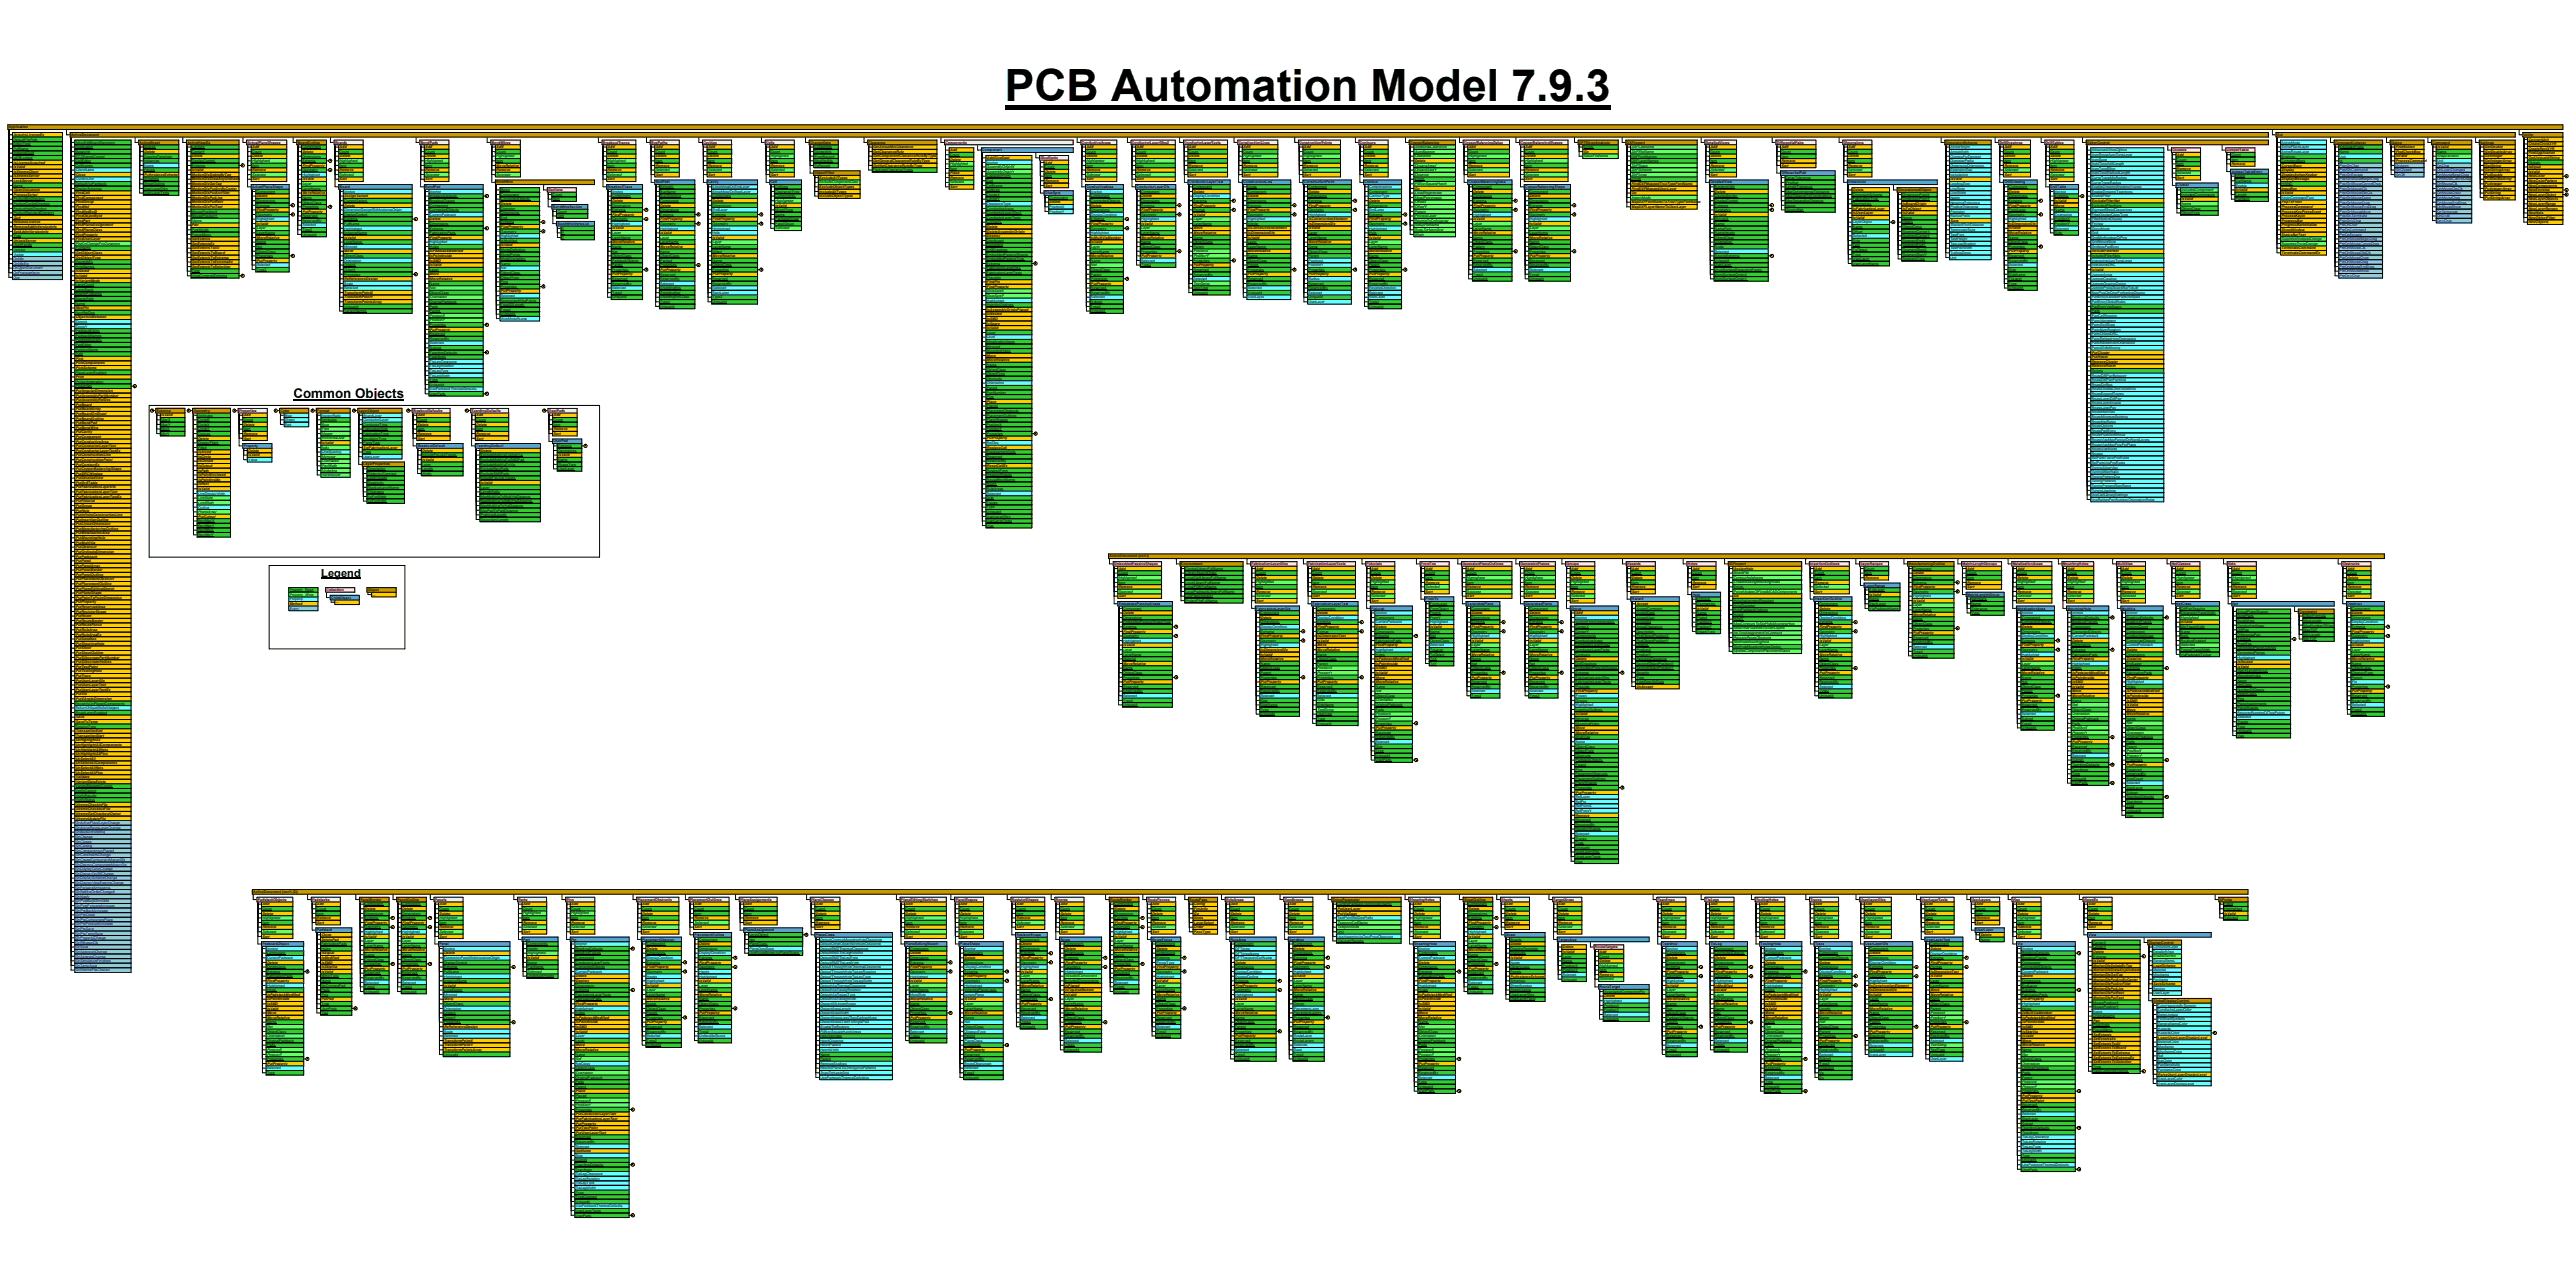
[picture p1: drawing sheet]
<svg xmlns="http://www.w3.org/2000/svg" width="1016mm" height="508mm" viewBox="0 0 1016 508" stroke-linecap="round" stroke-linejoin="round" font-family="sans-serif">
<defs><g id="words">
<text font-size="17.5" x="396.3" y="39.6">PCB Automation Model 7.9.3</text>
<text font-size="5.3" x="115.8" y="157">Common Objects</text>
<text font-size="4.4" x="126.7" y="227.5">Legend</text>
<g font-size="1.4">
<text x="3.5" y="50.6">Application</text>
<text x="5.3" y="53.6">AcquireLicenseEx</text>
<text x="28" y="53.6">ActiveDocument</text>
<text x="898.1" y="53.6">Gui</text>
<text x="995.4" y="53.6">Utility</text>
<text x="5.3" y="57.3">EditorType</text>
<text x="5.3" y="55.5">DefaultFilePath</text>
<text x="5.3" y="59.1">FullName</text>
<text x="29.9" y="56.7">AllowEditBoardGeometry</text>
<text x="29.9" y="58.5">Application</text>
<text x="55.1" y="56.6">ActiveSheet</text>
<text x="56.9" y="58.5">Boards</text>
<text x="73.9" y="56.6">ActiveViewEx</text>
<text x="75.7" y="58.5">CenterX</text>
<text x="97.6" y="56.6">ActualPlaneShapes</text>
<text x="99.4" y="58.5">Add</text>
<text x="117.4" y="56.6">BoardOutline</text>
<text x="119.3" y="58.5">Component</text>
<text x="132.1" y="56.6">Boards</text>
<text x="134" y="58.5">Add</text>
<text x="165.9" y="56.6">BondPads</text>
<text x="167.7" y="58.5">Add</text>
<text x="193.9" y="56.6">BondWires</text>
<text x="195.7" y="58.5">Add</text>
<text x="237.8" y="56.6">BreakoutTraces</text>
<text x="239.6" y="58.5">Add</text>
<text x="256.8" y="56.6">BusPaths</text>
<text x="258.6" y="58.5">Add</text>
<text x="277.4" y="56.6">Cavities</text>
<text x="279.3" y="58.5">Add</text>
<text x="302.2" y="56.6">Cells</text>
<text x="304" y="58.5">Add</text>
<text x="319.5" y="56.6">ChangeData</text>
<text x="321.3" y="58.5">CreatedIds</text>
<text x="342.6" y="56.6">Clearance</text>
<text x="344.4" y="58.5">GetActualMinClearance</text>
<text x="372.9" y="56.6">Components</text>
<text x="374.7" y="59.7">Add</text>
<text x="387.4" y="59.7">Component</text>
<text x="426.7" y="56.6">ConductiveAreas</text>
<text x="428.5" y="58.5">Add</text>
<text x="446.5" y="56.6">ConductorLayerGfxs2</text>
<text x="448.3" y="58.5">Add</text>
<text x="467.1" y="56.6">ConductorLayerTexts</text>
<text x="468.9" y="58.5">Add</text>
<text x="488.5" y="56.6">ConstructionLines</text>
<text x="490.4" y="58.5">Add</text>
<text x="512.5" y="56.6">ConstructionPoints</text>
<text x="514.3" y="58.5">Add</text>
<text x="536.4" y="56.6">Contours</text>
<text x="538.2" y="58.5">Add</text>
<text x="556.2" y="56.6">CopperBalancing</text>
<text x="558" y="58.4">AdditionalClearance</text>
<text x="577.4" y="56.6">CopperBalancingDatas</text>
<text x="579.3" y="58.5">Add</text>
<text x="599.7" y="56.6">CopperBalancingShapes</text>
<text x="601.5" y="58.5">Add</text>
<text x="622.8" y="56.6">DFFSliverAnalysis</text>
<text x="624.6" y="58.5">Errors</text>
<text x="641.6" y="56.6">DXFImport</text>
<text x="643.4" y="58.4">DXFCellName</text>
<text x="672.8" y="56.6">DetailedViews</text>
<text x="674.6" y="58.5">Add</text>
<text x="700.8" y="56.6">DifferentialPairs</text>
<text x="702.6" y="58.5">Add</text>
<text x="727.2" y="56.6">Dimensions</text>
<text x="729" y="58.5">Add</text>
<text x="767.4" y="56.6">DimensionScheme</text>
<text x="769.2" y="58.5">ArrowHeight</text>
<text x="788.7" y="56.6">DrillDrawings</text>
<text x="790.5" y="58.5">Add</text>
<text x="806.9" y="56.6">DrillTables</text>
<text x="808.7" y="58.5">Add</text>
<text x="823.2" y="56.6">EditorControl</text>
<text x="825" y="59.7">AdvancedGlossOption</text>
<text x="856.8" y="59.7">Clusters</text>
<text x="878.2" y="59.7">JumperTable</text>
<text x="899.9" y="56.7">ActiveMode</text>
<text x="899.9" y="58.5">ActivePlaceLayer</text>
<text x="921" y="56.6">CommandListener</text>
<text x="922.8" y="58.5">KeyboardFlags</text>
<text x="943.1" y="56.6">Dialog</text>
<text x="944.9" y="58.5">FindButton</text>
<text x="959.4" y="56.6">Command</text>
<text x="961.2" y="58.5">IsValid</text>
<text x="978.2" y="56.6">Settings</text>
<text x="980" y="58.5">GetDouble</text>
<text x="997.2" y="57.3">CreateCircleXYR</text>
<text x="997.2" y="55.5">ConvertUnit</text>
<text x="997.2" y="59.1">CreateRectXYR</text>
<text x="5.3" y="64.5">IsLicenseAcquired</text>
<text x="5.3" y="62.7">IsDBLocked</text>
<text x="5.3" y="60.9">InstanceGuid</text>
<text x="29.9" y="62.1">CCZExportControl</text>
<text x="29.9" y="60.3">BaseUnit</text>
<text x="29.9" y="63.9">CellEditor</text>
<text x="29.9" y="65.7">CellNames</text>
<text x="56.9" y="60.3">Delete</text>
<text x="56.9" y="62.1">DrawingTemplate</text>
<text x="56.9" y="63.9">Instances</text>
<text x="56.9" y="65.8">Name</text>
<text x="75.7" y="62.1">Delete</text>
<text x="75.7" y="60.3">CenterY</text>
<text x="75.7" y="63.9">DisplayControl</text>
<text x="75.7" y="65.7">Extrema</text>
<text x="95.4" y="65.7">1</text>
<text x="99.4" y="62.1">Delete</text>
<text x="99.4" y="63.9">Highlighted</text>
<text x="99.4" y="60.3">Count</text>
<text x="99.4" y="65.7">Item</text>
<text x="119.3" y="60.3">Delete</text>
<text x="119.3" y="65.7">FindProperty</text>
<text x="119.3" y="62.1">Dimensions</text>
<text x="119.3" y="63.9">Extrema</text>
<text x="129.9" y="63.9">1</text>
<text x="134" y="63.9">Highlighted</text>
<text x="134" y="62.1">Delete</text>
<text x="134" y="60.3">Count</text>
<text x="134" y="65.7">Item</text>
<text x="167.7" y="63.9">Highlighted</text>
<text x="167.7" y="62.1">Delete</text>
<text x="167.7" y="60.3">Count</text>
<text x="167.7" y="65.7">Item</text>
<text x="195.7" y="62.1">Highlighted</text>
<text x="195.7" y="60.3">Count</text>
<text x="195.7" y="63.9">Item</text>
<text x="195.7" y="65.7">MoveRelative</text>
<text x="239.6" y="63.9">Highlighted</text>
<text x="239.6" y="60.3">Count</text>
<text x="239.6" y="65.7">Item</text>
<text x="239.7" y="62.1">Delete</text>
<text x="258.6" y="60.3">Count</text>
<text x="258.6" y="63.9">Item</text>
<text x="258.6" y="65.7">Remove</text>
<text x="258.6" y="62.1">Delete</text>
<text x="279.3" y="65.7">Remove</text>
<text x="279.3" y="60.3">Count</text>
<text x="279.3" y="63.9">Item</text>
<text x="279.3" y="62.1">Delete</text>
<text x="304" y="65.7">Remove</text>
<text x="304" y="62.1">Highlighted</text>
<text x="304" y="60.3">Count</text>
<text x="304" y="63.9">Item</text>
<text x="321.3" y="62.1">FromRecord</text>
<text x="321.3" y="60.3">DeletedIds</text>
<text x="321.3" y="63.9">ModifiedIds</text>
<text x="321.3" y="65.7">ToRecord</text>
<text x="344.4" y="60.3">GetClearanceRule</text>
<text x="344.4" y="63.9">GetGeneralClearanceRuleByType</text>
<text x="344.4" y="65.7">GetNetClearanceRuleByType</text>
<text x="344.4" y="62.1">GetComponentClearanceRuleByType</text>
<text x="374.7" y="65.1">Highlighted</text>
<text x="374.7" y="63.3">Delete</text>
<text x="374.7" y="61.5">Count</text>
<text x="389.2" y="64.5">Anchor</text>
<text x="389.2" y="62.7">AddGlueSpot</text>
<text x="410.4" y="62.7">GlueSpots</text>
<text x="412.2" y="64.5">Add</text>
<text x="428.5" y="63.9">Highlighted</text>
<text x="428.5" y="60.3">Count</text>
<text x="428.5" y="65.7">Item</text>
<text x="428.5" y="62.1">Delete</text>
<text x="448.3" y="63.9">Highlighted</text>
<text x="448.3" y="60.3">Count</text>
<text x="448.3" y="65.7">Item</text>
<text x="448.3" y="62.1">Delete</text>
<text x="468.9" y="65.7">Remove</text>
<text x="468.9" y="60.3">Count</text>
<text x="468.9" y="63.9">Item</text>
<text x="468.9" y="62.1">Delete</text>
<text x="490.4" y="65.7">Remove</text>
<text x="490.4" y="62.1">Highlighted</text>
<text x="490.4" y="60.3">Count</text>
<text x="490.4" y="63.9">Item</text>
<text x="514.3" y="65.7">Remove</text>
<text x="514.3" y="62.1">Highlighted</text>
<text x="514.3" y="60.3">Count</text>
<text x="514.3" y="63.9">Item</text>
<text x="538.2" y="65.7">Remove</text>
<text x="538.2" y="60.3">Count</text>
<text x="538.2" y="63.9">Item</text>
<text x="538.2" y="62.1">Delete</text>
<text x="558" y="65.7">DiscardAreaX</text>
<text x="558" y="60.3">AutoBalance</text>
<text x="558" y="63.9">Delete</text>
<text x="558" y="62.1">Clearance</text>
<text x="579.3" y="65.7">Remove</text>
<text x="579.3" y="62.1">Highlighted</text>
<text x="579.3" y="60.3">Count</text>
<text x="579.3" y="63.9">Item</text>
<text x="601.5" y="63.9">Highlighted</text>
<text x="601.5" y="60.3">Count</text>
<text x="601.5" y="65.7">Item</text>
<text x="601.5" y="62.1">Delete</text>
<text x="624.6" y="60.3">Go</text>
<text x="624.6" y="62.1">SetupFileName</text>
<text x="643.4" y="65.7">DXFScale</text>
<text x="643.4" y="60.3">DXFFileName</text>
<text x="643.4" y="62.1">DXFFontNames</text>
<text x="643.4" y="63.9">DXFLayerNames</text>
<text x="674.6" y="65.7">Remove</text>
<text x="674.6" y="60.3">Count</text>
<text x="674.6" y="63.9">Item</text>
<text x="674.6" y="62.1">Delete</text>
<text x="702.6" y="63.9">Remove</text>
<text x="702.6" y="65.7">Sort</text>
<text x="702.6" y="62.1">Item</text>
<text x="702.6" y="60.3">Count</text>
<text x="729" y="65.7">Remove</text>
<text x="729" y="60.3">Count</text>
<text x="729" y="63.9">Item</text>
<text x="729" y="62.1">Delete</text>
<text x="769.2" y="62.1">CommaForDecimal</text>
<text x="769.2" y="60.3">ArrowWidth</text>
<text x="769.2" y="63.9">DiameterPrefix</text>
<text x="769.2" y="65.7">DimensionOrientation</text>
<text x="790.5" y="65.7">Remove</text>
<text x="790.5" y="60.3">Count</text>
<text x="790.5" y="63.9">Item</text>
<text x="790.5" y="62.1">Delete</text>
<text x="808.7" y="63.9">Highlighted</text>
<text x="808.7" y="60.3">Count</text>
<text x="808.7" y="65.7">Item</text>
<text x="808.7" y="62.1">Delete</text>
<text x="825" y="61.5">AutoRouteAutoTuneLevel</text>
<text x="825" y="63.3">AutoSave</text>
<text x="825" y="65.2">AutoTuneAddLength</text>
<text x="858.6" y="61.5">Add</text>
<text x="858.6" y="63.3">Count</text>
<text x="858.6" y="65.2">Item</text>
<text x="880.1" y="65.1">Remove</text>
<text x="880.1" y="61.5">Count</text>
<text x="880.1" y="63.3">Item</text>
<text x="899.9" y="60.3">ActiveRouteLayer</text>
<text x="899.9" y="65.7">CursorBusy</text>
<text x="899.9" y="62.1">Bindings</text>
<text x="899.9" y="63.9">CommandBars</text>
<text x="922.8" y="65.7">PostOnChar</text>
<text x="922.8" y="62.1">Unit</text>
<text x="922.8" y="60.3">Name</text>
<text x="922.8" y="63.9">id</text>
<text x="944.9" y="60.3">FindCheckBox</text>
<text x="944.9" y="65.7">OnApply</text>
<text x="944.9" y="63.9">ProcessCommand</text>
<text x="944.9" y="62.1">IsValid</text>
<text x="961.2" y="65.7">OnChar</text>
<text x="961.2" y="62.1">SnapLocation</text>
<text x="961.2" y="63.9">Unit</text>
<text x="961.2" y="60.3">Name</text>
<text x="980" y="60.3">GetDoubleArray</text>
<text x="980" y="63.9">GetIntegerArray</text>
<text x="980" y="65.7">GetString</text>
<text x="980" y="62.1">GetInteger</text>
<text x="997.2" y="60.9">FindApplication</text>
<text x="997.2" y="64.5">Globals</text>
<text x="997.2" y="62.7">GetUniqueIdString</text>
<text x="5.3" y="68.1">IsXtremeClient</text>
<text x="5.3" y="66.3">IsValid</text>
<text x="5.3" y="70">IsXtremeServer</text>
<text x="5.3" y="71.8">LockServer</text>
<text x="29.9" y="69.4">Close</text>
<text x="29.9" y="67.6">ClientName</text>
<text x="29.9" y="71.2">CurrentUnit</text>
<text x="56.9" y="69.4">PutInstanceScheme</text>
<text x="56.9" y="67.6">Panels</text>
<text x="56.9" y="71.2">Schemes</text>
<text x="75.7" y="67.6">IsValid</text>
<text x="75.7" y="71.2">MotionGfxDrawAnyUndrawn</text>
<text x="75.7" y="69.4">MotionGfxDeleteByTag</text>
<text x="99.4" y="67.6">Remove</text>
<text x="99.4" y="71.2">Sort</text>
<text x="99.4" y="69.3">Selected</text>
<text x="119.3" y="69.4">Highlighted</text>
<text x="119.3" y="67.6">Geometry</text>
<text x="119.3" y="71.2">IsValid</text>
<text x="129.9" y="67.5">2</text>
<text x="134" y="69.3">Selected</text>
<text x="134" y="67.6">Remove</text>
<text x="134" y="71.2">Sort</text>
<text x="167.7" y="69.3">Selected</text>
<text x="167.7" y="67.6">Remove</text>
<text x="167.7" y="71.2">Sort</text>
<text x="195.7" y="69.3">Selected</text>
<text x="195.7" y="67.5">Remove</text>
<text x="239.6" y="69.3">Selected</text>
<text x="239.7" y="67.5">Remove</text>
<text x="239.7" y="71.2">Sort</text>
<text x="258.6" y="67.5">Selected</text>
<text x="258.6" y="69.4">Sort</text>
<text x="279.3" y="67.5">Selected</text>
<text x="279.3" y="69.4">Sort</text>
<text x="304" y="67.5">Selected</text>
<text x="304" y="69.4">Sort</text>
<text x="321.3" y="68.7">ObjectFilter</text>
<text x="323.1" y="70.6">ExcludeAllTypes</text>
<text x="344.4" y="67.6">PackageClearanceTypes</text>
<text x="374.7" y="67">Item</text>
<text x="374.7" y="68.7">Place</text>
<text x="374.7" y="70.6">Remove</text>
<text x="389.2" y="66.3">AssemblyOriginX</text>
<text x="389.2" y="68.1">AssemblyOriginY</text>
<text x="389.2" y="70">CapacitorForm</text>
<text x="389.2" y="71.8">Cell</text>
<text x="412.2" y="66.4">Count</text>
<text x="412.2" y="70">Item</text>
<text x="412.2" y="68.1">Delete</text>
<text x="412.2" y="71.8">Remove</text>
<text x="428.5" y="69.3">Selected</text>
<text x="428.5" y="67.5">Remove</text>
<text x="428.5" y="71.2">Sort</text>
<text x="448.3" y="69.3">Selected</text>
<text x="448.3" y="67.5">Remove</text>
<text x="448.3" y="71.2">Sort</text>
<text x="468.9" y="67.5">Selected</text>
<text x="468.9" y="69.4">Sort</text>
<text x="490.4" y="67.5">Selected</text>
<text x="490.4" y="69.4">Sort</text>
<text x="514.3" y="67.5">Selected</text>
<text x="514.3" y="69.4">Sort</text>
<text x="538.2" y="67.5">Selected</text>
<text x="538.2" y="69.4">Sort</text>
<text x="558" y="69.3">Distance</text>
<text x="558" y="67.5">DiscardAreaY</text>
<text x="558" y="71.2">Errors</text>
<text x="579.3" y="67.5">Selected</text>
<text x="579.3" y="69.4">Sort</text>
<text x="601.5" y="69.3">Selected</text>
<text x="601.5" y="67.5">Remove</text>
<text x="601.5" y="71.2">Sort</text>
<text x="643.4" y="69.3">DXFUnits</text>
<text x="643.4" y="67.5">DXFScheme</text>
<text x="643.4" y="71.2">Errors</text>
<text x="674.6" y="67.5">Selected</text>
<text x="674.6" y="69.4">Sort</text>
<text x="702.6" y="68.7">DifferentialPair</text>
<text x="704.4" y="70.6">DelayTolerance</text>
<text x="729" y="67.5">Selected</text>
<text x="729" y="69.4">Sort</text>
<text x="769.2" y="67.6">ExtensionGap</text>
<text x="769.2" y="69.4">IncludeUnit</text>
<text x="769.2" y="71.2">IsValid</text>
<text x="790.5" y="67.5">Selected</text>
<text x="790.5" y="69.4">Sort</text>
<text x="808.7" y="69.3">Selected</text>
<text x="808.7" y="67.5">Remove</text>
<text x="808.7" y="71.2">Sort</text>
<text x="825" y="68.8">AutoTuneReduceLength</text>
<text x="825" y="67">AutoTuneEffort</text>
<text x="825" y="70.6">CurveTraceMinRadius</text>
<text x="858.6" y="66.9">Remove</text>
<text x="858.6" y="68.7">Selected</text>
<text x="858.6" y="70.6">Sort</text>
<text x="880.1" y="68.1">JumperTableEntry</text>
<text x="881.9" y="70">Angle</text>
<text x="881.9" y="71.8">CellName</text>
<text x="899.9" y="69.4">DisplayActionKeybar</text>
<text x="899.9" y="71.2">DisplayMessage</text>
<text x="899.9" y="67.5">Display</text>
<text x="922.8" y="67.6">PostOnCommand</text>
<text x="922.8" y="69.4">PostOnEscape</text>
<text x="922.8" y="71.2">PostOnMouseBeginDrag</text>
<text x="944.9" y="67.6">OnClosed</text>
<text x="944.9" y="69.4">OnOK</text>
<text x="961.2" y="67.6">OnLayerChanged</text>
<text x="961.2" y="69.4">OnMouseBeginDrag</text>
<text x="961.2" y="71.2">OnMouseCancelDrag</text>
<text x="980" y="69.4">PutDouble</text>
<text x="980" y="71.2">PutDoubleArray</text>
<text x="980" y="67.5">GetStringArray</text>
<text x="997.2" y="66.3">IsEqual</text>
<text x="997.2" y="70">NewColor</text>
<text x="997.2" y="71.8">NewColorPattern</text>
<text x="997.2" y="68.1">IsValid</text>
<text x="1011.9" y="70">4</text>
<text x="5.3" y="75.4">OpenDocument</text>
<text x="5.3" y="77.2">ProcessScript</text>
<text x="5.3" y="73.6">Name</text>
<text x="29.9" y="76.6">FindCell</text>
<text x="29.9" y="73">DefaultViaPadstack</text>
<text x="29.9" y="74.8">DisplaySchemes</text>
<text x="56.9" y="73">SheetOutline</text>
<text x="56.9" y="74.8">UserLayerGfxs</text>
<text x="56.9" y="76.6">UserLayerTexts</text>
<text x="75.7" y="74.8">MotionGfxPutArcByCenter</text>
<text x="75.7" y="73">MotionGfxGetTag</text>
<text x="75.7" y="76.6">MotionGfxPutArcFillet</text>
<text x="99.4" y="74.2">ActualPlaneShape</text>
<text x="101.3" y="77.8">Delete</text>
<text x="101.3" y="76">Component</text>
<text x="119.3" y="73">Layer</text>
<text x="119.3" y="74.8">LayerName</text>
<text x="119.3" y="76.6">MoveRelative</text>
<text x="134" y="74.2">Board</text>
<text x="135.8" y="76">Anchor</text>
<text x="135.8" y="77.8">AssignVariant</text>
<text x="167.7" y="74.2">BondPad</text>
<text x="169.5" y="76">Anchor</text>
<text x="169.5" y="77.8">BreakoutDefaults</text>
<text x="191.2" y="77.8">P1</text>
<text x="195.7" y="72.3">BondWire</text>
<text x="197.6" y="75.4">Begin</text>
<text x="197.6" y="77.2">Component</text>
<text x="216.2" y="75.4">Sections</text>
<text x="218" y="77.2">Count</text>
<text x="239.6" y="74.2">BreakoutTrace</text>
<text x="241.4" y="76">Anchor</text>
<text x="241.4" y="77.8">Component</text>
<text x="258.6" y="72.4">BusPath</text>
<text x="260.4" y="74.2">BitWidth</text>
<text x="260.4" y="76">BusName</text>
<text x="260.4" y="77.8">BusShielding</text>
<text x="279.2" y="72.4">Cavity</text>
<text x="281.1" y="76">AllowMetalOnStartLayer</text>
<text x="281.1" y="74.2">AllowMetalOnEndLayer</text>
<text x="281.1" y="77.8">Component</text>
<text x="304" y="72.4">Cell</text>
<text x="305.8" y="74.2">Celltype</text>
<text x="305.8" y="76">ClearanceType</text>
<text x="305.8" y="77.8">Components</text>
<text x="323.1" y="72.4">ExcludeComponentData</text>
<text x="323.1" y="74.2">ExcludeObjectTypes</text>
<text x="323.1" y="76">IncludeAllTypes</text>
<text x="323.1" y="77.8">IncludeObjectTypes</text>
<text x="374.7" y="72.4">Selected</text>
<text x="374.7" y="74.2">Sort</text>
<text x="389.2" y="73.6">CellName</text>
<text x="389.2" y="75.4">Celltype</text>
<text x="389.2" y="77.2">CenterX</text>
<text x="412.2" y="76.6">GlueSpot</text>
<text x="412.2" y="73.6">Sort</text>
<text x="428.5" y="74.2">ConductiveArea</text>
<text x="430.3" y="76">Anchor</text>
<text x="430.3" y="77.8">Component</text>
<text x="448.3" y="74.2">ConductorLayerGfx</text>
<text x="450.1" y="76">Component</text>
<text x="450.1" y="77.8">Delete</text>
<text x="468.9" y="72.4">ConductorLayerText</text>
<text x="470.7" y="77.8">DisplayCondition</text>
<text x="470.7" y="74.2">Component</text>
<text x="470.7" y="76">Delete</text>
<text x="490.4" y="72.4">ConstructionLine</text>
<text x="492.2" y="74.2">Angle</text>
<text x="492.2" y="76">Component</text>
<text x="492.2" y="77.8">Delete</text>
<text x="514.3" y="72.4">ConstructionPoint</text>
<text x="516.1" y="74.2">Component</text>
<text x="516.1" y="77.8">Dimensions</text>
<text x="516.1" y="76">Delete</text>
<text x="538.2" y="72.4">Contour</text>
<text x="540" y="77.8">ContourType</text>
<text x="540" y="74.2">Compensation</text>
<text x="540" y="76">Component</text>
<text x="558" y="73">FillNonSquareHatch</text>
<text x="558" y="76.6">LocalRegenerate</text>
<text x="558" y="74.8">Go</text>
<text x="579.3" y="72.4">CopperBalancingData</text>
<text x="581.1" y="74.2">Component</text>
<text x="581.1" y="77.8">Dimensions</text>
<text x="581.1" y="76">Delete</text>
<text x="601.5" y="74.2">CopperBalancingShape</text>
<text x="603.4" y="76">Component</text>
<text x="603.4" y="77.8">Delete</text>
<text x="643.4" y="73">FindDXFMappedTrueTypeFontName</text>
<text x="643.4" y="74.8">FindDXFMappedUserLayer</text>
<text x="643.4" y="76.6">Go</text>
<text x="674.6" y="72.4">DetailedView</text>
<text x="676.4" y="74.2">BorderWidth</text>
<text x="676.4" y="77.8">DisplayBorder</text>
<text x="676.4" y="76">Delete</text>
<text x="704.4" y="74.2">LengthTolerance</text>
<text x="704.4" y="72.4">FirstNet</text>
<text x="704.4" y="76">MaxConvergenceTolerance</text>
<text x="704.4" y="77.8">MaxDistanceToConvergence</text>
<text x="729" y="72.4">Dimension</text>
<text x="730.8" y="77.2">DimensionScheme</text>
<text x="730.8" y="75.4">Delete</text>
<text x="748.6" y="75.4">DimensionedObject</text>
<text x="750.4" y="77.2">DimensionPointX</text>
<text x="769.2" y="74.8">LineStyle</text>
<text x="769.2" y="76.6">LineWidth</text>
<text x="769.2" y="73">LeadingZero</text>
<text x="790.5" y="72.4">DrillDrawing</text>
<text x="792.3" y="74.2">Component</text>
<text x="792.3" y="77.8">Dimensions</text>
<text x="792.3" y="76">Delete</text>
<text x="808.7" y="74.2">DrillTable</text>
<text x="810.5" y="76">Anchor</text>
<text x="810.5" y="77.8">Extrema</text>
<text x="820.9" y="77.8">1</text>
<text x="825" y="76">EnableDynamicTeardrops</text>
<text x="825" y="77.8">EnableFilter</text>
<text x="825" y="74.2">EnableDynamicBreakoutTraces</text>
<text x="825" y="72.4">CurveTraceRadius</text>
<text x="858.6" y="73.6">Cluster</text>
<text x="860.4" y="75.4">IncludedComponent</text>
<text x="860.4" y="77.2">IncludedComponents</text>
<text x="881.9" y="73.6">Enable</text>
<text x="881.9" y="77.2">Length</text>
<text x="881.9" y="75.4">IsValid</text>
<text x="899.9" y="73">HWND</text>
<text x="899.9" y="74.8">InputBox</text>
<text x="899.9" y="76.6">IsValid</text>
<text x="922.8" y="73">PostOnMouseCancelDrag</text>
<text x="922.8" y="74.8">PostOnMouseClk</text>
<text x="922.8" y="76.6">PostOnMouseDblClk</text>
<text x="961.2" y="73">OnMouseClk</text>
<text x="961.2" y="74.8">OnMouseDblClk</text>
<text x="961.2" y="76.6">OnMouseDown</text>
<text x="980" y="73">PutInteger</text>
<text x="980" y="74.8">PutIntegerArray</text>
<text x="980" y="76.6">PutString</text>
<text x="997.2" y="73.6">NewComponents</text>
<text x="997.2" y="75.4">NewExtrema</text>
<text x="997.2" y="77.2">NewLayerObject</text>
<text x="1011.9" y="75.4">1</text>
<text x="1011.9" y="77.2">6</text>
<text x="5.3" y="79">ProductBinDirectory</text>
<text x="5.3" y="80.9">ProductConfigDirectory</text>
<text x="5.3" y="82.7">ProductHelpDirectory</text>
<text x="29.9" y="78.4">FindComponent</text>
<text x="29.9" y="83.9">FindNetByID</text>
<text x="29.9" y="80.2">FindGroup</text>
<text x="29.9" y="82">FindNet</text>
<text x="75.7" y="83.9">MousePositionX</text>
<text x="75.7" y="78.4">MotionGfxPutLine</text>
<text x="75.7" y="80.2">MotionGfxPutRect</text>
<text x="75.7" y="82">MotionGfxPutText</text>
<text x="101.3" y="79.7">Dimensions</text>
<text x="101.3" y="81.5">Extrema</text>
<text x="101.3" y="83.3">FindProperty</text>
<text x="115.1" y="81.4">1</text>
<text x="119.3" y="78.4">Name</text>
<text x="119.3" y="80.3">ObjectClass</text>
<text x="119.3" y="82.1">Properties</text>
<text x="119.3" y="83.9">PutProperty</text>
<text x="129.9" y="82.1">3</text>
<text x="135.8" y="83.3">DimensionDesignWithInstanceOrigin</text>
<text x="135.8" y="79.7">CurrentVariant</text>
<text x="135.8" y="81.5">Delete</text>
<text x="169.5" y="79.7">BreakoutTraces</text>
<text x="169.5" y="81.5">Component</text>
<text x="169.5" y="83.3">ConnectedObjects</text>
<text x="197.6" y="79">ConnectedObjects</text>
<text x="197.6" y="82.7">Diameter</text>
<text x="197.6" y="80.8">Delete</text>
<text x="218" y="82">BondWireSection</text>
<text x="218" y="79">Item</text>
<text x="219.8" y="83.9">Count</text>
<text x="241.4" y="81.5">Dimensions</text>
<text x="241.4" y="83.3">Extrema</text>
<text x="241.5" y="79.6">Delete</text>
<text x="254.5" y="83.3">1</text>
<text x="260.4" y="79.7">Component</text>
<text x="260.4" y="83.3">Dimensions</text>
<text x="260.4" y="81.5">Delete</text>
<text x="281.1" y="83.3">EndLayer</text>
<text x="281.1" y="81.5">Dimensions</text>
<text x="281.1" y="79.6">Delete</text>
<text x="305.8" y="79.6">Highlighted</text>
<text x="305.8" y="83.3">MountType</text>
<text x="305.8" y="81.5">IsValid</text>
<text x="389.2" y="80.9">ClearanceType</text>
<text x="389.2" y="79">CenterY</text>
<text x="389.2" y="82.7">ConductiveAreas</text>
<text x="414" y="82.1">PositionX</text>
<text x="414" y="83.9">PositionY</text>
<text x="414" y="78.4">Component</text>
<text x="414" y="80.2">Delete</text>
<text x="430.3" y="79.7">ConnectedObjects</text>
<text x="430.3" y="83.3">Dimensions</text>
<text x="430.3" y="81.5">Delete</text>
<text x="450.1" y="79.7">Dimensions</text>
<text x="450.1" y="81.5">Extrema</text>
<text x="450.1" y="83.3">FindProperty</text>
<text x="464.8" y="81.4">1</text>
<text x="470.7" y="79.7">Extrema</text>
<text x="470.7" y="83.3">Format</text>
<text x="470.7" y="81.5">FindProperty</text>
<text x="486.3" y="83.3">5</text>
<text x="486.3" y="79.6">1</text>
<text x="492.2" y="79.7">Dimensions</text>
<text x="492.2" y="81.5">Extrema</text>
<text x="492.2" y="83.3">FindProperty</text>
<text x="510.2" y="81.4">1</text>
<text x="516.1" y="79.7">Extrema</text>
<text x="516.1" y="83.3">Geometry</text>
<text x="516.1" y="81.5">FindProperty</text>
<text x="534.1" y="83.3">2</text>
<text x="534.1" y="79.6">1</text>
<text x="540" y="83.3">EndLayer</text>
<text x="540" y="81.5">Dimensions</text>
<text x="540" y="79.6">Delete</text>
<text x="558" y="83.8">Pattern</text>
<text x="558" y="78.4">MetalPercentage</text>
<text x="558" y="80.2">OffsetX</text>
<text x="558" y="82">OffsetY</text>
<text x="581.1" y="79.7">Extrema</text>
<text x="581.1" y="83.3">Geometry</text>
<text x="581.1" y="81.5">FindProperty</text>
<text x="597.4" y="83.3">2</text>
<text x="597.4" y="79.6">1</text>
<text x="603.4" y="79.7">Dimensions</text>
<text x="603.4" y="81.5">Extrema</text>
<text x="603.4" y="83.3">FindProperty</text>
<text x="620.5" y="81.4">1</text>
<text x="643.4" y="78.4">ImportMode</text>
<text x="643.4" y="80.2">MapDXFFontNameToTrueTypeFontName</text>
<text x="643.4" y="82">MapDXFLayerNameToUserLayer</text>
<text x="676.4" y="79.7">DisplayControl</text>
<text x="676.4" y="81.5">Extrema</text>
<text x="676.4" y="83.3">Geometry</text>
<text x="698.5" y="81.4">1</text>
<text x="698.5" y="83.3">2</text>
<text x="704.4" y="79.7">MaxSeparationDistance</text>
<text x="704.4" y="81.5">Name</text>
<text x="704.4" y="83.3">SecondNet</text>
<text x="730.8" y="79">FabricationType</text>
<text x="730.8" y="80.9">Geometries</text>
<text x="730.8" y="82.7">IsFabricationLayer</text>
<text x="750.4" y="80.8">IsBoardOrigin</text>
<text x="750.4" y="82.7">IsToObject</text>
<text x="750.4" y="79">DimensionPointY</text>
<text x="769.2" y="80.3">NegativeTolerance</text>
<text x="769.2" y="82.1">PositiveTolerance</text>
<text x="769.2" y="78.4">Name</text>
<text x="769.2" y="83.9">Precision</text>
<text x="792.3" y="81.5">FindProperty</text>
<text x="792.3" y="79.7">Extrema</text>
<text x="792.3" y="83.3">FromLayer</text>
<text x="804.6" y="79.6">1</text>
<text x="810.5" y="83.3">Name</text>
<text x="810.5" y="79.6">IsValid</text>
<text x="810.5" y="81.4">Move</text>
<text x="825" y="83.3">ExposedMetalClearances</text>
<text x="825" y="81.5">ExcludedFilterNets</text>
<text x="825" y="79.6">ExcludeFilterNet</text>
<text x="860.4" y="80.8">Name</text>
<text x="860.4" y="82.7">ObjectClass</text>
<text x="860.4" y="79">IsValid</text>
<text x="881.9" y="79">PartNum</text>
<text x="899.9" y="78.4">KeyInCommandText</text>
<text x="899.9" y="80.2">PopToFront</text>
<text x="899.9" y="82">ProcessCommand</text>
<text x="899.9" y="83.9">ProcessKeyPressEvent</text>
<text x="922.8" y="78.4">PostOnMouseDown</text>
<text x="922.8" y="83.9">PostOnMouseMove</text>
<text x="922.8" y="80.3">PostOnMouseDrag</text>
<text x="922.8" y="82.1">PostOnMouseEndDrag</text>
<text x="961.2" y="78.4">OnMouseDrag</text>
<text x="961.2" y="83.9">OnTerminate</text>
<text x="961.2" y="80.3">OnMouseEndDrag</text>
<text x="961.2" y="82.1">OnMouseMove</text>
<text x="980" y="78.4">PutStringArray</text>
<text x="997.2" y="79">NewLayerObjects</text>
<text x="997.2" y="80.8">NewLayerRange</text>
<text x="997.2" y="82.7">NewLayerRanges</text>
<text x="5.3" y="86.3">Quit</text>
<text x="5.3" y="89.9">RemoveAddinVersionInfo</text>
<text x="5.3" y="88.1">ReleaseLicense</text>
<text x="5.3" y="84.5">ProductStandardDirectory</text>
<text x="29.9" y="89.3">FindPlaneAssignment</text>
<text x="29.9" y="85.7">FindObjectById</text>
<text x="29.9" y="87.5">FindPart</text>
<text x="75.7" y="89.3">Pan</text>
<text x="75.7" y="87.5">Name</text>
<text x="75.7" y="85.7">MousePositionY</text>
<text x="101.3" y="88.7">IsValid</text>
<text x="101.3" y="85.1">Geometry</text>
<text x="101.3" y="86.9">Highlighted</text>
<text x="115.1" y="85.1">2</text>
<text x="119.3" y="89.3">Selected</text>
<text x="119.3" y="85.7">Reserved</text>
<text x="119.3" y="87.5">ReservedBy</text>
<text x="135.8" y="85.1">DisplayControl</text>
<text x="135.8" y="86.9">Extrema</text>
<text x="135.8" y="88.7">FullName</text>
<text x="163.6" y="86.9">1</text>
<text x="169.5" y="85.1">CurrentPadstack</text>
<text x="169.5" y="88.7">Dimensions</text>
<text x="169.5" y="86.9">Delete</text>
<text x="197.6" y="84.5">Dimensions</text>
<text x="197.6" y="86.3">End</text>
<text x="197.6" y="88.1">Extrema</text>
<text x="197.6" y="89.9">FindProperty</text>
<text x="213.9" y="88.1">1</text>
<text x="219.8" y="88.7">BondWireVertex3d</text>
<text x="219.8" y="85.7">Item</text>
<text x="241.4" y="88.7">Highlighted</text>
<text x="241.4" y="86.9">Geometry</text>
<text x="241.4" y="85.1">FindProperty</text>
<text x="254.5" y="86.9">2</text>
<text x="260.4" y="85.1">Extrema</text>
<text x="260.4" y="88.7">Geometry</text>
<text x="260.4" y="86.9">FindProperty</text>
<text x="275.1" y="88.7">2</text>
<text x="275.1" y="85.1">1</text>
<text x="281.1" y="85.1">Extrema</text>
<text x="281.1" y="88.7">Geometry</text>
<text x="281.1" y="86.9">FindProperty</text>
<text x="299.9" y="88.7">2</text>
<text x="299.9" y="85.1">1</text>
<text x="305.8" y="85.1">Name</text>
<text x="305.8" y="86.9">PackageGroup</text>
<text x="305.8" y="88.7">PanelGroup</text>
<text x="389.2" y="84.5">ConductorLayerGfxs2</text>
<text x="389.2" y="86.3">ConductorLayerTexts</text>
<text x="389.2" y="88.1">Contours</text>
<text x="389.2" y="89.9">Delete</text>
<text x="430.3" y="85.1">DisplayCondition</text>
<text x="430.3" y="86.9">Extrema</text>
<text x="430.3" y="88.7">FindProperty</text>
<text x="444.2" y="86.9">1</text>
<text x="450.1" y="86.9">Highlighted</text>
<text x="450.1" y="85.1">Geometry</text>
<text x="450.1" y="88.7">IsValid</text>
<text x="464.8" y="85.1">2</text>
<text x="470.7" y="88.7">LayerName</text>
<text x="470.7" y="86.9">Layer</text>
<text x="470.7" y="85.1">IsValid</text>
<text x="492.2" y="86.9">Highlighted</text>
<text x="492.2" y="85.1">Geometry</text>
<text x="492.2" y="88.7">Infinite</text>
<text x="510.2" y="85.1">2</text>
<text x="516.1" y="85.1">Highlighted</text>
<text x="516.1" y="86.9">IsConstructionElement</text>
<text x="516.1" y="88.7">IsDimensionGfx</text>
<text x="540" y="85.1">Extrema</text>
<text x="540" y="88.7">Geometry</text>
<text x="540" y="86.9">FindProperty</text>
<text x="553.9" y="88.7">2</text>
<text x="553.9" y="85.1">1</text>
<text x="558" y="89.3">SetupFileName</text>
<text x="558" y="85.6">ProcessLayer</text>
<text x="558" y="87.5">RestrictToOrthogonal</text>
<text x="581.1" y="85.1">Highlighted</text>
<text x="581.1" y="88.7">Layer</text>
<text x="581.1" y="86.9">IsValid</text>
<text x="603.4" y="86.9">Highlighted</text>
<text x="603.4" y="85.1">Geometry</text>
<text x="603.4" y="88.7">IsValid</text>
<text x="620.5" y="85.1">2</text>
<text x="676.4" y="86.9">Mirrored</text>
<text x="676.4" y="88.7">Name</text>
<text x="676.4" y="85.1">IsValid</text>
<text x="730.8" y="88.1">LayerObject</text>
<text x="730.8" y="89.9">Name</text>
<text x="730.8" y="84.5">IsUserLayer</text>
<text x="730.8" y="86.3">IsValid</text>
<text x="746.3" y="88.1">6</text>
<text x="750.4" y="84.5">IsValid</text>
<text x="750.4" y="89.9">ObjectClass</text>
<text x="750.4" y="86.3">Name</text>
<text x="750.4" y="88.1">Object</text>
<text x="769.2" y="85.7">RadiusPrefix</text>
<text x="769.2" y="89.3">StackedTextDistance</text>
<text x="769.2" y="87.5">Save</text>
<text x="792.3" y="86.9">Highlighted</text>
<text x="792.3" y="88.7">IsDimensionGfx</text>
<text x="792.3" y="85.1">Geometry</text>
<text x="804.6" y="85.1">2</text>
<text x="810.5" y="85.1">Orientation</text>
<text x="810.5" y="86.9">PositionX</text>
<text x="810.5" y="88.7">PositionY</text>
<text x="825" y="86.9">FilterNetlineDisplay</text>
<text x="825" y="88.7">FitView</text>
<text x="825" y="85.1">FilterDisplayClassType</text>
<text x="860.4" y="84.5">ObjectType</text>
<text x="899.9" y="85.7">ProcessKeyin</text>
<text x="899.9" y="87.5">ProgressBar</text>
<text x="899.9" y="89.3">ProgressBarInitialize</text>
<text x="922.8" y="89.3">PreOnChar</text>
<text x="922.8" y="85.7">PostOnTerminate</text>
<text x="922.8" y="87.5">PostOnVChar</text>
<text x="961.2" y="85.7">OnUndo</text>
<text x="961.2" y="87.5">OnVChar</text>
<text x="997.2" y="86.3">NewObjectFilter</text>
<text x="997.2" y="88.1">NewObjects</text>
<text x="997.2" y="84.5">NewNets</text>
<text x="5.3" y="95.4">UnlockServer</text>
<text x="5.3" y="91.7">SetAddinVersionInfo</text>
<text x="5.3" y="93.6">Type</text>
<text x="29.9" y="91.1">FindPlaneClass</text>
<text x="29.9" y="92.9">FindProperty</text>
<text x="29.9" y="94.7">FindUserLayer</text>
<text x="75.7" y="94.8">SetExtents</text>
<text x="75.7" y="91.1">PixelWidth</text>
<text x="75.7" y="92.9">PopupMenu</text>
<text x="101.3" y="92.4">LayerName</text>
<text x="101.3" y="96">Name</text>
<text x="101.3" y="94.1">MoveRelative</text>
<text x="101.3" y="90.5">Layer</text>
<text x="119.3" y="91.1">Type2</text>
<text x="119.3" y="92.9">UniqueId</text>
<text x="135.8" y="90.5">Highlighted</text>
<text x="135.8" y="96">LocalName</text>
<text x="135.8" y="92.4">InstanceName</text>
<text x="135.8" y="94.1">IsValid</text>
<text x="169.5" y="96">Highlighted</text>
<text x="169.5" y="90.5">Extrema</text>
<text x="169.5" y="92.4">FabricationPads</text>
<text x="169.5" y="94.1">FindProperty</text>
<text x="191.7" y="90.5">1</text>
<text x="197.6" y="93.6">Highlighted</text>
<text x="197.6" y="95.4">IsModified</text>
<text x="197.6" y="91.7">Geometry</text>
<text x="213.9" y="91.7">2</text>
<text x="221.7" y="90.5">X</text>
<text x="221.7" y="92.4">Y</text>
<text x="221.7" y="94.1">Z</text>
<text x="241.4" y="94.1">LayerName</text>
<text x="241.4" y="92.3">Layer</text>
<text x="241.4" y="90.5">IsValid</text>
<text x="241.4" y="95.9">MoveRelative</text>
<text x="260.4" y="90.5">Highlighted</text>
<text x="260.4" y="96">LayerName</text>
<text x="260.4" y="92.3">IsValid</text>
<text x="260.4" y="94.1">Layer</text>
<text x="281.1" y="90.5">Highlighted</text>
<text x="281.1" y="92.4">Hole</text>
<text x="281.1" y="95.9">Layer</text>
<text x="281.1" y="94.1">IsValid</text>
<text x="305.8" y="90.5">Selected</text>
<text x="389.2" y="95.4">Distributed</text>
<text x="389.2" y="91.7">DeleteAssemblyOrigin</text>
<text x="389.2" y="93.5">Destroy</text>
<text x="430.3" y="92.4">Highlighted</text>
<text x="430.3" y="90.5">Geometry</text>
<text x="430.3" y="94.1">IsMultiViaMember</text>
<text x="430.3" y="95.9">IsValid</text>
<text x="444.2" y="90.5">2</text>
<text x="450.1" y="90.5">Layer</text>
<text x="450.1" y="96">Name</text>
<text x="450.1" y="92.4">LayerName</text>
<text x="450.1" y="94.1">MoveRelative</text>
<text x="470.7" y="96">ObjectClass</text>
<text x="470.7" y="94.1">Name</text>
<text x="470.7" y="90.5">Move</text>
<text x="470.7" y="92.3">MoveRelative</text>
<text x="492.2" y="96">Layer</text>
<text x="492.2" y="90.5">IsConstructionElement</text>
<text x="492.2" y="92.3">IsDimensionGfx</text>
<text x="492.2" y="94.1">IsValid</text>
<text x="516.1" y="92.4">Layer</text>
<text x="516.1" y="94.1">LayerName</text>
<text x="516.1" y="90.5">IsValid</text>
<text x="516.1" y="95.9">MoveRelative</text>
<text x="540" y="95.9">Layer</text>
<text x="540" y="90.5">Highlighted</text>
<text x="540" y="92.4">Hole</text>
<text x="540" y="94.1">IsValid</text>
<text x="558" y="91.1">SnapToHatchGrid</text>
<text x="558" y="92.9">Width</text>
<text x="581.1" y="90.5">LayerName</text>
<text x="581.1" y="96">ObjectClass</text>
<text x="581.1" y="94.1">Name</text>
<text x="581.1" y="92.3">MoveRelative</text>
<text x="603.4" y="90.5">Layer</text>
<text x="603.4" y="96">Name</text>
<text x="603.4" y="92.4">LayerName</text>
<text x="603.4" y="94.1">MoveRelative</text>
<text x="676.4" y="90.5">NameFont</text>
<text x="676.4" y="96">Orientation</text>
<text x="676.4" y="92.4">NameHeight</text>
<text x="676.4" y="94.1">ObjectClass</text>
<text x="730.8" y="93.6">Selected</text>
<text x="730.8" y="95.4">Side</text>
<text x="730.8" y="91.7">Offset</text>
<text x="750.4" y="95.4">SegmentEndX</text>
<text x="750.4" y="91.7">SegmentCenterX</text>
<text x="750.4" y="93.6">SegmentCenterY</text>
<text x="769.2" y="91.2">TerminatorStyle</text>
<text x="769.2" y="92.9">TextFont</text>
<text x="769.2" y="94.8">TextHeight</text>
<text x="792.3" y="96">ObjectClass</text>
<text x="792.3" y="94.1">Name</text>
<text x="792.3" y="90.5">IsValid</text>
<text x="792.3" y="92.3">MoveRelative</text>
<text x="810.5" y="90.5">Selected</text>
<text x="810.5" y="92.4">Side</text>
<text x="825" y="92.4">Grid</text>
<text x="825" y="94.2">GridMinNumberOfPins</text>
<text x="825" y="90.5">GlossMode</text>
<text x="825" y="96">GridMountStyle</text>
<text x="899.9" y="94.7">SuppressNotepadDialogs</text>
<text x="899.9" y="91.1">ShowWindow</text>
<text x="899.9" y="92.9">StatusBarText</text>
<text x="922.8" y="91.1">PreOnCommand</text>
<text x="922.8" y="92.9">PreOnEscape</text>
<text x="922.8" y="94.8">PreOnMouseBeginDrag</text>
<text x="5.3" y="100.8">Visible</text>
<text x="5.3" y="97.2">UserHandle</text>
<text x="5.3" y="99">Version</text>
<text x="29.9" y="100.2">GetObjectClass</text>
<text x="29.9" y="98.4">FullName</text>
<text x="29.9" y="96.5">FireOnChangeForDynamics</text>
<text x="75.7" y="96.6">SetExtentsEx</text>
<text x="75.7" y="98.4">SetExtentsToAll</text>
<text x="75.7" y="100.2">SetExtentsToBoard</text>
<text x="101.3" y="99.6">ObjectClass</text>
<text x="101.3" y="101.4">Properties</text>
<text x="101.3" y="97.8">Net</text>
<text x="115.1" y="101.4">3</text>
<text x="135.8" y="97.8">Mirrored</text>
<text x="135.8" y="101.4">ObjectClass</text>
<text x="135.8" y="99.6">Move</text>
<text x="169.5" y="97.8">Holes</text>
<text x="169.5" y="101.4">IsPointInside</text>
<text x="169.5" y="99.6">IsPadstackModified</text>
<text x="197.6" y="100.8">ModelPoints</text>
<text x="197.6" y="99">ModelDefinition</text>
<text x="197.6" y="97.2">IsValid</text>
<text x="241.4" y="101.4">ObjectClass</text>
<text x="241.4" y="97.8">Name</text>
<text x="241.4" y="99.6">Net</text>
<text x="260.4" y="101.4">ObjectClass</text>
<text x="260.4" y="99.6">Name</text>
<text x="260.4" y="97.8">MoveRelative</text>
<text x="281.1" y="97.8">LayerName</text>
<text x="281.1" y="99.6">Milled</text>
<text x="281.1" y="101.4">MoveRelative</text>
<text x="389.2" y="100.8">EmbeddedPassiveShapes</text>
<text x="389.2" y="97.2">Document</text>
<text x="389.2" y="99">DrillDrawings</text>
<text x="430.3" y="99.6">LayerName</text>
<text x="430.3" y="97.7">Layer</text>
<text x="430.3" y="101.4">MoveRelative</text>
<text x="450.1" y="97.8">ObjectClass</text>
<text x="450.1" y="99.6">Properties</text>
<text x="450.1" y="101.4">PutProperty</text>
<text x="464.8" y="99.6">3</text>
<text x="470.7" y="101.4">PositionY</text>
<text x="470.7" y="97.8">Parent</text>
<text x="470.7" y="99.5">PositionX</text>
<text x="492.2" y="101.4">Name</text>
<text x="492.2" y="97.8">LayerName</text>
<text x="492.2" y="99.6">MoveRelative</text>
<text x="516.1" y="101.4">Parent</text>
<text x="516.1" y="97.8">Name</text>
<text x="516.1" y="99.6">ObjectClass</text>
<text x="540" y="101.4">Name</text>
<text x="540" y="97.8">LayerName</text>
<text x="540" y="99.6">MoveRelative</text>
<text x="581.1" y="97.8">Pattern</text>
<text x="581.1" y="99.6">Properties</text>
<text x="581.1" y="101.4">PutProperty</text>
<text x="597.4" y="99.6">3</text>
<text x="603.4" y="97.8">ObjectClass</text>
<text x="603.4" y="99.6">Properties</text>
<text x="603.4" y="101.4">PutProperty</text>
<text x="620.5" y="99.6">3</text>
<text x="676.4" y="99.6">Selected</text>
<text x="676.4" y="101.4">SourceExtrema</text>
<text x="676.4" y="97.8">Scale</text>
<text x="698.5" y="101.4">1</text>
<text x="730.8" y="100.8">Type</text>
<text x="730.8" y="97.2">Text</text>
<text x="730.8" y="99">ToObject</text>
<text x="750.4" y="100.8">SegmentStartY</text>
<text x="750.4" y="97.2">SegmentEndY</text>
<text x="750.4" y="99">SegmentStartX</text>
<text x="769.2" y="96.6">TextJustification</text>
<text x="769.2" y="98.4">TextPenWidth</text>
<text x="769.2" y="100.2">TrailingZeros</text>
<text x="792.3" y="101.4">Reserved</text>
<text x="792.3" y="97.8">Properties</text>
<text x="792.3" y="99.6">PutProperty</text>
<text x="804.6" y="97.8">3</text>
<text x="825" y="97.8">GridlessPadEntry</text>
<text x="825" y="101.4">IncludedFilterNets</text>
<text x="825" y="99.6">IncludeFilterNet</text>
<text x="899.9" y="96.5">SuppressTrivialDialogs</text>
<text x="899.9" y="98.4">TerminateCommand</text>
<text x="899.9" y="100.2">TerminateCommandEx</text>
<text x="922.8" y="96.6">PreOnMouseCancelDrag</text>
<text x="922.8" y="98.4">PreOnMouseClk</text>
<text x="922.8" y="100.2">PreOnMouseDblClk</text>
<text x="5.3" y="106.3">OnOpenDocument</text>
<text x="5.3" y="102.6">OnIdle</text>
<text x="5.3" y="104.4">OnIdleExt</text>
<text x="29.9" y="107.4">IsSaved</text>
<text x="29.9" y="102">GetObjectType</text>
<text x="29.9" y="103.8">HazardsEx</text>
<text x="29.9" y="105.6">HoleNames</text>
<text x="75.7" y="107.5">Type</text>
<text x="75.7" y="103.8">SetExtentsToExtremaEx</text>
<text x="75.7" y="102">SetExtentsToExtrema</text>
<text x="75.7" y="105.6">SetExtentsToSelection</text>
<text x="101.3" y="106.8">Type2</text>
<text x="101.3" y="105">Selected</text>
<text x="101.3" y="103.2">PutProperty</text>
<text x="135.8" y="103.2">Orientation</text>
<text x="135.8" y="106.8">OriginY</text>
<text x="135.8" y="105">OriginX</text>
<text x="169.5" y="106.8">Layer</text>
<text x="169.5" y="103.2">IsSMD</text>
<text x="169.5" y="105">IsValid</text>
<text x="197.6" y="106.3">Net</text>
<text x="197.6" y="102.6">ModelVariables</text>
<text x="197.6" y="104.4">Name</text>
<text x="241.4" y="106.8">Properties</text>
<text x="241.4" y="103.2">PadstackObjects</text>
<text x="241.4" y="105">Parent</text>
<text x="254.5" y="106.9">3</text>
<text x="260.4" y="103.2">Packed</text>
<text x="260.4" y="105">Properties</text>
<text x="260.4" y="106.8">PutProperty</text>
<text x="275.1" y="105">3</text>
<text x="281.1" y="106.8">Properties</text>
<text x="281.1" y="103.2">Name</text>
<text x="281.1" y="105">ObjectClass</text>
<text x="299.9" y="106.9">3</text>
<text x="389.2" y="106.3">FabricationLayerGfxs</text>
<text x="389.2" y="102.6">EmbeddedPassiveType</text>
<text x="389.2" y="104.4">Extrema</text>
<text x="408.1" y="104.4">1</text>
<text x="430.3" y="106.8">ObjectClass</text>
<text x="430.3" y="103.2">Name</text>
<text x="430.3" y="105">Net</text>
<text x="450.1" y="103.2">Selected</text>
<text x="450.1" y="105">Type2</text>
<text x="470.7" y="106.8">Reserved</text>
<text x="470.7" y="103.2">Properties</text>
<text x="470.7" y="105">PutProperty</text>
<text x="486.3" y="103.2">3</text>
<text x="492.2" y="106.8">Properties</text>
<text x="492.2" y="103.2">ObjectClass</text>
<text x="492.2" y="105">Parent</text>
<text x="510.2" y="106.9">3</text>
<text x="516.1" y="103.2">PositionX</text>
<text x="516.1" y="105">PositionY</text>
<text x="516.1" y="106.8">Properties</text>
<text x="534.1" y="106.9">3</text>
<text x="540" y="106.8">Properties</text>
<text x="540" y="103.2">ObjectClass</text>
<text x="540" y="105">Parent</text>
<text x="553.9" y="106.9">3</text>
<text x="581.1" y="106.9">Selected</text>
<text x="581.1" y="103.2">Reserved</text>
<text x="581.1" y="105">ReservedBy</text>
<text x="603.4" y="106.9">Selected</text>
<text x="603.4" y="103.2">Reserved</text>
<text x="603.4" y="105">ReservedBy</text>
<text x="676.4" y="106.8">WorkSurfaceExpansionFactor</text>
<text x="676.4" y="103.2">UniqueId</text>
<text x="676.4" y="105">UserLayer</text>
<text x="730.8" y="102.6">UserLayer</text>
<text x="730.8" y="104.4">UserLayerName</text>
<text x="750.4" y="102.6">SegmentType</text>
<text x="769.2" y="102">Unit</text>
<text x="792.3" y="105">Selected</text>
<text x="792.3" y="106.8">Side</text>
<text x="792.3" y="103.2">ReservedBy</text>
<text x="825" y="103.2">InteractiveAutoTuneLevel</text>
<text x="825" y="105">InteractiveDRC</text>
<text x="825" y="106.8">IsValid</text>
<text x="922.8" y="107.5">PreOnMouseMove</text>
<text x="922.8" y="102">PreOnMouseDown</text>
<text x="922.8" y="103.8">PreOnMouseDrag</text>
<text x="922.8" y="105.6">PreOnMouseEndDrag</text>
<text x="5.3" y="108.1">OnProcessKeyin</text>
<text x="5.3" y="109.9">Quit</text>
<text x="29.9" y="109.2">IsValid</text>
<text x="29.9" y="111.1">IsVariantMode</text>
<text x="29.9" y="112.9">LayerCount</text>
<text x="75.7" y="109.3">ViewContentsExtrema</text>
<text x="95.4" y="109.3">1</text>
<text x="135.8" y="112.3">Scale</text>
<text x="135.8" y="108.7">Properties</text>
<text x="135.8" y="110.4">ReReferenceDesign</text>
<text x="163.6" y="108.7">3</text>
<text x="169.5" y="112.3">Name</text>
<text x="169.5" y="108.6">Move</text>
<text x="169.5" y="110.4">MoveRelative</text>
<text x="197.6" y="111.7">Pins</text>
<text x="197.6" y="108.1">ObjectClass</text>
<text x="197.6" y="109.9">ObjectType</text>
<text x="197.6" y="113.5">Properties</text>
<text x="213.9" y="113.5">3</text>
<text x="241.4" y="112.3">ReservedBy</text>
<text x="241.4" y="110.5">Reserved</text>
<text x="241.5" y="108.6">PutProperty</text>
<text x="260.4" y="112.3">Selected</text>
<text x="260.4" y="108.7">Reserved</text>
<text x="260.4" y="110.5">ReservedBy</text>
<text x="281.1" y="112.3">ReservedBy</text>
<text x="281.1" y="110.5">Reserved</text>
<text x="281.1" y="108.6">PutProperty</text>
<text x="389.2" y="108.1">FabricationLayerTexts</text>
<text x="389.2" y="109.9">Fiducials</text>
<text x="389.2" y="111.7">FindPin</text>
<text x="389.2" y="113.5">FindProperty</text>
<text x="430.3" y="108.7">Parent</text>
<text x="430.3" y="110.5">Properties</text>
<text x="430.3" y="112.3">PutProperty</text>
<text x="444.2" y="110.5">3</text>
<text x="470.7" y="110.5">Selected</text>
<text x="470.7" y="112.2">TextString</text>
<text x="470.7" y="108.7">ReservedBy</text>
<text x="492.2" y="112.3">ReservedBy</text>
<text x="492.2" y="110.5">Reserved</text>
<text x="492.2" y="108.6">PutProperty</text>
<text x="516.1" y="110.5">Radius</text>
<text x="516.1" y="112.3">Reserved</text>
<text x="516.1" y="108.6">PutProperty</text>
<text x="540" y="112.3">ReservedBy</text>
<text x="540" y="110.5">Reserved</text>
<text x="540" y="108.6">PutProperty</text>
<text x="581.1" y="108.7">Type2</text>
<text x="581.1" y="110.5">UniqueId</text>
<text x="603.4" y="108.7">Type2</text>
<text x="603.4" y="110.5">UniqueId</text>
<text x="676.4" y="108.7">WorkSurfaceOriginX</text>
<text x="676.4" y="110.5">WorkSurfaceOriginY</text>
<text x="792.3" y="112.3">Type</text>
<text x="792.3" y="108.7">SideName</text>
<text x="792.3" y="110.5">ToLayer</text>
<text x="825" y="112.3">JumperGraphicOption</text>
<text x="825" y="108.7">JumperAngle</text>
<text x="825" y="110.5">JumperCreation</text>
<text x="922.8" y="109.3">PreOnVChar</text>
<text x="29.9" y="118.3">MasterPath</text>
<text x="29.9" y="114.7">LayerStack</text>
<text x="29.9" y="116.5">MasterFullName</text>
<text x="135.8" y="114.1">Selected</text>
<text x="135.8" y="117.7">TransformPointY</text>
<text x="135.8" y="115.9">TransformPointX</text>
<text x="135.8" y="119.5">TransformPointsArray</text>
<text x="169.5" y="117.7">Orientation</text>
<text x="169.5" y="115.9">ObjectClass</text>
<text x="169.5" y="119.5">OriginalPadstack</text>
<text x="169.5" y="114.1">Net</text>
<text x="197.6" y="117.1">Selected</text>
<text x="197.6" y="118.9">SegmentedWirePoints</text>
<text x="197.6" y="115.3">PutProperty</text>
<text x="241.4" y="117.7">UniqueId</text>
<text x="241.4" y="115.9">Type2</text>
<text x="241.4" y="114.1">Selected</text>
<text x="260.4" y="117.7">ShieldingNetClass</text>
<text x="260.4" y="114.1">ShieldingBits</text>
<text x="260.4" y="115.9">ShieldingNet</text>
<text x="260.4" y="119.5">Type2</text>
<text x="281.1" y="117.7">Type2</text>
<text x="281.1" y="119.5">UniqueId</text>
<text x="281.1" y="114.1">Selected</text>
<text x="281.1" y="115.9">StartLayer</text>
<text x="389.2" y="117.1">GlueSpotY</text>
<text x="389.2" y="115.3">GlueSpotX</text>
<text x="389.2" y="118.9">Highlighted</text>
<text x="430.3" y="117.7">Selected</text>
<text x="430.3" y="114.1">Reserved</text>
<text x="430.3" y="115.9">ReservedBy</text>
<text x="430.3" y="119.5">Subnet</text>
<text x="470.7" y="114.1">TextType</text>
<text x="470.7" y="115.9">UniqueId</text>
<text x="492.2" y="117.7">UserLayer</text>
<text x="492.2" y="115.9">UniqueId</text>
<text x="492.2" y="114.1">Selected</text>
<text x="516.1" y="117.7">UniqueId</text>
<text x="516.1" y="114.1">ReservedBy</text>
<text x="516.1" y="115.9">Selected</text>
<text x="516.1" y="119.5">UserLayer</text>
<text x="540" y="117.7">StartLayer</text>
<text x="540" y="119.5">Type2</text>
<text x="540" y="114.1">ReverseDirection</text>
<text x="540" y="115.9">Selected</text>
<text x="792.3" y="114.1">UniqueId</text>
<text x="825" y="117.7">PadEntryAllowedPadsViaSpan</text>
<text x="825" y="114.1">JumperPressSpaceBarToAdd</text>
<text x="825" y="115.9">MaxPinsOnCmpForNetlineDisplay</text>
<text x="825" y="119.5">PadEntryGlobalRules</text>
<text x="29.9" y="121.9">NewPin</text>
<text x="29.9" y="125.6">ObjectsInBetween</text>
<text x="29.9" y="123.8">NextRefDes</text>
<text x="29.9" y="120.1">Name</text>
<text x="135.8" y="123.2">VariantNames</text>
<text x="135.8" y="121.4">UniqueId</text>
<text x="169.5" y="123.2">Parent</text>
<text x="169.5" y="121.4">Pads</text>
<text x="169.5" y="124.9">PositionX</text>
<text x="197.6" y="122.6">Type2</text>
<text x="197.6" y="120.8">Total3DLength</text>
<text x="197.6" y="124.4">UniqueId</text>
<text x="260.4" y="121.4">UniqueId</text>
<text x="389.2" y="120.8">InsertionOutlines</text>
<text x="389.2" y="122.6">IsAssemblyOriginPlaced</text>
<text x="389.2" y="124.4">IsNested</text>
<text x="430.3" y="123.2">UniqueId</text>
<text x="430.3" y="121.4">Type2</text>
<text x="540" y="121.4">UniqueId</text>
<text x="825" y="123.2">Pads</text>
<text x="825" y="121.4">PadEntryViaSpans</text>
<text x="825" y="125">PartCellRotation</text>
<text x="29.9" y="131">PadstackEditor</text>
<text x="29.9" y="129.2">OriginY</text>
<text x="29.9" y="127.4">OriginX</text>
<text x="169.5" y="128.6">Properties</text>
<text x="169.5" y="126.7">PositionY</text>
<text x="169.5" y="130.4">PutProperty</text>
<text x="191.7" y="128.6">3</text>
<text x="197.6" y="126.2">WireModelName</text>
<text x="389.2" y="131.6">Layer</text>
<text x="389.2" y="128">IsSpare</text>
<text x="389.2" y="126.2">IsSMD</text>
<text x="389.2" y="129.8">IsValid</text>
<text x="825" y="128.6">PartsGridSnap</text>
<text x="825" y="126.8">PartsAlignment</text>
<text x="825" y="130.4">PartsNumRotation</text>
<text x="29.9" y="134.7">ParametricUtility</text>
<text x="29.9" y="132.8">PadstackNames</text>
<text x="29.9" y="136.5">PartEditor</text>
<text x="169.5" y="134">ReservedBy</text>
<text x="169.5" y="132.2">Reserved</text>
<text x="169.5" y="137.7">Subnet</text>
<text x="169.5" y="135.9">Selected</text>
<text x="389.2" y="135.3">MetalizationAreas</text>
<text x="389.2" y="137.1">Mirrored</text>
<text x="389.2" y="133.5">Level</text>
<text x="825" y="134.1">PartsRefdesHorzOrientation</text>
<text x="825" y="132.2">PartsOnlineDRC</text>
<text x="825" y="135.9">PartsRefdesVertOrientation</text>
<text x="825" y="137.7">PartsWhileMoving</text>
<text x="29.9" y="143.7">PickComponents</text>
<text x="29.9" y="138.3">PartitionName</text>
<text x="29.9" y="140.1">Path</text>
<text x="29.9" y="141.9">Pick</text>
<text x="169.5" y="139.5">TeardropDefaults</text>
<text x="169.5" y="141.3">Teardrops</text>
<text x="169.5" y="143.1">TieLegClearance</text>
<text x="191.2" y="139.5">P2</text>
<text x="389.2" y="138.9">MountingHoles</text>
<text x="389.2" y="140.7">Move</text>
<text x="389.2" y="142.5">MoveRelative</text>
<text x="825" y="139.5">PutCluster</text>
<text x="825" y="141.3">PutRoom</text>
<text x="825" y="143.1">RemoveCluster</text>
<text x="29.9" y="145.5">PickScheme</text>
<text x="29.9" y="147.4">PlaceLayerEnabled</text>
<text x="29.9" y="149.2">Print</text>
<text x="169.5" y="144.9">TieLegRotation</text>
<text x="169.5" y="146.7">TieLegType</text>
<text x="169.5" y="148.6">TieLegWidth</text>
<text x="389.2" y="144.3">Name</text>
<text x="389.2" y="146.1">ObjectClass</text>
<text x="389.2" y="148">ObjectType</text>
<text x="389.2" y="149.8">Obstructs</text>
<text x="825" y="148.6">RouteDiffPairBehavior</text>
<text x="825" y="146.7">Rooms</text>
<text x="825" y="144.9">RemoveRoom</text>
<text x="29.9" y="154.6">PutAngularDimension</text>
<text x="29.9" y="151">ProjectIntegration</text>
<text x="29.9" y="152.8">Properties</text>
<text x="52.8" y="152.8">3</text>
<text x="169.5" y="150.4">Type</text>
<text x="169.5" y="152.2">UniqueId</text>
<text x="169.5" y="155.8">UserPads</text>
<text x="169.5" y="154">UsePadstackThermalDefaults</text>
<text x="191.2" y="155.8">P3</text>
<text x="389.2" y="153.4">Parent</text>
<text x="389.2" y="155.2">PartNumber</text>
<text x="389.2" y="151.6">Orientation</text>
<text x="825" y="150.4">RouteDiffPairParmVal</text>
<text x="825" y="152.2">RouteDirBias</text>
<text x="825" y="154">RouteDoubleClickToAddVia</text>
<text x="825" y="155.8">RouteExpandTraces</text>
<text x="29.9" y="156.4">PutAssemblyPartNumber</text>
<text x="29.9" y="158.2">PutAssemblyRefDes</text>
<text x="29.9" y="160">PutBoard</text>
<text x="29.9" y="161.8">PutBoardArray</text>
<text x="389.2" y="157">Pins</text>
<text x="389.2" y="160.7">Placed</text>
<text x="389.2" y="158.8">Place</text>
<text x="825" y="157.6">RouteLayerDiffPair</text>
<text x="825" y="159.5">RouteLayerEnable</text>
<text x="825" y="161.3">RouteLayerPair</text>
<text x="29.9" y="163.7">PutBoardOnSheet</text>
<text x="29.9" y="165.5">PutBoardOutline</text>
<text x="29.9" y="167.3">PutBondPad</text>
<text x="59.6" y="162.5">1</text>
<text x="61.8" y="162.4">Extrema</text>
<text x="63.6" y="164.3">IsValid</text>
<text x="63.6" y="166.1">MaxX</text>
<text x="63.6" y="167.9">MaxY</text>
<text x="74.1" y="162.5">2</text>
<text x="76.3" y="162.4">Geometry</text>
<text x="78.1" y="164.3">Attributes</text>
<text x="78.1" y="166.1">CircleR</text>
<text x="78.1" y="167.9">CircleX</text>
<text x="92.1" y="162.5">3</text>
<text x="94.3" y="162.4">Properties</text>
<text x="96.1" y="166.1">Count</text>
<text x="96.1" y="167.9">Delete</text>
<text x="96.1" y="164.3">Add</text>
<text x="108.4" y="162.5">4</text>
<text x="110.6" y="162.4">Color</text>
<text x="112.4" y="164.3">Blue</text>
<text x="112.4" y="166.1">Green</text>
<text x="112.4" y="167.9">Red</text>
<text x="122.9" y="162.5">5</text>
<text x="125.1" y="162.4">Format</text>
<text x="126.9" y="166.1">Attributes</text>
<text x="126.9" y="167.9">Bold</text>
<text x="126.9" y="164.3">AspectRatio</text>
<text x="139.3" y="162.5">6</text>
<text x="141.5" y="162.4">LayerObject</text>
<text x="143.3" y="167.9">ConductorType</text>
<text x="143.3" y="164.3">BoardLayer</text>
<text x="143.3" y="166.1">ConductorLayer</text>
<text x="160.2" y="162.5">P1</text>
<text x="162.9" y="162.4">BreakoutDefaults</text>
<text x="164.7" y="166.1">Count</text>
<text x="164.7" y="164.3">Add</text>
<text x="164.7" y="167.9">Delete</text>
<text x="183.3" y="162.5">P2</text>
<text x="186" y="162.4">TeardropDefaults</text>
<text x="187.8" y="166.1">Count</text>
<text x="187.8" y="164.3">Add</text>
<text x="187.8" y="167.9">Delete</text>
<text x="213.8" y="162.5">P3</text>
<text x="216.5" y="162.4">UserPads</text>
<text x="218.3" y="166.1">Count</text>
<text x="218.3" y="167.9">Item</text>
<text x="218.3" y="164.3">Add</text>
<text x="389.2" y="162.5">PlacementObstructs</text>
<text x="389.2" y="164.3">PlacementOutlines</text>
<text x="389.2" y="166.1">PlaneShapes</text>
<text x="389.2" y="167.9">PositionX</text>
<text x="825" y="163.1">RouteMaxVias</text>
<text x="825" y="164.9">RouteMinimizeSplitting</text>
<text x="825" y="166.7">RouteNetRules</text>
<text x="29.9" y="169.1">PutBondWire</text>
<text x="29.9" y="170.9">PutCavity</text>
<text x="29.9" y="172.7">PutComponent</text>
<text x="63.6" y="169.7">MinX</text>
<text x="63.6" y="171.5">MinY</text>
<text x="78.1" y="169.7">CircleY</text>
<text x="78.1" y="171.5">Cutouts</text>
<text x="78.1" y="173.3">Delete</text>
<text x="96.1" y="169.7">Item</text>
<text x="96.1" y="171.5">Remove</text>
<text x="96.1" y="173.3">Sort</text>
<text x="126.9" y="169.7">Font</text>
<text x="126.9" y="171.5">Height</text>
<text x="126.9" y="173.3">HorizontalJust</text>
<text x="143.3" y="169.7">FabricationSide</text>
<text x="143.3" y="171.5">FabricationType</text>
<text x="143.3" y="173.4">InsulationType</text>
<text x="164.7" y="169.7">Item</text>
<text x="164.7" y="171.5">Remove</text>
<text x="164.7" y="173.3">Sort</text>
<text x="187.8" y="169.7">Item</text>
<text x="187.8" y="171.5">Remove</text>
<text x="187.8" y="173.3">Sort</text>
<text x="218.3" y="169.7">Remove</text>
<text x="218.3" y="171.5">Sort</text>
<text x="389.2" y="169.7">PositionY</text>
<text x="389.2" y="171.5">Properties</text>
<text x="389.2" y="173.3">PutProperty</text>
<text x="408.1" y="171.5">3</text>
<text x="825" y="168.5">RouteOptions</text>
<text x="825" y="170.3">RoutePadEntry</text>
<text x="825" y="172.1">RoutePushAndShove</text>
<text x="825" y="174">RouteViasMaxFanoutOnRstrdLayers</text>
<text x="29.9" y="174.5">PutConductiveArea</text>
<text x="29.9" y="176.3">PutConductorLayerText</text>
<text x="29.9" y="180">PutConstructionLine</text>
<text x="29.9" y="178.2">PutConductorLayerTextEx</text>
<text x="78.1" y="178.8">IsArced</text>
<text x="78.1" y="175.2">DisplayFilled</text>
<text x="78.1" y="177">Filled</text>
<text x="96.1" y="176.3">Property</text>
<text x="97.9" y="178.2">Delete</text>
<text x="97.9" y="180">IsValid</text>
<text x="126.9" y="176.9">Italic</text>
<text x="126.9" y="175.1">IsValid</text>
<text x="126.9" y="178.8">LineSpacing</text>
<text x="143.3" y="175.2">PlaneType</text>
<text x="143.3" y="178.8">Type</text>
<text x="143.3" y="177">SetFabricationLayer</text>
<text x="164.7" y="176.3">BreakoutDefault</text>
<text x="166.5" y="178.2">Delete</text>
<text x="187.8" y="176.3">TeardropDefault</text>
<text x="189.6" y="178.2">Delete</text>
<text x="218.3" y="174.5">UserPad</text>
<text x="220.1" y="176.4">Extrema</text>
<text x="220.1" y="178.2">Geometries</text>
<text x="220.1" y="180">IsValid</text>
<text x="230.5" y="176.4">1</text>
<text x="389.2" y="178.8">ReplacementCells</text>
<text x="389.2" y="175.2">RefDes</text>
<text x="389.2" y="177">ReplaceCell</text>
<text x="825" y="175.8">RouteViasMaxPinsPerPlane</text>
<text x="825" y="177.6">RouteViasRules</text>
<text x="825" y="179.4">Routes</text>
<text x="29.9" y="181.8">PutConstructionPoint</text>
<text x="29.9" y="183.6">PutContourEx</text>
<text x="29.9" y="185.4">PutCopperBalancingShape</text>
<text x="78.1" y="180.6">IsCircle</text>
<text x="78.1" y="182.4">IsClosed</text>
<text x="78.1" y="184.2">IsCutout</text>
<text x="97.9" y="181.8">Value</text>
<text x="126.9" y="180.6">Mirrored</text>
<text x="126.9" y="182.4">Orientation</text>
<text x="126.9" y="184.2">PenWidth</text>
<text x="126.9" y="186">Underline</text>
<text x="143.3" y="183.6">LayerProperties</text>
<text x="143.3" y="180.6">UserLayer</text>
<text x="145.1" y="185.4">Description</text>
<text x="166.5" y="180">IncludeFixLockTraces</text>
<text x="166.5" y="183.6">Layer</text>
<text x="166.5" y="185.4">Length</text>
<text x="166.5" y="181.8">IsValid</text>
<text x="189.6" y="180">ExcludeMultiViaToMultiVia</text>
<text x="189.6" y="181.8">ExcludeMultiViaToSMDPad</text>
<text x="189.6" y="183.6">ExcludeMultiViaToVia</text>
<text x="189.6" y="185.4">ExcludeRectPads</text>
<text x="220.1" y="181.8">Name</text>
<text x="220.1" y="183.6">ShapeType</text>
<text x="220.1" y="185.4">UserLayer</text>
<text x="389.2" y="180.6">Reserved</text>
<text x="389.2" y="182.4">ReservedBy</text>
<text x="389.2" y="184.2">ResetCellEx</text>
<text x="825" y="181.2">SelPadsTracePosRules</text>
<text x="825" y="183">SelPadsViaPosRules</text>
<text x="825" y="184.8">TuningAllowVias</text>
<text x="29.9" y="187.2">PutDRCWindow</text>
<text x="29.9" y="189">PutDetailedView</text>
<text x="29.9" y="190.9">PutDrillTable</text>
<text x="78.1" y="187.8">IsPointEnclosed</text>
<text x="78.1" y="189.7">IsPointInside</text>
<text x="78.1" y="186">IsPath</text>
<text x="78.1" y="191.5">IsRect</text>
<text x="126.9" y="187.8">VerticalJust</text>
<text x="145.1" y="187.2">DielectricConstant</text>
<text x="145.1" y="189.1">LayerUsage</text>
<text x="145.1" y="190.9">Resistivity</text>
<text x="166.5" y="187.2">Width</text>
<text x="189.6" y="187.2">ExcludeSMDPads</text>
<text x="189.6" y="189.1">IncludeFixLockTraces</text>
<text x="189.6" y="190.9">IsValid</text>
<text x="389.2" y="186">ResistorForm</text>
<text x="389.2" y="187.9">ResistorShapes</text>
<text x="389.2" y="189.7">ReuseBlockName</text>
<text x="389.2" y="191.5">Room</text>
<text x="825" y="186.7">TuningMiterRatio</text>
<text x="825" y="188.5">TuningPatternDist</text>
<text x="825" y="190.3">TuningPatterns</text>
<text x="29.9" y="192.7">PutFabricationLayerGfx</text>
<text x="29.9" y="194.5">PutFabricationLayerText</text>
<text x="29.9" y="196.3">PutFabricationLayerTextEx</text>
<text x="78.1" y="196.9">LineStyle</text>
<text x="78.1" y="195.1">LineDisplayWidth</text>
<text x="78.1" y="193.3">IsValid</text>
<text x="145.1" y="192.7">StackupLayerName</text>
<text x="145.1" y="194.5">Thickness</text>
<text x="145.1" y="196.3">VpForWidth</text>
<text x="189.6" y="192.7">Layer</text>
<text x="189.6" y="194.5">LengthRatio</text>
<text x="189.6" y="196.3">MaxMultiViaToMultiViaDistance</text>
<text x="389.2" y="193.3">RuleAreas</text>
<text x="389.2" y="196.9">Side</text>
<text x="389.2" y="195.1">Selected</text>
<text x="825" y="192.1">TuningPreventStairSteps</text>
<text x="825" y="193.9">TuningUseArcs</text>
<text x="825" y="195.7">UseCellLibrarySettings</text>
<text x="825" y="197.5">UseRefdesPartNumberOrientationRules</text>
<text x="29.9" y="198.1">PutFiducial</text>
<text x="29.9" y="199.9">PutGroup</text>
<text x="29.9" y="201.7">PutHole</text>
<text x="29.9" y="203.5">PutInfiniteConstructionLine</text>
<text x="78.1" y="198.7">LineWidth</text>
<text x="78.1" y="202.3">PointsArray</text>
<text x="78.1" y="200.6">Outline</text>
<text x="145.1" y="198.1">Z0ForWidth</text>
<text x="189.6" y="198.1">MaxMultiViaToSMDPadDistance</text>
<text x="189.6" y="199.9">MaxMultiViaToViaDistance</text>
<text x="189.6" y="201.8">MaxPadToPadDistance</text>
<text x="189.6" y="203.6">PreferredLength</text>
<text x="389.2" y="198.7">Traces</text>
<text x="389.2" y="200.6">Type</text>
<text x="389.2" y="202.4">UniqueId</text>
<text x="29.9" y="205.4">PutInsertionOutline</text>
<text x="29.9" y="207.2">PutLinearDimension</text>
<text x="29.9" y="209">PutManufacturingOutline</text>
<text x="78.1" y="204.2">PutCutout</text>
<text x="78.1" y="206">RectMaxX</text>
<text x="78.1" y="207.8">RectMaxY</text>
<text x="78.1" y="209.6">RectMinX</text>
<text x="189.6" y="205.4">SecondaryLength</text>
<text x="389.2" y="204.2">UserLayerGfxs</text>
<text x="389.2" y="206">UserLayerTexts</text>
<text x="389.2" y="207.8">Vias</text>
<text x="29.9" y="210.8">PutMetalizationArea</text>
<text x="29.9" y="212.6">PutMountingHole</text>
<text x="29.9" y="214.4">PutMultiVia</text>
<text x="78.1" y="211.4">RectMinY</text>
<text x="29.9" y="216.2">PutObstruct</text>
<text x="29.9" y="218.1">PutOrdinateDimension</text>
<text x="29.9" y="219.9">PutPadstack</text>
<text x="29.9" y="221.7">PutPanel</text>
<text x="437.6" y="219.9">ActiveDocument (con't)</text>
<text x="29.9" y="223.5">PutPanelArray</text>
<text x="29.9" y="225.3">PutPanelBorder</text>
<text x="29.9" y="227.1">PutPanelOutline</text>
<text x="439.4" y="222.9">EmbeddedPassiveShapes</text>
<text x="441.2" y="226.5">Count</text>
<text x="441.2" y="224.7">Add</text>
<text x="465.8" y="222.9">Environment</text>
<text x="467.6" y="224.7">CentralLibraryFullName</text>
<text x="467.6" y="226.5">LibrarySearchOrder</text>
<text x="493.6" y="222.9">FabricationLayerGfxs</text>
<text x="495.5" y="226.5">Count</text>
<text x="495.5" y="224.7">Add</text>
<text x="515.9" y="222.9">FabricationLayerTexts</text>
<text x="517.7" y="226.5">Count</text>
<text x="517.7" y="224.7">Add</text>
<text x="539" y="222.9">Fiducials</text>
<text x="540.8" y="226.5">Count</text>
<text x="540.8" y="224.7">Add</text>
<text x="560.5" y="222.9">FromTos</text>
<text x="562.3" y="226.5">Count</text>
<text x="562.3" y="224.7">Add</text>
<text x="576.8" y="222.9">GeneratedPlaneOutlines</text>
<text x="578.6" y="226.5">Count</text>
<text x="578.6" y="224.7">Add</text>
<text x="599.7" y="222.9">GeneratedPlanes</text>
<text x="601.5" y="226.5">Count</text>
<text x="601.5" y="224.7">Add</text>
<text x="617.9" y="222.9">Groups</text>
<text x="619.7" y="226.5">Count</text>
<text x="619.7" y="224.7">Add</text>
<text x="641.8" y="222.9">Hazards</text>
<text x="643.6" y="226.5">Count</text>
<text x="643.6" y="224.7">Add</text>
<text x="665.7" y="222.9">Holes</text>
<text x="667.5" y="226.5">Count</text>
<text x="667.5" y="224.7">Add</text>
<text x="682" y="222.9">IDFImport</text>
<text x="683.8" y="226.5">BoardFile</text>
<text x="683.8" y="224.7">AssignHole</text>
<text x="714" y="222.9">InsertionOutlines</text>
<text x="715.8" y="226.5">Count</text>
<text x="715.8" y="224.7">Add</text>
<text x="733.8" y="222.9">LayerRanges</text>
<text x="735.6" y="224.7">Count</text>
<text x="735.6" y="226.5">Item</text>
<text x="752.7" y="222.9">ManufacturingOutline</text>
<text x="754.6" y="224.7">Component</text>
<text x="754.6" y="226.5">Delete</text>
<text x="774" y="222.9">MatchLengthGroups</text>
<text x="775.8" y="226.5">Count</text>
<text x="775.8" y="224.7">Add</text>
<text x="793.8" y="222.9">MetalizationAreas</text>
<text x="795.7" y="226.5">Count</text>
<text x="795.7" y="224.7">Add</text>
<text x="813.6" y="222.9">MountingHoles</text>
<text x="815.4" y="226.5">Count</text>
<text x="815.5" y="224.7">Add</text>
<text x="835.1" y="222.9">MultiVias</text>
<text x="836.9" y="226.5">Count</text>
<text x="836.9" y="224.7">Add</text>
<text x="856.5" y="222.9">NetClasses</text>
<text x="858.4" y="226.5">Count</text>
<text x="858.4" y="224.7">Add</text>
<text x="878.8" y="222.9">Nets</text>
<text x="880.6" y="226.5">Count</text>
<text x="880.6" y="224.7">Add</text>
<text x="924" y="222.9">Obstructs</text>
<text x="925.8" y="226.5">Count</text>
<text x="925.8" y="224.7">Add</text>
<text x="29.9" y="228.9">PutPlacementObstruct</text>
<text x="29.9" y="230.8">PutPlacementOutline</text>
<text x="29.9" y="232.6">PutPlaneEditingSketch</text>
<text x="114.3" y="233.2">Property_Read</text>
<text x="128.8" y="233.2">Collection</text>
<text x="145.1" y="233.2">Object</text>
<text x="441.2" y="230.2">Item</text>
<text x="441.2" y="228.3">Highlighted</text>
<text x="441.2" y="233.7">Selected</text>
<text x="441.2" y="232">Remove</text>
<text x="467.6" y="228.3">LocalCellLibraryFullName</text>
<text x="467.6" y="230.2">LocalLibraryFullName</text>
<text x="467.6" y="232">LocalPDBFullName</text>
<text x="467.6" y="233.8">LocalPadstackLibraryFullName</text>
<text x="495.5" y="232">Item</text>
<text x="495.5" y="230.1">Highlighted</text>
<text x="495.5" y="228.3">Delete</text>
<text x="495.5" y="233.8">Remove</text>
<text x="517.7" y="230.2">Item</text>
<text x="517.7" y="233.7">Selected</text>
<text x="517.7" y="228.3">Delete</text>
<text x="517.7" y="232">Remove</text>
<text x="540.8" y="232">Item</text>
<text x="540.8" y="230.1">Highlighted</text>
<text x="540.8" y="228.3">Delete</text>
<text x="540.8" y="233.8">Remove</text>
<text x="562.3" y="228.3">Item</text>
<text x="562.3" y="231.9">Selected</text>
<text x="562.3" y="230.1">Remove</text>
<text x="562.3" y="233.8">Sort</text>
<text x="578.6" y="230.2">Item</text>
<text x="578.6" y="228.3">Highlighted</text>
<text x="578.6" y="233.7">Selected</text>
<text x="578.6" y="232">Remove</text>
<text x="601.5" y="230.2">Item</text>
<text x="601.5" y="228.3">Highlighted</text>
<text x="601.5" y="233.7">Selected</text>
<text x="601.5" y="232">Remove</text>
<text x="619.7" y="232">Item</text>
<text x="619.7" y="230.1">Highlighted</text>
<text x="619.7" y="228.3">Delete</text>
<text x="619.7" y="233.8">Remove</text>
<text x="643.6" y="230.2">Item</text>
<text x="643.6" y="228.3">Delete</text>
<text x="643.6" y="232">Remove</text>
<text x="643.6" y="233.8">Sort</text>
<text x="667.5" y="228.3">Item</text>
<text x="667.5" y="230.2">Remove</text>
<text x="667.5" y="232">Sort</text>
<text x="683.8" y="232">Errors</text>
<text x="683.8" y="228.3">ContourHoleName</text>
<text x="683.8" y="230.1">CreateMissingMountingHoles</text>
<text x="683.8" y="233.8">ForceUpdateOfFixedMCADComponents</text>
<text x="715.8" y="228.3">Item</text>
<text x="715.8" y="232">Selected</text>
<text x="715.8" y="230.2">Remove</text>
<text x="715.8" y="233.8">Sort</text>
<text x="735.6" y="231.3">LayerRange</text>
<text x="735.6" y="228.3">Remove</text>
<text x="737.4" y="233.2">EndLayer</text>
<text x="754.6" y="228.3">Dimensions</text>
<text x="754.6" y="230.2">Extrema</text>
<text x="754.6" y="233.8">Geometry</text>
<text x="754.6" y="232">FindProperty</text>
<text x="771.8" y="230.1">1</text>
<text x="771.8" y="233.8">2</text>
<text x="775.8" y="228.3">Item</text>
<text x="775.8" y="230.2">Remove</text>
<text x="775.8" y="232">Sort</text>
<text x="795.7" y="232">Item</text>
<text x="795.7" y="230.1">Highlighted</text>
<text x="795.7" y="228.3">Delete</text>
<text x="795.7" y="233.8">Remove</text>
<text x="815.4" y="232">Item</text>
<text x="815.4" y="230.1">Highlighted</text>
<text x="815.5" y="228.3">Delete</text>
<text x="815.5" y="233.8">Remove</text>
<text x="836.9" y="232">Item</text>
<text x="836.9" y="230.1">Highlighted</text>
<text x="836.9" y="228.3">Delete</text>
<text x="836.9" y="233.8">Remove</text>
<text x="858.4" y="230.2">Item</text>
<text x="858.4" y="228.3">Highlighted</text>
<text x="858.4" y="233.7">Selected</text>
<text x="858.4" y="232">Remove</text>
<text x="880.6" y="230.2">Item</text>
<text x="880.6" y="228.3">Highlighted</text>
<text x="880.6" y="233.8">Selected</text>
<text x="880.6" y="232">Remove</text>
<text x="925.8" y="233.7">Selected</text>
<text x="925.8" y="230.2">Item</text>
<text x="925.8" y="228.3">Delete</text>
<text x="925.8" y="232">Remove</text>
<text x="29.9" y="234.4">PutPlaneShape</text>
<text x="29.9" y="238">PutProperty</text>
<text x="29.9" y="239.8">PutReservedArea</text>
<text x="29.9" y="236.2">PutPointToPointDimension</text>
<text x="114.3" y="234.9">Property_Write</text>
<text x="114.3" y="238.6">Method</text>
<text x="114.3" y="236.8">Property</text>
<text x="130.6" y="236.2">ChildObject</text>
<text x="132.4" y="238">...</text>
<text x="146.9" y="235">...</text>
<text x="441.2" y="238.6">EmbeddedPassiveShape</text>
<text x="441.2" y="235.6">Sort</text>
<text x="467.6" y="235.6">LogFilesDirectory</text>
<text x="467.6" y="237.4">ProjectFileFullName</text>
<text x="495.5" y="235.6">Selected</text>
<text x="495.5" y="237.4">Sort</text>
<text x="517.7" y="238.6">FabricationLayerText</text>
<text x="517.7" y="235.6">Sort</text>
<text x="540.8" y="235.6">Selected</text>
<text x="540.8" y="237.4">Sort</text>
<text x="562.3" y="236.8">FromTo</text>
<text x="564.1" y="238.6">FromLayer</text>
<text x="578.6" y="238.6">GeneratedPlane</text>
<text x="578.6" y="235.6">Sort</text>
<text x="601.5" y="238.6">GeneratedPlane</text>
<text x="601.5" y="235.6">Sort</text>
<text x="619.7" y="235.6">Selected</text>
<text x="619.7" y="237.4">Sort</text>
<text x="643.6" y="236.8">Hazard</text>
<text x="645.4" y="238.6">Accept</text>
<text x="667.5" y="235">Hole</text>
<text x="669.3" y="236.8">DrillSize</text>
<text x="669.3" y="238.6">Geometries</text>
<text x="683.8" y="237.4">HoleAssignmentRequired</text>
<text x="683.8" y="239.2">HoleDiameter</text>
<text x="683.8" y="235.6">Go</text>
<text x="715.8" y="236.8">InsertionOutline</text>
<text x="717.6" y="238.6">Component</text>
<text x="737.4" y="236.8">Name</text>
<text x="737.4" y="238.6">StartLayer</text>
<text x="737.4" y="235">IsValid</text>
<text x="754.6" y="235.6">Highlighted</text>
<text x="754.6" y="239.2">Layer</text>
<text x="754.6" y="237.4">IsValid</text>
<text x="775.8" y="235">MatchLengthGroup</text>
<text x="777.7" y="236.8">Members</text>
<text x="777.7" y="238.6">Name</text>
<text x="795.7" y="235.6">Selected</text>
<text x="795.7" y="237.4">Sort</text>
<text x="815.4" y="235.6">Selected</text>
<text x="815.5" y="237.4">Sort</text>
<text x="836.9" y="235.6">Selected</text>
<text x="836.9" y="237.4">Sort</text>
<text x="858.4" y="238.6">NetClass</text>
<text x="858.4" y="235.6">Sort</text>
<text x="880.6" y="238.6">Net</text>
<text x="880.6" y="235.6">Sort</text>
<text x="925.8" y="238.6">Obstruct</text>
<text x="925.8" y="235.6">Sort</text>
<text x="29.9" y="241.6">PutResistorShape</text>
<text x="29.9" y="243.4">PutRoom</text>
<text x="29.9" y="245.3">PutRouteBorder</text>
<text x="114.3" y="240.5">Event</text>
<text x="443" y="240.5">Component</text>
<text x="443" y="244.1">Dimensions</text>
<text x="443" y="245.9">EmbeddedPassiveShapeType</text>
<text x="443" y="242.2">Delete</text>
<text x="495.5" y="240.4">FabricationLayerGfx</text>
<text x="497.3" y="242.3">Component</text>
<text x="497.3" y="245.9">Dimensions</text>
<text x="497.3" y="244.1">Delete</text>
<text x="519.5" y="244.1">DisplayCondition</text>
<text x="519.5" y="240.5">Component</text>
<text x="519.5" y="245.9">Extrema</text>
<text x="519.5" y="242.2">Delete</text>
<text x="536.7" y="245.9">1</text>
<text x="540.8" y="240.4">Fiducial</text>
<text x="542.6" y="242.3">Anchor</text>
<text x="542.6" y="245.9">CurrentPadstack</text>
<text x="542.6" y="244.1">Component</text>
<text x="564.1" y="245.9">Highlighted</text>
<text x="564.1" y="240.5">FromObject</text>
<text x="564.1" y="242.3">FromX</text>
<text x="564.1" y="244.1">FromY</text>
<text x="580.4" y="240.5">Component</text>
<text x="580.4" y="244.1">Dimensions</text>
<text x="580.4" y="245.9">Extrema</text>
<text x="580.4" y="242.2">Delete</text>
<text x="592.6" y="245.9">1</text>
<text x="603.3" y="240.5">Component</text>
<text x="603.3" y="244.1">Dimensions</text>
<text x="603.3" y="245.9">Extrema</text>
<text x="603.3" y="242.2">Delete</text>
<text x="615.6" y="245.9">1</text>
<text x="619.7" y="240.4">Group</text>
<text x="621.5" y="244.1">Anchor</text>
<text x="621.5" y="245.9">AnchorFromDescendant</text>
<text x="621.5" y="242.2">Add</text>
<text x="645.4" y="240.5">AcceptComment</text>
<text x="645.4" y="242.3">AcceptDate</text>
<text x="645.4" y="244.1">AcceptUser</text>
<text x="645.4" y="245.9">Accepted</text>
<text x="669.3" y="242.3">Name</text>
<text x="669.3" y="244.1">Plated</text>
<text x="669.3" y="245.9">PositionX</text>
<text x="669.3" y="240.4">IsValid</text>
<text x="683.8" y="241">HolePadstackOptions</text>
<text x="683.8" y="242.9">HoleX</text>
<text x="683.8" y="244.7">HoleY</text>
<text x="717.6" y="244.1">DisplayCondition</text>
<text x="717.6" y="242.3">Dimensions</text>
<text x="717.6" y="245.9">Extrema</text>
<text x="717.6" y="240.4">Delete</text>
<text x="731.5" y="245.9">1</text>
<text x="737.4" y="240.5">ViaPadstackName</text>
<text x="754.6" y="241">LayerName</text>
<text x="754.6" y="244.7">Name</text>
<text x="754.6" y="242.9">MoveRelative</text>
<text x="777.7" y="240.5">Tolerance</text>
<text x="777.7" y="242.3">Type</text>
<text x="795.7" y="240.4">MetalizationArea</text>
<text x="797.5" y="242.3">Anchor</text>
<text x="797.5" y="244.1">Component</text>
<text x="797.5" y="245.9">ConnectedObjects</text>
<text x="815.4" y="240.4">MountingHole</text>
<text x="817.3" y="244.1">BreakoutDefaults</text>
<text x="817.3" y="245.9">BreakoutTraces</text>
<text x="817.3" y="242.3">Anchor</text>
<text x="832.3" y="244.1">P1</text>
<text x="836.9" y="240.4">MultiVia</text>
<text x="838.7" y="244.1">BreakoutDefaults</text>
<text x="838.7" y="245.9">BreakoutTraces</text>
<text x="838.7" y="242.3">Anchor</text>
<text x="853.8" y="244.1">P1</text>
<text x="860.1" y="240.5">DiffPairSpacing</text>
<text x="860.1" y="242.3">ExpansionTraceWidth</text>
<text x="860.2" y="244">Highlighted</text>
<text x="860.2" y="245.9">IsValid</text>
<text x="882.4" y="241.7">ActualPlaneShapes</text>
<text x="882.4" y="243.5">BondPads</text>
<text x="882.4" y="245.3">BondWires</text>
<text x="906.8" y="241.6">Constraint</text>
<text x="908.6" y="243.5">DelayFormula</text>
<text x="908.6" y="245.3">MaxLength</text>
<text x="927.6" y="240.5">Component</text>
<text x="927.6" y="244.1">Dimensions</text>
<text x="927.6" y="245.9">DisplayCondition</text>
<text x="927.6" y="242.2">Delete</text>
<text x="29.9" y="247.1">PutRouteFence</text>
<text x="29.9" y="248.9">PutRuleArea</text>
<text x="29.9" y="250.7">PutRuleAreaEx</text>
<text x="443" y="247.7">Extrema</text>
<text x="443" y="251.3">Geometry</text>
<text x="443" y="249.5">FindProperty</text>
<text x="463.5" y="247.7">1</text>
<text x="463.5" y="251.3">2</text>
<text x="497.3" y="247.7">DisplayCondition</text>
<text x="497.3" y="249.5">Extrema</text>
<text x="497.3" y="251.3">FindProperty</text>
<text x="513.6" y="249.5">1</text>
<text x="519.5" y="249.5">Format</text>
<text x="519.5" y="247.7">FindProperty</text>
<text x="519.5" y="251.3">IsDimensionText</text>
<text x="536.7" y="249.5">5</text>
<text x="542.6" y="249.5">Dimensions</text>
<text x="542.6" y="251.3">Extrema</text>
<text x="542.6" y="247.7">Delete</text>
<text x="558.2" y="251.3">1</text>
<text x="564.1" y="249.5">Name</text>
<text x="564.1" y="251.3">Net</text>
<text x="564.1" y="247.7">IsValid</text>
<text x="580.4" y="251.3">Highlighted</text>
<text x="580.4" y="249.5">Geometry</text>
<text x="580.4" y="247.7">FindProperty</text>
<text x="592.6" y="249.5">2</text>
<text x="603.3" y="251.3">Highlighted</text>
<text x="603.3" y="249.5">Geometry</text>
<text x="603.3" y="247.7">FindProperty</text>
<text x="615.6" y="249.5">2</text>
<text x="621.5" y="247.7">CenterX</text>
<text x="621.5" y="249.5">CenterY</text>
<text x="621.5" y="251.3">Components</text>
<text x="645.4" y="247.7">ActualClearance</text>
<text x="645.4" y="249.5">Description</text>
<text x="645.4" y="251.3">FirstObjectPositionX</text>
<text x="669.3" y="247.7">PositionY</text>
<text x="669.3" y="249.5">ShapeType</text>
<text x="683.8" y="246.5">MapContoursToSlotHoleMountingHole</text>
<text x="683.8" y="248.3">MapOtherOutlinesToUserLayers</text>
<text x="683.8" y="250.1">NoToolAssignmentToContours</text>
<text x="683.8" y="251.9">ReplaceRouteObstructs</text>
<text x="717.6" y="251.3">Highlighted</text>
<text x="717.6" y="249.5">Geometry</text>
<text x="717.6" y="247.7">FindProperty</text>
<text x="731.5" y="249.5">2</text>
<text x="754.6" y="246.5">ObjectClass</text>
<text x="754.6" y="248.3">Properties</text>
<text x="754.6" y="251.9">Reserved</text>
<text x="754.6" y="250.1">PutProperty</text>
<text x="771.8" y="248.3">3</text>
<text x="797.5" y="251.3">DisplayCondition</text>
<text x="797.5" y="249.5">Dimensions</text>
<text x="797.5" y="247.7">Delete</text>
<text x="817.3" y="247.7">Component</text>
<text x="817.3" y="249.5">ConnectedObjects</text>
<text x="817.3" y="251.3">CurrentPadstack</text>
<text x="838.7" y="247.7">ColumnCount</text>
<text x="838.7" y="249.5">Component</text>
<text x="838.7" y="251.3">ConductiveAreas</text>
<text x="860.1" y="247.7">MinTraceWidth</text>
<text x="860.1" y="249.5">Name</text>
<text x="860.1" y="251.3">Nets</text>
<text x="882.4" y="247.1">ConductiveAreas</text>
<text x="882.4" y="248.9">DiffPair</text>
<text x="882.4" y="250.7">DifferentialPair</text>
<text x="908.6" y="247.1">MaxNumberOfVias</text>
<text x="908.6" y="248.9">MaxTOF</text>
<text x="908.6" y="250.7">MinLength</text>
<text x="927.6" y="247.7">Extrema</text>
<text x="927.6" y="251.3">Geometry</text>
<text x="927.6" y="249.5">FindProperty</text>
<text x="941.5" y="247.7">1</text>
<text x="941.5" y="251.3">2</text>
<text x="29.9" y="252.5">PutSandbox</text>
<text x="29.9" y="254.3">PutShearingHole</text>
<text x="29.9" y="256.1">PutSheet</text>
<text x="29.9" y="258">PutSheetOutline</text>
<text x="443" y="253.1">Highlighted</text>
<text x="443" y="256.7">Layer</text>
<text x="443" y="254.9">IsValid</text>
<text x="497.3" y="255">Highlighted</text>
<text x="497.3" y="253.1">Geometry</text>
<text x="497.3" y="256.8">IsDimensionGfx</text>
<text x="513.6" y="253.1">2</text>
<text x="519.5" y="253.1">IsValid</text>
<text x="519.5" y="254.9">Move</text>
<text x="519.5" y="256.8">MoveRelative</text>
<text x="542.6" y="256.8">Highlighted</text>
<text x="542.6" y="253.1">FabricationPads</text>
<text x="542.6" y="254.9">FindProperty</text>
<text x="564.1" y="255">Selected</text>
<text x="564.1" y="253.1">ObjectClass</text>
<text x="564.1" y="256.8">ToLayer</text>
<text x="580.4" y="256.8">LayerName</text>
<text x="580.4" y="254.9">Layer</text>
<text x="580.4" y="253.1">IsValid</text>
<text x="603.3" y="256.8">LayerName</text>
<text x="603.3" y="254.9">Layer</text>
<text x="603.3" y="253.1">IsValid</text>
<text x="621.5" y="253.1">ConductiveAreas</text>
<text x="621.5" y="255">ConductorLayerGfxs2</text>
<text x="621.5" y="256.8">ConductorLayerTexts</text>
<text x="645.4" y="253.1">FirstObjectPositionY</text>
<text x="645.4" y="255">Objects</text>
<text x="645.4" y="256.8">PositionX</text>
<text x="683.8" y="255.6">SlotHoleMountingHolesOption</text>
<text x="683.8" y="253.7">SlotHoleMountingHole</text>
<text x="683.8" y="257.3">UpdateComponentPlacementStatus</text>
<text x="717.6" y="256.8">LayerName</text>
<text x="717.6" y="254.9">Layer</text>
<text x="717.6" y="253.1">IsValid</text>
<text x="754.6" y="255.6">Selected</text>
<text x="754.6" y="253.7">ReservedBy</text>
<text x="754.6" y="257.4">Type2</text>
<text x="797.5" y="253.1">Extrema</text>
<text x="797.5" y="256.8">Geometry</text>
<text x="797.5" y="254.9">FindProperty</text>
<text x="811.4" y="253.1">1</text>
<text x="811.4" y="256.8">2</text>
<text x="817.3" y="255">Dimensions</text>
<text x="817.3" y="256.8">Extrema</text>
<text x="817.3" y="253.1">Delete</text>
<text x="832.8" y="256.8">1</text>
<text x="838.7" y="253.1">ConnectedObjects</text>
<text x="838.7" y="255">CurrentPadstack</text>
<text x="838.7" y="256.8">Delete</text>
<text x="860.1" y="253.1">RoutingEnabled</text>
<text x="860.1" y="256.8">TypicalTraceWidth</text>
<text x="860.2" y="254.9">Selected</text>
<text x="882.4" y="252.5">Extrema</text>
<text x="882.4" y="254.3">FromTos</text>
<text x="882.4" y="256.2">GeneratedPlaneOutlines</text>
<text x="882.4" y="258">GeneratedPlanes</text>
<text x="904.5" y="252.5">1</text>
<text x="908.6" y="252.5">MinTOF</text>
<text x="927.6" y="256.7">Layer</text>
<text x="927.6" y="253.1">Highlighted</text>
<text x="927.6" y="254.9">IsValid</text>
<text x="29.9" y="261.6">PutSilkscreenRefDes</text>
<text x="29.9" y="263.4">PutTestPoint</text>
<text x="29.9" y="259.8">PutSilkscreenPartNumber</text>
<text x="443" y="258.6">LayerName</text>
<text x="443" y="260.4">Material</text>
<text x="443" y="262.2">MoveRelative</text>
<text x="497.3" y="262.2">Name</text>
<text x="497.3" y="258.6">IsValid</text>
<text x="497.3" y="260.4">MoveRelative</text>
<text x="519.5" y="258.6">Name</text>
<text x="519.5" y="260.4">ObjectClass</text>
<text x="519.5" y="262.2">Parent</text>
<text x="519.5" y="264">PositionX</text>
<text x="542.6" y="258.6">Holes</text>
<text x="542.6" y="260.4">IsPadstackModified</text>
<text x="542.6" y="262.2">IsPointInside</text>
<text x="542.6" y="264">IsSMD</text>
<text x="564.1" y="258.6">ToObject</text>
<text x="564.1" y="260.4">ToX</text>
<text x="564.1" y="262.2">ToY</text>
<text x="580.4" y="260.4">Name</text>
<text x="580.4" y="262.2">Net</text>
<text x="580.4" y="258.6">MoveRelative</text>
<text x="603.3" y="260.4">Name</text>
<text x="603.3" y="262.2">Net</text>
<text x="603.3" y="258.6">MoveRelative</text>
<text x="621.5" y="258.6">Contours</text>
<text x="621.5" y="262.2">DrillDrawings</text>
<text x="621.5" y="260.4">Delete</text>
<text x="645.4" y="258.6">PositionY</text>
<text x="645.4" y="260.4">RequiredClearance</text>
<text x="645.4" y="262.2">SecondObjectPositionX</text>
<text x="717.6" y="260.4">Name</text>
<text x="717.6" y="262.2">ObjectClass</text>
<text x="717.6" y="258.6">MoveRelative</text>
<text x="754.6" y="259.2">UniqueId</text>
<text x="797.5" y="258.6">Highlighted</text>
<text x="797.5" y="262.2">Layer</text>
<text x="797.5" y="260.4">IsValid</text>
<text x="817.3" y="258.6">FabricationPads</text>
<text x="817.3" y="262.2">Highlighted</text>
<text x="817.3" y="260.4">FindProperty</text>
<text x="838.7" y="258.6">Dimensions</text>
<text x="838.7" y="262.2">EndLayer</text>
<text x="838.7" y="260.4">Dissolve</text>
<text x="860.1" y="258.6">ViaPadstackToUse</text>
<text x="882.4" y="259.8">Highlighted</text>
<text x="882.4" y="261.6">IsRouted</text>
<text x="882.4" y="263.4">IsValid</text>
<text x="927.6" y="258.6">LayerName</text>
<text x="927.6" y="262.2">Name</text>
<text x="927.6" y="260.4">MoveRelative</text>
<text x="29.9" y="265.2">PutToolingHole</text>
<text x="29.9" y="267">PutTrace</text>
<text x="29.9" y="268.8">PutUserLayerGfx</text>
<text x="443" y="264">Name</text>
<text x="443" y="265.8">ObjectClass</text>
<text x="443" y="267.7">Properties</text>
<text x="443" y="269.4">PutProperty</text>
<text x="463.5" y="267.6">3</text>
<text x="497.3" y="264">ObjectClass</text>
<text x="497.3" y="265.8">Parent</text>
<text x="497.3" y="267.7">Properties</text>
<text x="497.3" y="269.4">PutProperty</text>
<text x="513.6" y="267.6">3</text>
<text x="519.5" y="267.7">Properties</text>
<text x="519.5" y="265.8">PositionY</text>
<text x="519.5" y="269.4">PutProperty</text>
<text x="536.7" y="267.6">3</text>
<text x="542.6" y="265.8">IsValid</text>
<text x="542.6" y="267.6">Move</text>
<text x="542.6" y="269.4">MoveRelative</text>
<text x="580.4" y="264">ObjectClass</text>
<text x="580.4" y="265.8">Properties</text>
<text x="580.4" y="269.5">Reserved</text>
<text x="580.4" y="267.6">PutProperty</text>
<text x="592.6" y="265.8">3</text>
<text x="603.3" y="264">ObjectClass</text>
<text x="603.3" y="265.8">Properties</text>
<text x="603.3" y="269.5">Reserved</text>
<text x="603.3" y="267.6">PutProperty</text>
<text x="615.6" y="265.8">3</text>
<text x="621.5" y="264">EmbeddedPassiveShapes</text>
<text x="621.5" y="265.8">Extrema</text>
<text x="621.5" y="267.7">FabricationLayerGfxs</text>
<text x="621.5" y="269.5">FabricationLayerTexts</text>
<text x="639.5" y="265.8">1</text>
<text x="645.4" y="264">SecondObjectPositionY</text>
<text x="645.4" y="265.8">Severity</text>
<text x="645.4" y="267.7">Type</text>
<text x="645.4" y="269.5">TypeSpecificData</text>
<text x="717.6" y="264">Properties</text>
<text x="717.6" y="267.7">Reserved</text>
<text x="717.6" y="269.5">ReservedBy</text>
<text x="717.6" y="265.8">PutProperty</text>
<text x="731.5" y="264">3</text>
<text x="797.5" y="264">LayerName</text>
<text x="797.5" y="267.7">Name</text>
<text x="797.5" y="269.5">Net</text>
<text x="797.5" y="265.8">MoveRelative</text>
<text x="817.3" y="264">Holes</text>
<text x="817.3" y="265.8">IsPadstackModified</text>
<text x="817.3" y="267.6">IsPointInside</text>
<text x="817.3" y="269.4">IsSMD</text>
<text x="838.7" y="264">Extrema</text>
<text x="838.7" y="265.8">FabricationPads</text>
<text x="838.7" y="269.5">Highlighted</text>
<text x="838.7" y="267.6">FindProperty</text>
<text x="854.2" y="264">1</text>
<text x="882.4" y="265.2">MatchLengthGroup</text>
<text x="882.4" y="267">MountingHoles</text>
<text x="882.4" y="268.9">Name</text>
<text x="927.6" y="264">ObjectClass</text>
<text x="927.6" y="265.8">ObstructType</text>
<text x="927.6" y="267.7">Parent</text>
<text x="927.6" y="269.5">Pin</text>
<text x="29.9" y="270.6">PutUserLayerText</text>
<text x="29.9" y="272.5">PutUserLayerTextEx</text>
<text x="29.9" y="274.3">PutVia</text>
<text x="443" y="274.9">Selected</text>
<text x="443" y="271.3">Reserved</text>
<text x="443" y="273.1">ReservedBy</text>
<text x="497.3" y="274.9">Selected</text>
<text x="497.3" y="271.3">Reserved</text>
<text x="497.3" y="273.1">ReservedBy</text>
<text x="519.5" y="274.9">Selected</text>
<text x="519.5" y="271.3">Reserved</text>
<text x="519.5" y="273.1">ReservedBy</text>
<text x="542.6" y="271.3">Name</text>
<text x="542.6" y="274.9">ObjectClass</text>
<text x="542.6" y="273.1">Net</text>
<text x="580.4" y="273.1">Selected</text>
<text x="580.4" y="271.3">ReservedBy</text>
<text x="580.4" y="274.9">Type2</text>
<text x="603.3" y="273.1">Selected</text>
<text x="603.3" y="271.3">ReservedBy</text>
<text x="603.3" y="274.9">Type2</text>
<text x="621.5" y="274.9">Frozen</text>
<text x="621.5" y="271.3">Fiducials</text>
<text x="621.5" y="273.1">FindProperty</text>
<text x="645.4" y="271.3">UnAccept</text>
<text x="717.6" y="271.3">Selected</text>
<text x="717.6" y="273.1">Type2</text>
<text x="717.6" y="274.9">UniqueId</text>
<text x="797.5" y="271.3">ObjectClass</text>
<text x="797.5" y="273.1">Parent</text>
<text x="797.5" y="274.9">Properties</text>
<text x="811.4" y="274.9">3</text>
<text x="817.3" y="271.3">IsValid</text>
<text x="817.3" y="273.1">Move</text>
<text x="817.3" y="274.9">MoveRelative</text>
<text x="838.7" y="271.3">Holes</text>
<text x="838.7" y="273.1">IsPadstackModified</text>
<text x="838.7" y="274.9">IsPointInside</text>
<text x="882.4" y="270.7">NetClass</text>
<text x="882.4" y="272.5">NumberOfOpens</text>
<text x="882.4" y="274.3">ObjectClass</text>
<text x="927.6" y="271.3">Properties</text>
<text x="927.6" y="274.9">Reserved</text>
<text x="927.6" y="273.1">PutProperty</text>
<text x="941.5" y="271.3">3</text>
<text x="29.9" y="276.1">PutXAngleDimension</text>
<text x="29.9" y="277.9">RecentlyUnPlacedComponents</text>
<text x="29.9" y="281.6">RouteLayerEnabled</text>
<text x="29.9" y="279.7">ReturnUniqueIdsAsIntegers</text>
<text x="443" y="276.7">Type2</text>
<text x="443" y="278.5">UniqueId</text>
<text x="497.3" y="276.7">Side</text>
<text x="497.3" y="278.5">SideName</text>
<text x="497.3" y="280.3">Type</text>
<text x="519.5" y="278.5">SideName</text>
<text x="519.5" y="276.7">Side</text>
<text x="519.5" y="280.3">TextString</text>
<text x="542.6" y="278.5">OriginalPadstack</text>
<text x="542.6" y="280.3">Pads</text>
<text x="542.6" y="276.7">Orientation</text>
<text x="621.5" y="278.5">Highlighted</text>
<text x="621.5" y="276.7">Groups</text>
<text x="621.5" y="280.3">InsertionOutlines</text>
<text x="797.5" y="278.5">Reserved</text>
<text x="797.5" y="280.3">ReservedBy</text>
<text x="797.5" y="276.7">PutProperty</text>
<text x="817.3" y="276.7">Name</text>
<text x="817.3" y="280.3">ObjectClass</text>
<text x="817.3" y="278.5">Net</text>
<text x="838.7" y="276.7">IsSMD</text>
<text x="838.7" y="278.5">IsValid</text>
<text x="838.7" y="280.3">Move</text>
<text x="882.4" y="276.1">Pins</text>
<text x="882.4" y="277.9">PlaneAssignments</text>
<text x="882.4" y="279.7">PlaneShapes</text>
<text x="882.4" y="281.6">RequiredNumberOfTestPoints</text>
<text x="927.6" y="276.7">ReservedBy</text>
<text x="927.6" y="280.3">Type2</text>
<text x="927.6" y="278.5">Selected</text>
<text x="29.9" y="285.2">SaveToTemp</text>
<text x="29.9" y="287">SessionType</text>
<text x="29.9" y="283.4">Save</text>
<text x="497.3" y="282.2">UniqueId</text>
<text x="519.5" y="282.2">TextType</text>
<text x="519.5" y="284">Type</text>
<text x="519.5" y="285.8">UniqueId</text>
<text x="542.6" y="285.8">Properties</text>
<text x="542.6" y="282.1">PositionX</text>
<text x="542.6" y="283.9">PositionY</text>
<text x="542.6" y="287.6">PutProperty</text>
<text x="558.2" y="285.8">3</text>
<text x="621.5" y="284">Mirrored</text>
<text x="621.5" y="285.8">MountingHoles</text>
<text x="621.5" y="282.1">IsValid</text>
<text x="621.5" y="287.6">Move</text>
<text x="797.5" y="282.2">Selected</text>
<text x="797.5" y="284">Subnet</text>
<text x="797.5" y="285.8">Type2</text>
<text x="797.5" y="287.6">UniqueId</text>
<text x="817.3" y="284">OriginalPadstack</text>
<text x="817.3" y="285.8">Pads</text>
<text x="817.3" y="282.1">Orientation</text>
<text x="817.3" y="287.6">PositionX</text>
<text x="838.7" y="284">Name</text>
<text x="838.7" y="287.6">ObjectClass</text>
<text x="838.7" y="285.7">Net</text>
<text x="838.7" y="282.1">MoveRelative</text>
<text x="882.4" y="285.2">Traces</text>
<text x="882.4" y="287">Type</text>
<text x="882.4" y="283.4">Selected</text>
<text x="927.6" y="282.2">UniqueId</text>
<text x="29.9" y="288.8">TransactionEnd</text>
<text x="29.9" y="290.6">TransactionStart</text>
<text x="29.9" y="292.4">UnHighlightAll</text>
<text x="542.6" y="293">Selected</text>
<text x="542.6" y="289.4">Reserved</text>
<text x="542.6" y="291.2">ReservedBy</text>
<text x="621.5" y="293">Name</text>
<text x="621.5" y="291.2">MultiVias</text>
<text x="621.5" y="289.4">MoveRelative</text>
<text x="817.3" y="291.2">Properties</text>
<text x="817.3" y="289.4">PositionY</text>
<text x="817.3" y="293">PutProperty</text>
<text x="832.8" y="291.2">3</text>
<text x="838.7" y="291.2">OriginalPadstack</text>
<text x="838.7" y="293">Pads</text>
<text x="838.7" y="289.4">Orientation</text>
<text x="882.4" y="288.8">UniqueId</text>
<text x="882.4" y="290.6">Vias</text>
<text x="29.9" y="296">UnHighlightAllNets</text>
<text x="29.9" y="297.9">UnHighlightAllPins</text>
<text x="29.9" y="299.7">UnSelectAll</text>
<text x="29.9" y="294.2">UnHighlightAllComponents</text>
<text x="542.6" y="294.9">Side</text>
<text x="542.6" y="296.7">Type</text>
<text x="542.6" y="298.5">UniqueId</text>
<text x="621.5" y="294.9">ObjectClass</text>
<text x="621.5" y="296.7">ObjectType</text>
<text x="621.5" y="298.5">Obstructs</text>
<text x="817.3" y="294.9">Reserved</text>
<text x="817.3" y="296.7">ReservedBy</text>
<text x="817.3" y="298.5">Selected</text>
<text x="838.7" y="294.9">Parent</text>
<text x="838.7" y="296.6">PositionX</text>
<text x="838.7" y="298.4">PositionY</text>
<text x="29.9" y="301.5">UnSelectAllComponents</text>
<text x="29.9" y="303.3">UnSelectAllNets</text>
<text x="29.9" y="305.1">UnSelectAllPins</text>
<text x="542.6" y="300.3">UserPads</text>
<text x="557.7" y="300.3">P3</text>
<text x="621.5" y="300.3">PadstackObjects</text>
<text x="621.5" y="302.1">Parent</text>
<text x="621.5" y="303.9">Pins</text>
<text x="621.5" y="305.7">PlacementObstructs</text>
<text x="817.3" y="300.3">Subnet</text>
<text x="817.3" y="302.1">TeardropDefaults</text>
<text x="817.3" y="303.9">Teardrops</text>
<text x="817.3" y="305.7">Type</text>
<text x="832.3" y="302.1">P2</text>
<text x="838.7" y="300.3">Properties</text>
<text x="838.7" y="303.9">Reserved</text>
<text x="838.7" y="305.7">ReservedBy</text>
<text x="838.7" y="302.1">PutProperty</text>
<text x="854.2" y="300.3">3</text>
<text x="29.9" y="306.9">Validate</text>
<text x="29.9" y="308.7">VariantDataExists</text>
<text x="29.9" y="310.6">VariantManagerControl</text>
<text x="621.5" y="307.6">PlacementOutlines</text>
<text x="621.5" y="309.4">PlaneShapes</text>
<text x="621.5" y="311.2">Properties</text>
<text x="639.5" y="311.2">3</text>
<text x="817.3" y="307.6">UniqueId</text>
<text x="817.3" y="309.4">UserPads</text>
<text x="832.3" y="309.4">P3</text>
<text x="838.7" y="307.6">RowCount</text>
<text x="838.7" y="311.2">StartLayer</text>
<text x="838.7" y="309.4">Selected</text>
<text x="29.9" y="317.8">XtremeCheckinFile</text>
<text x="29.9" y="312.4">VerifyControl</text>
<text x="29.9" y="314.2">VerifyResults</text>
<text x="29.9" y="316">VerifyStatus</text>
<text x="621.5" y="314.8">RefLayer</text>
<text x="621.5" y="316.6">RefPin</text>
<text x="621.5" y="313">PutProperty</text>
<text x="838.7" y="313">Subnet</text>
<text x="838.7" y="314.8">TeardropDefaults</text>
<text x="838.7" y="316.6">Teardrops</text>
<text x="853.8" y="314.8">P2</text>
<text x="29.9" y="319.6">XtremeCheckoutFile</text>
<text x="29.9" y="323.2">XtremeUpdateFile</text>
<text x="29.9" y="321.4">XtremeGetCheckoutOwner</text>
<text x="621.5" y="318.4">RefPointX</text>
<text x="621.5" y="320.2">RefPointY</text>
<text x="621.5" y="323.9">Reserved</text>
<text x="621.5" y="322">Remove</text>
<text x="838.7" y="318.4">Type</text>
<text x="838.7" y="320.2">UniqueId</text>
<text x="838.7" y="322.1">Vias</text>
<text x="29.9" y="325.1">OnActivePlaceLayerChange</text>
<text x="29.9" y="326.9">OnActiveRouteLayerChange</text>
<text x="29.9" y="328.7">OnBackAnnotating</text>
<text x="621.5" y="329.3">Selected</text>
<text x="621.5" y="325.7">ReservedBy</text>
<text x="621.5" y="327.5">ResistorShapes</text>
<text x="29.9" y="330.5">OnChange</text>
<text x="29.9" y="332.3">OnClosed</text>
<text x="29.9" y="334.1">OnClosing</text>
<text x="29.9" y="336">OnComponentUnPlaced</text>
<text x="621.5" y="331.1">Traces</text>
<text x="621.5" y="332.9">Type</text>
<text x="621.5" y="334.8">UniqueId</text>
<text x="29.9" y="339.6">OnCreateComponentMotionGfx</text>
<text x="29.9" y="341.4">OnDestroyComponentMotionGfx</text>
<text x="29.9" y="337.8">OnConstraintsChange</text>
<text x="621.5" y="336.5">UserLayerGfxs</text>
<text x="621.5" y="338.4">UserLayerTexts</text>
<text x="621.5" y="340.2">Vias</text>
<text x="29.9" y="343.2">OnDisplayColorChange</text>
<text x="29.9" y="345">OnDisplayOnOffChange</text>
<text x="29.9" y="346.8">OnDisplaySchemeChange</text>
<text x="29.9" y="348.6">OnDisplayViewExtentsChange</text>
<text x="29.9" y="350.5">OnForwardAnnotating</text>
<text x="29.9" y="352.3">OnNetlineOrderChanged</text>
<text x="99.9" y="352.2">ActiveDocument (con't (2))</text>
<text x="29.9" y="354.1">OnNotify</text>
<text x="29.9" y="355.9">OnPostBackAnnotate</text>
<text x="29.9" y="357.7">OnPostForwardAnnotate</text>
<text x="29.9" y="359.5">OnPreBackAnnotate</text>
<text x="101.7" y="355.3">PadstackObjects</text>
<text x="103.5" y="357.1">Add</text>
<text x="103.5" y="358.9">Count</text>
<text x="123.1" y="355.3">Padstacks</text>
<text x="125" y="358.9">Count</text>
<text x="125" y="357.1">Add</text>
<text x="142.1" y="355.3">PanelBorder</text>
<text x="143.9" y="357.1">Component</text>
<text x="143.9" y="358.9">Delete</text>
<text x="156.8" y="355.3">PanelOutline</text>
<text x="158.6" y="357.1">Component</text>
<text x="158.6" y="358.9">Delete</text>
<text x="171.5" y="355.3">Panels</text>
<text x="173.3" y="358.9">Count</text>
<text x="173.3" y="357.1">Add</text>
<text x="204.5" y="355.3">Parts</text>
<text x="206.3" y="358.9">Count</text>
<text x="206.3" y="357.1">Add</text>
<text x="223.5" y="355.3">Pins</text>
<text x="225.3" y="358.9">Count</text>
<text x="225.3" y="357.1">Add</text>
<text x="251.5" y="355.3">PlacementObstructs</text>
<text x="253.3" y="358.9">Count</text>
<text x="253.3" y="357.1">Add</text>
<text x="272.1" y="355.3">PlacementOutlines</text>
<text x="273.9" y="358.9">Count</text>
<text x="273.9" y="357.1">Add</text>
<text x="291.9" y="355.3">PlaneAssignments</text>
<text x="293.7" y="358.9">Count</text>
<text x="293.7" y="357.1">Add</text>
<text x="319.9" y="355.3">PlaneClasses</text>
<text x="321.8" y="358.9">Count</text>
<text x="321.8" y="357.1">Add</text>
<text x="355.4" y="355.3">PlaneEditingSketches</text>
<text x="357.2" y="358.9">Count</text>
<text x="357.2" y="357.1">Add</text>
<text x="376.8" y="355.3">PlaneShapes</text>
<text x="378.6" y="358.9">Count</text>
<text x="378.6" y="357.1">Add</text>
<text x="399.1" y="355.3">ResistorShapes</text>
<text x="400.9" y="358.9">Count</text>
<text x="400.9" y="357.1">Add</text>
<text x="416.4" y="355.3">Rooms</text>
<text x="418.2" y="358.9">Count</text>
<text x="418.2" y="357.1">Add</text>
<text x="437.9" y="355.3">RouteBorder</text>
<text x="439.7" y="357.1">Component</text>
<text x="439.7" y="358.9">Delete</text>
<text x="452.6" y="355.3">RouteFences</text>
<text x="454.4" y="358.9">Count</text>
<text x="454.4" y="357.1">Add</text>
<text x="469.1" y="355.3">RoutePass</text>
<text x="470.9" y="357.1">Config</text>
<text x="470.9" y="358.9">FixUnfix</text>
<text x="483.6" y="355.3">RuleAreas</text>
<text x="485.4" y="358.9">Count</text>
<text x="485.4" y="357.1">Add</text>
<text x="506.7" y="355.3">Sandboxes</text>
<text x="508.5" y="358.9">Count</text>
<text x="508.5" y="357.1">Add</text>
<text x="525.6" y="355.3">SetupParameter</text>
<text x="527.5" y="357.1">CurrentPadstackTechnologyName</text>
<text x="527.5" y="358.9">PutUserLayer</text>
<text x="556" y="355.3">ShearingHoles</text>
<text x="557.8" y="358.9">Count</text>
<text x="557.8" y="357.1">Add</text>
<text x="577.4" y="355.3">SheetOutline</text>
<text x="579.2" y="357.1">Component</text>
<text x="579.3" y="358.9">Delete</text>
<text x="592.1" y="355.3">Sheets</text>
<text x="593.9" y="358.9">Count</text>
<text x="593.9" y="357.1">Add</text>
<text x="612.8" y="355.3">TargetAreas</text>
<text x="614.6" y="358.9">Count</text>
<text x="614.6" y="357.1">Add</text>
<text x="653.8" y="355.3">Teardrops</text>
<text x="655.6" y="358.9">Count</text>
<text x="655.6" y="357.1">Add</text>
<text x="672.8" y="355.3">TieLegs</text>
<text x="674.6" y="358.9">Count</text>
<text x="674.6" y="357.1">Add</text>
<text x="692.6" y="355.3">ToolingHoles</text>
<text x="694.4" y="358.9">Count</text>
<text x="694.4" y="357.1">Add</text>
<text x="714" y="355.3">Traces</text>
<text x="715.9" y="358.9">Count</text>
<text x="715.9" y="357.1">Add</text>
<text x="733.8" y="355.3">UserLayerGfxs</text>
<text x="735.7" y="358.9">Count</text>
<text x="735.7" y="357.1">Add</text>
<text x="757.8" y="355.3">UserLayerTexts</text>
<text x="759.6" y="358.9">Count</text>
<text x="759.6" y="357.1">Add</text>
<text x="777.6" y="355.3">UserLayers</text>
<text x="779.4" y="358.9">Count</text>
<text x="779.4" y="357.1">Add</text>
<text x="793.9" y="355.3">Vias</text>
<text x="795.7" y="358.9">Count</text>
<text x="795.7" y="357.1">Add</text>
<text x="821.9" y="355.3">ViewsEx</text>
<text x="823.7" y="358.9">Count</text>
<text x="823.7" y="357.1">Add</text>
<text x="875.5" y="355.3">XProbe</text>
<text x="877.3" y="357.1">Fitted</text>
<text x="877.3" y="358.9">Highlighted</text>
<text x="29.9" y="361.3">OnPreClose</text>
<text x="29.9" y="363.2">OnPreComponentPlace</text>
<text x="29.9" y="365">OnPreForwardAnnotate</text>
<text x="103.5" y="360.7">Delete</text>
<text x="103.5" y="362.5">Highlighted</text>
<text x="103.5" y="364.4">Item</text>
<text x="125" y="360.7">Item</text>
<text x="125" y="362.5">Remove</text>
<text x="125" y="364.4">Sort</text>
<text x="143.9" y="360.7">Dimensions</text>
<text x="143.9" y="362.5">Extrema</text>
<text x="143.9" y="364.4">FindProperty</text>
<text x="154.5" y="362.5">1</text>
<text x="158.6" y="360.7">Dimensions</text>
<text x="158.6" y="362.5">Extrema</text>
<text x="158.6" y="364.4">FindProperty</text>
<text x="169.2" y="362.5">1</text>
<text x="173.3" y="362.5">Highlighted</text>
<text x="173.3" y="364.4">Item</text>
<text x="173.3" y="360.7">Delete</text>
<text x="206.3" y="362.5">Item</text>
<text x="206.3" y="360.7">Highlighted</text>
<text x="206.3" y="364.4">Remove</text>
<text x="225.3" y="362.5">Item</text>
<text x="225.3" y="360.7">Highlighted</text>
<text x="225.3" y="364.4">Remove</text>
<text x="253.3" y="362.5">Item</text>
<text x="253.3" y="360.7">Delete</text>
<text x="253.3" y="364.4">Remove</text>
<text x="273.9" y="360.7">Item</text>
<text x="273.9" y="364.3">Selected</text>
<text x="273.9" y="362.5">Remove</text>
<text x="293.7" y="360.7">Item</text>
<text x="293.7" y="362.5">Remove</text>
<text x="293.7" y="364.4">Sort</text>
<text x="321.8" y="362.5">Item</text>
<text x="321.8" y="360.7">Delete</text>
<text x="321.8" y="364.4">Remove</text>
<text x="357.2" y="364.4">Item</text>
<text x="357.2" y="362.5">Highlighted</text>
<text x="357.2" y="360.7">Delete</text>
<text x="378.6" y="364.4">Item</text>
<text x="378.6" y="362.5">Highlighted</text>
<text x="378.6" y="360.7">Delete</text>
<text x="400.9" y="360.7">Item</text>
<text x="400.9" y="364.3">Selected</text>
<text x="400.9" y="362.5">Remove</text>
<text x="418.2" y="362.5">Item</text>
<text x="418.2" y="360.7">Delete</text>
<text x="418.2" y="364.4">Remove</text>
<text x="439.7" y="360.7">Dimensions</text>
<text x="439.7" y="362.5">Extrema</text>
<text x="439.7" y="364.4">FindProperty</text>
<text x="450.3" y="362.5">1</text>
<text x="454.4" y="362.5">Item</text>
<text x="454.4" y="360.7">Delete</text>
<text x="454.4" y="364.4">Remove</text>
<text x="470.9" y="360.7">Go</text>
<text x="470.9" y="362.5">Items</text>
<text x="470.9" y="364.4">LayerSelect</text>
<text x="485.4" y="362.5">Item</text>
<text x="485.4" y="360.7">Delete</text>
<text x="485.4" y="364.4">Remove</text>
<text x="508.5" y="362.5">Item</text>
<text x="508.5" y="360.7">Delete</text>
<text x="508.5" y="364.4">Remove</text>
<text x="527.5" y="364.3">TestpointCellName</text>
<text x="527.5" y="362.6">TestPointRefDesPrefix</text>
<text x="527.5" y="360.7">PutViaSpan</text>
<text x="557.8" y="362.5">Highlighted</text>
<text x="557.8" y="364.4">Item</text>
<text x="557.8" y="360.7">Delete</text>
<text x="579.2" y="360.7">Dimensions</text>
<text x="579.2" y="362.5">Extrema</text>
<text x="579.3" y="364.4">FindProperty</text>
<text x="589.9" y="362.5">1</text>
<text x="593.9" y="362.5">Item</text>
<text x="593.9" y="360.8">Delete</text>
<text x="593.9" y="364.4">Remove</text>
<text x="614.6" y="362.5">Item</text>
<text x="614.6" y="360.8">Delete</text>
<text x="614.6" y="364.4">Remove</text>
<text x="655.6" y="364.4">Item</text>
<text x="655.6" y="360.7">Delete</text>
<text x="655.6" y="362.5">Highlighted</text>
<text x="674.6" y="364.4">Item</text>
<text x="674.6" y="360.7">Delete</text>
<text x="674.6" y="362.5">Highlighted</text>
<text x="694.4" y="364.4">Item</text>
<text x="694.4" y="360.7">Delete</text>
<text x="694.4" y="362.5">Highlighted</text>
<text x="715.9" y="364.4">Item</text>
<text x="715.9" y="360.7">Delete</text>
<text x="715.9" y="362.5">Highlighted</text>
<text x="735.7" y="364.4">Item</text>
<text x="735.7" y="360.7">Delete</text>
<text x="735.7" y="362.5">Highlighted</text>
<text x="759.6" y="362.5">Item</text>
<text x="759.6" y="360.7">Delete</text>
<text x="759.6" y="364.3">Remove</text>
<text x="779.4" y="360.7">Item</text>
<text x="779.4" y="362.5">Remove</text>
<text x="779.4" y="364.4">Sort</text>
<text x="795.7" y="364.4">Item</text>
<text x="795.7" y="360.7">Delete</text>
<text x="795.7" y="362.5">Highlighted</text>
<text x="823.7" y="362.5">Item</text>
<text x="823.7" y="360.7">Delete</text>
<text x="823.7" y="364.4">Remove</text>
<text x="877.3" y="362.5">Selected</text>
<text x="877.3" y="360.7">IsValid</text>
<text x="29.9" y="366.8">OnPreSave</text>
<text x="29.9" y="368.6">OnPreTempSave</text>
<text x="29.9" y="370.4">OnPropertyChange</text>
<text x="103.5" y="369.8">Sort</text>
<text x="103.5" y="367.9">Selected</text>
<text x="103.5" y="366.2">Remove</text>
<text x="125" y="367.4">Padstack</text>
<text x="126.8" y="369.2">Clone</text>
<text x="126.8" y="371">DeletePad</text>
<text x="143.9" y="371.6">Layer</text>
<text x="143.9" y="366.2">Geometry</text>
<text x="143.9" y="368">Highlighted</text>
<text x="143.9" y="369.8">IsValid</text>
<text x="154.5" y="366.2">2</text>
<text x="158.6" y="371.6">Layer</text>
<text x="158.6" y="366.2">Geometry</text>
<text x="158.6" y="368">Highlighted</text>
<text x="158.6" y="369.8">IsValid</text>
<text x="169.2" y="366.2">2</text>
<text x="173.3" y="367.9">Selected</text>
<text x="173.3" y="366.2">Remove</text>
<text x="173.3" y="369.8">Sort</text>
<text x="206.3" y="366.1">Selected</text>
<text x="206.3" y="371">Part</text>
<text x="206.3" y="368">Sort</text>
<text x="225.3" y="366.1">Selected</text>
<text x="225.3" y="371">Pin</text>
<text x="225.3" y="368">Sort</text>
<text x="253.3" y="366.1">Selected</text>
<text x="253.3" y="371">PlacementObstruct</text>
<text x="253.3" y="368">Sort</text>
<text x="273.9" y="369.2">PlacementOutline</text>
<text x="273.9" y="366.2">Sort</text>
<text x="275.7" y="371">Component</text>
<text x="293.7" y="367.4">PlaneAssignment</text>
<text x="295.6" y="369.2">LayerObject</text>
<text x="295.6" y="371">Net</text>
<text x="317.6" y="369.2">6</text>
<text x="321.8" y="369.2">PlaneClass</text>
<text x="321.8" y="366.2">Sort</text>
<text x="323.6" y="371">DefaultContourMountingHoleClearance</text>
<text x="357.2" y="367.9">Selected</text>
<text x="357.2" y="366.2">Remove</text>
<text x="357.2" y="369.8">Sort</text>
<text x="378.6" y="367.9">Selected</text>
<text x="378.6" y="366.2">Remove</text>
<text x="378.6" y="369.8">Sort</text>
<text x="400.9" y="369.2">ResistorShape</text>
<text x="400.9" y="366.2">Sort</text>
<text x="402.7" y="371">Component</text>
<text x="418.2" y="366.1">Selected</text>
<text x="418.2" y="371">Room</text>
<text x="418.2" y="368">Sort</text>
<text x="439.7" y="366.2">Geometry</text>
<text x="439.7" y="371.6">Layer</text>
<text x="439.7" y="368">Highlighted</text>
<text x="439.7" y="369.8">IsValid</text>
<text x="450.3" y="366.2">2</text>
<text x="454.4" y="366.1">Selected</text>
<text x="454.4" y="371">RouteFence</text>
<text x="454.4" y="368">Sort</text>
<text x="470.9" y="366.2">Order</text>
<text x="470.9" y="368">PassType</text>
<text x="485.4" y="366.1">Selected</text>
<text x="485.4" y="371">RuleArea</text>
<text x="485.4" y="368">Sort</text>
<text x="508.5" y="366.1">Selected</text>
<text x="508.5" y="371">Sandbox</text>
<text x="508.5" y="368">Sort</text>
<text x="527.5" y="368">Unit</text>
<text x="527.5" y="371.6">ViaLayerRanges</text>
<text x="527.5" y="366.1">TestpointSide</text>
<text x="527.5" y="369.8">UseAssemblyAsTestPointObstructs</text>
<text x="557.8" y="367.9">Selected</text>
<text x="557.8" y="366.2">Remove</text>
<text x="557.8" y="369.8">Sort</text>
<text x="579.2" y="366.2">Geometry</text>
<text x="579.2" y="371.6">Layer</text>
<text x="579.2" y="368">Highlighted</text>
<text x="579.3" y="369.8">IsValid</text>
<text x="589.9" y="366.2">2</text>
<text x="593.9" y="369.2">Sheet</text>
<text x="593.9" y="366.2">Sort</text>
<text x="595.8" y="371">Boards</text>
<text x="614.6" y="366.1">Selected</text>
<text x="614.6" y="371">TargetArea</text>
<text x="614.6" y="368">Sort</text>
<text x="655.6" y="366.2">Remove</text>
<text x="655.6" y="369.8">Sort</text>
<text x="655.6" y="367.9">Selected</text>
<text x="674.6" y="366.2">Remove</text>
<text x="674.6" y="369.8">Sort</text>
<text x="674.6" y="367.9">Selected</text>
<text x="694.4" y="366.2">Remove</text>
<text x="694.4" y="369.8">Sort</text>
<text x="694.4" y="367.9">Selected</text>
<text x="715.9" y="366.2">Remove</text>
<text x="715.9" y="369.8">Sort</text>
<text x="715.9" y="367.9">Selected</text>
<text x="735.7" y="366.2">Remove</text>
<text x="735.7" y="369.8">Sort</text>
<text x="735.7" y="367.9">Selected</text>
<text x="759.6" y="368">Sort</text>
<text x="759.6" y="366.1">Selected</text>
<text x="759.6" y="371">UserLayerText</text>
<text x="779.4" y="367.4">UserLayer</text>
<text x="781.2" y="371">Name</text>
<text x="781.2" y="369.2">Delete</text>
<text x="795.7" y="366.2">Remove</text>
<text x="795.7" y="369.8">Sort</text>
<text x="795.7" y="367.9">Selected</text>
<text x="823.7" y="366.2">Sort</text>
<text x="823.7" y="369.2">View</text>
<text x="29.9" y="372.2">OnRButtonClk</text>
<text x="29.9" y="374">OnSave</text>
<text x="29.9" y="375.9">OnSelectionChange</text>
<text x="29.9" y="377.7">OnSettingsChange</text>
<text x="103.5" y="372.8">PadstackObject</text>
<text x="105.3" y="374.7">Anchor</text>
<text x="105.3" y="376.4">Component</text>
<text x="126.8" y="372.8">FabricationPads</text>
<text x="126.8" y="374.6">Holes</text>
<text x="126.8" y="376.4">IsEqual</text>
<text x="143.9" y="373.4">LayerName</text>
<text x="143.9" y="377.1">Name</text>
<text x="143.9" y="375.2">MoveRelative</text>
<text x="158.6" y="373.4">LayerName</text>
<text x="158.6" y="377.1">Name</text>
<text x="158.6" y="375.2">MoveRelative</text>
<text x="173.3" y="372.8">Panel</text>
<text x="175.2" y="374.7">Anchor</text>
<text x="175.2" y="376.4">Delete</text>
<text x="208.1" y="372.8">Components</text>
<text x="208.1" y="374.6">Height</text>
<text x="208.1" y="376.4">Highlighted</text>
<text x="227.1" y="374.6">BreakoutDefaults</text>
<text x="227.1" y="376.4">BreakoutTraces</text>
<text x="227.1" y="372.8">Anchor</text>
<text x="248.7" y="374.6">P1</text>
<text x="255.1" y="372.8">Component</text>
<text x="255.1" y="376.4">Dimensions</text>
<text x="255.1" y="374.6">Delete</text>
<text x="275.7" y="374.6">Dimensions</text>
<text x="275.7" y="376.5">DisplayCondition</text>
<text x="275.7" y="372.8">Delete</text>
<text x="295.6" y="372.8">PlaneClass</text>
<text x="295.6" y="376.4">UseRouteBorderAsPlaneShape</text>
<text x="295.6" y="374.7">PlaneDataState</text>
<text x="323.6" y="372.8">DefaultOtherObjectMinimumClearance</text>
<text x="323.6" y="374.7">DefaultSMDThermalClearance</text>
<text x="323.6" y="376.5">DefaultSMDTieLegRotation</text>
<text x="357.2" y="372.8">PlaneEditingSketch</text>
<text x="359" y="374.6">Component</text>
<text x="359" y="376.4">Delete</text>
<text x="378.6" y="372.8">PlaneShape</text>
<text x="380.4" y="376.4">Component</text>
<text x="380.5" y="374.7">Anchor</text>
<text x="402.7" y="374.6">Dimensions</text>
<text x="402.7" y="376.4">Extrema</text>
<text x="402.7" y="372.8">Delete</text>
<text x="414.1" y="376.4">1</text>
<text x="420.1" y="372.8">Component</text>
<text x="420.1" y="376.4">Dimensions</text>
<text x="420.1" y="374.7">Delete</text>
<text x="439.7" y="373.4">LayerName</text>
<text x="439.7" y="377.1">Name</text>
<text x="439.7" y="375.2">MoveRelative</text>
<text x="456.2" y="372.8">Component</text>
<text x="456.2" y="376.4">Dimensions</text>
<text x="456.2" y="374.7">Delete</text>
<text x="487.2" y="372.8">Component</text>
<text x="487.2" y="374.7">DFTArea</text>
<text x="487.2" y="376.5">DFTAreaName</text>
<text x="510.3" y="372.8">Component</text>
<text x="510.3" y="376.4">Dimensions</text>
<text x="510.3" y="374.7">Delete</text>
<text x="557.8" y="372.8">ShearingHole</text>
<text x="559.6" y="376.4">Component</text>
<text x="559.6" y="374.7">Anchor</text>
<text x="579.2" y="373.4">LayerName</text>
<text x="579.2" y="377.1">Name</text>
<text x="579.3" y="375.3">MoveRelative</text>
<text x="595.8" y="374.6">DrawingTemplate</text>
<text x="595.8" y="376.4">Instances</text>
<text x="595.8" y="372.8">Delete</text>
<text x="616.4" y="377.7">Layer</text>
<text x="616.4" y="374">Delete</text>
<text x="616.4" y="375.9">IsValid</text>
<text x="629.1" y="374">RouteTargets</text>
<text x="630.9" y="377.7">Count</text>
<text x="630.9" y="375.8">Add</text>
<text x="655.6" y="372.8">Teardrop</text>
<text x="657.4" y="376.4">Component</text>
<text x="657.4" y="374.7">Anchor</text>
<text x="674.6" y="372.8">TieLeg</text>
<text x="676.4" y="374.6">Component</text>
<text x="676.4" y="376.4">ConnectedObjects</text>
<text x="694.4" y="372.8">ToolingHole</text>
<text x="696.2" y="376.4">Component</text>
<text x="696.2" y="374.7">Anchor</text>
<text x="715.9" y="372.8">Trace</text>
<text x="717.7" y="376.4">Component</text>
<text x="717.7" y="374.7">Anchor</text>
<text x="735.7" y="372.8">UserLayerGfx</text>
<text x="737.5" y="374.6">Component</text>
<text x="737.5" y="376.4">Delete</text>
<text x="761.4" y="372.8">Component</text>
<text x="761.4" y="374.6">Delete</text>
<text x="761.4" y="376.5">DisplayCondition</text>
<text x="795.7" y="372.8">Via</text>
<text x="797.5" y="376.4">BreakoutDefaults</text>
<text x="797.5" y="374.7">Anchor</text>
<text x="819.1" y="376.5">P1</text>
<text x="825.5" y="372.2">CenterX</text>
<text x="825.5" y="374">CenterY</text>
<text x="825.5" y="377.7">Extrema</text>
<text x="825.5" y="375.8">Delete</text>
<text x="845.2" y="377.7">1</text>
<text x="847.5" y="372.2">DisplayControl</text>
<text x="849.3" y="377.6">EnableSection</text>
<text x="849.3" y="374.1">ConductorLayer</text>
<text x="849.3" y="375.9">DetailedView</text>
<text x="29.9" y="379.5">OnSimulationFinished</text>
<text x="29.9" y="381.3">OnTempSave</text>
<text x="29.9" y="383.1">OnXtremeFileCheckin</text>
<text x="105.3" y="378.3">CurrentPadstack</text>
<text x="105.3" y="381.9">Dimensions</text>
<text x="105.3" y="383.7">Extrema</text>
<text x="105.3" y="380.1">Delete</text>
<text x="120.9" y="383.7">1</text>
<text x="126.8" y="378.3">IsModified</text>
<text x="126.8" y="380.1">IsSMD</text>
<text x="126.8" y="381.9">IsSkipVia</text>
<text x="126.8" y="383.7">IsValid</text>
<text x="143.9" y="378.9">ObjectClass</text>
<text x="143.9" y="380.7">Properties</text>
<text x="143.9" y="382.5">PutProperty</text>
<text x="154.5" y="380.7">3</text>
<text x="158.6" y="378.9">ObjectClass</text>
<text x="158.6" y="380.7">Properties</text>
<text x="158.6" y="382.5">PutProperty</text>
<text x="169.2" y="380.7">3</text>
<text x="175.2" y="380.1">DisplayControl</text>
<text x="175.2" y="381.9">Extrema</text>
<text x="175.2" y="383.7">FullName</text>
<text x="175.2" y="378.3">DimensionPanelWithInstanceOrigin</text>
<text x="202.2" y="381.9">1</text>
<text x="208.1" y="380.1">Name</text>
<text x="208.1" y="381.9">PartName</text>
<text x="208.1" y="383.7">Selected</text>
<text x="208.1" y="378.3">IsValid</text>
<text x="227.1" y="378.3">Component</text>
<text x="227.1" y="380.1">ConductorLayerTexts</text>
<text x="227.1" y="381.9">ConnectedObjects</text>
<text x="227.1" y="383.7">CurrentPadstack</text>
<text x="255.1" y="380.1">Extrema</text>
<text x="255.1" y="383.7">Geometry</text>
<text x="255.1" y="378.3">DisplayCondition</text>
<text x="255.1" y="381.9">FindProperty</text>
<text x="269.8" y="380.1">1</text>
<text x="269.8" y="383.7">2</text>
<text x="275.7" y="378.3">Extrema</text>
<text x="275.7" y="381.9">Geometry</text>
<text x="275.7" y="383.7">Height</text>
<text x="275.7" y="380.1">FindProperty</text>
<text x="289.6" y="378.2">1</text>
<text x="289.6" y="381.9">2</text>
<text x="323.6" y="378.3">DefaultSMDTieLegType</text>
<text x="323.6" y="380.1">DefaultSMDTieLegWidth</text>
<text x="323.6" y="381.9">DefaultThroughHoleThermalClearance</text>
<text x="323.6" y="383.7">DefaultThroughHoleTieLegRotation</text>
<text x="359" y="378.3">Dimensions</text>
<text x="359" y="380.1">Extrema</text>
<text x="359" y="383.7">Geometry</text>
<text x="359" y="381.9">FindProperty</text>
<text x="374.5" y="380.1">1</text>
<text x="374.5" y="383.7">2</text>
<text x="380.4" y="380.1">Dimensions</text>
<text x="380.4" y="383.7">Extrema</text>
<text x="380.5" y="381.9">DisplayCondition</text>
<text x="380.5" y="378.3">Delete</text>
<text x="396.8" y="383.7">1</text>
<text x="402.7" y="380.1">Geometry</text>
<text x="402.7" y="381.9">Highlighted</text>
<text x="402.7" y="378.3">FindProperty</text>
<text x="402.7" y="383.7">IsValid</text>
<text x="414.1" y="380.1">2</text>
<text x="420.1" y="378.3">Extrema</text>
<text x="420.1" y="381.9">Geometry</text>
<text x="420.1" y="383.7">Highlighted</text>
<text x="420.1" y="380.1">FindProperty</text>
<text x="435.6" y="378.2">1</text>
<text x="435.6" y="381.9">2</text>
<text x="439.7" y="378.9">ObjectClass</text>
<text x="439.7" y="380.7">Properties</text>
<text x="439.7" y="382.5">PutProperty</text>
<text x="450.3" y="380.7">3</text>
<text x="456.2" y="378.3">Extrema</text>
<text x="456.2" y="383.7">Geometry</text>
<text x="456.2" y="380.1">FenceType</text>
<text x="456.2" y="381.9">FindProperty</text>
<text x="466.8" y="378.2">1</text>
<text x="466.8" y="383.7">2</text>
<text x="487.2" y="381.9">Dimensions</text>
<text x="487.2" y="378.3">DFTTestpointCellName</text>
<text x="487.2" y="383.7">DisplayCondition</text>
<text x="487.2" y="380.1">Delete</text>
<text x="510.3" y="378.3">Extrema</text>
<text x="510.3" y="381.9">Geometry</text>
<text x="510.3" y="383.7">Highlighted</text>
<text x="510.3" y="380.1">FindProperty</text>
<text x="523.4" y="378.2">1</text>
<text x="523.4" y="381.9">2</text>
<text x="559.6" y="381.9">Dimensions</text>
<text x="559.6" y="383.7">Extrema</text>
<text x="559.6" y="378.3">CurrentPadstack</text>
<text x="559.6" y="380.1">Delete</text>
<text x="575.1" y="383.7">1</text>
<text x="579.2" y="378.9">ObjectClass</text>
<text x="579.2" y="380.7">Properties</text>
<text x="579.3" y="382.5">PutProperty</text>
<text x="589.9" y="380.7">3</text>
<text x="595.8" y="381.9">ObjectClass</text>
<text x="595.8" y="383.7">Panels</text>
<text x="595.8" y="380.1">Name</text>
<text x="595.8" y="378.3">IsValid</text>
<text x="616.4" y="379.5">Name</text>
<text x="616.4" y="381.3">PositionX</text>
<text x="616.4" y="383.1">PositionY</text>
<text x="630.9" y="383.1">Item</text>
<text x="630.9" y="379.5">Delete</text>
<text x="630.9" y="381.2">Highlighted</text>
<text x="657.4" y="380.1">Dimensions</text>
<text x="657.4" y="381.9">Extrema</text>
<text x="657.4" y="378.2">Delete</text>
<text x="657.4" y="383.7">FindProperty</text>
<text x="670.5" y="381.9">1</text>
<text x="676.4" y="380.1">Dimensions</text>
<text x="676.4" y="381.9">Extrema</text>
<text x="676.4" y="378.3">Delete</text>
<text x="676.4" y="383.7">FindProperty</text>
<text x="690.3" y="381.9">1</text>
<text x="696.2" y="381.9">Dimensions</text>
<text x="696.2" y="383.7">Extrema</text>
<text x="696.2" y="380.1">Delete</text>
<text x="696.2" y="378.3">CurrentPadstack</text>
<text x="711.8" y="383.7">1</text>
<text x="717.7" y="378.3">ConnectedObjects</text>
<text x="717.7" y="381.9">Dimensions</text>
<text x="717.7" y="380.1">Delete</text>
<text x="717.7" y="383.7">DisplayCondition</text>
<text x="737.5" y="378.3">Dimensions</text>
<text x="737.5" y="381.9">Extrema</text>
<text x="737.5" y="383.7">FindProperty</text>
<text x="737.5" y="380.1">DisplayCondition</text>
<text x="755.5" y="381.9">1</text>
<text x="761.4" y="378.3">Extrema</text>
<text x="761.4" y="381.9">Format</text>
<text x="761.4" y="380.1">FindProperty</text>
<text x="761.4" y="383.7">IsDimensionText</text>
<text x="775.3" y="378.2">1</text>
<text x="775.3" y="381.9">5</text>
<text x="797.5" y="378.3">BreakoutTraces</text>
<text x="797.5" y="380.1">Component</text>
<text x="797.5" y="381.9">ConnectedObjects</text>
<text x="797.5" y="383.7">CurrentPadstack</text>
<text x="825.5" y="379.5">IsValid</text>
<text x="825.5" y="381.3">MotionGfxDeleteByTag</text>
<text x="825.5" y="383.1">MotionGfxDrawAnyUndrawn</text>
<text x="849.3" y="381.3">LoadScheme</text>
<text x="849.3" y="379.5">GeneralItems</text>
<text x="849.3" y="383.1">Material</text>
<text x="105.3" y="389.1">Highlighted</text>
<text x="105.3" y="385.5">FabricationPads</text>
<text x="105.3" y="387.3">FindProperty</text>
<text x="126.8" y="385.5">MirrorType</text>
<text x="126.8" y="387.3">Name</text>
<text x="126.8" y="389.1">NoConnectPad</text>
<text x="143.9" y="384.3">Reserved</text>
<text x="143.9" y="386.1">ReservedBy</text>
<text x="143.9" y="389.7">Type2</text>
<text x="143.9" y="388">Selected</text>
<text x="158.6" y="384.3">Reserved</text>
<text x="158.6" y="386.1">ReservedBy</text>
<text x="158.6" y="389.7">Type2</text>
<text x="158.6" y="388">Selected</text>
<text x="175.2" y="387.3">InstanceName</text>
<text x="175.2" y="385.5">Highlighted</text>
<text x="175.2" y="389.1">IsValid</text>
<text x="208.1" y="385.5">UndersideHeight</text>
<text x="227.1" y="389.1">Dimensions</text>
<text x="227.1" y="385.5">Delete</text>
<text x="227.1" y="387.3">Destroy</text>
<text x="255.1" y="385.5">Height</text>
<text x="255.1" y="387.3">Highlighted</text>
<text x="255.1" y="389.1">IsValid</text>
<text x="275.7" y="389.1">Layer</text>
<text x="275.7" y="385.5">Highlighted</text>
<text x="275.7" y="387.3">IsValid</text>
<text x="323.6" y="385.5">DefaultThroughHoleTieLegType</text>
<text x="323.6" y="387.3">DefaultThroughHoleTieLegWidth</text>
<text x="323.6" y="389.2">DefaultViaThermalClearance</text>
<text x="359" y="389.1">Layer</text>
<text x="359" y="385.5">Highlighted</text>
<text x="359" y="387.3">IsValid</text>
<text x="380.4" y="387.3">Geometry</text>
<text x="380.5" y="389.2">Highlighted</text>
<text x="380.5" y="385.5">FindProperty</text>
<text x="396.8" y="387.3">2</text>
<text x="402.7" y="387.3">LayerName</text>
<text x="402.7" y="385.5">Layer</text>
<text x="402.7" y="389.1">MoveRelative</text>
<text x="420.1" y="387.3">IncludedComponents</text>
<text x="420.1" y="385.5">IncludedComponent</text>
<text x="420.1" y="389.2">IsPlaced</text>
<text x="439.7" y="384.3">Reserved</text>
<text x="439.7" y="386.1">ReservedBy</text>
<text x="439.7" y="389.7">Type2</text>
<text x="439.7" y="388">Selected</text>
<text x="456.2" y="389.1">Layer</text>
<text x="456.2" y="385.5">Highlighted</text>
<text x="456.2" y="387.3">IsValid</text>
<text x="487.2" y="387.3">Extrema</text>
<text x="487.2" y="385.5">EscapeOutline</text>
<text x="487.2" y="389.2">FindProperty</text>
<text x="504.4" y="387.3">1</text>
<text x="510.3" y="387.3">Layer</text>
<text x="510.3" y="389.1">LayerName</text>
<text x="510.3" y="385.5">IsValid</text>
<text x="559.6" y="385.5">FabricationPads</text>
<text x="559.6" y="389.2">Highlighted</text>
<text x="559.6" y="387.3">FindProperty</text>
<text x="579.2" y="384.3">Reserved</text>
<text x="579.2" y="386.1">ReservedBy</text>
<text x="579.2" y="389.7">Type2</text>
<text x="579.2" y="388">Selected</text>
<text x="595.8" y="387.3">Schemes</text>
<text x="595.8" y="389.2">SheetNumber</text>
<text x="595.8" y="385.5">PutInstanceScheme</text>
<text x="616.4" y="386.7">UniqueId</text>
<text x="616.4" y="384.9">Selected</text>
<text x="630.9" y="384.9">Remove</text>
<text x="630.9" y="386.7">Selected</text>
<text x="630.9" y="389.7">RouteTarget</text>
<text x="657.4" y="385.5">Geometry</text>
<text x="657.4" y="389.1">IsValid</text>
<text x="657.4" y="387.4">Highlighted</text>
<text x="670.5" y="385.5">2</text>
<text x="676.4" y="385.5">Geometry</text>
<text x="676.4" y="389.1">IsModified</text>
<text x="676.4" y="387.4">Highlighted</text>
<text x="690.3" y="385.5">2</text>
<text x="696.2" y="385.5">FabricationPads</text>
<text x="696.2" y="387.3">FindProperty</text>
<text x="696.2" y="389.2">Highlighted</text>
<text x="717.7" y="385.5">Extrema</text>
<text x="717.7" y="389.1">Geometry</text>
<text x="717.7" y="387.3">FindProperty</text>
<text x="731.6" y="385.5">1</text>
<text x="731.6" y="389.1">2</text>
<text x="737.5" y="385.5">Geometry</text>
<text x="737.5" y="389.1">IsConstructionElement</text>
<text x="737.5" y="387.4">Highlighted</text>
<text x="755.5" y="385.5">2</text>
<text x="761.4" y="387.3">Layer</text>
<text x="761.4" y="389.1">LayerName</text>
<text x="761.4" y="385.5">IsValid</text>
<text x="797.5" y="387.3">Dimensions</text>
<text x="797.5" y="389.1">EndLayer</text>
<text x="797.5" y="385.5">Delete</text>
<text x="825.5" y="384.9">MotionGfxGetTag</text>
<text x="825.5" y="386.7">MotionGfxPutArcByCenter</text>
<text x="825.5" y="388.5">MotionGfxPutArcFillet</text>
<text x="849.3" y="388.5">SaveScheme</text>
<text x="849.3" y="384.9">MiscItems</text>
<text x="849.3" y="386.8">PartItems</text>
<text x="105.3" y="391">Holes</text>
<text x="105.3" y="392.8">IsPadstackModified</text>
<text x="105.3" y="394.6">IsPointInside</text>
<text x="126.8" y="391">Pads</text>
<text x="126.8" y="392.8">Pins</text>
<text x="126.8" y="394.6">PutPad</text>
<text x="143.9" y="391.6">UniqueId</text>
<text x="158.6" y="391.6">UniqueId</text>
<text x="175.2" y="391">LocalName</text>
<text x="175.2" y="392.8">Mirrored</text>
<text x="175.2" y="394.6">Move</text>
<text x="227.1" y="391">Extrema</text>
<text x="227.1" y="392.8">FabricationLayerTexts</text>
<text x="227.1" y="394.6">FabricationPads</text>
<text x="249.2" y="390.9">1</text>
<text x="255.1" y="392.8">LayerName</text>
<text x="255.1" y="390.9">Layer</text>
<text x="255.1" y="394.6">MoveRelative</text>
<text x="275.7" y="391">LayerName</text>
<text x="275.7" y="394.6">Name</text>
<text x="275.7" y="392.8">MoveRelative</text>
<text x="323.6" y="391">DefaultViaTieLegRotation</text>
<text x="323.6" y="392.8">DefaultViaTieLegType</text>
<text x="323.6" y="394.6">DefaultViaTieLegWidth</text>
<text x="359" y="391">LayerName</text>
<text x="359" y="392.8">MetalSide</text>
<text x="359" y="394.6">MoveRelative</text>
<text x="380.4" y="391">InheritedPlaneClass</text>
<text x="380.5" y="392.8">IsolatePlane</text>
<text x="380.5" y="394.6">IsValid</text>
<text x="402.7" y="391">Name</text>
<text x="402.7" y="392.8">ObjectClass</text>
<text x="402.7" y="394.6">Properties</text>
<text x="414.1" y="394.6">3</text>
<text x="420.1" y="394.5">Layer</text>
<text x="420.1" y="391">IsTopAndBottom</text>
<text x="420.1" y="392.8">IsValid</text>
<text x="439.7" y="391.6">UniqueId</text>
<text x="456.2" y="391">LayerName</text>
<text x="456.2" y="394.6">Name</text>
<text x="456.2" y="392.8">MoveRelative</text>
<text x="487.2" y="391">Geometry</text>
<text x="487.2" y="392.8">Highlighted</text>
<text x="487.2" y="394.6">IsValid</text>
<text x="504.4" y="390.9">2</text>
<text x="510.3" y="392.8">Name</text>
<text x="510.3" y="394.6">ObjectClass</text>
<text x="510.3" y="391">MoveRelative</text>
<text x="559.6" y="391">Holes</text>
<text x="559.6" y="392.8">IsPadstackModified</text>
<text x="559.6" y="394.6">IsPointInside</text>
<text x="579.2" y="391.6">UniqueId</text>
<text x="595.8" y="391">SheetOutline</text>
<text x="595.8" y="392.8">UserLayerGfxs</text>
<text x="595.8" y="394.6">UserLayerTexts</text>
<text x="632.7" y="391.6">AssociatedComponentPin</text>
<text x="632.7" y="393.4">Delete</text>
<text x="632.7" y="395.2">Highlighted</text>
<text x="657.4" y="392.8">LayerName</text>
<text x="657.4" y="394.6">MoveRelative</text>
<text x="657.4" y="390.9">Layer</text>
<text x="676.4" y="394.6">LayerName</text>
<text x="676.4" y="391">IsValid</text>
<text x="676.4" y="392.7">Layer</text>
<text x="696.2" y="391">Holes</text>
<text x="696.2" y="392.8">IsPadstackModified</text>
<text x="696.2" y="394.6">IsPointInside</text>
<text x="717.7" y="392.8">IsValid</text>
<text x="717.7" y="394.5">Layer</text>
<text x="717.7" y="391">Highlighted</text>
<text x="737.5" y="394.6">Layer</text>
<text x="737.5" y="391">IsDimensionGfx</text>
<text x="737.5" y="392.8">IsValid</text>
<text x="761.4" y="394.6">Name</text>
<text x="761.4" y="391">Move</text>
<text x="761.4" y="392.8">MoveRelative</text>
<text x="797.5" y="391">Extrema</text>
<text x="797.5" y="392.8">FabricationPads</text>
<text x="797.5" y="394.6">FindProperty</text>
<text x="819.6" y="390.9">1</text>
<text x="825.5" y="395.8">MousePositionX</text>
<text x="825.5" y="390.3">MotionGfxPutLine</text>
<text x="825.5" y="392.2">MotionGfxPutRect</text>
<text x="825.5" y="394">MotionGfxPutText</text>
<text x="849.3" y="395.1">GlobalDisplayControl</text>
<text x="849.3" y="390.4">Section</text>
<text x="849.3" y="392.2">UserLayer</text>
<text x="105.3" y="396.4">IsSMD</text>
<text x="105.3" y="398.2">IsValid</text>
<text x="105.3" y="400">Move</text>
<text x="105.3" y="401.8">MoveRelative</text>
<text x="126.8" y="396.4">Type</text>
<text x="126.8" y="398.2">UserPads</text>
<text x="126.8" y="400">Vias</text>
<text x="139.4" y="398.2">P3</text>
<text x="175.2" y="396.4">ObjectClass</text>
<text x="175.2" y="400">OriginX</text>
<text x="175.2" y="401.8">OriginY</text>
<text x="175.2" y="398.2">Orientation</text>
<text x="227.1" y="400">Holes</text>
<text x="227.1" y="398.2">Highlighted</text>
<text x="227.1" y="396.4">FindProperty</text>
<text x="227.1" y="401.8">IsPadstackModified</text>
<text x="255.1" y="396.4">Name</text>
<text x="255.1" y="398.2">ObjectClass</text>
<text x="255.1" y="400">Parent</text>
<text x="255.1" y="401.8">Properties</text>
<text x="269.8" y="401.8">3</text>
<text x="275.7" y="396.4">ObjectClass</text>
<text x="275.7" y="398.2">Properties</text>
<text x="275.7" y="401.8">Reserved</text>
<text x="275.7" y="400">PutProperty</text>
<text x="289.6" y="398.2">3</text>
<text x="323.6" y="396.4">DiscardAllUntiedAreas</text>
<text x="323.6" y="398.2">DiscardAreaLength</text>
<text x="323.6" y="400">DiscardAreaWidth</text>
<text x="323.6" y="401.9">DiscardAreasLessThanDefinedArea</text>
<text x="359" y="396.4">Name</text>
<text x="359" y="398.2">ObjectClass</text>
<text x="359" y="400">Properties</text>
<text x="359" y="401.8">PutProperty</text>
<text x="374.5" y="400">3</text>
<text x="380.4" y="398.2">LayerName</text>
<text x="380.4" y="401.8">Name</text>
<text x="380.5" y="396.3">Layer</text>
<text x="380.5" y="400">MoveRelative</text>
<text x="402.7" y="398.2">Reserved</text>
<text x="402.7" y="400">ReservedBy</text>
<text x="402.7" y="401.9">Selected</text>
<text x="402.7" y="396.4">PutProperty</text>
<text x="420.1" y="396.4">LayerName</text>
<text x="420.1" y="400">Name</text>
<text x="420.1" y="401.8">ObjectClass</text>
<text x="420.1" y="398.2">MoveRelative</text>
<text x="456.2" y="396.4">ObjectClass</text>
<text x="456.2" y="398.2">Properties</text>
<text x="456.2" y="401.8">Reserved</text>
<text x="456.2" y="400">PutProperty</text>
<text x="466.8" y="398.2">3</text>
<text x="487.2" y="398.2">LayerName</text>
<text x="487.2" y="401.8">Name</text>
<text x="487.2" y="396.3">Layer</text>
<text x="487.2" y="400">MoveRelative</text>
<text x="510.3" y="396.4">Owner</text>
<text x="510.3" y="400">PlacementLayers</text>
<text x="510.3" y="401.8">Properties</text>
<text x="510.3" y="398.2">PlacementLayer</text>
<text x="523.4" y="401.8">3</text>
<text x="559.6" y="396.4">IsSMD</text>
<text x="559.6" y="398.2">IsValid</text>
<text x="559.6" y="400">Move</text>
<text x="559.6" y="401.9">MoveRelative</text>
<text x="632.7" y="397">PositionX</text>
<text x="632.7" y="398.8">PositionY</text>
<text x="632.7" y="400.7">Selected</text>
<text x="657.4" y="396.4">Name</text>
<text x="657.4" y="398.2">Net</text>
<text x="657.4" y="400">ObjectClass</text>
<text x="657.4" y="401.8">PadstackObjects</text>
<text x="676.4" y="398.2">Name</text>
<text x="676.4" y="400">Net</text>
<text x="676.4" y="401.8">ObjectClass</text>
<text x="676.4" y="396.4">MoveRelative</text>
<text x="696.2" y="396.4">IsSMD</text>
<text x="696.2" y="398.2">IsValid</text>
<text x="696.2" y="400">Move</text>
<text x="696.2" y="401.8">MoveRelative</text>
<text x="717.7" y="396.4">LayerName</text>
<text x="717.7" y="398.2">Length</text>
<text x="717.7" y="401.8">Name</text>
<text x="717.7" y="400">MoveRelative</text>
<text x="737.5" y="396.4">LayerName</text>
<text x="737.5" y="400">Name</text>
<text x="737.5" y="401.8">ObjectClass</text>
<text x="737.5" y="398.2">MoveRelative</text>
<text x="761.4" y="396.4">ObjectClass</text>
<text x="761.4" y="398.2">Parent</text>
<text x="761.4" y="400">PositionX</text>
<text x="761.4" y="401.8">PositionY</text>
<text x="797.5" y="398.2">Holes</text>
<text x="797.5" y="400">IsMultiViaMember</text>
<text x="797.5" y="401.8">IsPadstackModified</text>
<text x="797.5" y="396.4">Highlighted</text>
<text x="825.5" y="397.6">MousePositionY</text>
<text x="825.5" y="401.2">OriginalName</text>
<text x="825.5" y="399.4">Name</text>
<text x="851.1" y="397">ColorHazardsBySeverity</text>
<text x="851.1" y="398.8">ConductorLayerColor</text>
<text x="851.1" y="400.7">DeferUpdate</text>
<text x="105.3" y="405.4">Net</text>
<text x="105.3" y="403.6">Name</text>
<text x="105.3" y="407.3">ObjectClass</text>
<text x="175.2" y="403.6">Properties</text>
<text x="175.2" y="407.3">Scale</text>
<text x="175.2" y="405.5">ReReferenceDesign</text>
<text x="202.2" y="403.6">3</text>
<text x="227.1" y="403.6">IsPointInside</text>
<text x="227.1" y="405.5">IsSMD</text>
<text x="227.1" y="407.3">IsValid</text>
<text x="255.1" y="405.5">Reserved</text>
<text x="255.1" y="407.3">ReservedBy</text>
<text x="255.1" y="403.6">PutProperty</text>
<text x="275.7" y="403.6">ReservedBy</text>
<text x="275.7" y="407.3">Type2</text>
<text x="275.7" y="405.5">Selected</text>
<text x="323.6" y="403.7">DiscardAreasTiedToSinglePad</text>
<text x="323.6" y="405.5">EnableTieBridging</text>
<text x="323.6" y="407.3">FillNonSquareHatchAreas</text>
<text x="359" y="403.6">Reserved</text>
<text x="359" y="405.5">ReservedBy</text>
<text x="359" y="407.3">Selected</text>
<text x="380.4" y="405.5">ObjectClass</text>
<text x="380.5" y="403.7">Net</text>
<text x="380.5" y="407.3">ObstructType</text>
<text x="402.7" y="403.6">Type2</text>
<text x="402.7" y="405.5">UniqueId</text>
<text x="420.1" y="403.6">Properties</text>
<text x="420.1" y="407.3">Reserved</text>
<text x="420.1" y="405.5">PutProperty</text>
<text x="435.6" y="403.6">3</text>
<text x="456.2" y="403.6">ReservedBy</text>
<text x="456.2" y="407.3">Type2</text>
<text x="456.2" y="405.5">Selected</text>
<text x="487.2" y="403.6">ObjectClass</text>
<text x="487.2" y="405.5">Parent</text>
<text x="487.2" y="407.3">Properties</text>
<text x="504.4" y="407.3">3</text>
<text x="510.3" y="405.5">Reserved</text>
<text x="510.3" y="407.3">ReservedBy</text>
<text x="510.3" y="403.7">PutProperty</text>
<text x="559.6" y="403.6">Name</text>
<text x="559.6" y="407.3">ObjectClass</text>
<text x="559.6" y="405.4">Net</text>
<text x="632.7" y="402.4">UniqueId</text>
<text x="657.4" y="403.6">Parent</text>
<text x="657.4" y="405.5">Properties</text>
<text x="657.4" y="407.3">PutProperty</text>
<text x="670.5" y="405.4">3</text>
<text x="676.4" y="403.6">Properties</text>
<text x="676.4" y="407.3">Reserved</text>
<text x="676.4" y="405.5">PutProperty</text>
<text x="690.3" y="403.6">3</text>
<text x="696.2" y="403.6">Name</text>
<text x="696.2" y="407.3">ObjectClass</text>
<text x="696.2" y="405.4">Net</text>
<text x="717.7" y="405.5">ObjectClass</text>
<text x="717.7" y="407.3">Parent</text>
<text x="717.7" y="403.6">Net</text>
<text x="737.5" y="403.6">Parent</text>
<text x="737.5" y="405.5">Properties</text>
<text x="737.5" y="407.3">PutProperty</text>
<text x="755.5" y="405.4">3</text>
<text x="761.4" y="403.6">Properties</text>
<text x="761.4" y="407.3">Reserved</text>
<text x="761.4" y="405.5">PutProperty</text>
<text x="775.3" y="403.6">3</text>
<text x="797.5" y="403.6">IsPointInside</text>
<text x="797.5" y="405.5">IsSMD</text>
<text x="797.5" y="407.3">IsSkipVia</text>
<text x="825.5" y="404.9">PixelWidth</text>
<text x="825.5" y="406.7">PopupMenu</text>
<text x="825.5" y="403">Pan</text>
<text x="851.1" y="402.5">FillSliverSymbols</text>
<text x="851.1" y="404.3">GeneralItemsColor</text>
<text x="851.1" y="406.1">Hazards</text>
<text x="851.1" y="407.9">HazardsColor</text>
<text x="873.2" y="407.9">4</text>
<text x="105.3" y="409">Orientation</text>
<text x="105.3" y="410.9">OriginalPadstack</text>
<text x="105.3" y="412.7">Pads</text>
<text x="175.2" y="409.1">Selected</text>
<text x="175.2" y="410.9">TransformPointX</text>
<text x="175.2" y="412.7">TransformPointY</text>
<text x="227.1" y="410.9">Level</text>
<text x="227.1" y="409.1">Layer</text>
<text x="227.1" y="412.7">Move</text>
<text x="255.1" y="410.9">Type2</text>
<text x="255.1" y="412.7">UniqueId</text>
<text x="255.1" y="409.1">Selected</text>
<text x="275.7" y="410.9">UniqueId</text>
<text x="275.7" y="409.1">UndersideSpace</text>
<text x="323.6" y="409.1">HasOverrides</text>
<text x="323.6" y="410.9">HatchDistance</text>
<text x="323.6" y="412.7">HatchPattern</text>
<text x="359" y="409.1">Type2</text>
<text x="359" y="410.9">UniqueId</text>
<text x="380.4" y="409.1">Parent</text>
<text x="380.4" y="412.7">Properties</text>
<text x="380.5" y="410.9">PlaneClass</text>
<text x="396.8" y="412.7">3</text>
<text x="420.1" y="409.1">ReservedBy</text>
<text x="420.1" y="412.7">Type2</text>
<text x="420.1" y="410.9">Selected</text>
<text x="456.2" y="409.1">UniqueId</text>
<text x="487.2" y="410.9">Reserved</text>
<text x="487.2" y="412.7">ReservedBy</text>
<text x="487.2" y="409.1">PutProperty</text>
<text x="510.3" y="410.9">RouteLayers</text>
<text x="510.3" y="409.1">RouteLayer</text>
<text x="510.3" y="412.7">Selected</text>
<text x="559.6" y="410.9">OriginalPadstack</text>
<text x="559.6" y="412.7">Pads</text>
<text x="559.6" y="409">Orientation</text>
<text x="657.4" y="409.1">Reserved</text>
<text x="657.4" y="410.9">ReservedBy</text>
<text x="657.4" y="412.8">Selected</text>
<text x="676.4" y="409.1">ReservedBy</text>
<text x="676.4" y="412.7">Type2</text>
<text x="676.4" y="410.9">Selected</text>
<text x="696.2" y="410.9">OriginalPadstack</text>
<text x="696.2" y="412.7">Pads</text>
<text x="696.2" y="409">Orientation</text>
<text x="717.7" y="409.1">Properties</text>
<text x="717.7" y="412.7">Reserved</text>
<text x="717.7" y="410.9">PutProperty</text>
<text x="731.6" y="409.1">3</text>
<text x="737.5" y="409.1">Reserved</text>
<text x="737.5" y="410.9">ReservedBy</text>
<text x="737.5" y="412.8">Selected</text>
<text x="761.4" y="409.1">ReservedBy</text>
<text x="761.4" y="412.7">TextString</text>
<text x="761.4" y="410.9">Selected</text>
<text x="797.5" y="409.1">IsValid</text>
<text x="797.5" y="410.9">Move</text>
<text x="797.5" y="412.7">MoveRelative</text>
<text x="825.5" y="408.5">SetExtents</text>
<text x="825.5" y="410.3">SetExtentsEx</text>
<text x="825.5" y="412.1">SetExtentsToAll</text>
<text x="825.5" y="413.9">SetExtentsToBoard</text>
<text x="851.1" y="409.7">LowerUserLayerDisplayLevel</text>
<text x="851.1" y="411.5">MaterialColor</text>
<text x="851.1" y="413.3">MiscItems</text>
<text x="105.3" y="414.5">PositionX</text>
<text x="105.3" y="416.3">PositionY</text>
<text x="105.3" y="418.2">Properties</text>
<text x="105.3" y="420">PutProperty</text>
<text x="120.9" y="418.1">3</text>
<text x="175.2" y="416.3">UniqueId</text>
<text x="175.2" y="414.5">TransformPointsArray</text>
<text x="227.1" y="416.3">Name</text>
<text x="227.1" y="418.1">Net</text>
<text x="227.1" y="420">NetClass</text>
<text x="227.1" y="414.5">MoveRelative</text>
<text x="323.6" y="416.3">Name</text>
<text x="323.6" y="418.2">Parent</text>
<text x="323.6" y="414.5">HatchWidth</text>
<text x="323.6" y="420">RemoveScallops</text>
<text x="380.4" y="416.3">Reserved</text>
<text x="380.4" y="418.2">ReservedBy</text>
<text x="380.5" y="420">RouteObstructed</text>
<text x="380.5" y="414.5">PutProperty</text>
<text x="420.1" y="414.5">UniqueId</text>
<text x="487.2" y="416.3">Type2</text>
<text x="487.2" y="418.2">UniqueId</text>
<text x="487.2" y="414.5">Selected</text>
<text x="510.3" y="416.3">Type2</text>
<text x="510.3" y="418.2">UniqueId</text>
<text x="510.3" y="414.5">State</text>
<text x="559.6" y="418.2">Properties</text>
<text x="559.6" y="414.5">PositionX</text>
<text x="559.6" y="416.3">PositionY</text>
<text x="559.6" y="420">PutProperty</text>
<text x="575.1" y="418.1">3</text>
<text x="657.4" y="414.5">Type2</text>
<text x="657.4" y="416.3">UniqueId</text>
<text x="676.4" y="414.5">UniqueId</text>
<text x="696.2" y="418.2">Properties</text>
<text x="696.2" y="420">PutProperty</text>
<text x="696.2" y="414.5">PositionX</text>
<text x="696.2" y="416.3">PositionY</text>
<text x="711.8" y="418.1">3</text>
<text x="717.7" y="414.5">ReservedBy</text>
<text x="717.7" y="418.2">Subnet</text>
<text x="717.7" y="420">Type2</text>
<text x="717.7" y="416.4">Selected</text>
<text x="737.5" y="414.5">UniqueId</text>
<text x="737.5" y="416.4">UserLayer</text>
<text x="761.4" y="414.5">TextType</text>
<text x="761.4" y="416.3">UniqueId</text>
<text x="761.4" y="418.2">UserLayer</text>
<text x="797.5" y="414.5">Name</text>
<text x="797.5" y="418.2">ObjectClass</text>
<text x="797.5" y="416.3">Net</text>
<text x="797.5" y="419.9">Orientation</text>
<text x="825.5" y="415.7">SetExtentsToExtrema</text>
<text x="825.5" y="417.5">SetExtentsToExtremaEx</text>
<text x="825.5" y="419.4">SetExtentsToSelection</text>
<text x="851.1" y="415.2">MiscItemsColor</text>
<text x="851.1" y="417">Net</text>
<text x="851.1" y="418.8">NetColor</text>
<text x="105.3" y="421.8">Selected</text>
<text x="105.3" y="423.6">Type</text>
<text x="227.1" y="421.8">ObjectClass</text>
<text x="227.1" y="425.4">OriginalPadstack</text>
<text x="227.1" y="423.6">Orientation</text>
<text x="323.6" y="421.8">RestrictPlaneToOrthogonalPatterns</text>
<text x="323.6" y="423.6">SnapToHatchGrid</text>
<text x="323.6" y="425.4">UsePadstackThermalDefinition</text>
<text x="380.4" y="423.6">Type2</text>
<text x="380.4" y="425.4">UniqueId</text>
<text x="380.5" y="421.8">Selected</text>
<text x="559.6" y="421.8">Reserved</text>
<text x="559.6" y="423.6">ReservedBy</text>
<text x="559.6" y="425.4">Selected</text>
<text x="696.2" y="421.8">Reserved</text>
<text x="696.2" y="423.6">ReservedBy</text>
<text x="696.2" y="425.4">Selected</text>
<text x="717.7" y="421.8">UniqueId</text>
<text x="717.7" y="423.6">Vp</text>
<text x="717.7" y="425.4">Zo</text>
<text x="797.5" y="421.8">OriginalPadstack</text>
<text x="797.5" y="423.6">Pads</text>
<text x="797.5" y="425.4">Parent</text>
<text x="825.5" y="421.2">Type</text>
<text x="825.5" y="423">ViewContentsExtrema</text>
<text x="845.2" y="423">1</text>
<text x="851.1" y="424.2">RaiseUserLayerDisplayLevel</text>
<text x="851.1" y="420.6">PanSensitivity</text>
<text x="851.1" y="422.4">PartItemsColor</text>
<text x="227.1" y="427.2">Pads</text>
<text x="227.1" y="429">Parent</text>
<text x="227.1" y="430.8">Place</text>
<text x="559.6" y="427.2">Type</text>
<text x="559.6" y="429">UniqueId</text>
<text x="559.6" y="430.8">UserPads</text>
<text x="574.7" y="430.8">P3</text>
<text x="696.2" y="427.2">Type</text>
<text x="696.2" y="429">UniqueId</text>
<text x="696.2" y="430.8">UserPads</text>
<text x="711.3" y="430.8">P3</text>
<text x="797.5" y="430.8">Properties</text>
<text x="797.5" y="427.2">PositionX</text>
<text x="797.5" y="429">PositionY</text>
<text x="819.6" y="430.8">3</text>
<text x="851.1" y="426">UserLayerColor</text>
<text x="851.1" y="427.9">UserLayerDisplayLevel</text>
<text x="227.1" y="432.7">Placed</text>
<text x="227.1" y="434.4">PositionX</text>
<text x="227.1" y="436.2">PositionY</text>
<text x="797.5" y="436.3">Reserved</text>
<text x="797.5" y="432.7">PutProperty</text>
<text x="797.5" y="434.5">PutTestPoint</text>
<text x="227.1" y="438.1">Properties</text>
<text x="227.1" y="439.9">PutConductorLayerText</text>
<text x="227.1" y="441.7">PutFabricationLayerText</text>
<text x="227.1" y="443.5">PutProperty</text>
<text x="249.2" y="438.1">3</text>
<text x="797.5" y="438.1">ReservedBy</text>
<text x="797.5" y="441.7">StartLayer</text>
<text x="797.5" y="443.5">Subnet</text>
<text x="797.5" y="440">Selected</text>
<text x="227.1" y="449">Reserved</text>
<text x="227.1" y="445.4">PutTestPoint</text>
<text x="227.1" y="447.2">PutUserLayerText</text>
<text x="797.5" y="445.4">TeardropDefaults</text>
<text x="797.5" y="447.2">Teardrops</text>
<text x="797.5" y="449">TieLegClearance</text>
<text x="819.1" y="445.3">P2</text>
<text x="227.1" y="450.8">ReservedBy</text>
<text x="227.1" y="452.6">Selected</text>
<text x="227.1" y="454.4">SetName</text>
<text x="797.5" y="450.8">TieLegRotation</text>
<text x="797.5" y="452.7">TieLegType</text>
<text x="797.5" y="454.5">TieLegWidth</text>
<text x="227.1" y="458.1">Subnet</text>
<text x="227.1" y="459.9">TeardropDefaults</text>
<text x="227.1" y="461.7">Teardrops</text>
<text x="227.1" y="456.3">Side</text>
<text x="248.7" y="459.9">P2</text>
<text x="797.5" y="456.2">Type</text>
<text x="797.5" y="458.1">UniqueId</text>
<text x="797.5" y="461.7">UserPads</text>
<text x="797.5" y="459.9">UsePadstackThermalDefaults</text>
<text x="819.1" y="461.7">P3</text>
<text x="227.1" y="463.5">TieLegClearance</text>
<text x="227.1" y="465.3">TieLegRotation</text>
<text x="227.1" y="467.1">TieLegType</text>
<text x="227.1" y="470.7">Type</text>
<text x="227.1" y="472.6">TypeChained</text>
<text x="227.1" y="469">TieLegWidth</text>
<text x="227.1" y="474.4">UniqueId</text>
<text x="227.1" y="478">UserLayerTexts</text>
<text x="227.1" y="479.8">UserPads</text>
<text x="227.1" y="476.2">UsePadstackThermalDefaults</text>
<text x="248.7" y="479.8">P3</text>
</g>
</g></defs>
<g fill="#fc0">
<path d="M56.5 58.9h14v1.8h-14z"/>
<path d="M56.5 68h14v1.8h-14z"/>
<path d="M75.4 60.7h18.9v1.8h-18.9z"/>
<path d="M75.4 66.1h18.9v1.9h-18.9z"/>
<path d="M75.4 71.6h18.9v1.8h-18.9z"/>
<path d="M75.4 77h18.9v1.8h-18.9z"/>
<path d="M75.4 87.9h18.9v1.8h-18.9z"/>
<path d="M75.4 93.4h18.9v1.8h-18.9z"/>
<path d="M75.4 100.6h18.9v1.8h-18.9z"/>
<path d="M75.4 68h18.9v3.6h-18.9z"/>
<path d="M75.4 73.4h18.9v3.6h-18.9z"/>
<path d="M75.4 78.8h18.9v3.7h-18.9z"/>
<path d="M75.4 95.2h18.9v5.4h-18.9z"/>
<path d="M75.4 102.4h18.9v3.6h-18.9z"/>
<path d="M63.2 162.9h9.7v1.8h-9.7z"/>
<path d="M29.5 77h22.2v1.8h-22.2z"/>
<path d="M29.5 82.5h22.2v1.8h-22.2z"/>
<path d="M29.5 87.9h22.2v1.8h-22.2z"/>
<path d="M29.5 93.4h22.2v1.8h-22.2z"/>
<path d="M29.5 100.6h22.2v1.8h-22.2z"/>
<path d="M29.5 106h22.2v1.9h-22.2z"/>
<path d="M29.5 68h22.2v1.8h-22.2z"/>
<path d="M29.5 75.2h22.2v1.8h-22.2z"/>
<path d="M29.5 78.8h22.2v3.7h-22.2z"/>
<path d="M29.5 84.3h22.2v3.6h-22.2z"/>
<path d="M29.5 89.7h22.2v3.7h-22.2z"/>
<path d="M29.5 98.8h22.2v1.8h-22.2z"/>
<path d="M29.5 107.9h22.2v3.6h-22.2z"/>
<path d="M29.5 120.6h22.2v1.8h-22.2z"/>
<path d="M29.5 124.2h22.2v1.8h-22.2z"/>
<path d="M29.5 140.5h22.2v5.4h-22.2z"/>
<path d="M29.5 147.8h22.2v1.8h-22.2z"/>
<path d="M29.5 153.2h22.2v99.7h-22.2z"/>
<path d="M29.5 252.9h22.2v1.9h-22.2z"/>
<path d="M29.5 254.8h22.2v21.7h-22.2z"/>
<path d="M29.5 282h22.2v3.6h-22.2z"/>
<path d="M29.5 287.4h22.2v21.8h-22.2z"/>
<path d="M29.5 316.4h22.2v7.3h-22.2z"/>
<path d="M99.1 60.7h14v1.8h-14z"/>
<path d="M99.1 66.1h14v1.9h-14z"/>
<path d="M99.1 57.1h14v1.8h-14z"/>
<path d="M99.1 69.8h14v1.8h-14z"/>
<path d="M100.9 76.4h13.1v1.9h-13.1z"/>
<path d="M100.9 81.9h13.1v1.8h-13.1z"/>
<path d="M100.9 87.3h13.1v1.8h-13.1z"/>
<path d="M100.9 92.8h13.1v1.8h-13.1z"/>
<path d="M100.9 101.8h13.1v1.8h-13.1z"/>
<path d="M103.1 355.7h12.4v1.8h-12.4z"/>
<path d="M103.1 359.3h12.4v1.8h-12.4z"/>
<path d="M103.1 364.8h12.4v1.8h-12.4z"/>
<path d="M103.1 368.4h12.4v1.8h-12.4z"/>
<path d="M105 378.7h14.8v1.8h-14.8z"/>
<path d="M105 385.9h14.8v1.9h-14.8z"/>
<path d="M105 391.4h14.8v10.9h-14.8z"/>
<path d="M105 418.6h14.8v1.8h-14.8z"/>
<path d="M95.8 162.9h9.6v1.8h-9.6z"/>
<path d="M95.8 166.5h9.6v1.8h-9.6z"/>
<path d="M95.8 170.1h9.6v3.7h-9.6z"/>
<path d="M77.8 171.9h13.1v1.9h-13.1z"/>
<path d="M77.8 177.4h13.1v16.3h-13.1z"/>
<path d="M77.8 202.8h13.1v1.8h-13.1z"/>
<path d="M4.9 66.8h19.8v1.8h-19.8z"/>
<path d="M4.9 88.5h19.8v1.8h-19.8z"/>
<path d="M4.9 94h19.8v1.8h-19.8z"/>
<path d="M4.9 52.3h19.8v1.8h-19.8z"/>
<path d="M4.9 63.1h19.8v3.7h-19.8z"/>
<path d="M4.9 68.6h19.8v3.6h-19.8z"/>
<path d="M4.9 74h19.8v3.6h-19.8z"/>
<path d="M4.9 84.9h19.8v3.6h-19.8z"/>
<path d="M4.9 90.3h19.8v1.9h-19.8z"/>
<path d="M97.6 176.8h9.6v3.6h-9.6z"/>
<path d="M996.8 55.9h14v1.8h-14z"/>
<path d="M133.6 60.7h9.7v1.8h-9.7z"/>
<path d="M133.6 66.1h9.7v1.9h-9.7z"/>
<path d="M167.4 60.7h9.6v1.8h-9.6z"/>
<path d="M167.4 66.1h9.6v1.9h-9.6z"/>
<path d="M195.4 66.1h9.9v1.9h-9.9z"/>
<path d="M239.3 60.7h11.5v1.8h-11.5z"/>
<path d="M239.3 66.1h11.5v1.9h-11.5z"/>
<path d="M258.3 60.7h9.6v1.8h-9.6z"/>
<path d="M278.9 60.7h9.7v1.8h-9.7z"/>
<path d="M344 60.7h25.5v1.8h-25.5z"/>
<path d="M374.4 61.9h9.6v1.8h-9.6z"/>
<path d="M374.4 67.4h9.6v1.8h-9.6z"/>
<path d="M388.9 61.3h18.1v1.8h-18.1z"/>
<path d="M411.8 66.8h9.7v1.8h-9.7z"/>
<path d="M428.1 60.7h12.4v1.8h-12.4z"/>
<path d="M428.1 66.1h12.4v1.9h-12.4z"/>
<path d="M447.9 60.7h15.6v1.8h-15.6z"/>
<path d="M447.9 66.1h15.6v1.9h-15.6z"/>
<path d="M468.5 60.7h15.7v1.8h-15.7z"/>
<path d="M537.8 60.7h9.7v1.8h-9.7z"/>
<path d="M601.2 60.7h17.2v1.8h-17.2z"/>
<path d="M601.2 66.1h17.2v1.9h-17.2z"/>
<path d="M674.2 60.7h10.7v1.8h-10.7z"/>
<path d="M728.6 60.7h9.7v1.8h-9.7z"/>
<path d="M790.2 60.7h10.6v1.8h-10.6z"/>
<path d="M808.3 60.7h9.7v1.8h-9.7z"/>
<path d="M808.3 66.1h9.7v1.9h-9.7z"/>
<path d="M899.5 66.1h18.1v1.9h-18.1z"/>
<path d="M944.5 60.7h11.5v1.8h-11.5z"/>
<path d="M979.7 60.7h12.3v1.8h-12.3z"/>
<path d="M979.7 66.1h12.3v1.9h-12.3z"/>
<path d="M996.8 61.3h14v1.8h-14z"/>
<path d="M996.8 66.8h14v1.8h-14z"/>
<path d="M241.1 78.3h12.3v1.8h-12.3z"/>
<path d="M280.7 78.3h18.1v1.8h-18.1z"/>
<path d="M322.8 72.8h16.4v1.8h-16.4z"/>
<path d="M374.4 72.8h9.6v1.8h-9.6z"/>
<path d="M411.8 72.2h9.7v1.8h-9.7z"/>
<path d="M539.6 78.3h13.2v1.8h-13.2z"/>
<path d="M643.1 71.6h26.3v1.8h-26.3z"/>
<path d="M810.1 78.3h9.7v1.8h-9.7z"/>
<path d="M824.6 78.3h28.8v1.8h-28.8z"/>
<path d="M860.1 77.6h14.8v1.9h-14.8z"/>
<path d="M979.7 71.6h12.3v1.8h-12.3z"/>
<path d="M979.7 77h12.3v1.8h-12.3z"/>
<path d="M996.8 72.2h14v1.8h-14z"/>
<path d="M996.8 77.6h14v1.9h-14z"/>
<path d="M118.9 82.5h9.9v1.8h-9.9z"/>
<path d="M197.2 88.5h15.6v1.8h-15.6z"/>
<path d="M241.1 83.7h12.3v1.8h-12.3z"/>
<path d="M241.1 89.1h12.3v1.8h-12.3z"/>
<path d="M388.9 88.5h18.1v1.8h-18.1z"/>
<path d="M470.4 83.7h14.8v1.8h-14.8z"/>
<path d="M470.4 89.1h14.8v1.8h-14.8z"/>
<path d="M491.8 89.1h17.3v1.8h-17.3z"/>
<path d="M515.7 89.1h17.3v1.8h-17.3z"/>
<path d="M676 83.7h21.4v1.8h-21.4z"/>
<path d="M730.4 83.1h14.8v1.8h-14.8z"/>
<path d="M750.1 83.1h14v1.8h-14z"/>
<path d="M792 89.1h11.5v1.8h-11.5z"/>
<path d="M899.5 82.5h18.1v1.8h-18.1z"/>
<path d="M899.5 87.9h18.1v1.8h-18.1z"/>
<path d="M996.8 83.1h14v1.8h-14z"/>
<path d="M169.2 100h21.4v1.8h-21.4z"/>
<path d="M241.1 94.6h12.3v1.8h-12.3z"/>
<path d="M280.7 100h18.1v1.8h-18.1z"/>
<path d="M429.9 94.6h13.2v1.8h-13.2z"/>
<path d="M429.9 100h13.2v1.8h-13.2z"/>
<path d="M449.7 100h14v1.8h-14z"/>
<path d="M515.7 94.6h17.3v1.8h-17.3z"/>
<path d="M580.7 100h15.6v1.8h-15.6z"/>
<path d="M603 100h16.4v1.8h-16.4z"/>
<path d="M260.1 105.5h13.9v1.8h-13.9z"/>
<path d="M388.9 110.3h18.1v1.8h-18.1z"/>
<path d="M429.9 110.9h13.2v1.8h-13.2z"/>
<path d="M824.6 105.5h28.8v1.8h-28.8z"/>
<path d="M135.4 116.3h27.1v1.9h-27.1z"/>
<path d="M388.9 121.2h18.1v1.8h-18.1z"/>
<path d="M388.9 126.6h18.1v1.8h-18.1z"/>
<path d="M388.9 139.3h18.1v1.8h-18.1z"/>
<path d="M824.6 138.1h28.8v1.8h-28.8z"/>
<path d="M996.8 54.1h14v1.8h-14z"/>
<path d="M118.9 58.9h9.9v1.8h-9.9z"/>
<path d="M133.6 57.1h9.7v1.8h-9.7z"/>
<path d="M167.4 57.1h9.6v1.8h-9.6z"/>
<path d="M195.4 57.1h9.9v1.8h-9.9z"/>
<path d="M239.3 57.1h11.5v1.8h-11.5z"/>
<path d="M258.3 57.1h9.6v1.8h-9.6z"/>
<path d="M278.9 57.1h9.7v1.8h-9.7z"/>
<path d="M303.6 57.1h9.7v1.8h-9.7z"/>
<path d="M344 57.1h25.5v3.6h-25.5z"/>
<path d="M374.4 58.3h9.6v1.8h-9.6z"/>
<path d="M428.1 57.1h12.4v1.8h-12.4z"/>
<path d="M447.9 57.1h15.6v1.8h-15.6z"/>
<path d="M468.5 57.1h15.7v1.8h-15.7z"/>
<path d="M490 57.1h14v1.8h-14z"/>
<path d="M513.9 57.1h14.8v1.8h-14.8z"/>
<path d="M537.8 57.1h9.7v1.8h-9.7z"/>
<path d="M578.9 57.1h16.5v1.8h-16.5z"/>
<path d="M601.2 57.1h17.2v1.8h-17.2z"/>
<path d="M624.3 58.9h13.9v1.8h-13.9z"/>
<path d="M674.2 57.1h10.7v1.8h-10.7z"/>
<path d="M702.2 57.1h14v1.8h-14z"/>
<path d="M728.6 57.1h9.7v1.8h-9.7z"/>
<path d="M790.2 57.1h10.6v1.8h-10.6z"/>
<path d="M808.3 57.1h9.7v1.8h-9.7z"/>
<path d="M858.2 60.1h9.7v1.8h-9.7z"/>
<path d="M944.5 57.1h11.5v3.6h-11.5z"/>
<path d="M960.9 57.1h14v1.8h-14z"/>
<path d="M979.7 57.1h12.3v3.6h-12.3z"/>
<path d="M996.8 57.7h14v3.6h-14z"/>
<path d="M118.9 64.3h9.9v1.8h-9.9z"/>
<path d="M195.4 64.3h9.9v1.8h-9.9z"/>
<path d="M258.3 64.3h9.6v1.8h-9.6z"/>
<path d="M278.9 64.3h9.7v1.8h-9.7z"/>
<path d="M303.6 64.3h9.7v1.8h-9.7z"/>
<path d="M344 62.5h25.5v3.6h-25.5z"/>
<path d="M411.8 63.1h9.7v1.8h-9.7z"/>
<path d="M468.5 64.3h15.7v1.8h-15.7z"/>
<path d="M490 64.3h14v1.8h-14z"/>
<path d="M513.9 64.3h14.8v1.8h-14.8z"/>
<path d="M537.8 64.3h9.7v1.8h-9.7z"/>
<path d="M557.6 62.5h16.5v1.8h-16.5z"/>
<path d="M578.9 64.3h16.5v1.8h-16.5z"/>
<path d="M674.2 64.3h10.7v1.8h-10.7z"/>
<path d="M702.2 62.5h14v3.6h-14z"/>
<path d="M728.6 64.3h9.7v1.8h-9.7z"/>
<path d="M790.2 64.3h10.6v1.8h-10.6z"/>
<path d="M858.2 65.6h9.7v1.8h-9.7z"/>
<path d="M879.7 63.7h9.7v1.9h-9.7z"/>
<path d="M899.5 64.3h18.1v1.8h-18.1z"/>
<path d="M944.5 62.5h11.5v1.8h-11.5z"/>
<path d="M979.7 62.5h12.3v3.6h-12.3z"/>
<path d="M996.8 64.9h14v1.9h-14z"/>
<path d="M118.9 69.8h9.9v1.8h-9.9z"/>
<path d="M133.6 69.8h9.7v1.8h-9.7z"/>
<path d="M167.4 69.8h9.6v1.8h-9.6z"/>
<path d="M239.3 69.8h11.5v1.8h-11.5z"/>
<path d="M258.3 68h9.6v1.8h-9.6z"/>
<path d="M278.9 68h9.7v1.8h-9.7z"/>
<path d="M303.6 68h9.7v1.8h-9.7z"/>
<path d="M322.8 69.2h16.4v1.8h-16.4z"/>
<path d="M374.4 69.2h9.6v1.8h-9.6z"/>
<path d="M411.8 70.4h9.7v1.8h-9.7z"/>
<path d="M428.1 69.8h12.4v1.8h-12.4z"/>
<path d="M447.9 69.8h15.6v1.8h-15.6z"/>
<path d="M468.5 68h15.7v1.8h-15.7z"/>
<path d="M490 68h14v1.8h-14z"/>
<path d="M513.9 68h14.8v1.8h-14.8z"/>
<path d="M537.8 68h9.7v1.8h-9.7z"/>
<path d="M578.9 68h16.5v1.8h-16.5z"/>
<path d="M601.2 69.8h17.2v1.8h-17.2z"/>
<path d="M674.2 68h10.7v1.8h-10.7z"/>
<path d="M728.6 68h9.7v1.8h-9.7z"/>
<path d="M768.9 69.8h16.4v1.8h-16.4z"/>
<path d="M790.2 68h10.6v1.8h-10.6z"/>
<path d="M808.3 69.8h9.7v1.8h-9.7z"/>
<path d="M858.2 69.2h9.7v1.8h-9.7z"/>
<path d="M899.5 68h18.1v3.6h-18.1z"/>
<path d="M979.7 68h12.3v3.6h-12.3z"/>
<path d="M996.8 68.6h14v3.6h-14z"/>
<path d="M118.9 75.2h9.9v1.8h-9.9z"/>
<path d="M135.4 76.4h27.1v1.9h-27.1z"/>
<path d="M322.8 74.6h16.4v3.7h-16.4z"/>
<path d="M449.7 76.4h14v1.9h-14z"/>
<path d="M470.4 74.6h14.8v1.8h-14.8z"/>
<path d="M491.8 76.4h17.3v1.9h-17.3z"/>
<path d="M515.7 74.6h17.3v1.8h-17.3z"/>
<path d="M557.6 73.4h16.5v1.8h-16.5z"/>
<path d="M580.7 74.6h15.6v1.8h-15.6z"/>
<path d="M603 76.4h16.4v1.9h-16.4z"/>
<path d="M643.1 73.4h26.3v3.6h-26.3z"/>
<path d="M676 74.6h21.4v1.8h-21.4z"/>
<path d="M730.4 74h14.8v1.8h-14.8z"/>
<path d="M792 74.6h11.5v1.8h-11.5z"/>
<path d="M881.5 74h13.2v1.8h-13.2z"/>
<path d="M899.5 73.4h18.1v3.6h-18.1z"/>
<path d="M979.7 73.4h12.3v3.6h-12.3z"/>
<path d="M996.8 74h14v3.6h-14z"/>
<path d="M135.4 80.1h27.1v1.8h-27.1z"/>
<path d="M197.2 79.5h15.6v1.8h-15.6z"/>
<path d="M260.1 80.1h13.9v1.8h-13.9z"/>
<path d="M305.4 80.1h10.7v1.8h-10.7z"/>
<path d="M413.6 78.8h9.7v1.9h-9.7z"/>
<path d="M429.9 80.1h13.2v1.8h-13.2z"/>
<path d="M449.7 81.9h14v1.8h-14z"/>
<path d="M470.4 80.1h14.8v1.8h-14.8z"/>
<path d="M491.8 81.9h17.3v1.8h-17.3z"/>
<path d="M515.7 80.1h17.3v1.8h-17.3z"/>
<path d="M580.7 80.1h15.6v1.8h-15.6z"/>
<path d="M603 81.9h16.4v1.8h-16.4z"/>
<path d="M643.1 78.8h26.3v3.7h-26.3z"/>
<path d="M730.4 81.3h14.8v1.8h-14.8z"/>
<path d="M750.1 79.5h14v3.6h-14z"/>
<path d="M792 80.1h11.5v1.8h-11.5z"/>
<path d="M810.1 80.1h9.7v1.8h-9.7z"/>
<path d="M899.5 78.8h18.1v3.7h-18.1z"/>
<path d="M996.8 79.5h14v3.6h-14z"/>
<path d="M169.2 85.5h21.4v1.8h-21.4z"/>
<path d="M260.1 85.5h13.9v1.8h-13.9z"/>
<path d="M280.7 85.5h18.1v1.8h-18.1z"/>
<path d="M429.9 87.3h13.2v1.8h-13.2z"/>
<path d="M449.7 87.3h14v1.8h-14z"/>
<path d="M515.7 85.5h17.3v3.6h-17.3z"/>
<path d="M539.6 85.5h13.2v1.8h-13.2z"/>
<path d="M580.7 85.5h15.6v1.8h-15.6z"/>
<path d="M603 87.3h16.4v1.8h-16.4z"/>
<path d="M730.4 84.9h14.8v1.8h-14.8z"/>
<path d="M768.9 86.1h16.4v1.8h-16.4z"/>
<path d="M792 87.3h11.5v1.8h-11.5z"/>
<path d="M899.5 84.3h18.1v3.6h-18.1z"/>
<path d="M996.8 84.9h14v3.6h-14z"/>
<path d="M135.4 92.8h27.1v1.8h-27.1z"/>
<path d="M169.2 92.8h21.4v1.8h-21.4z"/>
<path d="M260.1 90.9h13.9v1.9h-13.9z"/>
<path d="M280.7 92.8h18.1v1.8h-18.1z"/>
<path d="M388.9 90.3h18.1v3.7h-18.1z"/>
<path d="M429.9 92.8h13.2v1.8h-13.2z"/>
<path d="M449.7 92.8h14v1.8h-14z"/>
<path d="M470.4 90.9h14.8v1.9h-14.8z"/>
<path d="M491.8 90.9h17.3v3.7h-17.3z"/>
<path d="M539.6 92.8h13.2v1.8h-13.2z"/>
<path d="M580.7 90.9h15.6v1.9h-15.6z"/>
<path d="M603 92.8h16.4v1.8h-16.4z"/>
<path d="M792 90.9h11.5v1.9h-11.5z"/>
<path d="M899.5 89.7h18.1v3.7h-18.1z"/>
<path d="M135.4 98.2h27.1v1.8h-27.1z"/>
<path d="M169.2 98.2h21.4v1.8h-21.4z"/>
<path d="M197.2 95.8h15.6v1.8h-15.6z"/>
<path d="M260.1 96.4h13.9v1.8h-13.9z"/>
<path d="M491.8 98.2h17.3v1.8h-17.3z"/>
<path d="M539.6 98.2h13.2v1.8h-13.2z"/>
<path d="M792 98.2h11.5v1.8h-11.5z"/>
<path d="M824.6 98.2h28.8v1.8h-28.8z"/>
<path d="M899.5 97h18.1v3.6h-18.1z"/>
<path d="M169.2 101.8h21.4v3.7h-21.4z"/>
<path d="M470.4 103.6h14.8v1.9h-14.8z"/>
<path d="M135.4 109.1h27.1v1.8h-27.1z"/>
<path d="M169.2 107.3h21.4v3.6h-21.4z"/>
<path d="M241.1 107.3h12.3v1.8h-12.3z"/>
<path d="M280.7 107.3h18.1v1.8h-18.1z"/>
<path d="M491.8 107.3h17.3v1.8h-17.3z"/>
<path d="M515.7 107.3h17.3v1.8h-17.3z"/>
<path d="M539.6 107.3h13.2v1.8h-13.2z"/>
<path d="M135.4 114.5h27.1v1.8h-27.1z"/>
<path d="M197.2 113.9h15.6v1.8h-15.6z"/>
<path d="M388.9 112.1h18.1v1.8h-18.1z"/>
<path d="M135.4 118.2h27.1v1.8h-27.1z"/>
<path d="M388.9 123h18.1v3.6h-18.1z"/>
<path d="M169.2 129h21.4v1.8h-21.4z"/>
<path d="M388.9 128.4h18.1v1.8h-18.1z"/>
<path d="M388.9 141.1h18.1v1.8h-18.1z"/>
<path d="M388.9 157.4h18.1v1.8h-18.1z"/>
<path d="M388.9 171.9h18.1v1.9h-18.1z"/>
<path d="M388.9 175.6h18.1v1.8h-18.1z"/>
<path d="M388.9 182.8h18.1v1.8h-18.1z"/>
<path d="M824.6 139.9h28.8v5.5h-28.8z"/>
<path d="M440.9 223.3h17.2v1.8h-17.2z"/>
<path d="M440.9 230.6h17.2v1.8h-17.2z"/>
<path d="M440.9 234.2h17.2v1.8h-17.2z"/>
<path d="M442.7 240.9h19.7v1.8h-19.7z"/>
<path d="M442.7 248.1h19.7v1.8h-19.7z"/>
<path d="M442.7 253.6h19.7v1.8h-19.7z"/>
<path d="M442.7 260.8h19.7v1.8h-19.7z"/>
<path d="M442.7 268.1h19.7v1.8h-19.7z"/>
<path d="M495.1 223.3h16.4v1.8h-16.4z"/>
<path d="M495.1 226.9h16.4v1.9h-16.4z"/>
<path d="M495.1 232.4h16.4v1.8h-16.4z"/>
<path d="M495.1 236h16.4v1.8h-16.4z"/>
<path d="M496.9 242.7h15.6v1.8h-15.6z"/>
<path d="M496.9 249.9h15.6v1.8h-15.6z"/>
<path d="M496.9 255.4h15.6v5.4h-15.6z"/>
<path d="M496.9 268.1h15.6v1.8h-15.6z"/>
<path d="M517.4 223.3h17.2v1.8h-17.2z"/>
<path d="M517.4 226.9h17.2v1.9h-17.2z"/>
<path d="M517.4 230.6h17.2v1.8h-17.2z"/>
<path d="M517.4 234.2h17.2v1.8h-17.2z"/>
<path d="M519.2 240.9h16.4v1.8h-16.4z"/>
<path d="M519.2 246.3h16.4v1.8h-16.4z"/>
<path d="M519.2 249.9h16.4v3.7h-16.4z"/>
<path d="M519.2 253.6h16.4v1.8h-16.4z"/>
<path d="M519.2 255.4h16.4v1.8h-16.4z"/>
<path d="M519.2 268.1h16.4v1.8h-16.4z"/>
<path d="M540.5 223.3h9.6v1.8h-9.6z"/>
<path d="M540.5 226.9h9.6v1.9h-9.6z"/>
<path d="M540.5 232.4h9.6v1.8h-9.6z"/>
<path d="M540.5 236h9.6v1.8h-9.6z"/>
<path d="M542.3 246.3h14.8v1.8h-14.8z"/>
<path d="M542.3 253.6h14.8v1.8h-14.8z"/>
<path d="M542.3 259h14.8v10.9h-14.8z"/>
<path d="M542.3 286.2h14.8v1.8h-14.8z"/>
<path d="M561.9 223.3h9.7v1.8h-9.7z"/>
<path d="M561.9 228.8h9.7v1.8h-9.7z"/>
<path d="M561.9 232.4h9.7v1.8h-9.7z"/>
<path d="M563.7 246.3h9.7v1.8h-9.7z"/>
<path d="M578.2 223.3h18.1v1.8h-18.1z"/>
<path d="M578.2 230.6h18.1v1.8h-18.1z"/>
<path d="M578.2 234.2h18.1v1.8h-18.1z"/>
<path d="M580.1 240.9h11.4v1.8h-11.4z"/>
<path d="M580.1 246.3h11.4v1.8h-11.4z"/>
<path d="M580.1 251.7h11.4v1.9h-11.4z"/>
<path d="M580.1 257.2h11.4v1.8h-11.4z"/>
<path d="M580.1 266.2h11.4v1.9h-11.4z"/>
<path d="M601.2 223.3h12.3v1.8h-12.3z"/>
<path d="M601.2 230.6h12.3v1.8h-12.3z"/>
<path d="M601.2 234.2h12.3v1.8h-12.3z"/>
<path d="M603 240.9h11.5v1.8h-11.5z"/>
<path d="M603 246.3h11.5v1.8h-11.5z"/>
<path d="M603 251.7h11.5v1.9h-11.5z"/>
<path d="M603 257.2h11.5v1.8h-11.5z"/>
<path d="M603 266.2h11.5v1.9h-11.5z"/>
<path d="M619.3 223.3h9.7v1.8h-9.7z"/>
<path d="M619.3 226.9h9.7v1.9h-9.7z"/>
<path d="M619.3 232.4h9.7v1.8h-9.7z"/>
<path d="M619.3 236h9.7v1.8h-9.7z"/>
<path d="M621.1 240.9h17.3v1.8h-17.3z"/>
<path d="M621.1 259h17.3v1.8h-17.3z"/>
<path d="M621.1 271.7h17.3v1.8h-17.3z"/>
<path d="M621.1 280.8h17.3v1.8h-17.3z"/>
<path d="M621.1 286.2h17.3v3.6h-17.3z"/>
<path d="M621.1 311.6h17.3v1.8h-17.3z"/>
<path d="M621.1 320.7h17.3v1.8h-17.3z"/>
<path d="M643.2 223.3h9.7v1.8h-9.7z"/>
<path d="M643.2 226.9h9.7v1.9h-9.7z"/>
<path d="M643.2 230.6h9.7v3.6h-9.7z"/>
<path d="M645 237.2h17.3v1.8h-17.3z"/>
<path d="M645 269.9h17.3v1.8h-17.3z"/>
<path d="M667.1 223.3h9.7v1.8h-9.7z"/>
<path d="M667.1 228.8h9.7v3.6h-9.7z"/>
<path d="M669 239h9.6v1.9h-9.6z"/>
<path d="M683.5 223.3h27.1v1.8h-27.1z"/>
<path d="M683.5 234.2h27.1v1.8h-27.1z"/>
<path d="M715.4 223.3h14v1.8h-14z"/>
<path d="M715.4 228.8h14v1.8h-14z"/>
<path d="M715.4 232.4h14v1.8h-14z"/>
<path d="M717.2 239h13.2v1.9h-13.2z"/>
<path d="M717.2 246.3h13.2v1.8h-13.2z"/>
<path d="M717.2 251.7h13.2v1.9h-13.2z"/>
<path d="M717.2 257.2h13.2v1.8h-13.2z"/>
<path d="M717.2 264.4h13.2v1.8h-13.2z"/>
<path d="M735.2 226.9h9.7v1.9h-9.7z"/>
<path d="M737 233.6h12.4v1.8h-12.4z"/>
<path d="M754.2 225.1h16.5v1.8h-16.5z"/>
<path d="M754.2 230.6h16.5v1.8h-16.5z"/>
<path d="M754.2 236h16.5v1.8h-16.5z"/>
<path d="M754.2 241.4h16.5v1.9h-16.5z"/>
<path d="M754.2 248.7h16.5v1.8h-16.5z"/>
<path d="M775.5 223.3h14v1.8h-14z"/>
<path d="M775.5 228.8h14v3.6h-14z"/>
<path d="M795.3 223.3h14v1.8h-14z"/>
<path d="M795.3 226.9h14v1.9h-14z"/>
<path d="M795.3 232.4h14v1.8h-14z"/>
<path d="M795.3 236h14v1.8h-14z"/>
<path d="M797.1 246.3h13.2v1.8h-13.2z"/>
<path d="M797.1 253.6h13.2v1.8h-13.2z"/>
<path d="M797.1 259h13.2v1.8h-13.2z"/>
<path d="M797.1 264.4h13.2v1.8h-13.2z"/>
<path d="M797.1 275.3h13.2v1.8h-13.2z"/>
<path d="M815.1 223.3h10.7v1.8h-10.7z"/>
<path d="M815.1 226.9h10.7v1.9h-10.7z"/>
<path d="M815.1 232.4h10.7v1.8h-10.7z"/>
<path d="M815.1 236h10.7v1.8h-10.7z"/>
<path d="M816.9 251.7h14.8v1.9h-14.8z"/>
<path d="M816.9 259h14.8v1.8h-14.8z"/>
<path d="M816.9 264.4h14.8v10.9h-14.8z"/>
<path d="M816.9 291.6h14.8v1.8h-14.8z"/>
<path d="M836.5 223.3h9.7v1.8h-9.7z"/>
<path d="M836.5 226.9h9.7v1.9h-9.7z"/>
<path d="M836.5 232.4h9.7v1.8h-9.7z"/>
<path d="M836.5 236h9.7v1.8h-9.7z"/>
<path d="M838.3 255.4h14.8v1.8h-14.8z"/>
<path d="M838.3 259h14.8v1.8h-14.8z"/>
<path d="M838.3 266.2h14.8v1.9h-14.8z"/>
<path d="M838.3 271.7h14.8v10.9h-14.8z"/>
<path d="M838.3 300.7h14.8v1.8h-14.8z"/>
<path d="M858 223.3h9.7v1.8h-9.7z"/>
<path d="M858 230.6h9.7v1.8h-9.7z"/>
<path d="M858 234.2h9.7v1.8h-9.7z"/>
<path d="M859.8 244.5h15.6v1.8h-15.6z"/>
<path d="M880.3 223.3h9.6v1.8h-9.6z"/>
<path d="M880.3 230.6h9.6v1.8h-9.6z"/>
<path d="M880.3 234.2h9.6v1.8h-9.6z"/>
<path d="M882.1 260.2h21.3v3.6h-21.3z"/>
<path d="M925.4 223.3h9.7v1.8h-9.7z"/>
<path d="M925.4 226.9h9.7v1.9h-9.7z"/>
<path d="M925.4 230.6h9.7v1.8h-9.7z"/>
<path d="M925.4 234.2h9.7v1.8h-9.7z"/>
<path d="M927.2 240.9h13.2v1.8h-13.2z"/>
<path d="M927.2 248.1h13.2v1.8h-13.2z"/>
<path d="M927.2 253.6h13.2v1.8h-13.2z"/>
<path d="M927.2 259h13.2v1.8h-13.2z"/>
<path d="M927.2 271.7h13.2v1.8h-13.2z"/>
<path d="M124.6 355.7h9.7v1.8h-9.7z"/>
<path d="M124.6 361.1h9.7v3.7h-9.7z"/>
<path d="M126.4 367.8h12.3v3.6h-12.3z"/>
<path d="M126.4 375.1h12.3v9h-12.3z"/>
<path d="M126.4 393.2h12.3v1.8h-12.3z"/>
<path d="M143.6 357.5h9.8v1.8h-9.8z"/>
<path d="M143.6 363h9.8v1.8h-9.8z"/>
<path d="M143.6 368.4h9.8v1.8h-9.8z"/>
<path d="M143.6 373.8h9.8v1.8h-9.8z"/>
<path d="M143.6 381.1h9.8v1.8h-9.8z"/>
<path d="M158.3 357.5h9.8v1.8h-9.8z"/>
<path d="M158.3 363h9.8v1.8h-9.8z"/>
<path d="M158.3 368.4h9.8v1.8h-9.8z"/>
<path d="M158.3 373.8h9.8v1.8h-9.8z"/>
<path d="M158.3 381.1h9.8v1.8h-9.8z"/>
<path d="M173 355.7h9.6v1.8h-9.6z"/>
<path d="M173 359.3h9.6v1.8h-9.6z"/>
<path d="M173 364.8h9.6v1.8h-9.6z"/>
<path d="M173 368.4h9.6v1.8h-9.6z"/>
<path d="M174.8 375.1h26.3v1.8h-26.3z"/>
<path d="M174.8 387.8h26.3v1.8h-26.3z"/>
<path d="M174.8 393.2h26.3v1.8h-26.3z"/>
<path d="M174.8 404.1h26.3v1.8h-26.3z"/>
<path d="M174.8 409.5h26.3v5.5h-26.3z"/>
<path d="M205.9 355.7h9.7v1.8h-9.7z"/>
<path d="M205.9 363h9.7v1.8h-9.7z"/>
<path d="M205.9 366.6h9.7v1.8h-9.7z"/>
<path d="M207.8 376.9h12.3v1.8h-12.3z"/>
<path d="M224.9 355.7h9.7v1.8h-9.7z"/>
<path d="M224.9 363h9.7v1.8h-9.7z"/>
<path d="M224.9 366.6h9.7v1.8h-9.7z"/>
<path d="M226.7 384.1h21.4v3.7h-21.4z"/>
<path d="M226.7 395h21.4v1.8h-21.4z"/>
<path d="M226.7 400.4h21.4v7.3h-21.4z"/>
<path d="M226.7 411.3h21.4v3.7h-21.4z"/>
<path d="M226.7 429.5h21.4v1.8h-21.4z"/>
<path d="M226.7 438.5h21.4v9.1h-21.4z"/>
<path d="M226.7 453h21.4v1.9h-21.4z"/>
<path d="M252.9 355.7h14.8v1.8h-14.8z"/>
<path d="M252.9 359.3h14.8v1.8h-14.8z"/>
<path d="M252.9 363h14.8v1.8h-14.8z"/>
<path d="M252.9 366.6h14.8v1.8h-14.8z"/>
<path d="M254.8 373.2h13.9v1.9h-13.9z"/>
<path d="M254.8 380.5h13.9v1.8h-13.9z"/>
<path d="M254.8 387.8h13.9v1.8h-13.9z"/>
<path d="M254.8 393.2h13.9v1.8h-13.9z"/>
<path d="M254.8 402.3h13.9v1.8h-13.9z"/>
<path d="M273.6 355.7h13.9v1.8h-13.9z"/>
<path d="M273.6 361.1h13.9v1.9h-13.9z"/>
<path d="M273.6 364.8h13.9v1.8h-13.9z"/>
<path d="M275.4 371.4h13.1v1.8h-13.1z"/>
<path d="M275.4 378.7h13.1v1.8h-13.1z"/>
<path d="M275.4 385.9h13.1v1.9h-13.1z"/>
<path d="M275.4 391.4h13.1v1.8h-13.1z"/>
<path d="M275.4 398.6h13.1v1.8h-13.1z"/>
<path d="M293.4 355.7h13.1v1.8h-13.1z"/>
<path d="M293.4 361.1h13.1v3.7h-13.1z"/>
<path d="M321.4 355.7h9.9v1.8h-9.9z"/>
<path d="M321.4 359.3h9.9v1.8h-9.9z"/>
<path d="M321.4 363h9.9v3.6h-9.9z"/>
<path d="M356.8 355.7h16.5v1.8h-16.5z"/>
<path d="M356.8 359.3h16.5v1.8h-16.5z"/>
<path d="M356.8 364.8h16.5v1.8h-16.5z"/>
<path d="M356.8 368.4h16.5v1.8h-16.5z"/>
<path d="M358.6 375.1h14.8v1.8h-14.8z"/>
<path d="M358.6 380.5h14.8v1.8h-14.8z"/>
<path d="M358.6 385.9h14.8v1.9h-14.8z"/>
<path d="M358.6 393.2h14.8v1.8h-14.8z"/>
<path d="M358.6 400.4h14.8v1.9h-14.8z"/>
<path d="M378.3 355.7h9.6v1.8h-9.6z"/>
<path d="M378.3 359.3h9.6v1.8h-9.6z"/>
<path d="M378.3 364.8h9.6v1.8h-9.6z"/>
<path d="M378.3 368.4h9.6v1.8h-9.6z"/>
<path d="M380.1 376.9h15.6v1.8h-15.6z"/>
<path d="M380.1 384.1h15.6v1.8h-15.6z"/>
<path d="M380.1 393.2h15.6v1.8h-15.6z"/>
<path d="M380.1 398.6h15.6v1.8h-15.6z"/>
<path d="M380.1 413.1h15.6v1.9h-15.6z"/>
<path d="M400.5 355.7h11.6v1.8h-11.6z"/>
<path d="M400.5 361.1h11.6v1.9h-11.6z"/>
<path d="M400.5 364.8h11.6v1.8h-11.6z"/>
<path d="M402.4 371.4h10.6v1.8h-10.6z"/>
<path d="M402.4 376.9h10.6v1.8h-10.6z"/>
<path d="M402.4 382.3h10.6v1.8h-10.6z"/>
<path d="M402.4 387.8h10.6v1.8h-10.6z"/>
<path d="M402.4 395h10.6v1.8h-10.6z"/>
<path d="M417.9 355.7h9.6v1.8h-9.6z"/>
<path d="M417.9 359.3h9.6v1.8h-9.6z"/>
<path d="M417.9 363h9.6v1.8h-9.6z"/>
<path d="M417.9 366.6h9.6v1.8h-9.6z"/>
<path d="M419.7 373.2h14.8v1.9h-14.8z"/>
<path d="M419.7 378.7h14.8v1.8h-14.8z"/>
<path d="M419.7 387.8h14.8v5.4h-14.8z"/>
<path d="M419.7 396.8h14.8v1.8h-14.8z"/>
<path d="M419.7 404.1h14.8v1.8h-14.8z"/>
<path d="M439.3 357.5h9.9v1.8h-9.9z"/>
<path d="M439.3 363h9.9v1.8h-9.9z"/>
<path d="M439.3 368.4h9.9v1.8h-9.9z"/>
<path d="M439.3 373.8h9.9v1.8h-9.9z"/>
<path d="M439.3 381.1h9.9v1.8h-9.9z"/>
<path d="M454 355.7h9.7v1.8h-9.7z"/>
<path d="M454 359.3h9.7v1.8h-9.7z"/>
<path d="M454 363h9.7v1.8h-9.7z"/>
<path d="M454 366.6h9.7v1.8h-9.7z"/>
<path d="M455.8 373.2h9.9v1.9h-9.9z"/>
<path d="M455.8 380.5h9.9v1.8h-9.9z"/>
<path d="M455.8 385.9h9.9v1.9h-9.9z"/>
<path d="M455.8 391.4h9.9v1.8h-9.9z"/>
<path d="M455.8 398.6h9.9v1.8h-9.9z"/>
<path d="M470.5 355.7h9.7v12.7h-9.7z"/>
<path d="M485 355.7h9.7v1.8h-9.7z"/>
<path d="M485 359.3h9.7v1.8h-9.7z"/>
<path d="M485 363h9.7v1.8h-9.7z"/>
<path d="M485 366.6h9.7v1.8h-9.7z"/>
<path d="M486.9 378.7h16.4v1.8h-16.4z"/>
<path d="M486.9 387.8h16.4v1.8h-16.4z"/>
<path d="M486.9 393.2h16.4v1.8h-16.4z"/>
<path d="M486.9 398.6h16.4v1.8h-16.4z"/>
<path d="M486.9 407.7h16.4v1.8h-16.4z"/>
<path d="M508.1 355.7h9.7v1.8h-9.7z"/>
<path d="M508.1 359.3h9.7v1.8h-9.7z"/>
<path d="M508.1 363h9.7v1.8h-9.7z"/>
<path d="M508.1 366.6h9.7v1.8h-9.7z"/>
<path d="M509.9 373.2h12.4v1.9h-12.4z"/>
<path d="M509.9 378.7h12.4v1.8h-12.4z"/>
<path d="M509.9 384.1h12.4v1.8h-12.4z"/>
<path d="M509.9 389.6h12.4v1.8h-12.4z"/>
<path d="M509.9 402.3h12.4v1.8h-12.4z"/>
<path d="M527.1 357.5h25.5v3.6h-25.5z"/>
<path d="M557.4 355.7h10.7v1.8h-10.7z"/>
<path d="M557.4 359.3h10.7v1.8h-10.7z"/>
<path d="M557.4 364.8h10.7v1.8h-10.7z"/>
<path d="M557.4 368.4h10.7v1.8h-10.7z"/>
<path d="M559.2 378.7h14.8v1.8h-14.8z"/>
<path d="M559.2 385.9h14.8v1.9h-14.8z"/>
<path d="M559.2 391.4h14.8v10.9h-14.8z"/>
<path d="M559.2 418.6h14.8v1.8h-14.8z"/>
<path d="M578.9 357.5h9.9v1.8h-9.9z"/>
<path d="M578.9 363h9.9v1.8h-9.9z"/>
<path d="M578.9 368.4h9.9v1.8h-9.9z"/>
<path d="M578.9 373.8h9.9v1.8h-9.9z"/>
<path d="M578.9 381.1h9.9v1.8h-9.9z"/>
<path d="M593.6 355.7h9.6v1.8h-9.6z"/>
<path d="M593.6 359.3h9.6v1.8h-9.6z"/>
<path d="M593.6 363h9.6v3.6h-9.6z"/>
<path d="M595.4 371.4h14v1.8h-14z"/>
<path d="M595.4 376.9h14v1.8h-14z"/>
<path d="M595.4 384.1h14v1.8h-14z"/>
<path d="M614.2 355.7h9.7v1.8h-9.7z"/>
<path d="M614.2 359.3h9.7v1.8h-9.7z"/>
<path d="M614.2 363h9.7v1.8h-9.7z"/>
<path d="M614.2 366.6h9.7v1.8h-9.7z"/>
<path d="M616 372.6h9.7v3.7h-9.7z"/>
<path d="M630.5 374.4h9.9v1.9h-9.9z"/>
<path d="M630.5 378.1h9.9v1.8h-9.9z"/>
<path d="M630.5 383.5h9.9v1.8h-9.9z"/>
<path d="M632.3 392h18.1v1.8h-18.1z"/>
<path d="M655.3 355.7h9.6v1.8h-9.6z"/>
<path d="M655.3 359.3h9.6v1.8h-9.6z"/>
<path d="M655.3 364.8h9.6v1.8h-9.6z"/>
<path d="M655.3 368.4h9.6v1.8h-9.6z"/>
<path d="M657.1 376.9h12.3v1.8h-12.3z"/>
<path d="M657.1 382.3h12.3v1.8h-12.3z"/>
<path d="M657.1 387.8h12.3v1.8h-12.3z"/>
<path d="M657.1 393.2h12.3v1.8h-12.3z"/>
<path d="M657.1 405.9h12.3v1.8h-12.3z"/>
<path d="M674.2 355.7h9.7v1.8h-9.7z"/>
<path d="M674.2 359.3h9.7v1.8h-9.7z"/>
<path d="M674.2 364.8h9.7v1.8h-9.7z"/>
<path d="M674.2 368.4h9.7v1.8h-9.7z"/>
<path d="M676.1 376.9h13.1v1.8h-13.1z"/>
<path d="M676.1 382.3h13.1v1.8h-13.1z"/>
<path d="M676.1 387.8h13.1v3.6h-13.1z"/>
<path d="M676.1 395h13.1v1.8h-13.1z"/>
<path d="M676.1 404.1h13.1v1.8h-13.1z"/>
<path d="M694.1 355.7h9.8v1.8h-9.8z"/>
<path d="M694.1 359.3h9.8v1.8h-9.8z"/>
<path d="M694.1 364.8h9.8v1.8h-9.8z"/>
<path d="M694.1 368.4h9.8v1.8h-9.8z"/>
<path d="M695.9 378.7h14.7v1.8h-14.7z"/>
<path d="M695.9 385.9h14.7v1.9h-14.7z"/>
<path d="M695.9 391.4h14.7v10.9h-14.7z"/>
<path d="M695.9 418.6h14.7v1.8h-14.7z"/>
<path d="M715.5 355.7h9.7v1.8h-9.7z"/>
<path d="M715.5 359.3h9.7v1.8h-9.7z"/>
<path d="M715.5 364.8h9.7v1.8h-9.7z"/>
<path d="M715.5 368.4h9.7v1.8h-9.7z"/>
<path d="M717.3 378.7h13.2v1.8h-13.2z"/>
<path d="M717.3 385.9h13.2v1.9h-13.2z"/>
<path d="M717.3 391.4h13.2v1.8h-13.2z"/>
<path d="M717.3 398.6h13.2v1.8h-13.2z"/>
<path d="M717.3 409.5h13.2v1.8h-13.2z"/>
<path d="M735.3 355.7h10.7v1.8h-10.7z"/>
<path d="M735.3 359.3h10.7v1.8h-10.7z"/>
<path d="M735.3 364.8h10.7v1.8h-10.7z"/>
<path d="M735.3 368.4h10.7v1.8h-10.7z"/>
<path d="M737.1 375.1h17.3v1.8h-17.3z"/>
<path d="M737.1 382.3h17.3v1.8h-17.3z"/>
<path d="M737.1 387.8h17.3v5.4h-17.3z"/>
<path d="M737.1 396.8h17.3v1.8h-17.3z"/>
<path d="M737.1 405.9h17.3v1.8h-17.3z"/>
<path d="M759.2 355.7h11.5v1.8h-11.5z"/>
<path d="M759.2 359.3h11.5v1.8h-11.5z"/>
<path d="M759.2 363h11.5v1.8h-11.5z"/>
<path d="M759.2 366.6h11.5v1.8h-11.5z"/>
<path d="M761 373.2h13.2v1.9h-13.2z"/>
<path d="M761 378.7h13.2v1.8h-13.2z"/>
<path d="M761 382.3h13.2v3.6h-13.2z"/>
<path d="M761 389.6h13.2v3.6h-13.2z"/>
<path d="M761 404.1h13.2v1.8h-13.2z"/>
<path d="M779 355.7h9.7v1.8h-9.7z"/>
<path d="M779 361.1h9.7v3.7h-9.7z"/>
<path d="M780.8 367.8h9.7v1.8h-9.7z"/>
<path d="M795.3 355.7h9.7v1.8h-9.7z"/>
<path d="M795.3 359.3h9.7v1.8h-9.7z"/>
<path d="M795.3 364.8h9.7v1.8h-9.7z"/>
<path d="M795.3 368.4h9.7v1.8h-9.7z"/>
<path d="M797.2 384.1h21.3v1.8h-21.3z"/>
<path d="M797.2 393.2h21.3v1.8h-21.3z"/>
<path d="M797.2 398.6h21.3v14.5h-21.3z"/>
<path d="M797.2 431.3h21.3v3.6h-21.3z"/>
<path d="M823.4 355.7h9.6v1.8h-9.6z"/>
<path d="M823.4 359.3h9.6v1.8h-9.6z"/>
<path d="M823.4 363h9.6v3.6h-9.6z"/>
<path d="M825.2 374.4h18.9v1.9h-18.9z"/>
<path d="M825.2 378.1h18.9v16.3h-18.9z"/>
<path d="M825.2 401.6h18.9v1.9h-18.9z"/>
<path d="M825.2 407.1h18.9v12.7h-18.9z"/>
<path d="M848.9 379.9h11.5v1.8h-11.5z"/>
<path d="M848.9 387.1h11.5v1.9h-11.5z"/>
<path d="M850.7 408.3h21.4v1.8h-21.4z"/>
<path d="M850.7 422.8h21.4v1.8h-21.4z"/>
<path d="M876.9 359.3h9.7v1.8h-9.7z"/>
<path d="M126.6 173.8h11.5v1.8h-11.5z"/>
<path d="M142.9 175.6h15.6v1.8h-15.6z"/>
<path d="M164.4 162.9h13.1v1.8h-13.1z"/>
<path d="M164.4 166.5h13.1v1.8h-13.1z"/>
<path d="M164.4 170.1h13.1v3.7h-13.1z"/>
<path d="M166.2 176.8h16.4v1.8h-16.4z"/>
<path d="M166.2 180.4h16.4v1.8h-16.4z"/>
<path d="M187.5 162.9h13.1v1.8h-13.1z"/>
<path d="M187.5 166.5h13.1v1.8h-13.1z"/>
<path d="M187.5 170.1h13.1v3.7h-13.1z"/>
<path d="M189.3 176.8h23.8v1.8h-23.8z"/>
<path d="M189.3 189.5h23.8v1.8h-23.8z"/>
<path d="M218 162.9h9.6v1.8h-9.6z"/>
<path d="M218 168.3h9.6v3.6h-9.6z"/>
<path d="M219.8 178.6h9.6v1.8h-9.6z"/>
<path d="M113.9 237.2h11.5v1.8h-11.5z"/>
<path d="M132 236.6h9.7v1.8h-9.7z"/>
<path d="M146.6 233.6h9.6v1.8h-9.6z"/>
</g>
<g fill="none" stroke="#fc0" stroke-width=".39">
<path d="M4.9 52.3h19.8v1.8h-19.8zM56.5 58.9h14v1.8h-14zM99.1 57.1h14v1.8h-14zM118.9 58.9h9.9v1.8h-9.9zM133.6 57.1h9.7v1.8h-9.7zM167.4 57.1h9.6v1.8h-9.6zM195.4 57.1h9.9v1.8h-9.9zM239.3 57.1h11.5v1.8h-11.5zM258.3 57.1h9.6v1.8h-9.6zM278.9 57.1h9.7v1.8h-9.7zM303.6 57.1h9.7v1.8h-9.7zM344 57.1h25.5v9h-25.5v-5.4h25.5h-25.5z"/>
<path d="M344 58.9h25.5M374.4 58.3h9.6v1.8h-9.6zM428.1 57.1h12.4v1.8h-12.4zM447.9 57.1h15.6v1.8h-15.6zM468.5 57.1h15.7v1.8h-15.7zM490 57.1h14v1.8h-14zM513.9 57.1h14.8v1.8h-14.8zM537.8 57.1h9.7v1.8h-9.7zM578.9 57.1h16.5v1.8h-16.5zM601.2 57.1h17.2v1.8h-17.2zM624.3 58.9h13.9v1.8h-13.9zM674.2 57.1h10.7v1.8h-10.7z"/>
<path d="M702.2 57.1h14v1.8h-14zM728.6 57.1h9.7v1.8h-9.7zM790.2 57.1h10.6v1.8h-10.6zM808.3 57.1h9.7v1.8h-9.7zM944.5 57.1h11.5v7.2h-11.5v-3.6h11.5h-11.5zM944.5 58.9h11.5M960.9 57.1h14v1.8h-14zM979.7 58.9v1.8h12.3h-12.3v3.6M979.7 58.9v-1.8h12.3v21.7h-12.3v-1.8h12.3h-12.3v-1.8M979.7 58.9h12.3M996.8 54.1h14v9h-14v-1.8h14h-14v-5.4h14h-14zM996.8 57.7h14"/>
<path d="M996.8 59.5h14M4.9 66.8v-3.7h19.8v3.7M4.9 68.6v3.6h19.8v-3.6M4.9 74h19.8v3.6h-19.8zM4.9 64.9h19.8M4.9 66.8h19.8M4.9 68.6h19.8M4.9 70.4h19.8M4.9 75.8h19.8M4.9 66.8v1.8M24.7 66.8v1.8M29.5 78.8v3.7"/>
<path d="M29.5 68h22.2v1.8h-22.2zM29.5 78.8v-3.6h22.2v3.6M29.5 77h22.2M29.5 78.8h22.2M51.7 78.8v3.7M56.5 68h14v1.8h-14zM75.4 78.8v3.7h18.9v-3.7M75.4 68v3.6M75.4 73.4v3.6M75.4 60.7h18.9v1.8h-18.9zM75.4 69.8h18.9M75.4 68h18.9"/>
<path d="M75.4 68v-1.9h18.9v1.9M75.4 71.6h18.9M75.4 73.4h18.9M75.4 75.2h18.9M75.4 77h18.9M75.4 78.8h18.9M75.4 71.6v1.8M75.4 77v1.8M94.3 68v3.6M94.3 73.4v3.6M94.3 71.6v1.8M94.3 77v1.8"/>
<path d="M99.1 60.7h14v1.8h-14zM99.1 69.8h14v1.8h-14zM99.1 66.1h14v1.9h-14zM100.9 76.4h13.1v1.9h-13.1zM118.9 69.8h9.9v1.8h-9.9zM118.9 64.3h9.9v1.8h-9.9zM118.9 75.2h9.9v1.8h-9.9zM133.6 60.7h9.7v1.8h-9.7zM133.6 69.8h9.7v1.8h-9.7zM133.6 66.1h9.7v1.9h-9.7zM135.4 76.4h27.1v1.9h-27.1zM167.4 60.7h9.6v1.8h-9.6z"/>
<path d="M167.4 69.8h9.6v1.8h-9.6zM167.4 66.1h9.6v1.9h-9.6zM195.4 64.3h9.9v3.7h-9.9v-1.9h9.9h-9.9zM197.2 79.5h15.6v1.8h-15.6zM239.3 60.7h11.5v1.8h-11.5zM239.3 69.8h11.5v1.8h-11.5zM239.3 66.1h11.5v1.9h-11.5zM241.1 78.3h12.3v1.8h-12.3zM258.3 60.7h9.6v1.8h-9.6zM258.3 68h9.6v1.8h-9.6zM258.3 64.3h9.6v1.8h-9.6zM278.9 60.7h9.7v1.8h-9.7z"/>
<path d="M278.9 68h9.7v1.8h-9.7zM278.9 64.3h9.7v1.8h-9.7zM280.7 78.3h18.1v1.8h-18.1zM303.6 68h9.7v1.8h-9.7zM303.6 64.3h9.7v1.8h-9.7zM322.8 72.8h16.4v5.5h-16.4zM322.8 76.4h16.4M322.8 69.2h16.4v1.8h-16.4zM322.8 74.6h16.4M344 62.5h25.5M344 64.3h25.5M374.4 61.9h9.6v1.8h-9.6z"/>
<path d="M374.4 67.4h9.6v3.6h-9.6zM374.4 72.8h9.6v1.8h-9.6zM374.4 69.2h9.6M388.9 61.3h18.1v1.8h-18.1zM411.8 70.4h9.7v3.6h-9.7v-1.8h9.7h-9.7zM411.8 63.1h9.7v1.8h-9.7zM411.8 66.8h9.7v1.8h-9.7zM413.6 78.8h9.7v1.9h-9.7zM428.1 60.7h12.4v1.8h-12.4zM428.1 69.8h12.4v1.8h-12.4zM428.1 66.1h12.4v1.9h-12.4zM447.9 60.7h15.6v1.8h-15.6z"/>
<path d="M447.9 69.8h15.6v1.8h-15.6zM447.9 66.1h15.6v1.9h-15.6zM449.7 76.4h14v1.9h-14zM468.5 60.7h15.7v1.8h-15.7zM468.5 68h15.7v1.8h-15.7zM468.5 64.3h15.7v1.8h-15.7zM470.4 74.6h14.8v1.8h-14.8zM490 68h14v1.8h-14zM490 64.3h14v1.8h-14zM491.8 76.4h17.3v1.9h-17.3zM513.9 68h14.8v1.8h-14.8zM513.9 64.3h14.8v1.8h-14.8z"/>
<path d="M515.7 74.6h17.3v1.8h-17.3zM537.8 60.7h9.7v1.8h-9.7zM537.8 68h9.7v1.8h-9.7zM537.8 64.3h9.7v1.8h-9.7zM539.6 78.3h13.2v1.8h-13.2zM557.6 62.5h16.5v1.8h-16.5zM557.6 73.4h16.5v1.8h-16.5zM578.9 68h16.5v1.8h-16.5zM578.9 64.3h16.5v1.8h-16.5zM580.7 74.6h15.6v1.8h-15.6zM601.2 60.7h17.2v1.8h-17.2zM601.2 69.8h17.2v1.8h-17.2z"/>
<path d="M601.2 66.1h17.2v1.9h-17.2zM603 76.4h16.4v1.9h-16.4zM643.1 71.6h26.3v5.4h-26.3zM643.1 73.4h26.3M643.1 75.2h26.3M643.1 78.8h26.3v3.7h-26.3zM674.2 60.7h10.7v1.8h-10.7zM674.2 68h10.7v1.8h-10.7zM674.2 64.3h10.7v1.8h-10.7zM676 74.6h21.4v1.8h-21.4zM702.2 62.5h14v3.6h-14zM702.2 64.3h14"/>
<path d="M728.6 60.7h9.7v1.8h-9.7zM728.6 68h9.7v1.8h-9.7zM728.6 64.3h9.7v1.8h-9.7zM730.4 74h14.8v1.8h-14.8zM750.1 79.5h14v5.4h-14v-1.8h14h-14zM768.9 69.8h16.4v1.8h-16.4zM790.2 60.7h10.6v1.8h-10.6zM790.2 68h10.6v1.8h-10.6zM790.2 64.3h10.6v1.8h-10.6zM792 74.6h11.5v1.8h-11.5zM808.3 60.7h9.7v1.8h-9.7zM808.3 69.8h9.7v1.8h-9.7z"/>
<path d="M808.3 66.1h9.7v1.9h-9.7zM810.1 78.3h9.7v3.6h-9.7zM824.6 78.3h28.8v1.8h-28.8zM858.2 60.1h9.7v1.8h-9.7zM858.2 65.6h9.7v1.8h-9.7zM858.2 69.2h9.7v1.8h-9.7zM860.1 77.6h14.8v1.9h-14.8zM879.7 63.7h9.7v1.9h-9.7zM881.5 74h13.2v1.8h-13.2zM899.5 64.3h18.1v7.3h-18.1v-5.5h18.1h-18.1zM899.5 69.8h18.1M899.5 68h18.1"/>
<path d="M899.5 73.4h18.1v3.6h-18.1zM899.5 75.2h18.1M944.5 62.5h11.5M979.7 64.3v1.8h12.3h-12.3v3.7M979.7 69.8v1.8h12.3h-12.3v3.6M979.7 69.8h12.3M979.7 68h12.3M979.7 62.5h12.3M979.7 73.4h12.3M979.7 75.2h12.3M979.7 64.3h12.3M996.8 70.4v-3.6h14h-14v-1.9h14v23.6h-14v-5.4h14h-14v-1.8"/>
<path d="M996.8 70.4v1.8h14h-14v3.6M996.8 75.8v1.8h14h-14v3.7M996.8 68.6h14M996.8 70.4h14M996.8 75.8h14M996.8 74h14M996.8 79.5h14M4.9 88.5v-3.6h19.8v3.6M4.9 86.7h19.8M4.9 88.5h19.8M4.9 90.3h19.8M4.9 88.5v3.7h19.8v-3.7"/>
<path d="M4.9 94h19.8v1.8h-19.8zM29.5 84.3v3.6M29.5 89.7v3.7M29.5 80.7h22.2M29.5 82.5h22.2M29.5 87.9h22.2M29.5 89.7h22.2M29.5 93.4h22.2M29.5 93.4v1.8h22.2v-1.8M29.5 98.8h22.2v3.6h-22.2zM29.5 84.3h22.2M29.5 86.1h22.2"/>
<path d="M29.5 91.5h22.2M29.5 82.5v1.8M29.5 87.9v1.8M51.7 84.3v3.6M51.7 89.7v3.7M51.7 82.5v1.8M51.7 87.9v1.8M75.4 95.2v5.4M75.4 80.7h18.9M75.4 87.9h18.9v1.8h-18.9zM75.4 95.2v-1.8h18.9v1.8M75.4 95.2h18.9"/>
<path d="M75.4 97h18.9M75.4 98.8h18.9M94.3 95.2v5.4M100.9 81.9h13.1v1.8h-13.1zM100.9 87.3h13.1v1.8h-13.1zM100.9 92.8h13.1v1.8h-13.1zM118.9 82.5h9.9v1.8h-9.9zM135.4 80.1h27.1v1.8h-27.1zM135.4 92.8h27.1v1.8h-27.1zM135.4 98.2h27.1v1.8h-27.1zM169.2 98.2h21.4v7.3h-21.4v-5.5h21.4h-21.4zM169.2 87.3h21.4"/>
<path d="M169.2 92.8h21.4v1.8h-21.4zM169.2 87.3v-1.8h21.4v1.8M197.2 88.5h15.6v1.8h-15.6zM197.2 95.8h15.6v1.8h-15.6zM241.1 83.7h12.3v1.8h-12.3zM241.1 89.1h12.3v1.8h-12.3zM241.1 94.6h12.3v1.8h-12.3zM260.1 80.1h13.9v1.8h-13.9zM260.1 87.3h13.9M260.1 90.9h13.9v1.9h-13.9zM260.1 87.3v-1.8h13.9v1.8M260.1 96.4h13.9v1.8h-13.9z"/>
<path d="M280.7 87.3h18.1M280.7 92.8h18.1v1.8h-18.1zM280.7 87.3v-1.8h18.1v1.8M305.4 80.1h10.7v1.8h-10.7zM388.9 88.5h18.1v5.5h-18.1zM388.9 90.3h18.1M388.9 92.2h18.1M429.9 92.8h13.2v3.6h-13.2v-1.8h13.2h-13.2zM429.9 80.1h13.2v1.8h-13.2zM429.9 87.3h13.2v1.8h-13.2zM449.7 81.9h14v1.8h-14zM449.7 87.3h14v1.8h-14z"/>
<path d="M449.7 92.8h14v1.8h-14zM470.4 83.7h14.8v1.8h-14.8zM470.4 80.1h14.8v1.8h-14.8zM470.4 89.1h14.8v3.7h-14.8zM470.4 90.9h14.8M491.8 81.9h17.3v1.8h-17.3zM491.8 89.1h17.3v5.5h-17.3zM491.8 92.8h17.3M491.8 98.2h17.3v1.8h-17.3zM491.8 90.9h17.3M515.7 87.3v-1.8h17.3v5.4h-17.3v-1.8h17.3h-17.3v-1.8h17.3M515.7 80.1h17.3v1.8h-17.3z"/>
<path d="M515.7 94.6h17.3v1.8h-17.3zM539.6 87.3h13.2M539.6 92.8h13.2v1.8h-13.2zM539.6 87.3v-1.8h13.2v1.8M539.6 98.2h13.2v1.8h-13.2zM580.7 80.1h15.6v1.8h-15.6zM580.7 87.3h15.6M580.7 90.9h15.6v1.9h-15.6zM580.7 87.3v-1.8h15.6v1.8M603 81.9h16.4v1.8h-16.4zM603 87.3h16.4v1.8h-16.4zM603 92.8h16.4v1.8h-16.4z"/>
<path d="M643.1 80.7h26.3M676 83.7h21.4v1.8h-21.4zM730.4 81.3h14.8v5.4h-14.8v-3.6h14.8h-14.8zM730.4 84.9h14.8M750.1 81.3h14M768.9 86.1h16.4v1.8h-16.4zM792 87.3h11.5v5.5h-11.5v-3.7h11.5h-11.5zM792 80.1h11.5v1.8h-11.5zM792 98.2h11.5v1.8h-11.5zM792 90.9h11.5M810.1 80.1h9.7M824.6 98.2h28.8v1.8h-28.8z"/>
<path d="M899.5 80.7v1.8h18.1h-18.1v3.6M899.5 80.7v-1.9h18.1v14.6h-18.1v-5.5h18.1h-18.1v-1.8M899.5 80.7h18.1M899.5 89.7h18.1M899.5 97h18.1v3.6h-18.1zM899.5 98.8h18.1M899.5 84.3h18.1M899.5 86.1h18.1M899.5 91.5h18.1M996.8 86.7h14M996.8 84.9h14M996.8 81.3h14"/>
<path d="M29.5 107.9v3.6h22.2v-3.6M29.5 100.6h22.2M29.5 107.9v-1.9h22.2v1.9M29.5 107.9h22.2M29.5 109.7h22.2M75.4 102.4v3.6h18.9v-3.6M75.4 100.6h18.9M75.4 102.4h18.9M75.4 104.2h18.9M75.4 100.6v1.8M94.3 100.6v1.8M100.9 101.8h13.1v1.8h-13.1z"/>
<path d="M135.4 114.5h27.1v5.5h-27.1v-3.7h27.1h-27.1zM135.4 109.1h27.1v1.8h-27.1zM135.4 118.2h27.1M169.2 103.6h21.4M169.2 101.8h21.4M169.2 107.3h21.4v3.6h-21.4zM169.2 109.1h21.4M197.2 113.9h15.6v1.8h-15.6zM241.1 107.3h12.3v1.8h-12.3zM260.1 105.5h13.9v1.8h-13.9zM280.7 100h18.1v1.8h-18.1zM280.7 107.3h18.1v1.8h-18.1z"/>
<path d="M388.9 110.3h18.1v3.6h-18.1zM388.9 112.1h18.1M429.9 100h13.2v1.8h-13.2zM429.9 110.9h13.2v1.8h-13.2zM449.7 100h14v1.8h-14zM470.4 103.6h14.8v1.9h-14.8zM491.8 107.3h17.3v1.8h-17.3zM515.7 107.3h17.3v1.8h-17.3zM539.6 107.3h13.2v1.8h-13.2zM580.7 100h15.6v1.8h-15.6zM603 100h16.4v1.8h-16.4zM824.6 105.5h28.8v1.8h-28.8z"/>
<path d="M29.5 120.6h22.2v1.8h-22.2zM29.5 124.2h22.2v1.8h-22.2zM169.2 129h21.4v1.8h-21.4zM388.9 121.2h18.1v9h-18.1v-3.6h18.1h-18.1zM388.9 139.3h18.1v3.6h-18.1zM388.9 123h18.1M388.9 124.8h18.1M388.9 128.4h18.1M824.6 138.1h28.8v7.3h-28.8zM824.6 139.9h28.8M29.5 140.5h22.2v5.4h-22.2zM29.5 153.2h22.2v123.3h-22.2z"/>
<path d="M29.5 142.3h22.2M29.5 144.1h22.2M29.5 147.8h22.2v1.8h-22.2zM29.5 155h22.2M29.5 156.8h22.2M29.5 158.6h22.2M388.9 157.4h18.1v1.8h-18.1zM388.9 141.1h18.1M824.6 141.7h28.8M824.6 143.5h28.8M29.5 160.5h22.2M29.5 162.3h22.2"/>
<path d="M29.5 164.1h22.2M29.5 165.9h22.2M29.5 167.7h22.2M29.5 169.5h22.2M29.5 171.3h22.2M29.5 173.1h22.2M29.5 175h22.2M29.5 176.8h22.2M29.5 178.6h22.2M63.2 162.9h9.7v1.8h-9.7zM77.8 177.4h13.1v16.3h-13.1zM77.8 171.9h13.1v1.9h-13.1z"/>
<path d="M77.8 179.2h13.1M95.8 170.1h9.6v3.7h-9.6zM95.8 162.9h9.6v1.8h-9.6zM95.8 166.5h9.6v1.8h-9.6zM95.8 171.9h9.6M97.6 176.8h9.6v3.6h-9.6zM97.6 178.6h9.6M126.6 173.8h11.5v1.8h-11.5zM142.9 175.6h15.6v1.8h-15.6zM164.4 162.9h13.1v1.8h-13.1zM164.4 166.5h13.1v1.8h-13.1zM164.4 171.9h13.1"/>
<path d="M164.4 170.1h13.1v3.7h-13.1zM166.2 176.8h16.4v1.8h-16.4zM187.5 162.9h13.1v1.8h-13.1zM187.5 166.5h13.1v1.8h-13.1zM187.5 171.9h13.1M187.5 170.1h13.1v3.7h-13.1zM189.3 176.8h23.8v1.8h-23.8zM218 162.9h9.6v1.8h-9.6zM218 168.3h9.6v3.6h-9.6zM218 170.1h9.6M219.8 178.6h9.6v1.8h-9.6zM388.9 171.9h18.1v1.9h-18.1z"/>
<path d="M388.9 175.6h18.1v1.8h-18.1zM29.5 180.4h22.2M29.5 182.2h22.2M29.5 184h22.2M29.5 185.8h22.2M29.5 187.7h22.2M29.5 189.5h22.2M29.5 191.3h22.2M29.5 193.1h22.2M29.5 194.9h22.2M29.5 196.7h22.2M29.5 198.5h22.2"/>
<path d="M77.8 181h13.1M77.8 182.8h13.1M77.8 184.6h13.1M77.8 186.5h13.1M77.8 188.3h13.1M77.8 190.1h13.1M77.8 191.9h13.1M166.2 180.4h16.4v1.8h-16.4zM189.3 189.5h23.8v1.8h-23.8zM388.9 182.8h18.1v1.8h-18.1zM29.5 200.3h22.2M29.5 202.2h22.2"/>
<path d="M29.5 204h22.2M29.5 205.8h22.2M29.5 207.6h22.2M29.5 209.4h22.2M29.5 211.2h22.2M29.5 213h22.2M29.5 214.9h22.2M29.5 216.7h22.2M29.5 218.5h22.2M77.8 202.8h13.1v1.8h-13.1zM29.5 220.3h22.2M29.5 222.1h22.2"/>
<path d="M29.5 223.9h22.2M29.5 225.7h22.2M29.5 227.6h22.2M29.5 229.4h22.2M29.5 231.2h22.2M29.5 233h22.2M29.5 234.8h22.2M29.5 236.6h22.2M29.5 238.4h22.2M113.9 237.2h11.5v1.8h-11.5zM132 236.6h9.7v1.8h-9.7zM146.6 233.6h9.6v1.8h-9.6z"/>
<path d="M440.9 223.3h17.2v1.8h-17.2zM440.9 230.6h17.2v1.8h-17.2zM440.9 234.2h17.2v1.8h-17.2zM495.1 223.3h16.4v1.8h-16.4zM495.1 232.4h16.4v1.8h-16.4zM495.1 236h16.4v1.8h-16.4zM495.1 226.9h16.4v1.9h-16.4zM517.4 223.3h17.2v1.8h-17.2zM517.4 230.6h17.2v1.8h-17.2zM517.4 234.2h17.2v1.8h-17.2zM517.4 226.9h17.2v1.9h-17.2zM540.5 223.3h9.6v1.8h-9.6z"/>
<path d="M540.5 232.4h9.6v1.8h-9.6zM540.5 236h9.6v1.8h-9.6zM540.5 226.9h9.6v1.9h-9.6zM561.9 223.3h9.7v1.8h-9.7zM561.9 232.4h9.7v1.8h-9.7zM561.9 228.8h9.7v1.8h-9.7zM578.2 223.3h18.1v1.8h-18.1zM578.2 230.6h18.1v1.8h-18.1zM578.2 234.2h18.1v1.8h-18.1zM601.2 223.3h12.3v1.8h-12.3zM601.2 230.6h12.3v1.8h-12.3zM601.2 234.2h12.3v1.8h-12.3z"/>
<path d="M619.3 223.3h9.7v1.8h-9.7zM619.3 232.4h9.7v1.8h-9.7zM619.3 236h9.7v1.8h-9.7zM619.3 226.9h9.7v1.9h-9.7zM643.2 223.3h9.7v1.8h-9.7zM643.2 232.4h9.7M643.2 230.6h9.7v3.6h-9.7zM643.2 226.9h9.7v1.9h-9.7zM645 237.2h17.3v1.8h-17.3zM667.1 223.3h9.7v1.8h-9.7zM667.1 228.8h9.7v3.6h-9.7zM667.1 230.6h9.7"/>
<path d="M669 239h9.6v1.9h-9.6zM683.5 223.3h27.1v1.8h-27.1zM683.5 234.2h27.1v1.8h-27.1zM715.4 223.3h14v1.8h-14zM715.4 232.4h14v1.8h-14zM715.4 228.8h14v1.8h-14zM717.2 239h13.2v1.9h-13.2zM735.2 226.9h9.7v1.9h-9.7zM737 233.6h12.4v1.8h-12.4zM754.2 225.1h16.5v1.8h-16.5zM754.2 230.6h16.5v1.8h-16.5zM754.2 236h16.5v1.8h-16.5z"/>
<path d="M775.5 223.3h14v1.8h-14zM775.5 228.8h14v3.6h-14zM775.5 230.6h14M795.3 223.3h14v1.8h-14zM795.3 232.4h14v1.8h-14zM795.3 236h14v1.8h-14zM795.3 226.9h14v1.9h-14zM815.1 223.3h10.7v1.8h-10.7zM815.1 232.4h10.7v1.8h-10.7zM815.1 236h10.7v1.8h-10.7zM815.1 226.9h10.7v1.9h-10.7zM836.5 223.3h9.7v1.8h-9.7z"/>
<path d="M836.5 232.4h9.7v1.8h-9.7zM836.5 236h9.7v1.8h-9.7zM836.5 226.9h9.7v1.9h-9.7zM858 223.3h9.7v1.8h-9.7zM858 230.6h9.7v1.8h-9.7zM858 234.2h9.7v1.8h-9.7zM880.3 223.3h9.6v1.8h-9.6zM880.3 230.6h9.6v1.8h-9.6zM880.3 234.2h9.6v1.8h-9.6zM925.4 223.3h9.7v1.8h-9.7zM925.4 230.6h9.7v1.8h-9.7zM925.4 234.2h9.7v1.8h-9.7z"/>
<path d="M925.4 226.9h9.7v1.9h-9.7zM29.5 240.2h22.2M29.5 242.1h22.2M29.5 243.9h22.2M29.5 245.7h22.2M29.5 247.5h22.2M29.5 249.3h22.2M29.5 251.1h22.2M29.5 252.9h22.2M29.5 254.8h22.2M29.5 256.6h22.2M29.5 258.4h22.2"/>
<path d="M442.7 240.9h19.7v1.8h-19.7zM442.7 248.1h19.7v1.8h-19.7zM442.7 253.6h19.7v1.8h-19.7zM496.9 242.7h15.6v1.8h-15.6zM496.9 249.9h15.6v1.8h-15.6zM496.9 255.4h15.6v5.4h-15.6zM496.9 257.2h15.6M496.9 259h15.6M519.2 240.9h16.4v1.8h-16.4zM519.2 249.9h16.4v7.3h-16.4zM519.2 246.3h16.4v1.8h-16.4zM519.2 255.4h16.4"/>
<path d="M519.2 253.6h16.4M519.2 251.7h16.4M542.3 246.3h14.8v1.8h-14.8zM542.3 253.6h14.8v1.8h-14.8zM542.3 259h14.8v10.9h-14.8zM563.7 246.3h9.7v1.8h-9.7zM580.1 240.9h11.4v1.8h-11.4zM580.1 246.3h11.4v1.8h-11.4zM580.1 251.7h11.4v1.9h-11.4zM580.1 257.2h11.4v1.8h-11.4zM603 240.9h11.5v1.8h-11.5zM603 246.3h11.5v1.8h-11.5z"/>
<path d="M603 251.7h11.5v1.9h-11.5zM603 257.2h11.5v1.8h-11.5zM621.1 240.9h17.3v1.8h-17.3zM621.1 259h17.3v1.8h-17.3zM717.2 246.3h13.2v1.8h-13.2zM717.2 251.7h13.2v1.9h-13.2zM717.2 257.2h13.2v1.8h-13.2zM754.2 241.4h16.5v1.9h-16.5zM754.2 248.7h16.5v1.8h-16.5zM797.1 246.3h13.2v1.8h-13.2zM797.1 253.6h13.2v1.8h-13.2zM797.1 259h13.2v1.8h-13.2z"/>
<path d="M816.9 251.7h14.8v1.9h-14.8zM816.9 259h14.8v1.8h-14.8zM838.3 255.4h14.8v1.8h-14.8zM838.3 259h14.8v1.8h-14.8zM859.8 244.5h15.6v1.8h-15.6zM927.2 240.9h13.2v1.8h-13.2zM927.2 248.1h13.2v1.8h-13.2zM927.2 253.6h13.2v1.8h-13.2zM927.2 259h13.2v1.8h-13.2zM29.5 260.2h22.2M29.5 262h22.2M29.5 263.8h22.2"/>
<path d="M29.5 265.6h22.2M29.5 267.4h22.2M29.5 269.3h22.2M29.5 271.1h22.2M29.5 272.9h22.2M29.5 274.7h22.2M442.7 260.8h19.7v1.8h-19.7zM442.7 268.1h19.7v1.8h-19.7zM496.9 268.1h15.6v1.8h-15.6zM519.2 268.1h16.4v1.8h-16.4zM542.3 262.6h14.8M542.3 260.8h14.8"/>
<path d="M542.3 268.1h14.8M542.3 264.4h14.8M542.3 266.2h14.8M580.1 266.2h11.4v1.9h-11.4zM603 266.2h11.5v1.9h-11.5zM621.1 271.7h17.3v1.8h-17.3zM645 269.9h17.3v1.8h-17.3zM717.2 264.4h13.2v1.8h-13.2zM797.1 264.4h13.2v1.8h-13.2zM797.1 275.3h13.2v1.8h-13.2zM816.9 269.9h14.8M816.9 268.1h14.8"/>
<path d="M816.9 264.4h14.8v10.9h-14.8zM816.9 266.2h14.8M816.9 273.5h14.8M816.9 271.7h14.8M838.3 266.2h14.8v1.9h-14.8zM838.3 273.5h14.8M838.3 271.7h14.8v10.9h-14.8zM838.3 277.1h14.8M838.3 275.3h14.8M838.3 278.9h14.8M882.1 260.2h21.3v3.6h-21.3zM882.1 262h21.3"/>
<path d="M927.2 271.7h13.2v1.8h-13.2zM29.5 282h22.2v3.6h-22.2zM29.5 287.4h22.2v21.8h-22.2zM29.5 283.8h22.2M29.5 289.2h22.2M29.5 291h22.2M29.5 292.8h22.2M29.5 294.7h22.2M29.5 296.5h22.2M29.5 298.3h22.2M542.3 286.2h14.8v1.8h-14.8zM621.1 288h17.3"/>
<path d="M621.1 286.2h17.3v3.6h-17.3zM621.1 280.8h17.3v1.8h-17.3zM816.9 291.6h14.8v1.8h-14.8zM838.3 280.8h14.8M29.5 316.4h22.2v7.3h-22.2zM29.5 300.1h22.2M29.5 301.9h22.2M29.5 303.7h22.2M29.5 305.5h22.2M29.5 307.3h22.2M29.5 318.2h22.2M621.1 311.6h17.3v1.8h-17.3z"/>
<path d="M838.3 300.7h14.8v1.8h-14.8zM29.5 320h22.2M29.5 321.9h22.2M621.1 320.7h17.3v1.8h-17.3zM103.1 355.7h12.4v1.8h-12.4zM103.1 359.3h12.4v1.8h-12.4zM124.6 355.7h9.7v1.8h-9.7zM143.6 357.5h9.8v1.8h-9.8zM158.3 357.5h9.8v1.8h-9.8zM173 355.7h9.6v1.8h-9.6zM173 359.3h9.6v1.8h-9.6zM205.9 355.7h9.7v1.8h-9.7z"/>
<path d="M224.9 355.7h9.7v1.8h-9.7zM252.9 355.7h14.8v1.8h-14.8zM252.9 359.3h14.8v1.8h-14.8zM273.6 355.7h13.9v1.8h-13.9zM293.4 355.7h13.1v1.8h-13.1zM321.4 355.7h9.9v1.8h-9.9zM321.4 359.3h9.9v1.8h-9.9zM356.8 355.7h16.5v1.8h-16.5zM356.8 359.3h16.5v1.8h-16.5zM378.3 355.7h9.6v1.8h-9.6zM378.3 359.3h9.6v1.8h-9.6zM400.5 355.7h11.6v1.8h-11.6z"/>
<path d="M417.9 355.7h9.6v1.8h-9.6zM417.9 359.3h9.6v1.8h-9.6zM439.3 357.5h9.9v1.8h-9.9zM454 355.7h9.7v1.8h-9.7zM454 359.3h9.7v1.8h-9.7zM470.5 357.5h9.7M470.5 355.7h9.7v12.7h-9.7zM470.5 359.3h9.7M485 355.7h9.7v1.8h-9.7zM485 359.3h9.7v1.8h-9.7zM508.1 355.7h9.7v1.8h-9.7zM508.1 359.3h9.7v1.8h-9.7z"/>
<path d="M527.1 357.5h25.5v3.6h-25.5zM527.1 359.3h25.5M557.4 355.7h10.7v1.8h-10.7zM557.4 359.3h10.7v1.8h-10.7zM578.9 357.5h9.9v1.8h-9.9zM593.6 355.7h9.6v1.8h-9.6zM593.6 359.3h9.6v1.8h-9.6zM614.2 355.7h9.7v1.8h-9.7zM614.2 359.3h9.7v1.8h-9.7zM655.3 355.7h9.6v1.8h-9.6zM655.3 359.3h9.6v1.8h-9.6zM674.2 355.7h9.7v1.8h-9.7z"/>
<path d="M674.2 359.3h9.7v1.8h-9.7zM694.1 355.7h9.8v1.8h-9.8zM694.1 359.3h9.8v1.8h-9.8zM715.5 355.7h9.7v1.8h-9.7zM715.5 359.3h9.7v1.8h-9.7zM735.3 355.7h10.7v1.8h-10.7zM735.3 359.3h10.7v1.8h-10.7zM759.2 355.7h11.5v1.8h-11.5zM759.2 359.3h11.5v1.8h-11.5zM779 355.7h9.7v1.8h-9.7zM795.3 355.7h9.7v1.8h-9.7zM795.3 359.3h9.7v1.8h-9.7z"/>
<path d="M823.4 355.7h9.6v1.8h-9.6zM823.4 359.3h9.6v1.8h-9.6zM876.9 359.3h9.7v1.8h-9.7zM103.1 364.8h12.4v1.8h-12.4zM103.1 368.4h12.4v1.8h-12.4zM105 378.7h14.8v1.8h-14.8zM124.6 361.1h9.7v3.7h-9.7zM124.6 363h9.7M126.4 378.7h12.3M126.4 369.6h12.3M126.4 367.8h12.3v3.6h-12.3zM126.4 375.1h12.3v9h-12.3z"/>
<path d="M126.4 376.9h12.3M143.6 363h9.8v1.8h-9.8zM143.6 368.4h9.8v1.8h-9.8zM143.6 373.8h9.8v1.8h-9.8zM158.3 363h9.8v1.8h-9.8zM158.3 368.4h9.8v1.8h-9.8zM158.3 373.8h9.8v1.8h-9.8zM173 364.8h9.6v1.8h-9.6zM173 368.4h9.6v1.8h-9.6zM174.8 375.1h26.3v1.8h-26.3zM205.9 366.6h9.7v1.8h-9.7zM205.9 363h9.7v1.8h-9.7z"/>
<path d="M207.8 376.9h12.3v1.8h-12.3zM224.9 366.6h9.7v1.8h-9.7zM224.9 363h9.7v1.8h-9.7zM252.9 366.6h14.8v1.8h-14.8zM252.9 363h14.8v1.8h-14.8zM254.8 373.2h13.9v1.9h-13.9zM273.6 361.1h13.9v1.9h-13.9zM273.6 364.8h13.9v1.8h-13.9zM275.4 378.7h13.1v1.8h-13.1zM275.4 371.4h13.1v1.8h-13.1zM293.4 361.1h13.1v3.7h-13.1zM293.4 363h13.1"/>
<path d="M321.4 363h9.9v3.6h-9.9zM321.4 364.8h9.9M356.8 364.8h16.5v1.8h-16.5zM356.8 368.4h16.5v1.8h-16.5zM358.6 375.1h14.8v1.8h-14.8zM378.3 364.8h9.6v1.8h-9.6zM378.3 368.4h9.6v1.8h-9.6zM380.1 376.9h15.6v1.8h-15.6zM400.5 361.1h11.6v1.9h-11.6zM400.5 364.8h11.6v1.8h-11.6zM402.4 376.9h10.6v1.8h-10.6zM402.4 371.4h10.6v1.8h-10.6z"/>
<path d="M417.9 366.6h9.6v1.8h-9.6zM417.9 363h9.6v1.8h-9.6zM419.7 378.7h14.8v1.8h-14.8zM419.7 373.2h14.8v1.9h-14.8zM439.3 363h9.9v1.8h-9.9zM439.3 368.4h9.9v1.8h-9.9zM439.3 373.8h9.9v1.8h-9.9zM454 366.6h9.7v1.8h-9.7zM454 363h9.7v1.8h-9.7zM455.8 373.2h9.9v1.9h-9.9zM470.5 361.1h9.7M470.5 366.6h9.7"/>
<path d="M470.5 364.8h9.7M470.5 363h9.7M485 366.6h9.7v1.8h-9.7zM485 363h9.7v1.8h-9.7zM486.9 378.7h16.4v1.8h-16.4zM508.1 366.6h9.7v1.8h-9.7zM508.1 363h9.7v1.8h-9.7zM509.9 378.7h12.4v1.8h-12.4zM509.9 373.2h12.4v1.9h-12.4zM557.4 364.8h10.7v1.8h-10.7zM557.4 368.4h10.7v1.8h-10.7zM559.2 378.7h14.8v1.8h-14.8z"/>
<path d="M578.9 363h9.9v1.8h-9.9zM578.9 368.4h9.9v1.8h-9.9zM578.9 373.8h9.9v1.8h-9.9zM593.6 363h9.6v3.6h-9.6zM593.6 364.8h9.6M595.4 376.9h14v1.8h-14zM595.4 371.4h14v1.8h-14zM614.2 366.6h9.7v1.8h-9.7zM614.2 363h9.7v1.8h-9.7zM616 374.4h9.7M616 372.6h9.7v3.7h-9.7zM630.5 374.4h9.9v1.9h-9.9z"/>
<path d="M630.5 378.1h9.9v1.8h-9.9zM655.3 364.8h9.6v1.8h-9.6zM655.3 368.4h9.6v1.8h-9.6zM657.1 376.9h12.3v1.8h-12.3zM674.2 364.8h9.7v1.8h-9.7zM674.2 368.4h9.7v1.8h-9.7zM676.1 376.9h13.1v1.8h-13.1zM694.1 364.8h9.8v1.8h-9.8zM694.1 368.4h9.8v1.8h-9.8zM695.9 378.7h14.7v1.8h-14.7zM715.5 364.8h9.7v1.8h-9.7zM715.5 368.4h9.7v1.8h-9.7z"/>
<path d="M717.3 378.7h13.2v1.8h-13.2zM735.3 364.8h10.7v1.8h-10.7zM735.3 368.4h10.7v1.8h-10.7zM737.1 375.1h17.3v1.8h-17.3zM759.2 366.6h11.5v1.8h-11.5zM759.2 363h11.5v1.8h-11.5zM761 378.7h13.2v1.8h-13.2zM761 373.2h13.2v1.9h-13.2zM779 361.1h9.7v3.7h-9.7zM779 363h9.7M780.8 367.8h9.7v1.8h-9.7zM795.3 364.8h9.7v1.8h-9.7z"/>
<path d="M795.3 368.4h9.7v1.8h-9.7zM823.4 363h9.6v3.6h-9.6zM823.4 364.8h9.6M825.2 374.4h18.9v1.9h-18.9zM825.2 379.9h18.9M825.2 378.1h18.9v16.3h-18.9zM848.9 379.9h11.5v1.8h-11.5zM105 391.4h14.8v10.9h-14.8zM105 385.9h14.8v1.9h-14.8zM105 393.2h14.8M105 395h14.8M105 396.8h14.8"/>
<path d="M105 398.6h14.8M126.4 380.5h12.3M126.4 393.2h12.3v1.8h-12.3zM126.4 382.3h12.3M143.6 381.1h9.8v1.8h-9.8zM158.3 381.1h9.8v1.8h-9.8zM174.8 387.8h26.3v1.8h-26.3zM174.8 393.2h26.3v1.8h-26.3zM226.7 384.1h21.4v3.7h-21.4zM226.7 385.9h21.4M226.7 395h21.4v1.8h-21.4zM254.8 380.5h13.9v1.8h-13.9z"/>
<path d="M254.8 387.8h13.9v1.8h-13.9zM254.8 393.2h13.9v1.8h-13.9zM275.4 385.9h13.1v1.9h-13.1zM275.4 391.4h13.1v1.8h-13.1zM275.4 398.6h13.1v1.8h-13.1zM358.6 380.5h14.8v1.8h-14.8zM358.6 385.9h14.8v1.9h-14.8zM358.6 393.2h14.8v1.8h-14.8zM380.1 384.1h15.6v1.8h-15.6zM380.1 393.2h15.6v1.8h-15.6zM380.1 398.6h15.6v1.8h-15.6zM402.4 387.8h10.6v1.8h-10.6z"/>
<path d="M402.4 395h10.6v1.8h-10.6zM402.4 382.3h10.6v1.8h-10.6zM419.7 387.8h14.8v5.4h-14.8zM419.7 391.4h14.8M419.7 396.8h14.8v1.8h-14.8zM419.7 389.6h14.8M439.3 381.1h9.9v1.8h-9.9zM455.8 380.5h9.9v1.8h-9.9zM455.8 385.9h9.9v1.9h-9.9zM455.8 391.4h9.9v1.8h-9.9zM455.8 398.6h9.9v1.8h-9.9zM486.9 387.8h16.4v1.8h-16.4z"/>
<path d="M486.9 393.2h16.4v1.8h-16.4zM486.9 398.6h16.4v1.8h-16.4zM509.9 384.1h12.4v1.8h-12.4zM509.9 389.6h12.4v1.8h-12.4zM559.2 385.9h14.8v1.9h-14.8zM559.2 393.2h14.8M559.2 391.4h14.8v10.9h-14.8zM559.2 395h14.8M559.2 396.8h14.8M559.2 398.6h14.8M578.9 381.1h9.9v1.8h-9.9zM595.4 384.1h14v1.8h-14z"/>
<path d="M630.5 383.5h9.9v1.8h-9.9zM632.3 392h18.1v1.8h-18.1zM657.1 387.8h12.3v1.8h-12.3zM657.1 393.2h12.3v1.8h-12.3zM657.1 382.3h12.3v1.8h-12.3zM676.1 387.8h13.1v3.6h-13.1zM676.1 395h13.1v1.8h-13.1zM676.1 382.3h13.1v1.8h-13.1zM676.1 389.6h13.1M695.9 385.9h14.7v1.9h-14.7zM695.9 393.2h14.7M695.9 391.4h14.7v10.9h-14.7z"/>
<path d="M695.9 395h14.7M695.9 396.8h14.7M695.9 398.6h14.7M717.3 385.9h13.2v1.9h-13.2zM717.3 391.4h13.2v1.8h-13.2zM717.3 398.6h13.2v1.8h-13.2zM737.1 387.8h17.3v5.4h-17.3zM737.1 391.4h17.3M737.1 396.8h17.3v1.8h-17.3zM737.1 382.3h17.3v1.8h-17.3zM737.1 389.6h17.3M761 382.3h13.2v3.6h-13.2z"/>
<path d="M761 389.6h13.2v3.6h-13.2zM761 391.4h13.2M761 384.1h13.2M797.2 384.1h21.3v1.8h-21.3zM797.2 393.2h21.3v1.8h-21.3zM797.2 398.6h21.3v14.5h-21.3zM825.2 385.3h18.9M825.2 383.5h18.9M825.2 381.7h18.9M825.2 387.1h18.9M825.2 389h18.9M825.2 390.8h18.9"/>
<path d="M825.2 392.6h18.9M848.9 387.1h11.5v1.9h-11.5zM105 400.4h14.8M105 418.6h14.8v1.8h-14.8zM174.8 404.1h26.3v1.8h-26.3zM174.8 409.5h26.3v5.5h-26.3zM174.8 411.3h26.3M174.8 413.1h26.3M226.7 400.4h21.4v7.3h-21.4zM226.7 402.3h21.4M226.7 405.9h21.4M226.7 404.1h21.4"/>
<path d="M226.7 411.3h21.4v3.7h-21.4zM226.7 413.1h21.4M254.8 402.3h13.9v1.8h-13.9zM358.6 400.4h14.8v1.9h-14.8zM380.1 413.1h15.6v1.9h-15.6zM419.7 404.1h14.8v1.8h-14.8zM486.9 407.7h16.4v1.8h-16.4zM509.9 402.3h12.4v1.8h-12.4zM559.2 400.4h14.8M559.2 418.6h14.8v1.8h-14.8zM657.1 405.9h12.3v1.8h-12.3zM676.1 404.1h13.1v1.8h-13.1z"/>
<path d="M695.9 400.4h14.7M695.9 418.6h14.7v1.8h-14.7zM717.3 409.5h13.2v1.8h-13.2zM737.1 405.9h17.3v1.8h-17.3zM761 404.1h13.2v1.8h-13.2zM797.2 400.4h21.3M797.2 402.3h21.3M797.2 405.9h21.3M797.2 404.1h21.3M797.2 411.3h21.3M797.2 409.5h21.3M797.2 407.7h21.3"/>
<path d="M825.2 401.6h18.9v1.9h-18.9zM825.2 407.1h18.9v12.7h-18.9zM825.2 408.9h18.9M825.2 410.7h18.9M825.2 412.5h18.9M825.2 414.3h18.9M825.2 416.2h18.9M825.2 418h18.9M850.7 408.3h21.4v1.8h-21.4zM226.7 429.5h21.4v1.8h-21.4zM226.7 438.5h21.4v9.1h-21.4zM797.2 431.3h21.3v3.6h-21.3z"/>
<path d="M797.2 433.1h21.3M850.7 422.8h21.4v1.8h-21.4zM226.7 453h21.4v1.9h-21.4zM226.7 440.3h21.4M226.7 442.2h21.4M226.7 443.9h21.4M226.7 445.8h21.4"/>
</g>
<g fill="none" stroke="#000" stroke-width=".39">
<path d="M3.5 55h1.4M3.5 56.8h1.4M3.5 58.6h1.4M3.5 51.1v58.3h1.4M3.5 53.1h1.4M4.9 52.3h19.8v1.8h-19.8zM28 58h1.5M28 59.8h1.5M28 56.2h1.5M28 54.1v328.5h1.5M55.1 58h1.4M55.1 59.8h1.4"/>
<path d="M55.1 57.1v19h1.4M56.5 58.9h14v1.8h-14zM73.9 58h1.5M73.9 59.8h1.5M73.9 57.1v51.7h1.5M97.6 58h1.5M97.6 59.8h1.5M97.6 57.1v13.6h1.5M99.1 57.1h14v1.8h-14zM117.4 58h1.5M117.4 59.8h1.5M117.4 57.1v35.4h1.5"/>
<path d="M118.9 58.9h9.9v1.8h-9.9zM132.1 58h1.5M132.1 59.8h1.5M132.1 57.1v13.6h1.5M133.6 57.1h9.7v1.8h-9.7zM165.9 58h1.5M165.9 59.8h1.5M165.9 57.1v13.6h1.5M167.4 57.1h9.6v1.8h-9.6zM194 58h1.4M194 59.8h1.4M194 57.1v11.8h1.4"/>
<path d="M195.4 57.1h9.9v1.8h-9.9zM237.8 58h1.5M237.8 59.8h1.5M237.8 57.1v13.6h1.5M239.3 57.1h11.5v1.8h-11.5zM256.8 58h1.5M256.8 59.8h1.5M256.8 57.1v11.8h1.5M258.3 57.1h9.6v1.8h-9.6zM277.4 58h1.5M277.4 59.8h1.5M277.4 57.1v11.8h1.5"/>
<path d="M278.9 57.1h9.7v1.8h-9.7zM302.2 58h1.4M302.2 59.8h1.4M302.2 57.1v11.8h1.4M303.6 57.1h9.7v1.8h-9.7zM319.5 58h1.5M319.5 59.8h1.5M319.5 57.1v8.2h1.5M342.6 58h1.4M342.6 59.8h1.4M342.6 57.1v10h1.4M344 57.1h25.5v9h-25.5v-1.8h25.5h-25.5v-3.6h25.5h-25.5v-1.8h25.5h-25.5z"/>
<path d="M372.9 57.1v16.6h1.5M372.9 59.2h1.5M374.4 58.3h9.6v1.8h-9.6zM426.7 58h1.4M426.7 59.8h1.4M426.7 57.1v13.6h1.4M428.1 57.1h12.4v1.8h-12.4zM446.5 58h1.4M446.5 59.8h1.4M446.5 57.1v13.6h1.4M447.9 57.1h15.6v1.8h-15.6zM467.1 58h1.4"/>
<path d="M467.1 59.8h1.4M467.1 57.1v11.8h1.4M468.5 57.1h15.7v1.8h-15.7zM488.5 58h1.5M488.5 59.8h1.5M488.5 57.1v11.8h1.5M490 57.1h14v1.8h-14zM512.5 58h1.4M512.5 59.8h1.4M512.5 57.1v11.8h1.4M513.9 57.1h14.8v1.8h-14.8zM536.4 58h1.4"/>
<path d="M536.4 59.8h1.4M536.4 57.1v11.8h1.4M537.8 57.1h9.7v1.8h-9.7zM556.2 58h1.4M556.2 59.8h1.4M556.2 57.1v35.4h1.4M577.4 58h1.5M577.4 59.8h1.5M577.4 57.1v11.8h1.5M578.9 57.1h16.5v1.8h-16.5zM599.7 58h1.5M599.7 59.8h1.5"/>
<path d="M599.7 57.1v13.6h1.5M601.2 57.1h17.2v1.8h-17.2zM622.8 58h1.5M622.8 59.8h1.5M622.8 57.1v4.5h1.5M624.3 58.9h13.9v1.8h-13.9zM641.6 58h1.5M641.6 59.8h1.5M641.6 57.1v24.5h1.5M672.8 58h1.4M672.8 59.8h1.4M672.8 57.1v11.8h1.4"/>
<path d="M674.2 57.1h10.7v1.8h-10.7zM700.8 58h1.4M700.8 59.8h1.4M700.8 57.1v8.2h1.4M702.2 57.1h14v1.8h-14zM727.2 58h1.4M727.2 59.8h1.4M727.2 57.1v11.8h1.4M728.6 57.1h9.7v1.8h-9.7zM767.4 58h1.5M767.4 59.8h1.5M767.4 57.1v44.4h1.5"/>
<path d="M788.7 57.1v11.8h1.5M788.7 58h1.5M788.7 59.8h1.5M790.2 57.1h10.6v1.8h-10.6zM806.9 58h1.4M806.9 59.8h1.4M806.9 57.1v13.6h1.4M808.3 57.1h9.7v1.8h-9.7zM823.2 57.1v139.9h1.4M823.2 59.2h1.4M898.1 58h1.4M898.1 59.8h1.4"/>
<path d="M898.1 54.1v45.6h1.4M898.1 56.2h1.4M921 58h1.4M921 59.8h1.4M921 57.1v51.7h1.4M943.1 58h1.4M943.1 59.8h1.4M943.1 57.1v11.8h1.4M944.5 57.1h11.5v7.2h-11.5v-3.6h11.5h-11.5v-1.8h11.5h-11.5zM959.4 58h1.5M959.4 59.8h1.5M959.4 57.1v29.9h1.5"/>
<path d="M960.9 57.1h14v1.8h-14zM978.2 58h1.5M978.2 59.8h1.5M978.2 57.1v20.8h1.5M995.4 54.1v33.5h1.4M995.4 55h1.4M995.4 56.8h1.4M995.4 58.6h1.4M996.8 54.1h14v9h-14v-1.8h14h-14v-1.8h14h-14v-3.6h14h-14zM996.8 57.7h14M3.5 78.5h1.4M3.5 60.4h1.4"/>
<path d="M3.5 62.2h1.4M3.5 64.1h1.4M3.5 65.8h1.4M3.5 67.7h1.4M3.5 69.5h1.4M3.5 71.3h1.4M3.5 74.9h1.4M3.5 76.7h1.4M3.5 73.1h1.4M4.9 66.8v-3.7h19.8v3.7M4.9 68.6v3.6h19.8v-3.6M4.9 74h19.8v3.6h-19.8z"/>
<path d="M4.9 64.9h19.8M4.9 66.8h19.8M4.9 68.6h19.8M4.9 70.4h19.8M4.9 75.8h19.8M4.9 66.8v1.8M24.7 66.8v1.8M28 61.6h1.5M28 63.4h1.5M28 65.3h1.5M28 67.1h1.5M28 68.9h1.5"/>
<path d="M28 70.7h1.5M28 72.5h1.5M28 74.3h1.5M28 76.1h1.5M28 77.9h1.5M28 79.8h1.5M29.5 78.8v3.7M29.5 68h22.2v1.8h-22.2zM29.5 78.8v-3.6h22.2v3.6M29.5 77h22.2M29.5 78.8h22.2M51.7 78.8v3.7"/>
<path d="M55.1 61.6h1.4M55.1 63.4h1.4M55.1 65.3h1.4M55.1 67.1h1.4M55.1 68.9h1.4M55.1 70.7h1.4M55.1 72.5h1.4M55.1 74.3h1.4M56.5 68h14v1.8h-14zM73.9 61.6h1.5M73.9 63.4h1.5M73.9 65.3h1.5"/>
<path d="M73.9 67.1h1.5M73.9 68.9h1.5M73.9 70.7h1.5M73.9 72.5h1.5M73.9 74.3h1.5M73.9 76.1h1.5M73.9 77.9h1.5M73.9 79.8h1.5M75.4 78.8v3.7h18.9v-3.7M75.4 68v3.6M75.4 73.4v3.6M75.4 60.7h18.9v1.8h-18.9z"/>
<path d="M75.4 69.8h18.9M75.4 68h18.9M75.4 68v-1.9h18.9v1.9M75.4 71.6h18.9M75.4 73.4h18.9M75.4 75.2h18.9M75.4 77h18.9M75.4 78.8h18.9M75.4 71.6v1.8M75.4 77v1.8M94.3 68v3.6M94.3 73.4v3.6"/>
<path d="M94.3 71.6v1.8M94.3 77v1.8M97.6 61.6h1.5M97.6 63.4h1.5M97.6 65.3h1.5M97.6 67.1h1.5M97.6 68.9h1.5M99.1 60.7h14v1.8h-14zM99.1 69.8h14v1.8h-14zM99.1 66.1h14v1.9h-14zM99.4 75.5h1.5M99.4 77.3h1.5"/>
<path d="M99.4 79.2h1.5M99.4 74.6v31.8h1.5M100.9 76.4h13.1v1.9h-13.1zM117.4 61.6h1.5M117.4 63.4h1.5M117.4 65.3h1.5M117.4 67.1h1.5M117.4 68.9h1.5M117.4 70.7h1.5M117.4 72.5h1.5M117.4 74.3h1.5M117.4 76.1h1.5"/>
<path d="M117.4 77.9h1.5M117.4 79.8h1.5M118.9 64.3h9.9v1.8h-9.9zM118.9 69.8h9.9v1.8h-9.9zM118.9 75.2h9.9v1.8h-9.9zM132.1 61.6h1.5M132.1 63.4h1.5M132.1 65.3h1.5M132.1 67.1h1.5M132.1 68.9h1.5M133.6 69.8h9.7v1.8h-9.7zM133.6 60.7h9.7v1.8h-9.7z"/>
<path d="M133.6 66.1h9.7v1.9h-9.7zM134 75.5h1.4M134 77.3h1.4M134 79.2h1.4M134 74.6v48.1h1.4M135.4 76.4h27.1v1.9h-27.1zM165.9 61.6h1.5M165.9 63.4h1.5M165.9 65.3h1.5M165.9 67.1h1.5M165.9 68.9h1.5M167.4 69.8h9.6v1.8h-9.6z"/>
<path d="M167.4 60.7h9.6v1.8h-9.6zM167.4 66.1h9.6v1.9h-9.6zM167.7 75.5h1.5M167.7 77.3h1.5M167.7 79.2h1.5M167.7 74.6v80.7h1.5M194 61.6h1.4M194 63.4h1.4M194 65.3h1.4M194 67.1h1.4M195.4 64.3h9.9v3.7h-9.9v-1.9h9.9h-9.9zM195.7 72.8v52.9h1.5"/>
<path d="M195.7 78.5h1.5M195.7 74.9h1.5M195.7 76.7h1.5M197.2 79.5h15.6v1.8h-15.6zM216.2 75.8v2.7h1.5M216.2 76.7h1.5M237.8 61.6h1.5M237.8 63.4h1.5M237.8 65.3h1.5M237.8 67.1h1.5M237.8 68.9h1.5M239.3 69.8h11.5v1.8h-11.5z"/>
<path d="M239.3 60.7h11.5v1.8h-11.5zM239.3 66.1h11.5v1.9h-11.5zM239.6 75.5h1.5M239.6 77.3h1.5M239.6 79.2h1.5M239.6 74.6v42.6h1.5M241.1 78.3h12.3v1.8h-12.3zM256.8 61.6h1.5M256.8 63.4h1.5M256.8 65.3h1.5M256.8 67.1h1.5M258.3 64.3h9.6v1.8h-9.6z"/>
<path d="M258.3 68h9.6v1.8h-9.6zM258.3 60.7h9.6v1.8h-9.6zM258.6 75.5h1.5M258.6 77.3h1.5M258.6 79.2h1.5M258.6 72.8v48.1h1.5M258.6 73.7h1.5M277.4 61.6h1.5M277.4 63.4h1.5M277.4 65.3h1.5M277.4 67.1h1.5M278.9 64.3h9.7v1.8h-9.7z"/>
<path d="M278.9 68h9.7v1.8h-9.7zM278.9 60.7h9.7v1.8h-9.7zM279.3 75.5h1.4M279.3 77.3h1.4M279.3 79.2h1.4M279.3 72.8v46.2h1.4M279.3 73.7h1.4M280.7 78.3h18.1v1.8h-18.1zM302.2 61.6h1.4M302.2 63.4h1.4M302.2 65.3h1.4M302.2 67.1h1.4"/>
<path d="M303.6 64.3h9.7v1.8h-9.7zM303.6 68h9.7v1.8h-9.7zM304 75.5h1.4M304 77.3h1.4M304 79.2h1.4M304 72.8v17.2h1.4M304 73.7h1.4M319.5 61.6h1.5M319.5 63.4h1.5M321.3 75.5h1.5M321.3 69.2v8.1h1.5M321.3 70.1h1.5"/>
<path d="M321.3 71.9h1.5M321.3 73.7h1.5M322.8 69.2h16.4v1.8h-16.4zM322.8 72.8h16.4v5.5h-16.4v-1.9h16.4h-16.4zM322.8 74.6h16.4M342.6 61.6h1.4M342.6 63.4h1.4M342.6 65.3h1.4M344 62.5h25.5M372.9 61h1.5M372.9 62.8h1.5M372.9 64.6h1.5"/>
<path d="M372.9 66.5h1.5M372.9 70.1h1.5M372.9 71.9h1.5M372.9 68.3h1.5M374.4 67.4h9.6v3.6h-9.6zM374.4 61.9h9.6v1.8h-9.6zM374.4 72.8h9.6v1.8h-9.6zM374.4 69.2h9.6M387.4 60.1v147.2h1.5M387.4 78.5h1.5M387.4 62.2h1.5M387.4 64.1h1.5"/>
<path d="M387.4 65.8h1.5M387.4 67.7h1.5M387.4 69.5h1.5M387.4 71.3h1.5M387.4 74.9h1.5M387.4 76.7h1.5M387.4 73.1h1.5M388.9 61.3h18.1v1.8h-18.1zM410.4 63.1v10h1.4M410.4 64.1h1.4M410.4 65.8h1.4M410.4 67.7h1.4"/>
<path d="M410.4 69.5h1.4M410.4 71.3h1.4M411.8 63.1h9.7v1.8h-9.7zM411.8 70.4h9.7v3.6h-9.7v-1.8h9.7h-9.7zM411.8 66.8h9.7v1.8h-9.7zM412.2 77v6.4h1.4M412.2 77.9h1.4M412.2 79.8h1.4M413.6 78.8h9.7v1.9h-9.7zM426.7 61.6h1.4M426.7 63.4h1.4M426.7 65.3h1.4"/>
<path d="M426.7 67.1h1.4M426.7 68.9h1.4M428.1 69.8h12.4v1.8h-12.4zM428.1 60.7h12.4v1.8h-12.4zM428.1 66.1h12.4v1.9h-12.4zM428.5 75.5h1.4M428.5 77.3h1.4M428.5 79.2h1.4M428.5 74.6v48.1h1.4M446.5 61.6h1.4M446.5 63.4h1.4M446.5 65.3h1.4"/>
<path d="M446.5 67.1h1.4M446.5 68.9h1.4M447.9 69.8h15.6v1.8h-15.6zM447.9 60.7h15.6v1.8h-15.6zM447.9 66.1h15.6v1.9h-15.6zM448.3 75.5h1.4M448.3 77.3h1.4M448.3 79.2h1.4M448.3 74.6v29.9h1.4M449.7 76.4h14v1.9h-14zM467.1 61.6h1.4M467.1 63.4h1.4"/>
<path d="M467.1 65.3h1.4M467.1 67.1h1.4M468.5 64.3h15.7v1.8h-15.7zM468.5 68h15.7v1.8h-15.7zM468.5 60.7h15.7v1.8h-15.7zM468.9 75.5h1.5M468.9 77.3h1.5M468.9 79.2h1.5M468.9 72.8v42.6h1.5M468.9 73.7h1.5M470.4 74.6h14.8v1.8h-14.8zM488.5 61.6h1.5"/>
<path d="M488.5 63.4h1.5M488.5 65.3h1.5M488.5 67.1h1.5M490 64.3h14v1.8h-14zM490 68h14v1.8h-14zM490.4 75.5h1.4M490.4 77.3h1.4M490.4 79.2h1.4M490.4 72.8v44.4h1.4M490.4 73.7h1.4M491.8 76.4h17.3v1.9h-17.3zM512.5 61.6h1.4"/>
<path d="M512.5 63.4h1.4M512.5 65.3h1.4M512.5 67.1h1.4M513.9 64.3h14.8v1.8h-14.8zM513.9 68h14.8v1.8h-14.8zM514.3 75.5h1.4M514.3 77.3h1.4M514.3 79.2h1.4M514.3 72.8v46.2h1.4M514.3 73.7h1.4M515.7 74.6h17.3v1.8h-17.3zM536.4 61.6h1.4"/>
<path d="M536.4 63.4h1.4M536.4 65.3h1.4M536.4 67.1h1.4M537.8 64.3h9.7v1.8h-9.7zM537.8 68h9.7v1.8h-9.7zM537.8 60.7h9.7v1.8h-9.7zM538.2 75.5h1.4M538.2 77.3h1.4M538.2 79.2h1.4M538.2 72.8v48.1h1.4M538.2 73.7h1.4M539.6 78.3h13.2v1.8h-13.2z"/>
<path d="M556.2 61.6h1.4M556.2 63.4h1.4M556.2 65.3h1.4M556.2 67.1h1.4M556.2 68.9h1.4M556.2 70.7h1.4M556.2 72.5h1.4M556.2 74.3h1.4M556.2 76.1h1.4M556.2 77.9h1.4M556.2 79.8h1.4M557.6 62.5h16.5v1.8h-16.5z"/>
<path d="M557.6 73.4h16.5v1.8h-16.5zM577.4 61.6h1.5M577.4 63.4h1.5M577.4 65.3h1.5M577.4 67.1h1.5M578.9 64.3h16.5v1.8h-16.5zM578.9 68h16.5v1.8h-16.5zM579.3 75.5h1.4M579.3 77.3h1.4M579.3 79.2h1.4M579.3 72.8v37.2h1.4M579.3 73.7h1.4"/>
<path d="M580.7 74.6h15.6v1.8h-15.6zM599.7 61.6h1.5M599.7 63.4h1.5M599.7 65.3h1.5M599.7 67.1h1.5M599.7 68.9h1.5M601.2 69.8h17.2v1.8h-17.2zM601.2 60.7h17.2v1.8h-17.2zM601.2 66.1h17.2v1.9h-17.2zM601.5 75.5h1.5M601.5 77.3h1.5M601.5 79.2h1.5"/>
<path d="M601.5 74.6v35.4h1.5M603 76.4h16.4v1.9h-16.4zM641.6 61.6h1.5M641.6 63.4h1.5M641.6 65.3h1.5M641.6 67.1h1.5M641.6 68.9h1.5M641.6 70.7h1.5M641.6 72.5h1.5M641.6 74.3h1.5M641.6 76.1h1.5M641.6 77.9h1.5"/>
<path d="M641.6 79.8h1.5M643.1 71.6h26.3v5.4h-26.3v-1.8h26.3h-26.3zM643.1 78.8h26.3v3.7h-26.3v-1.8h26.3h-26.3zM643.1 73.4h26.3M672.8 61.6h1.4M672.8 63.4h1.4M672.8 65.3h1.4M672.8 67.1h1.4M674.2 64.3h10.7v1.8h-10.7zM674.2 68h10.7v1.8h-10.7zM674.2 60.7h10.7v1.8h-10.7zM674.6 75.5h1.4"/>
<path d="M674.6 77.3h1.4M674.6 79.2h1.4M674.6 72.8v37.2h1.4M674.6 73.7h1.4M676 74.6h21.4v1.8h-21.4zM700.8 61.6h1.4M700.8 63.4h1.4M702.2 62.5h14v3.6h-14v-1.8h14h-14zM702.6 75.5h1.5M702.6 77.3h1.5M702.6 79.2h1.5M702.6 69.2v13.6h1.5"/>
<path d="M702.6 70.1h1.5M702.6 71.9h1.5M702.6 73.7h1.5M727.2 61.6h1.4M727.2 63.4h1.4M727.2 65.3h1.4M727.2 67.1h1.4M728.6 64.3h9.7v1.8h-9.7zM728.6 68h9.7v1.8h-9.7zM728.6 60.7h9.7v1.8h-9.7zM729 72.8v31.1h1.4M729 78.5h1.4"/>
<path d="M729 74.9h1.4M729 76.7h1.4M730.4 74h14.8v1.8h-14.8zM748.6 75.8v26.3h1.5M748.6 78.5h1.5M748.6 76.7h1.5M750.1 79.5h14v5.4h-14v-1.8h14h-14v-1.8h14h-14zM767.4 61.6h1.5M767.4 63.4h1.5M767.4 65.3h1.5M767.4 67.1h1.5M767.4 68.9h1.5"/>
<path d="M767.4 70.7h1.5M767.4 72.5h1.5M767.4 74.3h1.5M767.4 76.1h1.5M767.4 77.9h1.5M767.4 79.8h1.5M768.9 69.8h16.4v1.8h-16.4zM788.7 61.6h1.5M788.7 63.4h1.5M788.7 65.3h1.5M788.7 67.1h1.5M790.2 64.3h10.6v1.8h-10.6z"/>
<path d="M790.2 68h10.6v1.8h-10.6zM790.2 60.7h10.6v1.8h-10.6zM790.5 72.8v40.8h1.5M790.5 75.5h1.5M790.5 77.3h1.5M790.5 79.2h1.5M790.5 73.7h1.5M792 74.6h11.5v1.8h-11.5zM806.9 61.6h1.4M806.9 63.4h1.4M806.9 65.3h1.4M806.9 67.1h1.4"/>
<path d="M806.9 68.9h1.4M808.3 69.8h9.7v1.8h-9.7zM808.3 60.7h9.7v1.8h-9.7zM808.3 66.1h9.7v1.9h-9.7zM808.7 75.5h1.4M808.7 77.3h1.4M808.7 79.2h1.4M808.7 74.6v17.2h1.4M810.1 78.3h9.7v3.6h-9.7zM823.2 75.5h1.4M823.2 77.3h1.4M823.2 79.2h1.4"/>
<path d="M823.2 61h1.4M823.2 62.8h1.4M823.2 64.6h1.4M823.2 66.5h1.4M823.2 70.1h1.4M823.2 71.9h1.4M823.2 68.3h1.4M823.2 73.7h1.4M824.6 78.3h28.8v1.8h-28.8zM856.8 60.1v10h1.4M856.8 61h1.4M856.8 62.8h1.4"/>
<path d="M856.8 64.6h1.4M856.8 66.5h1.4M856.8 68.3h1.4M858.2 60.1h9.7v1.8h-9.7zM858.2 65.6h9.7v1.8h-9.7zM858.2 69.2h9.7v1.8h-9.7zM858.6 74v10h1.5M858.6 78.5h1.5M858.6 74.9h1.5M858.6 76.7h1.5M860.1 77.6h14.8v1.9h-14.8zM878.2 60.1v4.5h1.5"/>
<path d="M878.2 61h1.5M878.2 62.8h1.5M879.7 63.7h9.7v1.9h-9.7zM880.1 68.6v9.9h1.4M880.1 69.5h1.4M880.1 71.3h1.4M880.1 74.9h1.4M880.1 76.7h1.4M880.1 73.1h1.4M881.5 74h13.2v1.8h-13.2zM898.1 61.6h1.4M898.1 63.4h1.4"/>
<path d="M898.1 65.3h1.4M898.1 67.1h1.4M898.1 68.9h1.4M898.1 70.7h1.4M898.1 72.5h1.4M898.1 74.3h1.4M898.1 76.1h1.4M898.1 77.9h1.4M898.1 79.8h1.4M899.5 64.3h18.1v7.3h-18.1v-1.8h18.1h-18.1v-3.7h18.1h-18.1zM899.5 73.4h18.1v3.6h-18.1v-1.8h18.1h-18.1zM899.5 68h18.1"/>
<path d="M921 61.6h1.4M921 63.4h1.4M921 65.3h1.4M921 67.1h1.4M921 68.9h1.4M921 70.7h1.4M921 72.5h1.4M921 74.3h1.4M921 76.1h1.4M921 77.9h1.4M921 79.8h1.4M943.1 61.6h1.4"/>
<path d="M943.1 63.4h1.4M943.1 65.3h1.4M943.1 67.1h1.4M944.5 62.5h11.5M959.4 61.6h1.5M959.4 63.4h1.5M959.4 65.3h1.5M959.4 67.1h1.5M959.4 68.9h1.5M959.4 70.7h1.5M959.4 72.5h1.5M959.4 74.3h1.5"/>
<path d="M959.4 76.1h1.5M959.4 77.9h1.5M959.4 79.8h1.5M978.2 61.6h1.5M978.2 63.4h1.5M978.2 65.3h1.5M978.2 67.1h1.5M978.2 68.9h1.5M978.2 70.7h1.5M978.2 72.5h1.5M978.2 74.3h1.5M978.2 76.1h1.5"/>
<path d="M979.7 62.5v-1.8h12.3h-12.3v-1.8h12.3h-12.3v-1.8h12.3v21.7h-12.3v-1.8h12.3h-12.3v-1.8h12.3h-12.3v-1.8M979.7 62.5v1.8h12.3h-12.3v1.8h12.3h-12.3v1.9M979.7 68v1.8h12.3h-12.3v1.8h12.3h-12.3v1.8M979.7 68h12.3M979.7 62.5h12.3M979.7 73.4h12.3M995.4 78.5h1.4M995.4 60.4h1.4M995.4 62.2h1.4M995.4 64.1h1.4M995.4 65.8h1.4M995.4 67.7h1.4"/>
<path d="M995.4 69.5h1.4M995.4 71.3h1.4M995.4 74.9h1.4M995.4 76.7h1.4M995.4 73.1h1.4M996.8 68.6v-1.8h14h-14v-1.9h14v23.6h-14v-1.8h14h-14v-1.8M996.8 68.6v1.8h14h-14v1.8h14h-14v1.8M996.8 74v1.8h14h-14v1.8h14h-14v1.9M996.8 79.5v1.8h14h-14v1.8h14h-14v1.8M996.8 68.6h14M996.8 74h14M996.8 79.5h14"/>
<path d="M3.5 84h1.4M3.5 80.4h1.4M3.5 82.2h1.4M3.5 85.8h1.4M3.5 87.6h1.4M3.5 89.4h1.4M3.5 91.2h1.4M3.5 93h1.4M3.5 94.9h1.4M3.5 96.7h1.4M3.5 98.5h1.4M4.9 88.5v-3.6h19.8v3.6"/>
<path d="M4.9 86.7h19.8M4.9 88.5h19.8M4.9 90.3h19.8M4.9 88.5v3.7h19.8v-3.7M4.9 94h19.8v1.8h-19.8zM28 81.6h1.5M28 83.4h1.5M28 85.2h1.5M28 87h1.5M28 88.8h1.5M28 90.6h1.5M28 92.5h1.5"/>
<path d="M28 94.3h1.5M28 96.1h1.5M28 97.9h1.5M28 99.7h1.5M29.5 98.8h22.2v3.6h-22.2zM29.5 84.3v3.6M29.5 89.7v3.7M29.5 80.7h22.2M29.5 82.5h22.2M29.5 87.9h22.2M29.5 89.7h22.2M29.5 93.4h22.2"/>
<path d="M29.5 93.4v1.8h22.2v-1.8M29.5 84.3h22.2M29.5 86.1h22.2M29.5 91.5h22.2M29.5 82.5v1.8M29.5 87.9v1.8M51.7 84.3v3.6M51.7 89.7v3.7M51.7 82.5v1.8M51.7 87.9v1.8M73.9 81.6h1.5M73.9 83.4h1.5"/>
<path d="M73.9 85.2h1.5M73.9 87h1.5M73.9 88.8h1.5M73.9 90.6h1.5M73.9 92.5h1.5M73.9 94.3h1.5M73.9 96.1h1.5M73.9 97.9h1.5M73.9 99.7h1.5M75.4 98.8v3.6M75.4 95.2v3.6M75.4 80.7h18.9"/>
<path d="M75.4 87.9h18.9v1.8h-18.9zM75.4 95.2v-1.8h18.9v1.8M75.4 95.2h18.9M75.4 97h18.9M75.4 98.8h18.9M94.3 98.8v3.6M94.3 95.2v3.6M99.4 81h1.5M99.4 82.8h1.5M99.4 84.6h1.5M99.4 86.4h1.5M99.4 88.2h1.5"/>
<path d="M99.4 90h1.5M99.4 91.8h1.5M99.4 93.7h1.5M99.4 95.5h1.5M99.4 97.3h1.5M99.4 99.1h1.5M100.9 81.9h13.1v1.8h-13.1zM100.9 87.3h13.1v1.8h-13.1zM100.9 92.8h13.1v1.8h-13.1zM117.4 81.6h1.5M117.4 83.4h1.5M117.4 85.2h1.5"/>
<path d="M117.4 87h1.5M117.4 88.8h1.5M117.4 90.6h1.5M118.9 82.5h9.9v1.8h-9.9zM134 81h1.4M134 82.8h1.4M134 84.6h1.4M134 86.4h1.4M134 88.2h1.4M134 90h1.4M134 91.8h1.4M134 93.7h1.4"/>
<path d="M134 95.5h1.4M134 97.3h1.4M134 99.1h1.4M135.4 80.1h27.1v1.8h-27.1zM135.4 92.8h27.1v1.8h-27.1zM135.4 98.2h27.1v1.8h-27.1zM167.7 81h1.5M167.7 82.8h1.5M167.7 84.6h1.5M167.7 86.4h1.5M167.7 88.2h1.5M167.7 90h1.5"/>
<path d="M167.7 91.8h1.5M167.7 93.7h1.5M167.7 95.5h1.5M167.7 97.3h1.5M167.7 99.1h1.5M169.2 85.5h21.4v1.8h-21.4zM169.2 92.8h21.4v1.8h-21.4zM169.2 98.2h21.4v7.3h-21.4v-1.9h21.4h-21.4v-3.6h21.4h-21.4zM195.7 84h1.5M195.7 80.4h1.5M195.7 82.2h1.5M195.7 85.8h1.5"/>
<path d="M195.7 87.6h1.5M195.7 89.4h1.5M195.7 91.2h1.5M195.7 93h1.5M195.7 94.9h1.5M195.7 96.7h1.5M195.7 98.5h1.5M197.2 95.8h15.6v1.8h-15.6zM197.2 88.5h15.6v1.8h-15.6zM218 82.5v2.7h1.5M218 83.4h1.5M219.8 90h1.5"/>
<path d="M219.8 91.8h1.5M219.8 89.1v4.6h1.5M239.6 81h1.5M239.6 82.8h1.5M239.6 84.6h1.5M239.6 86.4h1.5M239.6 88.2h1.5M239.6 90h1.5M239.6 91.8h1.5M239.6 93.7h1.5M239.6 95.5h1.5M239.6 97.3h1.5"/>
<path d="M239.6 99.1h1.5M241.1 83.7h12.3v1.8h-12.3zM241.1 89.1h12.3v1.8h-12.3zM241.1 94.6h12.3v1.8h-12.3zM258.6 81h1.5M258.6 82.8h1.5M258.6 84.6h1.5M258.6 86.4h1.5M258.6 88.2h1.5M258.6 90h1.5M258.6 91.8h1.5M258.6 93.7h1.5"/>
<path d="M258.6 95.5h1.5M258.6 97.3h1.5M258.6 99.1h1.5M260.1 80.1h13.9v1.8h-13.9zM260.1 85.5h13.9v1.8h-13.9zM260.1 90.9h13.9v1.9h-13.9zM260.1 96.4h13.9v1.8h-13.9zM279.3 81h1.4M279.3 82.8h1.4M279.3 84.6h1.4M279.3 86.4h1.4M279.3 88.2h1.4"/>
<path d="M279.3 90h1.4M279.3 91.8h1.4M279.3 93.7h1.4M279.3 95.5h1.4M279.3 97.3h1.4M279.3 99.1h1.4M280.7 85.5h18.1v1.8h-18.1zM280.7 92.8h18.1v1.8h-18.1zM304 81h1.4M304 82.8h1.4M304 84.6h1.4M304 86.4h1.4"/>
<path d="M304 88.2h1.4M305.4 80.1h10.7v1.8h-10.7zM387.4 84h1.5M387.4 80.4h1.5M387.4 82.2h1.5M387.4 85.8h1.5M387.4 87.6h1.5M387.4 89.4h1.5M387.4 91.2h1.5M387.4 93h1.5M387.4 94.9h1.5M387.4 96.7h1.5"/>
<path d="M387.4 98.5h1.5M388.9 88.5h18.1v5.5h-18.1v-1.8h18.1h-18.1zM388.9 90.3h18.1M412.2 81.6h1.4M428.5 81h1.4M428.5 82.8h1.4M428.5 84.6h1.4M428.5 86.4h1.4M428.5 88.2h1.4M428.5 90h1.4M428.5 91.8h1.4M428.5 93.7h1.4"/>
<path d="M428.5 95.5h1.4M428.5 97.3h1.4M428.5 99.1h1.4M429.9 80.1h13.2v1.8h-13.2zM429.9 87.3h13.2v1.8h-13.2zM429.9 92.8h13.2v3.6h-13.2v-1.8h13.2h-13.2zM448.3 81h1.4M448.3 82.8h1.4M448.3 84.6h1.4M448.3 86.4h1.4M448.3 88.2h1.4M448.3 90h1.4"/>
<path d="M448.3 91.8h1.4M448.3 93.7h1.4M448.3 95.5h1.4M448.3 97.3h1.4M448.3 99.1h1.4M449.7 81.9h14v1.8h-14zM449.7 87.3h14v1.8h-14zM449.7 92.8h14v1.8h-14zM468.9 81h1.5M468.9 82.8h1.5M468.9 84.6h1.5M468.9 86.4h1.5"/>
<path d="M468.9 88.2h1.5M468.9 90h1.5M468.9 91.8h1.5M468.9 93.7h1.5M468.9 95.5h1.5M468.9 97.3h1.5M468.9 99.1h1.5M470.4 80.1h14.8v1.8h-14.8zM470.4 89.1h14.8v3.7h-14.8zM470.4 83.7h14.8v1.8h-14.8zM470.4 90.9h14.8M490.4 81h1.4"/>
<path d="M490.4 82.8h1.4M490.4 84.6h1.4M490.4 86.4h1.4M490.4 88.2h1.4M490.4 90h1.4M490.4 91.8h1.4M490.4 93.7h1.4M490.4 95.5h1.4M490.4 97.3h1.4M490.4 99.1h1.4M491.8 81.9h17.3v1.8h-17.3zM491.8 89.1h17.3v5.5h-17.3v-1.8h17.3h-17.3z"/>
<path d="M491.8 98.2h17.3v1.8h-17.3zM491.8 90.9h17.3M514.3 81h1.4M514.3 82.8h1.4M514.3 84.6h1.4M514.3 86.4h1.4M514.3 88.2h1.4M514.3 90h1.4M514.3 91.8h1.4M514.3 93.7h1.4M514.3 95.5h1.4M514.3 97.3h1.4"/>
<path d="M514.3 99.1h1.4M515.7 80.1h17.3v1.8h-17.3zM515.7 94.6h17.3v1.8h-17.3zM533 87.3h-17.3v-1.8h17.3v5.4h-17.3v-1.8h17.3h-17.3v-1.8h17.3M538.2 81h1.4M538.2 82.8h1.4M538.2 84.6h1.4M538.2 86.4h1.4M538.2 88.2h1.4M538.2 90h1.4M538.2 91.8h1.4M538.2 93.7h1.4"/>
<path d="M538.2 95.5h1.4M538.2 97.3h1.4M538.2 99.1h1.4M539.6 85.5h13.2v1.8h-13.2zM539.6 92.8h13.2v1.8h-13.2zM539.6 98.2h13.2v1.8h-13.2zM556.2 81.6h1.4M556.2 83.4h1.4M556.2 85.2h1.4M556.2 87h1.4M556.2 88.8h1.4M556.2 90.6h1.4"/>
<path d="M579.3 81h1.4M579.3 82.8h1.4M579.3 84.6h1.4M579.3 86.4h1.4M579.3 88.2h1.4M579.3 90h1.4M579.3 91.8h1.4M579.3 93.7h1.4M579.3 95.5h1.4M579.3 97.3h1.4M579.3 99.1h1.4M580.7 80.1h15.6v1.8h-15.6z"/>
<path d="M580.7 85.5h15.6v1.8h-15.6zM580.7 90.9h15.6v1.9h-15.6zM601.5 81h1.5M601.5 82.8h1.5M601.5 84.6h1.5M601.5 86.4h1.5M601.5 88.2h1.5M601.5 90h1.5M601.5 91.8h1.5M601.5 93.7h1.5M601.5 95.5h1.5M601.5 97.3h1.5"/>
<path d="M601.5 99.1h1.5M603 81.9h16.4v1.8h-16.4zM603 92.8h16.4v1.8h-16.4zM603 87.3h16.4v1.8h-16.4zM674.6 81h1.4M674.6 82.8h1.4M674.6 84.6h1.4M674.6 86.4h1.4M674.6 88.2h1.4M674.6 90h1.4M674.6 91.8h1.4M674.6 93.7h1.4"/>
<path d="M674.6 95.5h1.4M674.6 97.3h1.4M674.6 99.1h1.4M676 83.7h21.4v1.8h-21.4zM702.6 81h1.5M729 84h1.4M729 80.4h1.4M729 82.2h1.4M729 85.8h1.4M729 87.6h1.4M729 89.4h1.4M729 91.2h1.4"/>
<path d="M729 93h1.4M729 94.9h1.4M729 96.7h1.4M729 98.5h1.4M730.4 81.3h14.8v5.4h-14.8v-3.6h14.8h-14.8zM730.4 84.9h14.8M748.6 84h1.5M748.6 80.4h1.5M748.6 82.2h1.5M748.6 85.8h1.5M748.6 87.6h1.5M748.6 89.4h1.5"/>
<path d="M748.6 91.2h1.5M748.6 93h1.5M748.6 94.9h1.5M748.6 96.7h1.5M748.6 98.5h1.5M767.4 81.6h1.5M767.4 83.4h1.5M767.4 85.2h1.5M767.4 87h1.5M767.4 88.8h1.5M767.4 90.6h1.5M767.4 92.5h1.5"/>
<path d="M767.4 94.3h1.5M767.4 96.1h1.5M767.4 97.9h1.5M767.4 99.7h1.5M768.9 86.1h16.4v1.8h-16.4zM790.5 81h1.5M790.5 82.8h1.5M790.5 84.6h1.5M790.5 86.4h1.5M790.5 88.2h1.5M790.5 90h1.5M790.5 91.8h1.5"/>
<path d="M790.5 93.7h1.5M790.5 95.5h1.5M790.5 97.3h1.5M790.5 99.1h1.5M792 80.1h11.5v1.8h-11.5zM792 87.3h11.5v5.5h-11.5v-3.7h11.5h-11.5zM792 98.2h11.5v1.8h-11.5zM792 90.9h11.5M808.7 81h1.4M808.7 82.8h1.4M808.7 84.6h1.4M808.7 86.4h1.4"/>
<path d="M808.7 88.2h1.4M808.7 90h1.4M810.1 80.1h9.7M823.2 81h1.4M823.2 82.8h1.4M823.2 84.6h1.4M823.2 86.4h1.4M823.2 88.2h1.4M823.2 90h1.4M823.2 91.8h1.4M823.2 93.7h1.4M823.2 95.5h1.4"/>
<path d="M823.2 97.3h1.4M823.2 99.1h1.4M824.6 98.2h28.8v1.8h-28.8zM858.6 80.4h1.5M858.6 82.2h1.5M898.1 81.6h1.4M898.1 83.4h1.4M898.1 85.2h1.4M898.1 87h1.4M898.1 88.8h1.4M898.1 90.6h1.4M898.1 92.5h1.4"/>
<path d="M898.1 94.3h1.4M898.1 96.1h1.4M898.1 97.9h1.4M899.5 97h18.1v3.6h-18.1v-1.8h18.1h-18.1zM899.5 84.3v-1.8h18.1h-18.1v-1.8h18.1h-18.1v-1.9h18.1v14.6h-18.1v-1.9h18.1h-18.1v-1.8M899.5 84.3v1.8h18.1h-18.1v1.8h18.1h-18.1v1.8M899.5 89.7h18.1M899.5 84.3h18.1M921 81.6h1.4M921 83.4h1.4M921 85.2h1.4M921 87h1.4"/>
<path d="M921 88.8h1.4M921 90.6h1.4M921 92.5h1.4M921 94.3h1.4M921 96.1h1.4M921 97.9h1.4M921 99.7h1.4M959.4 81.6h1.5M959.4 83.4h1.5M959.4 85.2h1.5M995.4 84h1.4M995.4 80.4h1.4"/>
<path d="M995.4 82.2h1.4M995.4 85.8h1.4M996.8 84.9h14M3.5 100.3h1.4M3.5 102.1h1.4M3.5 103.9h1.4M3.5 105.7h1.4M3.5 107.6h1.4M28 101.5h1.5M28 103.3h1.5M28 105.2h1.5M28 107h1.5"/>
<path d="M28 108.8h1.5M28 110.6h1.5M28 112.4h1.5M28 114.2h1.5M28 116h1.5M28 117.8h1.5M28 119.7h1.5M29.5 107.9v3.6h22.2v-3.6M29.5 100.6h22.2M29.5 107.9v-1.9h22.2v1.9M29.5 107.9h22.2M29.5 109.7h22.2"/>
<path d="M73.9 101.5h1.5M73.9 103.3h1.5M73.9 105.2h1.5M73.9 107h1.5M75.4 102.4v3.6h18.9v-3.6M75.4 100.6h18.9M75.4 102.4h18.9M75.4 104.2h18.9M99.4 100.9h1.5M99.4 102.7h1.5M99.4 104.5h1.5M100.9 101.8h13.1v1.8h-13.1z"/>
<path d="M134 100.9h1.4M134 102.7h1.4M134 104.5h1.4M134 106.4h1.4M134 117.2h1.4M134 108.2h1.4M134 110h1.4M134 111.8h1.4M134 113.6h1.4M134 115.4h1.4M134 119h1.4M135.4 109.1h27.1v1.8h-27.1z"/>
<path d="M135.4 114.5h27.1v5.5h-27.1v-3.7h27.1h-27.1zM135.4 118.2h27.1M167.7 100.9h1.5M167.7 102.7h1.5M167.7 104.5h1.5M167.7 106.4h1.5M167.7 117.2h1.5M167.7 108.2h1.5M167.7 110h1.5M167.7 111.8h1.5M167.7 113.6h1.5M167.7 115.4h1.5"/>
<path d="M167.7 119h1.5M169.2 107.3h21.4v3.6h-21.4v-1.8h21.4h-21.4zM169.2 101.8h21.4M195.7 100.3h1.5M195.7 102.1h1.5M195.7 103.9h1.5M195.7 105.7h1.5M195.7 107.6h1.5M195.7 109.4h1.5M195.7 111.2h1.5M195.7 113h1.5M195.7 114.8h1.5"/>
<path d="M195.7 116.6h1.5M195.7 118.4h1.5M197.2 113.9h15.6v1.8h-15.6zM239.6 100.9h1.5M239.6 102.7h1.5M239.6 104.5h1.5M239.6 106.4h1.5M239.6 108.2h1.5M239.6 110h1.5M239.6 111.8h1.5M239.6 113.6h1.5M239.6 115.4h1.5"/>
<path d="M241.1 107.3h12.3v1.8h-12.3zM258.6 100.9h1.5M258.6 102.7h1.5M258.6 104.5h1.5M258.6 106.4h1.5M258.6 117.2h1.5M258.6 108.2h1.5M258.6 110h1.5M258.6 111.8h1.5M258.6 113.6h1.5M258.6 115.4h1.5M258.6 119h1.5"/>
<path d="M260.1 105.5h13.9v1.8h-13.9zM279.3 100.9h1.4M279.3 102.7h1.4M279.3 104.5h1.4M279.3 106.4h1.4M279.3 117.2h1.4M279.3 108.2h1.4M279.3 110h1.4M279.3 111.8h1.4M279.3 113.6h1.4M279.3 115.4h1.4M280.7 107.3h18.1v1.8h-18.1z"/>
<path d="M280.7 100h18.1v1.8h-18.1zM387.4 100.3h1.5M387.4 102.1h1.5M387.4 103.9h1.5M387.4 105.7h1.5M387.4 107.6h1.5M387.4 109.4h1.5M387.4 111.2h1.5M387.4 113h1.5M387.4 114.8h1.5M387.4 116.6h1.5M387.4 118.4h1.5"/>
<path d="M388.9 110.3h18.1v3.6h-18.1zM388.9 112.1h18.1M428.5 100.9h1.4M428.5 102.7h1.4M428.5 104.5h1.4M428.5 106.4h1.4M428.5 117.2h1.4M428.5 108.2h1.4M428.5 110h1.4M428.5 111.8h1.4M428.5 113.6h1.4M428.5 115.4h1.4"/>
<path d="M428.5 119h1.4M429.9 100h13.2v1.8h-13.2zM429.9 110.9h13.2v1.8h-13.2zM448.3 100.9h1.4M448.3 102.7h1.4M449.7 100h14v1.8h-14zM468.9 100.9h1.5M468.9 102.7h1.5M468.9 104.5h1.5M468.9 106.4h1.5M468.9 108.2h1.5M468.9 110h1.5"/>
<path d="M468.9 111.8h1.5M468.9 113.6h1.5M470.4 103.6h14.8v1.9h-14.8zM490.4 100.9h1.4M490.4 102.7h1.4M490.4 104.5h1.4M490.4 106.4h1.4M490.4 108.2h1.4M490.4 110h1.4M490.4 111.8h1.4M490.4 113.6h1.4M490.4 115.4h1.4"/>
<path d="M491.8 107.3h17.3v1.8h-17.3zM514.3 100.9h1.4M514.3 102.7h1.4M514.3 104.5h1.4M514.3 106.4h1.4M514.3 117.2h1.4M514.3 108.2h1.4M514.3 110h1.4M514.3 111.8h1.4M514.3 113.6h1.4M514.3 115.4h1.4M515.7 107.3h17.3v1.8h-17.3z"/>
<path d="M538.2 100.9h1.4M538.2 102.7h1.4M538.2 104.5h1.4M538.2 106.4h1.4M538.2 117.2h1.4M538.2 108.2h1.4M538.2 110h1.4M538.2 111.8h1.4M538.2 113.6h1.4M538.2 115.4h1.4M538.2 119h1.4M539.6 107.3h13.2v1.8h-13.2z"/>
<path d="M579.3 100.9h1.4M579.3 102.7h1.4M579.3 104.5h1.4M579.3 106.4h1.4M579.3 108.2h1.4M580.7 100h15.6v1.8h-15.6zM601.5 100.9h1.5M601.5 102.7h1.5M601.5 104.5h1.5M601.5 106.4h1.5M601.5 108.2h1.5M603 100h16.4v1.8h-16.4z"/>
<path d="M674.6 100.9h1.4M674.6 102.7h1.4M674.6 104.5h1.4M674.6 106.4h1.4M674.6 108.2h1.4M729 100.3h1.4M729 102.1h1.4M748.6 100.3h1.5M790.5 100.9h1.5M790.5 102.7h1.5M790.5 104.5h1.5M790.5 106.4h1.5"/>
<path d="M790.5 108.2h1.5M790.5 110h1.5M790.5 111.8h1.5M823.2 100.9h1.4M823.2 102.7h1.4M823.2 104.5h1.4M823.2 106.4h1.4M823.2 117.2h1.4M823.2 108.2h1.4M823.2 110h1.4M823.2 111.8h1.4M823.2 113.6h1.4"/>
<path d="M823.2 115.4h1.4M823.2 119h1.4M824.6 105.5h28.8v1.8h-28.8zM921 101.5h1.4M921 103.3h1.4M921 105.2h1.4M921 107h1.4M28 121.5h1.5M28 123.3h1.5M28 125.1h1.5M28 126.9h1.5M28 128.7h1.5"/>
<path d="M28 130.5h1.5M28 132.4h1.5M28 134.2h1.5M28 136h1.5M28 137.8h1.5M28 139.6h1.5M29.5 120.6h22.2v1.8h-22.2zM29.5 124.2h22.2v1.8h-22.2zM134 120.9h1.4M167.7 122.7h1.5M167.7 120.9h1.5M167.7 124.5h1.5"/>
<path d="M167.7 126.3h1.5M167.7 128.1h1.5M167.7 129.9h1.5M167.7 131.7h1.5M167.7 133.6h1.5M167.7 135.4h1.5M167.7 137.2h1.5M167.7 139h1.5M169.2 129h21.4v1.8h-21.4zM195.7 120.2h1.5M195.7 122.1h1.5M195.7 123.9h1.5"/>
<path d="M387.4 120.2h1.5M387.4 122.1h1.5M387.4 123.9h1.5M387.4 125.7h1.5M387.4 127.5h1.5M387.4 129.3h1.5M387.4 131.1h1.5M387.4 132.9h1.5M387.4 134.8h1.5M387.4 136.6h1.5M387.4 138.4h1.5M388.9 123v1.8h18.1h-18.1v1.8h18.1h-18.1v1.8"/>
<path d="M388.9 123v-1.8h18.1v9h-18.1v-1.8M388.9 139.3h18.1v3.6h-18.1zM388.9 123h18.1M388.9 128.4h18.1M428.5 120.9h1.4M823.2 122.7h1.4M823.2 120.9h1.4M823.2 124.5h1.4M823.2 126.3h1.4M823.2 128.1h1.4M823.2 129.9h1.4M823.2 131.7h1.4"/>
<path d="M823.2 133.6h1.4M823.2 135.4h1.4M823.2 137.2h1.4M823.2 139h1.4M824.6 138.1h28.8v7.3h-28.8v-1.9h28.8h-28.8v-1.8h28.8h-28.8zM824.6 139.9h28.8M28 141.4h1.5M28 143.2h1.5M28 145h1.5M28 146.9h1.5M28 148.7h1.5M28 150.5h1.5"/>
<path d="M28 152.3h1.5M28 154.1h1.5M28 155.9h1.5M28 157.7h1.5M28 159.6h1.5M29.5 140.5h22.2v5.4h-22.2zM29.5 142.3h22.2M29.5 144.1h22.2M29.5 147.8h22.2v1.8h-22.2zM29.5 155h22.2M29.5 156.8h22.2M29.5 158.6h22.2"/>
<path d="M167.7 140.8h1.5M167.7 142.6h1.5M167.7 144.4h1.5M167.7 146.2h1.5M167.7 148.1h1.5M167.7 149.9h1.5M167.7 151.7h1.5M167.7 153.5h1.5M387.4 140.2h1.5M387.4 142h1.5M387.4 143.8h1.5M387.4 145.6h1.5"/>
<path d="M387.4 147.5h1.5M387.4 149.3h1.5M387.4 151.1h1.5M387.4 152.9h1.5M387.4 154.7h1.5M387.4 156.5h1.5M387.4 158.3h1.5M388.9 157.4h18.1v1.8h-18.1zM388.9 141.1h18.1M823.2 140.8h1.4M823.2 142.6h1.4M823.2 144.4h1.4"/>
<path d="M823.2 146.2h1.4M823.2 148.1h1.4M823.2 149.9h1.4M823.2 151.7h1.4M823.2 153.5h1.4M823.2 155.3h1.4M823.2 157.1h1.4M823.2 158.9h1.4M28 177.7h1.5M28 179.5h1.5M28 175.9h1.5M28 161.4h1.5"/>
<path d="M28 163.2h1.5M28 165h1.5M28 166.8h1.5M28 168.6h1.5M28 170.4h1.5M28 172.2h1.5M28 174.1h1.5M29.5 160.5h22.2M29.5 162.3h22.2M29.5 164.1h22.2M29.5 165.9h22.2M29.5 167.7h22.2"/>
<path d="M29.5 169.5h22.2M29.5 171.3h22.2M29.5 173.1h22.2M29.5 175h22.2M29.5 176.8h22.2M29.5 178.6h22.2M51.7 176.8v-23.6h-22.2v87M51.7 176.8v87M61.8 163.8h1.4M61.8 165.6h1.4M61.8 167.4h1.4M61.8 169.2h1.4"/>
<path d="M61.8 162.9v8.1h1.4M63.2 162.9h9.7v1.8h-9.7zM76.3 163.8h1.5M76.3 165.6h1.5M76.3 167.4h1.5M76.3 169.2h1.5M76.3 171h1.5M76.3 172.8h1.5M76.3 174.7h1.5M76.3 176.5h1.5M76.3 178.3h1.5M76.3 162.9v48h1.5"/>
<path d="M77.8 177.4h13.1v16.3h-13.1zM77.8 171.9h13.1v1.9h-13.1zM77.8 179.2h13.1M94.3 162.9v9.9h1.5M94.3 163.8h1.5M94.3 165.6h1.5M94.3 167.4h1.5M94.3 169.2h1.5M94.3 171h1.5M95.8 170.1h9.6v3.7h-9.6zM95.8 162.9h9.6v1.8h-9.6zM95.8 166.5h9.6v1.8h-9.6z"/>
<path d="M95.8 171.9h9.6M96.1 177.7h1.5M96.1 179.5h1.5M96.1 176.8v4.5h1.5M97.6 176.8h9.6v3.6h-9.6zM97.6 178.6h9.6M110.6 163.8h1.5M110.6 165.6h1.5M110.6 162.9v4.5h1.5M125.1 163.8h1.5M125.1 165.6h1.5M125.1 167.4h1.5"/>
<path d="M125.1 169.2h1.5M125.1 171h1.5M125.1 172.8h1.5M125.1 174.7h1.5M125.1 176.5h1.5M125.1 178.3h1.5M125.1 162.9v24.4h1.5M126.6 173.8h11.5v1.8h-11.5zM141.5 163.8h1.4M141.5 165.6h1.4M141.5 167.4h1.4M141.5 169.2h1.4"/>
<path d="M141.5 171h1.4M141.5 172.8h1.4M141.5 174.7h1.4M141.5 176.5h1.4M141.5 178.3h1.4M141.5 162.9v17.2h1.4M142.9 175.6h15.6v1.8h-15.6zM162.9 163.8h1.5M162.9 165.6h1.5M162.9 167.4h1.5M162.9 169.2h1.5M162.9 171h1.5"/>
<path d="M162.9 162.9v9.9h1.5M164.4 162.9h13.1v1.8h-13.1zM164.4 166.5h13.1v1.8h-13.1zM164.4 170.1h13.1v3.7h-13.1v-1.9h13.1h-13.1zM164.7 176.8v10h1.5M164.7 177.7h1.5M164.7 179.5h1.5M166.2 176.8h16.4v1.8h-16.4zM186 163.8h1.5M186 165.6h1.5M186 167.4h1.5M186 169.2h1.5"/>
<path d="M186 171h1.5M186 162.9v9.9h1.5M187.5 162.9h13.1v1.8h-13.1zM187.5 166.5h13.1v1.8h-13.1zM187.5 170.1h13.1v3.7h-13.1v-1.9h13.1h-13.1zM187.8 177.7h1.5M187.8 179.5h1.5M187.8 176.8v28.1h1.5M189.3 176.8h23.8v1.8h-23.8zM216.5 163.8h1.5M216.5 165.6h1.5M216.5 167.4h1.5"/>
<path d="M216.5 169.2h1.5M216.5 162.9v8.1h1.5M218 162.9h9.6v1.8h-9.6zM218 168.3h9.6v3.6h-9.6v-1.8h9.6h-9.6zM218.3 175v9.9h1.5M218.3 177.7h1.5M218.3 179.5h1.5M218.3 175.9h1.5M219.8 178.6h9.6v1.8h-9.6zM387.4 163.8h1.5M387.4 165.6h1.5M387.4 167.4h1.5"/>
<path d="M387.4 169.2h1.5M387.4 171h1.5M387.4 172.8h1.5M387.4 174.7h1.5M387.4 176.5h1.5M387.4 178.3h1.5M387.4 160.1h1.5M387.4 162h1.5M388.9 171.9h18.1v1.9h-18.1zM388.9 175.6h18.1v1.8h-18.1zM823.2 160.8h1.4M823.2 162.6h1.4"/>
<path d="M823.2 164.4h1.4M823.2 166.2h1.4M823.2 168h1.4M823.2 169.8h1.4M823.2 171.6h1.4M823.2 173.5h1.4M823.2 175.3h1.4M823.2 177.1h1.4M823.2 178.9h1.4M28 184.9h1.5M28 186.8h1.5M28 188.6h1.5"/>
<path d="M28 190.4h1.5M28 192.2h1.5M28 194h1.5M28 195.8h1.5M28 197.6h1.5M28 181.3h1.5M28 183.1h1.5M28 199.5h1.5M29.5 180.4h22.2M29.5 182.2h22.2M29.5 184h22.2M29.5 185.8h22.2"/>
<path d="M29.5 187.7h22.2M29.5 189.5h22.2M29.5 191.3h22.2M29.5 193.1h22.2M29.5 194.9h22.2M29.5 196.7h22.2M29.5 198.5h22.2M76.3 180.1h1.5M76.3 181.9h1.5M76.3 183.7h1.5M76.3 185.5h1.5M76.3 187.3h1.5"/>
<path d="M76.3 189.2h1.5M76.3 191h1.5M76.3 192.8h1.5M76.3 194.6h1.5M76.3 196.4h1.5M76.3 198.2h1.5M77.8 181h13.1M77.8 182.8h13.1M77.8 184.6h13.1M77.8 186.5h13.1M77.8 188.3h13.1M77.8 190.1h13.1"/>
<path d="M77.8 191.9h13.1M125.1 180.1h1.5M125.1 181.9h1.5M125.1 183.7h1.5M125.1 185.5h1.5M143.3 184v13.6h1.4M143.3 184.9h1.4M143.3 186.8h1.4M143.3 188.6h1.4M143.3 190.4h1.4M143.3 192.2h1.4M143.3 194h1.4"/>
<path d="M143.3 195.8h1.4M164.7 184.9h1.5M164.7 181.3h1.5M164.7 183.1h1.5M166.2 180.4h16.4v1.8h-16.4zM187.8 184.9h1.5M187.8 186.8h1.5M187.8 188.6h1.5M187.8 190.4h1.5M187.8 192.2h1.5M187.8 194h1.5M187.8 195.8h1.5"/>
<path d="M187.8 197.6h1.5M187.8 181.3h1.5M187.8 183.1h1.5M187.8 199.5h1.5M189.3 189.5h23.8v1.8h-23.8zM218.3 181.3h1.5M218.3 183.1h1.5M387.4 180.1h1.5M387.4 181.9h1.5M387.4 183.7h1.5M387.4 185.5h1.5M387.4 187.3h1.5"/>
<path d="M387.4 189.2h1.5M387.4 191h1.5M387.4 192.8h1.5M387.4 194.6h1.5M387.4 196.4h1.5M387.4 198.2h1.5M388.9 182.8h18.1v1.8h-18.1zM823.2 180.7h1.4M823.2 182.5h1.4M823.2 184.3h1.4M823.2 186.1h1.4M823.2 188h1.4"/>
<path d="M823.2 189.8h1.4M823.2 191.6h1.4M823.2 193.4h1.4M823.2 195.2h1.4M28 201.3h1.5M28 203.1h1.5M28 204.9h1.5M28 206.7h1.5M28 208.5h1.5M28 210.3h1.5M28 212.1h1.5M28 214h1.5"/>
<path d="M28 215.8h1.5M28 217.6h1.5M28 219.4h1.5M29.5 200.3h22.2M29.5 202.2h22.2M29.5 204h22.2M29.5 205.8h22.2M29.5 207.6h22.2M29.5 209.4h22.2M29.5 211.2h22.2M29.5 213h22.2M29.5 214.9h22.2"/>
<path d="M29.5 216.7h22.2M29.5 218.5h22.2M76.3 200h1.5M76.3 201.9h1.5M76.3 203.7h1.5M76.3 205.5h1.5M76.3 207.3h1.5M76.3 209.1h1.5M77.8 202.8h13.1v1.8h-13.1zM187.8 201.3h1.5M187.8 203.1h1.5M387.4 200h1.5"/>
<path d="M387.4 201.9h1.5M387.4 203.7h1.5M387.4 205.5h1.5M28 237.5h1.5M28 221.2h1.5M28 223h1.5M28 224.8h1.5M28 226.7h1.5M28 228.5h1.5M28 230.3h1.5M28 232.1h1.5M28 233.9h1.5"/>
<path d="M28 235.7h1.5M28 239.3h1.5M29.5 220.3h22.2M29.5 222.1h22.2M29.5 223.9h22.2M29.5 225.7h22.2M29.5 227.6h22.2M29.5 229.4h22.2M29.5 231.2h22.2M29.5 233h22.2M29.5 234.8h22.2M29.5 236.6h22.2"/>
<path d="M29.5 238.4h22.2M113.9 237.2h11.5v1.8h-11.5zM130.6 236.6v.9h1.4M132 236.6h9.7v1.8h-9.7zM145.1 233.6v.9h1.5M146.6 233.6h9.6v1.8h-9.6zM439.4 224.2h1.5M439.4 223.3v11.8h1.5M439.4 226h1.5M439.4 227.9h1.5M439.4 229.7h1.5M439.4 231.5h1.5"/>
<path d="M439.4 233.3h1.5M440.9 223.3h17.2v1.8h-17.2zM440.9 230.6h17.2v1.8h-17.2zM440.9 234.2h17.2v1.8h-17.2zM441.2 239.9h1.5M441.2 239v39h1.5M465.8 224.2h1.5M465.8 226h1.5M465.8 227.9h1.5M465.8 229.7h1.5M465.8 231.5h1.5M465.8 233.3h1.5"/>
<path d="M465.8 235.1h1.5M465.8 223.3v13.6h1.5M493.6 224.2h1.5M493.6 226h1.5M493.6 227.9h1.5M493.6 229.7h1.5M493.6 231.5h1.5M493.6 233.3h1.5M493.6 235.1h1.5M493.6 223.3v13.6h1.5M495.1 223.3h16.4v1.8h-16.4zM495.1 226.9h16.4v1.9h-16.4z"/>
<path d="M495.1 232.4h16.4v1.8h-16.4zM495.1 236h16.4v1.8h-16.4zM515.9 224.2h1.5M515.9 226h1.5M515.9 227.9h1.5M515.9 229.7h1.5M515.9 231.5h1.5M515.9 233.3h1.5M515.9 223.3v11.8h1.5M517.4 223.3h17.2v1.8h-17.2zM517.4 226.9h17.2v1.9h-17.2zM517.4 230.6h17.2v1.8h-17.2z"/>
<path d="M517.4 234.2h17.2v1.8h-17.2zM517.7 239v46.3h1.5M517.7 239.9h1.5M539 224.2h1.5M539 226h1.5M539 227.9h1.5M539 229.7h1.5M539 231.5h1.5M539 233.3h1.5M539 235.1h1.5M539 223.3v13.6h1.5M540.5 223.3h9.6v1.8h-9.6z"/>
<path d="M540.5 226.9h9.6v1.9h-9.6zM540.5 232.4h9.6v1.8h-9.6zM540.5 236h9.6v1.8h-9.6zM560.5 224.2h1.4M560.5 226h1.4M560.5 227.9h1.4M560.5 229.7h1.4M560.5 231.5h1.4M560.5 223.3v10h1.4M561.9 223.3h9.7v1.8h-9.7zM561.9 228.8h9.7v1.8h-9.7zM561.9 232.4h9.7v1.8h-9.7z"/>
<path d="M562.3 239.9h1.4M562.3 237.2v24.5h1.4M562.3 238.1h1.4M576.8 224.2h1.4M576.8 226h1.4M576.8 227.9h1.4M576.8 229.7h1.4M576.8 231.5h1.4M576.8 233.3h1.4M576.8 223.3v11.8h1.4M578.2 223.3h18.1v1.8h-18.1zM578.2 230.6h18.1v1.8h-18.1z"/>
<path d="M578.2 234.2h18.1v1.8h-18.1zM578.6 239.9h1.5M578.6 239v35.4h1.5M599.7 223.3v11.8h1.5M599.7 224.2h1.5M599.7 226h1.5M599.7 227.9h1.5M599.7 229.7h1.5M599.7 231.5h1.5M599.7 233.3h1.5M601.2 223.3h12.3v1.8h-12.3zM601.2 230.6h12.3v1.8h-12.3z"/>
<path d="M601.2 234.2h12.3v1.8h-12.3zM601.5 239.9h1.5M601.5 239v35.4h1.5M617.9 224.2h1.4M617.9 226h1.4M617.9 227.9h1.4M617.9 229.7h1.4M617.9 231.5h1.4M617.9 233.3h1.4M617.9 235.1h1.4M617.9 223.3v13.6h1.4M619.3 223.3h9.7v1.8h-9.7z"/>
<path d="M619.3 226.9h9.7v1.9h-9.7zM619.3 232.4h9.7v1.8h-9.7zM619.3 236h9.7v1.8h-9.7zM641.8 224.2h1.4M641.8 226h1.4M641.8 227.9h1.4M641.8 229.7h1.4M641.8 231.5h1.4M641.8 223.3v10h1.4M643.2 223.3h9.7v1.8h-9.7zM643.2 226.9h9.7v1.9h-9.7zM643.2 230.6h9.7v3.6h-9.7v-1.8h9.7h-9.7z"/>
<path d="M643.6 239.9h1.4M643.6 237.2v33.6h1.4M643.6 238.1h1.4M645 237.2h17.3v1.8h-17.3zM665.7 224.2h1.4M665.7 226h1.4M665.7 227.9h1.4M665.7 229.7h1.4M665.7 223.3v8.2h1.4M667.1 223.3h9.7v1.8h-9.7zM667.1 228.8h9.7v3.6h-9.7v-1.8h9.7h-9.7zM667.5 239.9h1.5"/>
<path d="M667.5 235.4v13.6h1.5M667.5 238.1h1.5M667.5 236.3h1.5M669 239h9.6v1.9h-9.6zM682 224.2h1.5M682 226h1.5M682 227.9h1.5M682 229.7h1.5M682 231.5h1.5M682 233.3h1.5M682 235.1h1.5M682 236.9h1.5"/>
<path d="M682 223.3v33.6h1.5M682 238.7h1.5M683.5 223.3h27.1v1.8h-27.1zM683.5 234.2h27.1v1.8h-27.1zM714 224.2h1.4M714 226h1.4M714 227.9h1.4M714 229.7h1.4M714 231.5h1.4M714 223.3v10h1.4M715.4 223.3h14v1.8h-14zM715.4 228.8h14v1.8h-14z"/>
<path d="M715.4 232.4h14v1.8h-14zM715.8 239.9h1.4M715.8 237.2v37.2h1.4M715.8 238.1h1.4M717.2 239h13.2v1.9h-13.2zM733.8 224.2h1.4M733.8 226h1.4M733.8 223.3v4.6h1.4M735.2 226.9h9.7v1.9h-9.7zM735.6 231.8v8.1h1.4M735.6 238.1h1.4M735.6 236.3h1.4"/>
<path d="M735.6 232.7h1.4M735.6 234.5h1.4M737 233.6h12.4v1.8h-12.4zM752.8 224.2h1.4M752.8 226h1.4M752.8 227.9h1.4M752.8 229.7h1.4M752.8 231.5h1.4M752.8 233.3h1.4M752.8 235.1h1.4M752.8 236.9h1.4M752.8 238.7h1.4"/>
<path d="M752.8 223.3v35.4h1.4M754.2 225.1h16.5v1.8h-16.5zM754.2 230.6h16.5v1.8h-16.5zM754.2 236h16.5v1.8h-16.5zM774 224.2h1.5M774 226h1.5M774 227.9h1.5M774 229.7h1.5M774 223.3v8.2h1.5M775.5 223.3h14v1.8h-14zM775.5 228.8h14v3.6h-14v-1.8h14h-14zM775.8 239.9h1.5"/>
<path d="M775.8 235.4v6.4h1.5M775.8 238.1h1.5M775.8 236.3h1.5M793.8 224.2h1.5M793.8 226h1.5M793.8 227.9h1.5M793.8 229.7h1.5M793.8 231.5h1.5M793.8 233.3h1.5M793.8 235.1h1.5M793.8 223.3v13.6h1.5M795.3 223.3h14v1.8h-14z"/>
<path d="M795.3 226.9h14v1.9h-14zM795.3 232.4h14v1.8h-14zM795.3 236h14v1.8h-14zM813.6 224.2h1.5M813.6 226h1.5M813.6 227.9h1.5M813.6 229.7h1.5M813.6 231.5h1.5M813.6 233.3h1.5M813.6 235.1h1.5M813.6 223.3v13.6h1.5M815.1 223.3h10.7v1.8h-10.7z"/>
<path d="M815.1 226.9h10.7v1.9h-10.7zM815.1 232.4h10.7v1.8h-10.7zM815.1 236h10.7v1.8h-10.7zM835.1 224.2h1.4M835.1 226h1.4M835.1 227.9h1.4M835.1 229.7h1.4M835.1 231.5h1.4M835.1 233.3h1.4M835.1 235.1h1.4M835.1 223.3v13.6h1.4M836.5 223.3h9.7v1.8h-9.7z"/>
<path d="M836.5 226.9h9.7v1.9h-9.7zM836.5 232.4h9.7v1.8h-9.7zM836.5 236h9.7v1.8h-9.7zM856.5 224.2h1.5M856.5 226h1.5M856.5 227.9h1.5M856.5 229.7h1.5M856.5 231.5h1.5M856.5 233.3h1.5M856.5 223.3v11.8h1.5M858 223.3h9.7v1.8h-9.7zM858 230.6h9.7v1.8h-9.7z"/>
<path d="M858 234.2h9.7v1.8h-9.7zM858.4 239.9h1.4M858.4 239v19.1h1.4M878.8 224.2h1.5M878.8 226h1.5M878.8 227.9h1.5M878.8 229.7h1.5M878.8 231.5h1.5M878.8 233.3h1.5M878.8 223.3v11.8h1.5M880.3 223.3h9.6v1.8h-9.6zM880.3 230.6h9.6v1.8h-9.6z"/>
<path d="M880.3 234.2h9.6v1.8h-9.6zM880.6 239v51.1h1.5M924 224.2h1.4M924 226h1.4M924 227.9h1.4M924 229.7h1.4M924 231.5h1.4M924 233.3h1.4M924 223.3v11.8h1.4M925.4 223.3h9.7v1.8h-9.7zM925.4 226.9h9.7v1.9h-9.7zM925.4 230.6h9.7v1.8h-9.7z"/>
<path d="M925.4 234.2h9.7v1.8h-9.7zM925.8 239.9h1.4M925.8 239v42.7h1.4M28 241.2h1.5M28 243h1.5M28 244.8h1.5M28 246.6h1.5M28 248.4h1.5M28 250.2h1.5M28 252h1.5M28 253.9h1.5M28 255.7h1.5"/>
<path d="M28 257.5h1.5M28 259.3h1.5M29.5 240.2v36.3h22.2v-12.7M29.5 240.2h22.2M29.5 242.1h22.2M29.5 243.9h22.2M29.5 245.7h22.2M29.5 247.5h22.2M29.5 249.3h22.2M29.5 251.1h22.2M29.5 252.9h22.2M29.5 254.8h22.2"/>
<path d="M29.5 256.6h22.2M29.5 258.4h22.2M441.2 241.8h1.5M441.2 243.6h1.5M441.2 245.4h1.5M441.2 247.2h1.5M441.2 249h1.5M441.2 250.8h1.5M441.2 252.6h1.5M441.2 254.4h1.5M441.2 256.3h1.5M441.2 258.1h1.5"/>
<path d="M441.2 259.9h1.5M442.7 240.9h19.7v1.8h-19.7zM442.7 248.1h19.7v1.8h-19.7zM442.7 253.6h19.7v1.8h-19.7zM495.5 241.8h1.4M495.5 243.6h1.4M495.5 245.4h1.4M495.5 247.2h1.4M495.5 249h1.4M495.5 250.8h1.4M495.5 252.6h1.4M495.5 254.4h1.4"/>
<path d="M495.5 256.3h1.4M495.5 258.1h1.4M495.5 259.9h1.4M495.5 240.9v40.8h1.4M496.9 242.7h15.6v1.8h-15.6zM496.9 249.9h15.6v1.8h-15.6zM496.9 255.4h15.6v5.4h-15.6v-1.8h15.6h-15.6v-1.8h15.6h-15.6zM517.7 241.8h1.5M517.7 243.6h1.5M517.7 245.4h1.5M517.7 247.2h1.5M517.7 249h1.5"/>
<path d="M517.7 250.8h1.5M517.7 252.6h1.5M517.7 254.4h1.5M517.7 256.3h1.5M517.7 258.1h1.5M517.7 259.9h1.5M519.2 240.9h16.4v1.8h-16.4zM519.2 246.3h16.4v1.8h-16.4zM519.2 249.9h16.4v7.3h-16.4v-1.8h16.4h-16.4v-1.8h16.4h-16.4v-1.9h16.4h-16.4zM540.8 241.8h1.5M540.8 243.6h1.5M540.8 245.4h1.5"/>
<path d="M540.8 247.2h1.5M540.8 249h1.5M540.8 250.8h1.5M540.8 252.6h1.5M540.8 254.4h1.5M540.8 256.3h1.5M540.8 258.1h1.5M540.8 259.9h1.5M540.8 240.9v58.9h1.5M542.3 246.3h14.8v1.8h-14.8zM542.3 253.6h14.8v1.8h-14.8zM542.3 259h14.8v10.9h-14.8v-1.8h14.8h-14.8v-1.9h14.8h-14.8v-1.8h14.8h-14.8v-1.8h14.8h-14.8v-1.8h14.8h-14.8z"/>
<path d="M562.3 241.8h1.4M562.3 243.6h1.4M562.3 245.4h1.4M562.3 247.2h1.4M562.3 249h1.4M562.3 250.8h1.4M562.3 252.6h1.4M562.3 254.4h1.4M562.3 256.3h1.4M562.3 258.1h1.4M562.3 259.9h1.4M563.7 246.3h9.7v1.8h-9.7z"/>
<path d="M578.6 241.8h1.5M578.6 243.6h1.5M578.6 245.4h1.5M578.6 247.2h1.5M578.6 249h1.5M578.6 250.8h1.5M578.6 252.6h1.5M578.6 254.4h1.5M578.6 256.3h1.5M578.6 258.1h1.5M578.6 259.9h1.5M580.1 240.9h11.4v1.8h-11.4z"/>
<path d="M580.1 246.3h11.4v1.8h-11.4zM580.1 251.7h11.4v1.9h-11.4zM580.1 257.2h11.4v1.8h-11.4zM601.5 241.8h1.5M601.5 243.6h1.5M601.5 245.4h1.5M601.5 247.2h1.5M601.5 249h1.5M601.5 250.8h1.5M601.5 252.6h1.5M601.5 254.4h1.5M601.5 256.3h1.5"/>
<path d="M601.5 258.1h1.5M601.5 259.9h1.5M603 240.9h11.5v1.8h-11.5zM603 246.3h11.5v1.8h-11.5zM603 251.7h11.5v1.9h-11.5zM603 257.2h11.5v1.8h-11.5zM619.7 241.8h1.4M619.7 243.6h1.4M619.7 245.4h1.4M619.7 247.2h1.4M619.7 249h1.4M619.7 250.8h1.4"/>
<path d="M619.7 252.6h1.4M619.7 254.4h1.4M619.7 256.3h1.4M619.7 258.1h1.4M619.7 259.9h1.4M619.7 240.9v98.8h1.4M621.1 240.9h17.3v1.8h-17.3zM621.1 259h17.3v1.8h-17.3zM643.6 241.8h1.4M643.6 243.6h1.4M643.6 245.4h1.4M643.6 247.2h1.4"/>
<path d="M643.6 249h1.4M643.6 250.8h1.4M643.6 252.6h1.4M643.6 254.4h1.4M643.6 256.3h1.4M643.6 258.1h1.4M643.6 259.9h1.4M667.5 241.8h1.5M667.5 243.6h1.5M667.5 245.4h1.5M667.5 247.2h1.5M682 240.6h1.5"/>
<path d="M682 242.4h1.5M682 244.2h1.5M682 246h1.5M682 247.8h1.5M682 249.6h1.5M682 251.4h1.5M682 253.2h1.5M682 255.1h1.5M715.8 241.8h1.4M715.8 243.6h1.4M715.8 245.4h1.4M715.8 247.2h1.4"/>
<path d="M715.8 249h1.4M715.8 250.8h1.4M715.8 252.6h1.4M715.8 254.4h1.4M715.8 256.3h1.4M715.8 258.1h1.4M715.8 259.9h1.4M717.2 246.3h13.2v1.8h-13.2zM717.2 251.7h13.2v1.9h-13.2zM717.2 257.2h13.2v1.8h-13.2zM752.8 240.6h1.4M752.8 242.4h1.4"/>
<path d="M752.8 244.2h1.4M752.8 246h1.4M752.8 247.8h1.4M752.8 249.6h1.4M752.8 251.4h1.4M752.8 253.2h1.4M752.8 255.1h1.4M752.8 256.9h1.4M754.2 241.4h16.5v1.9h-16.5zM754.2 248.7h16.5v1.8h-16.5zM795.7 241.8h1.4M795.7 243.6h1.4"/>
<path d="M795.7 245.4h1.4M795.7 247.2h1.4M795.7 249h1.4M795.7 250.8h1.4M795.7 252.6h1.4M795.7 254.4h1.4M795.7 256.3h1.4M795.7 258.1h1.4M795.7 259.9h1.4M795.7 240.9v46.2h1.4M797.1 246.3h13.2v1.8h-13.2zM797.1 253.6h13.2v1.8h-13.2z"/>
<path d="M797.1 259h13.2v1.8h-13.2zM815.4 241.8h1.5M815.4 243.6h1.5M815.4 245.4h1.5M815.4 247.2h1.5M815.4 249h1.5M815.4 250.8h1.5M815.4 252.6h1.5M815.4 254.4h1.5M815.4 256.3h1.5M815.4 258.1h1.5M815.4 259.9h1.5"/>
<path d="M815.4 240.9v68h1.5M816.9 251.7h14.8v1.9h-14.8zM816.9 259h14.8v1.8h-14.8zM836.9 241.8h1.4M836.9 243.6h1.4M836.9 245.4h1.4M836.9 247.2h1.4M836.9 249h1.4M836.9 250.8h1.4M836.9 252.6h1.4M836.9 254.4h1.4M836.9 256.3h1.4"/>
<path d="M836.9 258.1h1.4M836.9 259.9h1.4M836.9 240.9v80.6h1.4M838.3 255.4h14.8v1.8h-14.8zM838.3 259h14.8v1.8h-14.8zM858.4 241.8h1.4M858.4 243.6h1.4M858.4 245.4h1.4M858.4 247.2h1.4M858.4 249h1.4M858.4 250.8h1.4M858.4 252.6h1.4"/>
<path d="M858.4 254.4h1.4M858.4 256.3h1.4M859.8 244.5h15.6v1.8h-15.6zM880.6 241.2h1.5M880.6 243h1.5M880.6 244.8h1.5M880.6 246.6h1.5M880.6 248.4h1.5M880.6 250.2h1.5M880.6 252h1.5M880.6 253.9h1.5M880.6 255.7h1.5"/>
<path d="M880.6 257.5h1.5M880.6 259.3h1.5M906.8 243h1.5M906.8 244.8h1.5M906.8 246.6h1.5M906.8 248.4h1.5M906.8 250.2h1.5M906.8 242.1v9.9h1.5M925.8 241.8h1.4M925.8 243.6h1.4M925.8 245.4h1.4M925.8 247.2h1.4"/>
<path d="M925.8 249h1.4M925.8 250.8h1.4M925.8 252.6h1.4M925.8 254.4h1.4M925.8 256.3h1.4M925.8 258.1h1.4M925.8 259.9h1.4M927.2 240.9h13.2v1.8h-13.2zM927.2 248.1h13.2v1.8h-13.2zM927.2 253.6h13.2v1.8h-13.2zM927.2 259h13.2v1.8h-13.2zM28 261.1h1.5"/>
<path d="M28 262.9h1.5M28 264.7h1.5M28 266.6h1.5M28 268.4h1.5M28 270.2h1.5M28 272h1.5M28 273.8h1.5M28 275.6h1.5M28 277.4h1.5M28 279.2h1.5M29.5 260.2h22.2M29.5 262h22.2"/>
<path d="M29.5 263.8h22.2M29.5 265.6h22.2M29.5 267.4h22.2M29.5 269.3h22.2M29.5 271.1h22.2M29.5 272.9h22.2M29.5 274.7h22.2M441.2 261.7h1.5M441.2 263.5h1.5M441.2 265.3h1.5M441.2 267.1h1.5M441.2 269h1.5"/>
<path d="M441.2 270.8h1.5M441.2 272.6h1.5M441.2 274.4h1.5M441.2 276.2h1.5M442.7 260.8h19.7v1.8h-19.7zM442.7 268.1h19.7v1.8h-19.7zM495.5 261.7h1.4M495.5 263.5h1.4M495.5 265.3h1.4M495.5 267.1h1.4M495.5 269h1.4M495.5 270.8h1.4"/>
<path d="M495.5 272.6h1.4M495.5 274.4h1.4M495.5 276.2h1.4M495.5 278h1.4M495.5 279.8h1.4M496.9 268.1h15.6v1.8h-15.6zM517.7 261.7h1.5M517.7 263.5h1.5M517.7 265.3h1.5M517.7 267.1h1.5M517.7 269h1.5M517.7 270.8h1.5"/>
<path d="M517.7 272.6h1.5M517.7 274.4h1.5M517.7 276.2h1.5M517.7 278h1.5M517.7 279.8h1.5M519.2 268.1h16.4v1.8h-16.4zM540.8 261.7h1.5M540.8 263.5h1.5M540.8 265.3h1.5M540.8 267.1h1.5M540.8 269h1.5M540.8 270.8h1.5"/>
<path d="M540.8 272.6h1.5M540.8 274.4h1.5M540.8 276.2h1.5M540.8 278h1.5M540.8 279.8h1.5M578.6 261.7h1.5M578.6 263.5h1.5M578.6 265.3h1.5M578.6 267.1h1.5M578.6 269h1.5M578.6 270.8h1.5M578.6 272.6h1.5"/>
<path d="M580.1 266.2h11.4v1.9h-11.4zM601.5 261.7h1.5M601.5 263.5h1.5M601.5 265.3h1.5M601.5 267.1h1.5M601.5 269h1.5M601.5 270.8h1.5M601.5 272.6h1.5M603 266.2h11.5v1.9h-11.5zM619.7 261.7h1.4M619.7 263.5h1.4M619.7 265.3h1.4"/>
<path d="M619.7 267.1h1.4M619.7 269h1.4M619.7 270.8h1.4M619.7 272.6h1.4M619.7 274.4h1.4M619.7 276.2h1.4M619.7 278h1.4M619.7 279.8h1.4M621.1 271.7h17.3v1.8h-17.3zM643.6 261.7h1.4M643.6 263.5h1.4M643.6 265.3h1.4"/>
<path d="M643.6 267.1h1.4M643.6 269h1.4M645 269.9h17.3v1.8h-17.3zM715.8 261.7h1.4M715.8 263.5h1.4M715.8 265.3h1.4M715.8 267.1h1.4M715.8 269h1.4M715.8 270.8h1.4M715.8 272.6h1.4M717.2 264.4h13.2v1.8h-13.2zM795.7 261.7h1.4"/>
<path d="M795.7 263.5h1.4M795.7 265.3h1.4M795.7 267.1h1.4M795.7 269h1.4M795.7 270.8h1.4M795.7 272.6h1.4M795.7 274.4h1.4M795.7 276.2h1.4M795.7 278h1.4M795.7 279.8h1.4M797.1 264.4h13.2v1.8h-13.2zM797.1 275.3h13.2v1.8h-13.2z"/>
<path d="M815.4 261.7h1.5M815.4 263.5h1.5M815.4 265.3h1.5M815.4 267.1h1.5M815.4 269h1.5M815.4 270.8h1.5M815.4 272.6h1.5M815.4 274.4h1.5M815.4 276.2h1.5M815.4 278h1.5M815.4 279.8h1.5M816.9 264.4h14.8v10.9h-14.8v-1.8h14.8h-14.8v-1.8h14.8h-14.8v-1.8h14.8h-14.8v-1.8h14.8h-14.8v-1.9h14.8h-14.8z"/>
<path d="M836.9 261.7h1.4M836.9 263.5h1.4M836.9 265.3h1.4M836.9 267.1h1.4M836.9 269h1.4M836.9 270.8h1.4M836.9 272.6h1.4M836.9 274.4h1.4M836.9 276.2h1.4M836.9 278h1.4M836.9 279.8h1.4M838.3 266.2h14.8v1.9h-14.8z"/>
<path d="M838.3 271.7h14.8v10.9h-14.8v-1.8h14.8h-14.8v-1.9h14.8h-14.8v-1.8h14.8h-14.8v-1.8h14.8h-14.8v-1.8h14.8h-14.8zM880.6 261.1h1.5M880.6 262.9h1.5M880.6 264.7h1.5M880.6 266.6h1.5M880.6 268.4h1.5M880.6 270.2h1.5M880.6 272h1.5M880.6 273.8h1.5M880.6 275.6h1.5M880.6 277.4h1.5M880.6 279.2h1.5"/>
<path d="M882.1 260.2h21.3v3.6h-21.3v-1.8h21.3h-21.3zM925.8 261.7h1.4M925.8 263.5h1.4M925.8 265.3h1.4M925.8 267.1h1.4M925.8 269h1.4M925.8 270.8h1.4M925.8 272.6h1.4M925.8 274.4h1.4M925.8 276.2h1.4M925.8 278h1.4M925.8 279.8h1.4"/>
<path d="M927.2 271.7h13.2v1.8h-13.2zM28 281.1h1.5M28 282.9h1.5M28 284.7h1.5M28 286.5h1.5M28 288.3h1.5M28 290.1h1.5M28 291.9h1.5M28 293.8h1.5M28 295.6h1.5M28 297.4h1.5M28 299.2h1.5"/>
<path d="M29.5 282h22.2v3.6h-22.2zM29.5 287.4h22.2v21.8h-22.2zM29.5 283.8h22.2M29.5 289.2h22.2M29.5 291h22.2M29.5 292.8h22.2M29.5 294.7h22.2M29.5 296.5h22.2M29.5 298.3h22.2M517.7 281.7h1.5M517.7 283.5h1.5M540.8 281.7h1.5"/>
<path d="M540.8 283.5h1.5M540.8 285.3h1.5M540.8 287.1h1.5M540.8 288.9h1.5M540.8 290.7h1.5M540.8 292.5h1.5M540.8 294.3h1.5M540.8 296.2h1.5M540.8 298h1.5M542.3 286.2h14.8v1.8h-14.8zM619.7 281.7h1.4M619.7 283.5h1.4"/>
<path d="M619.7 285.3h1.4M619.7 287.1h1.4M619.7 288.9h1.4M619.7 290.7h1.4M619.7 292.5h1.4M619.7 294.3h1.4M619.7 296.2h1.4M619.7 298h1.4M619.7 299.8h1.4M621.1 280.8h17.3v1.8h-17.3zM621.1 286.2h17.3v3.6h-17.3v-1.8h17.3h-17.3zM795.7 281.7h1.4"/>
<path d="M795.7 283.5h1.4M795.7 285.3h1.4M815.4 281.7h1.5M815.4 283.5h1.5M815.4 285.3h1.5M815.4 287.1h1.5M815.4 288.9h1.5M815.4 290.7h1.5M815.4 292.5h1.5M815.4 294.3h1.5M815.4 296.2h1.5M815.4 298h1.5"/>
<path d="M815.4 299.8h1.5M816.9 291.6h14.8v1.8h-14.8zM836.9 281.7h1.4M836.9 283.5h1.4M836.9 285.3h1.4M836.9 287.1h1.4M836.9 288.9h1.4M836.9 290.7h1.4M836.9 292.5h1.4M836.9 294.3h1.4M836.9 296.2h1.4M836.9 298h1.4"/>
<path d="M836.9 299.8h1.4M880.6 281.1h1.5M880.6 282.9h1.5M880.6 284.7h1.5M880.6 286.5h1.5M880.6 288.3h1.5M28 301h1.5M28 302.8h1.5M28 304.6h1.5M28 306.4h1.5M28 308.3h1.5M28 310.1h1.5"/>
<path d="M28 311.9h1.5M28 313.7h1.5M28 315.5h1.5M28 317.3h1.5M28 319.1h1.5M29.5 316.4h22.2v7.3h-22.2zM29.5 300.1h22.2M29.5 301.9h22.2M29.5 303.7h22.2M29.5 305.5h22.2M29.5 307.3h22.2M29.5 318.2h22.2"/>
<path d="M619.7 301.6h1.4M619.7 303.4h1.4M619.7 305.2h1.4M619.7 307h1.4M619.7 308.9h1.4M619.7 310.7h1.4M619.7 312.5h1.4M619.7 314.3h1.4M619.7 316.1h1.4M619.7 317.9h1.4M619.7 319.7h1.4M621.1 311.6h17.3v1.8h-17.3z"/>
<path d="M815.4 301.6h1.5M815.4 303.4h1.5M815.4 305.2h1.5M815.4 307h1.5M836.9 301.6h1.4M836.9 303.4h1.4M836.9 305.2h1.4M836.9 307h1.4M836.9 308.9h1.4M836.9 310.7h1.4M836.9 312.5h1.4M836.9 314.3h1.4"/>
<path d="M836.9 316.1h1.4M836.9 317.9h1.4M836.9 319.7h1.4M838.3 300.7h14.8v1.8h-14.8zM28 321h1.5M28 322.8h1.5M28 324.6h1.5M28 326.4h1.5M28 328.2h1.5M28 330h1.5M28 331.8h1.5M28 333.7h1.5"/>
<path d="M28 335.4h1.5M28 337.3h1.5M28 339.1h1.5M29.5 320h22.2M29.5 321.9h22.2M619.7 321.5h1.4M619.7 323.4h1.4M619.7 325.2h1.4M619.7 327h1.4M619.7 328.8h1.4M619.7 330.6h1.4M619.7 332.4h1.4"/>
<path d="M619.7 334.2h1.4M619.7 336.1h1.4M619.7 337.9h1.4M621.1 320.7h17.3v1.8h-17.3zM28 340.9h1.5M28 342.7h1.5M28 344.5h1.5M28 346.3h1.5M28 348.1h1.5M28 350h1.5M28 351.8h1.5M28 353.6h1.5"/>
<path d="M28 355.4h1.5M28 357.2h1.5M28 359h1.5M101.7 356.6h1.4M101.7 358.4h1.4M101.7 355.7v13.6h1.4M103.1 355.7h12.4v1.8h-12.4zM103.1 359.3h12.4v1.8h-12.4zM123.1 356.6h1.5M123.1 355.7v8.2h1.5M123.1 358.4h1.5M124.6 355.7h9.7v1.8h-9.7z"/>
<path d="M142.1 356.6h1.5M142.1 358.4h1.5M142.1 355.7v35.4h1.5M143.6 357.5h9.8v1.8h-9.8zM156.8 356.6h1.5M156.8 358.4h1.5M156.8 355.7v35.4h1.5M158.3 357.5h9.8v1.8h-9.8zM171.5 356.6h1.5M171.5 358.4h1.5M171.5 355.7v13.6h1.5M173 355.7h9.6v1.8h-9.6z"/>
<path d="M173 359.3h9.6v1.8h-9.6zM204.5 356.6h1.4M204.5 358.4h1.4M204.5 355.7v11.8h1.4M205.9 355.7h9.7v1.8h-9.7zM223.5 356.6h1.4M223.5 358.4h1.4M223.5 355.7v11.8h1.4M224.9 355.7h9.7v1.8h-9.7zM251.5 356.6h1.4M251.5 358.4h1.4M251.5 355.7v11.8h1.4"/>
<path d="M252.9 355.7h14.8v1.8h-14.8zM252.9 359.3h14.8v1.8h-14.8zM272.1 356.6h1.5M272.1 358.4h1.5M272.1 355.7v10h1.5M273.6 355.7h13.9v1.8h-13.9zM291.9 356.6h1.5M291.9 358.4h1.5M291.9 355.7v8.2h1.5M293.4 355.7h13.1v1.8h-13.1zM319.9 356.6h1.5M319.9 358.4h1.5"/>
<path d="M319.9 355.7v10h1.5M321.4 355.7h9.9v1.8h-9.9zM321.4 359.3h9.9v1.8h-9.9zM355.4 356.6h1.4M355.4 358.4h1.4M355.4 355.7v13.6h1.4M356.8 355.7h16.5v1.8h-16.5zM356.8 359.3h16.5v1.8h-16.5zM376.8 356.6h1.5M376.8 358.4h1.5M376.8 355.7v13.6h1.5M378.3 355.7h9.6v1.8h-9.6z"/>
<path d="M378.3 359.3h9.6v1.8h-9.6zM399.1 356.6h1.4M399.1 358.4h1.4M399.1 355.7v10h1.4M400.5 355.7h11.6v1.8h-11.6zM416.4 356.6h1.5M416.4 358.4h1.5M416.4 355.7v11.8h1.5M417.9 355.7h9.6v1.8h-9.6zM417.9 359.3h9.6v1.8h-9.6zM437.9 356.6h1.4M437.9 358.4h1.4"/>
<path d="M437.9 355.7v35.4h1.4M439.3 357.5h9.9v1.8h-9.9zM452.6 356.6h1.4M452.6 358.4h1.4M452.6 355.7v11.8h1.4M454 355.7h9.7v1.8h-9.7zM454 359.3h9.7v1.8h-9.7zM469.1 356.6h1.4M469.1 358.4h1.4M469.1 355.7v11.8h1.4M470.5 355.7h9.7v12.7h-9.7v-1.8h9.7h-9.7v-1.8h9.7h-9.7v-1.8h9.7h-9.7v-1.9h9.7h-9.7v-1.8h9.7h-9.7v-1.8h9.7h-9.7zM483.6 356.6h1.4"/>
<path d="M483.6 358.4h1.4M483.6 355.7v11.8h1.4M485 355.7h9.7v1.8h-9.7zM485 359.3h9.7v1.8h-9.7zM506.7 356.6h1.4M506.7 358.4h1.4M506.7 355.7v11.8h1.4M508.1 355.7h9.7v1.8h-9.7zM508.1 359.3h9.7v1.8h-9.7zM525.7 356.6h1.4M525.7 358.4h1.4M525.7 355.7v15.4h1.4"/>
<path d="M527.1 357.5h25.5v3.6h-25.5v-1.8h25.5h-25.5zM556 356.6h1.4M556 358.4h1.4M556 355.7v13.6h1.4M557.4 355.7h10.7v1.8h-10.7zM557.4 359.3h10.7v1.8h-10.7zM577.4 355.7v35.4h1.5M577.4 356.6h1.5M577.4 358.4h1.5M578.9 357.5h9.9v1.8h-9.9zM592.1 356.6h1.5M592.1 358.4h1.5"/>
<path d="M592.1 355.7v10h1.5M593.6 355.7h9.6v1.8h-9.6zM593.6 359.3h9.6v1.8h-9.6zM612.8 356.6h1.4M612.8 358.4h1.4M612.8 355.7v11.8h1.4M614.2 355.7h9.7v1.8h-9.7zM614.2 359.3h9.7v1.8h-9.7zM653.8 356.6h1.5M653.8 358.4h1.5M653.8 355.7v13.6h1.5M655.3 355.7h9.6v1.8h-9.6z"/>
<path d="M655.3 359.3h9.6v1.8h-9.6zM672.8 355.7v13.6h1.4M672.8 356.6h1.4M672.8 358.4h1.4M674.2 355.7h9.7v1.8h-9.7zM674.2 359.3h9.7v1.8h-9.7zM692.6 356.6h1.5M692.6 358.4h1.5M692.6 355.7v13.6h1.5M694.1 355.7h9.8v1.8h-9.8zM694.1 359.3h9.8v1.8h-9.8zM714 356.6h1.5"/>
<path d="M714 358.4h1.5M714 355.7v13.6h1.5M715.5 355.7h9.7v1.8h-9.7zM715.5 359.3h9.7v1.8h-9.7zM733.8 355.7v13.6h1.5M733.8 356.6h1.5M733.8 358.4h1.5M735.3 355.7h10.7v1.8h-10.7zM735.3 359.3h10.7v1.8h-10.7zM757.8 356.6h1.4M757.8 358.4h1.4M757.8 355.7v11.8h1.4"/>
<path d="M759.2 355.7h11.5v1.8h-11.5zM759.2 359.3h11.5v1.8h-11.5zM777.6 356.6h1.4M777.6 358.4h1.4M777.6 355.7v8.2h1.4M779 355.7h9.7v1.8h-9.7zM793.9 355.7v13.6h1.4M793.9 356.6h1.4M793.9 358.4h1.4M795.3 355.7h9.7v1.8h-9.7zM795.3 359.3h9.7v1.8h-9.7zM821.9 356.6h1.5"/>
<path d="M821.9 358.4h1.5M821.9 355.7v10h1.5M823.4 355.7h9.6v1.8h-9.6zM823.4 359.3h9.6v1.8h-9.6zM875.5 356.6h1.4M875.5 358.4h1.4M875.5 355.7v6.4h1.4M876.9 359.3h9.7v1.8h-9.7zM28 373.5h1.5M28 375.3h1.5M28 377.2h1.5M28 379h1.5"/>
<path d="M28 371.7h1.5M28 360.8h1.5M28 362.6h1.5M28 364.5h1.5M28 366.3h1.5M28 368.1h1.5M28 369.9h1.5M101.7 360.2h1.4M101.7 362.1h1.4M101.7 363.9h1.4M101.7 365.7h1.4M101.7 367.5h1.4"/>
<path d="M103.1 364.8h12.4v1.8h-12.4zM103.1 368.4h12.4v1.8h-12.4zM103.5 374.1h1.5M103.5 376h1.5M103.5 377.8h1.5M103.5 379.6h1.5M103.5 373.2v49.9h1.5M105 378.7h14.8v1.8h-14.8zM123.1 360.2h1.5M123.1 362.1h1.5M124.6 361.1h9.7v3.7h-9.7v-1.8h9.7h-9.7zM125 368.7h1.4"/>
<path d="M125 367.8v31.7h1.4M125 370.5h1.4M125 372.3h1.4M125 374.1h1.4M125 376h1.4M125 377.8h1.4M125 379.6h1.4M126.4 367.8h12.3v3.6h-12.3v-1.8h12.3h-12.3zM126.4 375.1h12.3v9h-12.3v-1.8h12.3h-12.3v-1.8h12.3h-12.3v-1.8h12.3h-12.3v-1.8h12.3h-12.3zM142.1 360.2h1.5M142.1 362.1h1.5M142.1 363.9h1.5"/>
<path d="M142.1 365.7h1.5M142.1 367.5h1.5M142.1 369.3h1.5M142.1 371.1h1.5M142.1 372.9h1.5M142.1 374.8h1.5M142.1 376.6h1.5M142.1 378.4h1.5M143.6 363h9.8v1.8h-9.8zM143.6 368.4h9.8v1.8h-9.8zM143.6 373.8h9.8v1.8h-9.8zM156.8 360.2h1.5"/>
<path d="M156.8 362.1h1.5M156.8 363.9h1.5M156.8 365.7h1.5M156.8 367.5h1.5M156.8 369.3h1.5M156.8 371.1h1.5M156.8 372.9h1.5M156.8 374.8h1.5M156.8 376.6h1.5M156.8 378.4h1.5M158.3 363h9.8v1.8h-9.8zM158.3 368.4h9.8v1.8h-9.8z"/>
<path d="M158.3 373.8h9.8v1.8h-9.8zM171.5 360.2h1.5M171.5 362.1h1.5M171.5 363.9h1.5M171.5 365.7h1.5M171.5 367.5h1.5M173 364.8h9.6v1.8h-9.6zM173 368.4h9.6v1.8h-9.6zM173.3 374.1h1.5M173.3 376h1.5M173.3 377.8h1.5M173.3 379.6h1.5"/>
<path d="M173.3 373.2v42.7h1.5M174.8 375.1h26.3v1.8h-26.3zM204.5 360.2h1.4M204.5 362.1h1.4M204.5 363.9h1.4M204.5 365.7h1.4M205.9 363h9.7v1.8h-9.7zM205.9 366.6h9.7v1.8h-9.7zM206.3 372.3h1.5M206.3 374.1h1.5M206.3 376h1.5M206.3 377.8h1.5"/>
<path d="M206.3 379.6h1.5M206.3 371.4v13.6h1.5M207.8 376.9h12.3v1.8h-12.3zM223.5 360.2h1.4M223.5 362.1h1.4M223.5 363.9h1.4M223.5 365.7h1.4M224.9 363h9.7v1.8h-9.7zM224.9 366.6h9.7v1.8h-9.7zM225.3 372.3h1.4M225.3 374.1h1.4M225.3 376h1.4"/>
<path d="M225.3 377.8h1.4M225.3 379.6h1.4M225.3 371.4v107.9h1.4M251.5 360.2h1.4M251.5 362.1h1.4M251.5 363.9h1.4M251.5 365.7h1.4M252.9 363h14.8v1.8h-14.8zM252.9 366.6h14.8v1.8h-14.8zM253.3 372.3h1.5M253.3 374.1h1.5M253.3 376h1.5"/>
<path d="M253.3 377.8h1.5M253.3 379.6h1.5M253.3 371.4v40.8h1.5M254.8 373.2h13.9v1.9h-13.9zM272.1 360.2h1.5M272.1 362.1h1.5M272.1 363.9h1.5M273.6 361.1h13.9v1.9h-13.9zM273.6 364.8h13.9v1.8h-13.9zM273.9 370.5h1.5M273.9 372.3h1.5M273.9 374.1h1.5"/>
<path d="M273.9 376h1.5M273.9 377.8h1.5M273.9 379.6h1.5M273.9 369.6v40.8h1.5M275.4 371.4h13.1v1.8h-13.1zM275.4 378.7h13.1v1.8h-13.1zM291.9 360.2h1.5M291.9 362.1h1.5M293.4 361.1h13.1v3.7h-13.1v-1.8h13.1h-13.1zM293.7 368.7h1.5M293.7 370.5h1.5M293.7 372.3h1.5"/>
<path d="M293.7 374.1h1.5M293.7 367.8v8.2h1.5M319.9 360.2h1.5M319.9 362.1h1.5M319.9 363.9h1.5M321.4 363h9.9v3.6h-9.9v-1.8h9.9h-9.9zM321.8 370.5h1.4M321.8 372.3h1.4M321.8 374.1h1.4M321.8 376h1.4M321.8 377.8h1.4M321.8 379.6h1.4"/>
<path d="M321.8 369.6v55.3h1.4M355.4 360.2h1.4M355.4 362.1h1.4M355.4 363.9h1.4M355.4 365.7h1.4M355.4 367.5h1.4M356.8 364.8h16.5v1.8h-16.5zM356.8 368.4h16.5v1.8h-16.5zM357.2 374.1h1.4M357.2 376h1.4M357.2 377.8h1.4M357.2 379.6h1.4"/>
<path d="M357.2 373.2v37.2h1.4M358.6 375.1h14.8v1.8h-14.8zM376.8 360.2h1.5M376.8 362.1h1.5M376.8 363.9h1.5M376.8 365.7h1.5M376.8 367.5h1.5M378.3 364.8h9.6v1.8h-9.6zM378.3 368.4h9.6v1.8h-9.6zM378.6 374.1h1.5M378.6 376h1.5M378.6 377.8h1.5"/>
<path d="M378.6 379.6h1.5M378.6 373.2v51.7h1.5M380.1 376.9h15.6v1.8h-15.6zM399.1 360.2h1.4M399.1 362.1h1.4M399.1 363.9h1.4M400.5 361.1h11.6v1.9h-11.6zM400.5 364.8h11.6v1.8h-11.6zM400.9 370.5h1.5M400.9 372.3h1.5M400.9 374.1h1.5M400.9 376h1.5"/>
<path d="M400.9 377.8h1.5M400.9 379.6h1.5M400.9 369.6v35.4h1.5M402.4 371.4h10.6v1.8h-10.6zM402.4 376.9h10.6v1.8h-10.6zM416.4 360.2h1.5M416.4 362.1h1.5M416.4 363.9h1.5M416.4 365.7h1.5M417.9 363h9.6v1.8h-9.6zM417.9 366.6h9.6v1.8h-9.6zM418.2 372.3h1.5"/>
<path d="M418.2 374.1h1.5M418.2 376h1.5M418.2 377.8h1.5M418.2 379.6h1.5M418.2 371.4v42.6h1.5M419.7 373.2h14.8v1.9h-14.8zM419.7 378.7h14.8v1.8h-14.8zM437.9 360.2h1.4M437.9 362.1h1.4M437.9 363.9h1.4M437.9 365.7h1.4M437.9 367.5h1.4"/>
<path d="M437.9 369.3h1.4M437.9 371.1h1.4M437.9 372.9h1.4M437.9 374.8h1.4M437.9 376.6h1.4M437.9 378.4h1.4M439.3 363h9.9v1.8h-9.9zM439.3 368.4h9.9v1.8h-9.9zM439.3 373.8h9.9v1.8h-9.9zM452.6 360.2h1.4M452.6 362.1h1.4M452.6 363.9h1.4"/>
<path d="M452.6 365.7h1.4M454 363h9.7v1.8h-9.7zM454 366.6h9.7v1.8h-9.7zM454.4 372.3h1.4M454.4 374.1h1.4M454.4 376h1.4M454.4 377.8h1.4M454.4 379.6h1.4M454.4 371.4v37.2h1.4M455.8 373.2h9.9v1.9h-9.9zM469.1 360.2h1.4M469.1 362.1h1.4"/>
<path d="M469.1 363.9h1.4M469.1 365.7h1.4M483.6 360.2h1.4M483.6 362.1h1.4M483.6 363.9h1.4M483.6 365.7h1.4M485 363h9.7v1.8h-9.7zM485 366.6h9.7v1.8h-9.7zM485.4 372.3h1.5M485.4 374.1h1.5M485.4 376h1.5M485.4 377.8h1.5"/>
<path d="M485.4 379.6h1.5M485.4 371.4v46.3h1.5M486.9 378.7h16.4v1.8h-16.4zM506.7 360.2h1.4M506.7 362.1h1.4M506.7 363.9h1.4M506.7 365.7h1.4M508.1 363h9.7v1.8h-9.7zM508.1 366.6h9.7v1.8h-9.7zM508.5 372.3h1.4M508.5 374.1h1.4M508.5 376h1.4"/>
<path d="M508.5 377.8h1.4M508.5 379.6h1.4M508.5 371.4v46.3h1.4M509.9 373.2h12.4v1.9h-12.4zM509.9 378.7h12.4v1.8h-12.4zM525.7 360.2h1.4M525.7 362.1h1.4M525.7 363.9h1.4M525.7 365.7h1.4M525.7 367.5h1.4M525.7 369.3h1.4M556 360.2h1.4"/>
<path d="M556 362.1h1.4M556 363.9h1.4M556 365.7h1.4M556 367.5h1.4M557.4 364.8h10.7v1.8h-10.7zM557.4 368.4h10.7v1.8h-10.7zM557.8 374.1h1.4M557.8 376h1.4M557.8 377.8h1.4M557.8 379.6h1.4M557.8 373.2v57.2h1.4M559.2 378.7h14.8v1.8h-14.8z"/>
<path d="M577.4 360.2h1.5M577.4 362.1h1.5M577.4 363.9h1.5M577.4 365.7h1.5M577.4 367.5h1.5M577.4 369.3h1.5M577.4 371.1h1.5M577.4 372.9h1.5M577.4 374.8h1.5M577.4 376.6h1.5M577.4 378.4h1.5M578.9 363h9.9v1.8h-9.9z"/>
<path d="M578.9 368.4h9.9v1.8h-9.9zM578.9 373.8h9.9v1.8h-9.9zM592.1 360.2h1.5M592.1 362.1h1.5M592.1 363.9h1.5M593.6 363h9.6v3.6h-9.6v-1.8h9.6h-9.6zM593.9 370.5h1.5M593.9 372.3h1.5M593.9 374.1h1.5M593.9 376h1.5M593.9 377.8h1.5M593.9 379.6h1.5"/>
<path d="M593.9 369.6v24.5h1.5M595.4 371.4h14v1.8h-14zM595.4 376.9h14v1.8h-14zM612.8 360.2h1.4M612.8 362.1h1.4M612.8 363.9h1.4M612.8 365.7h1.4M614.2 363h9.7v1.8h-9.7zM614.2 366.6h9.7v1.8h-9.7zM614.6 373.5h1.4M614.6 371.4v14.8h1.4M614.6 375.3h1.4"/>
<path d="M614.6 377.2h1.4M614.6 379h1.4M616 372.6h9.7v3.7h-9.7v-1.9h9.7h-9.7zM629.1 375.3h1.4M629.1 377.2h1.4M629.1 379h1.4M629.1 374.4v11.8h1.4M630.5 374.4h9.9v1.9h-9.9zM630.5 378.1h9.9v1.8h-9.9zM653.8 360.2h1.5M653.8 362.1h1.5M653.8 363.9h1.5"/>
<path d="M653.8 365.7h1.5M653.8 367.5h1.5M655.3 364.8h9.6v1.8h-9.6zM655.3 368.4h9.6v1.8h-9.6zM655.6 374.1h1.5M655.6 376h1.5M655.6 377.8h1.5M655.6 379.6h1.5M655.6 373.2v42.7h1.5M657.1 376.9h12.3v1.8h-12.3zM672.8 360.2h1.4M672.8 362.1h1.4"/>
<path d="M672.8 363.9h1.4M672.8 365.7h1.4M672.8 367.5h1.4M674.2 364.8h9.7v1.8h-9.7zM674.2 368.4h9.7v1.8h-9.7zM674.6 374.1h1.5M674.6 376h1.5M674.6 377.8h1.5M674.6 379.6h1.5M674.6 373.2v40.8h1.5M676.1 376.9h13.1v1.8h-13.1zM692.6 360.2h1.5"/>
<path d="M692.6 362.1h1.5M692.6 363.9h1.5M692.6 365.7h1.5M692.6 367.5h1.5M694.1 364.8h9.8v1.8h-9.8zM694.1 368.4h9.8v1.8h-9.8zM694.4 374.1h1.5M694.4 376h1.5M694.4 377.8h1.5M694.4 379.6h1.5M694.4 373.2v57.2h1.5M695.9 378.7h14.7v1.8h-14.7z"/>
<path d="M714 360.2h1.5M714 362.1h1.5M714 363.9h1.5M714 365.7h1.5M714 367.5h1.5M715.5 364.8h9.7v1.8h-9.7zM715.5 368.4h9.7v1.8h-9.7zM715.9 374.1h1.4M715.9 376h1.4M715.9 377.8h1.4M715.9 379.6h1.4M715.9 373.2v51.7h1.4"/>
<path d="M717.3 378.7h13.2v1.8h-13.2zM733.8 360.2h1.5M733.8 362.1h1.5M733.8 363.9h1.5M733.8 365.7h1.5M733.8 367.5h1.5M735.3 364.8h10.7v1.8h-10.7zM735.3 368.4h10.7v1.8h-10.7zM735.7 374.1h1.4M735.7 376h1.4M735.7 377.8h1.4M735.7 379.6h1.4"/>
<path d="M735.7 373.2v42.7h1.4M737.1 375.1h17.3v1.8h-17.3zM757.8 360.2h1.4M757.8 362.1h1.4M757.8 363.9h1.4M757.8 365.7h1.4M759.2 363h11.5v1.8h-11.5zM759.2 366.6h11.5v1.8h-11.5zM759.6 372.3h1.4M759.6 374.1h1.4M759.6 376h1.4M759.6 377.8h1.4"/>
<path d="M759.6 379.6h1.4M759.6 371.4v46.3h1.4M761 373.2h13.2v1.9h-13.2zM761 378.7h13.2v1.8h-13.2zM777.6 360.2h1.4M777.6 362.1h1.4M779 361.1h9.7v3.7h-9.7v-1.8h9.7h-9.7zM779.4 368.7h1.4M779.4 367.8v2.7h1.4M780.8 367.8h9.7v1.8h-9.7zM793.9 360.2h1.4M793.9 362.1h1.4"/>
<path d="M793.9 363.9h1.4M793.9 365.7h1.4M793.9 367.5h1.4M795.3 364.8h9.7v1.8h-9.7zM795.3 368.4h9.7v1.8h-9.7zM795.7 374.1h1.5M795.7 376h1.5M795.7 377.8h1.5M795.7 379.6h1.5M795.7 373.2v88h1.5M821.9 360.2h1.5M821.9 362.1h1.5"/>
<path d="M821.9 363.9h1.5M823.4 363h9.6v3.6h-9.6v-1.8h9.6h-9.6zM823.7 373.5h1.5M823.7 375.3h1.5M823.7 377.2h1.5M823.7 379h1.5M823.7 371.7h1.5M823.7 369.6v52.9h1.5M825.2 374.4h18.9v1.9h-18.9zM825.2 378.1h18.9v16.3h-18.9v-1.8h18.9h-18.9v-1.8h18.9h-18.9v-1.8h18.9h-18.9v-1.9h18.9h-18.9v-1.8h18.9h-18.9v-1.8h18.9h-18.9v-1.8h18.9h-18.9v-1.8h18.9h-18.9zM847.5 373.5h1.4M847.5 375.3h1.4"/>
<path d="M847.5 377.2h1.4M847.5 379h1.4M847.5 372.6v19.1h1.4M848.9 379.9h11.5v1.8h-11.5zM875.5 360.2h1.4M28 380.8h1.5M103.5 381.4h1.5M103.5 383.2h1.5M103.5 385h1.5M103.5 386.8h1.5M103.5 388.6h1.5M103.5 390.5h1.5"/>
<path d="M103.5 392.3h1.5M103.5 394.1h1.5M103.5 395.9h1.5M103.5 397.7h1.5M103.5 399.5h1.5M105 391.4h14.8v10.9h-14.8zM105 385.9h14.8v1.9h-14.8zM105 393.2h14.8M105 395h14.8M105 396.8h14.8M105 398.6h14.8M125 381.4h1.4"/>
<path d="M125 383.2h1.4M125 385h1.4M125 386.8h1.4M125 388.6h1.4M125 390.5h1.4M125 392.3h1.4M125 394.1h1.4M125 395.9h1.4M125 397.7h1.4M126.4 393.2h12.3v1.8h-12.3zM142.1 380.2h1.5M142.1 382h1.5"/>
<path d="M142.1 383.8h1.5M142.1 385.6h1.5M142.1 387.4h1.5M142.1 389.3h1.5M143.6 381.1h9.8v1.8h-9.8zM156.8 380.2h1.5M156.8 382h1.5M156.8 383.8h1.5M156.8 385.6h1.5M156.8 387.4h1.5M156.8 389.3h1.5M158.3 381.1h9.8v1.8h-9.8z"/>
<path d="M173.3 381.4h1.5M173.3 383.2h1.5M173.3 385h1.5M173.3 386.8h1.5M173.3 388.6h1.5M173.3 390.5h1.5M173.3 392.3h1.5M173.3 394.1h1.5M173.3 395.9h1.5M173.3 397.7h1.5M173.3 399.5h1.5M174.8 387.8h26.3v1.8h-26.3z"/>
<path d="M174.8 393.2h26.3v1.8h-26.3zM206.3 381.4h1.5M206.3 383.2h1.5M225.3 381.4h1.4M225.3 383.2h1.4M225.3 385h1.4M225.3 386.8h1.4M225.3 388.6h1.4M225.3 390.5h1.4M225.3 392.3h1.4M225.3 394.1h1.4M225.3 395.9h1.4"/>
<path d="M225.3 397.7h1.4M225.3 399.5h1.4M226.7 384.1h21.4v3.7h-21.4v-1.9h21.4h-21.4zM226.7 395h21.4v1.8h-21.4zM253.3 381.4h1.5M253.3 383.2h1.5M253.3 385h1.5M253.3 386.8h1.5M253.3 388.6h1.5M253.3 390.5h1.5M253.3 392.3h1.5M253.3 394.1h1.5"/>
<path d="M253.3 395.9h1.5M253.3 397.7h1.5M253.3 399.5h1.5M254.8 380.5h13.9v1.8h-13.9zM254.8 387.8h13.9v1.8h-13.9zM254.8 393.2h13.9v1.8h-13.9zM273.9 381.4h1.5M273.9 383.2h1.5M273.9 385h1.5M273.9 386.8h1.5M273.9 388.6h1.5M273.9 390.5h1.5"/>
<path d="M273.9 392.3h1.5M273.9 394.1h1.5M273.9 395.9h1.5M273.9 397.7h1.5M273.9 399.5h1.5M275.4 385.9h13.1v1.9h-13.1zM275.4 391.4h13.1v1.8h-13.1zM275.4 398.6h13.1v1.8h-13.1zM321.8 381.4h1.4M321.8 383.2h1.4M321.8 385h1.4M321.8 386.8h1.4"/>
<path d="M321.8 388.6h1.4M321.8 390.5h1.4M321.8 392.3h1.4M321.8 394.1h1.4M321.8 395.9h1.4M321.8 397.7h1.4M321.8 399.5h1.4M357.2 381.4h1.4M357.2 383.2h1.4M357.2 385h1.4M357.2 386.8h1.4M357.2 388.6h1.4"/>
<path d="M357.2 390.5h1.4M357.2 392.3h1.4M357.2 394.1h1.4M357.2 395.9h1.4M357.2 397.7h1.4M357.2 399.5h1.4M358.6 380.5h14.8v1.8h-14.8zM358.6 385.9h14.8v1.9h-14.8zM358.6 393.2h14.8v1.8h-14.8zM378.6 381.4h1.5M378.6 383.2h1.5M378.6 385h1.5"/>
<path d="M378.6 386.8h1.5M378.6 388.6h1.5M378.6 390.5h1.5M378.6 392.3h1.5M378.6 394.1h1.5M378.6 395.9h1.5M378.6 397.7h1.5M378.6 399.5h1.5M380.1 384.1h15.6v1.8h-15.6zM380.1 393.2h15.6v1.8h-15.6zM380.1 398.6h15.6v1.8h-15.6zM400.9 381.4h1.5"/>
<path d="M400.9 383.2h1.5M400.9 385h1.5M400.9 386.8h1.5M400.9 388.6h1.5M400.9 390.5h1.5M400.9 392.3h1.5M400.9 394.1h1.5M400.9 395.9h1.5M400.9 397.7h1.5M400.9 399.5h1.5M402.4 382.3h10.6v1.8h-10.6zM402.4 387.8h10.6v1.8h-10.6z"/>
<path d="M402.4 395h10.6v1.8h-10.6zM418.2 381.4h1.5M418.2 383.2h1.5M418.2 385h1.5M418.2 386.8h1.5M418.2 388.6h1.5M418.2 390.5h1.5M418.2 392.3h1.5M418.2 394.1h1.5M418.2 395.9h1.5M418.2 397.7h1.5M418.2 399.5h1.5"/>
<path d="M419.7 387.8h14.8v5.4h-14.8v-1.8h14.8h-14.8v-1.8h14.8h-14.8zM419.7 396.8h14.8v1.8h-14.8zM437.9 380.2h1.4M437.9 382h1.4M437.9 383.8h1.4M437.9 385.6h1.4M437.9 387.4h1.4M437.9 389.3h1.4M439.3 381.1h9.9v1.8h-9.9zM454.4 381.4h1.4M454.4 383.2h1.4M454.4 385h1.4"/>
<path d="M454.4 386.8h1.4M454.4 388.6h1.4M454.4 390.5h1.4M454.4 392.3h1.4M454.4 394.1h1.4M454.4 395.9h1.4M454.4 397.7h1.4M454.4 399.5h1.4M455.8 380.5h9.9v1.8h-9.9zM455.8 385.9h9.9v1.9h-9.9zM455.8 391.4h9.9v1.8h-9.9zM455.8 398.6h9.9v1.8h-9.9z"/>
<path d="M485.4 381.4h1.5M485.4 383.2h1.5M485.4 385h1.5M485.4 386.8h1.5M485.4 388.6h1.5M485.4 390.5h1.5M485.4 392.3h1.5M485.4 394.1h1.5M485.4 395.9h1.5M485.4 397.7h1.5M485.4 399.5h1.5M486.9 387.8h16.4v1.8h-16.4z"/>
<path d="M486.9 393.2h16.4v1.8h-16.4zM486.9 398.6h16.4v1.8h-16.4zM508.5 381.4h1.4M508.5 383.2h1.4M508.5 385h1.4M508.5 386.8h1.4M508.5 388.6h1.4M508.5 390.5h1.4M508.5 392.3h1.4M508.5 394.1h1.4M508.5 395.9h1.4M508.5 397.7h1.4"/>
<path d="M508.5 399.5h1.4M509.9 384.1h12.4v1.8h-12.4zM509.9 389.6h12.4v1.8h-12.4zM557.8 381.4h1.4M557.8 383.2h1.4M557.8 385h1.4M557.8 386.8h1.4M557.8 388.6h1.4M557.8 390.5h1.4M557.8 392.3h1.4M557.8 394.1h1.4M557.8 395.9h1.4"/>
<path d="M557.8 397.7h1.4M557.8 399.5h1.4M559.2 385.9h14.8v1.9h-14.8zM559.2 391.4h14.8v10.9h-14.8v-1.9h14.8h-14.8v-1.8h14.8h-14.8v-1.8h14.8h-14.8v-1.8h14.8h-14.8v-1.8h14.8h-14.8zM577.4 380.2h1.5M577.4 382h1.5M577.4 383.8h1.5M577.4 385.6h1.5M577.4 387.4h1.5M577.4 389.3h1.5M578.9 381.1h9.9v1.8h-9.9zM593.9 381.4h1.5"/>
<path d="M593.9 383.2h1.5M593.9 385h1.5M593.9 386.8h1.5M593.9 388.6h1.5M593.9 390.5h1.5M593.9 392.3h1.5M595.4 384.1h14v1.8h-14zM614.6 380.8h1.4M614.6 382.6h1.4M614.6 384.4h1.4M629.1 380.8h1.4M629.1 382.6h1.4"/>
<path d="M629.1 384.4h1.4M630.5 383.5h9.9v1.8h-9.9zM630.9 391.1h1.4M630.9 390.2v11.8h1.4M630.9 392.9h1.4M630.9 394.7h1.4M630.9 396.5h1.4M630.9 398.3h1.4M632.3 392h18.1v1.8h-18.1zM655.6 381.4h1.5M655.6 383.2h1.5M655.6 385h1.5"/>
<path d="M655.6 386.8h1.5M655.6 388.6h1.5M655.6 390.5h1.5M655.6 392.3h1.5M655.6 394.1h1.5M655.6 395.9h1.5M655.6 397.7h1.5M655.6 399.5h1.5M657.1 382.3h12.3v1.8h-12.3zM657.1 387.8h12.3v1.8h-12.3zM657.1 393.2h12.3v1.8h-12.3zM674.6 381.4h1.5"/>
<path d="M674.6 383.2h1.5M674.6 385h1.5M674.6 386.8h1.5M674.6 388.6h1.5M674.6 390.5h1.5M674.6 392.3h1.5M674.6 394.1h1.5M674.6 395.9h1.5M674.6 397.7h1.5M674.6 399.5h1.5M676.1 382.3h13.1v1.8h-13.1zM676.1 387.8h13.1v3.6h-13.1v-1.8h13.1h-13.1z"/>
<path d="M676.1 395h13.1v1.8h-13.1zM694.4 381.4h1.5M694.4 383.2h1.5M694.4 385h1.5M694.4 386.8h1.5M694.4 388.6h1.5M694.4 390.5h1.5M694.4 392.3h1.5M694.4 394.1h1.5M694.4 395.9h1.5M694.4 397.7h1.5M694.4 399.5h1.5"/>
<path d="M695.9 385.9h14.7v1.9h-14.7zM695.9 391.4h14.7v10.9h-14.7v-1.9h14.7h-14.7v-1.8h14.7h-14.7v-1.8h14.7h-14.7v-1.8h14.7h-14.7v-1.8h14.7h-14.7zM715.9 381.4h1.4M715.9 383.2h1.4M715.9 385h1.4M715.9 386.8h1.4M715.9 388.6h1.4M715.9 390.5h1.4M715.9 392.3h1.4M715.9 394.1h1.4M715.9 395.9h1.4M715.9 397.7h1.4"/>
<path d="M715.9 399.5h1.4M717.3 385.9h13.2v1.9h-13.2zM717.3 391.4h13.2v1.8h-13.2zM717.3 398.6h13.2v1.8h-13.2zM735.7 381.4h1.4M735.7 383.2h1.4M735.7 385h1.4M735.7 386.8h1.4M735.7 388.6h1.4M735.7 390.5h1.4M735.7 392.3h1.4M735.7 394.1h1.4"/>
<path d="M735.7 395.9h1.4M735.7 397.7h1.4M735.7 399.5h1.4M737.1 382.3h17.3v1.8h-17.3zM737.1 387.8h17.3v5.4h-17.3v-1.8h17.3h-17.3v-1.8h17.3h-17.3zM737.1 396.8h17.3v1.8h-17.3zM759.6 381.4h1.4M759.6 383.2h1.4M759.6 385h1.4M759.6 386.8h1.4M759.6 388.6h1.4M759.6 390.5h1.4"/>
<path d="M759.6 392.3h1.4M759.6 394.1h1.4M759.6 395.9h1.4M759.6 397.7h1.4M759.6 399.5h1.4M761 382.3h13.2v3.6h-13.2v-1.8h13.2h-13.2zM761 389.6h13.2v3.6h-13.2v-1.8h13.2h-13.2zM795.7 381.4h1.5M795.7 383.2h1.5M795.7 385h1.5M795.7 386.8h1.5M795.7 388.6h1.5"/>
<path d="M795.7 390.5h1.5M795.7 392.3h1.5M795.7 394.1h1.5M795.7 395.9h1.5M795.7 397.7h1.5M795.7 399.5h1.5M797.2 384.1h21.3v1.8h-21.3zM797.2 393.2h21.3v1.8h-21.3zM797.2 398.6h21.3v14.5h-21.3v-1.8h21.3h-21.3v-1.8h21.3h-21.3v-1.8h21.3h-21.3v-1.8h21.3h-21.3v-1.8h21.3h-21.3v-1.8h21.3h-21.3v-1.9h21.3h-21.3zM823.7 380.8h1.5M823.7 382.6h1.5M823.7 384.4h1.5"/>
<path d="M823.7 386.2h1.5M823.7 388h1.5M823.7 389.9h1.5M823.7 391.7h1.5M823.7 393.5h1.5M823.7 395.3h1.5M823.7 397.1h1.5M823.7 398.9h1.5M847.5 380.8h1.4M847.5 382.6h1.4M847.5 384.4h1.4M847.5 386.2h1.4"/>
<path d="M847.5 388h1.4M847.5 389.9h1.4M848.9 387.1h11.5v1.9h-11.5zM849.3 396.5h1.4M849.3 398.3h1.4M849.3 395.6v31.7h1.4M103.5 401.3h1.5M103.5 403.2h1.5M103.5 405h1.5M103.5 406.8h1.5M103.5 408.6h1.5M103.5 410.4h1.5"/>
<path d="M103.5 412.2h1.5M103.5 414h1.5M103.5 415.9h1.5M103.5 417.7h1.5M103.5 419.5h1.5M105 400.4h14.8M105 418.6h14.8v1.8h-14.8zM173.3 401.3h1.5M173.3 403.2h1.5M173.3 405h1.5M173.3 406.8h1.5M173.3 408.6h1.5"/>
<path d="M173.3 410.4h1.5M173.3 412.2h1.5M173.3 414h1.5M174.8 404.1h26.3v1.8h-26.3zM174.8 409.5h26.3v5.5h-26.3v-1.9h26.3h-26.3v-1.8h26.3h-26.3zM225.3 401.3h1.4M225.3 403.2h1.4M225.3 405h1.4M225.3 406.8h1.4M225.3 408.6h1.4M225.3 410.4h1.4M225.3 412.2h1.4"/>
<path d="M225.3 414h1.4M225.3 415.9h1.4M225.3 417.7h1.4M225.3 419.5h1.4M226.7 400.4h21.4v7.3h-21.4v-1.8h21.4h-21.4v-1.8h21.4h-21.4v-1.8h21.4h-21.4zM226.7 411.3h21.4v3.7h-21.4v-1.9h21.4h-21.4zM253.3 401.3h1.5M253.3 403.2h1.5M253.3 405h1.5M253.3 406.8h1.5M253.3 408.6h1.5M253.3 410.4h1.5"/>
<path d="M254.8 402.3h13.9v1.8h-13.9zM273.9 401.3h1.5M273.9 403.2h1.5M273.9 405h1.5M273.9 406.8h1.5M273.9 408.6h1.5M321.8 401.3h1.4M321.8 403.2h1.4M321.8 405h1.4M321.8 406.8h1.4M321.8 408.6h1.4M321.8 410.4h1.4"/>
<path d="M321.8 412.2h1.4M321.8 414h1.4M321.8 415.9h1.4M321.8 417.7h1.4M321.8 419.5h1.4M357.2 401.3h1.4M357.2 403.2h1.4M357.2 405h1.4M357.2 406.8h1.4M357.2 408.6h1.4M358.6 400.4h14.8v1.9h-14.8zM378.6 401.3h1.5"/>
<path d="M378.6 403.2h1.5M378.6 405h1.5M378.6 406.8h1.5M378.6 408.6h1.5M378.6 410.4h1.5M378.6 412.2h1.5M378.6 414h1.5M378.6 415.9h1.5M378.6 417.7h1.5M378.6 419.5h1.5M380.1 413.1h15.6v1.9h-15.6zM400.9 401.3h1.5"/>
<path d="M400.9 403.2h1.5M418.2 401.3h1.5M418.2 403.2h1.5M418.2 405h1.5M418.2 406.8h1.5M418.2 408.6h1.5M418.2 410.4h1.5M418.2 412.2h1.5M419.7 404.1h14.8v1.8h-14.8zM454.4 401.3h1.4M454.4 403.2h1.4M454.4 405h1.4"/>
<path d="M454.4 406.8h1.4M485.4 401.3h1.5M485.4 403.2h1.5M485.4 405h1.5M485.4 406.8h1.5M485.4 408.6h1.5M485.4 410.4h1.5M485.4 412.2h1.5M485.4 414h1.5M485.4 415.9h1.5M486.9 407.7h16.4v1.8h-16.4zM508.5 401.3h1.4"/>
<path d="M508.5 403.2h1.4M508.5 405h1.4M508.5 406.8h1.4M508.5 408.6h1.4M508.5 410.4h1.4M508.5 412.2h1.4M508.5 414h1.4M508.5 415.9h1.4M509.9 402.3h12.4v1.8h-12.4zM557.8 401.3h1.4M557.8 403.2h1.4M557.8 405h1.4"/>
<path d="M557.8 406.8h1.4M557.8 408.6h1.4M557.8 410.4h1.4M557.8 412.2h1.4M557.8 414h1.4M557.8 415.9h1.4M557.8 417.7h1.4M557.8 419.5h1.4M559.2 418.6h14.8v1.8h-14.8zM630.9 400.1h1.4M655.6 401.3h1.5M655.6 403.2h1.5"/>
<path d="M655.6 405h1.5M655.6 406.8h1.5M655.6 408.6h1.5M655.6 410.4h1.5M655.6 412.2h1.5M655.6 414h1.5M657.1 405.9h12.3v1.8h-12.3zM674.6 401.3h1.5M674.6 403.2h1.5M674.6 405h1.5M674.6 406.8h1.5M674.6 408.6h1.5"/>
<path d="M674.6 410.4h1.5M674.6 412.2h1.5M676.1 404.1h13.1v1.8h-13.1zM694.4 401.3h1.5M694.4 403.2h1.5M694.4 405h1.5M694.4 406.8h1.5M694.4 408.6h1.5M694.4 410.4h1.5M694.4 412.2h1.5M694.4 414h1.5M694.4 415.9h1.5"/>
<path d="M694.4 417.7h1.5M694.4 419.5h1.5M695.9 418.6h14.7v1.8h-14.7zM715.9 401.3h1.4M715.9 403.2h1.4M715.9 405h1.4M715.9 406.8h1.4M715.9 408.6h1.4M715.9 410.4h1.4M715.9 412.2h1.4M715.9 414h1.4M715.9 415.9h1.4"/>
<path d="M715.9 417.7h1.4M715.9 419.5h1.4M717.3 409.5h13.2v1.8h-13.2zM735.7 401.3h1.4M735.7 403.2h1.4M735.7 405h1.4M735.7 406.8h1.4M735.7 408.6h1.4M735.7 410.4h1.4M735.7 412.2h1.4M735.7 414h1.4M737.1 405.9h17.3v1.8h-17.3z"/>
<path d="M759.6 401.3h1.4M759.6 403.2h1.4M759.6 405h1.4M759.6 406.8h1.4M759.6 408.6h1.4M759.6 410.4h1.4M759.6 412.2h1.4M759.6 414h1.4M759.6 415.9h1.4M761 404.1h13.2v1.8h-13.2zM795.7 401.3h1.5M795.7 403.2h1.5"/>
<path d="M795.7 405h1.5M795.7 406.8h1.5M795.7 408.6h1.5M795.7 410.4h1.5M795.7 412.2h1.5M795.7 414h1.5M795.7 415.9h1.5M795.7 417.7h1.5M795.7 419.5h1.5M823.7 400.7h1.5M823.7 402.5h1.5M823.7 404.4h1.5"/>
<path d="M823.7 406.2h1.5M823.7 408h1.5M823.7 409.8h1.5M823.7 411.6h1.5M823.7 413.4h1.5M823.7 415.2h1.5M823.7 417.1h1.5M823.7 418.9h1.5M825.2 401.6h18.9v1.9h-18.9zM825.2 407.1h18.9v12.7h-18.9v-1.8h18.9h-18.9v-1.8h18.9h-18.9v-1.9h18.9h-18.9v-1.8h18.9h-18.9v-1.8h18.9h-18.9v-1.8h18.9h-18.9zM849.3 400.1h1.4M849.3 402h1.4"/>
<path d="M849.3 403.8h1.4M849.3 405.6h1.4M849.3 407.4h1.4M849.3 409.2h1.4M849.3 411h1.4M849.3 412.8h1.4M849.3 414.6h1.4M849.3 416.5h1.4M849.3 418.3h1.4M850.7 408.3h21.4v1.8h-21.4zM103.5 421.3h1.5M225.3 421.3h1.4"/>
<path d="M225.3 423.1h1.4M225.3 424.9h1.4M225.3 426.7h1.4M225.3 428.5h1.4M225.3 430.4h1.4M225.3 432.2h1.4M225.3 434h1.4M225.3 435.8h1.4M225.3 437.6h1.4M225.3 439.4h1.4M226.7 429.5h21.4v1.8h-21.4zM226.7 438.5h21.4v9.1h-21.4v-1.8h21.4h-21.4v-1.9h21.4h-21.4v-1.7h21.4h-21.4v-1.9h21.4h-21.4z"/>
<path d="M321.8 421.3h1.4M321.8 423.1h1.4M378.6 421.3h1.5M378.6 423.1h1.5M557.8 421.3h1.4M557.8 423.1h1.4M557.8 424.9h1.4M557.8 426.7h1.4M557.8 428.5h1.4M694.4 421.3h1.5M694.4 423.1h1.5M694.4 424.9h1.5"/>
<path d="M694.4 426.7h1.5M694.4 428.5h1.5M715.9 421.3h1.4M715.9 423.1h1.4M795.7 421.3h1.5M795.7 423.1h1.5M795.7 424.9h1.5M795.7 426.7h1.5M795.7 428.5h1.5M795.7 430.4h1.5M795.7 432.2h1.5M795.7 434h1.5"/>
<path d="M795.7 435.8h1.5M795.7 437.6h1.5M795.7 439.4h1.5M797.2 431.3h21.3v3.6h-21.3v-1.8h21.3h-21.3zM823.7 420.7h1.5M849.3 420.1h1.4M849.3 421.9h1.4M849.3 423.7h1.4M849.3 425.5h1.4M850.7 422.8h21.4v1.8h-21.4zM225.3 441.2h1.4M225.3 443.1h1.4"/>
<path d="M225.3 444.9h1.4M225.3 446.7h1.4M225.3 448.5h1.4M225.3 450.3h1.4M225.3 452.1h1.4M225.3 453.9h1.4M225.3 455.7h1.4M225.3 457.6h1.4M225.3 459.4h1.4M226.7 453h21.4v1.9h-21.4zM795.7 441.2h1.5M795.7 443.1h1.5"/>
<path d="M795.7 444.9h1.5M795.7 446.7h1.5M795.7 448.5h1.5M795.7 450.3h1.5M795.7 452.1h1.5M795.7 453.9h1.5M795.7 455.7h1.5M795.7 457.6h1.5M795.7 459.4h1.5M225.3 461.2h1.4M225.3 463h1.4M225.3 464.8h1.4"/>
<path d="M225.3 466.6h1.4M225.3 468.4h1.4M225.3 470.3h1.4M225.3 472.1h1.4M225.3 473.9h1.4M225.3 475.7h1.4M225.3 477.5h1.4"/>
</g>
<g fill="#3c3">
<path d="M56.5 60.7h14v1.8h-14z"/>
<path d="M56.5 66.1h14v1.9h-14z"/>
<path d="M56.5 71.6h14v1.8h-14z"/>
<path d="M56.5 57.1h14v1.8h-14z"/>
<path d="M56.5 62.5h14v1.8h-14z"/>
<path d="M56.5 69.8h14v1.8h-14z"/>
<path d="M56.5 73.4h14v3.6h-14z"/>
<path d="M75.4 82.5h18.9v1.8h-18.9z"/>
<path d="M75.4 106h18.9v1.9h-18.9z"/>
<path d="M75.4 57.1h18.9v3.6h-18.9z"/>
<path d="M75.4 62.5h18.9v3.6h-18.9z"/>
<path d="M75.4 84.3h18.9v1.8h-18.9z"/>
<path d="M75.4 89.7h18.9v3.7h-18.9z"/>
<path d="M75.4 107.9h18.9v1.8h-18.9z"/>
<path d="M63.2 164.7h9.7v7.2h-9.7z"/>
<path d="M29.5 55.3h22.2v1.8h-22.2z"/>
<path d="M29.5 60.7h22.2v1.8h-22.2z"/>
<path d="M29.5 71.6h22.2v1.8h-22.2z"/>
<path d="M29.5 111.5h22.2v1.8h-22.2z"/>
<path d="M29.5 116.9h22.2v1.8h-22.2z"/>
<path d="M29.5 122.4h22.2v1.8h-22.2z"/>
<path d="M29.5 133.2h22.2v1.9h-22.2z"/>
<path d="M29.5 138.7h22.2v1.8h-22.2z"/>
<path d="M29.5 57.1h22.2v3.6h-22.2z"/>
<path d="M29.5 62.5h22.2v3.6h-22.2z"/>
<path d="M29.5 73.4h22.2v1.8h-22.2z"/>
<path d="M29.5 97h22.2v1.8h-22.2z"/>
<path d="M29.5 102.4h22.2v3.6h-22.2z"/>
<path d="M29.5 113.3h22.2v3.6h-22.2z"/>
<path d="M29.5 118.7h22.2v1.9h-22.2z"/>
<path d="M29.5 129.6h22.2v3.6h-22.2z"/>
<path d="M29.5 135.1h22.2v3.6h-22.2z"/>
<path d="M29.5 145.9h22.2v1.9h-22.2z"/>
<path d="M29.5 149.6h22.2v3.6h-22.2z"/>
<path d="M29.5 276.5h22.2v1.8h-22.2z"/>
<path d="M29.5 280.1h22.2v1.9h-22.2z"/>
<path d="M29.5 285.6h22.2v1.8h-22.2z"/>
<path d="M29.5 309.2h22.2v7.2h-22.2z"/>
<path d="M100.9 78.3h13.1v1.8h-13.1z"/>
<path d="M100.9 83.7h13.1v1.8h-13.1z"/>
<path d="M100.9 94.6h13.1v1.8h-13.1z"/>
<path d="M100.9 100h13.1v1.8h-13.1z"/>
<path d="M100.9 105.5h13.1v1.8h-13.1z"/>
<path d="M99.1 58.9h14v1.8h-14z"/>
<path d="M99.1 64.3h14v1.8h-14z"/>
<path d="M100.9 74.6h13.1v1.8h-13.1z"/>
<path d="M100.9 80.1h13.1v1.8h-13.1z"/>
<path d="M100.9 90.9h13.1v1.9h-13.1z"/>
<path d="M100.9 96.4h13.1v3.6h-13.1z"/>
<path d="M103.1 357.5h12.4v1.8h-12.4z"/>
<path d="M103.1 363h12.4v1.8h-12.4z"/>
<path d="M105 375.1h14.8v1.8h-14.8z"/>
<path d="M105 380.5h14.8v5.4h-14.8z"/>
<path d="M105 389.6h14.8v1.8h-14.8z"/>
<path d="M105 402.3h14.8v1.8h-14.8z"/>
<path d="M105 405.9h14.8v1.8h-14.8z"/>
<path d="M105 409.5h14.8v3.6h-14.8z"/>
<path d="M105 416.8h14.8v1.8h-14.8z"/>
<path d="M105 422.2h14.8v1.8h-14.8z"/>
<path d="M95.8 164.7h9.6v1.8h-9.6z"/>
<path d="M95.8 168.3h9.6v1.8h-9.6z"/>
<path d="M77.8 162.9h13.1v9h-13.1z"/>
<path d="M77.8 173.8h13.1v3.6h-13.1z"/>
<path d="M77.8 204.6h13.1v7.2h-13.1z"/>
<path d="M4.9 55.9h19.8v1.8h-19.8z"/>
<path d="M4.9 61.3h19.8v1.8h-19.8z"/>
<path d="M4.9 72.2h19.8v1.8h-19.8z"/>
<path d="M4.9 77.6h19.8v1.9h-19.8z"/>
<path d="M4.9 83.1h19.8v1.8h-19.8z"/>
<path d="M4.9 54.1h19.8v1.8h-19.8z"/>
<path d="M4.9 57.7h19.8v3.6h-19.8z"/>
<path d="M4.9 79.5h19.8v3.6h-19.8z"/>
<path d="M4.9 92.2h19.8v1.8h-19.8z"/>
<path d="M4.9 95.8h19.8v3.6h-19.8z"/>
<path d="M118.9 60.7h9.9v1.8h-9.9z"/>
<path d="M118.9 66.1h9.9v1.9h-9.9z"/>
<path d="M321 60.7h9.6v1.8h-9.6z"/>
<path d="M344 66.1h25.5v1.9h-25.5z"/>
<path d="M643.1 60.7h26.3v1.8h-26.3z"/>
<path d="M702.2 60.7h14v1.8h-14z"/>
<path d="M858.2 61.9h9.7v1.8h-9.7z"/>
<path d="M879.7 61.9h9.7v1.8h-9.7z"/>
<path d="M899.5 60.7h18.1v1.8h-18.1z"/>
<path d="M118.9 77h9.9v1.8h-9.9z"/>
<path d="M135.4 78.3h27.1v1.8h-27.1z"/>
<path d="M169.2 78.3h21.4v1.8h-21.4z"/>
<path d="M197.2 77.6h15.6v1.9h-15.6z"/>
<path d="M217.7 77.6h9.6v1.9h-9.6z"/>
<path d="M260.1 72.8h13.9v1.8h-13.9z"/>
<path d="M260.1 78.3h13.9v1.8h-13.9z"/>
<path d="M305.4 72.8h10.7v1.8h-10.7z"/>
<path d="M388.9 72.2h18.1v1.8h-18.1z"/>
<path d="M388.9 77.6h18.1v1.9h-18.1z"/>
<path d="M413.6 77h9.7v1.8h-9.7z"/>
<path d="M429.9 78.3h13.2v1.8h-13.2z"/>
<path d="M449.7 78.3h14v1.8h-14z"/>
<path d="M470.4 72.8h14.8v1.8h-14.8z"/>
<path d="M470.4 78.3h14.8v1.8h-14.8z"/>
<path d="M491.8 72.8h17.3v1.8h-17.3z"/>
<path d="M491.8 78.3h17.3v1.8h-17.3z"/>
<path d="M515.7 72.8h17.3v1.8h-17.3z"/>
<path d="M515.7 78.3h17.3v1.8h-17.3z"/>
<path d="M580.7 72.8h15.6v1.8h-15.6z"/>
<path d="M580.7 78.3h15.6v1.8h-15.6z"/>
<path d="M603 78.3h16.4v1.8h-16.4z"/>
<path d="M676 72.8h21.4v1.8h-21.4z"/>
<path d="M676 78.3h21.4v1.8h-21.4z"/>
<path d="M704.1 72.8h19.7v1.8h-19.7z"/>
<path d="M704.1 78.3h19.7v1.8h-19.7z"/>
<path d="M730.4 77.6h14.8v1.9h-14.8z"/>
<path d="M750.1 77.6h14v1.9h-14z"/>
<path d="M792 72.8h11.5v1.8h-11.5z"/>
<path d="M792 78.3h11.5v1.8h-11.5z"/>
<path d="M881.5 77.6h13.2v1.9h-13.2z"/>
<path d="M899.5 71.6h18.1v1.8h-18.1z"/>
<path d="M135.4 83.7h27.1v1.8h-27.1z"/>
<path d="M169.2 89.1h21.4v1.8h-21.4z"/>
<path d="M197.2 83.1h15.6v1.8h-15.6z"/>
<path d="M219.5 82.5h12.3v1.8h-12.3z"/>
<path d="M221.3 89.1h13.1v1.8h-13.1z"/>
<path d="M260.1 83.7h13.9v1.8h-13.9z"/>
<path d="M280.7 83.7h18.1v1.8h-18.1z"/>
<path d="M305.4 83.7h10.7v1.8h-10.7z"/>
<path d="M388.9 83.1h18.1v1.8h-18.1z"/>
<path d="M429.9 89.1h13.2v1.8h-13.2z"/>
<path d="M449.7 83.7h14v1.8h-14z"/>
<path d="M491.8 83.7h17.3v1.8h-17.3z"/>
<path d="M539.6 83.7h13.2v1.8h-13.2z"/>
<path d="M580.7 89.1h15.6v1.8h-15.6z"/>
<path d="M603 83.7h16.4v1.8h-16.4z"/>
<path d="M676 89.1h21.4v1.8h-21.4z"/>
<path d="M730.4 88.5h14.8v1.8h-14.8z"/>
<path d="M750.1 88.5h14v1.8h-14z"/>
<path d="M792 83.7h11.5v1.8h-11.5z"/>
<path d="M860.1 83.1h14.8v1.8h-14.8z"/>
<path d="M135.4 94.6h27.1v1.8h-27.1z"/>
<path d="M135.4 100h27.1v1.8h-27.1z"/>
<path d="M197.2 94h15.6v1.8h-15.6z"/>
<path d="M197.2 99.4h15.6v1.8h-15.6z"/>
<path d="M241.1 100h12.3v1.8h-12.3z"/>
<path d="M260.1 94.6h13.9v1.8h-13.9z"/>
<path d="M260.1 100h13.9v1.8h-13.9z"/>
<path d="M388.9 94h18.1v1.8h-18.1z"/>
<path d="M388.9 99.4h18.1v1.8h-18.1z"/>
<path d="M449.7 94.6h14v1.8h-14z"/>
<path d="M470.4 94.6h14.8v1.8h-14.8z"/>
<path d="M491.8 94.6h17.3v1.8h-17.3z"/>
<path d="M491.8 100h17.3v1.8h-17.3z"/>
<path d="M515.7 100h17.3v1.8h-17.3z"/>
<path d="M539.6 100h13.2v1.8h-13.2z"/>
<path d="M580.7 94.6h15.6v1.8h-15.6z"/>
<path d="M603 94.6h16.4v1.8h-16.4z"/>
<path d="M676 94.6h21.4v1.8h-21.4z"/>
<path d="M676 100h21.4v1.8h-21.4z"/>
<path d="M730.4 94h14.8v1.8h-14.8z"/>
<path d="M730.4 99.4h14.8v1.8h-14.8z"/>
<path d="M750.1 94h14v1.8h-14z"/>
<path d="M750.1 99.4h14v1.8h-14z"/>
<path d="M792 94.6h11.5v1.8h-11.5z"/>
<path d="M792 100h11.5v1.8h-11.5z"/>
<path d="M824.6 100h28.8v1.8h-28.8z"/>
<path d="M135.4 105.5h27.1v1.8h-27.1z"/>
<path d="M169.2 105.5h21.4v1.8h-21.4z"/>
<path d="M169.2 110.9h21.4v1.8h-21.4z"/>
<path d="M197.2 110.3h15.6v1.8h-15.6z"/>
<path d="M241.1 105.5h12.3v1.8h-12.3z"/>
<path d="M241.1 110.9h12.3v1.8h-12.3z"/>
<path d="M280.7 105.5h18.1v1.8h-18.1z"/>
<path d="M280.7 110.9h18.1v1.8h-18.1z"/>
<path d="M388.9 104.8h18.1v1.9h-18.1z"/>
<path d="M429.9 105.5h13.2v1.8h-13.2z"/>
<path d="M470.4 105.5h14.8v1.8h-14.8z"/>
<path d="M491.8 105.5h17.3v1.8h-17.3z"/>
<path d="M491.8 110.9h17.3v1.8h-17.3z"/>
<path d="M515.7 105.5h17.3v1.8h-17.3z"/>
<path d="M515.7 110.9h17.3v1.8h-17.3z"/>
<path d="M539.6 105.5h13.2v1.8h-13.2z"/>
<path d="M539.6 110.9h13.2v1.8h-13.2z"/>
<path d="M676 105.5h21.4v1.8h-21.4z"/>
<path d="M792 105.5h11.5v1.8h-11.5z"/>
<path d="M792 110.9h11.5v1.8h-11.5z"/>
<path d="M135.4 121.8h27.1v1.8h-27.1z"/>
<path d="M169.2 121.8h21.4v1.8h-21.4z"/>
<path d="M197.2 121.2h15.6v1.8h-15.6z"/>
<path d="M241.1 116.3h12.3v1.9h-12.3z"/>
<path d="M260.1 116.3h13.9v1.9h-13.9z"/>
<path d="M280.7 116.3h18.1v1.9h-18.1z"/>
<path d="M429.9 121.8h13.2v1.8h-13.2z"/>
<path d="M515.7 116.3h17.3v1.9h-17.3z"/>
<path d="M824.6 121.8h28.8v1.8h-28.8z"/>
<path d="M169.2 127.2h21.4v1.8h-21.4z"/>
<path d="M169.2 132.7h21.4v1.8h-21.4z"/>
<path d="M169.2 138.1h21.4v1.8h-21.4z"/>
<path d="M118.9 57.1h9.9v1.8h-9.9z"/>
<path d="M133.6 58.9h9.7v1.8h-9.7z"/>
<path d="M167.4 58.9h9.6v1.8h-9.6z"/>
<path d="M195.4 58.9h9.9v1.8h-9.9z"/>
<path d="M239.3 58.9h11.5v1.8h-11.5z"/>
<path d="M258.3 58.9h9.6v1.8h-9.6z"/>
<path d="M278.9 58.9h9.7v1.8h-9.7z"/>
<path d="M303.6 58.9h9.7v1.8h-9.7z"/>
<path d="M321 57.1h9.6v3.6h-9.6z"/>
<path d="M374.4 60.1h9.6v1.8h-9.6z"/>
<path d="M428.1 58.9h12.4v1.8h-12.4z"/>
<path d="M447.9 58.9h15.6v1.8h-15.6z"/>
<path d="M468.5 58.9h15.7v1.8h-15.7z"/>
<path d="M490 58.9h14v1.8h-14z"/>
<path d="M513.9 58.9h14.8v1.8h-14.8z"/>
<path d="M537.8 58.9h9.7v1.8h-9.7z"/>
<path d="M578.9 58.9h16.5v1.8h-16.5z"/>
<path d="M601.2 58.9h17.2v1.8h-17.2z"/>
<path d="M624.3 57.1h13.9v1.8h-13.9z"/>
<path d="M674.2 58.9h10.7v1.8h-10.7z"/>
<path d="M702.2 58.9h14v1.8h-14z"/>
<path d="M728.6 58.9h9.7v1.8h-9.7z"/>
<path d="M790.2 58.9h10.6v1.8h-10.6z"/>
<path d="M808.3 58.9h9.7v1.8h-9.7z"/>
<path d="M879.7 60.1h9.7v1.8h-9.7z"/>
<path d="M922.4 57.1h17.3v3.6h-17.3z"/>
<path d="M960.9 58.9h14v1.8h-14z"/>
<path d="M118.9 62.5h9.9v1.8h-9.9z"/>
<path d="M133.6 64.3h9.7v1.8h-9.7z"/>
<path d="M167.4 64.3h9.6v1.8h-9.6z"/>
<path d="M195.4 62.5h9.9v1.8h-9.9z"/>
<path d="M239.3 64.3h11.5v1.8h-11.5z"/>
<path d="M258.3 62.5h9.6v1.8h-9.6z"/>
<path d="M278.9 62.5h9.7v1.8h-9.7z"/>
<path d="M303.6 62.5h9.7v1.8h-9.7z"/>
<path d="M321 62.5h9.6v3.6h-9.6z"/>
<path d="M374.4 65.6h9.6v1.8h-9.6z"/>
<path d="M411.8 64.9h9.7v1.9h-9.7z"/>
<path d="M428.1 64.3h12.4v1.8h-12.4z"/>
<path d="M447.9 64.3h15.6v1.8h-15.6z"/>
<path d="M468.5 62.5h15.7v1.8h-15.7z"/>
<path d="M490 62.5h14v1.8h-14z"/>
<path d="M513.9 62.5h14.8v1.8h-14.8z"/>
<path d="M537.8 62.5h9.7v1.8h-9.7z"/>
<path d="M578.9 62.5h16.5v1.8h-16.5z"/>
<path d="M601.2 64.3h17.2v1.8h-17.2z"/>
<path d="M643.1 62.5h26.3v1.8h-26.3z"/>
<path d="M674.2 62.5h10.7v1.8h-10.7z"/>
<path d="M728.6 62.5h9.7v1.8h-9.7z"/>
<path d="M790.2 62.5h10.6v1.8h-10.6z"/>
<path d="M808.3 64.3h9.7v1.8h-9.7z"/>
<path d="M858.2 63.7h9.7v1.9h-9.7z"/>
<path d="M899.5 62.5h18.1v1.8h-18.1z"/>
<path d="M922.4 62.5h17.3v1.8h-17.3z"/>
<path d="M996.8 63.1h14v1.8h-14z"/>
<path d="M388.9 68.6h18.1v3.6h-18.1z"/>
<path d="M411.8 68.6h9.7v1.8h-9.7z"/>
<path d="M557.6 69.8h16.5v1.8h-16.5z"/>
<path d="M643.1 69.8h26.3v1.8h-26.3z"/>
<path d="M704.1 69.2h19.7v3.6h-19.7z"/>
<path d="M881.5 68.6h13.2v3.6h-13.2z"/>
<path d="M118.9 73.4h9.9v1.8h-9.9z"/>
<path d="M169.2 76.4h21.4v1.9h-21.4z"/>
<path d="M197.2 74h15.6v3.6h-15.6z"/>
<path d="M217.7 75.8h9.6v1.8h-9.6z"/>
<path d="M241.1 76.4h12.3v1.9h-12.3z"/>
<path d="M260.1 74.6h13.9v3.7h-13.9z"/>
<path d="M280.7 76.4h18.1v1.9h-18.1z"/>
<path d="M305.4 74.6h10.7v3.7h-10.7z"/>
<path d="M388.9 74h18.1v3.6h-18.1z"/>
<path d="M429.9 76.4h13.2v1.9h-13.2z"/>
<path d="M449.7 74.6h14v1.8h-14z"/>
<path d="M491.8 74.6h17.3v1.8h-17.3z"/>
<path d="M515.7 76.4h17.3v1.9h-17.3z"/>
<path d="M539.6 74.6h13.2v1.8h-13.2z"/>
<path d="M580.7 76.4h15.6v1.9h-15.6z"/>
<path d="M603 74.6h16.4v1.8h-16.4z"/>
<path d="M676 76.4h21.4v1.9h-21.4z"/>
<path d="M704.1 74.6h19.7v3.7h-19.7z"/>
<path d="M730.4 75.8h14.8v1.8h-14.8z"/>
<path d="M750.1 75.8h14v1.8h-14z"/>
<path d="M792 76.4h11.5v1.9h-11.5z"/>
<path d="M810.1 76.4h9.7v1.9h-9.7z"/>
<path d="M860.1 75.8h14.8v1.8h-14.8z"/>
<path d="M881.5 75.8h13.2v1.8h-13.2z"/>
<path d="M118.9 78.8h9.9v3.7h-9.9z"/>
<path d="M169.2 80.1h21.4v3.6h-21.4z"/>
<path d="M197.2 81.3h15.6v1.8h-15.6z"/>
<path d="M241.1 80.1h12.3v3.6h-12.3z"/>
<path d="M260.1 81.9h13.9v1.8h-13.9z"/>
<path d="M280.7 80.1h18.1v1.8h-18.1z"/>
<path d="M305.4 81.9h10.7v1.8h-10.7z"/>
<path d="M388.9 81.3h18.1v1.8h-18.1z"/>
<path d="M429.9 81.9h13.2v1.8h-13.2z"/>
<path d="M449.7 80.1h14v1.8h-14z"/>
<path d="M470.4 81.9h14.8v1.8h-14.8z"/>
<path d="M491.8 80.1h17.3v1.8h-17.3z"/>
<path d="M515.7 81.9h17.3v1.8h-17.3z"/>
<path d="M539.6 80.1h13.2v1.8h-13.2z"/>
<path d="M580.7 81.9h15.6v1.8h-15.6z"/>
<path d="M603 80.1h16.4v1.8h-16.4z"/>
<path d="M676 80.1h21.4v3.6h-21.4z"/>
<path d="M704.1 80.1h19.7v3.6h-19.7z"/>
<path d="M730.4 79.5h14.8v1.8h-14.8z"/>
<path d="M792 81.9h11.5v1.8h-11.5z"/>
<path d="M810.1 81.9h9.7v1.8h-9.7z"/>
<path d="M824.6 80.1h28.8v1.8h-28.8z"/>
<path d="M860.1 81.3h14.8v1.8h-14.8z"/>
<path d="M118.9 84.3h9.9v3.6h-9.9z"/>
<path d="M135.4 85.5h27.1v3.6h-27.1z"/>
<path d="M169.2 87.3h21.4v1.8h-21.4z"/>
<path d="M197.2 84.9h15.6v3.6h-15.6z"/>
<path d="M219.5 84.3h12.3v1.8h-12.3z"/>
<path d="M241.1 85.5h12.3v1.8h-12.3z"/>
<path d="M260.1 87.3h13.9v1.8h-13.9z"/>
<path d="M280.7 87.3h18.1v1.8h-18.1z"/>
<path d="M305.4 85.5h10.7v3.6h-10.7z"/>
<path d="M388.9 84.9h18.1v3.6h-18.1z"/>
<path d="M429.9 85.5h13.2v1.8h-13.2z"/>
<path d="M470.4 87.3h14.8v1.8h-14.8z"/>
<path d="M491.8 87.3h17.3v1.8h-17.3z"/>
<path d="M539.6 87.3h13.2v1.8h-13.2z"/>
<path d="M676 85.5h21.4v3.6h-21.4z"/>
<path d="M750.1 84.9h14v3.6h-14z"/>
<path d="M810.1 85.5h9.7v3.6h-9.7z"/>
<path d="M118.9 89.7h9.9v3.7h-9.9z"/>
<path d="M135.4 90.9h27.1v1.9h-27.1z"/>
<path d="M169.2 90.9h21.4v1.9h-21.4z"/>
<path d="M197.2 90.3h15.6v1.9h-15.6z"/>
<path d="M221.3 90.9h13.1v3.7h-13.1z"/>
<path d="M241.1 92.8h12.3v1.8h-12.3z"/>
<path d="M449.7 90.9h14v1.9h-14z"/>
<path d="M470.4 92.8h14.8v1.8h-14.8z"/>
<path d="M515.7 90.9h17.3v3.7h-17.3z"/>
<path d="M539.6 90.9h13.2v1.9h-13.2z"/>
<path d="M580.7 92.8h15.6v1.8h-15.6z"/>
<path d="M603 90.9h16.4v1.9h-16.4z"/>
<path d="M676 90.9h21.4v3.7h-21.4z"/>
<path d="M730.4 90.3h14.8v1.9h-14.8z"/>
<path d="M750.1 90.3h14v3.7h-14z"/>
<path d="M792 92.8h11.5v1.8h-11.5z"/>
<path d="M810.1 90.9h9.7v1.9h-9.7z"/>
<path d="M169.2 96.4h21.4v1.8h-21.4z"/>
<path d="M197.2 97.6h15.6v1.8h-15.6z"/>
<path d="M241.1 96.4h12.3v3.6h-12.3z"/>
<path d="M260.1 98.2h13.9v1.8h-13.9z"/>
<path d="M280.7 96.4h18.1v3.6h-18.1z"/>
<path d="M388.9 95.8h18.1v3.6h-18.1z"/>
<path d="M429.9 98.2h13.2v1.8h-13.2z"/>
<path d="M449.7 96.4h14v3.6h-14z"/>
<path d="M470.4 96.4h14.8v1.8h-14.8z"/>
<path d="M491.8 96.4h17.3v1.8h-17.3z"/>
<path d="M515.7 96.4h17.3v3.6h-17.3z"/>
<path d="M539.6 96.4h13.2v1.8h-13.2z"/>
<path d="M580.7 96.4h15.6v3.6h-15.6z"/>
<path d="M603 96.4h16.4v3.6h-16.4z"/>
<path d="M676 96.4h21.4v1.8h-21.4z"/>
<path d="M730.4 95.8h14.8v3.6h-14.8z"/>
<path d="M750.1 95.8h14v3.6h-14z"/>
<path d="M792 96.4h11.5v1.8h-11.5z"/>
<path d="M135.4 103.6h27.1v1.9h-27.1z"/>
<path d="M197.2 101.2h15.6v3.6h-15.6z"/>
<path d="M241.1 101.8h12.3v3.7h-12.3z"/>
<path d="M260.1 101.8h13.9v3.7h-13.9z"/>
<path d="M280.7 101.8h18.1v3.7h-18.1z"/>
<path d="M388.9 101.2h18.1v3.6h-18.1z"/>
<path d="M429.9 101.8h13.2v1.8h-13.2z"/>
<path d="M449.7 103.6h14v1.9h-14z"/>
<path d="M470.4 101.8h14.8v1.8h-14.8z"/>
<path d="M491.8 101.8h17.3v3.7h-17.3z"/>
<path d="M539.6 101.8h13.2v3.7h-13.2z"/>
<path d="M580.7 101.8h15.6v3.7h-15.6z"/>
<path d="M603 101.8h16.4v3.7h-16.4z"/>
<path d="M676 101.8h21.4v3.7h-21.4z"/>
<path d="M730.4 101.2h14.8v3.6h-14.8z"/>
<path d="M750.1 101.2h14v1.8h-14z"/>
<path d="M792 101.8h11.5v1.8h-11.5z"/>
<path d="M135.4 107.3h27.1v1.8h-27.1z"/>
<path d="M197.2 106.7h15.6v3.6h-15.6z"/>
<path d="M241.1 109.1h12.3v1.8h-12.3z"/>
<path d="M260.1 107.3h13.9v3.6h-13.9z"/>
<path d="M280.7 109.1h18.1v1.8h-18.1z"/>
<path d="M388.9 106.7h18.1v3.6h-18.1z"/>
<path d="M429.9 107.3h13.2v3.6h-13.2z"/>
<path d="M470.4 107.3h14.8v1.8h-14.8z"/>
<path d="M491.8 109.1h17.3v1.8h-17.3z"/>
<path d="M539.6 109.1h13.2v1.8h-13.2z"/>
<path d="M580.7 107.3h15.6v3.6h-15.6z"/>
<path d="M603 107.3h16.4v3.6h-16.4z"/>
<path d="M676 107.3h21.4v3.6h-21.4z"/>
<path d="M792 107.3h11.5v3.6h-11.5z"/>
<path d="M169.2 114.5h21.4v1.8h-21.4z"/>
<path d="M197.2 112.1h15.6v1.8h-15.6z"/>
<path d="M241.1 114.5h12.3v1.8h-12.3z"/>
<path d="M260.1 112.7h13.9v3.6h-13.9z"/>
<path d="M429.9 112.7h13.2v3.6h-13.2z"/>
<path d="M470.4 112.7h14.8v3.6h-14.8z"/>
<path d="M491.8 114.5h17.3v1.8h-17.3z"/>
<path d="M515.7 112.7h17.3v1.8h-17.3z"/>
<path d="M792 112.7h11.5v1.8h-11.5z"/>
<path d="M135.4 120h27.1v1.8h-27.1z"/>
<path d="M169.2 118.2h21.4v3.6h-21.4z"/>
<path d="M197.2 117.5h15.6v3.7h-15.6z"/>
<path d="M260.1 118.2h13.9v3.6h-13.9z"/>
<path d="M280.7 118.2h18.1v1.8h-18.1z"/>
<path d="M388.9 119.4h18.1v1.8h-18.1z"/>
<path d="M429.9 118.2h13.2v3.6h-13.2z"/>
<path d="M539.6 118.2h13.2v3.6h-13.2z"/>
<path d="M824.6 120h28.8v1.8h-28.8z"/>
<path d="M197.2 123h15.6v1.8h-15.6z"/>
<path d="M169.2 130.8h21.4v1.9h-21.4z"/>
<path d="M388.9 130.2h18.1v1.8h-18.1z"/>
<path d="M169.2 136.3h21.4v1.8h-21.4z"/>
<path d="M388.9 133.9h18.1v5.4h-18.1z"/>
<path d="M169.2 139.9h21.4v1.8h-21.4z"/>
<path d="M169.2 149h21.4v3.6h-21.4z"/>
<path d="M169.2 154.4h21.4v1.8h-21.4z"/>
<path d="M388.9 142.9h18.1v7.3h-18.1z"/>
<path d="M388.9 152h18.1v5.4h-18.1z"/>
<path d="M388.9 159.2h18.1v12.7h-18.1z"/>
<path d="M388.9 177.4h18.1v5.4h-18.1z"/>
<path d="M388.9 184.6h18.1v9.1h-18.1z"/>
<path d="M388.9 195.5h18.1v12.7h-18.1z"/>
<path d="M824.6 145.4h28.8v1.8h-28.8z"/>
<path d="M440.9 225.1h17.2v1.8h-17.2z"/>
<path d="M440.9 228.8h17.2v1.8h-17.2z"/>
<path d="M442.7 239h19.7v1.9h-19.7z"/>
<path d="M442.7 242.7h19.7v5.4h-19.7z"/>
<path d="M442.7 249.9h19.7v1.8h-19.7z"/>
<path d="M442.7 257.2h19.7v3.6h-19.7z"/>
<path d="M442.7 262.6h19.7v5.5h-19.7z"/>
<path d="M442.7 269.9h19.7v3.6h-19.7z"/>
<path d="M442.7 275.3h19.7v3.6h-19.7z"/>
<path d="M467.3 223.3h23v14.5h-23z"/>
<path d="M495.1 225.1h16.4v1.8h-16.4z"/>
<path d="M495.1 230.6h16.4v1.8h-16.4z"/>
<path d="M496.9 240.9h15.6v1.8h-15.6z"/>
<path d="M496.9 244.5h15.6v1.8h-15.6z"/>
<path d="M496.9 248.1h15.6v1.8h-15.6z"/>
<path d="M496.9 251.7h15.6v1.9h-15.6z"/>
<path d="M496.9 260.8h15.6v7.3h-15.6z"/>
<path d="M496.9 269.9h15.6v3.6h-15.6z"/>
<path d="M496.9 275.3h15.6v7.3h-15.6z"/>
<path d="M517.4 225.1h17.2v1.8h-17.2z"/>
<path d="M517.4 228.8h17.2v1.8h-17.2z"/>
<path d="M519.2 239h16.4v1.9h-16.4z"/>
<path d="M519.2 244.5h16.4v1.8h-16.4z"/>
<path d="M519.2 248.1h16.4v1.8h-16.4z"/>
<path d="M519.2 257.2h16.4v5.4h-16.4z"/>
<path d="M519.2 266.2h16.4v1.9h-16.4z"/>
<path d="M519.2 269.9h16.4v3.6h-16.4z"/>
<path d="M519.2 277.1h16.4v1.8h-16.4z"/>
<path d="M519.2 280.8h16.4v5.4h-16.4z"/>
<path d="M540.5 225.1h9.6v1.8h-9.6z"/>
<path d="M540.5 230.6h9.6v1.8h-9.6z"/>
<path d="M542.3 242.7h14.8v1.8h-14.8z"/>
<path d="M542.3 248.1h14.8v5.5h-14.8z"/>
<path d="M542.3 257.2h14.8v1.8h-14.8z"/>
<path d="M542.3 269.9h14.8v1.8h-14.8z"/>
<path d="M542.3 273.5h14.8v1.8h-14.8z"/>
<path d="M542.3 277.1h14.8v3.7h-14.8z"/>
<path d="M542.3 284.4h14.8v1.8h-14.8z"/>
<path d="M542.3 288h14.8v3.6h-14.8z"/>
<path d="M542.3 293.4h14.8v7.3h-14.8z"/>
<path d="M561.9 225.1h9.7v3.7h-9.7z"/>
<path d="M563.7 237.2h9.7v7.3h-9.7z"/>
<path d="M563.7 248.1h9.7v5.5h-9.7z"/>
<path d="M563.7 255.4h9.7v7.2h-9.7z"/>
<path d="M578.2 225.1h18.1v1.8h-18.1z"/>
<path d="M578.2 228.8h18.1v1.8h-18.1z"/>
<path d="M580.1 239h11.4v1.9h-11.4z"/>
<path d="M580.1 242.7h11.4v3.6h-11.4z"/>
<path d="M580.1 248.1h11.4v1.8h-11.4z"/>
<path d="M580.1 255.4h11.4v1.8h-11.4z"/>
<path d="M580.1 259h11.4v7.2h-11.4z"/>
<path d="M580.1 268.1h11.4v3.6h-11.4z"/>
<path d="M580.1 273.5h11.4v1.8h-11.4z"/>
<path d="M601.2 225.1h12.3v1.8h-12.3z"/>
<path d="M601.2 228.8h12.3v1.8h-12.3z"/>
<path d="M603 239h11.5v1.9h-11.5z"/>
<path d="M603 242.7h11.5v3.6h-11.5z"/>
<path d="M603 248.1h11.5v1.8h-11.5z"/>
<path d="M603 255.4h11.5v1.8h-11.5z"/>
<path d="M603 259h11.5v7.2h-11.5z"/>
<path d="M603 268.1h11.5v3.6h-11.5z"/>
<path d="M603 273.5h11.5v1.8h-11.5z"/>
<path d="M619.3 225.1h9.7v1.8h-9.7z"/>
<path d="M619.3 230.6h9.7v1.8h-9.7z"/>
<path d="M621.1 244.5h17.3v9.1h-17.3z"/>
<path d="M621.1 253.6h17.3v1.8h-17.3z"/>
<path d="M621.1 255.4h17.3v3.6h-17.3z"/>
<path d="M621.1 260.8h17.3v10.9h-17.3z"/>
<path d="M621.1 275.3h17.3v1.8h-17.3z"/>
<path d="M621.1 278.9h17.3v1.9h-17.3z"/>
<path d="M621.1 282.6h17.3v3.6h-17.3z"/>
<path d="M621.1 289.8h17.3v1.8h-17.3z"/>
<path d="M621.1 293.4h17.3v18.2h-17.3z"/>
<path d="M621.1 322.5h17.3v5.4h-17.3z"/>
<path d="M621.1 329.7h17.3v10.9h-17.3z"/>
<path d="M643.2 225.1h9.7v1.8h-9.7z"/>
<path d="M643.2 228.8h9.7v1.8h-9.7z"/>
<path d="M645 239h17.3v14.6h-17.3z"/>
<path d="M645 253.6h17.3v1.8h-17.3z"/>
<path d="M645 255.4h17.3v14.5h-17.3z"/>
<path d="M667.1 225.1h9.7v3.7h-9.7z"/>
<path d="M669 235.4h9.6v3.6h-9.6z"/>
<path d="M669 240.9h9.6v9h-9.6z"/>
<path d="M683.5 230.6h27.1v1.8h-27.1z"/>
<path d="M683.5 236h27.1v9.1h-27.1z"/>
<path d="M683.5 254.1h27.1v1.9h-27.1z"/>
<path d="M715.4 225.1h14v3.7h-14z"/>
<path d="M717.2 237.2h13.2v1.8h-13.2z"/>
<path d="M717.2 240.9h13.2v1.8h-13.2z"/>
<path d="M717.2 244.5h13.2v1.8h-13.2z"/>
<path d="M717.2 248.1h13.2v1.8h-13.2z"/>
<path d="M717.2 255.4h13.2v1.8h-13.2z"/>
<path d="M717.2 259h13.2v5.4h-13.2z"/>
<path d="M717.2 266.2h13.2v3.7h-13.2z"/>
<path d="M717.2 271.7h13.2v3.6h-13.2z"/>
<path d="M735.2 223.3h9.7v3.6h-9.7z"/>
<path d="M737 231.8h12.4v1.8h-12.4z"/>
<path d="M737 235.4h12.4v5.5h-12.4z"/>
<path d="M754.2 223.3h16.5v1.8h-16.5z"/>
<path d="M754.2 226.9h16.5v3.7h-16.5z"/>
<path d="M754.2 232.4h16.5v1.8h-16.5z"/>
<path d="M754.2 239.6h16.5v1.8h-16.5z"/>
<path d="M754.2 243.3h16.5v5.4h-16.5z"/>
<path d="M754.2 250.5h16.5v1.8h-16.5z"/>
<path d="M754.2 252.3h16.5v1.8h-16.5z"/>
<path d="M754.2 256h16.5v3.6h-16.5z"/>
<path d="M775.5 225.1h14v3.7h-14z"/>
<path d="M777.3 235.4h13.1v7.3h-13.1z"/>
<path d="M795.3 225.1h14v1.8h-14z"/>
<path d="M795.3 230.6h14v1.8h-14z"/>
<path d="M797.1 242.7h13.2v3.6h-13.2z"/>
<path d="M797.1 248.1h13.2v1.8h-13.2z"/>
<path d="M797.1 251.7h13.2v1.9h-13.2z"/>
<path d="M797.1 255.4h13.2v1.8h-13.2z"/>
<path d="M797.1 262.6h13.2v1.8h-13.2z"/>
<path d="M797.1 266.2h13.2v9.1h-13.2z"/>
<path d="M797.1 277.1h13.2v3.7h-13.2z"/>
<path d="M797.1 282.6h13.2v5.4h-13.2z"/>
<path d="M815.1 225.1h10.7v1.8h-10.7z"/>
<path d="M815.1 230.6h10.7v1.8h-10.7z"/>
<path d="M816.9 242.7h14.8v7.2h-14.8z"/>
<path d="M816.9 253.6h14.8v1.8h-14.8z"/>
<path d="M816.9 255.4h14.8v3.6h-14.8z"/>
<path d="M816.9 262.6h14.8v1.8h-14.8z"/>
<path d="M816.9 275.3h14.8v1.8h-14.8z"/>
<path d="M816.9 278.9h14.8v1.9h-14.8z"/>
<path d="M816.9 282.6h14.8v3.6h-14.8z"/>
<path d="M816.9 289.8h14.8v1.8h-14.8z"/>
<path d="M816.9 293.4h14.8v3.7h-14.8z"/>
<path d="M816.9 298.9h14.8v10.9h-14.8z"/>
<path d="M836.5 225.1h9.7v1.8h-9.7z"/>
<path d="M836.5 230.6h9.7v1.8h-9.7z"/>
<path d="M838.3 242.7h14.8v10.9h-14.8z"/>
<path d="M838.3 257.2h14.8v1.8h-14.8z"/>
<path d="M838.3 260.8h14.8v5.4h-14.8z"/>
<path d="M838.3 269.9h14.8v1.8h-14.8z"/>
<path d="M838.3 282.6h14.8v1.8h-14.8z"/>
<path d="M838.3 286.2h14.8v1.8h-14.8z"/>
<path d="M838.3 289.8h14.8v5.5h-14.8z"/>
<path d="M838.3 298.9h14.8v1.8h-14.8z"/>
<path d="M838.3 302.5h14.8v5.5h-14.8z"/>
<path d="M838.3 309.8h14.8v12.7h-14.8z"/>
<path d="M858 225.1h9.7v1.8h-9.7z"/>
<path d="M858 228.8h9.7v1.8h-9.7z"/>
<path d="M859.8 239h15.6v3.7h-15.6z"/>
<path d="M859.8 246.3h15.6v7.3h-15.6z"/>
<path d="M859.8 255.4h15.6v3.6h-15.6z"/>
<path d="M880.3 225.1h9.6v1.8h-9.6z"/>
<path d="M880.3 228.8h9.6v1.8h-9.6z"/>
<path d="M882.1 240.2h21.3v12.7h-21.3z"/>
<path d="M882.1 252.9h21.3v1.9h-21.3z"/>
<path d="M882.1 254.8h21.3v3.6h-21.3z"/>
<path d="M882.1 263.8h21.3v16.3h-21.3z"/>
<path d="M882.1 283.8h21.3v7.2h-21.3z"/>
<path d="M908.3 242.1h12.3v10.8h-12.3z"/>
<path d="M925.4 225.1h9.7v1.8h-9.7z"/>
<path d="M925.4 228.8h9.7v1.8h-9.7z"/>
<path d="M927.2 239h13.2v1.9h-13.2z"/>
<path d="M927.2 242.7h13.2v1.8h-13.2z"/>
<path d="M927.2 246.3h13.2v1.8h-13.2z"/>
<path d="M927.2 249.9h13.2v1.8h-13.2z"/>
<path d="M927.2 257.2h13.2v1.8h-13.2z"/>
<path d="M927.2 260.8h13.2v7.3h-13.2z"/>
<path d="M927.2 269.9h13.2v1.8h-13.2z"/>
<path d="M927.2 273.5h13.2v3.6h-13.2z"/>
<path d="M927.2 278.9h13.2v3.7h-13.2z"/>
<path d="M124.6 357.5h9.7v3.6h-9.7z"/>
<path d="M126.4 371.4h12.3v3.7h-12.3z"/>
<path d="M126.4 384.1h12.3v9.1h-12.3z"/>
<path d="M126.4 395h12.3v5.4h-12.3z"/>
<path d="M143.6 355.7h9.8v1.8h-9.8z"/>
<path d="M143.6 359.3h9.8v3.7h-9.8z"/>
<path d="M143.6 364.8h9.8v1.8h-9.8z"/>
<path d="M143.6 372h9.8v1.8h-9.8z"/>
<path d="M143.6 375.6h9.8v5.5h-9.8z"/>
<path d="M143.6 382.9h9.8v3.6h-9.8z"/>
<path d="M143.6 388.3h9.8v3.7h-9.8z"/>
<path d="M158.3 355.7h9.8v1.8h-9.8z"/>
<path d="M158.3 359.3h9.8v3.7h-9.8z"/>
<path d="M158.3 364.8h9.8v1.8h-9.8z"/>
<path d="M158.3 372h9.8v1.8h-9.8z"/>
<path d="M158.3 375.6h9.8v5.5h-9.8z"/>
<path d="M158.3 382.9h9.8v3.6h-9.8z"/>
<path d="M158.3 388.3h9.8v3.7h-9.8z"/>
<path d="M173 357.5h9.6v1.8h-9.6z"/>
<path d="M173 363h9.6v1.8h-9.6z"/>
<path d="M174.8 378.7h26.3v5.4h-26.3z"/>
<path d="M174.8 385.9h26.3v1.9h-26.3z"/>
<path d="M174.8 389.6h26.3v1.8h-26.3z"/>
<path d="M174.8 395h26.3v1.8h-26.3z"/>
<path d="M174.8 398.6h26.3v5.5h-26.3z"/>
<path d="M174.8 415h26.3v1.8h-26.3z"/>
<path d="M205.9 357.5h9.7v1.8h-9.7z"/>
<path d="M205.9 361.1h9.7v1.9h-9.7z"/>
<path d="M207.8 371.4h12.3v3.7h-12.3z"/>
<path d="M207.8 378.7h12.3v3.6h-12.3z"/>
<path d="M207.8 384.1h12.3v1.8h-12.3z"/>
<path d="M224.9 357.5h9.7v1.8h-9.7z"/>
<path d="M224.9 361.1h9.7v1.9h-9.7z"/>
<path d="M226.7 373.2h21.4v9.1h-21.4z"/>
<path d="M226.7 387.8h21.4v7.2h-21.4z"/>
<path d="M226.7 398.6h21.4v1.8h-21.4z"/>
<path d="M226.7 409.5h21.4v1.8h-21.4z"/>
<path d="M226.7 415h21.4v1.8h-21.4z"/>
<path d="M226.7 420.4h21.4v1.8h-21.4z"/>
<path d="M226.7 424h21.4v5.5h-21.4z"/>
<path d="M226.7 431.3h21.4v1.8h-21.4z"/>
<path d="M226.7 436.7h21.4v1.8h-21.4z"/>
<path d="M226.7 447.6h21.4v3.6h-21.4z"/>
<path d="M226.7 456.6h21.4v5.5h-21.4z"/>
<path d="M226.7 469.3h21.4v5.5h-21.4z"/>
<path d="M226.7 476.6h21.4v3.6h-21.4z"/>
<path d="M252.9 357.5h14.8v1.8h-14.8z"/>
<path d="M252.9 361.1h14.8v1.9h-14.8z"/>
<path d="M254.8 371.4h13.9v1.8h-13.9z"/>
<path d="M254.8 375.1h13.9v1.8h-13.9z"/>
<path d="M254.8 378.7h13.9v1.8h-13.9z"/>
<path d="M254.8 382.3h13.9v1.8h-13.9z"/>
<path d="M254.8 391.4h13.9v1.8h-13.9z"/>
<path d="M254.8 395h13.9v7.3h-13.9z"/>
<path d="M254.8 404.1h13.9v3.6h-13.9z"/>
<path d="M254.8 409.5h13.9v3.6h-13.9z"/>
<path d="M273.6 357.5h13.9v3.6h-13.9z"/>
<path d="M275.4 369.6h13.1v1.8h-13.1z"/>
<path d="M275.4 373.2h13.1v1.9h-13.1z"/>
<path d="M275.4 376.9h13.1v1.8h-13.1z"/>
<path d="M275.4 380.5h13.1v1.8h-13.1z"/>
<path d="M275.4 389.6h13.1v1.8h-13.1z"/>
<path d="M275.4 393.2h13.1v5.4h-13.1z"/>
<path d="M275.4 400.4h13.1v3.7h-13.1z"/>
<path d="M275.4 405.9h13.1v1.8h-13.1z"/>
<path d="M275.4 409.5h13.1v1.8h-13.1z"/>
<path d="M293.4 357.5h13.1v3.6h-13.1z"/>
<path d="M295.2 367.8h21.4v5.4h-21.4z"/>
<path d="M295.2 375.1h21.4v1.8h-21.4z"/>
<path d="M321.4 357.5h9.9v1.8h-9.9z"/>
<path d="M321.4 361.1h9.9v1.9h-9.9z"/>
<path d="M323.2 407.7h28.8v1.8h-28.8z"/>
<path d="M323.2 415h28.8v3.6h-28.8z"/>
<path d="M356.8 357.5h16.5v1.8h-16.5z"/>
<path d="M356.8 363h16.5v1.8h-16.5z"/>
<path d="M358.6 373.2h14.8v1.9h-14.8z"/>
<path d="M358.6 376.9h14.8v3.6h-14.8z"/>
<path d="M358.6 382.3h14.8v1.8h-14.8z"/>
<path d="M358.6 389.6h14.8v1.8h-14.8z"/>
<path d="M358.6 395h14.8v5.4h-14.8z"/>
<path d="M358.6 402.3h14.8v3.6h-14.8z"/>
<path d="M358.6 407.7h14.8v3.6h-14.8z"/>
<path d="M378.3 357.5h9.6v1.8h-9.6z"/>
<path d="M378.3 363h9.6v1.8h-9.6z"/>
<path d="M380.1 375.1h15.6v1.8h-15.6z"/>
<path d="M380.1 378.7h15.6v1.8h-15.6z"/>
<path d="M380.1 382.3h15.6v1.8h-15.6z"/>
<path d="M380.1 385.9h15.6v1.9h-15.6z"/>
<path d="M380.1 389.6h15.6v1.8h-15.6z"/>
<path d="M380.1 396.8h15.6v1.8h-15.6z"/>
<path d="M380.1 400.4h15.6v1.9h-15.6z"/>
<path d="M380.1 404.1h15.6v1.8h-15.6z"/>
<path d="M380.1 407.7h15.6v1.8h-15.6z"/>
<path d="M380.1 411.3h15.6v1.8h-15.6z"/>
<path d="M380.1 415h15.6v3.6h-15.6z"/>
<path d="M380.1 422.2h15.6v3.6h-15.6z"/>
<path d="M400.5 357.5h11.6v3.6h-11.6z"/>
<path d="M402.4 369.6h10.6v1.8h-10.6z"/>
<path d="M402.4 373.2h10.6v3.7h-10.6z"/>
<path d="M402.4 378.7h10.6v1.8h-10.6z"/>
<path d="M402.4 385.9h10.6v1.9h-10.6z"/>
<path d="M402.4 389.6h10.6v5.4h-10.6z"/>
<path d="M402.4 396.8h10.6v3.6h-10.6z"/>
<path d="M402.4 402.3h10.6v3.6h-10.6z"/>
<path d="M417.9 357.5h9.6v1.8h-9.6z"/>
<path d="M417.9 361.1h9.6v1.9h-9.6z"/>
<path d="M419.7 371.4h14.8v1.8h-14.8z"/>
<path d="M419.7 375.1h14.8v3.6h-14.8z"/>
<path d="M419.7 380.5h14.8v1.8h-14.8z"/>
<path d="M419.7 385.9h14.8v1.9h-14.8z"/>
<path d="M419.7 395h14.8v1.8h-14.8z"/>
<path d="M419.7 398.6h14.8v5.5h-14.8z"/>
<path d="M419.7 405.9h14.8v3.6h-14.8z"/>
<path d="M419.7 411.3h14.8v3.7h-14.8z"/>
<path d="M439.3 355.7h9.9v1.8h-9.9z"/>
<path d="M439.3 359.3h9.9v3.7h-9.9z"/>
<path d="M439.3 364.8h9.9v1.8h-9.9z"/>
<path d="M439.3 372h9.9v1.8h-9.9z"/>
<path d="M439.3 375.6h9.9v5.5h-9.9z"/>
<path d="M439.3 382.9h9.9v3.6h-9.9z"/>
<path d="M439.3 388.3h9.9v3.7h-9.9z"/>
<path d="M454 357.5h9.7v1.8h-9.7z"/>
<path d="M454 361.1h9.7v1.9h-9.7z"/>
<path d="M455.8 371.4h9.9v1.8h-9.9z"/>
<path d="M455.8 375.1h9.9v3.6h-9.9z"/>
<path d="M455.8 382.3h9.9v1.8h-9.9z"/>
<path d="M455.8 389.6h9.9v1.8h-9.9z"/>
<path d="M455.8 393.2h9.9v5.4h-9.9z"/>
<path d="M455.8 400.4h9.9v3.7h-9.9z"/>
<path d="M455.8 405.9h9.9v3.6h-9.9z"/>
<path d="M485 357.5h9.7v1.8h-9.7z"/>
<path d="M485 361.1h9.7v1.9h-9.7z"/>
<path d="M486.9 371.4h16.4v1.8h-16.4z"/>
<path d="M486.9 380.5h16.4v1.8h-16.4z"/>
<path d="M486.9 385.9h16.4v1.9h-16.4z"/>
<path d="M486.9 389.6h16.4v1.8h-16.4z"/>
<path d="M486.9 396.8h16.4v1.8h-16.4z"/>
<path d="M486.9 400.4h16.4v7.3h-16.4z"/>
<path d="M486.9 409.5h16.4v3.6h-16.4z"/>
<path d="M486.9 415h16.4v3.6h-16.4z"/>
<path d="M508.1 357.5h9.7v1.8h-9.7z"/>
<path d="M508.1 361.1h9.7v1.9h-9.7z"/>
<path d="M509.9 371.4h12.4v1.8h-12.4z"/>
<path d="M509.9 375.1h12.4v3.6h-12.4z"/>
<path d="M509.9 380.5h12.4v1.8h-12.4z"/>
<path d="M509.9 387.8h12.4v1.8h-12.4z"/>
<path d="M509.9 391.4h12.4v5.4h-12.4z"/>
<path d="M509.9 398.6h12.4v3.7h-12.4z"/>
<path d="M509.9 404.1h12.4v3.6h-12.4z"/>
<path d="M509.9 409.5h12.4v1.8h-12.4z"/>
<path d="M509.9 415h12.4v3.6h-12.4z"/>
<path d="M527.1 355.7h25.5v1.8h-25.5z"/>
<path d="M527.1 366.6h25.5v1.8h-25.5z"/>
<path d="M527.1 370.2h25.5v1.8h-25.5z"/>
<path d="M557.4 357.5h10.7v1.8h-10.7z"/>
<path d="M557.4 363h10.7v1.8h-10.7z"/>
<path d="M559.2 375.1h14.8v1.8h-14.8z"/>
<path d="M559.2 380.5h14.8v5.4h-14.8z"/>
<path d="M559.2 389.6h14.8v1.8h-14.8z"/>
<path d="M559.2 402.3h14.8v1.8h-14.8z"/>
<path d="M559.2 405.9h14.8v1.8h-14.8z"/>
<path d="M559.2 409.5h14.8v3.6h-14.8z"/>
<path d="M559.2 416.8h14.8v1.8h-14.8z"/>
<path d="M559.2 420.4h14.8v3.6h-14.8z"/>
<path d="M559.2 425.8h14.8v5.5h-14.8z"/>
<path d="M578.9 355.7h9.9v1.8h-9.9z"/>
<path d="M578.9 359.3h9.9v3.7h-9.9z"/>
<path d="M578.9 364.8h9.9v1.8h-9.9z"/>
<path d="M578.9 372h9.9v1.8h-9.9z"/>
<path d="M578.9 375.6h9.9v5.5h-9.9z"/>
<path d="M578.9 382.9h9.9v3.6h-9.9z"/>
<path d="M578.9 388.3h9.9v3.7h-9.9z"/>
<path d="M593.6 357.5h9.6v1.8h-9.6z"/>
<path d="M593.6 361.1h9.6v1.9h-9.6z"/>
<path d="M595.4 369.6h14v1.8h-14z"/>
<path d="M595.4 373.2h14v3.7h-14z"/>
<path d="M595.4 380.5h14v3.6h-14z"/>
<path d="M595.4 385.9h14v1.9h-14z"/>
<path d="M595.4 389.6h14v5.4h-14z"/>
<path d="M614.2 357.5h9.7v1.8h-9.7z"/>
<path d="M614.2 361.1h9.7v1.9h-9.7z"/>
<path d="M616 376.3h9.7v7.2h-9.7z"/>
<path d="M616 385.3h9.7v1.8h-9.7z"/>
<path d="M630.5 376.3h9.9v1.8h-9.9z"/>
<path d="M630.5 381.7h9.9v1.8h-9.9z"/>
<path d="M632.3 390.2h18.1v1.8h-18.1z"/>
<path d="M632.3 395.6h18.1v3.6h-18.1z"/>
<path d="M632.3 401h18.1v1.9h-18.1z"/>
<path d="M655.3 357.5h9.6v1.8h-9.6z"/>
<path d="M655.3 363h9.6v1.8h-9.6z"/>
<path d="M657.1 375.1h12.3v1.8h-12.3z"/>
<path d="M657.1 378.7h12.3v3.6h-12.3z"/>
<path d="M657.1 384.1h12.3v1.8h-12.3z"/>
<path d="M657.1 391.4h12.3v1.8h-12.3z"/>
<path d="M657.1 395h12.3v10.9h-12.3z"/>
<path d="M657.1 407.7h12.3v3.6h-12.3z"/>
<path d="M657.1 413.1h12.3v3.7h-12.3z"/>
<path d="M674.2 357.5h9.7v1.8h-9.7z"/>
<path d="M674.2 363h9.7v1.8h-9.7z"/>
<path d="M676.1 373.2h13.1v3.7h-13.1z"/>
<path d="M676.1 378.7h13.1v3.6h-13.1z"/>
<path d="M676.1 384.1h13.1v1.8h-13.1z"/>
<path d="M676.1 393.2h13.1v1.8h-13.1z"/>
<path d="M676.1 396.8h13.1v7.3h-13.1z"/>
<path d="M676.1 405.9h13.1v3.6h-13.1z"/>
<path d="M676.1 411.3h13.1v3.7h-13.1z"/>
<path d="M694.1 357.5h9.8v1.8h-9.8z"/>
<path d="M694.1 363h9.8v1.8h-9.8z"/>
<path d="M695.9 375.1h14.7v1.8h-14.7z"/>
<path d="M695.9 380.5h14.7v5.4h-14.7z"/>
<path d="M695.9 389.6h14.7v1.8h-14.7z"/>
<path d="M695.9 402.3h14.7v1.8h-14.7z"/>
<path d="M695.9 405.9h14.7v1.8h-14.7z"/>
<path d="M695.9 409.5h14.7v3.6h-14.7z"/>
<path d="M695.9 416.8h14.7v1.8h-14.7z"/>
<path d="M695.9 420.4h14.7v3.6h-14.7z"/>
<path d="M695.9 425.8h14.7v5.5h-14.7z"/>
<path d="M715.5 357.5h9.7v1.8h-9.7z"/>
<path d="M715.5 363h9.7v1.8h-9.7z"/>
<path d="M717.3 375.1h13.2v3.6h-13.2z"/>
<path d="M717.3 380.5h13.2v1.8h-13.2z"/>
<path d="M717.3 384.1h13.2v1.8h-13.2z"/>
<path d="M717.3 387.8h13.2v1.8h-13.2z"/>
<path d="M717.3 395h13.2v3.6h-13.2z"/>
<path d="M717.3 400.4h13.2v1.9h-13.2z"/>
<path d="M717.3 404.1h13.2v5.4h-13.2z"/>
<path d="M717.3 411.3h13.2v3.7h-13.2z"/>
<path d="M717.3 416.8h13.2v9h-13.2z"/>
<path d="M735.3 357.5h10.7v1.8h-10.7z"/>
<path d="M735.3 363h10.7v1.8h-10.7z"/>
<path d="M737.1 373.2h17.3v1.9h-17.3z"/>
<path d="M737.1 376.9h17.3v1.8h-17.3z"/>
<path d="M737.1 380.5h17.3v1.8h-17.3z"/>
<path d="M737.1 384.1h17.3v1.8h-17.3z"/>
<path d="M737.1 393.2h17.3v3.6h-17.3z"/>
<path d="M737.1 398.6h17.3v7.3h-17.3z"/>
<path d="M737.1 407.7h17.3v3.6h-17.3z"/>
<path d="M737.1 413.1h17.3v1.9h-17.3z"/>
<path d="M759.2 357.5h11.5v1.8h-11.5z"/>
<path d="M759.2 361.1h11.5v1.9h-11.5z"/>
<path d="M761 371.4h13.2v1.8h-13.2z"/>
<path d="M761 376.9h13.2v1.8h-13.2z"/>
<path d="M761 380.5h13.2v1.8h-13.2z"/>
<path d="M761 385.9h13.2v3.7h-13.2z"/>
<path d="M761 393.2h13.2v5.4h-13.2z"/>
<path d="M761 402.3h13.2v1.8h-13.2z"/>
<path d="M761 405.9h13.2v3.6h-13.2z"/>
<path d="M761 413.1h13.2v3.7h-13.2z"/>
<path d="M779 357.5h9.7v3.6h-9.7z"/>
<path d="M780.8 369.6h9.7v1.8h-9.7z"/>
<path d="M795.3 357.5h9.7v1.8h-9.7z"/>
<path d="M795.3 363h9.7v1.8h-9.7z"/>
<path d="M797.2 375.1h21.3v7.2h-21.3z"/>
<path d="M797.2 385.9h21.3v7.3h-21.3z"/>
<path d="M797.2 396.8h21.3v1.8h-21.3z"/>
<path d="M797.2 413.1h21.3v1.9h-21.3z"/>
<path d="M797.2 416.8h21.3v1.8h-21.3z"/>
<path d="M797.2 420.4h21.3v5.4h-21.3z"/>
<path d="M797.2 429.5h21.3v1.8h-21.3z"/>
<path d="M797.2 434.9h21.3v3.6h-21.3z"/>
<path d="M797.2 440.3h21.3v7.3h-21.3z"/>
<path d="M797.2 454.9h21.3v3.6h-21.3z"/>
<path d="M797.2 460.3h21.3v1.8h-21.3z"/>
<path d="M823.4 357.5h9.6v1.8h-9.6z"/>
<path d="M823.4 361.1h9.6v1.9h-9.6z"/>
<path d="M825.2 370.8h18.9v3.6h-18.9z"/>
<path d="M825.2 376.3h18.9v1.8h-18.9z"/>
<path d="M825.2 394.4h18.9v3.6h-18.9z"/>
<path d="M825.2 399.8h18.9v1.8h-18.9z"/>
<path d="M825.2 403.5h18.9v3.6h-18.9z"/>
<path d="M825.2 419.8h18.9v3.6h-18.9z"/>
<path d="M876.9 355.7h9.7v3.6h-9.7z"/>
<path d="M876.9 361.1h9.7v1.9h-9.7z"/>
<path d="M126.6 164.7h11.5v1.8h-11.5z"/>
<path d="M142.9 166.5h15.6v9.1h-15.6z"/>
<path d="M142.9 177.4h15.6v1.8h-15.6z"/>
<path d="M144.7 184h14.8v14.5h-14.8z"/>
<path d="M164.4 164.7h13.1v1.8h-13.1z"/>
<path d="M164.4 168.3h13.1v1.8h-13.1z"/>
<path d="M166.2 178.6h16.4v1.8h-16.4z"/>
<path d="M166.2 182.2h16.4v5.5h-16.4z"/>
<path d="M187.5 164.7h13.1v1.8h-13.1z"/>
<path d="M187.5 168.3h13.1v1.8h-13.1z"/>
<path d="M189.3 178.6h23.8v10.9h-23.8z"/>
<path d="M189.3 191.3h23.8v14.5h-23.8z"/>
<path d="M218 164.7h9.6v3.6h-9.6z"/>
<path d="M219.8 175h9.6v3.6h-9.6z"/>
<path d="M219.8 180.4h9.6v5.4h-9.6z"/>
<path d="M113.9 231.8h11.5v1.8h-11.5z"/>
</g>
<g fill="none" stroke="#3c3" stroke-width=".39">
<path d="M4.9 57.7v3.6M4.9 55.9h19.8M4.9 57.7v-3.6h19.8v3.6M4.9 57.7h19.8M4.9 59.5h19.8M24.7 57.7v3.6M29.5 57.1v3.6M29.5 58.9h22.2M29.5 57.1h22.2M29.5 57.1v-1.8h22.2v1.8M51.7 57.1v3.6M56.5 57.1h14v1.8h-14z"/>
<path d="M75.4 57.1h18.9v3.6h-18.9zM75.4 58.9h18.9M99.1 58.9h14v1.8h-14zM118.9 57.1h9.9v1.8h-9.9zM133.6 58.9h9.7v1.8h-9.7zM167.4 58.9h9.6v1.8h-9.6zM195.4 58.9h9.9v1.8h-9.9zM239.3 58.9h11.5v1.8h-11.5zM258.3 58.9h9.6v1.8h-9.6zM278.9 58.9h9.7v1.8h-9.7zM303.6 58.9h9.7v1.8h-9.7zM321 57.1h9.6v9h-9.6v-5.4h9.6h-9.6z"/>
<path d="M321 58.9h9.6M428.1 58.9h12.4v1.8h-12.4zM447.9 58.9h15.6v1.8h-15.6zM468.5 58.9h15.7v1.8h-15.7zM490 58.9h14v1.8h-14zM513.9 58.9h14.8v1.8h-14.8zM537.8 58.9h9.7v1.8h-9.7zM578.9 58.9h16.5v1.8h-16.5zM601.2 58.9h17.2v1.8h-17.2zM624.3 57.1h13.9v1.8h-13.9zM674.2 58.9h10.7v1.8h-10.7zM702.2 58.9h14v3.6h-14v-1.8h14h-14z"/>
<path d="M728.6 58.9h9.7v1.8h-9.7zM790.2 58.9h10.6v1.8h-10.6zM808.3 58.9h9.7v1.8h-9.7zM922.4 58.9h17.3M922.4 57.1h17.3v3.6h-17.3zM960.9 58.9h14v1.8h-14zM4.9 79.5v3.6M4.9 61.3h19.8M4.9 61.3v1.8h19.8v-1.8M4.9 72.2h19.8v1.8h-19.8zM4.9 79.5v-1.9h19.8v1.9M4.9 79.5h19.8"/>
<path d="M24.7 79.5v3.6M29.5 62.5v3.6h22.2v-3.6M29.5 60.7h22.2M29.5 62.5h22.2M29.5 64.3h22.2M29.5 71.6h22.2v3.6h-22.2zM29.5 73.4h22.2M29.5 60.7v1.8M51.7 60.7v1.8M56.5 73.4v3.6h14v-3.6M56.5 60.7h14v3.6h-14zM56.5 62.5h14"/>
<path d="M56.5 66.1h14v1.9h-14zM56.5 71.6h14M56.5 73.4v-3.6h14v3.6M56.5 73.4h14M56.5 75.2h14M75.4 62.5h18.9v3.6h-18.9zM75.4 64.3h18.9M99.1 64.3h14v1.8h-14zM100.9 74.6h13.1v1.8h-13.1zM100.9 78.3h13.1v3.6h-13.1zM118.9 60.7h9.9v3.6h-9.9zM118.9 62.5h9.9"/>
<path d="M118.9 66.1h9.9v1.9h-9.9zM118.9 73.4h9.9v1.8h-9.9zM118.9 77h9.9v5.5h-9.9zM118.9 78.8h9.9M133.6 64.3h9.7v1.8h-9.7zM135.4 78.3h27.1v1.8h-27.1zM167.4 64.3h9.6v1.8h-9.6zM169.2 76.4h21.4v7.3h-21.4v-5.4h21.4h-21.4zM195.4 62.5h9.9v1.8h-9.9zM197.2 74h15.6v5.5h-15.6v-1.9h15.6h-15.6zM197.2 75.8h15.6M217.7 75.8h9.6v3.7h-9.6v-1.9h9.6h-9.6z"/>
<path d="M239.3 64.3h11.5v1.8h-11.5zM241.1 76.4h12.3v1.9h-12.3zM258.3 62.5h9.6v1.8h-9.6zM260.1 72.8h13.9v7.3h-13.9v-1.8h13.9h-13.9zM260.1 76.4h13.9M260.1 74.6h13.9M278.9 62.5h9.7v1.8h-9.7zM280.7 76.4h18.1v1.9h-18.1zM303.6 62.5h9.7v1.8h-9.7zM305.4 76.4h10.7M305.4 74.6h10.7M305.4 72.8h10.7v5.5h-10.7z"/>
<path d="M321 62.5h9.6M321 64.3h9.6M344 66.1h25.5v1.9h-25.5zM374.4 60.1h9.6v1.8h-9.6zM374.4 65.6h9.6v1.8h-9.6zM388.9 68.6h18.1v10.9h-18.1v-7.3h18.1h-18.1zM388.9 74h18.1M388.9 77.6h18.1M388.9 70.4h18.1M388.9 75.8h18.1M411.8 64.9h9.7v1.9h-9.7zM411.8 68.6h9.7v1.8h-9.7z"/>
<path d="M413.6 77h9.7v1.8h-9.7zM428.1 64.3h12.4v1.8h-12.4zM429.9 76.4h13.2v3.7h-13.2v-1.8h13.2h-13.2zM447.9 64.3h15.6v1.8h-15.6zM449.7 74.6h14v1.8h-14zM449.7 78.3h14v3.6h-14zM468.5 62.5h15.7v1.8h-15.7zM470.4 72.8h14.8v1.8h-14.8zM470.4 78.3h14.8v1.8h-14.8zM490 62.5h14v1.8h-14zM491.8 72.8h17.3v3.6h-17.3zM491.8 74.6h17.3"/>
<path d="M491.8 78.3h17.3v3.6h-17.3zM513.9 62.5h14.8v1.8h-14.8zM515.7 76.4h17.3v3.7h-17.3v-1.8h17.3h-17.3zM515.7 72.8h17.3v1.8h-17.3zM537.8 62.5h9.7v1.8h-9.7zM539.6 74.6h13.2v1.8h-13.2zM557.6 69.8h16.5v1.8h-16.5zM578.9 62.5h16.5v1.8h-16.5zM580.7 76.4h15.6v3.7h-15.6v-1.8h15.6h-15.6zM580.7 72.8h15.6v1.8h-15.6zM601.2 64.3h17.2v1.8h-17.2zM603 74.6h16.4v1.8h-16.4z"/>
<path d="M603 78.3h16.4v3.6h-16.4zM643.1 60.7h26.3v3.6h-26.3zM643.1 62.5h26.3M643.1 69.8h26.3v1.8h-26.3zM674.2 62.5h10.7v1.8h-10.7zM676 76.4h21.4v7.3h-21.4v-5.4h21.4h-21.4zM676 72.8h21.4v1.8h-21.4zM704.1 71v1.8h19.7h-19.7v3.6M704.1 71v-1.8h19.7v14.5h-19.7v-5.4h19.7h-19.7v-1.9M704.1 76.4h19.7M704.1 74.6h19.7M704.1 71h19.7"/>
<path d="M728.6 62.5h9.7v1.8h-9.7zM730.4 75.8h14.8v5.5h-14.8v-3.7h14.8h-14.8zM730.4 79.5h14.8M750.1 75.8h14v3.7h-14v-1.9h14h-14zM790.2 62.5h10.6v1.8h-10.6zM792 76.4h11.5v3.7h-11.5v-1.8h11.5h-11.5zM792 72.8h11.5v1.8h-11.5zM808.3 64.3h9.7v1.8h-9.7zM810.1 76.4h9.7v1.9h-9.7zM858.2 61.9h9.7v3.7h-9.7zM858.2 63.7h9.7M860.1 75.8h14.8v1.8h-14.8z"/>
<path d="M879.7 60.1h9.7v3.6h-9.7v-1.8h9.7h-9.7zM881.5 75.8h13.2v3.7h-13.2v-1.9h13.2h-13.2zM881.5 68.6h13.2v3.6h-13.2zM881.5 70.4h13.2M899.5 60.7h18.1v3.6h-18.1zM899.5 62.5h18.1M899.5 71.6h18.1v1.8h-18.1zM922.4 62.5h17.3v1.8h-17.3zM996.8 63.1h14v1.8h-14zM4.9 95.8h19.8v3.6h-19.8zM4.9 81.3h19.8M4.9 83.1h19.8"/>
<path d="M4.9 83.1v1.8h19.8v-1.8M4.9 92.2h19.8v1.8h-19.8zM4.9 97.6h19.8M29.5 97h22.2v1.8h-22.2zM75.4 89.7h18.9v3.7h-18.9zM75.4 82.5h18.9v3.6h-18.9zM75.4 84.3h18.9M75.4 91.5h18.9M100.9 96.4v3.6M100.9 80.1h13.1M100.9 83.7h13.1v1.8h-13.1zM100.9 90.9h13.1v1.9h-13.1z"/>
<path d="M100.9 96.4v-1.8h13.1v1.8M100.9 96.4h13.1M100.9 98.2h13.1M114 96.4v3.6M118.9 84.3h9.9v3.6h-9.9zM118.9 86.1h9.9M118.9 91.5h9.9M118.9 89.7h9.9v3.7h-9.9zM118.9 80.7h9.9M135.4 83.7h27.1v5.4h-27.1zM135.4 85.5h27.1M135.4 90.9h27.1v1.9h-27.1z"/>
<path d="M135.4 94.6h27.1v1.8h-27.1zM135.4 87.3h27.1M169.2 87.3h21.4v5.5h-21.4v-3.7h21.4h-21.4zM169.2 80.1h21.4M169.2 81.9h21.4M169.2 90.9h21.4M169.2 96.4h21.4v1.8h-21.4zM197.2 81.3h15.6v7.2h-15.6v-5.4h15.6h-15.6zM197.2 97.6h15.6v7.2h-15.6v-5.4h15.6h-15.6zM197.2 84.9h15.6M197.2 94h15.6v1.8h-15.6zM197.2 90.3h15.6v1.9h-15.6z"/>
<path d="M197.2 86.7h15.6M219.5 82.5h12.3v3.6h-12.3zM219.5 84.3h12.3M221.3 92.8h13.1M221.3 90.9h13.1M221.3 89.1h13.1v5.5h-13.1zM241.1 98.2v1.8h12.3h-12.3v3.6M241.1 98.2v-1.8h12.3v10.9h-12.3v-1.8h12.3h-12.3v-1.9M241.1 80.1h12.3v3.6h-12.3zM241.1 81.9h12.3M241.1 87.3v-1.8h12.3v1.8M241.1 92.8h12.3v1.8h-12.3z"/>
<path d="M241.1 98.2h12.3M241.1 87.3h12.3M260.1 81.9h13.9v3.6h-13.9v-1.8h13.9h-13.9zM260.1 98.2h13.9v7.3h-13.9v-5.5h13.9h-13.9zM260.1 94.6h13.9v1.8h-13.9zM260.1 87.3h13.9v1.8h-13.9zM280.7 80.1h18.1v1.8h-18.1zM280.7 83.7h18.1v1.8h-18.1zM280.7 96.4h18.1v3.6h-18.1zM280.7 98.2h18.1M280.7 87.3h18.1v1.8h-18.1zM305.4 81.9h10.7v7.2h-10.7v-5.4h10.7h-10.7z"/>
<path d="M305.4 85.5h10.7M305.4 87.3h10.7M388.9 81.3h18.1v7.2h-18.1v-5.4h18.1h-18.1zM388.9 97.6v1.8h18.1h-18.1v3.6M388.9 97.6v-3.6h18.1v16.3h-18.1v-5.5h18.1h-18.1v-1.8M388.9 84.9h18.1M388.9 97.6h18.1M388.9 95.8h18.1M388.9 86.7h18.1M429.9 81.9h13.2v1.8h-13.2zM429.9 87.3v-1.8h13.2v1.8M429.9 89.1h13.2v1.8h-13.2z"/>
<path d="M429.9 98.2h13.2v1.8h-13.2zM429.9 87.3h13.2M449.7 80.1h14M449.7 83.7h14v1.8h-14zM449.7 90.9h14v1.9h-14zM449.7 94.6h14v5.4h-14zM449.7 96.4h14M449.7 98.2h14M470.4 92.8h14.8v5.4h-14.8v-3.6h14.8h-14.8zM470.4 81.9h14.8v1.8h-14.8zM470.4 96.4h14.8M470.4 87.3h14.8v1.8h-14.8z"/>
<path d="M491.8 80.1h17.3M491.8 83.7h17.3v1.8h-17.3zM491.8 94.6h17.3v3.6h-17.3zM491.8 96.4h17.3M491.8 87.3h17.3v1.8h-17.3zM515.7 96.4h17.3v5.4h-17.3v-1.8h17.3h-17.3zM515.7 81.9h17.3v1.8h-17.3zM515.7 92.8h17.3M515.7 90.9h17.3v3.7h-17.3zM515.7 98.2h17.3M539.6 80.1h13.2v1.8h-13.2zM539.6 83.7h13.2v1.8h-13.2z"/>
<path d="M539.6 90.9h13.2v1.9h-13.2zM539.6 96.4h13.2v1.8h-13.2zM539.6 87.3h13.2v1.8h-13.2zM580.7 92.8h15.6v7.2h-15.6v-5.4h15.6h-15.6zM580.7 81.9h15.6v1.8h-15.6zM580.7 89.1h15.6v1.8h-15.6zM580.7 96.4h15.6M580.7 98.2h15.6M603 80.1h16.4M603 83.7h16.4v1.8h-16.4zM603 90.9h16.4v1.9h-16.4zM603 94.6h16.4v5.4h-16.4z"/>
<path d="M603 96.4h16.4M603 98.2h16.4M676 87.3v-1.8h21.4v12.7h-21.4v-3.6h21.4h-21.4v-1.8M676 80.1h21.4M676 81.9h21.4M676 92.8h21.4M676 90.9h21.4M676 96.4h21.4M697.4 87.3h-21.4v1.8h21.4h-21.4v3.7M704.1 80.1h19.7M704.1 81.9h19.7M730.4 94h14.8v10.8h-14.8v-5.4h14.8h-14.8z"/>
<path d="M730.4 88.5h14.8v3.7h-14.8zM730.4 97.6h14.8M730.4 95.8h14.8M730.4 90.3h14.8M750.1 86.7v1.8h14h-14v3.7M750.1 92.2v1.8h14h-14v3.6M750.1 86.7v-1.8h14v18.1h-14v-3.6h14h-14v-1.8M750.1 92.2h14M750.1 97.6h14M750.1 95.8h14M750.1 86.7h14M750.1 90.3h14"/>
<path d="M792 81.9h11.5v3.6h-11.5v-1.8h11.5h-11.5zM792 92.8h11.5v5.4h-11.5v-3.6h11.5h-11.5zM792 96.4h11.5M810.1 81.9h9.7v1.8h-9.7zM810.1 85.5h9.7v3.6h-9.7zM810.1 90.9h9.7v1.9h-9.7zM810.1 87.3h9.7M824.6 80.1h28.8v1.8h-28.8zM860.1 81.3h14.8v3.6h-14.8v-1.8h14.8h-14.8zM29.5 102.4h22.2v3.6h-22.2zM29.5 113.3v3.6M29.5 104.2h22.2"/>
<path d="M29.5 113.3v-1.8h22.2v1.8M29.5 113.3h22.2M29.5 115.1h22.2M29.5 116.9h22.2M29.5 118.7h22.2M29.5 116.9v3.7h22.2v-3.7M51.7 113.3v3.6M75.4 106h18.9v3.7h-18.9zM75.4 107.9h18.9M100.9 100h13.1M100.9 100v1.8h13.1v-1.8M100.9 105.5h13.1v1.8h-13.1z"/>
<path d="M135.4 103.6h27.1v5.5h-27.1v-3.6h27.1h-27.1zM135.4 120h27.1v3.6h-27.1v-1.8h27.1h-27.1zM135.4 100h27.1v1.8h-27.1zM135.4 107.3h27.1M169.2 118.2h21.4v5.4h-21.4v-1.8h21.4h-21.4zM169.2 105.5h21.4v1.8h-21.4zM169.2 110.9h21.4v1.8h-21.4zM169.2 114.5h21.4v1.8h-21.4zM169.2 120h21.4M197.2 106.7h15.6v7.2h-15.6v-3.6h15.6h-15.6zM197.2 117.5h15.6v7.3h-15.6v-3.6h15.6h-15.6zM197.2 101.2h15.6"/>
<path d="M197.2 103h15.6M197.2 108.5h15.6M197.2 112.1h15.6M197.2 119.4h15.6M241.1 109.1h12.3v3.6h-12.3v-1.8h12.3h-12.3zM241.1 114.5h12.3v3.7h-12.3v-1.9h12.3h-12.3zM241.1 101.8h12.3M241.1 103.6h12.3M260.1 112.7h13.9v9.1h-13.9v-5.5h13.9h-13.9zM260.1 101.8h13.9M260.1 107.3h13.9v3.6h-13.9zM260.1 103.6h13.9"/>
<path d="M260.1 109.1h13.9M260.1 114.5h13.9M260.1 120h13.9M260.1 118.2h13.9M280.7 101.8h18.1v5.5h-18.1v-1.8h18.1h-18.1zM280.7 109.1h18.1v3.6h-18.1v-1.8h18.1h-18.1zM280.7 116.3h18.1v3.7h-18.1zM280.7 103.6h18.1M280.7 118.2h18.1M388.9 119.4h18.1v1.8h-18.1zM388.9 101.2h18.1M388.9 103h18.1"/>
<path d="M388.9 108.5h18.1M388.9 106.7h18.1M429.9 118.2h13.2v5.4h-13.2v-1.8h13.2h-13.2zM429.9 101.8h13.2v1.8h-13.2zM429.9 105.5h13.2v5.4h-13.2zM429.9 107.3h13.2M429.9 112.7h13.2v3.6h-13.2zM429.9 109.1h13.2M429.9 114.5h13.2M429.9 120h13.2M449.7 103.6h14v1.9h-14zM470.4 101.8h14.8v1.8h-14.8z"/>
<path d="M470.4 105.5h14.8v3.6h-14.8zM470.4 107.3h14.8M470.4 112.7h14.8v3.6h-14.8zM470.4 114.5h14.8M491.8 100h17.3v7.3h-17.3v-1.8h17.3h-17.3zM491.8 109.1h17.3v3.6h-17.3v-1.8h17.3h-17.3zM491.8 101.8h17.3M491.8 114.5h17.3v1.8h-17.3zM491.8 103.6h17.3M515.7 105.5h17.3v1.8h-17.3zM515.7 110.9h17.3v3.6h-17.3zM515.7 116.3h17.3v1.9h-17.3z"/>
<path d="M515.7 112.7h17.3M539.6 100h13.2v7.3h-13.2v-1.8h13.2h-13.2zM539.6 109.1h13.2v3.6h-13.2v-1.8h13.2h-13.2zM539.6 101.8h13.2M539.6 118.2h13.2v3.6h-13.2zM539.6 103.6h13.2M539.6 120h13.2M580.7 101.8h15.6v3.7h-15.6zM580.7 107.3h15.6v3.6h-15.6zM580.7 103.6h15.6M580.7 109.1h15.6M603 101.8h16.4v3.7h-16.4z"/>
<path d="M603 107.3h16.4v3.6h-16.4zM603 103.6h16.4M603 109.1h16.4M676 100h21.4v10.9h-21.4v-5.4h21.4h-21.4zM676 101.8h21.4M676 107.3h21.4M676 103.6h21.4M676 109.1h21.4M730.4 101.2h14.8M730.4 103h14.8M750.1 101.2h14M792 105.5h11.5v9h-11.5v-3.6h11.5h-11.5z"/>
<path d="M792 100h11.5v3.6h-11.5zM792 101.8h11.5M792 107.3h11.5M792 109.1h11.5M792 112.7h11.5M824.6 120h28.8v3.6h-28.8v-1.8h28.8h-28.8zM824.6 100h28.8v1.8h-28.8zM29.5 133.2v-3.6h22.2v3.6M29.5 135.1v3.6M29.5 122.4h22.2v1.8h-22.2zM29.5 131.4h22.2M29.5 133.2h22.2"/>
<path d="M29.5 135.1h22.2M29.5 136.9h22.2M29.5 138.7h22.2M29.5 138.7v1.8h22.2v-1.8M29.5 133.2v1.9M51.7 135.1v3.6M51.7 133.2v1.9M169.2 130.8h21.4v3.7h-21.4v-1.8h21.4h-21.4zM169.2 136.3h21.4v5.4h-21.4v-3.6h21.4h-21.4zM169.2 127.2h21.4v1.8h-21.4zM169.2 139.9h21.4M197.2 123h15.6"/>
<path d="M388.9 130.2h18.1v1.8h-18.1zM388.9 133.9h18.1v5.4h-18.1zM388.9 135.7h18.1M388.9 137.5h18.1M29.5 149.6h22.2v3.6h-22.2zM29.5 145.9h22.2v1.9h-22.2zM29.5 151.4h22.2M169.2 149h21.4v3.6h-21.4zM169.2 154.4h21.4v1.8h-21.4zM169.2 150.8h21.4M388.9 159.2h18.1v12.7h-18.1zM388.9 142.9h18.1v7.3h-18.1z"/>
<path d="M388.9 152h18.1v5.4h-18.1zM388.9 144.7h18.1M388.9 146.6h18.1M388.9 148.4h18.1M388.9 153.8h18.1M388.9 155.6h18.1M824.6 145.4h28.8v1.8h-28.8zM63.2 164.7h9.7v7.2h-9.7zM63.2 166.5h9.7M63.2 168.3h9.7M63.2 170.1h9.7M77.8 162.9h13.1v9h-13.1z"/>
<path d="M77.8 173.8h13.1v3.6h-13.1zM77.8 166.5h13.1M77.8 164.7h13.1M77.8 168.3h13.1M77.8 170.1h13.1M77.8 175.6h13.1M95.8 164.7h9.6v1.8h-9.6zM95.8 168.3h9.6v1.8h-9.6zM126.6 164.7h11.5v1.8h-11.5zM142.9 166.5h15.6v9.1h-15.6zM142.9 168.3h15.6M142.9 170.1h15.6"/>
<path d="M142.9 171.9h15.6M142.9 173.8h15.6M142.9 177.4h15.6v1.8h-15.6zM164.4 164.7h13.1v1.8h-13.1zM164.4 168.3h13.1v1.8h-13.1zM166.2 178.6h16.4v1.8h-16.4zM187.5 164.7h13.1v1.8h-13.1zM187.5 168.3h13.1v1.8h-13.1zM189.3 178.6h23.8v10.9h-23.8zM218 166.5h9.6M218 164.7h9.6v3.6h-9.6zM219.8 175h9.6v3.6h-9.6z"/>
<path d="M219.8 176.8h9.6M388.9 166.5h18.1M388.9 164.7h18.1M388.9 168.3h18.1M388.9 170.1h18.1M388.9 162.9h18.1M388.9 177.4h18.1v5.4h-18.1zM388.9 161.1h18.1M388.9 179.2h18.1M144.7 185.8h14.8M144.7 184h14.8v14.5h-14.8zM144.7 187.7h14.8"/>
<path d="M144.7 189.5h14.8M144.7 191.3h14.8M144.7 193.1h14.8M144.7 194.9h14.8M144.7 196.7h14.8M166.2 182.2h16.4v5.5h-16.4zM166.2 185.8h16.4M166.2 184h16.4M189.3 185.8h23.8M189.3 184h23.8M189.3 187.7h23.8M189.3 191.3h23.8v14.5h-23.8z"/>
<path d="M189.3 193.1h23.8M189.3 194.9h23.8M189.3 196.7h23.8M189.3 198.5h23.8M189.3 180.4h23.8M189.3 182.2h23.8M219.8 180.4h9.6v5.4h-9.6zM219.8 184h9.6M219.8 182.2h9.6M388.9 195.5h18.1v12.7h-18.1zM388.9 184.6h18.1v9.1h-18.1zM388.9 181h18.1"/>
<path d="M388.9 186.5h18.1M388.9 188.3h18.1M388.9 190.1h18.1M388.9 191.9h18.1M388.9 197.3h18.1M388.9 199.1h18.1M77.8 204.6h13.1v7.2h-13.1zM77.8 206.4h13.1M77.8 208.2h13.1M77.8 210h13.1M189.3 200.3h23.8M189.3 202.2h23.8"/>
<path d="M189.3 204h23.8M388.9 206.4h18.1M388.9 204.6h18.1M388.9 201h18.1M388.9 202.8h18.1M113.9 231.8h11.5v1.8h-11.5zM440.9 225.1h17.2v1.8h-17.2zM440.9 228.8h17.2v1.8h-17.2zM442.7 239h19.7v1.9h-19.7zM467.3 226.9h23M467.3 225.1h23M467.3 230.6h23"/>
<path d="M467.3 228.8h23M467.3 223.3h23v14.5h-23zM467.3 232.4h23M467.3 234.2h23M467.3 236h23M495.1 225.1h16.4v1.8h-16.4zM495.1 230.6h16.4v1.8h-16.4zM517.4 225.1h17.2v1.8h-17.2zM517.4 228.8h17.2v1.8h-17.2zM519.2 239h16.4v1.9h-16.4zM540.5 225.1h9.6v1.8h-9.6zM540.5 230.6h9.6v1.8h-9.6z"/>
<path d="M561.9 226.9h9.7M561.9 225.1h9.7v3.7h-9.7zM563.7 239h9.7M563.7 237.2h9.7v7.3h-9.7zM578.2 225.1h18.1v1.8h-18.1zM578.2 228.8h18.1v1.8h-18.1zM580.1 239h11.4v1.9h-11.4zM601.2 225.1h12.3v1.8h-12.3zM601.2 228.8h12.3v1.8h-12.3zM603 239h11.5v1.9h-11.5zM619.3 225.1h9.7v1.8h-9.7zM619.3 230.6h9.7v1.8h-9.7z"/>
<path d="M643.2 225.1h9.7v1.8h-9.7zM643.2 228.8h9.7v1.8h-9.7zM645 239h17.3v30.9h-17.3zM667.1 226.9h9.7M667.1 225.1h9.7v3.7h-9.7zM669 235.4h9.6v3.6h-9.6zM669 237.2h9.6M683.5 230.6h27.1v1.8h-27.1zM683.5 236h27.1v9.1h-27.1zM683.5 237.8h27.1M683.5 239.6h27.1M715.4 226.9h14"/>
<path d="M715.4 225.1h14v3.7h-14zM717.2 237.2h13.2v1.8h-13.2zM735.2 223.3h9.7v3.6h-9.7zM735.2 225.1h9.7M737 235.4h12.4v5.5h-12.4zM737 239h12.4M737 237.2h12.4M737 231.8h12.4v1.8h-12.4zM754.2 226.9h16.5v3.7h-16.5zM754.2 223.3h16.5v1.8h-16.5zM754.2 228.8h16.5M754.2 232.4h16.5v1.8h-16.5z"/>
<path d="M754.2 239.6h16.5v1.8h-16.5zM775.5 226.9h14M775.5 225.1h14v3.7h-14zM777.3 239h13.1M777.3 235.4h13.1v7.3h-13.1zM777.3 237.2h13.1M795.3 225.1h14v1.8h-14zM795.3 230.6h14v1.8h-14zM815.1 225.1h10.7v1.8h-10.7zM815.1 230.6h10.7v1.8h-10.7zM836.5 225.1h9.7v1.8h-9.7zM836.5 230.6h9.7v1.8h-9.7z"/>
<path d="M858 225.1h9.7v1.8h-9.7zM858 228.8h9.7v1.8h-9.7zM859.8 239h15.6v3.7h-15.6zM880.3 225.1h9.6v1.8h-9.6zM880.3 228.8h9.6v1.8h-9.6zM925.4 225.1h9.7v1.8h-9.7zM925.4 228.8h9.7v1.8h-9.7zM927.2 239h13.2v1.9h-13.2zM442.7 242.7h19.7v5.4h-19.7zM442.7 249.9h19.7v1.8h-19.7zM442.7 257.2h19.7v3.6h-19.7zM442.7 244.5h19.7"/>
<path d="M442.7 246.3h19.7M442.7 259h19.7M496.9 240.9h15.6v1.8h-15.6zM496.9 244.5h15.6v1.8h-15.6zM496.9 248.1h15.6v1.8h-15.6zM496.9 251.7h15.6v1.9h-15.6zM519.2 244.5h16.4v1.8h-16.4zM519.2 248.1h16.4v1.8h-16.4zM519.2 259h16.4M519.2 257.2h16.4v5.4h-16.4zM542.3 242.7h14.8v1.8h-14.8zM542.3 248.1h14.8v5.5h-14.8z"/>
<path d="M542.3 251.7h14.8M542.3 249.9h14.8M542.3 257.2h14.8v1.8h-14.8zM563.7 240.9h9.7M563.7 242.7h9.7M563.7 248.1h9.7v5.5h-9.7zM563.7 251.7h9.7M563.7 249.9h9.7M563.7 259h9.7M563.7 257.2h9.7M563.7 255.4h9.7v7.2h-9.7zM580.1 244.5h11.4"/>
<path d="M580.1 242.7h11.4v3.6h-11.4zM580.1 248.1h11.4v1.8h-11.4zM580.1 259h11.4v7.2h-11.4zM580.1 255.4h11.4v1.8h-11.4zM603 242.7h11.5v3.6h-11.5zM603 248.1h11.5v1.8h-11.5zM603 255.4h11.5v1.8h-11.5zM603 259h11.5v7.2h-11.5zM603 244.5h11.5M621.1 244.5h17.3v14.5h-17.3zM621.1 246.3h17.3M621.1 248.1h17.3"/>
<path d="M621.1 251.7h17.3M621.1 249.9h17.3M621.1 257.2h17.3M621.1 253.6h17.3M621.1 255.4h17.3M645 240.9h17.3M645 244.5h17.3M645 242.7h17.3M645 246.3h17.3M645 248.1h17.3M645 251.7h17.3M645 249.9h17.3"/>
<path d="M645 259h17.3M645 257.2h17.3M645 253.6h17.3M645 255.4h17.3M669 240.9h9.6v9h-9.6zM669 244.5h9.6M669 242.7h9.6M669 246.3h9.6M669 248.1h9.6M683.5 254.1h27.1v1.9h-27.1zM683.5 241.4h27.1M683.5 243.3h27.1"/>
<path d="M717.2 240.9h13.2v1.8h-13.2zM717.2 244.5h13.2v1.8h-13.2zM717.2 248.1h13.2v1.8h-13.2zM717.2 255.4h13.2v1.8h-13.2zM717.2 259h13.2v5.4h-13.2zM754.2 243.3h16.5v5.4h-16.5zM754.2 245.1h16.5M754.2 256h16.5v3.6h-16.5zM754.2 250.5h16.5v3.6h-16.5zM754.2 246.9h16.5M754.2 252.3h16.5M754.2 257.8h16.5"/>
<path d="M777.3 240.9h13.1M797.1 244.5h13.2M797.1 242.7h13.2v3.6h-13.2zM797.1 248.1h13.2v1.8h-13.2zM797.1 251.7h13.2v1.9h-13.2zM797.1 255.4h13.2v1.8h-13.2zM816.9 244.5h14.8M816.9 242.7h14.8v7.2h-14.8zM816.9 246.3h14.8M816.9 248.1h14.8M816.9 253.6h14.8v5.4h-14.8zM816.9 257.2h14.8"/>
<path d="M816.9 255.4h14.8M838.3 244.5h14.8M838.3 242.7h14.8v10.9h-14.8zM838.3 246.3h14.8M838.3 248.1h14.8M838.3 251.7h14.8M838.3 249.9h14.8M838.3 257.2h14.8v1.8h-14.8zM859.8 240.9h15.6M859.8 246.3h15.6v7.3h-15.6zM859.8 248.1h15.6M859.8 251.7h15.6"/>
<path d="M859.8 249.9h15.6M859.8 255.4h15.6v3.6h-15.6zM859.8 257.2h15.6M882.1 242.1h21.3M882.1 240.2h21.3v18.2h-21.3zM882.1 243.9h21.3M882.1 245.7h21.3M882.1 247.5h21.3M882.1 249.3h21.3M882.1 251.1h21.3M882.1 252.9h21.3M882.1 254.8h21.3"/>
<path d="M882.1 256.6h21.3M908.3 242.1h12.3v10.8h-12.3zM908.3 243.9h12.3M908.3 245.7h12.3M908.3 247.5h12.3M908.3 249.3h12.3M908.3 251.1h12.3M927.2 242.7h13.2v1.8h-13.2zM927.2 246.3h13.2v1.8h-13.2zM927.2 249.9h13.2v1.8h-13.2zM927.2 257.2h13.2v1.8h-13.2zM29.5 276.5h22.2v1.8h-22.2z"/>
<path d="M442.7 262.6h19.7v5.5h-19.7zM442.7 269.9h19.7v3.6h-19.7zM442.7 275.3h19.7v3.6h-19.7zM442.7 264.4h19.7M442.7 266.2h19.7M442.7 271.7h19.7M442.7 277.1h19.7M496.9 260.8h15.6v7.3h-15.6zM496.9 264.4h15.6M496.9 262.6h15.6M496.9 266.2h15.6M496.9 271.7h15.6"/>
<path d="M496.9 269.9h15.6v3.6h-15.6zM496.9 277.1h15.6M496.9 275.3h15.6v7.3h-15.6zM496.9 278.9h15.6M519.2 260.8h16.4M519.2 266.2h16.4v1.9h-16.4zM519.2 271.7h16.4M519.2 269.9h16.4v3.6h-16.4zM519.2 277.1h16.4v1.8h-16.4zM542.3 269.9h14.8v1.8h-14.8zM542.3 273.5h14.8v1.8h-14.8zM542.3 277.1h14.8v3.7h-14.8z"/>
<path d="M542.3 278.9h14.8M563.7 260.8h9.7M580.1 260.8h11.4M580.1 264.4h11.4M580.1 262.6h11.4M580.1 268.1h11.4v3.6h-11.4zM580.1 269.9h11.4M580.1 273.5h11.4v1.8h-11.4zM603 268.1h11.5v3.6h-11.5zM603 273.5h11.5v1.8h-11.5zM603 260.8h11.5M603 264.4h11.5"/>
<path d="M603 262.6h11.5M603 269.9h11.5M621.1 260.8h17.3v10.9h-17.3zM621.1 264.4h17.3M621.1 262.6h17.3M621.1 266.2h17.3M621.1 268.1h17.3M621.1 269.9h17.3M621.1 275.3h17.3v1.8h-17.3zM621.1 278.9h17.3v1.9h-17.3zM645 260.8h17.3M645 264.4h17.3"/>
<path d="M645 262.6h17.3M645 266.2h17.3M645 268.1h17.3M717.2 266.2h13.2v3.7h-13.2zM717.2 271.7h13.2v3.6h-13.2zM717.2 260.8h13.2M717.2 262.6h13.2M717.2 268.1h13.2M717.2 273.5h13.2M797.1 262.6h13.2v1.8h-13.2zM797.1 266.2h13.2v9.1h-13.2zM797.1 268.1h13.2"/>
<path d="M797.1 271.7h13.2M797.1 269.9h13.2M797.1 273.5h13.2M797.1 277.1h13.2v3.7h-13.2zM797.1 278.9h13.2M816.9 262.6h14.8v1.8h-14.8zM816.9 275.3h14.8v1.8h-14.8zM816.9 278.9h14.8v1.9h-14.8zM838.3 260.8h14.8v5.4h-14.8zM838.3 264.4h14.8M838.3 262.6h14.8M838.3 269.9h14.8v1.8h-14.8z"/>
<path d="M882.1 278.3h21.3M882.1 276.5h21.3M882.1 263.8h21.3v16.3h-21.3zM882.1 265.6h21.3M882.1 267.4h21.3M882.1 269.3h21.3M882.1 271.1h21.3M882.1 272.9h21.3M882.1 274.7h21.3M927.2 260.8h13.2v7.3h-13.2zM927.2 264.4h13.2M927.2 262.6h13.2"/>
<path d="M927.2 266.2h13.2M927.2 269.9h13.2v1.8h-13.2zM927.2 273.5h13.2v3.6h-13.2zM927.2 275.3h13.2M927.2 278.9h13.2v3.7h-13.2zM29.5 280.1h22.2v1.9h-22.2zM29.5 285.6h22.2v1.8h-22.2zM496.9 280.8h15.6M519.2 280.8h16.4v5.4h-16.4zM519.2 282.6h16.4M519.2 284.4h16.4M542.3 284.4h14.8v1.8h-14.8z"/>
<path d="M542.3 288h14.8v3.6h-14.8zM542.3 293.4h14.8v7.3h-14.8zM542.3 289.8h14.8M542.3 295.3h14.8M542.3 297.1h14.8M542.3 298.9h14.8M621.1 282.6h17.3v3.6h-17.3zM621.1 284.4h17.3M621.1 289.8h17.3v1.8h-17.3zM621.1 295.3h17.3M621.1 293.4h17.3v18.2h-17.3zM621.1 297.1h17.3"/>
<path d="M621.1 298.9h17.3M797.1 282.6h13.2v5.4h-13.2zM797.1 284.4h13.2M797.1 286.2h13.2M816.9 282.6h14.8v3.6h-14.8zM816.9 284.4h14.8M816.9 289.8h14.8v1.8h-14.8zM816.9 295.3h14.8M816.9 293.4h14.8v3.7h-14.8zM816.9 298.9h14.8v10.9h-14.8zM838.3 282.6h14.8v1.8h-14.8zM838.3 286.2h14.8v1.8h-14.8z"/>
<path d="M838.3 289.8h14.8v5.5h-14.8zM838.3 291.6h14.8M838.3 293.4h14.8M838.3 298.9h14.8v1.8h-14.8zM882.1 287.4h21.3M882.1 285.6h21.3M882.1 283.8h21.3v7.2h-21.3zM882.1 289.2h21.3M927.2 280.8h13.2M29.5 309.2h22.2v7.2h-22.2zM29.5 311h22.2M29.5 312.8h22.2"/>
<path d="M29.5 314.6h22.2M621.1 300.7h17.3M621.1 302.5h17.3M621.1 304.3h17.3M621.1 306.1h17.3M621.1 308h17.3M621.1 309.8h17.3M816.9 300.7h14.8M816.9 302.5h14.8M816.9 304.3h14.8M816.9 306.1h14.8M816.9 308h14.8"/>
<path d="M838.3 302.5h14.8v5.5h-14.8zM838.3 304.3h14.8M838.3 306.1h14.8M838.3 309.8h14.8v12.7h-14.8zM838.3 311.6h14.8M838.3 313.4h14.8M838.3 315.2h14.8M838.3 317h14.8M838.3 318.8h14.8M621.1 322.5h17.3v5.4h-17.3zM621.1 329.7h17.3v10.9h-17.3zM621.1 324.3h17.3"/>
<path d="M621.1 326.1h17.3M621.1 331.5h17.3M621.1 333.3h17.3M621.1 335.2h17.3M621.1 337h17.3M621.1 338.8h17.3M838.3 320.7h14.8M103.1 357.5h12.4v1.8h-12.4zM124.6 359.3h9.7M124.6 357.5h9.7v3.6h-9.7zM143.6 359.3h9.8v3.7h-9.8zM143.6 355.7h9.8v1.8h-9.8z"/>
<path d="M158.3 359.3h9.8v3.7h-9.8zM158.3 355.7h9.8v1.8h-9.8zM173 357.5h9.6v1.8h-9.6zM205.9 357.5h9.7v1.8h-9.7zM224.9 357.5h9.7v1.8h-9.7zM252.9 357.5h14.8v1.8h-14.8zM273.6 359.3h13.9M273.6 357.5h13.9v3.6h-13.9zM293.4 359.3h13.1M293.4 357.5h13.1v3.6h-13.1zM321.4 357.5h9.9v1.8h-9.9zM356.8 357.5h16.5v1.8h-16.5z"/>
<path d="M378.3 357.5h9.6v1.8h-9.6zM400.5 359.3h11.6M400.5 357.5h11.6v3.6h-11.6zM417.9 357.5h9.6v1.8h-9.6zM439.3 359.3h9.9v3.7h-9.9zM439.3 355.7h9.9v1.8h-9.9zM454 357.5h9.7v1.8h-9.7zM485 357.5h9.7v1.8h-9.7zM508.1 357.5h9.7v1.8h-9.7zM527.1 355.7h25.5v1.8h-25.5zM557.4 357.5h10.7v1.8h-10.7zM578.9 359.3h9.9v3.7h-9.9z"/>
<path d="M578.9 355.7h9.9v1.8h-9.9zM593.6 357.5h9.6v1.8h-9.6zM614.2 357.5h9.7v1.8h-9.7zM655.3 357.5h9.6v1.8h-9.6zM674.2 357.5h9.7v1.8h-9.7zM694.1 357.5h9.8v1.8h-9.8zM715.5 357.5h9.7v1.8h-9.7zM735.3 357.5h10.7v1.8h-10.7zM759.2 357.5h11.5v1.8h-11.5zM779 359.3h9.7M779 357.5h9.7v3.6h-9.7zM795.3 357.5h9.7v1.8h-9.7z"/>
<path d="M823.4 357.5h9.6v1.8h-9.6zM876.9 355.7h9.7v3.6h-9.7zM876.9 357.5h9.7M103.1 363h12.4v1.8h-12.4zM105 375.1h14.8v1.8h-14.8zM126.4 371.4h12.3v3.7h-12.3zM126.4 373.2h12.3M143.6 364.8h9.8v1.8h-9.8zM143.6 361.1h9.8M143.6 372h9.8v1.8h-9.8zM143.6 375.6h9.8v5.5h-9.8zM143.6 377.5h9.8"/>
<path d="M143.6 379.3h9.8M158.3 364.8h9.8v1.8h-9.8zM158.3 361.1h9.8M158.3 372h9.8v1.8h-9.8zM158.3 377.5h9.8M158.3 375.6h9.8v5.5h-9.8zM158.3 379.3h9.8M173 363h9.6v1.8h-9.6zM174.8 378.7h26.3v5.4h-26.3zM205.9 361.1h9.7v1.9h-9.7zM207.8 371.4h12.3v3.7h-12.3zM207.8 378.7h12.3v3.6h-12.3z"/>
<path d="M207.8 373.2h12.3M224.9 361.1h9.7v1.9h-9.7zM226.7 376.9h21.4M226.7 375.1h21.4M226.7 373.2h21.4v9.1h-21.4zM226.7 378.7h21.4M252.9 361.1h14.8v1.9h-14.8zM254.8 375.1h13.9v1.8h-13.9zM254.8 378.7h13.9v1.8h-13.9zM254.8 371.4h13.9v1.8h-13.9zM275.4 376.9h13.1v1.8h-13.1zM275.4 373.2h13.1v1.9h-13.1z"/>
<path d="M275.4 369.6h13.1v1.8h-13.1zM295.2 375.1h21.4v1.8h-21.4zM295.2 367.8h21.4v5.4h-21.4zM295.2 371.4h21.4M295.2 369.6h21.4M321.4 361.1h9.9v1.9h-9.9zM356.8 363h16.5v1.8h-16.5zM358.6 376.9h14.8v3.6h-14.8zM358.6 373.2h14.8v1.9h-14.8zM358.6 378.7h14.8M378.3 363h9.6v1.8h-9.6zM380.1 375.1h15.6v1.8h-15.6z"/>
<path d="M380.1 378.7h15.6v1.8h-15.6zM402.4 373.2h10.6v3.7h-10.6zM402.4 375.1h10.6M402.4 378.7h10.6v1.8h-10.6zM402.4 369.6h10.6v1.8h-10.6zM417.9 361.1h9.6v1.9h-9.6zM419.7 376.9h14.8M419.7 375.1h14.8v3.6h-14.8zM419.7 371.4h14.8v1.8h-14.8zM439.3 364.8h9.9v1.8h-9.9zM439.3 361.1h9.9M439.3 372h9.9v1.8h-9.9z"/>
<path d="M439.3 377.5h9.9M439.3 375.6h9.9v5.5h-9.9zM439.3 379.3h9.9M454 361.1h9.7v1.9h-9.7zM455.8 376.9h9.9M455.8 375.1h9.9v3.6h-9.9zM455.8 371.4h9.9v1.8h-9.9zM485 361.1h9.7v1.9h-9.7zM486.9 371.4h16.4v1.8h-16.4zM508.1 361.1h9.7v1.9h-9.7zM509.9 376.9h12.4M509.9 375.1h12.4v3.6h-12.4z"/>
<path d="M509.9 371.4h12.4v1.8h-12.4zM527.1 366.6h25.5v1.8h-25.5zM527.1 370.2h25.5v1.8h-25.5zM557.4 363h10.7v1.8h-10.7zM559.2 375.1h14.8v1.8h-14.8zM578.9 364.8h9.9v1.8h-9.9zM578.9 372h9.9v1.8h-9.9zM578.9 375.6h9.9v5.5h-9.9zM578.9 361.1h9.9M578.9 377.5h9.9M578.9 379.3h9.9M593.6 361.1h9.6v1.9h-9.6z"/>
<path d="M595.4 373.2h14v3.7h-14zM595.4 375.1h14M595.4 369.6h14v1.8h-14zM614.2 361.1h9.7v1.9h-9.7zM616 378.1h9.7M616 376.3h9.7v7.2h-9.7zM616 379.9h9.7M630.5 376.3h9.9v1.8h-9.9zM655.3 363h9.6v1.8h-9.6zM657.1 375.1h12.3v1.8h-12.3zM657.1 378.7h12.3v3.6h-12.3zM674.2 363h9.7v1.8h-9.7z"/>
<path d="M676.1 373.2h13.1v3.7h-13.1zM676.1 375.1h13.1M676.1 378.7h13.1v3.6h-13.1zM694.1 363h9.8v1.8h-9.8zM695.9 375.1h14.7v1.8h-14.7zM715.5 363h9.7v1.8h-9.7zM717.3 376.9h13.2M717.3 375.1h13.2v3.6h-13.2zM735.3 363h10.7v1.8h-10.7zM737.1 376.9h17.3v1.8h-17.3zM737.1 373.2h17.3v1.9h-17.3zM759.2 361.1h11.5v1.9h-11.5z"/>
<path d="M761 376.9h13.2v1.8h-13.2zM761 371.4h13.2v1.8h-13.2zM780.8 369.6h9.7v1.8h-9.7zM795.3 363h9.7v1.8h-9.7zM797.2 376.9h21.3M797.2 375.1h21.3v7.2h-21.3zM797.2 378.7h21.3M823.4 361.1h9.6v1.9h-9.6zM825.2 376.3h18.9v1.8h-18.9zM825.2 372.6h18.9M825.2 370.8h18.9v3.6h-18.9zM876.9 361.1h9.7v1.9h-9.7z"/>
<path d="M105 380.5h14.8v5.4h-14.8zM105 382.3h14.8M105 384.1h14.8M105 389.6h14.8v1.8h-14.8zM126.4 384.1h12.3v9.1h-12.3zM126.4 385.9h12.3M126.4 391.4h12.3M126.4 389.6h12.3M126.4 395h12.3v5.4h-12.3zM126.4 387.8h12.3M126.4 396.8h12.3M126.4 398.6h12.3"/>
<path d="M143.6 382.9h9.8v3.6h-9.8zM143.6 388.3h9.8v3.7h-9.8zM143.6 384.7h9.8M143.6 390.2h9.8M158.3 384.7h9.8M158.3 382.9h9.8v3.6h-9.8zM158.3 390.2h9.8M158.3 388.3h9.8v3.7h-9.8zM174.8 382.3h26.3M174.8 380.5h26.3M174.8 385.9h26.3v1.9h-26.3zM174.8 389.6h26.3v1.8h-26.3z"/>
<path d="M174.8 398.6h26.3v5.5h-26.3zM174.8 395h26.3v1.8h-26.3zM207.8 380.5h12.3M207.8 384.1h12.3v1.8h-12.3zM226.7 380.5h21.4M226.7 391.4h21.4M226.7 389.6h21.4M226.7 387.8h21.4v7.2h-21.4zM226.7 393.2h21.4M226.7 398.6h21.4v1.8h-21.4zM254.8 382.3h13.9v1.8h-13.9zM254.8 391.4h13.9v1.8h-13.9z"/>
<path d="M254.8 395h13.9v7.3h-13.9zM254.8 396.8h13.9M254.8 398.6h13.9M275.4 380.5h13.1v1.8h-13.1zM275.4 389.6h13.1v1.8h-13.1zM275.4 393.2h13.1v5.4h-13.1zM275.4 396.8h13.1M275.4 395h13.1M358.6 382.3h14.8v1.8h-14.8zM358.6 389.6h14.8v1.8h-14.8zM358.6 396.8h14.8M358.6 395h14.8v5.4h-14.8z"/>
<path d="M358.6 398.6h14.8M380.1 382.3h15.6v1.8h-15.6zM380.1 385.9h15.6v1.9h-15.6zM380.1 389.6h15.6v1.8h-15.6zM380.1 396.8h15.6v1.8h-15.6zM402.4 385.9h10.6v1.9h-10.6zM402.4 391.4h10.6M402.4 389.6h10.6v5.4h-10.6zM402.4 393.2h10.6M402.4 396.8h10.6v3.6h-10.6zM402.4 398.6h10.6M419.7 380.5h14.8v1.8h-14.8z"/>
<path d="M419.7 385.9h14.8v1.9h-14.8zM419.7 398.6h14.8v5.5h-14.8zM419.7 395h14.8v1.8h-14.8zM439.3 384.7h9.9M439.3 382.9h9.9v3.6h-9.9zM439.3 390.2h9.9M439.3 388.3h9.9v3.7h-9.9zM455.8 382.3h9.9v1.8h-9.9zM455.8 389.6h9.9v1.8h-9.9zM455.8 393.2h9.9v5.4h-9.9zM455.8 396.8h9.9M455.8 395h9.9"/>
<path d="M486.9 380.5h16.4v1.8h-16.4zM486.9 385.9h16.4v1.9h-16.4zM486.9 389.6h16.4v1.8h-16.4zM486.9 396.8h16.4v1.8h-16.4zM509.9 380.5h12.4v1.8h-12.4zM509.9 391.4h12.4v5.4h-12.4zM509.9 387.8h12.4v1.8h-12.4zM509.9 398.6h12.4v3.7h-12.4zM509.9 393.2h12.4M509.9 395h12.4M559.2 382.3h14.8M559.2 380.5h14.8v5.4h-14.8z"/>
<path d="M559.2 384.1h14.8M559.2 389.6h14.8v1.8h-14.8zM578.9 382.9h9.9v3.6h-9.9zM578.9 388.3h9.9v3.7h-9.9zM578.9 384.7h9.9M578.9 390.2h9.9M595.4 382.3h14M595.4 380.5h14v3.6h-14zM595.4 385.9h14v1.9h-14zM595.4 391.4h14M595.4 389.6h14v5.4h-14zM595.4 393.2h14"/>
<path d="M616 385.3h9.7v1.8h-9.7zM616 381.7h9.7M630.5 381.7h9.9v1.8h-9.9zM632.3 390.2h18.1v1.8h-18.1zM632.3 395.6h18.1v3.6h-18.1zM632.3 397.4h18.1M657.1 380.5h12.3M657.1 384.1h12.3v1.8h-12.3zM657.1 391.4h12.3v1.8h-12.3zM657.1 395h12.3v10.9h-12.3zM657.1 396.8h12.3M657.1 398.6h12.3"/>
<path d="M676.1 380.5h13.1M676.1 384.1h13.1v1.8h-13.1zM676.1 396.8h13.1v7.3h-13.1zM676.1 393.2h13.1v1.8h-13.1zM676.1 398.6h13.1M695.9 382.3h14.7M695.9 380.5h14.7v5.4h-14.7zM695.9 384.1h14.7M695.9 389.6h14.7v1.8h-14.7zM717.3 380.5h13.2v1.8h-13.2zM717.3 384.1h13.2v1.8h-13.2zM717.3 387.8h13.2v1.8h-13.2z"/>
<path d="M717.3 395h13.2v3.6h-13.2zM717.3 396.8h13.2M737.1 380.5h17.3v1.8h-17.3zM737.1 384.1h17.3v1.8h-17.3zM737.1 398.6h17.3v7.3h-17.3zM737.1 393.2h17.3v3.6h-17.3zM737.1 395h17.3M761 380.5h13.2v1.8h-13.2zM761 385.9h13.2v3.7h-13.2zM761 387.8h13.2M761 393.2h13.2v5.4h-13.2zM761 396.8h13.2"/>
<path d="M761 395h13.2M797.2 380.5h21.3M797.2 385.9h21.3v7.3h-21.3zM797.2 391.4h21.3M797.2 389.6h21.3M797.2 387.8h21.3M797.2 396.8h21.3v1.8h-21.3zM825.2 394.4h18.9v3.6h-18.9zM825.2 399.8h18.9v1.8h-18.9zM825.2 396.2h18.9M105 409.5h14.8v3.6h-14.8zM105 402.3h14.8v1.8h-14.8z"/>
<path d="M105 405.9h14.8v1.8h-14.8zM105 411.3h14.8M105 416.8h14.8v1.8h-14.8zM174.8 402.3h26.3M174.8 415h26.3v1.8h-26.3zM174.8 400.4h26.3M226.7 409.5h21.4v1.8h-21.4zM226.7 415h21.4v1.8h-21.4zM254.8 404.1h13.9v3.6h-13.9zM254.8 405.9h13.9M254.8 411.3h13.9M254.8 409.5h13.9v3.6h-13.9z"/>
<path d="M254.8 400.4h13.9M275.4 400.4h13.1v3.7h-13.1zM275.4 402.3h13.1M275.4 405.9h13.1v1.8h-13.1zM275.4 409.5h13.1v1.8h-13.1zM323.2 407.7h28.8v1.8h-28.8zM323.2 415h28.8v3.6h-28.8zM323.2 416.8h28.8M358.6 404.1h14.8M358.6 402.3h14.8v3.6h-14.8zM358.6 407.7h14.8v3.6h-14.8zM358.6 409.5h14.8"/>
<path d="M380.1 404.1h15.6v1.8h-15.6zM380.1 400.4h15.6v1.9h-15.6zM380.1 407.7h15.6v1.8h-15.6zM380.1 411.3h15.6v1.8h-15.6zM380.1 415h15.6v3.6h-15.6zM380.1 416.8h15.6M402.4 404.1h10.6M402.4 402.3h10.6v3.6h-10.6zM419.7 402.3h14.8M419.7 407.7h14.8M419.7 405.9h14.8v3.6h-14.8zM419.7 411.3h14.8v3.7h-14.8z"/>
<path d="M419.7 413.1h14.8M419.7 400.4h14.8M455.8 400.4h9.9v3.7h-9.9zM455.8 402.3h9.9M455.8 407.7h9.9M455.8 405.9h9.9v3.6h-9.9zM486.9 404.1h16.4M486.9 402.3h16.4M486.9 400.4h16.4v7.3h-16.4zM486.9 405.9h16.4M486.9 411.3h16.4M486.9 409.5h16.4v3.6h-16.4z"/>
<path d="M486.9 415h16.4v3.6h-16.4zM486.9 416.8h16.4M509.9 404.1h12.4v3.6h-12.4zM509.9 405.9h12.4M509.9 409.5h12.4v1.8h-12.4zM509.9 415h12.4v3.6h-12.4zM509.9 416.8h12.4M509.9 400.4h12.4M559.2 402.3h14.8v1.8h-14.8zM559.2 405.9h14.8v1.8h-14.8zM559.2 411.3h14.8M559.2 409.5h14.8v3.6h-14.8z"/>
<path d="M559.2 416.8h14.8v1.8h-14.8zM632.3 401h18.1v1.9h-18.1zM657.1 404.1h12.3M657.1 402.3h12.3M657.1 407.7h12.3v3.6h-12.3zM657.1 409.5h12.3M657.1 413.1h12.3v3.7h-12.3zM657.1 400.4h12.3M657.1 415h12.3M676.1 402.3h13.1M676.1 407.7h13.1M676.1 405.9h13.1v3.6h-13.1z"/>
<path d="M676.1 411.3h13.1v3.7h-13.1zM676.1 413.1h13.1M676.1 400.4h13.1M695.9 402.3h14.7v1.8h-14.7zM695.9 405.9h14.7v1.8h-14.7zM695.9 411.3h14.7M695.9 409.5h14.7v3.6h-14.7zM695.9 416.8h14.7v1.8h-14.7zM717.3 404.1h13.2v5.4h-13.2zM717.3 400.4h13.2v1.9h-13.2zM717.3 407.7h13.2M717.3 405.9h13.2"/>
<path d="M717.3 411.3h13.2v3.7h-13.2zM717.3 413.1h13.2M717.3 418.6h13.2M717.3 416.8h13.2v9h-13.2zM737.1 404.1h17.3M737.1 402.3h17.3M737.1 407.7h17.3v3.6h-17.3zM737.1 409.5h17.3M737.1 413.1h17.3v1.9h-17.3zM737.1 400.4h17.3M761 402.3h13.2v1.8h-13.2zM761 407.7h13.2"/>
<path d="M761 405.9h13.2v3.6h-13.2zM761 413.1h13.2v3.7h-13.2zM761 415h13.2M797.2 413.1h21.3v1.9h-21.3zM797.2 416.8h21.3v1.8h-21.3zM825.2 403.5h18.9v3.6h-18.9zM825.2 419.8h18.9v3.6h-18.9zM825.2 405.3h18.9M105 422.2h14.8v1.8h-14.8zM226.7 424h21.4v5.5h-21.4zM226.7 420.4h21.4v1.8h-21.4zM226.7 431.3h21.4v1.8h-21.4z"/>
<path d="M226.7 436.7h21.4v1.8h-21.4zM226.7 425.8h21.4M226.7 427.6h21.4M380.1 424h15.6M380.1 422.2h15.6v3.6h-15.6zM559.2 420.4h14.8v3.6h-14.8zM559.2 422.2h14.8M559.2 425.8h14.8v5.5h-14.8zM559.2 427.6h14.8M559.2 429.5h14.8M695.9 420.4h14.7v3.6h-14.7zM695.9 422.2h14.7"/>
<path d="M695.9 425.8h14.7v5.5h-14.7zM695.9 427.6h14.7M695.9 429.5h14.7M717.3 424h13.2M717.3 422.2h13.2M717.3 420.4h13.2M797.2 424h21.3M797.2 422.2h21.3M797.2 420.4h21.3v5.4h-21.3zM797.2 429.5h21.3v1.8h-21.3zM797.2 434.9h21.3v3.6h-21.3zM797.2 436.7h21.3"/>
<path d="M825.2 421.6h18.9M226.7 447.6h21.4v3.6h-21.4zM226.7 456.6h21.4v5.5h-21.4zM226.7 449.4h21.4M226.7 458.5h21.4M797.2 440.3h21.3v7.3h-21.3zM797.2 454.9h21.3v3.6h-21.3zM797.2 456.6h21.3M797.2 442.2h21.3M797.2 443.9h21.3M797.2 445.8h21.3M226.7 469.3h21.4v5.5h-21.4z"/>
<path d="M226.7 476.6h21.4v3.6h-21.4zM226.7 460.3h21.4M226.7 471.2h21.4M226.7 473h21.4M226.7 478.4h21.4M797.2 460.3h21.3v1.8h-21.3z"/>
</g>
<g fill="none" stroke="#000" stroke-width=".39">
<path d="M4.9 57.7v3.6M4.9 55.9h19.8M4.9 57.7v-3.6h19.8v3.6M4.9 57.7h19.8M4.9 59.5h19.8M5.3 57.5h6.7M5.3 55.7h9.6M5.3 59.3h6M24.7 57.7v3.6M29.5 57.1v3.6M29.5 58.9h22.2M29.5 57.1h22.2"/>
<path d="M29.5 57.1v-1.8h22.2v1.8M29.9 56.9h15.6M29.9 58.7h6.8M51.7 57.1v3.6M56.5 57.1h14v1.8h-14zM56.9 58.7h4.4M75.4 57.1h18.9v3.6h-18.9zM75.4 58.9h18.9M75.7 58.7h5.1M99.1 58.9h14v1.8h-14zM118.9 57.1h9.9v1.8h-9.9zM119.3 58.7h7.2"/>
<path d="M133.6 58.9h9.7v1.8h-9.7zM167.4 58.9h9.6v1.8h-9.6zM195.4 58.9h9.9v1.8h-9.9zM239.3 58.9h11.5v1.8h-11.5zM258.3 58.9h9.6v1.8h-9.6zM278.9 58.9h9.7v1.8h-9.7zM303.6 58.9h9.7v1.8h-9.7zM321 57.1h9.6v9h-9.6v-1.8h9.6h-9.6v-3.6h9.6h-9.6v-1.8h9.6h-9.6zM321.3 58.7h6.9M428.1 58.9h12.4v1.8h-12.4zM447.9 58.9h15.6v1.8h-15.6zM468.5 58.9h15.7v1.8h-15.7z"/>
<path d="M490 58.9h14v1.8h-14zM513.9 58.9h14.8v1.8h-14.8zM537.8 58.9h9.7v1.8h-9.7zM578.9 58.9h16.5v1.8h-16.5zM601.2 58.9h17.2v1.8h-17.2zM624.3 57.1h13.9v1.8h-13.9zM624.6 58.7h3.8M674.2 58.9h10.7v1.8h-10.7zM702.2 58.9h14v3.6h-14v-1.8h14h-14zM728.6 58.9h9.7v1.8h-9.7zM790.2 58.9h10.6v1.8h-10.6zM808.3 58.9h9.7v1.8h-9.7z"/>
<path d="M922.4 57.1h17.3v3.6h-17.3v-1.8h17.3h-17.3zM922.8 58.7h9.4M960.9 58.9h14v1.8h-14zM4.9 79.5v3.6M4.9 61.3h19.8M4.9 61.3v1.8h19.8v-1.8M4.9 72.2h19.8v1.8h-19.8zM4.9 79.5v-1.9h19.8v1.9M4.9 79.5h19.8M5.3 62.9h7.5M5.3 73.8h3.7M5.3 79.2h12.4"/>
<path d="M5.3 61.1h8.2M24.7 79.5v3.6M29.5 62.5v3.6h22.2v-3.6M29.5 60.7h22.2M29.5 62.5h22.2M29.5 64.3h22.2M29.5 71.6h22.2v3.6h-22.2zM29.5 73.4h22.2M29.5 60.7v1.8M29.9 62.3h11.4M29.9 73.2h12.2M29.9 75h10.4"/>
<path d="M29.9 60.5h5.7M29.9 64.1h6.1M29.9 65.9h6.8M51.7 60.7v1.8M56.5 73.4v3.6h14v-3.6M56.5 60.7h14v3.6h-14zM56.5 62.5h14M56.5 66.1h14v1.9h-14zM56.5 71.6h14M56.5 73.4v-3.6h14v3.6M56.5 73.4h14M56.5 75.2h14"/>
<path d="M56.9 62.3h11M56.9 73.2h8.1M56.9 75h9.3M56.9 76.8h9.8M56.9 64.1h6M56.9 67.8h4.3M56.9 71.4h5.8M75.4 62.5h18.9v3.6h-18.9zM75.4 64.3h18.9M75.7 60.5h5.1M75.7 64.1h9.1M75.7 65.9h5.2"/>
<path d="M99.1 64.3h14v1.8h-14zM99.4 60.5h3.8M99.4 65.9h2.8M100.9 74.6h13.1v1.8h-13.1zM100.9 78.3h13.1v3.6h-13.1zM101.3 79.9h7.3M101.3 76.2h7.2M118.9 60.7h9.9v3.6h-9.9zM118.9 73.4h9.9v1.8h-9.9zM118.9 77h9.9v5.5h-9.9v-1.8h9.9h-9.9zM118.9 62.5h9.9M118.9 66.1h9.9v1.9h-9.9z"/>
<path d="M118.9 78.8h9.9M119.3 62.3h7.3M119.3 75h7.2M119.3 64.1h5.1M119.3 67.8h6M119.3 78.6h3.7M133.6 64.3h9.7v1.8h-9.7zM134 60.5h3.7M134 65.9h2.7M135.4 78.3h27.1v1.8h-27.1zM135.8 79.9h9.1M167.4 64.3h9.6v1.8h-9.6z"/>
<path d="M167.7 60.5h3.8M167.7 65.9h2.7M169.2 76.4h21.4v7.3h-21.4v-1.8h21.4h-21.4v-3.6h21.4h-21.4zM169.5 79.9h9.9M169.5 78h10.8M195.4 62.5h9.9v1.8h-9.9zM195.7 60.5h3.8M195.7 64.1h2.8M197.2 74h15.6v5.5h-15.6v-1.9h15.6h-15.6v-1.8h15.6h-15.6zM197.6 79.2h11.5M197.6 75.6h3.6M197.6 77.4h7.2"/>
<path d="M217.7 75.8h9.6v3.7h-9.6v-1.9h9.6h-9.6zM218 79.2h2.7M218 77.4h3.8M239.3 64.3h11.5v1.8h-11.5zM239.6 60.5h3.8M239.6 65.9h2.8M241.1 76.4h12.3v1.9h-12.3zM241.4 78h7.3M258.3 62.5h9.6v1.8h-9.6zM258.6 60.5h3.8M258.6 64.1h2.7M260.1 72.8h13.9v7.3h-13.9v-1.8h13.9h-13.9v-1.9h13.9h-13.9z"/>
<path d="M260.1 74.6h13.9M260.4 79.9h7.3M260.4 76.2h6.2M260.4 74.4h5.3M260.4 78h8.2M278.9 62.5h9.7v1.8h-9.7zM279.3 60.5h3.7M279.3 64.1h2.7M280.7 76.4h18.1v1.9h-18.1zM281.1 78h7.2M303.6 62.5h9.7v1.8h-9.7zM304 60.5h3.7"/>
<path d="M304 64.1h2.7M305.4 72.8h10.7v5.5h-10.7zM305.4 76.4h10.7M305.4 74.6h10.7M305.8 76.2h9.5M305.8 74.4h5M305.8 78h8M321 62.5h9.6M321.3 62.3h7.8M321.3 60.5h6.7M321.3 64.1h7.2M321.3 65.9h6.2"/>
<path d="M344 66.1h25.5v1.9h-25.5zM344.4 67.8h15.6M374.4 60.1h9.6v1.8h-9.6zM374.4 65.6h9.6v1.8h-9.6zM374.7 61.7h3.8M374.7 67.2h2.7M388.9 68.6h18.1v10.9h-18.1v-1.9h18.1h-18.1v-1.8h18.1h-18.1v-3.6h18.1h-18.1v-1.8h18.1h-18.1zM388.9 74h18.1M389.2 73.8h6.2M389.2 79.2h5.1M389.2 70.2h9.3M389.2 72h2.5"/>
<path d="M389.2 75.6h5.1M389.2 77.4h5.2M411.8 64.9h9.7v1.9h-9.7zM411.8 68.6h9.7v1.8h-9.7zM412.2 66.6h3.7M412.2 70.2h2.7M413.6 77h9.7v1.8h-9.7zM414 78.6h7.2M428.1 64.3h12.4v1.8h-12.4zM428.5 60.5h3.7M428.5 65.9h2.7M429.9 76.4h13.2v3.7h-13.2v-1.8h13.2h-13.2z"/>
<path d="M430.3 79.9h11.5M430.3 78h7.3M447.9 64.3h15.6v1.8h-15.6zM448.3 60.5h3.7M448.3 65.9h2.7M449.7 74.6h14v1.8h-14zM449.7 78.3h14v3.6h-14zM450.1 79.9h7.4M450.1 76.2h7.3M468.5 62.5h15.7v1.8h-15.7zM468.9 60.5h3.8M468.9 64.1h2.7"/>
<path d="M470.4 72.8h14.8v1.8h-14.8zM470.4 78.3h14.8v1.8h-14.8zM470.7 79.9h5.2M470.7 74.4h7.3M490 62.5h14v1.8h-14zM490.4 60.5h3.7M490.4 64.1h2.7M491.8 72.8h17.3v3.6h-17.3zM491.8 78.3h17.3v3.6h-17.3zM491.8 74.6h17.3M492.2 79.9h7.3M492.2 76.2h7.2"/>
<path d="M492.2 74.4h3.6M513.9 62.5h14.8v1.8h-14.8zM514.3 60.5h3.7M514.3 64.1h2.7M515.7 76.4h17.3v3.7h-17.3v-1.8h17.3h-17.3zM515.7 72.8h17.3v1.8h-17.3zM516.1 79.9h5.2M516.1 74.4h7.2M516.1 78h7.3M537.8 62.5h9.7v1.8h-9.7zM538.2 60.5h3.7M538.2 64.1h2.7"/>
<path d="M539.6 74.6h13.2v1.8h-13.2zM540 76.2h7.3M557.6 69.8h16.5v1.8h-16.5zM558 71.4h3.8M578.9 62.5h16.5v1.8h-16.5zM579.3 60.5h3.7M579.3 64.1h2.7M580.7 76.4h15.6v3.7h-15.6zM580.7 72.8h15.6v1.8h-15.6zM580.7 78.3h15.6M581.1 79.9h5.2M581.1 74.4h7.2"/>
<path d="M581.1 78h7.3M601.2 64.3h17.2v1.8h-17.2zM601.5 60.5h3.8M601.5 65.9h2.7M603 74.6h16.4v1.8h-16.4zM603 78.3h16.4v3.6h-16.4zM603.4 79.9h7.3M603.4 76.2h7.2M643.1 60.7h26.3v3.6h-26.3zM643.1 69.8h26.3v1.8h-26.3zM643.1 62.5h26.3M643.4 62.3h10.1"/>
<path d="M643.4 64.1h10.7M643.4 71.4h3.9M674.2 62.5h10.7v1.8h-10.7zM674.6 60.5h3.7M674.6 64.1h2.7M676 76.4h21.4v7.3h-21.4v-1.8h21.4h-21.4v-3.6h21.4h-21.4zM676 72.8h21.4v1.8h-21.4zM676.4 79.9h9.1M676.4 74.4h7.9M676.4 78h8.8M702.6 62.3h2.7M702.6 60.5h3.8"/>
<path d="M704.1 74.6v-1.8h19.7h-19.7v-1.8h19.7h-19.7v-1.8h19.7v14.5h-19.7v-1.8h19.7h-19.7v-1.8M704.1 74.6v1.8h19.7h-19.7v1.9h19.7h-19.7v1.8M704.1 74.6h19.7M704.4 79.9h14.9M704.4 76.2h17.3M704.4 74.4h10.6M704.4 70.8h9.8M704.4 72.6h4.9M704.4 78h18.1M728.6 62.5h9.7v1.8h-9.7zM729 60.5h3.7M729 64.1h2.7"/>
<path d="M730.4 75.8h14.8v5.5h-14.8v-3.7h14.8h-14.8zM730.4 79.5h14.8M730.8 79.2h10M730.8 77.4h11.8M750.1 75.8h14v3.7h-14v-1.9h14h-14zM750.4 79.2h10.8M750.4 77.4h10.8M790.2 62.5h10.6v1.8h-10.6zM790.5 60.5h3.8M790.5 64.1h2.7M792 76.4h11.5v3.7h-11.5v-1.8h11.5h-11.5zM792 72.8h11.5v1.8h-11.5z"/>
<path d="M792.3 79.9h5.2M792.3 74.4h7.3M792.3 78h7.4M808.3 64.3h9.7v1.8h-9.7zM808.7 60.5h3.7M808.7 65.9h2.7M810.1 76.4h9.7v1.9h-9.7zM810.5 78h5.2M858.2 61.9h9.7v3.7h-9.7zM858.2 63.7h9.7M858.6 63.5h3.8M858.6 65.4h2.7"/>
<path d="M860.1 75.8h14.8v1.8h-14.8zM860.4 77.4h13.3M879.7 60.1h9.7v3.6h-9.7v-1.8h9.7h-9.7zM880.1 61.7h3.7M880.1 63.5h2.7M881.5 68.6h13.2v3.6h-13.2v-1.8h13.2h-13.2zM881.5 75.8h13.2v3.7h-13.2v-1.9h13.2h-13.2zM881.9 79.2h5.5M881.9 70.2h3.6M881.9 72h6.1M881.9 77.4h4.3M899.5 60.7h18.1v3.6h-18.1z"/>
<path d="M899.5 62.5h18.1M899.5 71.6h18.1v1.8h-18.1zM899.9 62.3h5.4M899.9 73.2h4.4M899.9 64.1h9.3M922.4 62.5h17.3v1.8h-17.3zM922.8 60.5h3.7M961.2 60.5h3.8M996.8 63.1h14v1.8h-14zM997.2 64.7h4.8M4.9 95.8h19.8v3.6h-19.8zM4.9 81.3h19.8"/>
<path d="M4.9 83.1h19.8M4.9 83.1v1.8h19.8v-1.8M4.9 92.2h19.8v1.8h-19.8zM4.9 97.6h19.8M5.3 84.7h16.1M5.3 81.1h14.5M5.3 82.9h13.3M5.3 97.4h7.4M5.3 99.2h4.8M5.3 93.8h3.1M29.5 97h22.2v1.8h-22.2zM29.9 98.6h6"/>
<path d="M75.4 89.7h18.9v3.7h-18.9zM75.4 82.5h18.9v3.6h-18.9zM75.4 84.3h18.9M75.4 91.5h18.9M75.7 84.1h10.1M75.7 85.9h10.1M75.7 91.3h6.7M75.7 93.1h7.6M100.9 96.4v3.6M100.9 80.1h13.1M100.9 83.7h13.1v1.8h-13.1zM100.9 90.9h13.1v1.9h-13.1z"/>
<path d="M100.9 96.4v-1.8h13.1v1.8M100.9 96.4h13.1M100.9 98.2h13.1M101.3 92.6h7.2M101.3 99.8h7.5M101.3 85.3h6.1M101.3 81.7h5.1M101.3 96.2h3.7M101.3 98h2.1M114 96.4v3.6M118.9 84.3h9.9v3.6h-9.9v-1.8h9.9h-9.9zM118.9 89.7h9.9v3.7h-9.9v-1.9h9.9h-9.9z"/>
<path d="M119.3 85.9h6M119.3 91.3h3.8M119.3 93.1h5.6M119.3 80.5h7.5M119.3 82.3h6.3M119.3 87.7h7.6M135.4 85.5v1.8h27.1M135.4 85.5v-1.8h27.1v5.4h-27.1v-1.8h27.1M135.4 90.9h27.1v1.9h-27.1zM135.4 85.5h27.1M135.4 94.6h27.1v1.8h-27.1zM135.8 92.6h9"/>
<path d="M135.8 85.3h9.1M135.8 96.2h7.1M135.8 87.1h5.1M135.8 88.9h6M169.2 87.3h21.4v5.5h-21.4v-3.7h21.4h-21.4zM169.2 96.4h21.4v1.8h-21.4zM169.2 80.1h21.4M169.2 90.9h21.4M169.5 92.6h10.2M169.5 81.7h7.3M169.5 90.7h5.2M169.5 83.5h11.6"/>
<path d="M169.5 88.9h7.4M169.5 98h3.6M197.2 81.3h15.6v7.2h-15.6v-1.8h15.6h-15.6v-3.6h15.6h-15.6zM197.2 90.3h15.6v1.9h-15.6zM197.2 97.6h15.6v7.2h-15.6v-1.8h15.6h-15.6v-3.6h15.6h-15.6zM197.2 84.9h15.6M197.2 94h15.6v1.8h-15.6zM197.6 84.7h7.3M197.6 82.9h5.7M197.6 99.2h9.7M197.6 95.6h6.4M197.6 86.5h2.5"/>
<path d="M197.6 88.3h5.2M197.6 91.9h6.1M219.5 82.5h12.3v3.6h-12.3zM219.5 84.3h12.3M219.8 84.1h3.8M219.8 85.9h2.7M221.3 89.1h13.1v5.5h-13.1v-1.8h13.1h-13.1zM221.3 90.9h13.1M241.1 80.1h12.3v3.6h-12.3v-1.8h12.3h-12.3zM241.1 92.8h12.3v1.8h-12.3zM241.1 96.4h12.3v10.9h-12.3v-1.8h12.3h-12.3v-1.9h12.3h-12.3v-3.6h12.3h-12.3v-1.8h12.3h-12.3zM241.1 87.3v-1.8h12.3v1.8"/>
<path d="M241.1 87.3h12.3M241.4 99.8h2.2M241.4 81.7h7.4M241.4 83.5h5.2M241.4 87.1h6.1M241.4 94.4h7.3M241.4 98h3.8M260.1 81.9h13.9v3.6h-13.9v-1.8h13.9h-13.9zM260.1 87.3h13.9v1.8h-13.9zM260.1 98.2h13.9v7.3h-13.9v-1.9h13.9h-13.9v-3.6h13.9h-13.9zM260.1 94.6h13.9v1.8h-13.9zM260.4 99.8h3.8"/>
<path d="M260.4 85.3h5.2M260.4 96.2h7.3M260.4 83.5h7.4M260.4 88.9h6.1M280.7 80.1h18.1v1.8h-18.1zM280.7 87.3h18.1v1.8h-18.1zM280.7 96.4h18.1v3.6h-18.1v-1.8h18.1h-18.1zM280.7 83.7h18.1v1.8h-18.1zM281.1 99.8h3.7M281.1 85.3h5.2M281.1 81.7h7.3M281.1 88.9h6.1"/>
<path d="M281.1 98h7.2M305.4 85.5v-1.8h10.7h-10.7v-1.8h10.7v7.2h-10.7v-1.8h10.7M305.4 85.5v1.8h10.7M305.4 85.5h10.7M305.8 85.3h3.7M305.8 83.5h7M305.8 87.1h9.4M305.8 88.9h7.5M388.9 81.3h18.1v7.2h-18.1v-1.8h18.1h-18.1v-3.6h18.1h-18.1zM388.9 95.8v1.8h18.1h-18.1v1.8h18.1h-18.1v1.8M388.9 95.8v-1.8h18.1v16.3h-18.1v-1.8h18.1h-18.1v-1.8M388.9 84.9h18.1"/>
<path d="M388.9 95.8h18.1M389.2 84.7h13.6M389.2 82.9h10.7M389.2 97.4h6.4M389.2 99.2h8.3M389.2 95.6h6.7M389.2 86.5h13.4M389.2 88.3h5.7M429.9 81.9h13.2v1.8h-13.2zM429.9 85.5h13.2v1.8h-13.2zM429.9 98.2h13.2v1.8h-13.2zM429.9 89.1h13.2v1.8h-13.2z"/>
<path d="M430.3 99.8h7.2M430.3 90.7h6.1M430.3 83.5h7.3M430.3 87.1h5.2M449.7 90.9h14v1.9h-14zM449.7 94.6h14v5.4h-14v-1.8h14h-14zM449.7 80.1h14M449.7 83.7h14v1.8h-14zM449.7 96.4h14M450.1 92.6h7.2M450.1 99.8h6.4M450.1 85.3h6.1"/>
<path d="M450.1 81.7h5.2M450.1 96.2h3.8M450.1 98h7.6M470.4 81.9h14.8v1.8h-14.8zM470.4 87.3h14.8v1.8h-14.8zM470.4 92.8h14.8v5.4h-14.8v-3.6h14.8h-14.8zM470.4 96.4h14.8M470.7 96.2h7.6M470.7 83.5h4.4M470.7 88.9h7.2M470.7 94.4h3.8M470.7 98h4.2"/>
<path d="M491.8 87.3h17.3v1.8h-17.3zM491.8 94.6h17.3v3.6h-17.3zM491.8 80.1h17.3M491.8 83.7h17.3v1.8h-17.3zM491.8 96.4h17.3M492.2 85.3h6.1M492.2 81.7h5.2M492.2 96.2h3.4M492.2 88.9h4.1M492.2 98h7.2M515.7 81.9h17.3v1.8h-17.3zM515.7 90.9h17.3v3.7h-17.3v-1.8h17.3h-17.3z"/>
<path d="M515.7 96.4h17.3v5.4h-17.3v-1.8h17.3h-17.3v-1.8h17.3h-17.3zM516.1 92.6h3.5M516.1 99.8h7.5M516.1 83.5h6.1M516.1 94.4h7.2M516.1 98h3.7M539.6 80.1h13.2v1.8h-13.2zM539.6 90.9h13.2v1.9h-13.2zM539.6 96.4h13.2v1.8h-13.2zM539.6 83.7h13.2v1.8h-13.2zM539.6 87.3h13.2v1.8h-13.2zM540 92.6h2.9"/>
<path d="M540 85.3h5.2M540 81.7h7.3M540 88.9h6.1M540 98h7.2M580.7 81.9h15.6v1.8h-15.6zM580.7 92.8h15.6v7.2h-15.6v-1.8h15.6h-15.6v-3.6h15.6h-15.6zM580.7 89.1h15.6v1.8h-15.6zM580.7 96.4h15.6M581.1 99.8h6.4M581.1 90.7h7.2M581.1 96.2h7.5M581.1 83.5h6.1"/>
<path d="M581.1 94.4h3.7M581.1 98h4.5M603 90.9h16.4v1.9h-16.4zM603 94.6h16.4v5.4h-16.4v-1.8h16.4h-16.4zM603 80.1h16.4M603 83.7h16.4v1.8h-16.4zM603 96.4h16.4M603.4 92.6h7.2M603.4 99.8h6.3M603.4 85.3h6.1M603.4 81.7h5.1M603.4 96.2h3.7"/>
<path d="M603.4 98h7.5M676 90.9v1.9h21.4h-21.4v1.8h21.4h-21.4v1.8M676 80.1h21.4M676 90.9h21.4M676 96.4h21.4M676.4 92.6h7.8M676.4 81.7h5.2M676.4 90.7h6.5M676.4 96.2h6.9M676.4 83.5h6.1M676.4 87.1h5.2M676.4 88.9h3.7"/>
<path d="M676.4 94.4h7.6M676.4 98h3.5M697.4 87.3h-21.4v-1.8h21.4v12.7h-21.4v-1.8M697.4 87.3h-21.4v1.8h21.4h-21.4v1.8M704.1 80.1h19.7M704.4 81.7h3.8M704.4 83.5h7M730.4 88.5h14.8v3.7h-14.8zM730.4 95.8v1.8h14.8h-14.8v1.8h14.8h-14.8v1.8M730.4 95.8v-1.8h14.8v10.8h-14.8v-1.8h14.8h-14.8v-1.8M730.4 95.8h14.8M730.4 90.3h14.8"/>
<path d="M730.8 81.1h7.2M730.8 97.4h2.7M730.8 99.2h5.7M730.8 90.1h3.7M730.8 95.6h2.8M730.8 91.9h3.7M750.1 90.3v-1.8h14h-14v-1.8h14h-14v-1.8h14v18.1h-14v-1.8M750.1 90.3v1.9h14h-14v1.8h14h-14v1.8M750.1 95.8v1.8h14h-14v1.8h14h-14v1.8M750.1 95.8h14M750.1 90.3h14M750.4 97.4h9"/>
<path d="M750.4 99.2h9.5M750.4 93.8h10.8M750.4 90.1h7.6M750.4 95.6h9.1M750.4 86.5h3.8M750.4 88.3h4.1M750.4 91.9h10.8M792 81.9h11.5v3.6h-11.5v-1.8h11.5h-11.5zM792 92.8h11.5v5.4h-11.5v-3.6h11.5h-11.5zM792 96.4h11.5M792.3 85.3h6.1M792.3 96.2h7.6"/>
<path d="M792.3 83.5h6.8M792.3 94.4h3.8M792.3 98h6.4M810.1 81.9h9.7v1.8h-9.7zM810.1 90.9h9.7v1.9h-9.7zM810.5 92.6h2.8M810.5 83.5h3.7M810.5 87.1h5.9M810.5 88.9h5.9M819.8 87.3h-9.7v-1.8h9.7v3.6h-9.7v-1.8h9.7M824.6 80.1h28.8v1.8h-28.8zM825 81.7h11.8"/>
<path d="M860.1 81.3h14.8v3.6h-14.8v-1.8h14.8h-14.8zM860.4 84.7h7.1M860.4 82.9h7.6M29.5 102.4h22.2v3.6h-22.2zM29.5 113.3v3.6M29.5 104.2h22.2M29.5 113.3v-1.8h22.2v1.8M29.5 113.3h22.2M29.5 115.1h22.2M29.5 116.9h22.2M29.5 118.7h22.2M29.5 116.9v3.7h22.2v-3.7"/>
<path d="M29.9 113.1h7.2M29.9 118.5h7.1M29.9 104h6.8M29.9 105.8h7.3M29.9 114.9h6.9M29.9 116.7h10.3M51.7 113.3v3.6M75.4 106h18.9v3.7h-18.9zM75.4 107.9h18.9M75.7 109.5h13.8M75.7 107.7h3.1M100.9 100h13.1"/>
<path d="M100.9 100v1.8h13.1v-1.8M100.9 105.5h13.1v1.8h-13.1zM101.3 101.6h6.4M101.3 107.1h3.8M135.4 103.6h27.1v5.5h-27.1v-3.6h27.1h-27.1zM135.4 120h27.1v3.6h-27.1v-1.8h27.1h-27.1zM135.4 100h27.1v1.8h-27.1zM135.4 107.3h27.1M135.8 101.6h7.5M135.8 107.1h4.6M135.8 105.2h4.6M135.8 108.9h6.4"/>
<path d="M169.2 114.5h21.4v1.8h-21.4zM169.2 118.2h21.4v5.4h-21.4v-1.8h21.4h-21.4v-1.8h21.4h-21.4zM169.2 105.5h21.4v1.8h-21.4zM169.2 110.9h21.4v1.8h-21.4zM169.5 107.1h3.5M169.5 112.5h3.8M169.5 116.1h7.6M169.5 119.8h10.6M197.2 106.7h15.6v7.2h-15.6v-3.6h15.6h-15.6v-1.8h15.6h-15.6zM197.2 117.5h15.6v7.3h-15.6v-3.6h15.6h-15.6v-1.8h15.6h-15.6zM197.2 101.2h15.6M197.2 112.1h15.6"/>
<path d="M197.6 101h7.7M197.6 111.9h2.7M197.6 102.8h9.7M197.6 104.6h3.7M197.6 108.3h7.5M197.6 110.1h7.1M197.6 113.7h6.4M197.6 119.1h14M241.1 109.1h12.3v3.6h-12.3v-1.8h12.3h-12.3zM241.1 114.5h12.3v3.7h-12.3v-1.9h12.3h-12.3zM241.1 101.8h12.3M241.4 101.6h7.6"/>
<path d="M241.4 107.1h6.4M241.4 112.5h7.6M241.4 117.9h5.7M241.4 105.2h4.2M241.4 103.4h10.5M241.4 110.7h6.1M241.4 116.1h3.9M260.1 107.3h13.9v3.6h-13.9v-1.8h13.9h-13.9zM260.1 112.7h13.9v9.1h-13.9v-1.8h13.9h-13.9v-3.7h13.9h-13.9v-1.8h13.9h-13.9zM260.1 101.8h13.9M260.1 118.2h13.9M260.4 101.6h7.6"/>
<path d="M260.4 117.9h11.5M260.4 105.2h6.4M260.4 103.4h4.7M260.4 108.9h6M260.4 110.7h7.6M260.4 116.1h8M260.4 114.3h8.2M260.4 119.8h3.9M280.7 101.8h18.1v5.5h-18.1v-1.8h18.1h-18.1v-1.9h18.1h-18.1zM280.7 109.1h18.1v3.6h-18.1v-1.8h18.1h-18.1zM280.7 116.3h18.1v3.7h-18.1zM280.7 118.2h18.1"/>
<path d="M281.1 107.1h6.4M281.1 112.5h7.6M281.1 117.9h3.8M281.1 105.2h7.5M281.1 103.4h3.7M281.1 110.7h6M281.1 119.8h5.6M388.9 101.2v1.8h18.1h-18.1v1.8h18.1h-18.1v1.9M388.9 119.4h18.1v1.8h-18.1zM388.9 101.2h18.1M388.9 106.7h18.1M389.2 101h16.5"/>
<path d="M389.2 106.5h13.3M389.2 102.8h14.8M389.2 104.6h5.2M389.2 108.3h13.8M389.2 110.1h5.6M429.9 101.8h13.2v1.8h-13.2zM429.9 105.5h13.2v5.4h-13.2v-1.8h13.2h-13.2zM429.9 112.7h13.2v3.6h-13.2v-1.8h13.2h-13.2zM429.9 118.2h13.2v5.4h-13.2v-1.8h13.2h-13.2v-1.8h13.2h-13.2zM429.9 107.3h13.2M430.3 107.1h7.6M430.3 103.4h3.7"/>
<path d="M430.3 108.9h4.1M430.3 110.7h6.4M430.3 116.1h7.6M430.3 114.3h6M430.3 119.8h4.4M449.7 103.6h14v1.9h-14zM450.1 105.2h3.9M470.4 101.8h14.8v1.8h-14.8zM470.4 105.5h14.8v3.6h-14.8zM470.4 112.7h14.8v3.6h-14.8v-1.8h14.8h-14.8zM470.4 107.3h14.8M470.7 107.1h6"/>
<path d="M470.7 103.4h6.4M470.7 108.9h7.6M470.7 116.1h5.7M470.7 114.3h5.8M491.8 100h17.3v7.3h-17.3v-1.8h17.3h-17.3v-1.9h17.3h-17.3zM491.8 109.1h17.3v3.6h-17.3v-1.8h17.3h-17.3zM491.8 114.5h17.3v1.8h-17.3zM491.8 101.8h17.3M492.2 101.6h3.7M492.2 107.1h6.4M492.2 112.5h7.6M492.2 105.2h4.1"/>
<path d="M492.2 103.4h7.5M492.2 110.7h6M492.2 116.1h5.6M515.7 110.9h17.3v3.6h-17.3zM515.7 105.5h17.3v1.8h-17.3zM515.7 116.3h17.3v1.9h-17.3zM515.7 112.7h17.3M516.1 101.6h4.1M516.1 107.1h6.4M516.1 112.5h6M516.1 117.9h5.6M516.1 114.3h7.6"/>
<path d="M539.6 100h13.2v7.3h-13.2v-1.8h13.2h-13.2v-1.9h13.2h-13.2zM539.6 109.1h13.2v3.6h-13.2v-1.8h13.2h-13.2zM539.6 118.2h13.2v3.6h-13.2v-1.8h13.2h-13.2zM539.6 101.8h13.2M540 101.6h3.8M540 107.1h6.4M540 112.5h7.6M540 105.2h4.1M540 103.4h7.6M540 110.7h6M540 119.8h3.9M580.7 101.8h15.6v3.7h-15.6v-1.9h15.6h-15.6z"/>
<path d="M580.7 107.3h15.6v3.6h-15.6v-1.8h15.6h-15.6zM581.1 105.2h7.6M581.1 103.4h6M581.1 108.9h3.8M581.1 110.7h5.6M603 101.8h16.4v3.7h-16.4v-1.9h16.4h-16.4zM603 107.3h16.4v3.6h-16.4v-1.8h16.4h-16.4zM603.4 105.2h7.6M603.4 103.4h6M603.4 108.9h3.8M603.4 110.7h5.6M676 101.8v1.8h21.4h-21.4v1.9h21.4h-21.4v1.8"/>
<path d="M676 101.8v-1.8h21.4v10.9h-21.4v-1.8h21.4h-21.4v-1.8M676 101.8h21.4M676 107.3h21.4M676.4 101.6h9.6M676.4 107.1h18.7M676.4 105.2h6.4M676.4 103.4h5.6M676.4 108.9h12.9M676.4 110.7h12.8M730.4 101.2h14.8M730.8 101h3.1M730.8 102.8h6.4"/>
<path d="M730.8 104.6h10.2M750.1 101.2h14M750.4 101h9.5M750.4 102.8h8.7M792 100h11.5v3.6h-11.5zM792 107.3v1.8h11.5h-11.5v1.8h11.5h-11.5v1.8M792 107.3v-1.8h11.5v9h-11.5v-1.8M792 101.8h11.5M792 107.3h11.5M792 112.7h11.5M792.3 101.6h6M792.3 107.1h2.8"/>
<path d="M792.3 112.5h3.1M792.3 103.4h7.6M792.3 108.9h6.6M792.3 110.7h5.1M792.3 114.3h5.7M824.6 120h28.8v3.6h-28.8v-1.8h28.8h-28.8zM824.6 100h28.8v1.8h-28.8zM825 101.6h11.3M29.5 133.2v-3.6h22.2v3.6M29.5 135.1v3.6M29.5 122.4h22.2v1.8h-22.2zM29.5 131.4h22.2"/>
<path d="M29.5 133.2h22.2M29.5 135.1h22.2M29.5 136.9h22.2M29.5 138.7h22.2M29.5 138.7v1.8h22.2v-1.8M29.5 133.2v1.9M29.9 124h7.5M29.9 134.9h10.1M29.9 120.3h3.7M29.9 131.2h9.4M29.9 133h10.2M29.9 136.7h6.2"/>
<path d="M29.9 138.5h8.9M51.7 135.1v3.6M51.7 133.2v1.9M135.8 123.4h8.9M135.8 121.6h5.6M169.2 130.8h21.4v3.7h-21.4v-1.8h21.4h-21.4zM169.2 136.3h21.4v5.4h-21.4v-3.6h21.4h-21.4zM169.2 127.2h21.4v1.8h-21.4zM169.2 139.9h21.4M169.5 123.4h4.2M169.5 128.8h6.4M169.5 134.2h7.6"/>
<path d="M169.5 139.7h10.9M169.5 121.6h3.2M169.5 132.5h6.1M169.5 137.9h4.5M197.2 123h15.6M197.6 122.8h3.8M197.6 121h9.2M197.6 124.6h5.6M260.4 121.6h5.7M388.9 133.9h18.1v5.4h-18.1v-1.8h18.1h-18.1v-1.8h18.1h-18.1zM388.9 130.2h18.1v1.8h-18.1zM389.2 121h10.6"/>
<path d="M389.2 131.8h3.5M389.2 135.5h11.2M389.2 137.3h5.3M389.2 139.1h9.4M430.3 123.4h5.6M430.3 121.6h3.8M540 121.6h5.6M825 123.4h3.2M825 121.6h11.7M29.5 149.6h22.2v3.6h-22.2zM29.5 145.9h22.2v1.9h-22.2zM29.5 151.4h22.2"/>
<path d="M29.9 147.6h12.1M29.9 151.2h11M29.9 153h6.4M29.9 140.3h2.8M169.2 149h21.4v3.6h-21.4v-1.8h21.4h-21.4zM169.2 154.4h21.4v1.8h-21.4zM169.5 141.5h6.4M169.5 150.6h3.1M169.5 152.4h5.7M169.5 156h6.2M388.9 142.9h18.1v7.3h-18.1v-1.8h18.1h-18.1v-1.8h18.1h-18.1v-1.9h18.1h-18.1zM388.9 152h18.1v5.4h-18.1v-1.8h18.1h-18.1v-1.8h18.1h-18.1z"/>
<path d="M388.9 159.2h18.1v12.7h-18.1v-1.8h18.1h-18.1v-1.8h18.1h-18.1v-1.8h18.1h-18.1v-1.8h18.1h-18.1v-1.8h18.1h-18.1v-1.8h18.1h-18.1zM389.2 144.5h3.8M389.2 146.3h7.6M389.2 148.2h7.1M389.2 150h6M389.2 153.6h4.2M389.2 155.4h7.6M389.2 157.2h2.8M824.6 145.4h28.8v1.8h-28.8zM825 146.9h4.5M63.2 164.7h9.7v7.2h-9.7zM63.2 166.5h9.7"/>
<path d="M63.2 168.3h9.7M63.2 170.1h9.7M63.6 166.3h3.6M63.6 168.1h3.5M63.6 169.9h3.2M63.6 171.7h3.2M77.8 162.9h13.1v9h-13.1zM77.8 173.8h13.1v3.6h-13.1zM77.8 166.5h13.1M77.8 164.7h13.1M77.8 168.3h13.1M77.8 170.1h13.1"/>
<path d="M77.8 175.6h13.1M78.1 166.3h4.6M78.1 175.4h8M78.1 168.1h4.5M78.1 169.9h4.5M78.1 171.7h4.9M78.1 164.5h5.9M78.1 177.2h3.4M95.8 164.7h9.6v1.8h-9.6zM95.8 168.3h9.6v1.8h-9.6zM96.1 166.3h3.8M96.1 169.9h2.7"/>
<path d="M126.6 164.7h11.5v1.8h-11.5zM126.9 166.3h5.9M142.9 166.5h15.6v9.1h-15.6v-1.8h15.6h-15.6v-1.9h15.6h-15.6v-1.8h15.6h-15.6v-1.8h15.6h-15.6zM142.9 177.4h15.6v1.8h-15.6zM143.3 175.4h6.7M143.3 168.1h9.5M143.3 169.9h9.8M143.3 171.7h10M143.3 179h3.1M143.3 173.6h9.1M164.4 164.7h13.1v1.8h-13.1zM164.4 168.3h13.1v1.8h-13.1z"/>
<path d="M164.7 166.3h3.8M164.7 169.9h2.7M166.2 178.6h16.4v1.8h-16.4zM187.5 164.7h13.1v1.8h-13.1zM187.5 168.3h13.1v1.8h-13.1zM187.8 166.3h3.8M187.8 169.9h2.7M189.3 178.6h23.8v10.9h-23.8v-1.8h23.8h-23.8v-1.9h23.8h-23.8v-1.8h23.8h-23.8v-1.8h23.8h-23.8v-1.8h23.8h-23.8zM218 164.7h9.6v3.6h-9.6v-1.8h9.6h-9.6zM218.3 166.3h3.8M218.3 168.1h2.7M219.8 175h9.6v3.6h-9.6v-1.8h9.6h-9.6z"/>
<path d="M220.1 176.6h5.2M220.1 178.4h7.3M388.9 177.4h18.1v5.4h-18.1v-1.8h18.1h-18.1v-1.8h18.1h-18.1zM389.2 166.3h8.4M389.2 168.1h5.9M389.2 169.9h5.9M389.2 171.7h6.4M389.2 164.5h11.8M389.2 160.9h4.3M389.2 162.7h12.6M389.2 179h11.4M144.7 184h14.8v14.5h-14.8v-1.8h14.8h-14.8v-1.8h14.8h-14.8v-1.8h14.8h-14.8v-1.8h14.8h-14.8v-1.8h14.8h-14.8v-1.8h14.8h-14.8v-1.9h14.8h-14.8z"/>
<path d="M145.1 185.6h7M145.1 187.4h11.4M145.1 189.3h7.5M145.1 191.1h6.3M145.1 192.9h12.3M145.1 194.7h6.3M145.1 196.5h7.5M145.1 198.3h7.4M166.2 182.2h16.4v5.5h-16.4v-1.9h16.4h-16.4v-1.8h16.4h-16.4zM166.5 185.6h4.3M166.5 187.4h3.7M166.5 180.2h13.6"/>
<path d="M166.5 183.8h3.5M189.3 191.3h23.8v14.5h-23.8v-1.8h23.8h-23.8v-1.8h23.8h-23.8v-1.9h23.8h-23.8v-1.8h23.8h-23.8v-1.8h23.8h-23.8v-1.8h23.8h-23.8v-1.8h23.8h-23.8zM189.6 185.6h11.1M189.6 187.4h11.3M189.6 189.3h13.6M189.6 192.9h3.5M189.6 194.7h7.6M189.6 196.5h19.7M189.6 198.3h20.4M189.6 180.2h16.6M189.6 183.8h13.7M189.6 182h17.2"/>
<path d="M219.8 180.4h9.6v5.4h-9.6v-1.8h9.6h-9.6v-1.8h9.6h-9.6zM220.1 185.6h6.5M220.1 183.8h7.2M220.1 182h3.8M388.9 184.6h18.1v9.1h-18.1v-1.8h18.1h-18.1v-1.8h18.1h-18.1v-1.8h18.1h-18.1v-1.8h18.1h-18.1zM388.9 195.5h18.1v12.7h-18.1v-1.8h18.1h-18.1v-1.8h18.1h-18.1v-1.8h18.1h-18.1v-1.8h18.1h-18.1v-1.9h18.1h-18.1v-1.8h18.1h-18.1zM389.2 180.8h6M389.2 182.6h7.6M389.2 186.2h8.4M389.2 188.1h9.9M389.2 189.9h11.3M389.2 191.7h3.8"/>
<path d="M389.2 193.5h6.6M389.2 197.1h2.8M389.2 198.9h4.3M77.8 204.6h13.1v7.2h-13.1zM77.8 206.4h13.1M77.8 208.2h13.1M77.8 210h13.1M78.1 206.2h6.4M78.1 208h6.4M78.1 209.8h6.1M78.1 211.6h6.1M189.6 200.1h16.8"/>
<path d="M189.6 202h14.7M189.6 203.8h10.2M189.6 205.6h11M389.2 206.2h9.9M389.2 208h2.8M389.2 200.8h3.1M389.2 202.6h5.7M389.2 204.4h9.3M113.9 231.8h11.5v1.8h-11.5zM114.3 233.4h9.4M440.9 225.1h17.2v1.8h-17.2zM440.9 228.8h17.2v1.8h-17.2z"/>
<path d="M441.2 226.7h3.8M441.2 230.4h2.7M442.7 239h19.7v1.9h-19.7zM467.3 223.3h23v14.5h-23v-1.8h23h-23v-1.8h23h-23v-1.8h23h-23v-1.8h23h-23v-1.8h23h-23v-1.9h23h-23v-1.8h23h-23zM467.6 226.7h12.3M467.6 230.4h13.6M467.6 224.9h14.8M467.6 228.5h16.1M467.6 232.2h12.3M467.6 234h19.4M467.6 235.8h10.9M467.6 237.6h12.7"/>
<path d="M495.1 225.1h16.4v1.8h-16.4zM495.1 230.6h16.4v1.8h-16.4zM495.5 226.7h3.7M495.5 232.2h2.7M517.4 225.1h17.2v1.8h-17.2zM517.4 228.8h17.2v1.8h-17.2zM517.7 226.7h3.8M517.7 230.4h2.7M519.2 239h16.4v1.9h-16.4zM540.5 225.1h9.6v1.8h-9.6zM540.5 230.6h9.6v1.8h-9.6zM540.8 226.7h3.8"/>
<path d="M540.8 232.2h2.7M561.9 225.1h9.7v3.7h-9.7v-1.9h9.7h-9.7zM562.3 226.7h3.7M562.3 228.5h2.7M563.7 237.2h9.7v7.3h-9.7v-1.8h9.7h-9.7v-1.8h9.7h-9.7v-1.9h9.7h-9.7zM564.1 238.8h6.7M578.2 225.1h18.1v1.8h-18.1zM578.2 228.8h18.1v1.8h-18.1zM578.6 226.7h3.7M578.6 230.4h2.7M580.1 239h11.4v1.9h-11.4zM601.2 225.1h12.3v1.8h-12.3z"/>
<path d="M601.2 228.8h12.3v1.8h-12.3zM601.5 226.7h3.8M601.5 230.4h2.7M603 239h11.5v1.9h-11.5zM619.3 225.1h9.7v1.8h-9.7zM619.3 230.6h9.7v1.8h-9.7zM619.7 226.7h3.7M619.7 232.2h2.7M643.2 225.1h9.7v1.8h-9.7zM643.2 228.8h9.7v1.8h-9.7zM643.6 226.7h3.7M643.6 230.4h2.7"/>
<path d="M645 239h17.3v30.9h-17.3v-1.8h17.3h-17.3v-1.9h17.3h-17.3v-1.8h17.3h-17.3v-1.8h17.3h-17.3v-1.8h17.3h-17.3v-1.8h17.3h-17.3v-1.8h17.3h-17.3v-1.8h17.3h-17.3v-1.8h17.3h-17.3v-1.9h17.3h-17.3v-1.8h17.3h-17.3v-1.8h17.3h-17.3v-1.8h17.3h-17.3v-1.8h17.3h-17.3v-1.8h17.3h-17.3v-1.8h17.3h-17.3zM667.1 225.1h9.7v3.7h-9.7v-1.9h9.7h-9.7zM667.5 226.7h3.7M667.5 228.5h2.7M669 235.4h9.6v3.6h-9.6v-1.8h9.6h-9.6zM669.3 238.8h7.3M669.3 237h5.2M683.5 230.6h27.1v1.8h-27.1zM683.5 236h27.1v9.1h-27.1v-1.8h27.1h-27.1v-1.9h27.1h-27.1v-1.8h27.1h-27.1v-1.8h27.1h-27.1zM683.8 232.2h3.8M683.8 237.6h15.9M683.8 239.4h8.6"/>
<path d="M715.4 225.1h14v3.7h-14v-1.9h14h-14zM715.8 226.7h3.7M715.8 228.5h2.7M717.2 237.2h13.2v1.8h-13.2zM717.6 238.8h7.3M735.2 223.3h9.7v3.6h-9.7v-1.8h9.7h-9.7zM735.6 226.7h2.7M735.6 224.9h3.7M737 231.8h12.4v1.8h-12.4zM737 235.4h12.4v5.5h-12.4v-1.9h12.4h-12.4v-1.8h12.4h-12.4zM737.4 238.8h6.4M737.4 237h3.8"/>
<path d="M737.4 233.4h6M754.2 223.3h16.5v1.8h-16.5zM754.2 226.9h16.5v3.7h-16.5v-1.8h16.5h-16.5zM754.2 232.4h16.5v1.8h-16.5zM754.2 239.6h16.5v1.8h-16.5zM754.6 230.4h5.2M754.6 224.9h7.2M754.6 228.5h7.3M754.6 234h6.1M775.5 225.1h14v3.7h-14v-1.9h14h-14zM775.8 226.7h3.8M775.8 228.5h2.8"/>
<path d="M777.3 235.4h13.1v7.3h-13.1v-1.8h13.1h-13.1v-1.9h13.1h-13.1v-1.8h13.1h-13.1zM777.7 238.8h3.7M777.7 237h5.8M795.3 225.1h14v1.8h-14zM795.3 230.6h14v1.8h-14zM795.7 226.7h3.7M795.7 232.2h2.7M815.1 225.1h10.7v1.8h-10.7zM815.1 230.6h10.7v1.8h-10.7zM815.4 226.7h3.8M815.4 232.2h2.8M836.5 225.1h9.7v1.8h-9.7z"/>
<path d="M836.5 230.6h9.7v1.8h-9.7zM836.9 226.7h3.8M836.9 232.2h2.7M858 225.1h9.7v1.8h-9.7zM858 228.8h9.7v1.8h-9.7zM858.4 226.7h3.7M858.4 230.4h2.7M859.8 239h15.6v3.7h-15.6v-1.8h15.6h-15.6zM880.3 225.1h9.6v1.8h-9.6zM880.3 228.8h9.6v1.8h-9.6zM880.6 226.7h3.8M880.6 230.4h2.7"/>
<path d="M925.4 225.1h9.7v1.8h-9.7zM925.4 228.8h9.7v1.8h-9.7zM925.8 226.7h3.8M925.8 230.4h2.7M927.2 239h13.2v1.9h-13.2zM442.7 242.7h19.7v5.4h-19.7v-1.8h19.7h-19.7v-1.8h19.7h-19.7zM442.7 249.9h19.7v1.8h-19.7zM442.7 257.2h19.7v3.6h-19.7v-1.8h19.7h-19.7zM443 240.7h7.3M443 244.3h7.4M443 246.1h18.9M443 247.9h5.2"/>
<path d="M443 251.5h6.1M443 258.8h7.3M496.9 240.9h15.6v1.8h-15.6zM496.9 244.5h15.6v1.8h-15.6zM496.9 248.1h15.6v1.8h-15.6zM496.9 251.7h15.6v1.9h-15.6zM497.3 246.1h7.3M497.3 242.5h7.2M497.3 249.7h5.2M497.3 253.3h6.1M519.2 244.5h16.4v1.8h-16.4zM519.2 248.1h16.4v1.8h-16.4z"/>
<path d="M519.2 257.2h16.4v5.4h-16.4v-1.8h16.4h-16.4v-1.8h16.4h-16.4zM519.5 240.7h7.3M519.5 246.1h5.2M519.5 258.8h3.8M519.5 249.7h4.5M542.3 242.7h14.8v1.8h-14.8zM542.3 248.1h14.8v5.5h-14.8v-1.9h14.8h-14.8v-1.8h14.8h-14.8zM542.3 257.2h14.8v1.8h-14.8zM542.6 244.3h7.3M542.6 251.5h5.2M542.6 258.8h3.6M542.6 249.7h7.4"/>
<path d="M542.6 253.3h10.2M563.7 248.1h9.7v5.5h-9.7v-1.9h9.7h-9.7v-1.8h9.7h-9.7zM563.7 255.4h9.7v7.2h-9.7v-1.8h9.7h-9.7v-1.8h9.7h-9.7v-1.8h9.7h-9.7zM564.1 240.7h7.3M564.1 244.3h4.1M564.1 251.5h2.2M564.1 258.8h5.7M564.1 242.5h4.2M564.1 249.7h3.7M564.1 253.3h7.5M564.1 257h5.1M580.1 242.7h11.4v3.6h-11.4v-1.8h11.4h-11.4z"/>
<path d="M580.1 248.1h11.4v1.8h-11.4zM580.1 255.4h11.4v1.8h-11.4zM580.1 259h11.4v7.2h-11.4v-1.8h11.4h-11.4v-1.8h11.4h-11.4v-1.8h11.4h-11.4zM580.4 240.7h7.3M580.4 244.3h7.4M580.4 246.1h5.2M580.4 249.7h6.1M580.4 257h7.2M603 242.7h11.5v3.6h-11.5v-1.8h11.5h-11.5zM603 248.1h11.5v1.8h-11.5zM603 255.4h11.5v1.8h-11.5zM603 259h11.5v7.2h-11.5v-1.8h11.5h-11.5v-1.8h11.5h-11.5v-1.8h11.5h-11.5z"/>
<path d="M603.3 240.7h7.3M603.3 244.3h7.4M603.3 246.1h5.2M603.3 249.7h6.1M603.3 257h7.3M621.1 244.5h17.3v14.5h-17.3v-1.8h17.3h-17.3v-1.8h17.3h-17.3v-1.8h17.3h-17.3v-1.9h17.3h-17.3v-1.8h17.3h-17.3v-1.8h17.3h-17.3v-1.8h17.3h-17.3zM621.5 246.1h15.2M621.5 247.9h5.1M621.5 251.5h8M621.5 258.8h5.7M621.5 249.7h5.1M621.5 253.3h10.7"/>
<path d="M621.5 257h13.3M621.5 255.2h13.6M645.4 240.7h10.3M645.4 244.3h7.2M645.4 246.1h5.8M645.4 247.9h10.3M645.4 251.5h12.7M645.4 258.8h5.9M645.4 242.5h7.2M645.4 249.7h7M645.4 253.3h12.6M645.4 257h5.9"/>
<path d="M645.4 255.2h4.7M669 240.9h9.6v9h-9.6v-1.8h9.6h-9.6v-1.8h9.6h-9.6v-1.8h9.6h-9.6v-1.8h9.6h-9.6zM669.3 244.3h4M669.3 246.1h5.9M669.3 247.9h5.9M669.3 242.5h3.8M669.3 249.7h7.1M683.5 254.1h27.1v1.9h-27.1zM683.8 241.2h13.5M683.8 243.1h3.8M683.8 244.9h3.8M683.8 255.8h18.8"/>
<path d="M717.2 240.9h13.2v1.8h-13.2zM717.2 244.5h13.2v1.8h-13.2zM717.2 248.1h13.2v1.8h-13.2zM717.2 255.4h13.2v1.8h-13.2zM717.2 259h13.2v5.4h-13.2v-1.8h13.2h-13.2v-1.8h13.2h-13.2zM717.6 246.1h5.2M717.6 242.5h7.3M717.6 249.7h6.1M717.6 257h7.2M737.4 240.7h11.5M754.2 243.3h16.5v5.4h-16.5v-1.8h16.5h-16.5v-1.8h16.5h-16.5zM754.2 250.5h16.5v3.6h-16.5v-1.8h16.5h-16.5z"/>
<path d="M754.2 256h16.5v3.6h-16.5v-1.8h16.5h-16.5zM754.6 241.2h7.2M754.6 244.9h3.7M754.6 246.7h7.5M754.6 248.5h6.4M754.6 252.1h6M754.6 253.9h7.6M754.6 257.6h3.8M754.6 259.4h5.6M777.7 240.7h6.2M777.7 242.5h3M797.1 242.7h13.2v3.6h-13.2v-1.8h13.2h-13.2z"/>
<path d="M797.1 248.1h13.2v1.8h-13.2zM797.1 251.7h13.2v1.9h-13.2zM797.1 255.4h13.2v1.8h-13.2zM797.5 244.3h7.2M797.5 246.1h11.5M797.5 249.7h7.3M797.5 253.3h5.1M797.5 257h6.1M816.9 242.7h14.8v7.2h-14.8v-1.8h14.8h-14.8v-1.8h14.8h-14.8v-1.8h14.8h-14.8zM816.9 253.6h14.8v5.4h-14.8v-1.8h14.8h-14.8v-1.8h14.8h-14.8zM817.3 244.3h10.7M817.3 246.1h9.9"/>
<path d="M817.3 247.9h7.2M817.3 258.8h10.1M817.3 249.7h11.5M817.3 257h5.2M817.3 255.2h7.3M838.3 242.7h14.8v10.9h-14.8v-1.9h14.8h-14.8v-1.8h14.8h-14.8v-1.8h14.8h-14.8v-1.8h14.8h-14.8v-1.8h14.8h-14.8zM838.3 257.2h14.8v1.8h-14.8zM838.7 244.3h10.8M838.7 246.1h9.9M838.7 247.9h8.6M838.7 251.5h10.7M838.7 258.8h7.4"/>
<path d="M838.7 249.7h7.3M838.7 253.3h11.5M859.8 246.3h15.6v7.3h-15.6v-1.9h15.6h-15.6v-1.8h15.6h-15.6v-1.8h15.6h-15.6zM859.8 255.4h15.6v3.6h-15.6v-1.8h15.6h-15.6zM860.1 240.7h9.8M860.1 247.9h9.6M860.1 251.5h2.9M860.1 258.8h12M860.1 242.5h13.8M860.1 249.7h3.8M860.1 253.3h10.1M860.1 257h11.7"/>
<path d="M882.1 240.2h21.3v18.2h-21.3v-1.8h21.3h-21.3v-1.8h21.3h-21.3v-1.9h21.3h-21.3v-1.8h21.3h-21.3v-1.8h21.3h-21.3v-1.8h21.3h-21.3v-1.8h21.3h-21.3v-1.8h21.3h-21.3v-1.8h21.3h-21.3zM882.4 241.9h12.3M882.4 243.7h6.5M882.4 245.5h7M882.4 247.3h10.7M882.4 249.1h4.7M882.4 250.9h9.3M882.4 252.7h5.2M882.4 254.5h5.6M882.4 256.4h15.4M882.4 258.2h11M908.3 242.1h12.3v10.8h-12.3v-1.8h12.3h-12.3v-1.8h12.3h-12.3v-1.8h12.3h-12.3v-1.8h12.3h-12.3v-1.8h12.3h-12.3z"/>
<path d="M908.6 243.7h8.7M908.6 245.5h7M908.6 247.3h11.9M908.6 249.1h5.4M908.6 250.9h6.6M908.6 252.7h5.1M927.2 242.7h13.2v1.8h-13.2zM927.2 246.3h13.2v1.8h-13.2zM927.2 249.9h13.2v1.8h-13.2zM927.2 257.2h13.2v1.8h-13.2zM927.6 240.7h7.3M927.6 244.3h7.4"/>
<path d="M927.6 247.9h5.2M927.6 251.5h6.1M927.6 258.8h7.2M29.5 276.5h22.2v1.8h-22.2zM29.9 278.1h19.4M442.7 262.6h19.7v5.5h-19.7v-1.9h19.7h-19.7v-1.8h19.7h-19.7zM442.7 269.9h19.7v3.6h-19.7v-1.8h19.7h-19.7zM442.7 275.3h19.7v3.6h-19.7v-1.8h19.7h-19.7zM443 260.6h5M443 264.2h3.8M443 266h7.6M443 267.9h6.4"/>
<path d="M443 271.5h6.1M443 273.3h7.6M443 276.9h3.9M443 278.7h5.7M496.9 260.8h15.6v7.3h-15.6v-1.9h15.6h-15.6v-1.8h15.6h-15.6v-1.8h15.6h-15.6zM496.9 269.9h15.6v3.6h-15.6v-1.8h15.6h-15.6zM496.9 275.3h15.6v7.3h-15.6v-1.8h15.6h-15.6v-1.9h15.6h-15.6v-1.8h15.6h-15.6zM497.3 264.2h7.5M497.3 266h4.1M497.3 267.9h6.4M497.3 271.5h6M497.3 273.3h7.6"/>
<path d="M497.3 276.9h2.8M497.3 278.7h6.5M497.3 262.4h3.7M519.2 266.2h16.4v1.9h-16.4zM519.2 269.9h16.4v3.6h-16.4v-1.8h16.4h-16.4zM519.2 277.1h16.4v1.8h-16.4zM519.5 260.6h7.6M519.5 267.9h6.4M519.5 271.5h6M519.5 273.3h7.6M519.5 278.7h6.6M519.5 262.4h4.2"/>
<path d="M542.3 269.9h14.8v1.8h-14.8zM542.3 273.5h14.8v1.8h-14.8zM542.3 277.1h14.8v3.7h-14.8v-1.9h14.8h-14.8zM542.6 271.5h3.8M542.6 278.7h10.6M542.6 275.1h7.6M564.1 260.6h2.5M564.1 262.4h2.5M580.1 268.1h11.4v3.6h-11.4v-1.8h11.4h-11.4zM580.1 273.5h11.4v1.8h-11.4zM580.4 260.6h3.8M580.4 264.2h7.6"/>
<path d="M580.4 266h6.4M580.4 271.5h7.6M580.4 262.4h2.2M580.4 275.1h3.9M580.4 269.7h6M603 268.1h11.5v3.6h-11.5v-1.8h11.5h-11.5zM603 273.5h11.5v1.8h-11.5zM603.3 260.6h3.8M603.3 264.2h7.6M603.3 266h6.4M603.3 271.5h7.6M603.3 262.4h2.2"/>
<path d="M603.3 275.1h3.9M603.3 269.7h6M621.1 260.8h17.3v10.9h-17.3v-1.8h17.3h-17.3v-1.8h17.3h-17.3v-1.9h17.3h-17.3v-1.8h17.3h-17.3v-1.8h17.3h-17.3zM621.1 275.3h17.3v1.8h-17.3zM621.1 278.9h17.3v1.9h-17.3zM621.5 264.2h16.5M621.5 266h5.2M621.5 267.9h13.3M621.5 271.5h5.5M621.5 276.9h4.6M621.5 262.4h8.3M621.5 269.7h13.8"/>
<path d="M645.4 260.6h12.1M645.4 264.2h14.7M645.4 266h5M645.4 267.9h3.1M645.4 262.4h14.7M645.4 269.7h11M717.2 266.2h13.2v3.7h-13.2v-1.8h13.2h-13.2zM717.2 271.7h13.2v3.6h-13.2v-1.8h13.2h-13.2zM717.6 260.6h3.7M717.6 264.2h6.4M717.6 267.9h6M717.6 273.3h3.8"/>
<path d="M717.6 262.4h7.5M717.6 275.1h5.6M717.6 269.7h7.6M797.1 262.6h13.2v1.8h-13.2zM797.1 266.2h13.2v9.1h-13.2v-1.8h13.2h-13.2v-1.8h13.2h-13.2v-1.8h13.2h-13.2v-1.8h13.2h-13.2zM797.1 277.1h13.2v3.7h-13.2v-1.9h13.2h-13.2zM797.5 264.2h7.2M797.5 267.9h3.7M797.5 271.5h7.5M797.5 273.3h4.1M797.5 278.7h6M797.5 275.1h6.3"/>
<path d="M797.5 269.7h2.1M816.9 262.6h14.8v1.8h-14.8zM816.9 275.3h14.8v1.8h-14.8zM816.9 278.9h14.8v1.9h-14.8zM817.3 264.2h3.6M817.3 276.9h3.7M838.3 260.8h14.8v5.4h-14.8v-1.8h14.8h-14.8v-1.8h14.8h-14.8zM838.3 269.9h14.8v1.8h-14.8zM838.7 264.2h5.2M838.7 266h10.1M838.7 271.5h3.6M838.7 262.4h6"/>
<path d="M882.1 263.8h21.3v16.3h-21.3v-1.8h21.3h-21.3v-1.8h21.3h-21.3v-1.8h21.3h-21.3v-1.8h21.3h-21.3v-1.8h21.3h-21.3v-1.8h21.3h-21.3v-1.9h21.3h-21.3v-1.8h21.3h-21.3zM882.4 278.1h11.7M882.4 265.4h12M882.4 267.2h9.4M882.4 269.1h3.8M882.4 270.9h5.7M882.4 272.7h10.6M882.4 274.5h7.6M882.4 276.3h2.8M882.4 279.9h8.4M927.2 260.8h13.2v7.3h-13.2v-1.9h13.2h-13.2v-1.8h13.2h-13.2v-1.8h13.2h-13.2zM927.2 269.9h13.2v1.8h-13.2z"/>
<path d="M927.2 273.5h13.2v3.6h-13.2v-1.8h13.2h-13.2zM927.2 278.9h13.2v3.7h-13.2v-1.8h13.2h-13.2zM927.6 264.2h7.6M927.6 266h8.4M927.6 267.9h4.2M927.6 271.5h6.4M927.6 276.9h7.6M927.6 262.4h3.8M927.6 275.1h6M29.5 280.1h22.2v1.9h-22.2zM29.5 285.6h22.2v1.8h-22.2zM29.9 281.8h12.3"/>
<path d="M29.9 287.2h8M497.3 280.5h3M497.3 282.4h5.6M519.2 280.8h16.4v5.4h-16.4v-1.8h16.4h-16.4v-1.8h16.4h-16.4zM519.5 282.4h5.8M519.5 284.2h3.1M519.5 286h5.7M542.3 284.4h14.8v1.8h-14.8zM542.3 288h14.8v3.6h-14.8v-1.8h14.8h-14.8zM542.3 293.4h14.8v7.3h-14.8v-1.8h14.8h-14.8v-1.8h14.8h-14.8v-1.8h14.8h-14.8zM542.6 280.5h3.2M542.6 286h6.4"/>
<path d="M542.6 289.6h6M542.6 291.4h7.6M542.6 295.1h2.8M542.6 296.9h3.1M542.6 298.7h5.7M621.1 282.6h17.3v3.6h-17.3v-1.8h17.3h-17.3zM621.1 289.8h17.3v1.8h-17.3zM621.1 293.4h17.3v18.2h-17.3v-1.8h17.3h-17.3v-1.8h17.3h-17.3v-1.9h17.3h-17.3v-1.8h17.3h-17.3v-1.8h17.3h-17.3v-1.8h17.3h-17.3v-1.8h17.3h-17.3v-1.8h17.3h-17.3v-1.8h17.3h-17.3zM621.5 280.5h10.5M621.5 284.2h5.2M621.5 286h9.4M621.5 291.4h5.7"/>
<path d="M621.5 295.1h7.6M621.5 296.9h7.1M621.5 298.7h6M797.1 282.6h13.2v5.4h-13.2v-1.8h13.2h-13.2v-1.8h13.2h-13.2zM797.5 280.5h7.6M797.5 284.2h4.4M797.5 286h3.8M797.5 287.8h5.6M816.9 282.6h14.8v3.6h-14.8v-1.8h14.8h-14.8zM816.9 289.8h14.8v1.8h-14.8zM816.9 293.4h14.8v3.7h-14.8v-1.8h14.8h-14.8zM816.9 298.9h14.8v10.9h-14.8v-1.8h14.8h-14.8v-1.9h14.8h-14.8v-1.8h14.8h-14.8v-1.8h14.8h-14.8v-1.8h14.8h-14.8z"/>
<path d="M817.3 280.5h7.5M817.3 284.2h10.6M817.3 286h3.2M817.3 291.4h6.4M817.3 295.1h6M817.3 296.9h7.6M838.3 282.6h14.8v1.8h-14.8zM838.3 286.2h14.8v1.8h-14.8zM838.3 289.8h14.8v5.5h-14.8v-1.9h14.8h-14.8v-1.8h14.8h-14.8zM838.3 298.9h14.8v1.8h-14.8zM838.7 284.2h3.8M838.7 291.4h10.6"/>
<path d="M838.7 295.1h4.1M838.7 287.8h7.6M838.7 293.2h3.2M882.1 283.8h21.3v7.2h-21.3v-1.8h21.3h-21.3v-1.8h21.3h-21.3v-1.8h21.3h-21.3zM882.4 287.2h3.1M882.4 285.4h4.3M882.4 289h5.7M882.4 290.8h2.8M927.6 280.5h3.9M927.6 282.4h5.7M29.5 309.2h22.2v7.2h-22.2zM29.5 311h22.2"/>
<path d="M29.5 312.8h22.2M29.5 314.6h22.2M29.9 310.8h14.5M29.9 312.6h8.1M29.9 314.4h8.2M29.9 316.2h7.5M542.6 300.5h6.2M621.5 300.5h10.5M621.5 302.3h4.1M621.5 304.1h2.7M621.5 305.9h12.6M621.5 307.8h11.8"/>
<path d="M621.5 309.6h8.4M621.5 311.4h6.4M817.3 300.5h4.4M817.3 302.3h10.8M817.3 304.1h6.4M817.3 305.9h3M817.3 307.8h5.6M817.3 309.6h6.1M838.3 302.5h14.8v5.5h-14.8v-1.9h14.8h-14.8v-1.8h14.8h-14.8zM838.3 309.8h14.8v12.7h-14.8v-1.8h14.8h-14.8v-1.9h14.8h-14.8v-1.8h14.8h-14.8v-1.8h14.8h-14.8v-1.8h14.8h-14.8v-1.8h14.8h-14.8zM838.7 300.5h6.4M838.7 304.1h6"/>
<path d="M838.7 305.9h7.6M838.7 307.8h6.5M838.7 311.4h6.4M838.7 313.2h4.5M838.7 315h10.9M838.7 316.8h6.4M838.7 318.6h3.1M621.1 322.5h17.3v5.4h-17.3v-1.8h17.3h-17.3v-1.8h17.3h-17.3zM621.1 329.7h17.3v10.9h-17.3v-1.8h17.3h-17.3v-1.8h17.3h-17.3v-1.8h17.3h-17.3v-1.9h17.3h-17.3v-1.8h17.3h-17.3zM621.5 324.1h6M621.5 325.9h7.6M621.5 327.7h9.9"/>
<path d="M621.5 331.3h4.3M621.5 333.1h3.1M621.5 335h5.6M621.5 336.8h9.3M621.5 338.6h9.8M838.7 320.4h5.6M838.7 322.3h2.7M103.1 357.5h12.4v1.8h-12.4zM103.5 359.1h3.8M124.6 357.5h9.7v3.6h-9.7v-1.8h9.7h-9.7zM125 359.1h3.7M143.6 355.7h9.8v1.8h-9.8z"/>
<path d="M143.6 359.3h9.8v3.7h-9.8v-1.9h9.8h-9.8zM143.9 357.3h7.3M158.3 355.7h9.8v1.8h-9.8zM158.3 359.3h9.8v3.7h-9.8v-1.9h9.8h-9.8zM158.6 357.3h7.3M173 357.5h9.6v1.8h-9.6zM173.3 359.1h3.8M205.9 357.5h9.7v1.8h-9.7zM206.3 359.1h3.7M224.9 357.5h9.7v1.8h-9.7zM225.3 359.1h3.7M252.9 357.5h14.8v1.8h-14.8z"/>
<path d="M253.3 359.1h3.7M273.6 357.5h13.9v3.6h-13.9v-1.8h13.9h-13.9zM273.9 359.1h3.8M293.4 357.5h13.1v3.6h-13.1v-1.8h13.1h-13.1zM293.7 359.1h3.8M321.4 357.5h9.9v1.8h-9.9zM321.8 359.1h3.7M356.8 357.5h16.5v1.8h-16.5zM357.2 359.1h3.7M378.3 357.5h9.6v1.8h-9.6zM378.6 359.1h3.8M400.5 357.5h11.6v3.6h-11.6v-1.8h11.6h-11.6z"/>
<path d="M400.9 359.1h3.7M417.9 357.5h9.6v1.8h-9.6zM418.2 359.1h3.8M439.3 355.7h9.9v1.8h-9.9zM439.3 359.3h9.9v3.7h-9.9v-1.9h9.9h-9.9zM439.7 357.3h7.2M454 357.5h9.7v1.8h-9.7zM454.4 359.1h3.7M485 357.5h9.7v1.8h-9.7zM485.4 359.1h3.7M508.1 357.5h9.7v1.8h-9.7zM508.5 359.1h3.7"/>
<path d="M527.1 355.7h25.5v1.8h-25.5zM527.5 357.3h21.4M557.4 357.5h10.7v1.8h-10.7zM557.8 359.1h3.8M578.9 355.7h9.9v1.8h-9.9zM578.9 359.3h9.9v3.7h-9.9v-1.9h9.9h-9.9zM579.2 357.3h7.3M593.6 357.5h9.6v1.8h-9.6zM593.9 359.1h3.8M614.2 357.5h9.7v1.8h-9.7zM614.6 359.1h3.7M621.5 340.4h2.7"/>
<path d="M655.3 357.5h9.6v1.8h-9.6zM655.6 359.1h3.8M674.2 357.5h9.7v1.8h-9.7zM674.6 359.1h3.7M694.1 357.5h9.8v1.8h-9.8zM694.4 359.1h3.8M715.5 357.5h9.7v1.8h-9.7zM715.9 359.1h3.7M735.3 357.5h10.7v1.8h-10.7zM735.7 359.1h3.7M759.2 357.5h11.5v1.8h-11.5zM759.6 359.1h3.7"/>
<path d="M779 357.5h9.7v3.6h-9.7v-1.8h9.7h-9.7zM779.4 359.1h3.7M795.3 357.5h9.7v1.8h-9.7zM795.7 359.1h3.7M823.4 357.5h9.6v1.8h-9.6zM823.7 359.1h3.8M876.9 355.7h9.7v3.6h-9.7v-1.8h9.7h-9.7zM877.3 359.1h7M877.3 357.3h3.5M103.1 363h12.4v1.8h-12.4zM103.5 364.6h2.7M105 375.1h14.8v1.8h-14.8z"/>
<path d="M105.3 376.7h7.3M125 360.9h2.7M126.4 371.4h12.3v3.7h-12.3v-1.9h12.3h-12.3zM126.8 373h10.1M126.8 374.9h3.6M143.6 364.8h9.8v1.8h-9.8zM143.6 372h9.8v1.8h-9.8zM143.6 375.6h9.8v5.5h-9.8v-1.8h9.8h-9.8v-1.8h9.8h-9.8zM143.9 360.9h7.4M143.9 362.7h5.2M143.9 366.4h6.1M143.9 373.6h7.3"/>
<path d="M143.9 377.3h3.8M143.9 379.1h7.6M158.3 364.8h9.8v1.8h-9.8zM158.3 372h9.8v1.8h-9.8zM158.3 375.6h9.8v5.5h-9.8v-1.8h9.8h-9.8v-1.8h9.8h-9.8zM158.6 360.9h7.4M158.6 362.7h5.2M158.6 366.4h6.1M158.6 373.6h7.3M158.6 377.3h3.8M158.6 379.1h7.6M173 363h9.6v1.8h-9.6z"/>
<path d="M173.3 364.6h2.7M174.8 378.7h26.3v5.4h-26.3v-1.8h26.3h-26.3v-1.8h26.3h-26.3zM205.9 361.1h9.7v1.9h-9.7zM206.3 362.7h2.7M207.8 371.4h12.3v3.7h-12.3v-1.9h12.3h-12.3zM207.8 378.7h12.3v3.6h-12.3v-1.8h12.3h-12.3zM208.1 373h8M208.1 374.9h4.1M224.9 361.1h9.7v1.9h-9.7zM225.3 362.7h2.7M226.7 373.2h21.4v9.1h-21.4v-1.8h21.4h-21.4v-1.8h21.4h-21.4v-1.8h21.4h-21.4v-1.8h21.4h-21.4zM227.1 376.7h9.9"/>
<path d="M227.1 374.9h10.8M227.1 378.5h7.3M252.9 361.1h14.8v1.9h-14.8zM253.3 362.7h2.7M254.8 371.4h13.9v1.8h-13.9zM254.8 375.1h13.9v1.8h-13.9zM254.8 378.7h13.9v1.8h-13.9zM255.1 376.7h7.4M255.1 373h7.3M273.9 360.9h2.7M275.4 369.6h13.1v1.8h-13.1zM275.4 373.2h13.1v1.9h-13.1z"/>
<path d="M275.4 376.9h13.1v1.8h-13.1zM275.7 374.9h7.4M275.7 378.5h5.2M275.7 371.2h7.3M293.7 360.9h2.7M295.2 367.8h21.4v5.4h-21.4v-1.8h21.4h-21.4v-1.8h21.4h-21.4zM295.2 375.1h21.4v1.8h-21.4zM295.6 376.7h19.7M295.6 373h7.1M295.6 371.2h2.1M295.6 369.4h7.5M321.4 361.1h9.9v1.9h-9.9z"/>
<path d="M321.8 362.7h2.7M356.8 363h16.5v1.8h-16.5zM357.2 364.6h2.7M358.6 373.2h14.8v1.9h-14.8zM358.6 376.9h14.8v3.6h-14.8v-1.8h14.8h-14.8zM359 374.9h7.2M359 378.5h7.3M378.3 363h9.6v1.8h-9.6zM378.6 364.6h2.7M380.1 375.1h15.6v1.8h-15.6zM380.1 378.7h15.6v1.8h-15.6zM380.4 376.7h7.3"/>
<path d="M400.9 360.9h2.7M402.4 369.6h10.6v1.8h-10.6zM402.4 373.2h10.6v3.7h-10.6v-1.8h10.6h-10.6zM402.4 378.7h10.6v1.8h-10.6zM402.7 376.7h5.2M402.7 374.9h7.4M402.7 371.2h7.3M417.9 361.1h9.6v1.9h-9.6zM418.2 362.7h2.7M419.7 371.4h14.8v1.8h-14.8zM419.7 375.1h14.8v3.6h-14.8v-1.8h14.8h-14.8zM420.1 376.7h7.3"/>
<path d="M420.1 373h7.2M420.1 378.5h5.1M439.3 364.8h9.9v1.8h-9.9zM439.3 372h9.9v1.8h-9.9zM439.3 375.6h9.9v5.5h-9.9v-1.8h9.9h-9.9v-1.8h9.9h-9.9zM439.7 360.9h7.3M439.7 362.7h5.2M439.7 366.4h6.1M439.7 373.6h7.2M439.7 377.3h3.7M439.7 379.1h7.5M454 361.1h9.7v1.9h-9.7z"/>
<path d="M454.4 362.7h2.7M455.8 371.4h9.9v1.8h-9.9zM455.8 375.1h9.9v3.6h-9.9v-1.8h9.9h-9.9zM456.2 376.7h7.3M456.2 373h7.3M456.2 378.5h5.2M485 361.1h9.7v1.9h-9.7zM485.4 362.7h2.7M486.9 371.4h16.4v1.8h-16.4zM487.2 373h7.3M508.1 361.1h9.7v1.9h-9.7zM508.5 362.7h2.7"/>
<path d="M509.9 371.4h12.4v1.8h-12.4zM509.9 375.1h12.4v3.6h-12.4v-1.8h12.4h-12.4zM510.3 376.7h7.4M510.3 373h7.3M510.3 378.5h5.2M527.1 366.6h25.5v1.8h-25.5zM527.1 370.2h25.5v1.8h-25.5zM527.5 368.2h2.5M527.5 371.8h10.3M557.4 363h10.7v1.8h-10.7zM557.8 364.6h2.7M559.2 375.1h14.8v1.8h-14.8z"/>
<path d="M559.6 376.7h7.3M578.9 364.8h9.9v1.8h-9.9zM578.9 372h9.9v1.8h-9.9zM578.9 375.6h9.9v5.5h-9.9v-1.8h9.9h-9.9v-1.8h9.9h-9.9zM579.2 360.9h7.4M579.2 362.7h5.2M579.2 366.4h6.1M579.2 373.6h7.3M579.2 377.3h3.8M579.2 379.1h7.6M593.6 361.1h9.6v1.9h-9.6zM593.9 362.7h2.7"/>
<path d="M595.4 369.6h14v1.8h-14zM595.4 373.2h14v3.7h-14v-1.8h14h-14zM595.8 376.7h5.9M595.8 374.9h10.9M595.8 371.2h4.4M614.2 361.1h9.7v1.9h-9.7zM614.6 362.7h2.7M616 376.3h9.7v7.2h-9.7v-1.8h9.7h-9.7v-1.8h9.7h-9.7v-1.8h9.7h-9.7zM616.4 377.9h3.4M616.4 379.7h3.7M630.5 376.3h9.9v1.8h-9.9zM630.9 377.9h3.7"/>
<path d="M655.3 363h9.6v1.8h-9.6zM655.6 364.6h2.7M657.1 375.1h12.3v1.8h-12.3zM657.1 378.7h12.3v3.6h-12.3v-1.8h12.3h-12.3zM657.4 376.7h7.3M674.2 363h9.7v1.8h-9.7zM674.6 364.6h2.7M676.1 373.2h13.1v3.7h-13.1v-1.8h13.1h-13.1zM676.1 378.7h13.1v3.6h-13.1v-1.8h13.1h-13.1zM676.4 376.7h11.6M676.4 374.9h7.3M694.1 363h9.8v1.8h-9.8z"/>
<path d="M694.4 364.6h2.7M695.9 375.1h14.7v1.8h-14.7zM696.2 376.7h7.3M715.5 363h9.7v1.8h-9.7zM715.9 364.6h2.7M717.3 375.1h13.2v3.6h-13.2v-1.8h13.2h-13.2zM717.7 376.7h7.2M717.7 378.5h11.5M735.3 363h10.7v1.8h-10.7zM735.7 364.6h2.7M737.1 373.2h17.3v1.9h-17.3zM737.1 376.9h17.3v1.8h-17.3z"/>
<path d="M737.5 374.9h7.2M737.5 378.5h7.3M759.2 361.1h11.5v1.9h-11.5zM759.6 362.7h2.7M761 371.4h13.2v1.8h-13.2zM761 376.9h13.2v1.8h-13.2zM761.4 373h7.2M761.4 378.5h5.2M779.4 360.9h2.7M780.8 369.6h9.7v1.8h-9.7zM781.2 371.2h3.7M795.3 363h9.7v1.8h-9.7z"/>
<path d="M795.7 364.6h2.7M797.2 375.1h21.3v7.2h-21.3v-1.8h21.3h-21.3v-1.8h21.3h-21.3v-1.8h21.3h-21.3zM797.5 376.7h10.8M797.5 378.5h9.9M823.4 361.1h9.6v1.9h-9.6zM823.7 362.7h2.7M825.2 370.8h18.9v3.6h-18.9v-1.8h18.9h-18.9zM825.2 376.3h18.9v1.8h-18.9zM825.5 377.9h5.2M825.5 372.4h5.2M825.5 374.2h5.1M876.9 361.1h9.7v1.9h-9.7z"/>
<path d="M877.3 362.7h5.5M105 380.5h14.8v5.4h-14.8zM105 382.3h14.8M105 384.1h14.8M105 389.6h14.8v1.8h-14.8zM105.3 382.1h7.4M105.3 383.9h5.2M105.3 385.7h10.2M105.3 391.2h3.6M126.4 384.1h12.3v9.1h-12.3v-1.8h12.3h-12.3v-1.8h12.3h-12.3v-1.8h12.3h-12.3v-1.9h12.3h-12.3zM126.4 395h12.3v5.4h-12.3v-1.8h12.3h-12.3v-1.8h12.3h-12.3zM126.8 385.7h6.7"/>
<path d="M126.8 391.2h3.2M126.8 387.5h3.7M126.8 389.4h9.5M126.8 393h2.7M126.8 396.6h3M126.8 398.4h6.1M143.6 382.9h9.8v3.6h-9.8v-1.8h9.8h-9.8zM143.6 388.3h9.8v3.7h-9.8v-1.8h9.8h-9.8zM143.9 380.9h6.4M143.9 384.5h6M143.9 386.3h7.6M143.9 389.9h3.9"/>
<path d="M143.9 391.8h5.7M158.3 382.9h9.8v3.6h-9.8v-1.8h9.8h-9.8zM158.3 388.3h9.8v3.7h-9.8v-1.8h9.8h-9.8zM158.6 380.9h6.4M158.6 384.5h6.1M158.6 386.3h7.6M158.6 389.9h3.9M158.6 391.8h5.7M174.8 385.9h26.3v1.9h-26.3zM174.8 389.6h26.3v1.8h-26.3zM174.8 395h26.3v1.8h-26.3zM174.8 398.6h26.3v5.5h-26.3v-1.8h26.3h-26.3v-1.9h26.3h-26.3z"/>
<path d="M175.2 382.1h5.1M175.2 383.9h6M175.2 391.2h7.1M175.2 387.5h9M175.2 396.6h7.5M175.2 380.3h9.1M207.8 384.1h12.3v1.8h-12.3zM208.1 382.1h6.3M208.1 385.7h10.5M208.1 380.3h3.8M226.7 387.8h21.4v7.2h-21.4v-1.8h21.4h-21.4v-1.8h21.4h-21.4v-1.8h21.4h-21.4zM226.7 398.6h21.4v1.8h-21.4z"/>
<path d="M227.1 382.1h11.5M227.1 391.2h5.2M227.1 389.4h7.3M227.1 393h13.8M227.1 380.3h13.3M227.1 394.8h10.1M254.8 382.3h13.9v1.8h-13.9zM254.8 391.4h13.9v1.8h-13.9zM254.8 395h13.9v7.3h-13.9v-1.9h13.9h-13.9v-1.8h13.9h-13.9v-1.8h13.9h-13.9zM255.1 383.9h6.1M255.1 393h7.2M255.1 396.6h3.8"/>
<path d="M255.1 398.4h7.6M255.1 380.3h5.2M275.4 380.5h13.1v1.8h-13.1zM275.4 389.6h13.1v1.8h-13.1zM275.4 393.2h13.1v5.4h-13.1v-1.8h13.1h-13.1v-1.8h13.1h-13.1zM275.7 382.1h6.1M275.7 391.2h7.3M275.7 396.6h7.6M275.7 398.4h6.4M275.7 394.8h3.8M358.6 382.3h14.8v1.8h-14.8zM358.6 389.6h14.8v1.8h-14.8z"/>
<path d="M358.6 395h14.8v5.4h-14.8v-1.8h14.8h-14.8v-1.8h14.8h-14.8zM359 383.9h6.1M359 391.2h7.2M359 396.6h3.7M359 398.4h7.5M359 380.3h5.2M380.1 382.3h15.6v1.8h-15.6zM380.1 385.9h15.6v1.9h-15.6zM380.1 389.6h15.6v1.8h-15.6zM380.1 396.8h15.6v1.8h-15.6zM380.4 383.9h5.2M380.4 391.2h12.6"/>
<path d="M380.4 387.5h6.1M380.4 398.4h7.3M380.4 380.3h7.4M402.4 385.9h10.6v1.9h-10.6zM402.4 389.6h10.6v5.4h-10.6v-1.8h10.6h-10.6v-1.8h10.6h-10.6zM402.4 396.8h10.6v3.6h-10.6v-1.8h10.6h-10.6zM402.7 391.2h3.8M402.7 387.5h7.2M402.7 393h7.6M402.7 398.4h6M402.7 380.3h6.1M402.7 394.8h6.4"/>
<path d="M419.7 380.5h14.8v1.8h-14.8zM419.7 385.9h14.8v1.9h-14.8zM419.7 395h14.8v1.8h-14.8zM419.7 398.6h14.8v5.5h-14.8v-1.8h14.8h-14.8v-1.9h14.8h-14.8zM420.1 382.1h6M420.1 387.5h13.2M420.1 396.6h7.2M439.3 382.9h9.9v3.6h-9.9v-1.8h9.9h-9.9zM439.3 388.3h9.9v3.7h-9.9v-1.8h9.9h-9.9zM439.7 380.9h6.4M439.7 384.5h6M439.7 386.3h7.6"/>
<path d="M439.7 389.9h3.8M439.7 391.8h5.6M455.8 382.3h9.9v1.8h-9.9zM455.8 389.6h9.9v1.8h-9.9zM455.8 393.2h9.9v5.4h-9.9v-1.8h9.9h-9.9v-1.8h9.9h-9.9zM456.2 383.9h6.1M456.2 391.2h7.2M456.2 396.6h7.6M456.2 398.4h6.4M456.2 394.8h3.8M486.9 380.5h16.4v1.8h-16.4zM486.9 385.9h16.4v1.9h-16.4z"/>
<path d="M486.9 389.6h16.4v1.8h-16.4zM486.9 396.8h16.4v1.8h-16.4zM487.2 382.1h7.4M487.2 391.2h6.1M487.2 387.5h5.2M487.2 398.4h7.2M509.9 380.5h12.4v1.8h-12.4zM509.9 387.8h12.4v1.8h-12.4zM509.9 391.4h12.4v5.4h-12.4v-1.8h12.4h-12.4v-1.8h12.4h-12.4zM509.9 398.6h12.4v3.7h-12.4v-1.9h12.4h-12.4zM510.3 382.1h6.1M510.3 389.4h7.2"/>
<path d="M510.3 393h3.8M510.3 396.6h4.1M510.3 394.8h7.6M559.2 380.5h14.8v5.4h-14.8v-1.8h14.8h-14.8v-1.8h14.8h-14.8zM559.2 389.6h14.8v1.8h-14.8zM559.6 382.1h7.3M559.6 383.9h5.2M559.6 385.7h10.1M559.6 391.2h3.6M578.9 382.9h9.9v3.6h-9.9v-1.8h9.9h-9.9zM578.9 388.3h9.9v3.7h-9.9v-1.8h9.9h-9.9zM579.2 380.9h6.4"/>
<path d="M579.2 384.5h6.1M579.2 386.3h7.6M579.2 389.9h3.9M579.2 391.8h5.7M595.4 380.5h14v3.6h-14v-1.8h14h-14zM595.4 385.9h14v1.9h-14zM595.4 389.6h14v5.4h-14v-1.8h14h-14v-1.8h14h-14zM595.8 382.1h7.5M595.8 383.9h4.3M595.8 391.2h8.1M595.8 387.5h5.8M595.8 393h9.2"/>
<path d="M595.8 394.8h9.8M616 385.3h9.7v1.8h-9.7zM616.4 381.5h5.9M616.4 383.3h5.9M616.4 386.9h5.6M630.5 381.7h9.9v1.8h-9.9zM630.9 383.3h2.7M632.3 390.2h18.1v1.8h-18.1zM632.3 395.6h18.1v3.6h-18.1v-1.8h18.1h-18.1zM632.7 391.8h16.2M632.7 397.2h5.9M632.7 399h5.9"/>
<path d="M657.1 384.1h12.3v1.8h-12.3zM657.1 391.4h12.3v1.8h-12.3zM657.1 395h12.3v10.9h-12.3v-1.8h12.3h-12.3v-1.8h12.3h-12.3v-1.9h12.3h-12.3v-1.8h12.3h-12.3v-1.8h12.3h-12.3zM657.4 382.1h5.2M657.4 385.7h6.1M657.4 393h7.3M657.4 396.6h3.8M657.4 398.4h2.2M657.4 380.3h7.4M676.1 384.1h13.1v1.8h-13.1zM676.1 393.2h13.1v1.8h-13.1zM676.1 396.8h13.1v7.3h-13.1v-1.8h13.1h-13.1v-1.9h13.1h-13.1v-1.8h13.1h-13.1z"/>
<path d="M676.4 382.1h5.2M676.4 385.7h6.1M676.4 398.4h3.8M676.4 380.3h7.4M676.4 394.8h7.2M695.9 380.5h14.7v5.4h-14.7v-1.8h14.7h-14.7v-1.8h14.7h-14.7zM695.9 389.6h14.7v1.8h-14.7zM696.2 382.1h7.4M696.2 383.9h5.2M696.2 385.7h10.2M696.2 391.2h3.6M717.3 380.5h13.2v1.8h-13.2z"/>
<path d="M717.3 384.1h13.2v1.8h-13.2zM717.3 387.8h13.2v1.8h-13.2zM717.3 395h13.2v3.6h-13.2v-1.8h13.2h-13.2zM717.7 382.1h7.3M717.7 385.7h5.2M717.7 389.4h6.1M717.7 396.6h7.2M717.7 398.4h4.3M737.1 380.5h17.3v1.8h-17.3zM737.1 384.1h17.3v1.8h-17.3zM737.1 393.2h17.3v3.6h-17.3v-1.8h17.3h-17.3zM737.1 398.6h17.3v7.3h-17.3v-1.8h17.3h-17.3v-1.8h17.3h-17.3v-1.9h17.3h-17.3z"/>
<path d="M737.5 382.1h5.2M737.5 385.7h6.1M737.5 396.6h7.2M737.5 394.8h3.4M761 380.5h13.2v1.8h-13.2zM761 385.9h13.2v3.7h-13.2v-1.8h13.2h-13.2zM761 393.2h13.2v5.4h-13.2v-1.8h13.2h-13.2v-1.8h13.2h-13.2zM761.4 382.1h4.4M761.4 387.5h3.5M761.4 389.4h7.2M761.4 396.6h7.5M761.4 398.4h4.1"/>
<path d="M761.4 394.8h3.7M797.2 385.9h21.3v7.3h-21.3v-1.8h21.3h-21.3v-1.8h21.3h-21.3v-1.8h21.3h-21.3zM797.2 396.8h21.3v1.8h-21.3zM797.5 382.1h11.6M797.5 391.2h5.2M797.5 387.5h7.4M797.5 389.4h6M797.5 393h10.2M797.5 398.4h3.6M797.5 380.3h7.3M825.2 394.4h18.9v3.6h-18.9v-1.8h18.9h-18.9zM825.2 399.8h18.9v1.8h-18.9z"/>
<path d="M825.5 396h10.2M825.5 397.8h10.1M105 409.5h14.8v3.6h-14.8zM105 402.3h14.8v1.8h-14.8zM105 405.9h14.8v1.8h-14.8zM105 411.3h14.8M105 416.8h14.8v1.8h-14.8zM105.3 403.8h3.8M105.3 407.5h7.6M105.3 411.1h10.6M105.3 412.9h3.2M105.3 418.4h6.4"/>
<path d="M126.8 400.2h2.7M174.8 415h26.3v1.8h-26.3zM175.2 403.8h6.3M175.2 400.2h4.6M175.2 402.1h4.6M175.2 416.5h5.6M226.7 409.5h21.4v1.8h-21.4zM226.7 415h21.4v1.8h-21.4zM227.1 411.1h3.4M227.1 400.2h3.6M227.1 416.5h3.7M254.8 404.1h13.9v3.6h-13.9v-1.8h13.9h-13.9z"/>
<path d="M254.8 409.5h13.9v3.6h-13.9v-1.8h13.9h-13.9zM255.1 407.5h7.6M255.1 411.1h3.9M255.1 412.9h5.7M255.1 400.2h4.1M255.1 402.1h6.4M255.1 405.7h6M275.4 400.4h13.1v3.7h-13.1v-1.8h13.1h-13.1zM275.4 405.9h13.1v1.8h-13.1zM275.4 409.5h13.1v1.8h-13.1zM275.7 403.8h7.6M275.7 407.5h3.9"/>
<path d="M275.7 411.1h5.7M275.7 402.1h6M323.2 407.7h28.8v1.8h-28.8zM323.2 415h28.8v3.6h-28.8v-1.8h28.8h-28.8zM323.6 418.4h4.1M323.6 416.5h3.7M323.6 409.3h8.5M358.6 402.3h14.8v3.6h-14.8v-1.8h14.8h-14.8zM358.6 407.7h14.8v3.6h-14.8v-1.8h14.8h-14.8zM359 403.8h6M359 411.1h5.6M359 400.2h6.4"/>
<path d="M359 405.7h7.6M359 409.3h3.8M380.1 400.4h15.6v1.9h-15.6zM380.1 404.1h15.6v1.8h-15.6zM380.1 407.7h15.6v1.8h-15.6zM380.1 411.3h15.6v1.8h-15.6zM380.1 415h15.6v3.6h-15.6v-1.8h15.6h-15.6zM380.4 412.9h6.4M380.4 418.4h7.6M380.4 402.1h3.8M380.4 416.5h6.1M380.4 405.7h7.6"/>
<path d="M380.4 409.3h4.2M402.4 402.3h10.6v3.6h-10.6v-1.8h10.6h-10.6zM402.7 403.8h3.9M402.7 400.2h7.6M402.7 405.7h5.6M419.7 405.9h14.8v3.6h-14.8v-1.8h14.8h-14.8zM419.7 411.3h14.8v3.7h-14.8v-1.9h14.8h-14.8zM420.1 403.8h6.3M420.1 407.5h6M420.1 412.9h3.8M420.1 400.2h3.7M420.1 402.1h7.5"/>
<path d="M420.1 409.3h7.6M420.1 414.7h5.6M455.8 400.4h9.9v3.7h-9.9v-1.8h9.9h-9.9zM455.8 405.9h9.9v3.6h-9.9v-1.8h9.9h-9.9zM456.2 403.8h7.6M456.2 407.5h3.9M456.2 402.1h6M456.2 409.3h5.6M486.9 400.4h16.4v7.3h-16.4v-1.8h16.4h-16.4v-1.8h16.4h-16.4v-1.8h16.4h-16.4zM486.9 409.5h16.4v3.6h-16.4v-1.8h16.4h-16.4zM486.9 415h16.4v3.6h-16.4v-1.8h16.4h-16.4zM487.2 403.8h7.6"/>
<path d="M487.2 407.5h6.4M487.2 411.1h6M487.2 412.9h7.6M487.2 418.4h5.6M487.2 402.1h3.8M487.2 416.5h3.9M487.2 405.7h4.1M509.9 404.1h12.4v3.6h-12.4v-1.8h12.4h-12.4zM509.9 409.5h12.4v1.8h-12.4zM509.9 415h12.4v3.6h-12.4v-1.8h12.4h-12.4zM510.3 407.5h7.6M510.3 411.1h7.9"/>
<path d="M510.3 418.4h5.6M510.3 400.2h10.8M510.3 402.1h6.4M510.3 416.5h3.9M510.3 405.7h6M559.2 402.3h14.8v1.8h-14.8zM559.2 405.9h14.8v1.8h-14.8zM559.2 409.5h14.8v3.6h-14.8v-1.8h14.8h-14.8zM559.2 416.8h14.8v1.8h-14.8zM559.6 403.8h3.8M559.6 407.5h7.6M559.6 411.1h10.6"/>
<path d="M559.6 412.9h3.2M559.6 418.4h6.4M632.3 401h18.1v1.9h-18.1zM632.7 402.6h5.6M657.1 407.7h12.3v3.6h-12.3v-1.8h12.3h-12.3zM657.1 413.1h12.3v3.7h-12.3v-1.8h12.3h-12.3zM657.4 403.8h4.2M657.4 411.1h7.6M657.4 400.2h7.6M657.4 402.1h10.5M657.4 416.5h5.7M657.4 405.7h6.4"/>
<path d="M657.4 409.3h6M657.4 414.7h3.9M676.1 405.9h13.1v3.6h-13.1v-1.8h13.1h-13.1zM676.1 411.3h13.1v3.7h-13.1v-1.9h13.1h-13.1zM676.4 403.8h6.4M676.4 407.5h6M676.4 412.9h3.9M676.4 400.2h2.2M676.4 402.1h7.6M676.4 409.3h7.6M676.4 414.7h5.7M695.9 402.3h14.7v1.8h-14.7z"/>
<path d="M695.9 405.9h14.7v1.8h-14.7zM695.9 409.5h14.7v3.6h-14.7v-1.8h14.7h-14.7zM695.9 416.8h14.7v1.8h-14.7zM696.2 403.8h3.8M696.2 407.5h7.6M696.2 411.1h10.6M696.2 412.9h3.2M696.2 418.4h6.4M717.3 400.4h13.2v1.9h-13.2zM717.3 404.1h13.2v5.4h-13.2v-1.8h13.2h-13.2v-1.8h13.2h-13.2zM717.3 411.3h13.2v3.7h-13.2v-1.9h13.2h-13.2zM717.3 416.8h13.2v9h-13.2v-1.8h13.2h-13.2v-1.8h13.2h-13.2v-1.8h13.2h-13.2v-1.8h13.2h-13.2z"/>
<path d="M717.7 407.5h4.1M717.7 412.9h6M717.7 418.4h4.4M717.7 402.1h3.7M717.7 405.7h7.5M717.7 409.3h6.4M717.7 414.7h7.6M737.1 407.7h17.3v3.6h-17.3v-1.8h17.3h-17.3zM737.1 413.1h17.3v1.9h-17.3zM737.5 403.8h4.1M737.5 411.1h7.6M737.5 400.2h3.7"/>
<path d="M737.5 402.1h7.5M737.5 405.7h6.4M737.5 409.3h6M737.5 414.7h5.6M761 402.3h13.2v1.8h-13.2zM761 405.9h13.2v3.6h-13.2v-1.8h13.2h-13.2zM761 413.1h13.2v3.7h-13.2v-1.8h13.2h-13.2zM761.4 403.8h6.4M761.4 407.5h6M761.4 416.5h5.6M761.4 409.3h7.6M761.4 414.7h5.7"/>
<path d="M797.2 413.1h21.3v1.9h-21.3zM797.2 416.8h21.3v1.8h-21.3zM797.5 418.4h7.6M797.5 414.7h3.8M825.2 403.5h18.9v3.6h-18.9v-1.8h18.9h-18.9zM825.2 419.8h18.9v3.6h-18.9v-1.8h18.9h-18.9zM825.5 401.4h8.6M825.5 405.1h6.7M825.5 406.9h7.6M105 422.2h14.8v1.8h-14.8zM105.3 423.8h3.1M226.7 420.4h21.4v1.8h-21.4z"/>
<path d="M226.7 424h21.4v5.5h-21.4v-1.9h21.4h-21.4v-1.8h21.4h-21.4zM226.7 431.3h21.4v1.8h-21.4zM226.7 436.7h21.4v1.8h-21.4zM227.1 422h7.6M227.1 425.6h10.6M227.1 427.4h3.2M227.1 429.2h4.1M227.1 432.9h4.3M227.1 438.3h6.4M380.1 422.2h15.6v3.6h-15.6v-1.8h15.6h-15.6zM380.4 423.8h3.9M380.4 425.6h5.7"/>
<path d="M559.2 420.4h14.8v3.6h-14.8v-1.8h14.8h-14.8zM559.2 425.8h14.8v5.5h-14.8v-1.8h14.8h-14.8v-1.9h14.8h-14.8zM559.6 423.8h7.6M559.6 422h6M559.6 427.4h3.1M559.6 429.2h5.6M559.6 431h6.2M695.9 420.4h14.7v3.6h-14.7v-1.8h14.7h-14.7zM695.9 425.8h14.7v5.5h-14.7v-1.8h14.7h-14.7v-1.9h14.7h-14.7zM696.2 423.8h7.6M696.2 422h6M696.2 427.4h3.1"/>
<path d="M696.2 429.2h5.6M696.2 431h6.2M717.7 422h5.6M717.7 420.2h3.8M797.2 420.4h21.3v5.4h-21.3v-1.8h21.3h-21.3v-1.8h21.3h-21.3zM797.2 429.5h21.3v1.8h-21.3zM797.2 434.9h21.3v3.6h-21.3v-1.8h21.3h-21.3zM797.5 423.8h3.2M797.5 422h10.6M797.5 425.6h4.1M797.5 438.3h7.6M797.5 431h6.4"/>
<path d="M797.5 436.5h6M825.5 421.4h3.1M825.5 423.2h13.9M226.7 447.6h21.4v3.6h-21.4v-1.8h21.4h-21.4zM226.7 456.6h21.4v5.5h-21.4v-1.8h21.4h-21.4v-1.8h21.4h-21.4zM227.1 449.2h6M227.1 451h7.6M227.1 458.3h4.4M797.2 440.3h21.3v7.3h-21.3v-1.8h21.3h-21.3v-1.9h21.3h-21.3v-1.7h21.3h-21.3zM797.2 454.9h21.3v3.6h-21.3v-1.9h21.3h-21.3zM797.5 458.3h5.6M797.5 441.9h6.4"/>
<path d="M797.5 443.7h4.5M797.5 445.6h10.9M797.5 447.4h6.4M797.5 456.4h3.1M226.7 469.3h21.4v5.5h-21.4v-1.8h21.4h-21.4v-1.8h21.4h-21.4zM226.7 476.6h21.4v3.6h-21.4v-1.8h21.4h-21.4zM227.1 460.1h10.9M227.1 461.9h6.4M227.1 470.9h3.1M227.1 472.8h8.3M227.1 474.6h5.6M227.1 478.2h9.8"/>
<path d="M797.2 460.3h21.3v1.8h-21.3zM797.5 461.9h6.2M227.1 480h6.2"/>
</g>
<path d="M922.8 64.1l1.1 .1zM221.7 90.7l.9 .1zM221.7 92.5l.8 .1zM221.7 94.3l.8 .1zM717.7 423.8l1.7 .1zM717.7 425.6l1.6 .1z" fill="#000"/>
<g fill="#65ffff">
<path d="M56.5 64.3h14v1.8h-14z"/>
<path d="M29.5 66.1h22.2v1.9h-22.2z"/>
<path d="M29.5 127.8h22.2v1.8h-22.2z"/>
<path d="M29.5 69.8h22.2v1.8h-22.2z"/>
<path d="M29.5 126h22.2v1.8h-22.2z"/>
<path d="M29.5 278.3h22.2v1.8h-22.2z"/>
<path d="M100.9 85.5h13.1v1.8h-13.1z"/>
<path d="M100.9 103.6h13.1v1.9h-13.1z"/>
<path d="M105 373.2h14.8v1.9h-14.8z"/>
<path d="M105 376.9h14.8v1.8h-14.8z"/>
<path d="M105 387.8h14.8v1.8h-14.8z"/>
<path d="M105 420.4h14.8v1.8h-14.8z"/>
<path d="M77.8 193.7h13.1v1.8h-13.1z"/>
<path d="M77.8 199.1h13.1v1.9h-13.1z"/>
<path d="M4.9 99.4h19.8v1.8h-19.8z"/>
<path d="M97.6 180.4h9.6v1.8h-9.6z"/>
<path d="M899.5 55.3h18.1v1.8h-18.1z"/>
<path d="M768.9 60.7h16.4v1.8h-16.4z"/>
<path d="M768.9 66.1h16.4v1.9h-16.4z"/>
<path d="M824.6 61.9h28.8v1.8h-28.8z"/>
<path d="M824.6 67.4h28.8v1.8h-28.8z"/>
<path d="M922.4 60.7h17.3v1.8h-17.3z"/>
<path d="M280.7 72.8h18.1v1.8h-18.1z"/>
<path d="M539.6 72.8h13.2v1.8h-13.2z"/>
<path d="M768.9 71.6h16.4v1.8h-16.4z"/>
<path d="M768.9 77h16.4v1.8h-16.4z"/>
<path d="M824.6 72.8h28.8v1.8h-28.8z"/>
<path d="M881.5 72.2h13.2v1.8h-13.2z"/>
<path d="M899.5 77h18.1v1.8h-18.1z"/>
<path d="M118.9 87.9h9.9v1.8h-9.9z"/>
<path d="M135.4 89.1h27.1v1.8h-27.1z"/>
<path d="M169.2 83.7h21.4v1.8h-21.4z"/>
<path d="M260.1 89.1h13.9v1.8h-13.9z"/>
<path d="M280.7 89.1h18.1v1.8h-18.1z"/>
<path d="M413.6 82.5h9.7v1.8h-9.7z"/>
<path d="M429.9 83.7h13.2v1.8h-13.2z"/>
<path d="M515.7 83.7h17.3v1.8h-17.3z"/>
<path d="M539.6 89.1h13.2v1.8h-13.2z"/>
<path d="M580.7 83.7h15.6v1.8h-15.6z"/>
<path d="M768.9 82.5h16.4v1.8h-16.4z"/>
<path d="M768.9 87.9h16.4v1.8h-16.4z"/>
<path d="M810.1 83.7h9.7v1.8h-9.7z"/>
<path d="M810.1 89.1h9.7v1.8h-9.7z"/>
<path d="M824.6 83.7h28.8v1.8h-28.8z"/>
<path d="M824.6 89.1h28.8v1.8h-28.8z"/>
<path d="M169.2 94.6h21.4v1.8h-21.4z"/>
<path d="M768.9 93.4h16.4v1.8h-16.4z"/>
<path d="M768.9 100.6h16.4v1.8h-16.4z"/>
<path d="M824.6 94.6h28.8v1.8h-28.8z"/>
<path d="M135.4 110.9h27.1v1.8h-27.1z"/>
<path d="M197.2 104.8h15.6v1.9h-15.6z"/>
<path d="M260.1 110.9h13.9v1.8h-13.9z"/>
<path d="M580.7 105.5h15.6v1.8h-15.6z"/>
<path d="M603 105.5h16.4v1.8h-16.4z"/>
<path d="M824.6 110.9h28.8v1.8h-28.8z"/>
<path d="M197.2 115.7h15.6v1.8h-15.6z"/>
<path d="M429.9 116.3h13.2v1.9h-13.2z"/>
<path d="M491.8 116.3h17.3v1.9h-17.3z"/>
<path d="M539.6 116.3h13.2v1.9h-13.2z"/>
<path d="M824.6 116.3h28.8v1.9h-28.8z"/>
<path d="M388.9 132h18.1v1.9h-18.1z"/>
<path d="M824.6 127.2h28.8v1.8h-28.8z"/>
<path d="M824.6 132.7h28.8v1.8h-28.8z"/>
<path d="M768.9 57.1h16.4v3.6h-16.4z"/>
<path d="M824.6 58.3h28.8v3.6h-28.8z"/>
<path d="M899.5 57.1h18.1v3.6h-18.1z"/>
<path d="M388.9 63.1h18.1v1.8h-18.1z"/>
<path d="M768.9 62.5h16.4v3.6h-16.4z"/>
<path d="M824.6 63.7h28.8v3.7h-28.8z"/>
<path d="M960.9 62.5h14v1.8h-14z"/>
<path d="M118.9 68h9.9v1.8h-9.9z"/>
<path d="M768.9 68h16.4v1.8h-16.4z"/>
<path d="M824.6 69.2h28.8v3.6h-28.8z"/>
<path d="M135.4 74.6h27.1v1.8h-27.1z"/>
<path d="M169.2 74.6h21.4v1.8h-21.4z"/>
<path d="M241.1 74.6h12.3v1.8h-12.3z"/>
<path d="M280.7 74.6h18.1v1.8h-18.1z"/>
<path d="M429.9 74.6h13.2v1.8h-13.2z"/>
<path d="M470.4 76.4h14.8v1.9h-14.8z"/>
<path d="M539.6 76.4h13.2v1.9h-13.2z"/>
<path d="M768.9 73.4h16.4v3.6h-16.4z"/>
<path d="M810.1 74.6h9.7v1.8h-9.7z"/>
<path d="M824.6 74.6h28.8v3.7h-28.8z"/>
<path d="M135.4 81.9h27.1v1.8h-27.1z"/>
<path d="M280.7 81.9h18.1v1.8h-18.1z"/>
<path d="M388.9 79.5h18.1v1.8h-18.1z"/>
<path d="M413.6 80.7h9.7v1.8h-9.7z"/>
<path d="M539.6 81.9h13.2v1.8h-13.2z"/>
<path d="M768.9 78.8h16.4v3.7h-16.4z"/>
<path d="M824.6 81.9h28.8v1.8h-28.8z"/>
<path d="M241.1 87.3h12.3v1.8h-12.3z"/>
<path d="M449.7 85.5h14v1.8h-14z"/>
<path d="M491.8 85.5h17.3v1.8h-17.3z"/>
<path d="M603 85.5h16.4v1.8h-16.4z"/>
<path d="M730.4 86.7h14.8v1.8h-14.8z"/>
<path d="M768.9 84.3h16.4v1.8h-16.4z"/>
<path d="M792 85.5h11.5v1.8h-11.5z"/>
<path d="M824.6 85.5h28.8v3.6h-28.8z"/>
<path d="M197.2 92.2h15.6v1.8h-15.6z"/>
<path d="M280.7 90.9h18.1v1.9h-18.1z"/>
<path d="M429.9 90.9h13.2v1.9h-13.2z"/>
<path d="M730.4 92.2h14.8v1.8h-14.8z"/>
<path d="M768.9 89.7h16.4v3.7h-16.4z"/>
<path d="M824.6 90.9h28.8v3.7h-28.8z"/>
<path d="M135.4 96.4h27.1v1.8h-27.1z"/>
<path d="M676 98.2h21.4v1.8h-21.4z"/>
<path d="M768.9 95.2h16.4v5.4h-16.4z"/>
<path d="M824.6 96.4h28.8v1.8h-28.8z"/>
<path d="M135.4 101.8h27.1v1.8h-27.1z"/>
<path d="M449.7 101.8h14v1.8h-14z"/>
<path d="M515.7 101.8h17.3v3.7h-17.3z"/>
<path d="M792 103.6h11.5v1.9h-11.5z"/>
<path d="M824.6 101.8h28.8v3.7h-28.8z"/>
<path d="M470.4 109.1h14.8v1.8h-14.8z"/>
<path d="M515.7 109.1h17.3v1.8h-17.3z"/>
<path d="M824.6 107.3h28.8v3.6h-28.8z"/>
<path d="M135.4 112.7h27.1v1.8h-27.1z"/>
<path d="M241.1 112.7h12.3v1.8h-12.3z"/>
<path d="M280.7 112.7h18.1v3.6h-18.1z"/>
<path d="M491.8 112.7h17.3v1.8h-17.3z"/>
<path d="M515.7 114.5h17.3v1.8h-17.3z"/>
<path d="M539.6 112.7h13.2v3.6h-13.2z"/>
<path d="M824.6 112.7h28.8v3.6h-28.8z"/>
<path d="M388.9 117.5h18.1v1.9h-18.1z"/>
<path d="M515.7 118.2h17.3v1.8h-17.3z"/>
<path d="M824.6 118.2h28.8v1.8h-28.8z"/>
<path d="M197.2 124.8h15.6v1.8h-15.6z"/>
<path d="M824.6 123.6h28.8v3.6h-28.8z"/>
<path d="M824.6 129h28.8v3.7h-28.8z"/>
<path d="M169.2 134.5h21.4v1.8h-21.4z"/>
<path d="M824.6 134.5h28.8v3.6h-28.8z"/>
<path d="M169.2 141.7h21.4v7.3h-21.4z"/>
<path d="M169.2 152.6h21.4v1.8h-21.4z"/>
<path d="M388.9 150.2h18.1v1.8h-18.1z"/>
<path d="M388.9 173.8h18.1v1.8h-18.1z"/>
<path d="M388.9 193.7h18.1v1.8h-18.1z"/>
<path d="M824.6 147.2h28.8v50.7h-28.8z"/>
<path d="M442.7 251.7h19.7v1.9h-19.7z"/>
<path d="M442.7 273.5h19.7v1.8h-19.7z"/>
<path d="M496.9 246.3h15.6v1.8h-15.6z"/>
<path d="M496.9 253.6h15.6v1.8h-15.6z"/>
<path d="M496.9 273.5h15.6v1.8h-15.6z"/>
<path d="M519.2 242.7h16.4v1.8h-16.4z"/>
<path d="M519.2 273.5h16.4v1.8h-16.4z"/>
<path d="M542.3 240.9h14.8v1.8h-14.8z"/>
<path d="M542.3 244.5h14.8v1.8h-14.8z"/>
<path d="M542.3 255.4h14.8v1.8h-14.8z"/>
<path d="M542.3 291.6h14.8v1.8h-14.8z"/>
<path d="M563.7 244.5h9.7v1.8h-9.7z"/>
<path d="M563.7 253.6h9.7v1.8h-9.7z"/>
<path d="M580.1 249.9h11.4v1.8h-11.4z"/>
<path d="M580.1 271.7h11.4v1.8h-11.4z"/>
<path d="M603 249.9h11.5v1.8h-11.5z"/>
<path d="M603 271.7h11.5v1.8h-11.5z"/>
<path d="M621.1 242.7h17.3v1.8h-17.3z"/>
<path d="M621.1 273.5h17.3v1.8h-17.3z"/>
<path d="M621.1 277.1h17.3v1.8h-17.3z"/>
<path d="M621.1 291.6h17.3v1.8h-17.3z"/>
<path d="M621.1 313.4h17.3v7.3h-17.3z"/>
<path d="M621.1 327.9h17.3v1.8h-17.3z"/>
<path d="M717.2 242.7h13.2v1.8h-13.2z"/>
<path d="M717.2 249.9h13.2v1.8h-13.2z"/>
<path d="M717.2 269.9h13.2v1.8h-13.2z"/>
<path d="M754.2 234.2h16.5v1.8h-16.5z"/>
<path d="M754.2 254.1h16.5v1.9h-16.5z"/>
<path d="M797.1 240.9h13.2v1.8h-13.2z"/>
<path d="M797.1 249.9h13.2v1.8h-13.2z"/>
<path d="M797.1 257.2h13.2v1.8h-13.2z"/>
<path d="M797.1 280.8h13.2v1.8h-13.2z"/>
<path d="M816.9 240.9h14.8v1.8h-14.8z"/>
<path d="M816.9 249.9h14.8v1.8h-14.8z"/>
<path d="M816.9 260.8h14.8v1.8h-14.8z"/>
<path d="M816.9 297.1h14.8v1.8h-14.8z"/>
<path d="M838.3 240.9h14.8v1.8h-14.8z"/>
<path d="M838.3 253.6h14.8v1.8h-14.8z"/>
<path d="M838.3 268.1h14.8v1.8h-14.8z"/>
<path d="M838.3 308h14.8v1.8h-14.8z"/>
<path d="M882.1 258.4h21.3v1.8h-21.3z"/>
<path d="M882.1 280.1h21.3v3.7h-21.3z"/>
<path d="M927.2 244.5h13.2v1.8h-13.2z"/>
<path d="M927.2 251.7h13.2v1.9h-13.2z"/>
<path d="M927.2 268.1h13.2v1.8h-13.2z"/>
<path d="M927.2 277.1h13.2v1.8h-13.2z"/>
<path d="M143.6 366.6h9.8v1.8h-9.8z"/>
<path d="M143.6 386.5h9.8v1.8h-9.8z"/>
<path d="M158.3 366.6h9.8v1.8h-9.8z"/>
<path d="M158.3 386.5h9.8v1.8h-9.8z"/>
<path d="M174.8 373.2h26.3v1.9h-26.3z"/>
<path d="M174.8 376.9h26.3v1.8h-26.3z"/>
<path d="M174.8 384.1h26.3v1.8h-26.3z"/>
<path d="M174.8 391.4h26.3v1.8h-26.3z"/>
<path d="M174.8 396.8h26.3v1.8h-26.3z"/>
<path d="M174.8 405.9h26.3v3.6h-26.3z"/>
<path d="M226.7 371.4h21.4v1.8h-21.4z"/>
<path d="M226.7 382.3h21.4v1.8h-21.4z"/>
<path d="M226.7 396.8h21.4v1.8h-21.4z"/>
<path d="M226.7 407.7h21.4v1.8h-21.4z"/>
<path d="M226.7 418.6h21.4v1.8h-21.4z"/>
<path d="M226.7 451.2h21.4v1.8h-21.4z"/>
<path d="M226.7 454.9h21.4v1.7h-21.4z"/>
<path d="M226.7 462.1h21.4v7.2h-21.4z"/>
<path d="M226.7 474.8h21.4v1.8h-21.4z"/>
<path d="M254.8 376.9h13.9v1.8h-13.9z"/>
<path d="M254.8 384.1h13.9v3.7h-13.9z"/>
<path d="M254.8 407.7h13.9v1.8h-13.9z"/>
<path d="M275.4 375.1h13.1v1.8h-13.1z"/>
<path d="M275.4 382.3h13.1v3.6h-13.1z"/>
<path d="M275.4 404.1h13.1v1.8h-13.1z"/>
<path d="M275.4 407.7h13.1v1.8h-13.1z"/>
<path d="M295.2 373.2h21.4v1.9h-21.4z"/>
<path d="M323.2 369.6h28.8v38.1h-28.8z"/>
<path d="M323.2 409.5h28.8v5.5h-28.8z"/>
<path d="M323.2 418.6h28.8v7.2h-28.8z"/>
<path d="M358.6 384.1h14.8v1.8h-14.8z"/>
<path d="M358.6 391.4h14.8v1.8h-14.8z"/>
<path d="M358.6 405.9h14.8v1.8h-14.8z"/>
<path d="M380.1 373.2h15.6v1.9h-15.6z"/>
<path d="M380.1 380.5h15.6v1.8h-15.6z"/>
<path d="M380.1 387.8h15.6v1.8h-15.6z"/>
<path d="M380.1 391.4h15.6v1.8h-15.6z"/>
<path d="M380.1 402.3h15.6v1.8h-15.6z"/>
<path d="M380.1 405.9h15.6v1.8h-15.6z"/>
<path d="M380.1 409.5h15.6v1.8h-15.6z"/>
<path d="M380.1 418.6h15.6v3.6h-15.6z"/>
<path d="M402.4 380.5h10.6v1.8h-10.6z"/>
<path d="M402.4 400.4h10.6v1.9h-10.6z"/>
<path d="M419.7 382.3h14.8v1.8h-14.8z"/>
<path d="M419.7 409.5h14.8v1.8h-14.8z"/>
<path d="M439.3 366.6h9.9v1.8h-9.9z"/>
<path d="M439.3 386.5h9.9v1.8h-9.9z"/>
<path d="M455.8 378.7h9.9v1.8h-9.9z"/>
<path d="M455.8 384.1h9.9v1.8h-9.9z"/>
<path d="M455.8 404.1h9.9v1.8h-9.9z"/>
<path d="M486.9 373.2h16.4v5.5h-16.4z"/>
<path d="M486.9 382.3h16.4v3.6h-16.4z"/>
<path d="M486.9 391.4h16.4v1.8h-16.4z"/>
<path d="M486.9 413.1h16.4v1.9h-16.4z"/>
<path d="M509.9 382.3h12.4v1.8h-12.4z"/>
<path d="M509.9 396.8h12.4v1.8h-12.4z"/>
<path d="M509.9 407.7h12.4v1.8h-12.4z"/>
<path d="M509.9 411.3h12.4v3.7h-12.4z"/>
<path d="M527.1 361.1h25.5v1.9h-25.5z"/>
<path d="M527.1 368.4h25.5v1.8h-25.5z"/>
<path d="M559.2 373.2h14.8v1.9h-14.8z"/>
<path d="M559.2 376.9h14.8v1.8h-14.8z"/>
<path d="M559.2 387.8h14.8v1.8h-14.8z"/>
<path d="M559.2 424h14.8v1.8h-14.8z"/>
<path d="M578.9 366.6h9.9v1.8h-9.9z"/>
<path d="M578.9 386.5h9.9v1.8h-9.9z"/>
<path d="M595.4 378.7h14v1.8h-14z"/>
<path d="M595.4 387.8h14v1.8h-14z"/>
<path d="M616 383.5h9.7v1.8h-9.7z"/>
<path d="M632.3 393.8h18.1v1.8h-18.1z"/>
<path d="M632.3 399.2h18.1v1.8h-18.1z"/>
<path d="M657.1 373.2h12.3v1.9h-12.3z"/>
<path d="M657.1 385.9h12.3v1.9h-12.3z"/>
<path d="M657.1 411.3h12.3v1.8h-12.3z"/>
<path d="M676.1 385.9h13.1v1.9h-13.1z"/>
<path d="M676.1 409.5h13.1v1.8h-13.1z"/>
<path d="M695.9 373.2h14.7v1.9h-14.7z"/>
<path d="M695.9 376.9h14.7v1.8h-14.7z"/>
<path d="M695.9 387.8h14.7v1.8h-14.7z"/>
<path d="M695.9 424h14.7v1.8h-14.7z"/>
<path d="M717.3 373.2h13.2v1.9h-13.2z"/>
<path d="M717.3 382.3h13.2v1.8h-13.2z"/>
<path d="M717.3 389.6h13.2v1.8h-13.2z"/>
<path d="M717.3 415h13.2v1.8h-13.2z"/>
<path d="M737.1 378.7h17.3v1.8h-17.3z"/>
<path d="M737.1 385.9h17.3v1.9h-17.3z"/>
<path d="M737.1 411.3h17.3v1.8h-17.3z"/>
<path d="M737.1 415h17.3v1.8h-17.3z"/>
<path d="M761 375.1h13.2v1.8h-13.2z"/>
<path d="M761 409.5h13.2v1.8h-13.2z"/>
<path d="M761 416.8h13.2v1.8h-13.2z"/>
<path d="M797.2 373.2h21.3v1.9h-21.3z"/>
<path d="M797.2 382.3h21.3v1.8h-21.3z"/>
<path d="M797.2 395h21.3v1.8h-21.3z"/>
<path d="M797.2 438.5h21.3v1.8h-21.3z"/>
<path d="M797.2 447.6h21.3v7.3h-21.3z"/>
<path d="M797.2 458.5h21.3v1.8h-21.3z"/>
<path d="M825.2 398h18.9v1.8h-18.9z"/>
<path d="M848.9 372.6h11.5v3.7h-11.5z"/>
<path d="M848.9 378.1h11.5v1.8h-11.5z"/>
<path d="M848.9 381.7h11.5v5.4h-11.5z"/>
<path d="M848.9 389h11.5v3.6h-11.5z"/>
<path d="M850.7 395.6h21.4v12.7h-21.4z"/>
<path d="M850.7 410.1h21.4v12.7h-21.4z"/>
<path d="M850.7 424.6h21.4v3.6h-21.4z"/>
<path d="M112.1 162.9h9.7v5.4h-9.7z"/>
<path d="M126.6 162.9h11.5v1.8h-11.5z"/>
<path d="M126.6 177.4h11.5v1.8h-11.5z"/>
<path d="M142.9 162.9h15.6v3.6h-15.6z"/>
<path d="M142.9 179.2h15.6v1.8h-15.6z"/>
<path d="M113.9 235.4h11.5v1.8h-11.5z"/>
</g>
<g fill="none" stroke="#65ffff" stroke-width=".39">
<path d="M768.9 58.9v1.8h16.4h-16.4v3.6M768.9 58.9v-1.8h16.4v12.7h-16.4v-3.7h16.4h-16.4v-1.8M768.9 58.9h16.4M899.5 55.3h18.1v5.4h-18.1zM899.5 58.9h18.1M899.5 57.1h18.1M29.5 66.1h22.2v1.9h-22.2zM29.5 69.8h22.2v1.8h-22.2zM56.5 64.3h14v1.8h-14zM118.9 68h9.9v1.8h-9.9zM135.4 74.6h27.1v1.8h-27.1zM169.2 74.6h21.4v1.8h-21.4z"/>
<path d="M241.1 74.6h12.3v1.8h-12.3zM280.7 72.8h18.1v3.6h-18.1zM280.7 74.6h18.1M388.9 63.1h18.1v1.8h-18.1zM388.9 79.5h18.1v1.8h-18.1zM429.9 74.6h13.2v1.8h-13.2zM470.4 76.4h14.8v1.9h-14.8zM539.6 72.8h13.2v1.8h-13.2zM539.6 76.4h13.2v1.9h-13.2zM768.9 75.2v1.8h16.4h-16.4v3.7M768.9 75.2v-3.6h16.4v14.5h-16.4v-3.6h16.4h-16.4v-1.8M768.9 64.3h16.4"/>
<path d="M768.9 68h16.4M768.9 62.5h16.4M768.9 73.4h16.4M768.9 75.2h16.4M768.9 78.8h16.4M810.1 74.6h9.7v1.8h-9.7zM824.6 60.1v1.8h28.8h-28.8v3.7M824.6 65.6v1.8h28.8h-28.8v3.6M824.6 60.1v-1.8h28.8v20h-28.8v-5.5h28.8h-28.8v-1.8M824.6 60.1h28.8M824.6 63.7h28.8M824.6 65.6h28.8"/>
<path d="M824.6 69.2h28.8M824.6 71h28.8M824.6 76.4h28.8M824.6 74.6h28.8M881.5 72.2h13.2v1.8h-13.2zM899.5 77h18.1v1.8h-18.1zM922.4 60.7h17.3v1.8h-17.3zM960.9 62.5h14v1.8h-14zM4.9 99.4h19.8v1.8h-19.8zM100.9 87.3h13.1M100.9 87.3v-1.8h13.1v1.8M118.9 87.9h9.9v1.8h-9.9z"/>
<path d="M135.4 81.9h27.1v1.8h-27.1zM135.4 89.1h27.1v1.8h-27.1zM135.4 96.4h27.1v1.8h-27.1zM169.2 83.7h21.4v1.8h-21.4zM169.2 94.6h21.4v1.8h-21.4zM197.2 92.2h15.6v1.8h-15.6zM241.1 87.3h12.3v1.8h-12.3zM260.1 89.1h13.9v1.8h-13.9zM280.7 81.9h18.1v1.8h-18.1zM280.7 89.1h18.1v3.7h-18.1zM280.7 90.9h18.1M413.6 80.7h9.7v3.6h-9.7v-1.8h9.7h-9.7z"/>
<path d="M429.9 83.7h13.2v1.8h-13.2zM429.9 90.9h13.2v1.9h-13.2zM449.7 87.3h14M449.7 87.3v-1.8h14v1.8M491.8 87.3h17.3M491.8 87.3v-1.8h17.3v1.8M515.7 83.7h17.3v1.8h-17.3zM539.6 81.9h13.2v1.8h-13.2zM539.6 89.1h13.2v1.8h-13.2zM580.7 83.7h15.6v1.8h-15.6zM603 87.3h16.4M603 87.3v-1.8h16.4v1.8"/>
<path d="M676 98.2h21.4v1.8h-21.4zM730.4 86.7h14.8v1.8h-14.8zM730.4 92.2h14.8v1.8h-14.8zM768.9 91.5v1.9h16.4h-16.4v5.4M768.9 91.5v-3.6h16.4v14.5h-16.4v-1.8h16.4h-16.4v-1.8M768.9 80.7h16.4M768.9 84.3h16.4M768.9 89.7h16.4M768.9 91.5h16.4M768.9 95.2h16.4M768.9 97h16.4M768.9 98.8h16.4"/>
<path d="M792 87.3h11.5M792 87.3v-1.8h11.5v1.8M810.1 83.7h9.7v1.8h-9.7zM810.1 89.1h9.7v1.8h-9.7zM824.6 87.3v-3.6h28.8h-28.8v-1.8h28.8v16.3h-28.8v-3.6h28.8h-28.8v-1.8M824.6 85.5h28.8M824.6 90.9h28.8M824.6 92.8h28.8M824.6 96.4h28.8M853.4 87.3h-28.8v1.8h28.8h-28.8v3.7M100.9 103.6h13.1v1.9h-13.1zM135.4 101.8h27.1v1.8h-27.1z"/>
<path d="M135.4 110.9h27.1v3.6h-27.1zM135.4 112.7h27.1M197.2 104.8h15.6v1.9h-15.6zM197.2 115.7h15.6v1.8h-15.6zM241.1 112.7h12.3v1.8h-12.3zM260.1 110.9h13.9v1.8h-13.9zM280.7 112.7h18.1v3.6h-18.1zM280.7 114.5h18.1M388.9 117.5h18.1v1.9h-18.1zM429.9 116.3h13.2v1.9h-13.2zM449.7 101.8h14v1.8h-14zM470.4 109.1h14.8v1.8h-14.8z"/>
<path d="M491.8 112.7h17.3v1.8h-17.3zM491.8 116.3h17.3v1.9h-17.3zM515.7 101.8h17.3v3.7h-17.3zM515.7 103.6h17.3M515.7 109.1h17.3v1.8h-17.3zM515.7 114.5h17.3v1.8h-17.3zM515.7 118.2h17.3v1.8h-17.3zM539.6 112.7h13.2v5.5h-13.2v-1.9h13.2h-13.2zM539.6 114.5h13.2M580.7 105.5h15.6v1.8h-15.6zM603 105.5h16.4v1.8h-16.4zM792 103.6h11.5v1.9h-11.5z"/>
<path d="M824.6 109.1v1.8h28.8h-28.8v3.6M824.6 109.1v-1.8h28.8v12.7h-28.8v-3.7h28.8h-28.8v-1.8M824.6 101.8h28.8v3.7h-28.8zM824.6 103.6h28.8M824.6 109.1h28.8M824.6 112.7h28.8M824.6 114.5h28.8M824.6 118.2h28.8M29.5 127.8h22.2M29.5 126h22.2v3.6h-22.2zM169.2 134.5h21.4v1.8h-21.4zM197.2 124.8h15.6v1.8h-15.6z"/>
<path d="M388.9 132h18.1v1.9h-18.1zM824.6 125.4v1.8h28.8h-28.8v3.6M824.6 125.4v-1.8h28.8v14.5h-28.8v-5.4h28.8h-28.8v-1.9M824.6 125.4h28.8M824.6 129h28.8M824.6 130.8h28.8M824.6 136.3h28.8M824.6 134.5h28.8M169.2 141.7h21.4v7.3h-21.4zM169.2 152.6h21.4v1.8h-21.4zM169.2 143.5h21.4M169.2 145.4h21.4"/>
<path d="M169.2 147.2h21.4M388.9 150.2h18.1v1.8h-18.1zM824.6 147.2h28.8v50.7h-28.8zM824.6 149h28.8M824.6 154.4h28.8M824.6 152.6h28.8M824.6 150.8h28.8M824.6 156.2h28.8M824.6 158h28.8M824.6 159.9h28.8M112.1 164.7h9.7M112.1 162.9h9.7v5.4h-9.7z"/>
<path d="M112.1 166.5h9.7M126.6 162.9h11.5v1.8h-11.5zM126.6 177.4h11.5v1.8h-11.5zM142.9 164.7h15.6M142.9 162.9h15.6v3.6h-15.6zM142.9 179.2h15.6v1.8h-15.6zM388.9 173.8h18.1v1.8h-18.1zM824.6 161.7h28.8M824.6 163.5h28.8M824.6 165.3h28.8M824.6 167.1h28.8M824.6 168.9h28.8"/>
<path d="M824.6 170.7h28.8M824.6 172.6h28.8M824.6 174.3h28.8M824.6 176.2h28.8M824.6 178h28.8M824.6 179.8h28.8M77.8 193.7h13.1v1.8h-13.1zM77.8 199.1h13.1v1.9h-13.1zM97.6 180.4h9.6v1.8h-9.6zM388.9 193.7h18.1v1.8h-18.1zM824.6 181.6h28.8M824.6 183.4h28.8"/>
<path d="M824.6 185.2h28.8M824.6 187h28.8M824.6 188.9h28.8M824.6 190.7h28.8M824.6 192.5h28.8M824.6 194.3h28.8M824.6 196.1h28.8M113.9 235.4h11.5v1.8h-11.5zM754.2 234.2h16.5v1.8h-16.5zM442.7 251.7h19.7v1.9h-19.7zM496.9 253.6h15.6v1.8h-15.6zM496.9 246.3h15.6v1.8h-15.6z"/>
<path d="M519.2 242.7h16.4v1.8h-16.4zM542.3 244.5h14.8v1.8h-14.8zM542.3 255.4h14.8v1.8h-14.8zM542.3 240.9h14.8v1.8h-14.8zM563.7 253.6h9.7v1.8h-9.7zM563.7 244.5h9.7v1.8h-9.7zM580.1 249.9h11.4v1.8h-11.4zM603 249.9h11.5v1.8h-11.5zM621.1 242.7h17.3v1.8h-17.3zM717.2 242.7h13.2v1.8h-13.2zM717.2 249.9h13.2v1.8h-13.2zM754.2 254.1h16.5v1.9h-16.5z"/>
<path d="M797.1 249.9h13.2v1.8h-13.2zM797.1 240.9h13.2v1.8h-13.2zM797.1 257.2h13.2v1.8h-13.2zM816.9 249.9h14.8v1.8h-14.8zM816.9 240.9h14.8v1.8h-14.8zM838.3 253.6h14.8v1.8h-14.8zM838.3 240.9h14.8v1.8h-14.8zM882.1 258.4h21.3v1.8h-21.3zM927.2 251.7h13.2v1.9h-13.2zM927.2 244.5h13.2v1.8h-13.2zM29.5 278.3h22.2v1.8h-22.2zM442.7 273.5h19.7v1.8h-19.7z"/>
<path d="M496.9 273.5h15.6v1.8h-15.6zM519.2 273.5h16.4v1.8h-16.4zM580.1 271.7h11.4v1.8h-11.4zM603 271.7h11.5v1.8h-11.5zM621.1 273.5h17.3v1.8h-17.3zM621.1 277.1h17.3v1.8h-17.3zM717.2 269.9h13.2v1.8h-13.2zM816.9 260.8h14.8v1.8h-14.8zM838.3 268.1h14.8v1.8h-14.8zM927.2 277.1h13.2v1.8h-13.2zM927.2 268.1h13.2v1.8h-13.2zM542.3 291.6h14.8v1.8h-14.8z"/>
<path d="M621.1 291.6h17.3v1.8h-17.3zM797.1 280.8h13.2v1.8h-13.2zM816.9 297.1h14.8v1.8h-14.8zM882.1 280.1h21.3v3.7h-21.3zM882.1 282h21.3M621.1 313.4h17.3v7.3h-17.3zM621.1 315.2h17.3M621.1 317h17.3M621.1 318.8h17.3M838.3 308h14.8v1.8h-14.8zM621.1 327.9h17.3v1.8h-17.3zM105 373.2h14.8v1.9h-14.8z"/>
<path d="M105 376.9h14.8v1.8h-14.8zM143.6 366.6h9.8v1.8h-9.8zM158.3 366.6h9.8v1.8h-9.8zM174.8 373.2h26.3v1.9h-26.3zM174.8 376.9h26.3v1.8h-26.3zM226.7 371.4h21.4v1.8h-21.4zM254.8 376.9h13.9v1.8h-13.9zM275.4 375.1h13.1v1.8h-13.1zM295.2 373.2h21.4v1.9h-21.4zM323.2 375.1h28.8M323.2 373.2h28.8M323.2 378.7h28.8"/>
<path d="M323.2 376.9h28.8M323.2 369.6h28.8v38.1h-28.8zM323.2 371.4h28.8M380.1 373.2h15.6v1.9h-15.6zM439.3 366.6h9.9v1.8h-9.9zM455.8 378.7h9.9v1.8h-9.9zM486.9 375.1h16.4M486.9 373.2h16.4v5.5h-16.4zM486.9 376.9h16.4M527.1 368.4h25.5v1.8h-25.5zM527.1 361.1h25.5v1.9h-25.5zM559.2 373.2h14.8v1.9h-14.8z"/>
<path d="M559.2 376.9h14.8v1.8h-14.8zM578.9 366.6h9.9v1.8h-9.9zM595.4 378.7h14v1.8h-14zM657.1 373.2h12.3v1.9h-12.3zM695.9 373.2h14.7v1.9h-14.7zM695.9 376.9h14.7v1.8h-14.7zM717.3 373.2h13.2v1.9h-13.2zM737.1 378.7h17.3v1.8h-17.3zM761 375.1h13.2v1.8h-13.2zM797.2 373.2h21.3v1.9h-21.3zM848.9 374.4h11.5M848.9 372.6h11.5v3.7h-11.5z"/>
<path d="M848.9 378.1h11.5v1.8h-11.5zM105 387.8h14.8v1.8h-14.8zM143.6 386.5h9.8v1.8h-9.8zM158.3 386.5h9.8v1.8h-9.8zM174.8 384.1h26.3v1.8h-26.3zM174.8 391.4h26.3v1.8h-26.3zM174.8 396.8h26.3v1.8h-26.3zM226.7 382.3h21.4v1.8h-21.4zM226.7 396.8h21.4v1.8h-21.4zM254.8 384.1h13.9v3.7h-13.9zM254.8 385.9h13.9M275.4 382.3h13.1v3.6h-13.1z"/>
<path d="M275.4 384.1h13.1M323.2 389.6h28.8M323.2 387.8h28.8M323.2 385.9h28.8M323.2 384.1h28.8M323.2 393.2h28.8M323.2 391.4h28.8M323.2 398.6h28.8M323.2 396.8h28.8M323.2 382.3h28.8M323.2 380.5h28.8M323.2 395h28.8"/>
<path d="M358.6 384.1h14.8v1.8h-14.8zM358.6 391.4h14.8v1.8h-14.8zM380.1 387.8h15.6v1.8h-15.6zM380.1 391.4h15.6v1.8h-15.6zM380.1 380.5h15.6v1.8h-15.6zM402.4 380.5h10.6v1.8h-10.6zM419.7 382.3h14.8v1.8h-14.8zM439.3 386.5h9.9v1.8h-9.9zM455.8 384.1h9.9v1.8h-9.9zM486.9 382.3h16.4v3.6h-16.4zM486.9 384.1h16.4M486.9 391.4h16.4v1.8h-16.4z"/>
<path d="M509.9 382.3h12.4v1.8h-12.4zM509.9 396.8h12.4v1.8h-12.4zM559.2 387.8h14.8v1.8h-14.8zM578.9 386.5h9.9v1.8h-9.9zM595.4 387.8h14v1.8h-14zM616 383.5h9.7v1.8h-9.7zM632.3 393.8h18.1v1.8h-18.1zM632.3 399.2h18.1v1.8h-18.1zM657.1 385.9h12.3v1.9h-12.3zM676.1 385.9h13.1v1.9h-13.1zM695.9 387.8h14.7v1.8h-14.7zM717.3 389.6h13.2v1.8h-13.2z"/>
<path d="M717.3 382.3h13.2v1.8h-13.2zM737.1 385.9h17.3v1.9h-17.3zM797.2 382.3h21.3v1.8h-21.3zM797.2 395h21.3v1.8h-21.3zM825.2 398h18.9v1.8h-18.9zM848.9 385.3h11.5M848.9 383.5h11.5M848.9 381.7h11.5v5.4h-11.5zM848.9 389h11.5v3.6h-11.5zM848.9 390.8h11.5M850.7 395.6h21.4v12.7h-21.4zM850.7 399.2h21.4"/>
<path d="M850.7 397.4h21.4M174.8 405.9h26.3v3.6h-26.3zM174.8 407.7h26.3M226.7 418.6h21.4v1.8h-21.4zM226.7 407.7h21.4v1.8h-21.4zM254.8 407.7h13.9v1.8h-13.9zM275.4 407.7h13.1v1.8h-13.1zM275.4 404.1h13.1v1.8h-13.1zM323.2 405.9h28.8M323.2 409.5h28.8v5.5h-28.8zM323.2 418.6h28.8v7.2h-28.8zM323.2 404.1h28.8"/>
<path d="M323.2 400.4h28.8M323.2 402.3h28.8M323.2 411.3h28.8M323.2 413.1h28.8M358.6 405.9h14.8v1.8h-14.8zM380.1 418.6h15.6v3.6h-15.6zM380.1 405.9h15.6v1.8h-15.6zM380.1 409.5h15.6v1.8h-15.6zM380.1 402.3h15.6v1.8h-15.6zM402.4 400.4h10.6v1.9h-10.6zM419.7 409.5h14.8v1.8h-14.8zM455.8 404.1h9.9v1.8h-9.9z"/>
<path d="M486.9 413.1h16.4v1.9h-16.4zM509.9 407.7h12.4v1.8h-12.4zM509.9 411.3h12.4v3.7h-12.4zM509.9 413.1h12.4M657.1 411.3h12.3v1.8h-12.3zM676.1 409.5h13.1v1.8h-13.1zM717.3 415h13.2v1.8h-13.2zM737.1 411.3h17.3v1.8h-17.3zM737.1 415h17.3v1.8h-17.3zM761 409.5h13.2v1.8h-13.2zM761 416.8h13.2v1.8h-13.2zM850.7 401h21.4"/>
<path d="M850.7 410.1h21.4v12.7h-21.4zM850.7 402.9h21.4M850.7 404.7h21.4M850.7 406.5h21.4M850.7 411.9h21.4M850.7 413.7h21.4M850.7 415.5h21.4M850.7 417.4h21.4M850.7 419.2h21.4M105 420.4h14.8v1.8h-14.8zM323.2 422.2h28.8M323.2 420.4h28.8"/>
<path d="M323.2 424h28.8M380.1 420.4h15.6M559.2 424h14.8v1.8h-14.8zM695.9 424h14.7v1.8h-14.7zM797.2 438.5h21.3v1.8h-21.3zM850.7 424.6h21.4v3.6h-21.4zM850.7 421h21.4M850.7 426.4h21.4M226.7 451.2h21.4v1.8h-21.4zM226.7 454.9h21.4v1.7h-21.4zM797.2 453h21.3M797.2 451.2h21.3"/>
<path d="M797.2 447.6h21.3v7.3h-21.3zM797.2 458.5h21.3v1.8h-21.3zM797.2 449.4h21.3M226.7 462.1h21.4v7.2h-21.4zM226.7 474.8h21.4v1.8h-21.4zM226.7 463.9h21.4M226.7 465.7h21.4M226.7 467.5h21.4"/>
</g>
<g fill="none" stroke="#000" stroke-width=".39">
<path d="M899.5 55.3h18.1v5.4h-18.1v-1.8h18.1h-18.1zM899.5 57.1h18.1M29.5 66.1h22.2v1.9h-22.2zM29.5 69.8h22.2v1.8h-22.2zM56.5 64.3h14v1.8h-14zM118.9 68h9.9v1.8h-9.9zM135.4 74.6h27.1v1.8h-27.1zM169.2 74.6h21.4v1.8h-21.4zM241.1 74.6h12.3v1.8h-12.3zM280.7 72.8h18.1v3.6h-18.1zM280.7 74.6h18.1M388.9 63.1h18.1v1.8h-18.1z"/>
<path d="M388.9 79.5h18.1v1.8h-18.1zM429.9 74.6h13.2v1.8h-13.2zM470.4 76.4h14.8v1.9h-14.8zM539.6 76.4h13.2v1.9h-13.2zM539.6 72.8h13.2v1.8h-13.2zM768.9 62.5v-1.8h16.4h-16.4v-1.8h16.4h-16.4v-1.8h16.4v12.7h-16.4v-1.8M768.9 62.5v1.8h16.4h-16.4v1.8h16.4h-16.4v1.9M768.9 73.4v1.8h16.4h-16.4v1.8h16.4h-16.4v1.8M768.9 78.8v1.9h16.4h-16.4v1.8h16.4h-16.4v1.8M768.9 73.4v-1.8h16.4v14.5h-16.4v-1.8M768.9 68h16.4M768.9 62.5h16.4"/>
<path d="M768.9 73.4h16.4M768.9 78.8h16.4M810.1 74.6h9.7v1.8h-9.7zM824.6 63.7v-1.8h28.8h-28.8v-1.8h28.8h-28.8v-1.8h28.8v20h-28.8v-1.9h28.8h-28.8v-1.8M824.6 63.7v1.9h28.8h-28.8v1.8h28.8h-28.8v1.8M824.6 69.2v1.8h28.8h-28.8v1.8h28.8h-28.8v1.8M824.6 63.7h28.8M824.6 69.2h28.8M824.6 74.6h28.8M881.5 72.2h13.2v1.8h-13.2zM899.5 77h18.1v1.8h-18.1zM922.4 60.7h17.3v1.8h-17.3z"/>
<path d="M960.9 62.5h14v1.8h-14zM4.9 99.4h19.8v1.8h-19.8zM100.9 87.3h13.1M100.9 87.3v-1.8h13.1v1.8M118.9 87.9h9.9v1.8h-9.9zM135.4 81.9h27.1v1.8h-27.1zM135.4 96.4h27.1v1.8h-27.1zM135.4 89.1h27.1v1.8h-27.1zM169.2 83.7h21.4v1.8h-21.4zM169.2 94.6h21.4v1.8h-21.4zM197.2 92.2h15.6v1.8h-15.6zM241.1 87.3h12.3v1.8h-12.3z"/>
<path d="M260.1 89.1h13.9v1.8h-13.9zM280.7 81.9h18.1v1.8h-18.1zM280.7 89.1h18.1v3.7h-18.1zM280.7 90.9h18.1M413.6 80.7h9.7v3.6h-9.7v-1.8h9.7h-9.7zM429.9 90.9h13.2v1.9h-13.2zM429.9 83.7h13.2v1.8h-13.2zM449.7 85.5h14v1.8h-14zM491.8 85.5h17.3v1.8h-17.3zM515.7 83.7h17.3v1.8h-17.3zM539.6 81.9h13.2v1.8h-13.2zM539.6 89.1h13.2v1.8h-13.2z"/>
<path d="M580.7 83.7h15.6v1.8h-15.6zM603 85.5h16.4v1.8h-16.4zM676 98.2h21.4v1.8h-21.4zM730.4 86.7h14.8v1.8h-14.8zM730.4 92.2h14.8v1.8h-14.8zM768.9 89.7v-1.8h16.4v14.5h-16.4v-1.8h16.4h-16.4v-1.8h16.4h-16.4v-1.8h16.4h-16.4v-1.8M768.9 89.7v1.8h16.4h-16.4v1.9h16.4h-16.4v1.8M768.9 84.3h16.4M768.9 89.7h16.4M768.9 95.2h16.4M792 85.5h11.5v1.8h-11.5zM810.1 83.7h9.7v1.8h-9.7z"/>
<path d="M810.1 89.1h9.7v1.8h-9.7zM824.6 85.5v-1.8h28.8h-28.8v-1.8h28.8v16.3h-28.8v-1.8M824.6 85.5v1.8h28.8M824.6 90.9v1.9h28.8h-28.8v1.8h28.8h-28.8v1.8M824.6 85.5h28.8M824.6 90.9h28.8M824.6 96.4h28.8M853.4 87.3h-28.8v1.8h28.8h-28.8v1.8M100.9 103.6h13.1v1.9h-13.1zM135.4 101.8h27.1v1.8h-27.1zM135.4 110.9h27.1v3.6h-27.1zM135.4 112.7h27.1"/>
<path d="M197.2 104.8h15.6v1.9h-15.6zM197.2 115.7h15.6v1.8h-15.6zM241.1 112.7h12.3v1.8h-12.3zM260.1 110.9h13.9v1.8h-13.9zM280.7 112.7h18.1v3.6h-18.1v-1.8h18.1h-18.1zM388.9 117.5h18.1v1.9h-18.1zM429.9 116.3h13.2v1.9h-13.2zM449.7 101.8h14v1.8h-14zM470.4 109.1h14.8v1.8h-14.8zM491.8 112.7h17.3v1.8h-17.3zM491.8 116.3h17.3v1.9h-17.3zM515.7 101.8h17.3v3.7h-17.3v-1.9h17.3h-17.3z"/>
<path d="M515.7 109.1h17.3v1.8h-17.3zM515.7 114.5h17.3v1.8h-17.3zM515.7 118.2h17.3v1.8h-17.3zM539.6 112.7h13.2v5.5h-13.2v-1.9h13.2h-13.2v-1.8h13.2h-13.2zM580.7 105.5h15.6v1.8h-15.6zM603 105.5h16.4v1.8h-16.4zM792 103.6h11.5v1.9h-11.5zM824.6 101.8h28.8v3.7h-28.8v-1.9h28.8h-28.8zM824.6 112.7v-1.8h28.8h-28.8v-1.8h28.8h-28.8v-1.8h28.8v12.7h-28.8v-1.8M824.6 112.7v1.8h28.8h-28.8v1.8h28.8h-28.8v1.9M824.6 112.7h28.8M824.6 118.2h28.8"/>
<path d="M29.5 127.8h22.2M29.5 126h22.2v3.6h-22.2zM169.2 134.5h21.4v1.8h-21.4zM197.2 124.8h15.6v1.8h-15.6zM388.9 132h18.1v1.9h-18.1zM824.6 129v-1.8h28.8h-28.8v-1.8h28.8h-28.8v-1.8h28.8v14.5h-28.8v-1.8h28.8h-28.8v-1.8M824.6 129v1.8h28.8h-28.8v1.9h28.8h-28.8v1.8M824.6 129h28.8M824.6 134.5h28.8M169.2 141.7h21.4v7.3h-21.4v-1.8h21.4h-21.4v-1.8h21.4h-21.4v-1.9h21.4h-21.4zM169.2 152.6h21.4v1.8h-21.4zM388.9 150.2h18.1v1.8h-18.1z"/>
<path d="M824.6 147.2h28.8v50.7h-28.8v-1.8h28.8h-28.8v-1.8h28.8h-28.8v-1.8h28.8h-28.8v-1.8h28.8h-28.8v-1.8h28.8h-28.8v-1.9h28.8h-28.8v-1.8h28.8h-28.8v-1.8h28.8h-28.8v-1.8h28.8h-28.8v-1.8h28.8h-28.8v-1.8h28.8h-28.8v-1.8h28.8h-28.8v-1.9h28.8h-28.8v-1.7h28.8h-28.8v-1.9h28.8h-28.8v-1.8h28.8h-28.8v-1.8h28.8h-28.8v-1.8h28.8h-28.8v-1.8h28.8h-28.8v-1.8h28.8h-28.8v-1.8h28.8h-28.8v-1.9h28.8h-28.8v-1.8h28.8h-28.8v-1.8h28.8h-28.8v-1.8h28.8h-28.8v-1.8h28.8h-28.8v-1.8h28.8h-28.8zM112.1 162.9h9.7v5.4h-9.7v-1.8h9.7h-9.7v-1.8h9.7h-9.7zM126.6 162.9h11.5v1.8h-11.5zM126.6 177.4h11.5v1.8h-11.5zM142.9 162.9h15.6v3.6h-15.6v-1.8h15.6h-15.6zM142.9 179.2h15.6v1.8h-15.6zM388.9 173.8h18.1v1.8h-18.1zM77.8 193.7h13.1v1.8h-13.1zM77.8 199.1h13.1v1.9h-13.1zM97.6 180.4h9.6v1.8h-9.6zM388.9 193.7h18.1v1.8h-18.1zM113.9 235.4h11.5v1.8h-11.5z"/>
<path d="M754.2 234.2h16.5v1.8h-16.5zM442.7 251.7h19.7v1.9h-19.7zM496.9 246.3h15.6v1.8h-15.6zM496.9 253.6h15.6v1.8h-15.6zM519.2 242.7h16.4v1.8h-16.4zM542.3 240.9h14.8v1.8h-14.8zM542.3 244.5h14.8v1.8h-14.8zM542.3 255.4h14.8v1.8h-14.8zM563.7 244.5h9.7v1.8h-9.7zM563.7 253.6h9.7v1.8h-9.7zM580.1 249.9h11.4v1.8h-11.4zM603 249.9h11.5v1.8h-11.5z"/>
<path d="M621.1 242.7h17.3v1.8h-17.3zM717.2 242.7h13.2v1.8h-13.2zM717.2 249.9h13.2v1.8h-13.2zM754.2 254.1h16.5v1.9h-16.5zM797.1 240.9h13.2v1.8h-13.2zM797.1 249.9h13.2v1.8h-13.2zM797.1 257.2h13.2v1.8h-13.2zM816.9 240.9h14.8v1.8h-14.8zM816.9 249.9h14.8v1.8h-14.8zM838.3 240.9h14.8v1.8h-14.8zM838.3 253.6h14.8v1.8h-14.8zM882.1 258.4h21.3v1.8h-21.3z"/>
<path d="M927.2 244.5h13.2v1.8h-13.2zM927.2 251.7h13.2v1.9h-13.2zM29.5 278.3h22.2v1.8h-22.2zM442.7 273.5h19.7v1.8h-19.7zM496.9 273.5h15.6v1.8h-15.6zM519.2 273.5h16.4v1.8h-16.4zM580.1 271.7h11.4v1.8h-11.4zM603 271.7h11.5v1.8h-11.5zM621.1 273.5h17.3v1.8h-17.3zM621.1 277.1h17.3v1.8h-17.3zM717.2 269.9h13.2v1.8h-13.2zM816.9 260.8h14.8v1.8h-14.8z"/>
<path d="M838.3 268.1h14.8v1.8h-14.8zM927.2 268.1h13.2v1.8h-13.2zM927.2 277.1h13.2v1.8h-13.2zM542.3 291.6h14.8v1.8h-14.8zM621.1 291.6h17.3v1.8h-17.3zM797.1 280.8h13.2v1.8h-13.2zM816.9 297.1h14.8v1.8h-14.8zM882.1 280.1h21.3v3.7h-21.3v-1.8h21.3h-21.3zM621.1 313.4h17.3v7.3h-17.3v-1.9h17.3h-17.3v-1.8h17.3h-17.3v-1.8h17.3h-17.3zM838.3 308h14.8v1.8h-14.8zM621.1 327.9h17.3v1.8h-17.3zM105 373.2h14.8v1.9h-14.8z"/>
<path d="M105 376.9h14.8v1.8h-14.8zM143.6 366.6h9.8v1.8h-9.8zM158.3 366.6h9.8v1.8h-9.8zM174.8 373.2h26.3v1.9h-26.3zM174.8 376.9h26.3v1.8h-26.3zM226.7 371.4h21.4v1.8h-21.4zM254.8 376.9h13.9v1.8h-13.9zM275.4 375.1h13.1v1.8h-13.1zM295.2 373.2h21.4v1.9h-21.4zM323.2 369.6h28.8v38.1h-28.8v-1.8h28.8h-28.8v-1.8h28.8h-28.8v-1.8h28.8h-28.8v-1.9h28.8h-28.8v-1.8h28.8h-28.8v-1.8h28.8h-28.8v-1.8h28.8h-28.8v-1.8h28.8h-28.8v-1.8h28.8h-28.8v-1.8h28.8h-28.8v-1.8h28.8h-28.8v-1.9h28.8h-28.8v-1.8h28.8h-28.8v-1.8h28.8h-28.8v-1.8h28.8h-28.8v-1.8h28.8h-28.8v-1.8h28.8h-28.8v-1.8h28.8h-28.8v-1.9h28.8h-28.8v-1.8h28.8h-28.8zM380.1 373.2h15.6v1.9h-15.6zM439.3 366.6h9.9v1.8h-9.9z"/>
<path d="M455.8 378.7h9.9v1.8h-9.9zM486.9 373.2h16.4v5.5h-16.4v-1.8h16.4h-16.4v-1.8h16.4h-16.4zM527.1 361.1h25.5v1.9h-25.5zM527.1 368.4h25.5v1.8h-25.5zM559.2 373.2h14.8v1.9h-14.8zM559.2 376.9h14.8v1.8h-14.8zM578.9 366.6h9.9v1.8h-9.9zM595.4 378.7h14v1.8h-14zM657.1 373.2h12.3v1.9h-12.3zM695.9 373.2h14.7v1.9h-14.7zM695.9 376.9h14.7v1.8h-14.7zM717.3 373.2h13.2v1.9h-13.2z"/>
<path d="M737.1 378.7h17.3v1.8h-17.3zM761 375.1h13.2v1.8h-13.2zM797.2 373.2h21.3v1.9h-21.3zM848.9 372.6h11.5v3.7h-11.5v-1.9h11.5h-11.5zM848.9 378.1h11.5v1.8h-11.5zM105 387.8h14.8v1.8h-14.8zM143.6 386.5h9.8v1.8h-9.8zM158.3 386.5h9.8v1.8h-9.8zM174.8 384.1h26.3v1.8h-26.3zM174.8 391.4h26.3v1.8h-26.3zM174.8 396.8h26.3v1.8h-26.3zM226.7 382.3h21.4v1.8h-21.4z"/>
<path d="M226.7 396.8h21.4v1.8h-21.4zM254.8 384.1h13.9v3.7h-13.9v-1.9h13.9h-13.9zM275.4 382.3h13.1v3.6h-13.1v-1.8h13.1h-13.1zM358.6 384.1h14.8v1.8h-14.8zM358.6 391.4h14.8v1.8h-14.8zM380.1 380.5h15.6v1.8h-15.6zM380.1 387.8h15.6v1.8h-15.6zM380.1 391.4h15.6v1.8h-15.6zM402.4 380.5h10.6v1.8h-10.6zM419.7 382.3h14.8v1.8h-14.8zM439.3 386.5h9.9v1.8h-9.9zM455.8 384.1h9.9v1.8h-9.9z"/>
<path d="M486.9 382.3h16.4v3.6h-16.4v-1.8h16.4h-16.4zM486.9 391.4h16.4v1.8h-16.4zM509.9 382.3h12.4v1.8h-12.4zM509.9 396.8h12.4v1.8h-12.4zM559.2 387.8h14.8v1.8h-14.8zM578.9 386.5h9.9v1.8h-9.9zM595.4 387.8h14v1.8h-14zM616 383.5h9.7v1.8h-9.7zM632.3 393.8h18.1v1.8h-18.1zM632.3 399.2h18.1v1.8h-18.1zM657.1 385.9h12.3v1.9h-12.3zM676.1 385.9h13.1v1.9h-13.1z"/>
<path d="M695.9 387.8h14.7v1.8h-14.7zM717.3 382.3h13.2v1.8h-13.2zM717.3 389.6h13.2v1.8h-13.2zM737.1 385.9h17.3v1.9h-17.3zM797.2 382.3h21.3v1.8h-21.3zM797.2 395h21.3v1.8h-21.3zM825.2 398h18.9v1.8h-18.9zM848.9 381.7h11.5v5.4h-11.5v-1.8h11.5h-11.5v-1.8h11.5h-11.5zM848.9 389h11.5v3.6h-11.5v-1.8h11.5h-11.5zM850.7 395.6h21.4v12.7h-21.4v-1.8h21.4h-21.4v-1.8h21.4h-21.4v-1.8h21.4h-21.4v-1.9h21.4h-21.4v-1.8h21.4h-21.4v-1.8h21.4h-21.4zM174.8 405.9h26.3v3.6h-26.3v-1.8h26.3h-26.3zM226.7 407.7h21.4v1.8h-21.4z"/>
<path d="M226.7 418.6h21.4v1.8h-21.4zM254.8 407.7h13.9v1.8h-13.9zM275.4 404.1h13.1v1.8h-13.1zM275.4 407.7h13.1v1.8h-13.1zM323.2 409.5h28.8v5.5h-28.8v-1.9h28.8h-28.8v-1.8h28.8h-28.8zM323.2 418.6h28.8v7.2h-28.8v-1.8h28.8h-28.8v-1.8h28.8h-28.8v-1.8h28.8h-28.8zM358.6 405.9h14.8v1.8h-14.8zM380.1 402.3h15.6v1.8h-15.6zM380.1 405.9h15.6v1.8h-15.6zM380.1 409.5h15.6v1.8h-15.6zM380.1 418.6h15.6v3.6h-15.6v-1.8h15.6h-15.6zM402.4 400.4h10.6v1.9h-10.6z"/>
<path d="M419.7 409.5h14.8v1.8h-14.8zM455.8 404.1h9.9v1.8h-9.9zM486.9 413.1h16.4v1.9h-16.4zM509.9 407.7h12.4v1.8h-12.4zM509.9 411.3h12.4v3.7h-12.4v-1.9h12.4h-12.4zM657.1 411.3h12.3v1.8h-12.3zM676.1 409.5h13.1v1.8h-13.1zM717.3 415h13.2v1.8h-13.2zM737.1 411.3h17.3v1.8h-17.3zM737.1 415h17.3v1.8h-17.3zM761 409.5h13.2v1.8h-13.2zM761 416.8h13.2v1.8h-13.2z"/>
<path d="M850.7 410.1h21.4v12.7h-21.4v-1.8h21.4h-21.4v-1.8h21.4h-21.4v-1.8h21.4h-21.4v-1.9h21.4h-21.4v-1.8h21.4h-21.4v-1.8h21.4h-21.4zM105 420.4h14.8v1.8h-14.8zM559.2 424h14.8v1.8h-14.8zM695.9 424h14.7v1.8h-14.7zM797.2 438.5h21.3v1.8h-21.3zM850.7 424.6h21.4v3.6h-21.4v-1.8h21.4h-21.4zM226.7 451.2h21.4v1.8h-21.4zM226.7 454.9h21.4v1.7h-21.4zM797.2 447.6h21.3v7.3h-21.3v-1.9h21.3h-21.3v-1.8h21.3h-21.3v-1.8h21.3h-21.3zM797.2 458.5h21.3v1.8h-21.3zM226.7 462.1h21.4v7.2h-21.4v-1.8h21.4h-21.4v-1.8h21.4h-21.4v-1.8h21.4h-21.4zM226.7 474.8h21.4v1.8h-21.4z"/>
</g>
<g fill="#9accff">
<path d="M29.5 323.7h22.2v59.8h-22.2z"/>
<path d="M4.9 101.2h19.8v9.1h-19.8z"/>
<path d="M922.4 66.1h17.3v1.9h-17.3z"/>
<path d="M944.5 66.1h11.5v1.9h-11.5z"/>
<path d="M960.9 66.1h14v1.9h-14z"/>
<path d="M922.4 71.6h17.3v1.8h-17.3z"/>
<path d="M922.4 77h17.3v1.8h-17.3z"/>
<path d="M960.9 71.6h14v1.8h-14z"/>
<path d="M960.9 77h14v1.8h-14z"/>
<path d="M922.4 82.5h17.3v1.8h-17.3z"/>
<path d="M922.4 87.9h17.3v1.8h-17.3z"/>
<path d="M960.9 82.5h14v1.8h-14z"/>
<path d="M922.4 93.4h17.3v1.8h-17.3z"/>
<path d="M922.4 100.6h17.3v1.8h-17.3z"/>
<path d="M922.4 106h17.3v1.9h-17.3z"/>
<path d="M922.4 64.3h17.3v1.8h-17.3z"/>
<path d="M944.5 64.3h11.5v1.8h-11.5z"/>
<path d="M960.9 64.3h14v1.8h-14z"/>
<path d="M922.4 68h17.3v3.6h-17.3z"/>
<path d="M944.5 68h11.5v1.8h-11.5z"/>
<path d="M960.9 68h14v3.6h-14z"/>
<path d="M922.4 73.4h17.3v3.6h-17.3z"/>
<path d="M960.9 73.4h14v3.6h-14z"/>
<path d="M922.4 78.8h17.3v3.7h-17.3z"/>
<path d="M960.9 78.8h14v3.7h-14z"/>
<path d="M922.4 84.3h17.3v3.6h-17.3z"/>
<path d="M960.9 84.3h14v3.6h-14z"/>
<path d="M922.4 89.7h17.3v3.7h-17.3z"/>
<path d="M922.4 95.2h17.3v5.4h-17.3z"/>
<path d="M922.4 102.4h17.3v3.6h-17.3z"/>
<path d="M922.4 107.9h17.3v1.8h-17.3z"/>
<path d="M113.9 239h11.5v1.9h-11.5z"/>
</g>
<g fill="none" stroke="#9accff" stroke-width=".39">
<path d="M922.4 69.8v-3.7h17.3h-17.3v-1.8h17.3v45.4h-17.3v-3.7h17.3h-17.3v-1.8M922.4 69.8v1.8h17.3h-17.3v3.6M922.4 75.2v1.8h17.3h-17.3v3.7M922.4 68h17.3M922.4 69.8h17.3M922.4 73.4h17.3M922.4 75.2h17.3M922.4 78.8h17.3M944.5 64.3h11.5v5.5h-11.5v-3.7h11.5h-11.5zM944.5 68h11.5M960.9 69.8v-3.7h14h-14v-1.8h14v23.6h-14v-5.4h14h-14v-1.8M960.9 69.8v1.8h14h-14v3.6"/>
<path d="M960.9 75.2v1.8h14h-14v3.7M960.9 68h14M960.9 69.8h14M960.9 73.4h14M960.9 75.2h14M960.9 78.8h14M922.4 80.7v1.8h17.3h-17.3v3.6M922.4 86.1v1.8h17.3h-17.3v3.6M922.4 91.5v1.9h17.3h-17.3v5.4M922.4 98.8v1.8h17.3h-17.3v3.6M922.4 80.7h17.3M922.4 84.3h17.3"/>
<path d="M922.4 86.1h17.3M922.4 89.7h17.3M922.4 91.5h17.3M922.4 95.2h17.3M922.4 97h17.3M922.4 98.8h17.3M960.9 80.7h14M960.9 84.3h14M960.9 86.1h14M4.9 104.8v-3.6h19.8v3.6M4.9 106.7v3.6h19.8v-3.6M4.9 103h19.8"/>
<path d="M4.9 104.8h19.8M4.9 106.7h19.8M4.9 108.5h19.8M4.9 104.8v1.9M24.7 104.8v1.9M922.4 102.4h17.3M922.4 104.2h17.3M922.4 107.9h17.3M113.9 239h11.5v1.9h-11.5zM29.5 323.7h22.2v59.8h-22.2zM29.5 325.5h22.2M29.5 327.3h22.2"/>
<path d="M29.5 329.1h22.2M29.5 330.9h22.2M29.5 332.7h22.2M29.5 334.5h22.2M29.5 336.4h22.2M29.5 338.2h22.2M29.5 340h22.2M29.5 341.8h22.2M29.5 343.6h22.2M29.5 345.4h22.2M29.5 347.2h22.2M29.5 349.1h22.2"/>
<path d="M29.5 350.9h22.2M29.5 352.7h22.2M29.5 354.5h22.2M29.5 356.3h22.2M29.5 358.1h22.2M29.5 359.9h22.2M29.5 361.8h22.2M29.5 363.6h22.2M29.5 365.4h22.2M29.5 367.2h22.2M29.5 369h22.2M29.5 370.8h22.2"/>
<path d="M29.5 372.6h22.2M29.5 374.4h22.2M29.5 376.3h22.2M29.5 378.1h22.2M29.5 379.9h22.2M29.5 381.7h22.2"/>
</g>
<g fill="none" stroke="#000" stroke-width=".39">
<path d="M26.2 51.1v2h1.5M53.3 54.1v2.1h1.4M72.1 54.1v2.1h1.4M95.8 54.1v2.1h1.5M97.6 57.1v16.6h1.5M115.6 54.1v2.1h1.5M130.3 54.1v2.1h1.5M132.1 57.1v16.6h1.5M164.1 54.1v2.1h1.5M165.9 57.1v16.6h1.5M192.1 54.1v2.1h1.5M194 57.1v14.8h1.4"/>
<path d="M236 54.1v2.1h1.5M237.8 57.1v16.6h1.5M255 54.1v2.1h1.5M256.8 57.1v14.8h1.5M275.6 54.1v2.1h1.5M277.4 57.1v14.8h1.5M300.4 54.1v2.1h1.4M302.2 57.1v14.8h1.4M317.7 54.1v2.1h1.5M319.5 57.1v11.2h1.5M340.8 54.1v2.1h1.4M371.1 54.1v2.1h1.5"/>
<path d="M385.6 57.1v2.1h1.5M424.9 54.1v2.1h1.4M426.7 57.1v16.6h1.4M444.7 54.1v2.1h1.4M446.5 57.1v16.6h1.4M465.3 54.1v2.1h1.4M467.1 57.1v14.8h1.4M486.7 54.1v2.1h1.5M488.5 57.1v14.8h1.5M510.6 54.1v2.1h1.5M512.5 57.1v14.8h1.4M534.6 54.1v2.1h1.4"/>
<path d="M536.4 57.1v14.8h1.4M554.4 54.1v2.1h1.4M575.6 54.1v2.1h1.5M577.4 57.1v14.8h1.5M597.9 54.1v2.1h1.5M599.7 57.1v16.6h1.5M621 54.1v2.1h1.4M639.8 54.1v2.1h1.5M671 54.1v2.1h1.4M672.8 57.1v14.8h1.4M699 54.1v2.1h1.4M700.8 57.1v11.2h1.4"/>
<path d="M725.4 54.1v2.1h1.4M727.2 57.1v14.8h1.4M765.6 54.1v2.1h1.5M786.9 54.1v2.1h1.5M788.7 57.1v14.8h1.5M805.1 54.1v2.1h1.4M806.9 57.1v16.6h1.4M821.4 54.1v2.1h1.4M855 57.1v2.1h1.4M876.4 57.1v2.1h1.5M896.2 51.1v2h1.5M919.2 54.1v2.1h1.4"/>
<path d="M941.3 54.1v2.1h1.4M957.6 54.1v2.1h1.5M976.4 54.1v2.1h1.5M993.6 51.1v2h1.4M214.4 72.8v2.1h1.5M216.2 75.8v5.8h1.5M408.5 60.1v2.1h1.5M410.4 63.1v13h1.4M746.8 72.8v2.1h1.5M856.8 60.1v13h1.4M878.2 60.1v7.6h1.5M922.4 68v-1.9h17.3h-17.3v-1.8h17.3v45.4h-17.3v-1.8"/>
<path d="M922.4 68v1.8h17.3h-17.3v1.8h17.3h-17.3v1.8M922.4 73.4v1.8h17.3h-17.3v1.8h17.3h-17.3v1.8M922.4 78.8v1.9h17.3h-17.3v1.8h17.3h-17.3v1.8M922.4 68h17.3M922.4 73.4h17.3M922.4 78.8h17.3M944.5 64.3h11.5v5.5h-11.5v-3.7h11.5h-11.5zM944.5 68h11.5M960.9 68v-1.9h14h-14v-1.8h14v23.6h-14v-1.8h14h-14v-1.8M960.9 68v1.8h14h-14v1.8h14h-14v1.8M960.9 73.4v1.8h14h-14v1.8h14h-14v1.8M960.9 78.8v1.9h14h-14v1.8h14h-14v1.8"/>
<path d="M960.9 68h14M960.9 73.4h14M960.9 78.8h14M218 82.5v5.7h1.5M922.4 95.2v1.8h17.3h-17.3v1.8h17.3h-17.3v1.8h17.3h-17.3v1.8M922.4 84.3v1.8h17.3h-17.3v1.8h17.3h-17.3v1.8M922.4 89.7v1.8h17.3h-17.3v1.9h17.3h-17.3v1.8M922.4 84.3h17.3M922.4 89.7h17.3M922.4 95.2h17.3M960.9 84.3h14M4.9 104.8v-3.6h19.8v3.6"/>
<path d="M4.9 106.7v3.6h19.8v-3.6M4.9 103h19.8M4.9 104.8h19.8M4.9 106.7h19.8M4.9 108.5h19.8M4.9 104.8v1.9M24.7 104.8v1.9M922.4 102.4v1.8h17.3h-17.3v1.8h17.3h-17.3v1.9M922.4 102.4h17.3M922.4 107.9h17.3M94.3 162.9v13h1.5M141.5 162.9v20.2h1.4"/>
<path d="M162.9 162.9v13h1.5M186 162.9v13h1.5M216.5 162.9v11.2h1.5M113.9 239h11.5v1.9h-11.5zM128.8 233.6v2.1h1.4M437.6 220.3v2.1h1.5M439.4 223.3v14.8h1.5M464 220.3v2.1h1.4M491.8 220.3v2.1h1.5M493.6 223.3v16.6h1.5M514.1 220.3v2.1h1.5M515.9 223.3v14.8h1.5"/>
<path d="M537.2 220.3v2.1h1.4M539 223.3v16.6h1.5M558.7 220.3v2.1h1.4M560.5 223.3v13h1.4M575 220.3v2.1h1.4M576.8 223.3v14.8h1.4M597.9 220.3v2.1h1.4M599.7 223.3v14.8h1.5M616 220.3v2.1h1.5M617.9 223.3v16.6h1.4M640 220.3v2.1h1.4M641.8 223.3v13h1.4"/>
<path d="M663.9 220.3v2.1h1.4M665.7 223.3v11.2h1.4M680.2 220.3v2.1h1.5M712.2 220.3v2.1h1.4M714 223.3v13h1.4M732 220.3v2.1h1.4M733.8 223.3v7.6h1.4M751 220.3v2.1h1.4M772.2 220.3v2.1h1.5M774 223.3v11.2h1.5M792 220.3v2.1h1.5M793.8 223.3v16.6h1.5"/>
<path d="M811.8 220.3v2.1h1.5M813.6 223.3v16.6h1.5M833.3 220.3v2.1h1.4M835.1 223.3v16.6h1.4M854.7 220.3v2.1h1.5M856.5 223.3v14.8h1.5M877 220.3v2.1h1.4M878.8 223.3v14.8h1.5M905 239v2.2h1.5M922.2 220.3v2.1h1.4M924 223.3v14.8h1.4M29.5 323.7h22.2v59.8h-22.2z"/>
<path d="M29.5 325.5h22.2M29.5 327.3h22.2M29.5 329.1h22.2M29.5 330.9h22.2M29.5 332.7h22.2M29.5 334.5h22.2M29.5 336.4h22.2M29.5 338.2h22.2M29.5 340h22.2M29.5 341.8h22.2M29.5 343.6h22.2M29.5 345.4h22.2"/>
<path d="M29.5 347.2h22.2M29.5 349.1h22.2M29.5 350.9h22.2M29.5 352.7h22.2M29.5 354.5h22.2M29.5 356.3h22.2M29.5 358.1h22.2M29.5 359.9h22.2M99.9 352.7v2.1h1.4M101.7 355.7v16.6h1.4M121.3 352.7v2.1h1.5M123.1 355.7v11.2h1.5"/>
<path d="M140.3 352.7v2.1h1.5M155 352.7v2.1h1.5M169.7 352.7v2.1h1.5M171.5 355.7v16.6h1.5M202.7 352.7v2.1h1.4M204.5 355.7v14.8h1.4M221.7 352.7v2.1h1.4M223.5 355.7v14.8h1.4M249.7 352.7v2.1h1.4M251.5 355.7v14.8h1.4M270.3 352.7v2.1h1.5M272.1 355.7v13h1.5"/>
<path d="M290.1 352.7v2.1h1.4M291.9 355.7v11.2h1.5M318.1 352.7v2.1h1.5M319.9 355.7v13h1.5M353.5 352.7v2.1h1.5M355.4 355.7v16.6h1.4M375 352.7v2.1h1.4M376.8 355.7v16.6h1.5M397.3 352.7v2.1h1.4M399.1 355.7v13h1.4M414.6 352.7v2.1h1.5M416.4 355.7v14.8h1.5"/>
<path d="M436.1 352.7v2.1h1.4M450.7 352.7v2.1h1.5M452.6 355.7v14.8h1.4M467.3 352.7v2.1h1.4M481.8 352.7v2.1h1.4M483.6 355.7v14.8h1.4M504.9 352.7v2.1h1.4M506.7 355.7v14.8h1.4M523.9 352.7v2.1h1.4M554.2 352.7v2.1h1.4M556 355.7v16.6h1.4M575.6 352.7v2.1h1.5"/>
<path d="M590.3 352.7v2.1h1.5M592.1 355.7v13h1.5M610.9 352.7v2.1h1.5M612.8 355.7v14.8h1.4M652 352.7v2.1h1.5M653.8 355.7v16.6h1.5M671 352.7v2.1h1.4M672.8 355.7v16.6h1.4M690.8 352.7v2.1h1.4M692.6 355.7v16.6h1.5M712.2 352.7v2.1h1.5M714 355.7v16.6h1.5"/>
<path d="M732 352.7v2.1h1.5M733.8 355.7v16.6h1.5M755.9 352.7v2.1h1.5M757.8 355.7v14.8h1.4M775.8 352.7v2.1h1.4M777.6 355.7v11.2h1.4M792.1 352.7v2.1h1.4M793.9 355.7v16.6h1.4M820.1 352.7v2.1h1.4M821.9 355.7v13h1.5M873.7 352.7v2.1h1.4M29.5 361.8h22.2"/>
<path d="M29.5 363.6h22.2M29.5 365.4h22.2M29.5 367.2h22.2M29.5 369h22.2M29.5 370.8h22.2M29.5 372.6h22.2M29.5 374.4h22.2M29.5 376.3h22.2M29.5 378.1h22.2M29.5 379.9h22.2M627.3 371.4v2.1h1.4M629.1 374.4v14.9h1.4"/>
<path d="M845.7 369.6v2.1h1.4M847.5 372.6v22.1h1.4M29.5 381.7h22.2"/>
</g>
<g fill="#65ff65">
<path d="M75.4 86.1h18.9v1.8h-18.9z"/>
<path d="M29.5 95.2h22.2v1.8h-22.2z"/>
<path d="M100.9 89.1h13.1v1.8h-13.1z"/>
<path d="M99.1 62.5h14v1.8h-14z"/>
<path d="M99.1 68h14v1.8h-14z"/>
<path d="M103.1 361.1h12.4v1.9h-12.4z"/>
<path d="M103.1 366.6h12.4v1.8h-12.4z"/>
<path d="M105 404.1h14.8v1.8h-14.8z"/>
<path d="M105 407.7h14.8v1.8h-14.8z"/>
<path d="M105 413.1h14.8v3.7h-14.8z"/>
<path d="M77.8 195.5h13.1v3.6h-13.1z"/>
<path d="M77.8 201h13.1v1.8h-13.1z"/>
<path d="M195.4 60.7h9.9v1.8h-9.9z"/>
<path d="M258.3 66.1h9.6v1.9h-9.6z"/>
<path d="M278.9 66.1h9.7v1.9h-9.7z"/>
<path d="M303.6 60.7h9.7v1.8h-9.7z"/>
<path d="M303.6 66.1h9.7v1.9h-9.7z"/>
<path d="M388.9 66.8h18.1v1.8h-18.1z"/>
<path d="M468.5 66.1h15.7v1.9h-15.7z"/>
<path d="M490 60.7h14v1.8h-14z"/>
<path d="M490 66.1h14v1.9h-14z"/>
<path d="M513.9 60.7h14.8v1.8h-14.8z"/>
<path d="M513.9 66.1h14.8v1.9h-14.8z"/>
<path d="M537.8 66.1h9.7v1.9h-9.7z"/>
<path d="M557.6 60.7h16.5v1.8h-16.5z"/>
<path d="M557.6 66.1h16.5v1.9h-16.5z"/>
<path d="M578.9 60.7h16.5v1.8h-16.5z"/>
<path d="M578.9 66.1h16.5v1.9h-16.5z"/>
<path d="M624.3 60.7h13.9v1.8h-13.9z"/>
<path d="M643.1 66.1h26.3v1.9h-26.3z"/>
<path d="M674.2 66.1h10.7v1.9h-10.7z"/>
<path d="M728.6 66.1h9.7v1.9h-9.7z"/>
<path d="M790.2 66.1h10.6v1.9h-10.6z"/>
<path d="M858.2 67.4h9.7v1.8h-9.7z"/>
<path d="M960.9 60.7h14v1.8h-14z"/>
<path d="M118.9 71.6h9.9v1.8h-9.9z"/>
<path d="M305.4 78.3h10.7v1.8h-10.7z"/>
<path d="M557.6 71.6h16.5v1.8h-16.5z"/>
<path d="M557.6 77h16.5v1.8h-16.5z"/>
<path d="M643.1 77h26.3v1.8h-26.3z"/>
<path d="M305.4 89.1h10.7v1.8h-10.7z"/>
<path d="M449.7 89.1h14v1.8h-14z"/>
<path d="M557.6 82.5h16.5v1.8h-16.5z"/>
<path d="M557.6 87.9h16.5v1.8h-16.5z"/>
<path d="M603 89.1h16.4v1.8h-16.4z"/>
<path d="M280.7 94.6h18.1v1.8h-18.1z"/>
<path d="M470.4 100h14.8v1.8h-14.8z"/>
<path d="M539.6 94.6h13.2v1.8h-13.2z"/>
<path d="M899.5 93.4h18.1v1.8h-18.1z"/>
<path d="M470.4 110.9h14.8v1.8h-14.8z"/>
<path d="M169.2 116.3h21.4v1.9h-21.4z"/>
<path d="M388.9 115.7h18.1v1.8h-18.1z"/>
<path d="M557.6 57.1h16.5v3.6h-16.5z"/>
<path d="M643.1 57.1h26.3v3.6h-26.3z"/>
<path d="M133.6 62.5h9.7v1.8h-9.7z"/>
<path d="M167.4 62.5h9.6v1.8h-9.6z"/>
<path d="M239.3 62.5h11.5v1.8h-11.5z"/>
<path d="M374.4 63.7h9.6v1.9h-9.6z"/>
<path d="M388.9 64.9h18.1v1.9h-18.1z"/>
<path d="M428.1 62.5h12.4v1.8h-12.4z"/>
<path d="M447.9 62.5h15.6v1.8h-15.6z"/>
<path d="M557.6 64.3h16.5v1.8h-16.5z"/>
<path d="M601.2 62.5h17.2v1.8h-17.2z"/>
<path d="M643.1 64.3h26.3v1.8h-26.3z"/>
<path d="M808.3 62.5h9.7v1.8h-9.7z"/>
<path d="M133.6 68h9.7v1.8h-9.7z"/>
<path d="M167.4 68h9.6v1.8h-9.6z"/>
<path d="M195.4 68h9.9v1.8h-9.9z"/>
<path d="M239.3 68h11.5v1.8h-11.5z"/>
<path d="M322.8 71h16.4v1.8h-16.4z"/>
<path d="M374.4 71h9.6v1.8h-9.6z"/>
<path d="M428.1 68h12.4v1.8h-12.4z"/>
<path d="M447.9 68h15.6v1.8h-15.6z"/>
<path d="M557.6 68h16.5v1.8h-16.5z"/>
<path d="M601.2 68h17.2v1.8h-17.2z"/>
<path d="M643.1 68h26.3v1.8h-26.3z"/>
<path d="M808.3 68h9.7v1.8h-9.7z"/>
<path d="M557.6 75.2h16.5v1.8h-16.5z"/>
<path d="M860.1 74h14.8v1.8h-14.8z"/>
<path d="M557.6 78.8h16.5v3.7h-16.5z"/>
<path d="M860.1 79.5h14.8v1.8h-14.8z"/>
<path d="M470.4 85.5h14.8v1.8h-14.8z"/>
<path d="M557.6 84.3h16.5v3.6h-16.5z"/>
<path d="M580.7 87.3h15.6v1.8h-15.6z"/>
<path d="M241.1 90.9h12.3v1.9h-12.3z"/>
<path d="M260.1 92.8h13.9v1.8h-13.9z"/>
<path d="M557.6 89.7h16.5v3.7h-16.5z"/>
<path d="M429.9 96.4h13.2v1.8h-13.2z"/>
<path d="M470.4 98.2h14.8v1.8h-14.8z"/>
<path d="M899.5 95.2h18.1v1.8h-18.1z"/>
<path d="M429.9 103.6h13.2v1.9h-13.2z"/>
<path d="M169.2 112.7h21.4v1.8h-21.4z"/>
<path d="M388.9 113.9h18.1v1.8h-18.1z"/>
<path d="M169.2 123.6h21.4v3.6h-21.4z"/>
<path d="M440.9 226.9h17.2v1.9h-17.2z"/>
<path d="M440.9 232.4h17.2v1.8h-17.2z"/>
<path d="M442.7 255.4h19.7v1.8h-19.7z"/>
<path d="M495.1 228.8h16.4v1.8h-16.4z"/>
<path d="M495.1 234.2h16.4v1.8h-16.4z"/>
<path d="M517.4 232.4h17.2v1.8h-17.2z"/>
<path d="M519.2 262.6h16.4v3.6h-16.4z"/>
<path d="M519.2 275.3h16.4v1.8h-16.4z"/>
<path d="M519.2 278.9h16.4v1.9h-16.4z"/>
<path d="M540.5 228.8h9.6v1.8h-9.6z"/>
<path d="M540.5 234.2h9.6v1.8h-9.6z"/>
<path d="M542.3 271.7h14.8v1.8h-14.8z"/>
<path d="M542.3 275.3h14.8v1.8h-14.8z"/>
<path d="M542.3 280.8h14.8v3.6h-14.8z"/>
<path d="M561.9 230.6h9.7v1.8h-9.7z"/>
<path d="M578.2 226.9h18.1v1.9h-18.1z"/>
<path d="M578.2 232.4h18.1v1.8h-18.1z"/>
<path d="M580.1 253.6h11.4v1.8h-11.4z"/>
<path d="M601.2 226.9h12.3v1.9h-12.3z"/>
<path d="M601.2 232.4h12.3v1.8h-12.3z"/>
<path d="M603 253.6h11.5v1.8h-11.5z"/>
<path d="M619.3 228.8h9.7v1.8h-9.7z"/>
<path d="M619.3 234.2h9.7v1.8h-9.7z"/>
<path d="M683.5 225.1h27.1v5.5h-27.1z"/>
<path d="M683.5 232.4h27.1v1.8h-27.1z"/>
<path d="M683.5 245.1h27.1v7.2h-27.1z"/>
<path d="M683.5 252.3h27.1v1.8h-27.1z"/>
<path d="M683.5 256h27.1v1.8h-27.1z"/>
<path d="M715.4 230.6h14v1.8h-14z"/>
<path d="M717.2 253.6h13.2v1.8h-13.2z"/>
<path d="M754.2 237.8h16.5v1.8h-16.5z"/>
<path d="M795.3 228.8h14v1.8h-14z"/>
<path d="M795.3 234.2h14v1.8h-14z"/>
<path d="M797.1 260.8h13.2v1.8h-13.2z"/>
<path d="M815.1 228.8h10.7v1.8h-10.7z"/>
<path d="M815.1 234.2h10.7v1.8h-10.7z"/>
<path d="M816.9 277.1h14.8v1.8h-14.8z"/>
<path d="M816.9 280.8h14.8v1.8h-14.8z"/>
<path d="M816.9 286.2h14.8v3.6h-14.8z"/>
<path d="M836.5 228.8h9.7v1.8h-9.7z"/>
<path d="M836.5 234.2h9.7v1.8h-9.7z"/>
<path d="M838.3 284.4h14.8v1.8h-14.8z"/>
<path d="M838.3 288h14.8v1.8h-14.8z"/>
<path d="M838.3 295.3h14.8v3.6h-14.8z"/>
<path d="M858 226.9h9.7v1.9h-9.7z"/>
<path d="M858 232.4h9.7v1.8h-9.7z"/>
<path d="M859.8 242.7h15.6v1.8h-15.6z"/>
<path d="M859.8 253.6h15.6v1.8h-15.6z"/>
<path d="M880.3 226.9h9.6v1.9h-9.6z"/>
<path d="M880.3 232.4h9.6v1.8h-9.6z"/>
<path d="M925.4 232.4h9.7v1.8h-9.7z"/>
<path d="M927.2 255.4h13.2v1.8h-13.2z"/>
<path d="M143.6 370.2h9.8v1.8h-9.8z"/>
<path d="M158.3 370.2h9.8v1.8h-9.8z"/>
<path d="M173 361.1h9.6v1.9h-9.6z"/>
<path d="M173 366.6h9.6v1.8h-9.6z"/>
<path d="M205.9 359.3h9.7v1.8h-9.7z"/>
<path d="M205.9 364.8h9.7v1.8h-9.7z"/>
<path d="M207.8 375.1h12.3v1.8h-12.3z"/>
<path d="M207.8 382.3h12.3v1.8h-12.3z"/>
<path d="M224.9 359.3h9.7v1.8h-9.7z"/>
<path d="M224.9 364.8h9.7v1.8h-9.7z"/>
<path d="M226.7 416.8h21.4v1.8h-21.4z"/>
<path d="M226.7 422.2h21.4v1.8h-21.4z"/>
<path d="M226.7 433.1h21.4v3.6h-21.4z"/>
<path d="M252.9 364.8h14.8v1.8h-14.8z"/>
<path d="M254.8 389.6h13.9v1.8h-13.9z"/>
<path d="M273.6 363h13.9v1.8h-13.9z"/>
<path d="M275.4 387.8h13.1v1.8h-13.1z"/>
<path d="M356.8 361.1h16.5v1.9h-16.5z"/>
<path d="M356.8 366.6h16.5v1.8h-16.5z"/>
<path d="M358.6 387.8h14.8v1.8h-14.8z"/>
<path d="M378.3 361.1h9.6v1.9h-9.6z"/>
<path d="M378.3 366.6h9.6v1.8h-9.6z"/>
<path d="M380.1 395h15.6v1.8h-15.6z"/>
<path d="M400.5 363h11.6v1.8h-11.6z"/>
<path d="M402.4 384.1h10.6v1.8h-10.6z"/>
<path d="M417.9 364.8h9.6v1.8h-9.6z"/>
<path d="M419.7 384.1h14.8v1.8h-14.8z"/>
<path d="M419.7 393.2h14.8v1.8h-14.8z"/>
<path d="M439.3 370.2h9.9v1.8h-9.9z"/>
<path d="M454 364.8h9.7v1.8h-9.7z"/>
<path d="M455.8 387.8h9.9v1.8h-9.9z"/>
<path d="M485 364.8h9.7v1.8h-9.7z"/>
<path d="M486.9 395h16.4v1.8h-16.4z"/>
<path d="M508.1 364.8h9.7v1.8h-9.7z"/>
<path d="M509.9 385.9h12.4v1.9h-12.4z"/>
<path d="M527.1 363h25.5v3.6h-25.5z"/>
<path d="M557.4 361.1h10.7v1.9h-10.7z"/>
<path d="M557.4 366.6h10.7v1.8h-10.7z"/>
<path d="M559.2 404.1h14.8v1.8h-14.8z"/>
<path d="M559.2 407.7h14.8v1.8h-14.8z"/>
<path d="M559.2 413.1h14.8v3.7h-14.8z"/>
<path d="M578.9 370.2h9.9v1.8h-9.9z"/>
<path d="M614.2 364.8h9.7v1.8h-9.7z"/>
<path d="M630.5 379.9h9.9v1.8h-9.9z"/>
<path d="M630.5 385.3h9.9v1.8h-9.9z"/>
<path d="M655.3 361.1h9.6v1.9h-9.6z"/>
<path d="M655.3 366.6h9.6v1.8h-9.6z"/>
<path d="M657.1 389.6h12.3v1.8h-12.3z"/>
<path d="M674.2 361.1h9.7v1.9h-9.7z"/>
<path d="M674.2 366.6h9.7v1.8h-9.7z"/>
<path d="M676.1 391.4h13.1v1.8h-13.1z"/>
<path d="M694.1 361.1h9.8v1.9h-9.8z"/>
<path d="M694.1 366.6h9.8v1.8h-9.8z"/>
<path d="M695.9 404.1h14.7v1.8h-14.7z"/>
<path d="M695.9 407.7h14.7v1.8h-14.7z"/>
<path d="M695.9 413.1h14.7v3.7h-14.7z"/>
<path d="M715.5 361.1h9.7v1.9h-9.7z"/>
<path d="M715.5 366.6h9.7v1.8h-9.7z"/>
<path d="M717.3 393.2h13.2v1.8h-13.2z"/>
<path d="M717.3 402.3h13.2v1.8h-13.2z"/>
<path d="M735.3 361.1h10.7v1.9h-10.7z"/>
<path d="M735.3 366.6h10.7v1.8h-10.7z"/>
<path d="M759.2 364.8h11.5v1.8h-11.5z"/>
<path d="M761 398.6h13.2v3.7h-13.2z"/>
<path d="M761 411.3h13.2v1.8h-13.2z"/>
<path d="M795.3 361.1h9.7v1.9h-9.7z"/>
<path d="M795.3 366.6h9.7v1.8h-9.7z"/>
<path d="M797.2 415h21.3v1.8h-21.3z"/>
<path d="M797.2 418.6h21.3v1.8h-21.3z"/>
<path d="M797.2 425.8h21.3v3.7h-21.3z"/>
<path d="M848.9 376.3h11.5v1.8h-11.5z"/>
<path d="M126.6 166.5h11.5v7.3h-11.5z"/>
<path d="M126.6 175.6h11.5v1.8h-11.5z"/>
<path d="M126.6 179.2h11.5v9.1h-11.5z"/>
<path d="M113.9 233.6h11.5v1.8h-11.5z"/>
</g>
<g fill="none" stroke="#65ff65" stroke-width=".39">
<path d="M557.6 57.1h16.5v5.4h-16.5v-1.8h16.5h-16.5zM557.6 58.9h16.5M643.1 57.1h26.3v3.6h-26.3zM643.1 58.9h26.3M99.1 62.5h14v1.8h-14zM99.1 68h14v1.8h-14zM118.9 71.6h9.9v1.8h-9.9zM133.6 62.5h9.7v1.8h-9.7zM133.6 68h9.7v1.8h-9.7zM167.4 62.5h9.6v1.8h-9.6zM167.4 68h9.6v1.8h-9.6zM195.4 60.7h9.9v1.8h-9.9z"/>
<path d="M195.4 68h9.9v1.8h-9.9zM239.3 62.5h11.5v1.8h-11.5zM239.3 68h11.5v1.8h-11.5zM258.3 66.1h9.6v1.9h-9.6zM278.9 66.1h9.7v1.9h-9.7zM303.6 60.7h9.7v1.8h-9.7zM303.6 66.1h9.7v1.9h-9.7zM305.4 78.3h10.7v1.8h-10.7zM322.8 71h16.4v1.8h-16.4zM374.4 63.7h9.6v1.9h-9.6zM374.4 71h9.6v1.8h-9.6zM388.9 64.9h18.1v3.7h-18.1v-1.8h18.1h-18.1z"/>
<path d="M428.1 62.5h12.4v1.8h-12.4zM428.1 68h12.4v1.8h-12.4zM447.9 62.5h15.6v1.8h-15.6zM447.9 68h15.6v1.8h-15.6zM468.5 66.1h15.7v1.9h-15.7zM490 60.7h14v1.8h-14zM490 66.1h14v1.9h-14zM513.9 60.7h14.8v1.8h-14.8zM513.9 66.1h14.8v1.9h-14.8zM537.8 66.1h9.7v1.9h-9.7zM557.6 64.3h16.5v5.5h-16.5v-3.7h16.5h-16.5zM557.6 68h16.5"/>
<path d="M557.6 71.6h16.5v1.8h-16.5zM557.6 78.8h16.5M578.9 60.7h16.5v1.8h-16.5zM578.9 66.1h16.5v1.9h-16.5zM601.2 62.5h17.2v1.8h-17.2zM601.2 68h17.2v1.8h-17.2zM624.3 60.7h13.9v1.8h-13.9zM643.1 64.3h26.3v5.5h-26.3v-3.7h26.3h-26.3zM643.1 68h26.3M643.1 77h26.3v1.8h-26.3zM674.2 66.1h10.7v1.9h-10.7zM728.6 66.1h9.7v1.9h-9.7z"/>
<path d="M790.2 66.1h10.6v1.9h-10.6zM808.3 62.5h9.7v1.8h-9.7zM808.3 68h9.7v1.8h-9.7zM858.2 67.4h9.7v1.8h-9.7zM860.1 74h14.8v1.8h-14.8zM860.1 79.5h14.8v1.8h-14.8zM960.9 60.7h14v1.8h-14zM29.5 95.2h22.2v1.8h-22.2zM75.4 86.1h18.9v1.8h-18.9zM100.9 89.1h13.1v1.8h-13.1zM241.1 90.9h12.3v1.9h-12.3zM260.1 92.8h13.9v1.8h-13.9z"/>
<path d="M280.7 94.6h18.1v1.8h-18.1zM305.4 89.1h10.7v1.8h-10.7zM429.9 96.4h13.2v1.8h-13.2zM449.7 89.1h14v1.8h-14zM470.4 98.2h14.8v3.6h-14.8v-1.8h14.8h-14.8zM470.4 87.3v-1.8h14.8v1.8M470.4 87.3h14.8M539.6 94.6h13.2v1.8h-13.2zM557.6 80.7v-3.7h16.5h-16.5v-1.8h16.5v18.2h-16.5v-5.5h16.5h-16.5v-1.8M557.6 80.7v1.8h16.5h-16.5v3.6M557.6 86.1h16.5M557.6 80.7h16.5"/>
<path d="M557.6 84.3h16.5M557.6 89.7h16.5M557.6 91.5h16.5M580.7 87.3h15.6v1.8h-15.6zM603 89.1h16.4v1.8h-16.4zM899.5 93.4h18.1v3.6h-18.1zM899.5 95.2h18.1M169.2 112.7h21.4v1.8h-21.4zM169.2 116.3h21.4v1.9h-21.4zM388.9 113.9h18.1v3.6h-18.1v-1.8h18.1h-18.1zM429.9 103.6h13.2v1.9h-13.2zM470.4 110.9h14.8v1.8h-14.8z"/>
<path d="M169.2 123.6h21.4v3.6h-21.4zM169.2 125.4h21.4M126.6 168.3h11.5M126.6 166.5h11.5v7.3h-11.5zM126.6 175.6h11.5v1.8h-11.5zM126.6 179.2h11.5v9.1h-11.5zM126.6 170.1h11.5M126.6 171.9h11.5M77.8 195.5h13.1v3.6h-13.1zM77.8 197.3h13.1M126.6 181h11.5M126.6 182.8h11.5"/>
<path d="M126.6 184.6h11.5M126.6 186.5h11.5M77.8 201h13.1v1.8h-13.1zM113.9 233.6h11.5v1.8h-11.5zM440.9 226.9h17.2v1.9h-17.2zM440.9 232.4h17.2v1.8h-17.2zM495.1 228.8h16.4v1.8h-16.4zM495.1 234.2h16.4v1.8h-16.4zM517.4 232.4h17.2v1.8h-17.2zM540.5 228.8h9.6v1.8h-9.6zM540.5 234.2h9.6v1.8h-9.6zM561.9 230.6h9.7v1.8h-9.7z"/>
<path d="M578.2 226.9h18.1v1.9h-18.1zM578.2 232.4h18.1v1.8h-18.1zM601.2 226.9h12.3v1.9h-12.3zM601.2 232.4h12.3v1.8h-12.3zM619.3 228.8h9.7v1.8h-9.7zM619.3 234.2h9.7v1.8h-9.7zM683.5 228.8h27.1M683.5 226.9h27.1M683.5 232.4h27.1v1.8h-27.1zM683.5 225.1h27.1v5.5h-27.1zM715.4 230.6h14v1.8h-14zM754.2 237.8h16.5v1.8h-16.5z"/>
<path d="M795.3 228.8h14v1.8h-14zM795.3 234.2h14v1.8h-14zM815.1 228.8h10.7v1.8h-10.7zM815.1 234.2h10.7v1.8h-10.7zM836.5 228.8h9.7v1.8h-9.7zM836.5 234.2h9.7v1.8h-9.7zM858 226.9h9.7v1.9h-9.7zM858 232.4h9.7v1.8h-9.7zM880.3 226.9h9.6v1.9h-9.6zM880.3 232.4h9.6v1.8h-9.6zM925.4 232.4h9.7v1.8h-9.7zM442.7 255.4h19.7v1.8h-19.7z"/>
<path d="M580.1 253.6h11.4v1.8h-11.4zM603 253.6h11.5v1.8h-11.5zM683.5 245.1h27.1v9h-27.1zM683.5 256h27.1v1.8h-27.1zM683.5 246.9h27.1M683.5 248.7h27.1M683.5 250.5h27.1M683.5 252.3h27.1M717.2 253.6h13.2v1.8h-13.2zM859.8 253.6h15.6v1.8h-15.6zM859.8 242.7h15.6v1.8h-15.6zM927.2 255.4h13.2v1.8h-13.2z"/>
<path d="M519.2 264.4h16.4M519.2 262.6h16.4v3.6h-16.4zM519.2 275.3h16.4v1.8h-16.4zM519.2 278.9h16.4v1.9h-16.4zM542.3 275.3h14.8v1.8h-14.8zM542.3 271.7h14.8v1.8h-14.8zM797.1 260.8h13.2v1.8h-13.2zM816.9 277.1h14.8v1.8h-14.8zM542.3 280.8h14.8v3.6h-14.8zM542.3 282.6h14.8M816.9 280.8h14.8v1.8h-14.8zM816.9 286.2h14.8v3.6h-14.8z"/>
<path d="M816.9 288h14.8M838.3 284.4h14.8v1.8h-14.8zM838.3 288h14.8v1.8h-14.8zM838.3 295.3h14.8v3.6h-14.8zM838.3 297.1h14.8M205.9 359.3h9.7v1.8h-9.7zM224.9 359.3h9.7v1.8h-9.7zM103.1 361.1h12.4v1.9h-12.4zM103.1 366.6h12.4v1.8h-12.4zM143.6 370.2h9.8v1.8h-9.8zM158.3 370.2h9.8v1.8h-9.8zM173 361.1h9.6v1.9h-9.6z"/>
<path d="M173 366.6h9.6v1.8h-9.6zM205.9 364.8h9.7v1.8h-9.7zM207.8 375.1h12.3v1.8h-12.3zM224.9 364.8h9.7v1.8h-9.7zM252.9 364.8h14.8v1.8h-14.8zM273.6 363h13.9v1.8h-13.9zM356.8 361.1h16.5v1.9h-16.5zM356.8 366.6h16.5v1.8h-16.5zM378.3 361.1h9.6v1.9h-9.6zM378.3 366.6h9.6v1.8h-9.6zM400.5 363h11.6v1.8h-11.6zM417.9 364.8h9.6v1.8h-9.6z"/>
<path d="M439.3 370.2h9.9v1.8h-9.9zM454 364.8h9.7v1.8h-9.7zM485 364.8h9.7v1.8h-9.7zM508.1 364.8h9.7v1.8h-9.7zM527.1 363h25.5v3.6h-25.5zM527.1 364.8h25.5M557.4 361.1h10.7v1.9h-10.7zM557.4 366.6h10.7v1.8h-10.7zM578.9 370.2h9.9v1.8h-9.9zM614.2 364.8h9.7v1.8h-9.7zM630.5 379.9h9.9v1.8h-9.9zM655.3 361.1h9.6v1.9h-9.6z"/>
<path d="M655.3 366.6h9.6v1.8h-9.6zM674.2 361.1h9.7v1.9h-9.7zM674.2 366.6h9.7v1.8h-9.7zM694.1 361.1h9.8v1.9h-9.8zM694.1 366.6h9.8v1.8h-9.8zM715.5 361.1h9.7v1.9h-9.7zM715.5 366.6h9.7v1.8h-9.7zM735.3 361.1h10.7v1.9h-10.7zM735.3 366.6h10.7v1.8h-10.7zM759.2 364.8h11.5v1.8h-11.5zM795.3 361.1h9.7v1.9h-9.7zM795.3 366.6h9.7v1.8h-9.7z"/>
<path d="M848.9 376.3h11.5v1.8h-11.5zM207.8 382.3h12.3v1.8h-12.3zM254.8 389.6h13.9v1.8h-13.9zM275.4 387.8h13.1v1.8h-13.1zM358.6 387.8h14.8v1.8h-14.8zM380.1 395h15.6v1.8h-15.6zM402.4 384.1h10.6v1.8h-10.6zM419.7 384.1h14.8v1.8h-14.8zM419.7 393.2h14.8v1.8h-14.8zM455.8 387.8h9.9v1.8h-9.9zM486.9 395h16.4v1.8h-16.4zM509.9 385.9h12.4v1.9h-12.4z"/>
<path d="M630.5 385.3h9.9v1.8h-9.9zM657.1 389.6h12.3v1.8h-12.3zM676.1 391.4h13.1v1.8h-13.1zM717.3 393.2h13.2v1.8h-13.2zM761 398.6h13.2v3.7h-13.2zM105 413.1h14.8v3.7h-14.8zM105 404.1h14.8v1.8h-14.8zM105 407.7h14.8v1.8h-14.8zM105 415h14.8M226.7 416.8h21.4v1.8h-21.4zM559.2 404.1h14.8v1.8h-14.8zM559.2 407.7h14.8v1.8h-14.8z"/>
<path d="M559.2 415h14.8M559.2 413.1h14.8v3.7h-14.8zM695.9 404.1h14.7v1.8h-14.7zM695.9 407.7h14.7v1.8h-14.7zM695.9 415h14.7M695.9 413.1h14.7v3.7h-14.7zM717.3 402.3h13.2v1.8h-13.2zM761 411.3h13.2v1.8h-13.2zM761 400.4h13.2M797.2 415h21.3v1.8h-21.3zM797.2 418.6h21.3v1.8h-21.3zM226.7 422.2h21.4v1.8h-21.4z"/>
<path d="M226.7 433.1h21.4v3.6h-21.4zM226.7 434.9h21.4M797.2 425.8h21.3v3.7h-21.3zM797.2 427.6h21.3"/>
</g>
<g fill="none" stroke="#000" stroke-width=".39">
<path d="M557.6 57.1h16.5v5.4h-16.5v-1.8h16.5h-16.5v-1.8h16.5h-16.5zM643.1 57.1h26.3v3.6h-26.3v-1.8h26.3h-26.3zM99.1 62.5h14v1.8h-14zM99.1 68h14v1.8h-14zM118.9 71.6h9.9v1.8h-9.9zM133.6 62.5h9.7v1.8h-9.7zM133.6 68h9.7v1.8h-9.7zM167.4 62.5h9.6v1.8h-9.6zM167.4 68h9.6v1.8h-9.6zM195.4 68h9.9v1.8h-9.9zM195.4 60.7h9.9v1.8h-9.9zM239.3 62.5h11.5v1.8h-11.5z"/>
<path d="M239.3 68h11.5v1.8h-11.5zM258.3 66.1h9.6v1.9h-9.6zM278.9 66.1h9.7v1.9h-9.7zM303.6 60.7h9.7v1.8h-9.7zM303.6 66.1h9.7v1.9h-9.7zM305.4 78.3h10.7v1.8h-10.7zM322.8 71h16.4v1.8h-16.4zM374.4 63.7h9.6v1.9h-9.6zM374.4 71h9.6v1.8h-9.6zM388.9 64.9h18.1v3.7h-18.1v-1.8h18.1h-18.1zM428.1 62.5h12.4v1.8h-12.4zM428.1 68h12.4v1.8h-12.4z"/>
<path d="M447.9 62.5h15.6v1.8h-15.6zM447.9 68h15.6v1.8h-15.6zM468.5 66.1h15.7v1.9h-15.7zM490 60.7h14v1.8h-14zM490 66.1h14v1.9h-14zM513.9 60.7h14.8v1.8h-14.8zM513.9 66.1h14.8v1.9h-14.8zM537.8 66.1h9.7v1.9h-9.7zM557.6 64.3h16.5v5.5h-16.5v-3.7h16.5h-16.5zM557.6 78.8v-1.8h16.5h-16.5v-1.8h16.5v18.2h-16.5v-1.9h16.5h-16.5v-1.8M557.6 78.8v1.9h16.5h-16.5v1.8h16.5h-16.5v1.8M557.6 68h16.5"/>
<path d="M557.6 71.6h16.5v1.8h-16.5zM557.6 78.8h16.5M578.9 60.7h16.5v1.8h-16.5zM578.9 66.1h16.5v1.9h-16.5zM601.2 62.5h17.2v1.8h-17.2zM601.2 68h17.2v1.8h-17.2zM624.3 60.7h13.9v1.8h-13.9zM643.1 64.3h26.3v5.5h-26.3v-3.7h26.3h-26.3zM643.1 68h26.3M643.1 77h26.3v1.8h-26.3zM674.2 66.1h10.7v1.9h-10.7zM728.6 66.1h9.7v1.9h-9.7z"/>
<path d="M790.2 66.1h10.6v1.9h-10.6zM808.3 62.5h9.7v1.8h-9.7zM808.3 68h9.7v1.8h-9.7zM858.2 67.4h9.7v1.8h-9.7zM860.1 74h14.8v1.8h-14.8zM860.1 79.5h14.8v1.8h-14.8zM960.9 60.7h14v1.8h-14zM29.5 95.2h22.2v1.8h-22.2zM75.4 86.1h18.9v1.8h-18.9zM100.9 89.1h13.1v1.8h-13.1zM241.1 90.9h12.3v1.9h-12.3zM260.1 92.8h13.9v1.8h-13.9z"/>
<path d="M280.7 94.6h18.1v1.8h-18.1zM305.4 89.1h10.7v1.8h-10.7zM429.9 96.4h13.2v1.8h-13.2zM449.7 89.1h14v1.8h-14zM470.4 85.5h14.8v1.8h-14.8zM470.4 98.2h14.8v3.6h-14.8v-1.8h14.8h-14.8zM539.6 94.6h13.2v1.8h-13.2zM557.6 84.3v1.8h16.5h-16.5v1.8h16.5h-16.5v1.8M557.6 84.3h16.5M557.6 89.7h16.5M580.7 87.3h15.6v1.8h-15.6zM603 89.1h16.4v1.8h-16.4z"/>
<path d="M899.5 93.4h18.1v3.6h-18.1zM899.5 95.2h18.1M169.2 112.7h21.4v1.8h-21.4zM169.2 116.3h21.4v1.9h-21.4zM388.9 113.9h18.1v3.6h-18.1v-1.8h18.1h-18.1zM429.9 103.6h13.2v1.9h-13.2zM470.4 110.9h14.8v1.8h-14.8zM169.2 123.6h21.4v3.6h-21.4v-1.8h21.4h-21.4zM126.6 166.5h11.5v7.3h-11.5v-1.9h11.5h-11.5v-1.8h11.5h-11.5v-1.8h11.5h-11.5zM126.6 175.6h11.5v1.8h-11.5zM126.6 179.2h11.5v9.1h-11.5v-1.8h11.5h-11.5v-1.9h11.5h-11.5v-1.8h11.5h-11.5v-1.8h11.5h-11.5zM77.8 195.5h13.1v3.6h-13.1z"/>
<path d="M77.8 197.3h13.1M77.8 201h13.1v1.8h-13.1zM113.9 233.6h11.5v1.8h-11.5zM440.9 226.9h17.2v1.9h-17.2zM440.9 232.4h17.2v1.8h-17.2zM495.1 228.8h16.4v1.8h-16.4zM495.1 234.2h16.4v1.8h-16.4zM517.4 232.4h17.2v1.8h-17.2zM540.5 228.8h9.6v1.8h-9.6zM540.5 234.2h9.6v1.8h-9.6zM561.9 230.6h9.7v1.8h-9.7zM578.2 226.9h18.1v1.9h-18.1z"/>
<path d="M578.2 232.4h18.1v1.8h-18.1zM601.2 226.9h12.3v1.9h-12.3zM601.2 232.4h12.3v1.8h-12.3zM619.3 228.8h9.7v1.8h-9.7zM619.3 234.2h9.7v1.8h-9.7zM683.5 225.1h27.1v5.5h-27.1v-1.8h27.1h-27.1v-1.9h27.1h-27.1zM683.5 232.4h27.1v1.8h-27.1zM715.4 230.6h14v1.8h-14zM754.2 237.8h16.5v1.8h-16.5zM795.3 228.8h14v1.8h-14zM795.3 234.2h14v1.8h-14zM815.1 228.8h10.7v1.8h-10.7z"/>
<path d="M815.1 234.2h10.7v1.8h-10.7zM836.5 228.8h9.7v1.8h-9.7zM836.5 234.2h9.7v1.8h-9.7zM858 226.9h9.7v1.9h-9.7zM858 232.4h9.7v1.8h-9.7zM880.3 226.9h9.6v1.9h-9.6zM880.3 232.4h9.6v1.8h-9.6zM925.4 232.4h9.7v1.8h-9.7zM442.7 255.4h19.7v1.8h-19.7zM580.1 253.6h11.4v1.8h-11.4zM603 253.6h11.5v1.8h-11.5zM683.5 245.1h27.1v9h-27.1v-1.8h27.1h-27.1v-1.8h27.1h-27.1v-1.8h27.1h-27.1v-1.8h27.1h-27.1z"/>
<path d="M683.5 256h27.1v1.8h-27.1zM717.2 253.6h13.2v1.8h-13.2zM859.8 242.7h15.6v1.8h-15.6zM859.8 253.6h15.6v1.8h-15.6zM927.2 255.4h13.2v1.8h-13.2zM519.2 262.6h16.4v3.6h-16.4v-1.8h16.4h-16.4zM519.2 275.3h16.4v1.8h-16.4zM519.2 278.9h16.4v1.9h-16.4zM542.3 271.7h14.8v1.8h-14.8zM542.3 275.3h14.8v1.8h-14.8zM797.1 260.8h13.2v1.8h-13.2zM816.9 277.1h14.8v1.8h-14.8z"/>
<path d="M542.3 280.8h14.8v3.6h-14.8v-1.8h14.8h-14.8zM816.9 280.8h14.8v1.8h-14.8zM816.9 286.2h14.8v3.6h-14.8v-1.8h14.8h-14.8zM838.3 284.4h14.8v1.8h-14.8zM838.3 288h14.8v1.8h-14.8zM838.3 295.3h14.8v3.6h-14.8v-1.8h14.8h-14.8zM205.9 359.3h9.7v1.8h-9.7zM224.9 359.3h9.7v1.8h-9.7zM103.1 361.1h12.4v1.9h-12.4zM103.1 366.6h12.4v1.8h-12.4zM143.6 370.2h9.8v1.8h-9.8zM158.3 370.2h9.8v1.8h-9.8z"/>
<path d="M173 361.1h9.6v1.9h-9.6zM173 366.6h9.6v1.8h-9.6zM205.9 364.8h9.7v1.8h-9.7zM207.8 375.1h12.3v1.8h-12.3zM224.9 364.8h9.7v1.8h-9.7zM252.9 364.8h14.8v1.8h-14.8zM273.6 363h13.9v1.8h-13.9zM356.8 361.1h16.5v1.9h-16.5zM356.8 366.6h16.5v1.8h-16.5zM378.3 361.1h9.6v1.9h-9.6zM378.3 366.6h9.6v1.8h-9.6zM400.5 363h11.6v1.8h-11.6z"/>
<path d="M417.9 364.8h9.6v1.8h-9.6zM439.3 370.2h9.9v1.8h-9.9zM454 364.8h9.7v1.8h-9.7zM485 364.8h9.7v1.8h-9.7zM508.1 364.8h9.7v1.8h-9.7zM527.1 363h25.5v3.6h-25.5v-1.8h25.5h-25.5zM557.4 361.1h10.7v1.9h-10.7zM557.4 366.6h10.7v1.8h-10.7zM578.9 370.2h9.9v1.8h-9.9zM614.2 364.8h9.7v1.8h-9.7zM630.5 379.9h9.9v1.8h-9.9zM655.3 361.1h9.6v1.9h-9.6z"/>
<path d="M655.3 366.6h9.6v1.8h-9.6zM674.2 361.1h9.7v1.9h-9.7zM674.2 366.6h9.7v1.8h-9.7zM694.1 361.1h9.8v1.9h-9.8zM694.1 366.6h9.8v1.8h-9.8zM715.5 361.1h9.7v1.9h-9.7zM715.5 366.6h9.7v1.8h-9.7zM735.3 361.1h10.7v1.9h-10.7zM735.3 366.6h10.7v1.8h-10.7zM759.2 364.8h11.5v1.8h-11.5zM795.3 361.1h9.7v1.9h-9.7zM795.3 366.6h9.7v1.8h-9.7z"/>
<path d="M848.9 376.3h11.5v1.8h-11.5zM207.8 382.3h12.3v1.8h-12.3zM254.8 389.6h13.9v1.8h-13.9zM275.4 387.8h13.1v1.8h-13.1zM358.6 387.8h14.8v1.8h-14.8zM380.1 395h15.6v1.8h-15.6zM402.4 384.1h10.6v1.8h-10.6zM419.7 384.1h14.8v1.8h-14.8zM419.7 393.2h14.8v1.8h-14.8zM455.8 387.8h9.9v1.8h-9.9zM486.9 395h16.4v1.8h-16.4zM509.9 385.9h12.4v1.9h-12.4z"/>
<path d="M630.5 385.3h9.9v1.8h-9.9zM657.1 389.6h12.3v1.8h-12.3zM676.1 391.4h13.1v1.8h-13.1zM717.3 393.2h13.2v1.8h-13.2zM761 398.6h13.2v3.7h-13.2v-1.9h13.2h-13.2zM105 413.1h14.8v3.7h-14.8zM105 404.1h14.8v1.8h-14.8zM105 407.7h14.8v1.8h-14.8zM105 415h14.8M226.7 416.8h21.4v1.8h-21.4zM559.2 404.1h14.8v1.8h-14.8zM559.2 407.7h14.8v1.8h-14.8z"/>
<path d="M559.2 413.1h14.8v3.7h-14.8v-1.8h14.8h-14.8zM695.9 404.1h14.7v1.8h-14.7zM695.9 407.7h14.7v1.8h-14.7zM695.9 413.1h14.7v3.7h-14.7v-1.8h14.7h-14.7zM717.3 402.3h13.2v1.8h-13.2zM761 411.3h13.2v1.8h-13.2zM797.2 415h21.3v1.8h-21.3zM797.2 418.6h21.3v1.8h-21.3zM226.7 422.2h21.4v1.8h-21.4zM226.7 433.1h21.4v3.6h-21.4v-1.8h21.4h-21.4zM797.2 425.8h21.3v3.7h-21.3v-1.9h21.3h-21.3z"/>
</g>
<g fill="#ff0">
<circle cx="130.2" cy="67" r=".63"/>
<circle cx="115.5" cy="84.6" r=".63"/>
<circle cx="192" cy="90" r=".63"/>
<circle cx="275.5" cy="84.6" r=".63"/>
<circle cx="300.3" cy="84.6" r=".63"/>
<circle cx="444.6" cy="90" r=".63"/>
<circle cx="465.2" cy="84.6" r=".63"/>
<circle cx="510.5" cy="84.6" r=".63"/>
<circle cx="554.3" cy="84.6" r=".63"/>
<circle cx="620.9" cy="84.6" r=".63"/>
<circle cx="805" cy="84.6" r=".63"/>
<circle cx="115.5" cy="100.9" r=".63"/>
<circle cx="698.9" cy="100.9" r=".63"/>
<circle cx="254.9" cy="106.4" r=".63"/>
<circle cx="300.3" cy="106.4" r=".63"/>
<circle cx="510.5" cy="106.4" r=".63"/>
<circle cx="534.5" cy="106.4" r=".63"/>
<circle cx="554.3" cy="106.4" r=".63"/>
<circle cx="192" cy="128.1" r=".63"/>
<circle cx="192" cy="139" r=".63"/>
<circle cx="130.2" cy="63.4" r=".63"/>
<circle cx="1012.3" cy="69.5" r=".63"/>
<circle cx="192" cy="77.3" r=".63"/>
<circle cx="821.3" cy="77.3" r=".63"/>
<circle cx="1012.3" cy="74.9" r=".63"/>
<circle cx="1012.3" cy="76.7" r=".63"/>
<circle cx="115.5" cy="81" r=".63"/>
<circle cx="130.2" cy="81.6" r=".63"/>
<circle cx="254.9" cy="82.8" r=".63"/>
<circle cx="465.2" cy="81" r=".63"/>
<circle cx="486.6" cy="79.2" r=".63"/>
<circle cx="486.6" cy="82.8" r=".63"/>
<circle cx="510.5" cy="81" r=".63"/>
<circle cx="534.5" cy="79.2" r=".63"/>
<circle cx="534.5" cy="82.8" r=".63"/>
<circle cx="597.8" cy="79.2" r=".63"/>
<circle cx="597.8" cy="82.8" r=".63"/>
<circle cx="620.9" cy="81" r=".63"/>
<circle cx="698.9" cy="81" r=".63"/>
<circle cx="698.9" cy="82.8" r=".63"/>
<circle cx="805" cy="79.2" r=".63"/>
<circle cx="164" cy="86.4" r=".63"/>
<circle cx="214.3" cy="87.6" r=".63"/>
<circle cx="254.9" cy="86.4" r=".63"/>
<circle cx="275.5" cy="88.2" r=".63"/>
<circle cx="300.3" cy="88.2" r=".63"/>
<circle cx="444.6" cy="86.4" r=".63"/>
<circle cx="554.3" cy="88.2" r=".63"/>
<circle cx="746.7" cy="87.6" r=".63"/>
<circle cx="214.3" cy="91.2" r=".63"/>
<circle cx="465.2" cy="99.1" r=".63"/>
<circle cx="597.8" cy="99.1" r=".63"/>
<circle cx="620.9" cy="99.1" r=".63"/>
<circle cx="805" cy="97.3" r=".63"/>
<circle cx="275.5" cy="104.5" r=".63"/>
<circle cx="408.4" cy="103.9" r=".63"/>
<circle cx="486.6" cy="102.7" r=".63"/>
<circle cx="164" cy="108.2" r=".63"/>
<circle cx="444.6" cy="110" r=".63"/>
<circle cx="214.3" cy="113" r=".63"/>
<circle cx="192" cy="155.3" r=".63"/>
<circle cx="408.4" cy="171" r=".63"/>
<circle cx="463.9" cy="247.2" r=".63"/>
<circle cx="463.9" cy="250.8" r=".63"/>
<circle cx="463.9" cy="267.1" r=".63"/>
<circle cx="514" cy="249" r=".63"/>
<circle cx="514" cy="252.6" r=".63"/>
<circle cx="514" cy="267.1" r=".63"/>
<circle cx="537.1" cy="245.4" r=".63"/>
<circle cx="537.1" cy="249" r=".63"/>
<circle cx="537.1" cy="267.1" r=".63"/>
<circle cx="558.5" cy="250.8" r=".63"/>
<circle cx="558.5" cy="285.3" r=".63"/>
<circle cx="558.5" cy="299.8" r=".63"/>
<circle cx="593" cy="245.4" r=".63"/>
<circle cx="593" cy="249" r=".63"/>
<circle cx="593" cy="265.3" r=".63"/>
<circle cx="615.9" cy="245.4" r=".63"/>
<circle cx="615.9" cy="249" r=".63"/>
<circle cx="615.9" cy="265.3" r=".63"/>
<circle cx="639.9" cy="265.3" r=".63"/>
<circle cx="639.9" cy="310.7" r=".63"/>
<circle cx="731.9" cy="245.4" r=".63"/>
<circle cx="731.9" cy="249" r=".63"/>
<circle cx="731.9" cy="263.5" r=".63"/>
<circle cx="772.1" cy="229.7" r=".63"/>
<circle cx="772.1" cy="233.3" r=".63"/>
<circle cx="772.1" cy="247.8" r=".63"/>
<circle cx="811.7" cy="252.6" r=".63"/>
<circle cx="811.7" cy="256.3" r=".63"/>
<circle cx="811.7" cy="274.4" r=".63"/>
<circle cx="833.2" cy="243.6" r=".63"/>
<circle cx="833.2" cy="256.3" r=".63"/>
<circle cx="833.2" cy="290.7" r=".63"/>
<circle cx="833.2" cy="301.6" r=".63"/>
<circle cx="833.2" cy="308.9" r=".63"/>
<circle cx="854.6" cy="243.6" r=".63"/>
<circle cx="854.6" cy="263.5" r=".63"/>
<circle cx="854.6" cy="299.8" r=".63"/>
<circle cx="854.6" cy="314.3" r=".63"/>
<circle cx="904.9" cy="252" r=".63"/>
<circle cx="941.9" cy="247.2" r=".63"/>
<circle cx="941.9" cy="250.8" r=".63"/>
<circle cx="941.9" cy="270.8" r=".63"/>
<circle cx="121.2" cy="383.2" r=".63"/>
<circle cx="121.2" cy="417.7" r=".63"/>
<circle cx="140.2" cy="397.7" r=".63"/>
<circle cx="154.9" cy="362" r=".63"/>
<circle cx="154.9" cy="365.7" r=".63"/>
<circle cx="154.9" cy="380.2" r=".63"/>
<circle cx="169.6" cy="362" r=".63"/>
<circle cx="169.6" cy="365.7" r=".63"/>
<circle cx="169.6" cy="380.2" r=".63"/>
<circle cx="202.6" cy="381.4" r=".63"/>
<circle cx="202.6" cy="403.2" r=".63"/>
<circle cx="249.6" cy="374.1" r=".63"/>
<circle cx="249.6" cy="390.5" r=".63"/>
<circle cx="249.6" cy="437.6" r=".63"/>
<circle cx="249.6" cy="459.4" r=".63"/>
<circle cx="249.6" cy="479.3" r=".63"/>
<circle cx="270.2" cy="379.6" r=".63"/>
<circle cx="270.2" cy="383.2" r=".63"/>
<circle cx="270.2" cy="401.3" r=".63"/>
<circle cx="290" cy="377.8" r=".63"/>
<circle cx="290" cy="381.4" r=".63"/>
<circle cx="290" cy="397.7" r=".63"/>
<circle cx="318" cy="368.7" r=".63"/>
<circle cx="374.9" cy="379.6" r=".63"/>
<circle cx="374.9" cy="383.2" r=".63"/>
<circle cx="374.9" cy="399.5" r=".63"/>
<circle cx="397.2" cy="383.2" r=".63"/>
<circle cx="397.2" cy="386.8" r=".63"/>
<circle cx="397.2" cy="412.2" r=".63"/>
<circle cx="414.5" cy="376" r=".63"/>
<circle cx="414.5" cy="379.6" r=".63"/>
<circle cx="414.5" cy="394.1" r=".63"/>
<circle cx="436" cy="377.8" r=".63"/>
<circle cx="436" cy="381.4" r=".63"/>
<circle cx="436" cy="403.2" r=".63"/>
<circle cx="450.6" cy="362" r=".63"/>
<circle cx="450.6" cy="365.7" r=".63"/>
<circle cx="450.6" cy="380.2" r=".63"/>
<circle cx="467.2" cy="377.8" r=".63"/>
<circle cx="467.2" cy="383.2" r=".63"/>
<circle cx="467.2" cy="397.7" r=".63"/>
<circle cx="504.8" cy="386.8" r=".63"/>
<circle cx="504.8" cy="390.5" r=".63"/>
<circle cx="504.8" cy="406.8" r=".63"/>
<circle cx="523.7" cy="377.8" r=".63"/>
<circle cx="523.7" cy="381.4" r=".63"/>
<circle cx="523.7" cy="401.3" r=".63"/>
<circle cx="575.5" cy="383.2" r=".63"/>
<circle cx="575.5" cy="417.7" r=".63"/>
<circle cx="575.5" cy="430.4" r=".63"/>
<circle cx="590.2" cy="362" r=".63"/>
<circle cx="590.2" cy="365.7" r=".63"/>
<circle cx="590.2" cy="380.2" r=".63"/>
<circle cx="670.9" cy="381.4" r=".63"/>
<circle cx="670.9" cy="385" r=".63"/>
<circle cx="670.9" cy="405" r=".63"/>
<circle cx="690.7" cy="381.4" r=".63"/>
<circle cx="690.7" cy="385" r=".63"/>
<circle cx="690.7" cy="403.2" r=".63"/>
<circle cx="712.1" cy="383.2" r=".63"/>
<circle cx="712.1" cy="417.7" r=".63"/>
<circle cx="712.1" cy="430.4" r=".63"/>
<circle cx="731.9" cy="385" r=".63"/>
<circle cx="731.9" cy="388.6" r=".63"/>
<circle cx="731.9" cy="408.6" r=".63"/>
<circle cx="755.9" cy="381.4" r=".63"/>
<circle cx="755.9" cy="385" r=".63"/>
<circle cx="755.9" cy="405" r=".63"/>
<circle cx="775.6" cy="377.8" r=".63"/>
<circle cx="775.6" cy="381.4" r=".63"/>
<circle cx="775.6" cy="403.2" r=".63"/>
<circle cx="820" cy="376" r=".63"/>
<circle cx="820" cy="390.5" r=".63"/>
<circle cx="820" cy="430.4" r=".63"/>
<circle cx="820" cy="444.9" r=".63"/>
<circle cx="820" cy="461.2" r=".63"/>
<circle cx="845.6" cy="377.2" r=".63"/>
<circle cx="845.6" cy="422.5" r=".63"/>
<circle cx="873.6" cy="407.4" r=".63"/>
<circle cx="123.3" cy="162" r=".63"/>
<circle cx="139.6" cy="162" r=".63"/>
<circle cx="161.1" cy="162" r=".63"/>
<circle cx="184.2" cy="162" r=".63"/>
<circle cx="230.9" cy="175.9" r=".63"/>
<circle cx="214.6" cy="162" r=".63"/>
<circle cx="108.8" cy="162" r=".63"/>
<circle cx="95.7" cy="65.2" r=".63"/>
<circle cx="95.7" cy="108.8" r=".63"/>
<circle cx="92.4" cy="162" r=".63"/>
<circle cx="74.5" cy="162" r=".63"/>
<circle cx="60" cy="162" r=".63"/>
<circle cx="53.2" cy="152.3" r=".63"/>
</g>
<g fill="none" stroke="#000" stroke-width=".39">
<path d="M94.3 65.3h.8M128.8 63.4h.8M128.8 67.1h.8M190.6 77.3h.8M485.2 79.2h.8M486.6 78.5a.63 .63 0 0 0-.6 .7 .63 .63 0 0 0 .7 .6l.5-.8-.6-.5M533 79.2h.8M534.5 78.5a.63 .63 0 0 0-.7 .7 .63 .63 0 0 0 .8 .6l.5-.8-.6-.5M596.3 79.2h.9M597.8 78.5a.63 .63 0 0 0-.6 .7 .63 .63 0 0 0 .7 .6l.5-.8-.6-.5M803.5 79.2h.8M805 78.5a.63 .63 0 0 0-.7 .7 .63 .63 0 0 0 .8 .6l.5-.8-.6-.5"/>
<path d="M819.8 77.3h.9M1010.8 69.5h.9M1010.8 74.9h.9M1010.8 76.7h.9M114 81h.9M114 84.6h.9M128.8 81.6h.8M162.5 86.4h.9M190.6 90h.8M212.8 87.6h.9M212.8 91.2h.9M253.4 82.8h.9"/>
<path d="M253.4 86.4h.9M274 84.6h.9M274 88.2h.9M298.8 84.6h.8M298.8 88.2h.8M443.1 86.4h.8M443.1 90h.8M463.7 81h.9M463.7 84.6h.9M463.7 99.1h.9M485.2 82.8h.8M509.1 81h.8"/>
<path d="M509.1 84.6h.8M533 82.8h.8M552.8 84.6h.8M552.8 88.2h.8M596.3 82.8h.9M596.3 99.1h.9M619.4 81h.9M619.4 84.6h.9M619.4 99.1h.9M697.4 81h.8M697.4 82.8h.8M745.2 87.6h.9"/>
<path d="M803.5 84.6h.8M803.5 97.3h.8M94.3 108.8h.8M114 100.9h.9M162.5 108.2h.9M212.8 113h.9M253.4 106.4h.9M274 104.5h.9M298.8 106.4h.8M407 103.9h.8M443.1 110h.8M485.2 102.7h.8"/>
<path d="M509.1 106.4h.8M533 106.4h.8M552.8 106.4h.8M697.4 100.9h.8M190.6 128.1h.8M190.6 139h.8M51.7 152.3h.8M190.6 155.3h.8M60.6 162h.8M75.1 162h.8M93.1 162h.8M109.4 162h.9"/>
<path d="M123.9 162h.9M140.3 162h.8M161.7 162h.9M184.8 162h.9M215.3 162h.8M229.4 175.9h.9M407 171h.8M770.7 229.7h.8M770.7 233.3h.8M462.4 247.2h.9M462.4 250.8h.9M512.5 249h.9"/>
<path d="M512.5 252.6h.9M535.6 249h.9M535.6 245.4h.9M557.1 250.8h.8M591.5 249h.9M591.5 245.4h.9M614.5 249h.8M614.5 245.4h.8M730.4 249h.8M730.4 245.4h.8M770.7 247.8h.8M810.3 252.6h.8"/>
<path d="M810.3 256.3h.8M831.7 256.3h.8M831.7 243.6h.8M853.1 243.6h.9M903.4 252h.9M940.4 247.2h.9M940.4 250.8h.9M462.4 267.1h.9M512.5 267.1h.9M535.6 267.1h.9M591.5 265.3h.9M614.5 265.3h.8"/>
<path d="M638.4 265.3h.8M730.4 263.5h.8M810.3 274.4h.8M853.1 263.5h.9M940.4 270.8h.9M941.9 271.4l.6-.5-.5-.7a.63 .63 0 0 0-.7 .5 .63 .63 0 0 0 .6 .7M557.1 285.3h.8M557.1 299.8h.8M831.7 290.7h.8M853.1 299.8h.9M638.4 310.7h.8M831.7 301.6h.8"/>
<path d="M831.7 308.9h.8M853.1 314.3h.9M153.4 362.1h.9M153.4 365.7h.9M168.1 362.1h.9M168.1 365.7h.9M248.1 374.1h.9M268.7 379.6h.9M288.5 377.8h.9M316.6 368.7h.8M373.4 379.6h.9M413 379.6h.9"/>
<path d="M413 376h.9M434.5 377.8h.8M449.2 362.1h.8M449.2 365.7h.8M465.7 377.8h.8M522.3 377.8h.8M588.8 362.1h.8M588.8 365.7h.8M774.2 377.8h.8M818.5 376h.9M844.1 377.2h.8M119.8 383.2h.8"/>
<path d="M138.7 397.7h.9M153.4 380.2h.9M168.1 380.2h.9M201.1 381.4h.9M248.1 390.5h.9M268.7 383.2h.9M288.5 397.7h.9M288.5 381.4h.9M373.4 383.2h.9M373.4 399.5h.9M395.7 383.2h.8M395.7 386.8h.8"/>
<path d="M413 394.1h.9M434.5 381.4h.8M449.2 380.2h.8M465.7 383.2h.8M465.7 397.7h.8M503.3 390.5h.8M503.3 386.8h.8M522.3 381.4h.8M574 383.2h.9M588.8 380.2h.8M669.4 381.4h.9M669.4 385h.9"/>
<path d="M689.2 381.4h.9M689.2 385h.9M710.6 383.2h.9M730.5 385h.8M730.5 388.6h.8M754.4 381.4h.8M754.4 385h.8M774.2 381.4h.8M818.5 390.5h.9M119.8 417.7h.8M201.1 403.2h.9M268.7 401.3h.9"/>
<path d="M395.7 412.2h.8M434.5 403.2h.8M503.3 406.8h.8M522.3 401.3h.8M574 417.7h.9M669.4 405h.9M689.2 403.2h.9M710.6 417.7h.9M730.5 408.6h.8M754.4 405h.8M774.2 403.2h.8M872.1 407.4h.9"/>
<path d="M248.1 437.6h.9M574 430.4h.9M710.6 430.4h.9M818.5 430.4h.9M844.1 422.5h.8M248.1 459.4h.9M818.5 444.9h.9M248.1 479.3h.9M818.5 461.2h.9"/>
<circle cx="95.7" cy="65.3" r=".64"/>
<circle cx="130.2" cy="67.1" r=".64"/>
<circle cx="130.2" cy="63.4" r=".64"/>
<circle cx="192" cy="77.3" r=".64"/>
<circle cx="821.3" cy="77.3" r=".64"/>
<circle cx="1012.3" cy="76.7" r=".64"/>
<circle cx="1012.3" cy="69.5" r=".64"/>
<circle cx="1012.3" cy="74.9" r=".64"/>
<circle cx="115.5" cy="81" r=".64"/>
<circle cx="115.5" cy="84.6" r=".64"/>
<circle cx="130.2" cy="81.6" r=".64"/>
<circle cx="164" cy="86.4" r=".64"/>
<circle cx="192" cy="90" r=".64"/>
<circle cx="214.3" cy="91.3" r=".64"/>
<circle cx="214.3" cy="87.6" r=".64"/>
<circle cx="254.9" cy="86.4" r=".64"/>
<circle cx="254.9" cy="82.8" r=".64"/>
<circle cx="275.5" cy="84.6" r=".64"/>
<circle cx="275.5" cy="88.2" r=".64"/>
<circle cx="300.3" cy="88.2" r=".64"/>
<circle cx="300.3" cy="84.6" r=".64"/>
<circle cx="444.6" cy="86.4" r=".64"/>
<circle cx="444.6" cy="90" r=".64"/>
<circle cx="465.2" cy="84.6" r=".64"/>
<circle cx="465.2" cy="81" r=".64"/>
<circle cx="465.2" cy="99.1" r=".64"/>
<circle cx="486.6" cy="82.8" r=".64"/>
<circle cx="510.6" cy="84.6" r=".64"/>
<circle cx="510.6" cy="81" r=".64"/>
<circle cx="534.5" cy="82.8" r=".64"/>
<circle cx="554.3" cy="88.2" r=".64"/>
<circle cx="554.3" cy="84.6" r=".64"/>
<circle cx="597.8" cy="82.8" r=".64"/>
<circle cx="597.8" cy="99.1" r=".64"/>
<circle cx="620.9" cy="84.6" r=".64"/>
<circle cx="620.9" cy="99.1" r=".64"/>
<circle cx="620.9" cy="81" r=".64"/>
<circle cx="698.9" cy="81" r=".64"/>
<circle cx="698.9" cy="82.8" r=".64"/>
<circle cx="746.7" cy="87.6" r=".64"/>
<circle cx="805" cy="84.6" r=".64"/>
<circle cx="805" cy="97.3" r=".64"/>
<circle cx="95.7" cy="108.8" r=".64"/>
<circle cx="115.5" cy="100.9" r=".64"/>
<circle cx="164" cy="108.2" r=".64"/>
<circle cx="214.3" cy="113" r=".64"/>
<circle cx="254.9" cy="106.4" r=".64"/>
<circle cx="275.5" cy="104.5" r=".64"/>
<circle cx="300.3" cy="106.4" r=".64"/>
<circle cx="408.5" cy="103.9" r=".64"/>
<circle cx="444.6" cy="110" r=".64"/>
<circle cx="486.6" cy="102.7" r=".64"/>
<circle cx="510.6" cy="106.4" r=".64"/>
<circle cx="534.5" cy="106.4" r=".64"/>
<circle cx="554.3" cy="106.4" r=".64"/>
<circle cx="698.9" cy="100.9" r=".64"/>
<circle cx="192" cy="128.1" r=".64"/>
<circle cx="192" cy="139" r=".64"/>
<circle cx="53.2" cy="152.3" r=".64"/>
<circle cx="192" cy="155.3" r=".64"/>
<circle cx="60" cy="162" r=".64"/>
<circle cx="74.5" cy="162" r=".64"/>
<circle cx="92.5" cy="162" r=".64"/>
<circle cx="108.8" cy="162" r=".64"/>
<circle cx="123.3" cy="162" r=".64"/>
<circle cx="139.6" cy="162" r=".64"/>
<circle cx="161.1" cy="162" r=".64"/>
<circle cx="184.2" cy="162" r=".64"/>
<circle cx="214.6" cy="162" r=".64"/>
<circle cx="230.9" cy="175.9" r=".64"/>
<circle cx="408.5" cy="171" r=".64"/>
<circle cx="772.1" cy="233.3" r=".64"/>
<circle cx="772.1" cy="229.7" r=".64"/>
<circle cx="463.9" cy="247.2" r=".64"/>
<circle cx="463.9" cy="250.8" r=".64"/>
<circle cx="514" cy="249" r=".64"/>
<circle cx="514" cy="252.6" r=".64"/>
<circle cx="537.1" cy="249" r=".64"/>
<circle cx="537.1" cy="245.4" r=".64"/>
<circle cx="558.5" cy="250.8" r=".64"/>
<circle cx="593" cy="249" r=".64"/>
<circle cx="593" cy="245.4" r=".64"/>
<circle cx="615.9" cy="249" r=".64"/>
<circle cx="615.9" cy="245.4" r=".64"/>
<circle cx="731.9" cy="245.4" r=".64"/>
<circle cx="731.9" cy="249" r=".64"/>
<circle cx="772.1" cy="247.8" r=".64"/>
<circle cx="811.7" cy="252.6" r=".64"/>
<circle cx="811.7" cy="256.3" r=".64"/>
<circle cx="833.2" cy="256.3" r=".64"/>
<circle cx="833.2" cy="243.6" r=".64"/>
<circle cx="854.6" cy="243.6" r=".64"/>
<circle cx="904.9" cy="252" r=".64"/>
<circle cx="941.9" cy="250.8" r=".64"/>
<circle cx="941.9" cy="247.2" r=".64"/>
<circle cx="463.9" cy="267.1" r=".64"/>
<circle cx="514" cy="267.1" r=".64"/>
<circle cx="537.1" cy="267.1" r=".64"/>
<circle cx="593" cy="265.3" r=".64"/>
<circle cx="615.9" cy="265.3" r=".64"/>
<circle cx="639.9" cy="265.3" r=".64"/>
<circle cx="731.9" cy="263.5" r=".64"/>
<circle cx="811.7" cy="274.4" r=".64"/>
<circle cx="854.6" cy="263.5" r=".64"/>
<circle cx="558.5" cy="285.3" r=".64"/>
<circle cx="558.5" cy="299.8" r=".64"/>
<circle cx="833.2" cy="290.7" r=".64"/>
<circle cx="854.6" cy="299.8" r=".64"/>
<circle cx="639.9" cy="310.7" r=".64"/>
<circle cx="833.2" cy="308.9" r=".64"/>
<circle cx="833.2" cy="301.6" r=".64"/>
<circle cx="854.6" cy="314.3" r=".64"/>
<circle cx="154.9" cy="362.1" r=".64"/>
<circle cx="154.9" cy="365.7" r=".64"/>
<circle cx="169.6" cy="365.7" r=".64"/>
<circle cx="169.6" cy="362.1" r=".64"/>
<circle cx="249.6" cy="374.1" r=".64"/>
<circle cx="270.2" cy="379.6" r=".64"/>
<circle cx="290" cy="377.8" r=".64"/>
<circle cx="318" cy="368.7" r=".64"/>
<circle cx="374.9" cy="379.6" r=".64"/>
<circle cx="414.5" cy="379.6" r=".64"/>
<circle cx="414.5" cy="376" r=".64"/>
<circle cx="436" cy="377.8" r=".64"/>
<circle cx="450.7" cy="365.7" r=".64"/>
<circle cx="450.7" cy="362.1" r=".64"/>
<circle cx="467.2" cy="377.8" r=".64"/>
<circle cx="523.7" cy="377.8" r=".64"/>
<circle cx="590.2" cy="365.7" r=".64"/>
<circle cx="590.2" cy="362.1" r=".64"/>
<circle cx="775.7" cy="377.8" r=".64"/>
<circle cx="820" cy="376" r=".64"/>
<circle cx="845.6" cy="377.2" r=".64"/>
<circle cx="121.2" cy="383.2" r=".64"/>
<circle cx="140.2" cy="397.7" r=".64"/>
<circle cx="154.9" cy="380.2" r=".64"/>
<circle cx="169.6" cy="380.2" r=".64"/>
<circle cx="202.6" cy="381.4" r=".64"/>
<circle cx="249.6" cy="390.5" r=".64"/>
<circle cx="270.2" cy="383.2" r=".64"/>
<circle cx="290" cy="381.4" r=".64"/>
<circle cx="290" cy="397.7" r=".64"/>
<circle cx="374.9" cy="383.2" r=".64"/>
<circle cx="374.9" cy="399.5" r=".64"/>
<circle cx="397.2" cy="383.2" r=".64"/>
<circle cx="397.2" cy="386.8" r=".64"/>
<circle cx="414.5" cy="394.1" r=".64"/>
<circle cx="436" cy="381.4" r=".64"/>
<circle cx="450.7" cy="380.2" r=".64"/>
<circle cx="467.2" cy="383.2" r=".64"/>
<circle cx="467.2" cy="397.7" r=".64"/>
<circle cx="504.8" cy="390.5" r=".64"/>
<circle cx="504.8" cy="386.8" r=".64"/>
<circle cx="523.7" cy="381.4" r=".64"/>
<circle cx="575.5" cy="383.2" r=".64"/>
<circle cx="590.2" cy="380.2" r=".64"/>
<circle cx="670.9" cy="385" r=".64"/>
<circle cx="670.9" cy="381.4" r=".64"/>
<circle cx="690.7" cy="385" r=".64"/>
<circle cx="690.7" cy="381.4" r=".64"/>
<circle cx="712.1" cy="383.2" r=".64"/>
<circle cx="731.9" cy="385" r=".64"/>
<circle cx="731.9" cy="388.6" r=".64"/>
<circle cx="755.9" cy="381.4" r=".64"/>
<circle cx="755.9" cy="385" r=".64"/>
<circle cx="775.7" cy="381.4" r=".64"/>
<circle cx="820" cy="390.5" r=".64"/>
<circle cx="121.2" cy="417.7" r=".64"/>
<circle cx="202.6" cy="403.2" r=".64"/>
<circle cx="270.2" cy="401.3" r=".64"/>
<circle cx="397.2" cy="412.2" r=".64"/>
<circle cx="436" cy="403.2" r=".64"/>
<circle cx="504.8" cy="406.8" r=".64"/>
<circle cx="523.7" cy="401.3" r=".64"/>
<circle cx="575.5" cy="417.7" r=".64"/>
<circle cx="670.9" cy="405" r=".64"/>
<circle cx="690.7" cy="403.2" r=".64"/>
<circle cx="712.1" cy="417.7" r=".64"/>
<circle cx="731.9" cy="408.6" r=".64"/>
<circle cx="755.9" cy="405" r=".64"/>
<circle cx="775.7" cy="403.2" r=".64"/>
<circle cx="873.6" cy="407.4" r=".64"/>
<circle cx="249.6" cy="437.6" r=".64"/>
<circle cx="575.5" cy="430.4" r=".64"/>
<circle cx="712.1" cy="430.4" r=".64"/>
<circle cx="820" cy="430.4" r=".64"/>
<circle cx="845.6" cy="422.5" r=".64"/>
<circle cx="249.6" cy="459.4" r=".64"/>
<circle cx="820" cy="444.9" r=".64"/>
<circle cx="249.6" cy="479.3" r=".64"/>
<circle cx="820" cy="461.2" r=".64"/>
</g>
<g fill="#cc9a00">
<path d="M3.1 49.2h1007.7v1.9h-1007.7z"/>
<path d="M27.7 52.3h867v1.8h-867z"/>
<path d="M54.7 55.3h15.8v1.8h-15.8z"/>
<path d="M73.5 55.3h20.8v1.8h-20.8z"/>
<path d="M61.4 161.1h11.5v1.8h-11.5z"/>
<path d="M99.5 350.9h787.1v1.8h-787.1z"/>
<path d="M75.9 161.1h15v1.8h-15z"/>
<path d="M117.1 55.3h11.7v1.8h-11.7z"/>
<path d="M319.2 55.3h11.4v1.8h-11.4z"/>
<path d="M342.2 55.3h27.3v1.8h-27.3z"/>
<path d="M555.8 55.3h18.3v1.8h-18.3z"/>
<path d="M622.4 55.3h15.8v1.8h-15.8z"/>
<path d="M641.3 55.3h28.1v1.8h-28.1z"/>
<path d="M767.1 55.3h18.2v1.8h-18.2z"/>
<path d="M822.8 55.3h71.9v1.8h-71.9z"/>
<path d="M920.6 55.3h19.1v1.8h-19.1z"/>
<path d="M942.7 55.3h13.3v1.8h-13.3z"/>
<path d="M959.1 55.3h15.8v1.8h-15.8z"/>
<path d="M977.9 55.3h14.1v1.8h-14.1z"/>
<path d="M321 67.4h18.2v1.8h-18.2z"/>
<path d="M897.7 52.3h94.3v1.8h-94.3z"/>
<path d="M995 52.3h15.8v1.8h-15.8z"/>
<path d="M195.4 71h39v1.8h-39z"/>
<path d="M748.3 74h15.8v1.8h-15.8z"/>
<path d="M465.4 221.5h24.9v1.8h-24.9z"/>
<path d="M681.7 221.5h28.9v1.8h-28.9z"/>
<path d="M752.4 221.5h18.3v1.8h-18.3z"/>
<path d="M906.5 240.2h14.1v1.9h-14.1z"/>
<path d="M437.2 218.5h503.2v1.8h-503.2z"/>
<path d="M141.8 353.9h11.6v1.8h-11.6z"/>
<path d="M156.5 353.9h11.6v1.8h-11.6z"/>
<path d="M437.5 353.9h11.7v1.8h-11.7z"/>
<path d="M468.7 353.9h11.5v1.8h-11.5z"/>
<path d="M525.3 353.9h27.3v1.8h-27.3z"/>
<path d="M577.1 353.9h11.7v1.8h-11.7z"/>
<path d="M848.9 393.8h23.2v1.8h-23.2z"/>
<path d="M847.1 370.8h13.3v1.8h-13.3z"/>
<path d="M875.1 353.9h11.5v1.8h-11.5z"/>
<path d="M110.3 161.1h11.5v1.8h-11.5z"/>
<path d="M124.8 161.1h13.3v1.8h-13.3z"/>
<path d="M142.9 182.2h16.6v1.8h-16.6z"/>
<path d="M141.1 161.1h17.4v1.8h-17.4z"/>
<path d="M144.7 231.8h11.5v1.8h-11.5z"/>
</g>
<g fill="none" stroke="#cc9a00" stroke-width=".39">
<path d="M3.1 49.2h1007.7v1.9h-1007.7zM27.7 52.3h867v1.8h-867zM54.7 55.3h15.8v1.8h-15.8zM73.5 55.3h20.8v1.8h-20.8zM117.1 55.3h11.7v1.8h-11.7zM319.2 55.3h11.4v1.8h-11.4zM342.2 55.3h27.3v1.8h-27.3zM555.8 55.3h18.3v1.8h-18.3zM622.4 55.3h15.8v1.8h-15.8zM641.3 55.3h28.1v1.8h-28.1zM767.1 55.3h18.2v1.8h-18.2zM822.8 55.3h71.9v1.8h-71.9z"/>
<path d="M897.7 52.3h94.3v1.8h-94.3zM920.6 55.3h19.1v1.8h-19.1zM942.7 55.3h13.3v1.8h-13.3zM959.1 55.3h15.8v1.8h-15.8zM977.9 55.3h14.1v1.8h-14.1zM995 52.3h15.8v1.8h-15.8zM195.4 71h39v1.8h-39zM321 67.4h18.2v1.8h-18.2zM748.3 74h15.8v1.8h-15.8zM61.4 161.1h11.5v1.8h-11.5zM75.9 161.1h15v1.8h-15zM110.3 161.1h11.5v1.8h-11.5z"/>
<path d="M124.8 161.1h13.3v1.8h-13.3zM141.1 161.1h17.4v1.8h-17.4zM142.9 182.2h16.6v1.8h-16.6zM437.2 218.5h503.2v1.8h-503.2zM144.7 231.8h11.5v1.8h-11.5zM465.4 221.5h24.9v1.8h-24.9zM681.7 221.5h28.9v1.8h-28.9zM752.4 221.5h18.3v1.8h-18.3zM906.5 240.2h14.1v1.9h-14.1zM99.5 350.9h787.1v1.8h-787.1zM141.8 353.9h11.6v1.8h-11.6zM156.5 353.9h11.6v1.8h-11.6z"/>
<path d="M437.5 353.9h11.7v1.8h-11.7zM468.7 353.9h11.5v1.8h-11.5zM525.3 353.9h27.3v1.8h-27.3zM577.1 353.9h11.7v1.8h-11.7zM875.1 353.9h11.5v1.8h-11.5zM847.1 370.8h13.3v1.8h-13.3zM848.9 393.8h23.2v1.8h-23.2z"/>
</g>
<g fill="none" stroke="#000" stroke-width=".39">
<path d="M3.1 49.2h1007.7v1.9h-1007.7zM27.7 52.3h867v1.8h-867zM54.7 55.3h15.8v1.8h-15.8zM73.5 55.3h20.8v1.8h-20.8zM117.1 55.3h11.7v1.8h-11.7zM319.2 55.3h11.4v1.8h-11.4zM342.2 55.3h27.3v1.8h-27.3zM555.8 55.3h18.3v1.8h-18.3zM622.4 55.3h15.8v1.8h-15.8zM641.3 55.3h28.1v1.8h-28.1zM767.1 55.3h18.2v1.8h-18.2zM822.8 55.3h71.9v1.8h-71.9z"/>
<path d="M897.7 52.3h94.3v1.8h-94.3zM920.6 55.3h19.1v1.8h-19.1zM942.7 55.3h13.3v1.8h-13.3zM959.1 55.3h15.8v1.8h-15.8zM977.9 55.3h14.1v1.8h-14.1zM995 52.3h15.8v1.8h-15.8zM195.4 71h39v1.8h-39zM321 67.4h18.2v1.8h-18.2zM748.3 74h15.8v1.8h-15.8zM61.4 161.1h11.5v1.8h-11.5zM75.9 161.1h15v1.8h-15zM110.3 161.1h11.5v1.8h-11.5z"/>
<path d="M124.8 161.1h13.3v1.8h-13.3zM141.1 161.1h17.4v1.8h-17.4zM142.9 182.2h16.6v1.8h-16.6zM437.2 218.5h503.2v1.8h-503.2zM144.7 231.8h11.5v1.8h-11.5zM465.4 221.5h24.9v1.8h-24.9zM681.7 221.5h28.9v1.8h-28.9zM752.4 221.5h18.3v1.8h-18.3zM906.5 240.2h14.1v1.9h-14.1zM99.5 350.9h787.1v1.8h-787.1zM141.8 353.9h11.6v1.8h-11.6zM156.5 353.9h11.6v1.8h-11.6z"/>
<path d="M437.5 353.9h11.7v1.8h-11.7zM468.7 353.9h11.5v1.8h-11.5zM525.3 353.9h27.3v1.8h-27.3zM577.1 353.9h11.7v1.8h-11.7zM875.1 353.9h11.5v1.8h-11.5zM847.1 370.8h13.3v1.8h-13.3zM848.9 393.8h23.2v1.8h-23.2z"/>
</g>
<g fill="#659aff">
<path d="M99.1 72.8h14.9v1.8h-14.9z"/>
<path d="M103.1 371.4h16.7v1.8h-16.7z"/>
<path d="M95.8 175h11.4v1.8h-11.4z"/>
<path d="M702.2 67.4h21.6v1.8h-21.6z"/>
<path d="M879.7 66.8h15v1.8h-15z"/>
<path d="M133.6 72.8h28.9v1.8h-28.9z"/>
<path d="M167.4 72.8h23.2v1.8h-23.2z"/>
<path d="M239.3 72.8h14.1v1.8h-14.1z"/>
<path d="M428.1 72.8h15v1.8h-15z"/>
<path d="M447.9 72.8h15.8v1.8h-15.8z"/>
<path d="M601.2 72.8h18.2v1.8h-18.2z"/>
<path d="M808.3 72.8h11.5v1.8h-11.5z"/>
<path d="M858.2 72.2h16.7v1.8h-16.7z"/>
<path d="M387.1 58.3h36.2v1.8h-36.2z"/>
<path d="M258.3 71h15.7v1.8h-15.7z"/>
<path d="M278.9 71h19.9v1.8h-19.9z"/>
<path d="M303.6 71h12.5v1.8h-12.5z"/>
<path d="M468.5 71h16.7v1.8h-16.7z"/>
<path d="M490 71h19.1v1.8h-19.1z"/>
<path d="M513.9 71h19.1v1.8h-19.1z"/>
<path d="M537.8 71h15v1.8h-15z"/>
<path d="M578.9 71h17.4v1.8h-17.4z"/>
<path d="M674.2 71h23.2v1.8h-23.2z"/>
<path d="M728.6 71h35.5v1.8h-35.5z"/>
<path d="M790.2 71h13.3v1.8h-13.3z"/>
<path d="M411.8 75.2h11.5v1.8h-11.5z"/>
<path d="M217.7 80.7h14.1v1.8h-14.1z"/>
<path d="M219.5 87.3h14.9v1.8h-14.9z"/>
<path d="M440.9 237.2h21.5v1.8h-21.5z"/>
<path d="M495.1 239h17.4v1.9h-17.4z"/>
<path d="M517.4 237.2h18.2v1.8h-18.2z"/>
<path d="M540.5 239h16.6v1.9h-16.6z"/>
<path d="M561.9 235.4h11.5v1.8h-11.5z"/>
<path d="M578.2 237.2h13.3v1.8h-13.3z"/>
<path d="M601.2 237.2h13.3v1.8h-13.3z"/>
<path d="M619.3 239h19.1v1.9h-19.1z"/>
<path d="M643.2 235.4h19.1v1.8h-19.1z"/>
<path d="M667.1 233.6h11.5v1.8h-11.5z"/>
<path d="M715.4 235.4h15v1.8h-15z"/>
<path d="M735.2 230h14.2v1.8h-14.2z"/>
<path d="M775.5 233.6h14.9v1.8h-14.9z"/>
<path d="M795.3 239h15v1.9h-15z"/>
<path d="M815.1 239h16.6v1.9h-16.6z"/>
<path d="M836.5 239h16.6v1.9h-16.6z"/>
<path d="M858 237.2h17.4v1.8h-17.4z"/>
<path d="M880.3 237.2h40.3v1.8h-40.3z"/>
<path d="M925.4 237.2h15v1.8h-15z"/>
<path d="M124.6 366h14.1v1.8h-14.1z"/>
<path d="M173 371.4h28.1v1.8h-28.1z"/>
<path d="M205.9 369.6h14.2v1.8h-14.2z"/>
<path d="M224.9 369.6h23.2v1.8h-23.2z"/>
<path d="M252.9 369.6h15.8v1.8h-15.8z"/>
<path d="M273.6 367.8h14.9v1.8h-14.9z"/>
<path d="M293.4 366h23.2v1.8h-23.2z"/>
<path d="M321.4 367.8h30.6v1.8h-30.6z"/>
<path d="M356.8 371.4h16.6v1.8h-16.6z"/>
<path d="M378.3 371.4h17.4v1.8h-17.4z"/>
<path d="M400.5 367.8h12.5v1.8h-12.5z"/>
<path d="M417.9 369.6h16.6v1.8h-16.6z"/>
<path d="M454 369.6h11.7v1.8h-11.7z"/>
<path d="M485 369.6h18.3v1.8h-18.3z"/>
<path d="M508.1 369.6h14.2v1.8h-14.2z"/>
<path d="M557.4 371.4h16.6v1.8h-16.6z"/>
<path d="M593.6 367.8h15.8v1.8h-15.8z"/>
<path d="M630.5 388.3h19.9v1.9h-19.9z"/>
<path d="M614.2 369.6h36.2v1.8h-36.2z"/>
<path d="M655.3 371.4h14.1v1.8h-14.1z"/>
<path d="M674.2 371.4h15v1.8h-15z"/>
<path d="M694.1 371.4h16.5v1.8h-16.5z"/>
<path d="M715.5 371.4h15v1.8h-15z"/>
<path d="M735.3 371.4h19.1v1.8h-19.1z"/>
<path d="M759.2 369.6h15v1.8h-15z"/>
<path d="M779 366h11.5v1.8h-11.5z"/>
<path d="M795.3 371.4h23.2v1.8h-23.2z"/>
<path d="M823.4 367.8h48.7v1.8h-48.7z"/>
<path d="M164.4 175h18.2v1.8h-18.2z"/>
<path d="M187.5 175h25.6v1.8h-25.6z"/>
<path d="M218 173.1h11.4v1.9h-11.4z"/>
<path d="M130.2 234.8h11.5v1.8h-11.5z"/>
</g>
<g fill="none" stroke="#659aff" stroke-width=".39">
<path d="M387.1 58.3h36.2v1.8h-36.2zM99.1 72.8h14.9v1.8h-14.9zM133.6 72.8h28.9v1.8h-28.9zM167.4 72.8h23.2v1.8h-23.2zM239.3 72.8h14.1v1.8h-14.1zM258.3 71h15.7v1.8h-15.7zM278.9 71h19.9v1.8h-19.9zM303.6 71h12.5v1.8h-12.5zM411.8 75.2h11.5v1.8h-11.5zM428.1 72.8h15v1.8h-15zM447.9 72.8h15.8v1.8h-15.8zM468.5 71h16.7v1.8h-16.7z"/>
<path d="M490 71h19.1v1.8h-19.1zM513.9 71h19.1v1.8h-19.1zM537.8 71h15v1.8h-15zM578.9 71h17.4v1.8h-17.4zM601.2 72.8h18.2v1.8h-18.2zM674.2 71h23.2v1.8h-23.2zM702.2 67.4h21.6v1.8h-21.6zM728.6 71h35.5v1.8h-35.5zM790.2 71h13.3v1.8h-13.3zM808.3 72.8h11.5v1.8h-11.5zM858.2 72.2h16.7v1.8h-16.7zM879.7 66.8h15v1.8h-15z"/>
<path d="M217.7 80.7h14.1v1.8h-14.1zM219.5 87.3h14.9v1.8h-14.9zM95.8 175h11.4v1.8h-11.4zM164.4 175h18.2v1.8h-18.2zM187.5 175h25.6v1.8h-25.6zM218 173.1h11.4v1.9h-11.4zM130.2 234.8h11.5v1.8h-11.5zM440.9 237.2h21.5v1.8h-21.5zM495.1 239h17.4v1.9h-17.4zM517.4 237.2h18.2v1.8h-18.2zM540.5 239h16.6v1.9h-16.6zM561.9 235.4h11.5v1.8h-11.5z"/>
<path d="M578.2 237.2h13.3v1.8h-13.3zM601.2 237.2h13.3v1.8h-13.3zM619.3 239h19.1v1.9h-19.1zM643.2 235.4h19.1v1.8h-19.1zM667.1 233.6h11.5v1.8h-11.5zM715.4 235.4h15v1.8h-15zM735.2 230h14.2v1.8h-14.2zM775.5 233.6h14.9v1.8h-14.9zM795.3 239h15v1.9h-15zM815.1 239h16.6v1.9h-16.6zM836.5 239h16.6v1.9h-16.6zM858 237.2h17.4v1.8h-17.4z"/>
<path d="M880.3 237.2h40.3v1.8h-40.3zM925.4 237.2h15v1.8h-15zM103.1 371.4h16.7v1.8h-16.7zM124.6 366h14.1v1.8h-14.1zM173 371.4h28.1v1.8h-28.1zM205.9 369.6h14.2v1.8h-14.2zM224.9 369.6h23.2v1.8h-23.2zM252.9 369.6h15.8v1.8h-15.8zM273.6 367.8h14.9v1.8h-14.9zM293.4 366h23.2v1.8h-23.2zM321.4 367.8h30.6v1.8h-30.6zM356.8 371.4h16.6v1.8h-16.6z"/>
<path d="M378.3 371.4h17.4v1.8h-17.4zM400.5 367.8h12.5v1.8h-12.5zM417.9 369.6h16.6v1.8h-16.6zM454 369.6h11.7v1.8h-11.7zM485 369.6h18.3v1.8h-18.3zM508.1 369.6h14.2v1.8h-14.2zM557.4 371.4h16.6v1.8h-16.6zM593.6 367.8h15.8v1.8h-15.8zM614.2 369.6h36.2v1.8h-36.2zM655.3 371.4h14.1v1.8h-14.1zM674.2 371.4h15v1.8h-15zM694.1 371.4h16.5v1.8h-16.5z"/>
<path d="M715.5 371.4h15v1.8h-15zM735.3 371.4h19.1v1.8h-19.1zM759.2 369.6h15v1.8h-15zM779 366h11.5v1.8h-11.5zM795.3 371.4h23.2v1.8h-23.2zM823.4 367.8h48.7v1.8h-48.7zM630.5 388.3h19.9v1.9h-19.9z"/>
</g>
<g fill="none" stroke="#000" stroke-width=".39">
<path d="M387.1 58.3h36.2v1.8h-36.2zM99.1 72.8h14.9v1.8h-14.9zM133.6 72.8h28.9v1.8h-28.9zM167.4 72.8h23.2v1.8h-23.2zM239.3 72.8h14.1v1.8h-14.1zM258.3 71h15.7v1.8h-15.7zM278.9 71h19.9v1.8h-19.9zM303.6 71h12.5v1.8h-12.5zM411.8 75.2h11.5v1.8h-11.5zM428.1 72.8h15v1.8h-15zM447.9 72.8h15.8v1.8h-15.8zM468.5 71h16.7v1.8h-16.7z"/>
<path d="M490 71h19.1v1.8h-19.1zM513.9 71h19.1v1.8h-19.1zM537.8 71h15v1.8h-15zM578.9 71h17.4v1.8h-17.4zM601.2 72.8h18.2v1.8h-18.2zM674.2 71h23.2v1.8h-23.2zM702.2 67.4h21.6v1.8h-21.6zM728.6 71h35.5v1.8h-35.5zM790.2 71h13.3v1.8h-13.3zM808.3 72.8h11.5v1.8h-11.5zM858.2 72.2h16.7v1.8h-16.7zM879.7 66.8h15v1.8h-15z"/>
<path d="M217.7 80.7h14.1v1.8h-14.1zM219.5 87.3h14.9v1.8h-14.9zM95.8 175h11.4v1.8h-11.4zM164.4 175h18.2v1.8h-18.2zM187.5 175h25.6v1.8h-25.6zM218 173.1h11.4v1.9h-11.4zM130.2 234.8h11.5v1.8h-11.5zM440.9 237.2h21.5v1.8h-21.5zM495.1 239h17.4v1.9h-17.4zM517.4 237.2h18.2v1.8h-18.2zM540.5 239h16.6v1.9h-16.6zM561.9 235.4h11.5v1.8h-11.5z"/>
<path d="M578.2 237.2h13.3v1.8h-13.3zM601.2 237.2h13.3v1.8h-13.3zM619.3 239h19.1v1.9h-19.1zM643.2 235.4h19.1v1.8h-19.1zM667.1 233.6h11.5v1.8h-11.5zM715.4 235.4h15v1.8h-15zM735.2 230h14.2v1.8h-14.2zM775.5 233.6h14.9v1.8h-14.9zM795.3 239h15v1.9h-15zM815.1 239h16.6v1.9h-16.6zM836.5 239h16.6v1.9h-16.6zM858 237.2h17.4v1.8h-17.4z"/>
<path d="M880.3 237.2h40.3v1.8h-40.3zM925.4 237.2h15v1.8h-15zM103.1 371.4h16.7v1.8h-16.7zM124.6 366h14.1v1.8h-14.1zM173 371.4h28.1v1.8h-28.1zM205.9 369.6h14.2v1.8h-14.2zM224.9 369.6h23.2v1.8h-23.2zM252.9 369.6h15.8v1.8h-15.8zM273.6 367.8h14.9v1.8h-14.9zM293.4 366h23.2v1.8h-23.2zM321.4 367.8h30.6v1.8h-30.6zM356.8 371.4h16.6v1.8h-16.6z"/>
<path d="M378.3 371.4h17.4v1.8h-17.4zM400.5 367.8h12.5v1.8h-12.5zM417.9 369.6h16.6v1.8h-16.6zM454 369.6h11.7v1.8h-11.7zM485 369.6h18.3v1.8h-18.3zM508.1 369.6h14.2v1.8h-14.2zM557.4 371.4h16.6v1.8h-16.6zM593.6 367.8h15.8v1.8h-15.8zM614.2 369.6h36.2v1.8h-36.2zM655.3 371.4h14.1v1.8h-14.1zM674.2 371.4h15v1.8h-15zM694.1 371.4h16.5v1.8h-16.5z"/>
<path d="M715.5 371.4h15v1.8h-15zM735.3 371.4h19.1v1.8h-19.1zM759.2 369.6h15v1.8h-15zM779 366h11.5v1.8h-11.5zM795.3 371.4h23.2v1.8h-23.2zM823.4 367.8h48.7v1.8h-48.7zM630.5 388.3h19.9v1.9h-19.9z"/>
</g>
<g fill="#ff9aff">
<path d="M97.3 55.3h15.8v1.8h-15.8z"/>
<path d="M101.3 353.9h14.2v1.8h-14.2z"/>
<path d="M93.9 161.1h11.5v1.8h-11.5z"/>
<path d="M131.8 55.3h11.5v1.8h-11.5z"/>
<path d="M165.6 55.3h11.4v1.8h-11.4z"/>
<path d="M193.6 55.3h11.7v1.8h-11.7z"/>
<path d="M237.5 55.3h13.3v1.8h-13.3z"/>
<path d="M256.5 55.3h11.4v1.8h-11.4z"/>
<path d="M277.1 55.3h11.5v1.8h-11.5z"/>
<path d="M301.8 55.3h11.5v1.8h-11.5z"/>
<path d="M372.6 55.3h50.7v1.8h-50.7z"/>
<path d="M426.3 55.3h14.2v1.8h-14.2z"/>
<path d="M446.1 55.3h17.4v1.8h-17.4z"/>
<path d="M466.7 55.3h17.5v1.8h-17.5z"/>
<path d="M488.2 55.3h15.8v1.8h-15.8z"/>
<path d="M512.1 55.3h16.6v1.8h-16.6z"/>
<path d="M536 55.3h11.5v1.8h-11.5z"/>
<path d="M577.1 55.3h18.3v1.8h-18.3z"/>
<path d="M599.4 55.3h19v1.8h-19z"/>
<path d="M672.4 55.3h12.5v1.8h-12.5z"/>
<path d="M700.4 55.3h15.8v1.8h-15.8z"/>
<path d="M726.8 55.3h11.5v1.8h-11.5z"/>
<path d="M788.4 55.3h12.4v1.8h-12.4z"/>
<path d="M806.5 55.3h11.5v1.8h-11.5z"/>
<path d="M410 61.3h11.5v1.8h-11.5z"/>
<path d="M856.4 58.3h11.5v1.8h-11.5z"/>
<path d="M877.9 58.3h11.5v1.8h-11.5z"/>
<path d="M215.9 74h11.4v1.8h-11.4z"/>
<path d="M439.1 221.5h19v1.8h-19z"/>
<path d="M493.3 221.5h18.2v1.8h-18.2z"/>
<path d="M515.6 221.5h19v1.8h-19z"/>
<path d="M538.6 221.5h11.5v1.8h-11.5z"/>
<path d="M560.1 221.5h11.5v1.8h-11.5z"/>
<path d="M576.4 221.5h19.9v1.8h-19.9z"/>
<path d="M599.3 221.5h14.2v1.8h-14.2z"/>
<path d="M617.5 221.5h11.5v1.8h-11.5z"/>
<path d="M641.4 221.5h11.5v1.8h-11.5z"/>
<path d="M665.3 221.5h11.5v1.8h-11.5z"/>
<path d="M713.6 221.5h15.8v1.8h-15.8z"/>
<path d="M733.4 221.5h11.5v1.8h-11.5z"/>
<path d="M773.7 221.5h15.8v1.8h-15.8z"/>
<path d="M793.5 221.5h15.8v1.8h-15.8z"/>
<path d="M813.3 221.5h12.5v1.8h-12.5z"/>
<path d="M834.7 221.5h11.5v1.8h-11.5z"/>
<path d="M856.2 221.5h11.5v1.8h-11.5z"/>
<path d="M878.4 221.5h11.5v1.8h-11.5z"/>
<path d="M923.6 221.5h11.5v1.8h-11.5z"/>
<path d="M122.8 353.9h11.5v1.8h-11.5z"/>
<path d="M171.2 353.9h11.4v1.8h-11.4z"/>
<path d="M204.1 353.9h11.5v1.8h-11.5z"/>
<path d="M223.1 353.9h11.5v1.8h-11.5z"/>
<path d="M251.1 353.9h16.6v1.8h-16.6z"/>
<path d="M271.8 353.9h15.7v1.8h-15.7z"/>
<path d="M291.5 353.9h15v1.8h-15z"/>
<path d="M319.6 353.9h11.7v1.8h-11.7z"/>
<path d="M355 353.9h18.3v1.8h-18.3z"/>
<path d="M376.4 353.9h11.5v1.8h-11.5z"/>
<path d="M398.7 353.9h13.4v1.8h-13.4z"/>
<path d="M416.1 353.9h11.4v1.8h-11.4z"/>
<path d="M452.2 353.9h11.5v1.8h-11.5z"/>
<path d="M483.2 353.9h11.5v1.8h-11.5z"/>
<path d="M506.3 353.9h11.5v1.8h-11.5z"/>
<path d="M555.6 353.9h12.5v1.8h-12.5z"/>
<path d="M591.8 353.9h11.4v1.8h-11.4z"/>
<path d="M628.7 372.6h11.7v1.8h-11.7z"/>
<path d="M612.4 353.9h11.5v1.8h-11.5z"/>
<path d="M653.5 353.9h11.4v1.8h-11.4z"/>
<path d="M672.4 353.9h11.5v1.8h-11.5z"/>
<path d="M692.2 353.9h11.7v1.8h-11.7z"/>
<path d="M713.7 353.9h11.5v1.8h-11.5z"/>
<path d="M733.5 353.9h12.5v1.8h-12.5z"/>
<path d="M757.4 353.9h13.3v1.8h-13.3z"/>
<path d="M777.2 353.9h11.5v1.8h-11.5z"/>
<path d="M793.5 353.9h11.5v1.8h-11.5z"/>
<path d="M821.5 353.9h11.5v1.8h-11.5z"/>
<path d="M162.6 161.1h14.9v1.8h-14.9z"/>
<path d="M185.7 161.1h14.9v1.8h-14.9z"/>
<path d="M216.1 161.1h11.5v1.8h-11.5z"/>
<path d="M128.4 231.8h11.5v1.8h-11.5z"/>
</g>
<g fill="none" stroke="#ff9aff" stroke-width=".39">
<path d="M97.3 55.3h15.8v1.8h-15.8zM131.8 55.3h11.5v1.8h-11.5zM165.6 55.3h11.4v1.8h-11.4zM193.6 55.3h11.7v1.8h-11.7zM237.5 55.3h13.3v1.8h-13.3zM256.5 55.3h11.4v1.8h-11.4zM277.1 55.3h11.5v1.8h-11.5zM301.8 55.3h11.5v1.8h-11.5zM372.6 55.3h50.7v1.8h-50.7zM426.3 55.3h14.2v1.8h-14.2zM446.1 55.3h17.5l-.1 1.8h-17.4zM466.7 55.3h17.5v1.8h-17.5z"/>
<path d="M488.2 55.3h15.8v1.8h-15.8zM512.1 55.3h16.6v1.8h-16.6zM536 55.3h11.5v1.8h-11.5zM577.1 55.3h18.3v1.8h-18.3zM599.4 55.3h19v1.8h-19zM672.4 55.3h12.5v1.8h-12.5zM700.4 55.3h15.8v1.8h-15.8zM726.8 55.3h11.5v1.8h-11.5zM788.4 55.3h12.4v1.8h-12.4zM806.5 55.3h11.5v1.8h-11.5zM856.4 58.3h11.5v1.8h-11.5zM877.9 58.3h11.5v1.8h-11.5z"/>
<path d="M215.9 74h11.4v1.8h-11.4zM410 61.3h11.5v1.8h-11.5zM93.9 161.1h11.5v1.8h-11.5zM162.6 161.1h14.9v1.8h-14.9zM185.7 161.1h14.9v1.8h-14.9zM216.1 161.1h11.5v1.8h-11.5zM128.4 231.8h11.5v1.8h-11.5zM439.1 221.5h19v1.8h-19zM493.3 221.5h18.2v1.8h-18.2zM515.6 221.5h19v1.8h-19zM538.6 221.5h11.5v1.8h-11.5zM560.1 221.5h11.5v1.8h-11.5z"/>
<path d="M576.4 221.5h19.9v1.8h-19.9zM599.3 221.5h14.2v1.8h-14.2zM617.5 221.5h11.5v1.8h-11.5zM641.4 221.5h11.5v1.8h-11.5zM665.3 221.5h11.5v1.8h-11.5zM713.6 221.5h15.8v1.8h-15.8zM733.4 221.5h11.5v1.8h-11.5zM773.7 221.5h15.8v1.8h-15.8zM793.5 221.5h15.8v1.8h-15.8zM813.3 221.5h12.5v1.8h-12.5zM834.7 221.5h11.5v1.8h-11.5zM856.2 221.5h11.5v1.8h-11.5z"/>
<path d="M878.4 221.5h11.5v1.8h-11.5zM923.6 221.5h11.5v1.8h-11.5zM101.3 353.9h14.2v1.8h-14.2zM122.8 353.9h11.5v1.8h-11.5zM171.2 353.9h11.4v1.8h-11.4zM204.1 353.9h11.5v1.8h-11.5zM223.1 353.9h11.5v1.8h-11.5zM251.1 353.9h16.6v1.8h-16.6zM271.8 353.9h15.7v1.8h-15.7zM291.5 353.9h15v1.8h-15zM319.6 353.9h11.7v1.8h-11.7zM355 353.9h18.3v1.8h-18.3z"/>
<path d="M376.4 353.9h11.5v1.8h-11.5zM398.7 353.9h13.4v1.8h-13.4zM416.1 353.9h11.4v1.8h-11.4zM452.2 353.9h11.5v1.8h-11.5zM483.2 353.9h11.5v1.8h-11.5zM506.3 353.9h11.5v1.8h-11.5zM555.6 353.9h12.5v1.8h-12.5zM591.8 353.9h11.4v1.8h-11.4zM612.4 353.9h11.5v1.8h-11.5zM653.5 353.9h11.4v1.8h-11.4zM672.4 353.9h11.5v1.8h-11.5zM692.2 353.9h11.7v1.8h-11.7z"/>
<path d="M713.7 353.9h11.5v1.8h-11.5zM733.5 353.9h12.5v1.8h-12.5zM757.4 353.9h13.3v1.8h-13.3zM777.2 353.9h11.5v1.8h-11.5zM793.5 353.9h11.5v1.8h-11.5zM821.5 353.9h11.5v1.8h-11.5zM628.7 372.6h11.7v1.8h-11.7z"/>
</g>
<g fill="none" stroke="#000" stroke-width=".39">
<path d="M97.3 55.3h15.8v1.8h-15.8zM131.8 55.3h11.5v1.8h-11.5zM165.6 55.3h11.4v1.8h-11.4zM193.6 55.3h11.7v1.8h-11.7zM237.5 55.3h13.3v1.8h-13.3zM256.5 55.3h11.4v1.8h-11.4zM277.1 55.3h11.5v1.8h-11.5zM301.8 55.3h11.5v1.8h-11.5zM372.6 55.3h50.7v1.8h-50.7zM426.3 55.3h14.2v1.8h-14.2zM446.1 55.3h17.5l-.1 1.8h-17.4zM466.7 55.3h17.5v1.8h-17.5z"/>
<path d="M488.2 55.3h15.8v1.8h-15.8zM512.1 55.3h16.6v1.8h-16.6zM536 55.3h11.5v1.8h-11.5zM577.1 55.3h18.3v1.8h-18.3zM599.4 55.3h19v1.8h-19zM672.4 55.3h12.5v1.8h-12.5zM700.4 55.3h15.8v1.8h-15.8zM726.8 55.3h11.5v1.8h-11.5zM788.4 55.3h12.4v1.8h-12.4zM806.5 55.3h11.5v1.8h-11.5zM856.4 58.3h11.5v1.8h-11.5zM877.9 58.3h11.5v1.8h-11.5z"/>
<path d="M215.9 74h11.4v1.8h-11.4zM410 61.3h11.5v1.8h-11.5zM58.8 159.9h177.7v59.9h-177.7zM93.9 161.1h11.5v1.8h-11.5zM162.6 161.1h14.9v1.8h-14.9zM185.7 161.1h14.9v1.8h-14.9zM216.1 161.1h11.5v1.8h-11.5zM106.2 223h53.5v32.9h-53.5zM128.4 231.8h11.5v1.8h-11.5zM439.1 221.5h19v1.8h-19zM493.3 221.5h18.2v1.8h-18.2zM515.6 221.5h19v1.8h-19z"/>
<path d="M538.6 221.5h11.5v1.8h-11.5zM560.1 221.5h11.5v1.8h-11.5zM576.4 221.5h19.9v1.8h-19.9zM599.3 221.5h14.2v1.8h-14.2zM617.5 221.5h11.5v1.8h-11.5zM641.4 221.5h11.5v1.8h-11.5zM665.3 221.5h11.5v1.8h-11.5zM713.6 221.5h15.8v1.8h-15.8zM733.4 221.5h11.5v1.8h-11.5zM773.7 221.5h15.8v1.8h-15.8zM793.5 221.5h15.8v1.8h-15.8zM813.3 221.5h12.5v1.8h-12.5z"/>
<path d="M834.7 221.5h11.5v1.8h-11.5zM856.2 221.5h11.5v1.8h-11.5zM878.4 221.5h11.5v1.8h-11.5zM923.6 221.5h11.5v1.8h-11.5zM101.3 353.9h14.2v1.8h-14.2zM122.8 353.9h11.5v1.8h-11.5zM171.2 353.9h11.4v1.8h-11.4zM204.1 353.9h11.5v1.8h-11.5zM223.1 353.9h11.5v1.8h-11.5zM251.1 353.9h16.6v1.8h-16.6zM271.8 353.9h15.7v1.8h-15.7zM291.5 353.9h15v1.8h-15z"/>
<path d="M319.6 353.9h11.7v1.8h-11.7zM355 353.9h18.3v1.8h-18.3zM376.4 353.9h11.5v1.8h-11.5zM398.7 353.9h13.4v1.8h-13.4zM416.1 353.9h11.4v1.8h-11.4zM452.2 353.9h11.5v1.8h-11.5zM483.2 353.9h11.5v1.8h-11.5zM506.3 353.9h11.5v1.8h-11.5zM555.6 353.9h12.5v1.8h-12.5zM591.8 353.9h11.4v1.8h-11.4zM612.4 353.9h11.5v1.8h-11.5zM653.5 353.9h11.4v1.8h-11.4z"/>
<path d="M672.4 353.9h11.5v1.8h-11.5zM692.2 353.9h11.7v1.8h-11.7zM713.7 353.9h11.5v1.8h-11.5zM733.5 353.9h12.5v1.8h-12.5zM757.4 353.9h13.3v1.8h-13.3zM777.2 353.9h11.5v1.8h-11.5zM793.5 353.9h11.5v1.8h-11.5zM821.5 353.9h11.5v1.8h-11.5zM628.7 372.6h11.7v1.8h-11.7z"/>
</g>
<path d="M396.3 41.5h238.8v1.8h-238.8zM115.8 157.6h43.5v.5h-43.5zM126.7 227.9h15.6v.5h-15.6z" fill="#000"/>
<use href="#words"/>
</svg>
